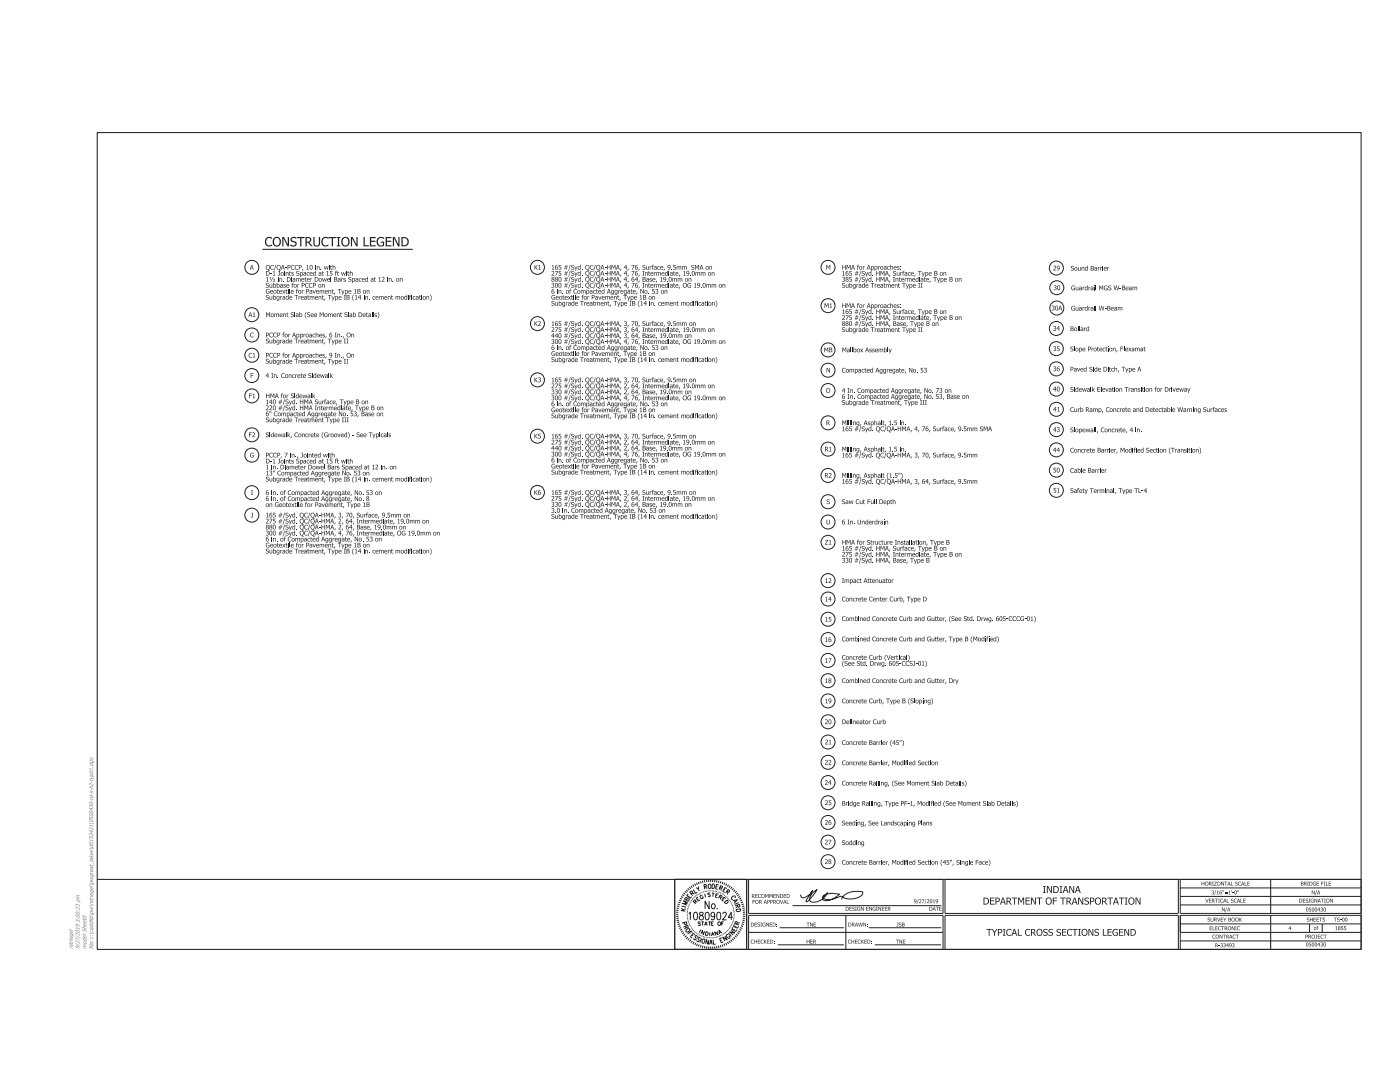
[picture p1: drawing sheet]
<svg xmlns="http://www.w3.org/2000/svg" width="279mm" height="216mm" viewBox="0 0 279 216" stroke-linecap="round" stroke-linejoin="round" font-family="sans-serif">
<g fill="none" stroke="#231f20" stroke-width=".2">
<path d="M19.4 175.5h252.2M134.7 175.5h14.3v13.9h-14.3zM149.4 175.5h38.8v6.8h-38.8zM188.6 175.5h46.6v6.8h-46.6zM235.5 175.5h36.1v6.8h-36.1zM235.5 178.9h36.1M235.5 177.2h36.1M253.6 175.5v6.8M149.4 182.7h38.8v6.7h-38.8zM149.4 186h38.8M155.2 188.5h13.2M155.6 185.1h12.8"/>
<path d="M158.2 180.7h29.6M168.8 182.7v6.7M173.4 185.1h14.4M174.6 188.5h13.2M188.6 182.7h46.6v6.7h-46.6zM235.5 182.7h36.1v6.7h-36.1zM235.5 182.7v3.3h36.1M235.5 180.6h36.1M235.5 184.4h36.1M235.5 187.7h36.1M253.6 182.7v6.7M261.4 184.4v1.6"/>
<path d="M263.9 184.4v1.6"/>
</g>
<path d="M19.4 26.5h252.2v162.9h-252.2z" fill="none" stroke="#231f20" stroke-width=".21"/>
<g fill="#231f20">
<circle cx="29.1" cy="172.8" r=".02"/>
<circle cx="261.9" cy="29.2" r=".02"/>
</g>
<g fill="none" stroke="#231f20" stroke-width=".2">
<path d="M52.4 49.8h30M134.7 175.5h14.3v13.9h-14.3zM135.4 180l.4 .2M135.5 179.6l.4 .2M135.7 179.2l.4 .2M135.9 178.9l.4 .2M136.2 178.5l.3 .3M136.4 178.2l.3 .3M136.7 177.9l.3 .3M137 177.6l.3 .3M137.3 177.3l.3 .3M137.6 177l.3 .4"/>
<path d="M137.8 179.9h.1M137.9 176.8l.3 .3M138 179.7h.1M138.2 179.4h.1M138.3 176.5l.2 .4M138.4 179.2h.1M138.6 179h.1M138.6 176.3l.2 .4M138.8 178.8h.1M139 176.1l.2 .5M139 178.6h.1M139.3 178.5h.1"/>
<path d="M139.4 176l.1 .4M139.5 178.3h.1M139.8 175.8l.1 .5M139.8 178.2h.1M140.1 178h.1M140.2 175.7l.1 .5M140.3 178h.1M140.6 175.6l.1 .5M140.6 177.9h.1M140.9 177.8h.1M141 175.6l.1 .4M141.2 177.7h.1"/>
<path d="M141.4 175.5v.5M141.5 177.7h.1M141.8 177.7h.1M141.8 175.5v.5M142.1 177.7h.1M142.2 175.5v.5M142.4 177.7h.1M142.7 175.6l-.1 .4M142.7 177.8h.1M143 177.9h.1M143.1 175.6l-.1 .5M143.3 177.9h.1"/>
<path d="M143.5 175.7l-.1 .5M143.5 178h.1M143.8 178.1h.1M143.9 175.8l-.1 .5M144.1 178.3h.1M144.3 176l-.2 .4M144.3 178.4h.1M144.6 178.6h.1M144.7 176.1l-.2 .5M144.8 178.8h.1M145 179h.1M145 176.3l-.2 .4"/>
<path d="M145.3 179.2h.1M145.4 176.5l-.2 .4M145.5 179.4h.1M145.6 179.6h.1M145.7 176.8l-.2 .3M145.8 179.9h.1M146.1 177l-.3 .4M146.4 177.3l-.3 .3M146.7 177.6l-.3 .3M147 177.9l-.3 .3M147.3 178.2l-.4 .3M147.5 178.5l-.4 .3"/>
<path d="M147.7 178.9l-.3 .2M147.9 179.2l-.4 .2M148.1 179.6l-.4 .2M148.3 180l-.4 .2M159.7 178.5a.55 .55 0 0 0 .7 .6l1.2-.7 .5-.7-1 1.6-.2 .6a4.6 4.6 0 0 0 2.1-2.4l-.4 .3a2.19 2.19 0 0 0-1 1.9 1.9 1.9 0 0 0 2.5-.3l1.1-1.3-.2 .2a1.4 1.4 0 0 0-.8 1.2 2.54 2.54 0 0 0 2.8-.6l.6-.5a4 4 0 0 0-3.4 .5v.1a1.71 1.71 0 0 0 2.1 .4l1-.4a.67 .67 0 0 1 1.1 .1 3.5 3.5 0 0 0 3.7-.7l.1-.4a3.9 3.9 0 0 0-4.2 1.2l-.1 .3M134.9 182.4h.5M134.9 182h.5M135 181.6l.4 .1M135 181.2l.5 .1M135.1 180.8l.5 .1M135.2 180.4l.5 .1M135.4 182.8l-.5 .1"/>
<path d="M135.4 183.2l-.4 .1M135.5 183.6l-.5 .1M135.6 184l-.5 .1M135.7 184.4l-.5 .1M135.8 184.7l-.4 .2M135.9 185.1l-.4 .2M136.1 185.4l-.4 .2M136.3 185.8l-.4 .2M136.5 186.1l-.3 .3M136.7 186.4l-.3 .3M137 186.7l-.3 .3M137.1 182.5h.1"/>
<path d="M137.1 182.8h.1M137.1 182.2h.1M137.1 183.1h.1M137.1 181.9h.1M137.2 181.6h.1M137.2 183.3h.1M137.3 181.3h.1M137.3 183.6h.1M137.3 187l-.3 .3M137.3 181h.1M137.3 183.9h.1M137.4 180.7h.1"/>
<path d="M137.4 184.2h.1M137.6 187.3l-.3 .3M137.5 180.4h.1M137.6 184.5h.1M137.7 180.2h.1M137.7 184.7h.1M137.9 185h.1M137.9 187.5l-.3 .4M138 185.2h.1M138.2 187.7l-.3 .4M138.2 185.5h.1M138.4 185.7h.1"/>
<path d="M138.5 188l-.2 .3M138.6 185.9h.1M138.8 188.1l-.2 .4M138.8 186.1h.1M139.1 186.3h.1M139.2 188.3l-.2 .4M139.3 186.4h.1M139.5 188.5l-.1 .4M139.6 186.6h.1M139.8 186.7h.1M139.9 188.6l-.1 .4M140.1 186.8h.1"/>
<path d="M140.3 188.7l-.1 .4M140.4 186.9h.1M140.7 188.8l-.1 .4M140.7 187h.1M141 187.1h.1M141.1 188.8l-.1 .5M141.3 187.1h.1M141.4 188.9v.4M141.6 187.2h.1M141.8 188.9v.4M141.9 187.2h.1M142.1 187.1h.1"/>
<path d="M142.2 188.9v.4M142.4 187.1h.1M142.6 188.8l.1 .5M142.7 187.1h.1M143 188.8l.1 .4M143 187h.1M143.3 186.9h.1M143.4 188.7l.1 .4M143.6 186.8h.1M143.8 188.6l.1 .4M143.9 186.7h.1M144.1 186.6h.1"/>
<path d="M144.1 188.5l.2 .4M144.4 186.4h.1M144.5 188.3l.2 .4M144.6 186.2h.1M144.8 188.1l.2 .4M144.9 186.1h.1M145.1 185.9h.1M145.2 188l.2 .3M145.3 185.6h.1M145.5 185.4h.1M145.5 187.7l.2 .4M145.7 185.2h.1"/>
<path d="M145.8 184.9h.1M145.8 187.5l.3 .4M146 180.1h.1M146 184.7h.1M146.1 180.4h.1M146.1 184.4h.1M146.1 187.3l.3 .3M146.2 180.7h.1M146.2 184.1h.1M146.3 180.9h.1M146.3 183.9h.1M146.4 181.2h.1"/>
<path d="M146.4 183.6h.1M146.4 187l.3 .3M146.5 181.5h.1M146.5 183.3h.1M146.5 181.8h.1M146.5 183h.1M146.5 182.1h.1M146.5 182.7h.1M146.6 182.4h.1M146.7 186.7l.3 .3M146.9 186.4l.4 .3M147.1 186.1l.4 .3"/>
<path d="M147.4 185.8l.3 .2M147.5 185.4l.4 .2M147.7 185.1l.4 .2M147.9 184.7l.4 .2M148 184.4l.4 .1M148.1 184l.4 .1M148.2 183.6l.4 .1M148.2 183.2l.5 .1M148.3 182.8l.4 .1M148.3 182.4h.4M148.4 180.4l-.4 .1M148.5 180.8l-.4 .1"/>
<path d="M148.6 181.2l-.4 .1M148.7 181.6l-.5 .1M148.7 182h-.4"/>
<circle cx="50.3" cy="53.3" r="1.4"/>
<circle cx="107.3" cy="53.3" r="1.4"/>
<circle cx="165.3" cy="53.3" r="1.39"/>
<circle cx="210.8" cy="53.5" r="1.4"/>
<circle cx="210.9" cy="57.4" r="1.4"/>
<circle cx="50.3" cy="62.8" r="1.4"/>
<circle cx="50.3" cy="66.8" r="1.4"/>
<circle cx="50.3" cy="70.9" r="1.4"/>
<circle cx="50.3" cy="74.9" r="1.4"/>
<circle cx="50.3" cy="79" r="1.4"/>
<circle cx="107.3" cy="64.6" r="1.4"/>
<circle cx="107.3" cy="75.8" r="1.4"/>
<circle cx="165.3" cy="69.8" r="1.4"/>
<circle cx="165.3" cy="73.9" r="1.4"/>
<circle cx="165.3" cy="77.9" r="1.4"/>
<circle cx="165.3" cy="61" r="1.39"/>
<circle cx="210.8" cy="77.6" r="1.4"/>
<circle cx="210.8" cy="73.6" r="1.4"/>
<circle cx="210.8" cy="65.5" r="1.4"/>
<circle cx="210.8" cy="69.6" r="1.4"/>
<circle cx="210.9" cy="61.5" r="1.4"/>
<circle cx="50.3" cy="90.8" r="1.4"/>
<circle cx="50.3" cy="98.3" r="1.4"/>
<circle cx="50.3" cy="86.8" r="1.4"/>
<circle cx="107.3" cy="98.3" r="1.4"/>
<circle cx="107.3" cy="87" r="1.4"/>
<circle cx="165.3" cy="94.9" r="1.4"/>
<circle cx="165.3" cy="89.6" r="1.4"/>
<circle cx="165.3" cy="84.4" r="1.39"/>
<circle cx="210.8" cy="97.8" r="1.4"/>
<circle cx="210.8" cy="85.7" r="1.4"/>
<circle cx="210.8" cy="89.8" r="1.4"/>
<circle cx="210.8" cy="93.8" r="1.4"/>
<circle cx="210.8" cy="81.7" r="1.4"/>
<circle cx="50.3" cy="102.8" r="1.4"/>
<circle cx="165.2" cy="100.1" r="1.4"/>
<circle cx="165.3" cy="119.5" r="1.4"/>
<circle cx="165.3" cy="104.2" r="1.4"/>
<circle cx="165.3" cy="108.2" r="1.4"/>
<circle cx="165.3" cy="115.9" r="1.4"/>
<circle cx="165.3" cy="131.8" r="1.4"/>
<circle cx="165.3" cy="123.6" r="1.4"/>
<circle cx="165.3" cy="139.9" r="1.4"/>
<circle cx="165.3" cy="127.6" r="1.4"/>
<circle cx="165.3" cy="135.8" r="1.4"/>
<circle cx="165.3" cy="144" r="1.4"/>
<circle cx="165.3" cy="152.1" r="1.4"/>
<circle cx="165.3" cy="156.1" r="1.4"/>
<circle cx="165.3" cy="148.1" r="1.4"/>
<circle cx="165.3" cy="168" r="1.4"/>
<circle cx="165.3" cy="164.1" r="1.4"/>
<circle cx="165.3" cy="160.2" r="1.4"/>
<circle cx="165.3" cy="171.9" r="1.4"/>
</g>
<g fill="#231f20">
<path d="M150.2 179.6h.5l-.4 .1v.2h.4l-.4 .1v.3h-.1z" fill-rule="evenodd"/>
<path d="M150.7 180a.4 .4 0 0 0 .8 0 .4 .4 0 0 0-.8 0zM150.9 179.7a.26 .26 0 0 1 .3 .1 .26 .26 0 0 1 0 .3 .26 .26 0 0 1-.4 0z" fill-rule="evenodd"/>
<path d="M151.5 179.6v.7l.1-.3 .5 .3-.3-.3 .2-.3zM151.6 179.7h.3l-.1 .2-.2 .1z" fill-rule="evenodd"/>
<path d="M152.7 179.6l-.3 .7 .2-.2h.3l.2 .2-.3-.7zM152.7 179.7l.2 .3h-.3z" fill-rule="evenodd"/>
<path d="M153.1 179.6v.7h.1v-.2a.26 .26 0 0 0 .4-.2 .26 .26 0 0 0-.3-.3zM153.2 179.7a.18 .18 0 0 1 .3 .1 .18 .18 0 0 1-.3 .2z" fill-rule="evenodd"/>
<path d="M153.7 179.6v.7h.1v-.2a.26 .26 0 0 0 .4-.2 .26 .26 0 0 0-.3-.3zM153.8 179.7a.18 .18 0 0 1 .3 .1 .18 .18 0 0 1-.3 .2z" fill-rule="evenodd"/>
<path d="M154.3 179.6v.7l.1-.3 .5 .3-.2-.3 .1-.3zM154.4 179.7h.3v.2l-.3 .1z" fill-rule="evenodd"/>
<path d="M154.9 180a.4 .4 0 0 0 .8 0 .4 .4 0 0 0-.8 0zM155.1 179.7a.27 .27 0 0 1 .4 .1 .27 .27 0 0 1-.1 .3 .27 .27 0 0 1-.3 0z" fill-rule="evenodd"/>
<path d="M155.7 179.6l.3 .6 .3-.6-.3 .7h-.1z" fill-rule="evenodd"/>
<path d="M156.6 179.6l-.3 .7 .2-.2h.3l.1 .2-.2-.7zM156.6 179.7l.1 .3h-.2z" fill-rule="evenodd"/>
<path d="M157 179.6l.1 .7h.4h-.5z" fill-rule="evenodd"/>
<path d="M150.1 178.4v.8h.1v-.3l.5 .3-.3-.4 .1-.3zM150.2 178.5h.1a.17 .17 0 0 1 .1 .2 .17 .17 0 0 1-.2 .1z" fill-rule="evenodd"/>
<path d="M150.7 178.4h.5l-.4 .1v.2h.4l-.4 .1v.3l.4 .1h-.5z" fill-rule="evenodd"/>
<path d="M151.4 178.5l.3-.1 .2 .2a.29 .29 0 0 0-.4 0 .29 .29 0 0 0 0 .4 .29 .29 0 0 0 .4 0 .37 .37 0 0 1-.6 .1 .37 .37 0 0 1 .1-.6z" fill-rule="evenodd"/>
<path d="M151.9 178.8a.4 .4 0 0 0 .8 0 .4 .4 0 0 0-.8 0zM152.1 178.6a.27 .27 0 0 1 .4 0 .27 .27 0 0 1-.1 .4 .27 .27 0 0 1-.4-.1z" fill-rule="evenodd"/>
<path d="M152.7 178.4h.2l.2 .4 .1-.4h.2v.8l-.1-.7-.2 .5-.3-.5-.1 .7z" fill-rule="evenodd"/>
<path d="M153.5 178.4h.2l.2 .4 .2-.4h.1v.8h-.1v-.7l-.2 .5-.3-.5-.1 .7z" fill-rule="evenodd"/>
<path d="M154.4 178.4h.4l-.3 .1v.2h.3l-.3 .1v.3l.3 .1h-.4z" fill-rule="evenodd"/>
<path d="M155 178.4h.1l.3 .6 .1-.6v.8l-.4-.7-.1 .7z" fill-rule="evenodd"/>
<path d="M155.7 178.4v.8a.43 .43 0 0 0 .6-.4 .43 .43 0 0 0-.6-.4zM155.8 178.5a.31 .31 0 0 1 .4 .3 .31 .31 0 0 1-.4 .3z" fill-rule="evenodd"/>
<path d="M156.4 178.4h.5l-.4 .1v.2h.4l-.4 .1v.3l.4 .1h-.5z" fill-rule="evenodd"/>
<path d="M157 178.4v.8a.43 .43 0 0 0 .6-.4 .43 .43 0 0 0-.6-.4zM157.1 178.5a.31 .31 0 0 1 .4 .3 .31 .31 0 0 1-.4 .3z" fill-rule="evenodd"/>
<path d="M168.8 180.9v.8a.43 .43 0 0 0 .6-.4 .43 .43 0 0 0-.6-.4zM168.9 181a.31 .31 0 0 1 .4 .3 .31 .31 0 0 1-.4 .3z" fill-rule="evenodd"/>
<path d="M169.5 180.9h.5l-.4 .1v.2h.4l-.4 .1v.3l.4 .1h-.5z" fill-rule="evenodd"/>
<path d="M170.2 181h.3l.1 .1a.19 .19 0 0 0-.3-.2 .19 .19 0 0 0-.1 .3 .19 .19 0 0 0 .2 .1 .25 .25 0 0 1 .1 .4 .25 .25 0 0 1-.4-.2v.1a.19 .19 0 0 0 .3 0 .19 .19 0 0 0 0-.3 .19 .19 0 0 0-.2 0z" fill-rule="evenodd"/>
<path d="M170.7 180.9h.3v.8h-.3z" fill-rule="evenodd"/>
<path d="M171.2 181l.4-.1 .1 .2a.31 .31 0 0 0-.5 .2 .31 .31 0 0 0 .4 .3v-.2l-.2-.1h.3v.4a.41 .41 0 0 1-.6-.1 .41 .41 0 0 1 .1-.6z" fill-rule="evenodd"/>
<path d="M171.8 180.9h.2l.3 .7 .1-.7v.8l-.5-.6-.1 .6z" fill-rule="evenodd"/>
<path d="M172.9 180.9h.4l-.3 .1v.2h.3l-.3 .1v.3l.3 .1h-.4z" fill-rule="evenodd"/>
<path d="M173.5 180.9h.1l.3 .7 .1-.7v.8l-.4-.6-.1 .6z" fill-rule="evenodd"/>
<path d="M174.2 181l.4-.1 .2 .2a.32 .32 0 0 0-.6 .2 .31 .31 0 0 0 .4 .3l-.1-.3h.3v.4a.41 .41 0 0 1-.6-.1 .41 .41 0 0 1 0-.6z" fill-rule="evenodd"/>
<path d="M174.9 180.9h.3v.8h-.3z" fill-rule="evenodd"/>
<path d="M175.3 180.9h.1l.3 .7 .1-.7v.8l-.4-.6-.1 .6z" fill-rule="evenodd"/>
<path d="M176 180.9h.5l-.4 .1v.2h.4l-.4 .1v.3l.4 .1h-.5z" fill-rule="evenodd"/>
<path d="M176.6 180.9h.5l-.4 .1v.2h.3l-.3 .1v.3l.4 .1h-.5z" fill-rule="evenodd"/>
<path d="M177.2 180.9v.8h.1v-.3l.5 .3-.3-.3 .2-.3zM177.3 181h.1a.18 .18 0 0 1 .2 .3 .16 .16 0 0 1-.3 0z" fill-rule="evenodd"/>
<path d="M185.5 180.9v.8a.43 .43 0 0 0 .6-.4 .43 .43 0 0 0-.6-.4zM185.6 181a.31 .31 0 0 1 .4 .3 .31 .31 0 0 1-.4 .3z" fill-rule="evenodd"/>
<path d="M186.4 180.9l-.3 .8 .2-.2h.3l.2 .2-.3-.8zM186.4 181l.2 .4h-.3z" fill-rule="evenodd"/>
<path d="M186.8 180.9h.6l-.3 .1v.7h-.1v-.7z" fill-rule="evenodd"/>
<path d="M187.5 180.9h.4l-.3 .1v.2h.3l-.3 .1v.3l.3 .1h-.4z" fill-rule="evenodd"/>
<path d="M149.9 184.1v.8a.43 .43 0 0 0 .6-.4 .43 .43 0 0 0-.6-.4zM150 184.2a.31 .31 0 0 1 .4 .3 .31 .31 0 0 1-.4 .3z" fill-rule="evenodd"/>
<path d="M150.6 184.1h.5l-.4 .1v.2h.4l-.4 .1v.3l.4 .1h-.5z" fill-rule="evenodd"/>
<path d="M151.2 184.2l.3-.1 .1 .2a.19 .19 0 0 0-.2-.2 .19 .19 0 0 0-.1 .2 .19 .19 0 0 0 .2 .2 .25 .25 0 0 1 0 .4 .25 .25 0 0 1-.4-.2l.1 .1a.19 .19 0 0 0 .3 0 .19 .19 0 0 0 0-.3 .19 .19 0 0 0-.3 0z" fill-rule="evenodd"/>
<path d="M151.8 184.1h.3v.8h-.3z" fill-rule="evenodd"/>
<path d="M152.2 184.2l.4-.1 .2 .2a.31 .31 0 0 0-.6 .1 .32 .32 0 0 0 .5 .4v-.2l-.2-.1h.3v.3a.41 .41 0 0 1-.6 0 .41 .41 0 0 1 0-.6z" fill-rule="evenodd"/>
<path d="M152.9 184.1h.1l.4 .6 .1-.6v.8l-.5-.7-.1 .7z" fill-rule="evenodd"/>
<path d="M153.6 184.1h.5l-.4 .1v.2h.4l-.4 .1v.3l.4 .1h-.5z" fill-rule="evenodd"/>
<path d="M154.2 184.1v.8a.43 .43 0 0 0 .6-.4 .43 .43 0 0 0-.6-.4zM154.3 184.2a.32 .32 0 0 1 .4 .3 .32 .32 0 0 1-.4 .3z" fill-rule="evenodd"/>
<path d="M150 187.5h.4v.2a.29 .29 0 0 0-.4 0 .29 .29 0 0 0 0 .4 .29 .29 0 0 0 .4 0 .38 .38 0 0 1-.6 0 .38 .38 0 0 1 .2-.6z" fill-rule="evenodd"/>
<path d="M150.5 187.5l.1 .3h.4v-.3h.1v.8h-.1v-.4h-.4l-.1 .4z" fill-rule="evenodd"/>
<path d="M151.2 187.5h.5l-.4 .1v.2h.4l-.4 .1v.3l.4 .1h-.5z" fill-rule="evenodd"/>
<path d="M151.9 187.5h.4l.1 .2a.29 .29 0 0 0-.4 0 .29 .29 0 0 0 0 .4 .29 .29 0 0 0 .4 0 .38 .38 0 0 1-.6 0 .38 .38 0 0 1 .1-.6z" fill-rule="evenodd"/>
<path d="M152.5 187.5l.1 .4 .4-.4-.3 .3 .3 .5-.4-.4-.1 .4z" fill-rule="evenodd"/>
<path d="M153.1 187.5h.5l-.4 .1v.2h.4l-.4 .1v.3l.4 .1h-.5z" fill-rule="evenodd"/>
<path d="M153.7 187.5v.8a.43 .43 0 0 0 .6-.4 .43 .43 0 0 0-.6-.4zM153.8 187.6a.31 .31 0 0 1 .4 .3 .31 .31 0 0 1-.4 .3z" fill-rule="evenodd"/>
<path d="M169.3 184.1v.8a.43 .43 0 0 0 .6-.4 .43 .43 0 0 0-.6-.4zM169.4 184.2a.31 .31 0 0 1 .4 .3 .31 .31 0 0 1-.4 .3z" fill-rule="evenodd"/>
<path d="M170 184.1v.8l.1-.3 .5 .3-.2-.4 .1-.1v-.2zM170.1 184.2h.3v.3h-.3z" fill-rule="evenodd"/>
<path d="M170.9 184.1l-.3 .8 .2-.2h.3l.2 .2-.3-.8zM170.9 184.2l.1 .4h-.2z" fill-rule="evenodd"/>
<path d="M171.3 184.1l.2 .7 .2-.7h.1l.1 .7 .3-.7-.2 .8h-.1l-.2-.7-.2 .7z" fill-rule="evenodd"/>
<path d="M172.3 184.1h.1l.3 .6 .1-.6v.8l-.4-.7-.1 .7z" fill-rule="evenodd"/>
<path d="M169.4 187.5h.4v.2a.29 .29 0 0 0-.4 0 .29 .29 0 0 0 0 .4 .29 .29 0 0 0 .4 0 .38 .38 0 0 1-.6 0 .38 .38 0 0 1 .2-.6z" fill-rule="evenodd"/>
<path d="M169.9 187.5l.1 .3h.4v-.3h.1v.8h-.1v-.4h-.4l-.1 .4z" fill-rule="evenodd"/>
<path d="M170.6 187.5h.5l-.4 .1v.2h.4l-.4 .1v.3l.4 .1h-.5z" fill-rule="evenodd"/>
<path d="M171.3 187.5h.4l.1 .2a.29 .29 0 0 0-.4 0 .29 .29 0 0 0 0 .4 .29 .29 0 0 0 .4 0 .38 .38 0 0 1-.6 0 .38 .38 0 0 1 .1-.6z" fill-rule="evenodd"/>
<path d="M171.9 187.5l.1 .4 .4-.4-.3 .3 .3 .5-.4-.4-.1 .4z" fill-rule="evenodd"/>
<path d="M172.5 187.5h.5l-.4 .1v.2h.4l-.4 .1v.3l.4 .1h-.5z" fill-rule="evenodd"/>
<path d="M173.1 187.5v.8a.43 .43 0 0 0 .6-.4 .43 .43 0 0 0-.6-.4zM173.2 187.6a.31 .31 0 0 1 .4 .3 .31 .31 0 0 1-.4 .3z" fill-rule="evenodd"/>
<path d="M196.3 179.1v1.4a.77 .77 0 0 0 1.1-.7 .77 .77 0 0 0-1.1-.7zM196.5 179.3a.56 .56 0 0 1 .7 .5 .56 .56 0 0 1-.7 .5z" fill-rule="evenodd"/>
<path d="M197.6 179.1h.9v.2h-.7v.4h.6v.1h-.6v.5h.7v.2h-.9z" fill-rule="evenodd"/>
<path d="M198.7 179.1v1.4h.1v-.5a.47 .47 0 0 0 .7-.3 .47 .47 0 0 0-.5-.6zM198.8 179.3a.33 .33 0 0 1 .6 .2 .34 .34 0 0 1-.6 .3z" fill-rule="evenodd"/>
<path d="M200 179.1l-.4 1.4h.2l.1-.4h.5l.1 .4h.2l-.4-1.4zM200.2 179.3l.2 .7h-.5z" fill-rule="evenodd"/>
<path d="M200.9 179.1v1.4h.2v-.6h.2l.4 .6h.3l-.5-.6a.41 .41 0 0 0 .2-.5 .41 .41 0 0 0-.5-.3zM201.1 179.3h.1a.27 .27 0 0 1 .4 .2 .27 .27 0 0 1-.4 .3h-.1z" fill-rule="evenodd"/>
<path d="M201.9 179.1h1.2v.2h-.5v1.2h-.2v-1.2h-.5z" fill-rule="evenodd"/>
<path d="M203.2 179.1h.2l.4 .8 .3-.8h.3v1.4h-.2v-1.2l-.4 .8h-.1l-.3-.8v1.2h-.2z" fill-rule="evenodd"/>
<path d="M204.7 179.1h.8v.2h-.6v.4h.6v.1h-.6v.5h.6v.2h-.8z" fill-rule="evenodd"/>
<path d="M205.7 179.1h.3l.6 1.1v-1.1h.1v1.4h-.2l-.6-1.2v1.2h-.2z" fill-rule="evenodd"/>
<path d="M206.9 179.1h1.1v.2h-.5v1.2h-.1v-1.2h-.5z" fill-rule="evenodd"/>
<path d="M208.8 179.3a.69 .69 0 0 0 0 1 .69 .69 0 0 0 1-.1 .69 .69 0 0 0 0-.9 .69 .69 0 0 0-1 0zM209 179.3a.54 .54 0 0 1 .7 .2 .54 .54 0 0 1-.1 .7 .53 .53 0 0 1-.7-.1 .53 .53 0 0 1 .1-.7z" fill-rule="evenodd"/>
<path d="M210.1 179.1h.9v.2h-.7v.4h.6v.1h-.6v.7h-.2z" fill-rule="evenodd"/>
<path d="M211.6 179.1h1.1v.2h-.5v1.2h-.2v-1.2h-.4z" fill-rule="evenodd"/>
<path d="M212.8 179.1v1.4h.2v-.6h.2l.5 .6h.2l-.5-.6a.41 .41 0 0 0 .3-.5 .41 .41 0 0 0-.5-.3zM213 179.3h.2a.3 .3 0 0 1 .3 .4 .3 .3 0 0 1-.5 .1z" fill-rule="evenodd"/>
<path d="M214.3 179.1l-.4 1.4h.2l.1-.4h.5l.2 .4h.1l-.4-1.4zM214.5 179.3l.2 .7h-.5z" fill-rule="evenodd"/>
<path d="M215.2 179.1h.2l.6 1.1v-1.1h.2v1.4h-.2l-.7-1.2v1.2h-.1z" fill-rule="evenodd"/>
<path d="M216.5 179.2l.7-.1 .1 .3a.32 .32 0 0 0-.4-.2 .32 .32 0 0 0-.2 .4l.1 .1a.46 .46 0 0 1 .5 .5 .46 .46 0 0 1-.7 .3l-.2-.1v-.2a.35 .35 0 0 0 .4 .2 .35 .35 0 0 0 .3-.4l-.5-.2a.37 .37 0 0 1-.1-.6z" fill-rule="evenodd"/>
<path d="M217.5 179.1v1.4h.2v-.5a.47 .47 0 0 0 .7-.3 .47 .47 0 0 0-.5-.6zM217.7 179.3a.33 .33 0 0 1 .5 .2 .33 .33 0 0 1-.5 .3z" fill-rule="evenodd"/>
<path d="M218.7 179.3a.69 .69 0 0 0-.1 1 .69 .69 0 0 0 1.1-.1 .69 .69 0 0 0-.1-.9 .69 .69 0 0 0-.9 0zM218.9 179.3a.53 .53 0 0 1 .7 .2 .53 .53 0 0 1-.2 .7 .52 .52 0 0 1-.7-.1 .52 .52 0 0 1 .1-.7z" fill-rule="evenodd"/>
<path d="M220 179.1v1.4h.1v-.6h.3l.4 .6h.2l-.5-.6a.41 .41 0 0 0 .3-.5 .41 .41 0 0 0-.5-.3zM220.1 179.3h.2a.3 .3 0 0 1 .3 .4 .3 .3 0 0 1-.5 .1z" fill-rule="evenodd"/>
<path d="M221 179.1h1.1v.2h-.4v1.2h-.2v-1.2h-.5z" fill-rule="evenodd"/>
<path d="M222.6 179.1l-.5 1.4h.2l.1-.4h.6l.1 .4h.2l-.5-1.4zM222.7 179.3l.2 .7h-.4z" fill-rule="evenodd"/>
<path d="M223.3 179.1h1.1v.2h-.5v1.2h-.2v-1.2h-.4z" fill-rule="evenodd"/>
<path d="M224.5 179.1h.5v.1h-.2v1.2h.2v.1h-.5v-.1h.2v-1.2h-.2z" fill-rule="evenodd"/>
<path d="M225.3 179.3a.69 .69 0 0 0 0 1 .69 .69 0 0 0 1-.1 .69 .69 0 0 0 0-.9 .69 .69 0 0 0-1 0zM225.5 179.3a.54 .54 0 0 1 .7 .2 .54 .54 0 0 1-.1 .7 .53 .53 0 0 1-.7-.1 .53 .53 0 0 1 .1-.7z" fill-rule="evenodd"/>
<path d="M226.6 179.1h.3l.5 1.1v-1.1h.2v1.4h-.2l-.6-1.2v1.2h-.2z" fill-rule="evenodd"/>
<path d="M208.2 176.8h.5v.1h-.2v1.1h.2v.2h-.5v-.2h.1v-1.1h-.1z" fill-rule="evenodd"/>
<path d="M208.9 176.8h.3l.6 1.1v-1.1h.1v1.4h-.2l-.6-1.2v1.2h-.2z" fill-rule="evenodd"/>
<path d="M210.2 176.8v1.4a.77 .77 0 0 0 1.1-.7 .77 .77 0 0 0-1.1-.7zM210.4 177a.56 .56 0 0 1 .7 .5 .56 .56 0 0 1-.7 .5z" fill-rule="evenodd"/>
<path d="M211.5 176.8h.5v.1h-.2v1.1h.2v.2h-.5v-.2h.1v-1.1h-.1z" fill-rule="evenodd"/>
<path d="M212.5 176.8l-.4 1.4h.2l.1-.4h.5l.2 .4h.1l-.4-1.4zM212.7 177l.2 .6h-.5z" fill-rule="evenodd"/>
<path d="M213.4 176.8h.2l.6 1.1v-1.1h.2v1.4h-.2l-.6-1.2v1.2h-.2z" fill-rule="evenodd"/>
<path d="M215 176.8l-.5 1.4h.2l.1-.4h.6l.1 .4h.2l-.5-1.4zM215.1 177l.2 .6h-.4z" fill-rule="evenodd"/>
<path d="M239.8 175.9h.1v.3h.4v-.3h.1v.8h-.1v-.4h-.4v.4h-.1z" fill-rule="evenodd"/>
<path d="M240.5 176.3a.39 .39 0 0 0 .7 0 .39 .39 0 0 0-.7 0zM240.7 176.1a.26 .26 0 0 1 .3 0 .26 .26 0 0 1-.1 .4 .26 .26 0 0 1-.3 0z" fill-rule="evenodd"/>
<path d="M241.3 175.9v.8h.1v-.3l.5 .3-.3-.3 .1-.2v-.2zM241.4 176h.1a.16 .16 0 0 1 .1 .3 .16 .16 0 0 1-.2 0z" fill-rule="evenodd"/>
<path d="M241.9 175.9h.3v.8h-.3z" fill-rule="evenodd"/>
<path d="M242.3 175.9h.5l-.4 .7 .4 .1h-.5l.4-.7z" fill-rule="evenodd"/>
<path d="M242.9 176.3a.39 .39 0 0 0 .7 0 .39 .39 0 0 0-.7 0zM243.1 176.1a.26 .26 0 0 1 .3 0 .26 .26 0 0 1 0 .4 .26 .26 0 0 1-.4 0z" fill-rule="evenodd"/>
<path d="M243.7 175.9h.1l.4 .7v-.7v.8l-.4-.7-.1 .7z" fill-rule="evenodd"/>
<path d="M244.3 175.9h.6l-.2 .1v.7h-.1v-.7z" fill-rule="evenodd"/>
<path d="M245.2 175.9l-.3 .8 .2-.2h.3l.2 .2-.3-.8zM245.3 176l.1 .4h-.3z" fill-rule="evenodd"/>
<path d="M245.7 175.9h.1v.7l.3 .1h-.4z" fill-rule="evenodd"/>
<path d="M246.6 176l.3-.1 .1 .2a.18 .18 0 0 0-.2-.2 .18 .18 0 0 0-.2 .3 .18 .18 0 0 0 .3 .1 .25 .25 0 0 1 0 .4 .25 .25 0 0 1-.4-.2l.1 .1a.19 .19 0 0 0 .2 0 .19 .19 0 0 0 .1-.2 .19 .19 0 0 0-.3-.1z" fill-rule="evenodd"/>
<path d="M247.2 176l.4-.1 .1 .2a.29 .29 0 0 0-.4 0 .29 .29 0 0 0 0 .4 .29 .29 0 0 0 .4 0 .35 .35 0 0 1-.6 .1 .35 .35 0 0 1 0-.5z" fill-rule="evenodd"/>
<path d="M247.9 175.9l-.2 .8 .2-.2h.3l.1 .2-.2-.8zM248 176l.1 .4h-.2z" fill-rule="evenodd"/>
<path d="M248.4 175.9l.1 .7 .4 .1h-.5z" fill-rule="evenodd"/>
<path d="M248.9 175.9h.5l-.4 .1v.2h.4l-.4 .1v.3l.4 .1h-.5z" fill-rule="evenodd"/>
<path d="M240.6 179.3l.3 .7 .3-.7-.3 .8z" fill-rule="evenodd"/>
<path d="M241.3 179.3h.5l-.4 .1v.2h.3l-.3 .1v.3l.4 .1h-.5z" fill-rule="evenodd"/>
<path d="M241.9 179.3v.8h.1v-.3l.5 .3-.3-.3 .1-.2v-.2zM242 179.4h.1a.16 .16 0 0 1 .1 .3 .16 .16 0 0 1-.2 0z" fill-rule="evenodd"/>
<path d="M242.4 179.3h.7l-.3 .1v.7h-.1v-.7z" fill-rule="evenodd"/>
<path d="M243.1 179.3h.3l-.1 .1 .1 .7h-.3z" fill-rule="evenodd"/>
<path d="M243.6 179.4l.4-.1 .1 .2a.29 .29 0 0 0-.4 0 .29 .29 0 0 0 0 .4 .29 .29 0 0 0 .4 0 .37 .37 0 0 1-.6 .1 .37 .37 0 0 1 .1-.6z" fill-rule="evenodd"/>
<path d="M244.4 179.3l-.3 .8 .2-.2h.3l.2 .2-.3-.8zM244.4 179.4l.2 .4h-.3z" fill-rule="evenodd"/>
<path d="M244.8 179.3h.1v.7l.4 .1h-.5z" fill-rule="evenodd"/>
<path d="M245.7 179.4h.5v.1l-.3-.1-.1 .2a.28 .28 0 0 1 .3 .2 .28 .28 0 0 1-.2 .3h-.2v-.1a.19 .19 0 0 0 .3 0 .19 .19 0 0 0 0-.2 .19 .19 0 0 0-.2-.1z" fill-rule="evenodd"/>
<path d="M246.3 179.4l.4-.1 .1 .2a.29 .29 0 0 0-.4 0 .29 .29 0 0 0 0 .4 .29 .29 0 0 0 .4 0 .37 .37 0 0 1-.5 .1 .37 .37 0 0 1 0-.6z" fill-rule="evenodd"/>
<path d="M247.1 179.3l-.3 .8 .2-.2h.3l.2 .2-.3-.8zM247.2 179.4l.1 .4h-.2z" fill-rule="evenodd"/>
<path d="M247.6 179.3h.1v.7l.3 .1h-.4z" fill-rule="evenodd"/>
<path d="M248.1 179.3h.5l-.4 .1v.2h.4l-.4 .1v.3l.4 .1h-.5z" fill-rule="evenodd"/>
<path d="M241.1 183.2l.4-.1v.2l-.3-.1-.1 .2a.28 .28 0 0 1 .4 .2 .28 .28 0 0 1-.3 .3l-.2-.1a.19 .19 0 0 0 .3 0 .19 .19 0 0 0 0-.3 .19 .19 0 0 0-.2 0z" fill-rule="evenodd"/>
<path d="M241.6 183.1h.1v.5a.18 .18 0 0 0 .2 .2 .18 .18 0 0 0 .2-.2v-.5l.1 .5a.28 .28 0 0 1-.3 .3 .28 .28 0 0 1-.3-.3z" fill-rule="evenodd"/>
<path d="M242.3 183.1v.8h.1v-.3l.5 .3-.3-.4 .2-.1v-.2zM242.4 183.2h.2a.16 .16 0 0 1 .1 .2 .16 .16 0 0 1-.3 .1z" fill-rule="evenodd"/>
<path d="M242.9 183.1l.3 .7 .3-.7-.2 .8z" fill-rule="evenodd"/>
<path d="M243.6 183.1h.5l-.4 .1v.2h.4l-.4 .1v.3l.4 .1h-.5z" fill-rule="evenodd"/>
<path d="M244.1 183.1l.4 .3 .3-.3-.3 .4v.4z" fill-rule="evenodd"/>
<path d="M245.2 183.1v.8h.4l.1-.2-.1-.2v-.3zM245.3 183.2h.2v.2h-.2zM245.3 183.5h.1a.18 .18 0 0 1 .2 .3 .18 .18 0 0 1-.3 0z" fill-rule="evenodd"/>
<path d="M245.7 183.5a.4 .4 0 0 0 .8 0 .4 .4 0 0 0-.8 0zM245.9 183.3a.27 .27 0 0 1 .4 0 .27 .27 0 0 1-.1 .4 .27 .27 0 0 1-.3-.1z" fill-rule="evenodd"/>
<path d="M246.5 183.5a.4 .4 0 0 0 .8 0 .4 .4 0 0 0-.8 0zM246.7 183.3a.26 .26 0 0 1 .3 0 .26 .26 0 0 1 0 .4 .26 .26 0 0 1-.4-.1z" fill-rule="evenodd"/>
<path d="M247.3 183.1l.1 .4 .5-.4-.4 .4 .4 .4-.4-.4-.2 .4z" fill-rule="evenodd"/>
<path d="M259.6 175.9v.8h.4l.1-.2-.1-.2 .1-.3zM259.7 176h.2l.1 .2h-.3zM259.7 176.3h.1a.18 .18 0 0 1 .2 .3 .18 .18 0 0 1-.3 0z" fill-rule="evenodd"/>
<path d="M260.3 175.9v.8l.1-.3 .4 .3-.2-.3 .1-.4zM260.4 176l.2 .1v.2h-.2z" fill-rule="evenodd"/>
<path d="M260.9 175.9h.3v.8h-.3z" fill-rule="evenodd"/>
<path d="M261.3 175.9v.8a.43 .43 0 0 0 .6-.4 .43 .43 0 0 0-.6-.4zM261.4 176a.31 .31 0 0 1 .4 .3 .31 .31 0 0 1-.4 .3z" fill-rule="evenodd"/>
<path d="M262.1 176l.4-.1 .1 .2a.31 .31 0 0 0-.5 .2 .31 .31 0 0 0 .4 .3v-.2l-.2-.1h.3v.4a.41 .41 0 0 1-.5-.1 .41 .41 0 0 1 0-.6z" fill-rule="evenodd"/>
<path d="M262.7 175.9h.5l-.3 .1v.2h.3l-.3 .1v.3l.3 .1h-.5z" fill-rule="evenodd"/>
<path d="M263.7 175.9h.4l-.3 .1v.2h.3l-.3 .1v.4z" fill-rule="evenodd"/>
<path d="M264.2 175.9h.3l-.1 .1 .1 .7h-.3z" fill-rule="evenodd"/>
<path d="M264.6 175.9h.1v.7l.4 .1h-.5z" fill-rule="evenodd"/>
<path d="M265.2 175.9h.5l-.4 .1v.2h.3l-.3 .1v.3l.4 .1h-.5z" fill-rule="evenodd"/>
<path d="M259.3 179.3v.8a.43 .43 0 0 0 .6-.4 .43 .43 0 0 0-.6-.4zM259.4 179.4a.31 .31 0 0 1 .4 .3 .31 .31 0 0 1-.4 .3z" fill-rule="evenodd"/>
<path d="M260 179.3h.5l-.4 .1v.2h.4l-.4 .1v.3l.4 .1h-.5z" fill-rule="evenodd"/>
<path d="M260.7 179.4h.4v.1l-.3-.1-.1 .2a.28 .28 0 0 1 .4 .2 .28 .28 0 0 1-.3 .3h-.2v-.1a.19 .19 0 0 0 .3 0 .19 .19 0 0 0 0-.3 .19 .19 0 0 0-.2 0z" fill-rule="evenodd"/>
<path d="M261.2 179.3h.3v.8h-.3l.1-.1z" fill-rule="evenodd"/>
<path d="M261.7 179.4l.4-.1 .1 .2a.31 .31 0 0 0-.5 .2 .31 .31 0 0 0 .4 .3v-.2l-.2-.1h.3v.4a.41 .41 0 0 1-.6-.1 .41 .41 0 0 1 .1-.6z" fill-rule="evenodd"/>
<path d="M262.3 179.3h.2l.3 .6 .1-.6v.8l-.5-.7-.1 .7z" fill-rule="evenodd"/>
<path d="M263.2 179.3l-.2 .8 .1-.2h.3l.2 .2-.3-.8zM263.3 179.4l.1 .4h-.3z" fill-rule="evenodd"/>
<path d="M263.6 179.3h.6l-.2 .1v.7l-.1-.7z" fill-rule="evenodd"/>
<path d="M264.3 179.3h.3l-.1 .1 .1 .7h-.3z" fill-rule="evenodd"/>
<path d="M264.6 179.7a.4 .4 0 0 0 .8 0 .4 .4 0 0 0-.8 0zM264.8 179.5a.27 .27 0 0 1 .4 0 .27 .27 0 0 1-.1 .4 .27 .27 0 0 1-.3-.1z" fill-rule="evenodd"/>
<path d="M265.5 179.3h.1l.3 .6 .1-.6v.8l-.5-.7v.7z" fill-rule="evenodd"/>
<path d="M260.9 183.2l.3-.1 .1 .2a.19 .19 0 0 0-.3-.2 .19 .19 0 0 0-.1 .3 .19 .19 0 0 0 .3 .1 .25 .25 0 0 1 0 .4 .25 .25 0 0 1-.4-.2l.1 .1a.19 .19 0 0 0 .2 0 .19 .19 0 0 0 .1-.3 .19 .19 0 0 0-.3 0z" fill-rule="evenodd"/>
<path d="M261.4 183.1l.1 .3h.4v-.3h.1v.8h-.1v-.4h-.4l-.1 .4z" fill-rule="evenodd"/>
<path d="M262.1 183.1h.5l-.3 .1v.2h.3l-.3 .1v.3l.3 .1h-.5z" fill-rule="evenodd"/>
<path d="M262.7 183.1h.5l-.3 .1v.2h.3l-.3 .1v.3l.3 .1h-.5z" fill-rule="evenodd"/>
<path d="M263.3 183.1h.6l-.3 .1v.7h-.1v-.7z" fill-rule="evenodd"/>
<path d="M264 183.2l.4-.1v.2l-.3-.1-.1 .2a.28 .28 0 0 1 .4 .2 .28 .28 0 0 1-.2 .3l-.3-.1h.1a.19 .19 0 0 0 .3 0 .19 .19 0 0 0 0-.3 .19 .19 0 0 0-.3 0z" fill-rule="evenodd"/>
<path d="M260.5 186.5v.8h.1v-.3a.26 .26 0 0 0 .4-.2 .26 .26 0 0 0-.3-.3zM260.6 186.6a.18 .18 0 0 1 .3 .2 .18 .18 0 0 1-.3 .1z" fill-rule="evenodd"/>
<path d="M261.1 186.5v.8h.1v-.3l.5 .3-.2-.4 .1-.3zM261.2 186.6h.2a.16 .16 0 0 1 .1 .2 .16 .16 0 0 1-.3 .1z" fill-rule="evenodd"/>
<path d="M261.7 186.9a.4 .4 0 0 0 .8 0 .4 .4 0 0 0-.8 0zM261.9 186.6a.26 .26 0 0 1 .4 .1 .26 .26 0 0 1-.1 .4 .26 .26 0 0 1-.3-.1z" fill-rule="evenodd"/>
<path d="M262.6 186.5h.2v.7l-.2 .1-.1-.1h.2v-.6z" fill-rule="evenodd"/>
<path d="M263 186.5h.5l-.4 .1v.2h.3l-.3 .1v.3l.4 .1h-.5z" fill-rule="evenodd"/>
<path d="M263.6 186.6l.4-.1 .1 .2a.29 .29 0 0 0-.4 0 .29 .29 0 0 0 0 .4 .29 .29 0 0 0 .4 0 .37 .37 0 0 1-.5 .1 .37 .37 0 0 1 0-.6z" fill-rule="evenodd"/>
<path d="M264.1 186.5h.7l-.3 .1v.7l-.1-.7z" fill-rule="evenodd"/>
<path d="M242 186.6l.4-.1 .1 .2a.29 .29 0 0 0-.4 0 .29 .29 0 0 0 0 .4 .29 .29 0 0 0 .4 0 .37 .37 0 0 1-.5 .1 .37 .37 0 0 1 0-.6z" fill-rule="evenodd"/>
<path d="M242.6 186.9a.39 .39 0 0 0 .7 0 .39 .39 0 0 0-.7 0zM242.8 186.6a.26 .26 0 0 1 .3 .1 .26 .26 0 0 1 0 .4 .26 .26 0 0 1-.4-.1z" fill-rule="evenodd"/>
<path d="M243.4 186.5h.1l.4 .6 .1-.6v.8l-.5-.7-.1 .7z" fill-rule="evenodd"/>
<path d="M244 186.5h.7l-.3 .1v.7l-.1-.7z" fill-rule="evenodd"/>
<path d="M244.7 186.5v.8l.1-.3 .5 .3-.2-.4 .1-.3zM244.8 186.6l.3 .1v.1l-.3 .1z" fill-rule="evenodd"/>
<path d="M245.6 186.5l-.3 .8 .2-.2h.3l.2 .2-.3-.8zM245.6 186.6l.2 .4h-.3z" fill-rule="evenodd"/>
<path d="M246.1 186.6l.4-.1 .1 .2a.28 .28 0 0 0-.4 0 .28 .28 0 0 0 0 .4 .28 .28 0 0 0 .4 0 .35 .35 0 0 1-.6 .1 .35 .35 0 0 1 0-.5z" fill-rule="evenodd"/>
<path d="M246.6 186.5h.6l-.2 .1v.7h-.1v-.7z" fill-rule="evenodd"/>
<path d="M262.1 185.3a.3 .3 0 0 0 .6 0 .3 .3 0 0 0-.6 0zM262.2 185.3a.2 .2 0 0 1 .4 0 .2 .2 0 0 1-.4 0z" fill-rule="evenodd"/>
<path d="M262.9 184.8h.2l-.2 .1 .2 .1-.2 .1v.5l-.2-.5z" fill-rule="evenodd"/>
</g>
<g fill="#231f20">
<path d="M155 184.3l.1 .2z"/>
<path d="M155 184.7l.1 .2z"/>
<path d="M154.5 187.7l.1 .1z"/>
<path d="M154.5 188.1l.1 .2z"/>
<path d="M173.1 184.3l.1 .2z"/>
<path d="M173.1 184.7l.1 .2z"/>
<path d="M173.9 187.7l.1 .1z"/>
<path d="M173.9 188.1l.1 .2z"/>
</g>
<g fill="none" stroke="#231f20" stroke-width=".2">
<path d="M137.1 179.4v-.3h-.2l-.3 .3 .8 .5 .1-.3v-.2l-.2-.1-.3 .3M137.3 178.3l-.2 .4 .7 .6 .2-.4M137.6 178.8l-.2 .2M137.9 178.3l.3-.3-.2-.2-.3 .2 .5 .7M138.1 178.2l.5 .2M138.3 177.5l.5 .8 .4-.3M138.8 179.9l.4 .1M139.3 179l-.3 .2 .4 .6 .3-.3M139.4 177.4l.2 .4M139.4 179.3l-.2 .2M139.4 176.9v.5l-.5-.3M140.2 178.7l-.1-.1a.31 .31 0 0 0-.3 .5 .31 .31 0 0 0 .5 0v-.2l-.2 .1"/>
<path d="M140.6 177l.3-.2v-.3l-.4 .1 .1 .8M140.6 178.3l.2 .7M140.8 176.9l.3 .4M141.4 176.5l.3-.1a.56 .56 0 0 1 0 .9h-.1a.6 .6 0 0 1-.2-.8zM141.5 179.8v1.5l-.8-1.5v1.5M141.7 178.3l-.2-.1-.3 .1 .6 .5-.2 .1-.3-.1M142.1 178.2h.5M142.1 176.4a.45 .45 0 0 1 .5 .5 .45 .45 0 0 1-.5 .4zM142.3 178.2v.7M142.8 178.6l.3 .1M142.9 176.9l.3 .1M143.4 178.4l-.5-.1-.2 .7 .5 .1"/>
<path d="M143.4 176.6l-.4-.1-.2 .9 .4 .1M143.6 178.9l.4 .2 .1-.2-.4-.3-.3 .6M143.7 177.1l.4 .1 .1-.3-.4-.2-.3 .8M143.8 179v.4M143.9 177.2v.5M144.3 179.3l.2 .2M144.5 177.5l.2 .1M144.8 179.3l-.3-.3-.5 .6 .4 .3M145.1 177.3l-.4-.2-.5 .8 .4 .2M145.1 177.8l.3 .2 .2-.2-.3-.3-.5 .7M145.3 178l-.1 .5M146.2 179.7l1-.2-.7 .7"/>
<path d="M146.6 179.7l.1 .3M146.7 179.2a.26 .26 0 0 0 0-.4 .26 .26 0 0 0-.4 0l-.3 .5 .3 .1M135.9 181.7l.9 .1M136 181.2l.5 .6M136 180.8l.9 .2M136.5 184.1l.2 .4 .3-.2v-.4l-.9 .3M136.8 184.8l.2 .3 .3-.1-.1-.4-.8 .4M136.8 181.3l-.5 .3M136.9 185l-.3 .4M136.9 185.6l.5-.3 .3 .1a.57 .57 0 0 1-.8 .5zM137.2 180.1l-.8-.3 .7 .5-.9-.1 .8 .4M137.5 182.3l.3-.3v1.5"/>
<path d="M137.6 186l.2 .3M138.1 186.6l.2 .1M138.2 186.1l-.3-.3-.7 .6M138.6 182.1l.3-.1a1 1 0 0 1 0 1.5h-.1a1.14 1.14 0 0 1-.2-1.4zM138.6 180.1l.2-.3-.1-.2-.4 .3 .6 .4M138.7 186.5l-.3-.3-.6 .7 .3 .3M139.2 187l-.2-.3h-.2l.1 .7-.3 .1-.2-.3M139.7 182.1v.4a.56 .56 0 0 1 .6 .4 .56 .56 0 0 1-.2 .6h-.4l-.2-.4 .2-.3a.6 .6 0 0 0 .6-.7zM139.8 187.3l-.4-.3-.1 .2 .2 .4v.2l-.2 .1-.3-.3M139.8 184.1l-.2-.2-.3 .2 .5 .3-.1 .2h-.4M139.9 185.5l-.4 .6M140 183.9h.5"/>
<path d="M140 187.2l-.3 .9M140.2 183.9v.8M140.3 187.4h.3a.58 .58 0 0 1-.3 .8l-.2-.2zM140.6 184.7l.3-.8 .2 .8M140.6 185.8l-.3 .7-.1-.9-.3 .7M140.7 184.4h.3M140.9 182.1l.3-.1a1 1 0 0 1 0 1.5h-.1a1.14 1.14 0 0 1-.2-1.4zM140.9 185.9l.2 .1a.38 .38 0 0 1 .2 .4 .38 .38 0 0 1-.3 .3l-.2-.1zM141.3 183.9h.5M141.4 187.5l-.1 .9-.3-.9-.2 .9M141.6 183.9v.8M141.6 188.5l.3-.9 .2 .9"/>
<path d="M141.7 186l-.1 .7M141.7 188.2h.3M142 184.3h.2M142.2 180.4a.44 .44 0 0 1 .5 .5 .44 .44 0 0 1-.6 .3l-.1-.4zM142.3 187.6l.1 .8h.4M142.4 183.9h-.4v.8h.4M142.4 186.5h-.3M142.5 186.7l-.3-.7-.2 .7M142.6 182.5l-.1 .4a.41 .41 0 0 1-.6-.2 .41 .41 0 0 1 .1-.5 .41 .41 0 0 1 .6 0v.3a.72 .72 0 0 1-.4 1l-.3-.2M143.1 185.8l.2 .7-.7-.6 .2 .7M143.1 181.2l.1 .1M143.2 182.1l.3-.1a1 1 0 0 1 0 1.5h-.1a1.14 1.14 0 0 1-.2-1.4z"/>
<path d="M143.3 184.1l.1-.1a.34 .34 0 0 1 .4 .3 .34 .34 0 0 1-.3 .4l-.2-.2zM143.9 186l-.3 .1M144 184.3h.3M144 187.6l-.2 .1M144 187.1l-.4 .2 .3 .8 .5-.2M144.1 186.2l-.6-.6 .1 .8M144.3 182.4l.2-.4 .3 .1 .1 .2-.1 .5-.6 .7h.8M144.5 183.9h-.5v.8M144.6 180l.5-.4 .2 .2a.38 .38 0 0 1-.1 .4 .38 .38 0 0 1-.5 0zM144.7 186.8l.4 .7-.9-.5 .5 .8M145.4 186.5a.26 .26 0 0 0-.4 0 .26 .26 0 0 0 0 .4l.2 .2a.27 .27 0 0 0 .4 .1 .27 .27 0 0 0 0-.4l-.2 .1M145.4 186.2l.6 .6"/>
<path d="M145.9 185.6l.7 .6-1-.2 .7 .5M146.2 183h-.8l.5-1v1.5M146.3 185l-.2 .4 .7 .5 .3-.4M146.6 185.4l-.2 .2M146.6 184.4l-.2 .4 .8 .4 .2-.4M146.9 184.8l-.1 .2M146.9 181.5l.9-.1a.45 .45 0 0 1-.4 .5 .45 .45 0 0 1-.5-.4zM147 184.4l.1-.4-.3-.1-.2 .4 .9 .3M147.2 180.6l.1 .4 .3-.1v-.4l-.9 .2M147.2 180.8l-.4 .4M147.4 180.1l-.8 .4M147.6 184.1l-.5 .1"/>
</g>
<g fill="#231f20">
<path d="M182.5 179.5a.25 .25 0 0 0-.1 .4 .25 .25 0 0 0 .4 0l-.1 .2h-.2a.33 .33 0 0 0 .4-.3 .33 .33 0 0 0-.4-.3zM182.5 179.7a.17 .17 0 0 1 .3 0 .17 .17 0 0 1-.3 0z" fill-rule="evenodd"/>
<path d="M183.2 179.4l-.3 1z" fill-rule="evenodd"/>
<path d="M183.4 179.5a.33 .33 0 0 1 .4 .3 .33 .33 0 0 1-.3 .3l.4 .1h-.5l.3-.4a.17 .17 0 0 0 0-.2 .17 .17 0 0 0-.2 0z" fill-rule="evenodd"/>
<path d="M184 179.4h.5l-.4 .8h-.1l.4-.7z" fill-rule="evenodd"/>
<path d="M184.8 179.4l-.3 1z" fill-rule="evenodd"/>
<path d="M185 179.5a.33 .33 0 0 1 .4 .3 .33 .33 0 0 1-.3 .3l.4 .1h-.5l.2-.4a.17 .17 0 0 0 .1-.2 .17 .17 0 0 0-.2 0z" fill-rule="evenodd"/>
<path d="M185.6 179.5l.1 .7a.38 .38 0 0 0 .4-.4 .38 .38 0 0 0-.4-.3zM185.7 179.6a.27 .27 0 0 1 .2 .2 .27 .27 0 0 1-.2 .3z" fill-rule="evenodd"/>
<path d="M186.2 179.5l.2-.1v.7l.2 .1h-.4l.2-.1v-.5z" fill-rule="evenodd"/>
<path d="M186.8 179.5a.25 .25 0 0 0 0 .4 .25 .25 0 0 0 .3 0l-.1 .2h-.2a.33 .33 0 0 0 .4-.3 .33 .33 0 0 0-.4-.3zM186.8 179.7a.17 .17 0 0 1 .3 0 .17 .17 0 0 1-.3 0z" fill-rule="evenodd"/>
<path d="M53.1 47.5l.7-.2 .5 .1v.3a.69 .69 0 0 0-1 .1 .69 .69 0 0 0 0 .9 .69 .69 0 0 0 1 0v.3a.95 .95 0 0 1-1.2-.1 .95 .95 0 0 1-.1-1.2z" fill-rule="evenodd"/>
<path d="M54.6 47.5a.95 .95 0 0 0-.1 1.3 .95 .95 0 0 0 1.2 .3 .94 .94 0 0 0 .3-1.4 .94 .94 0 0 0-1.4-.2zM54.9 47.6a.64 .64 0 0 1 .8 .1 .64 .64 0 0 1 .1 .8 .6 .6 0 0 1-.8 .4 .6 .6 0 0 1-.3-.8z" fill-rule="evenodd"/>
<path d="M56.3 47.3h.4l.7 1.5v-1.5h.3v1.9h-.3l-.8-1.6v1.6h-.3z" fill-rule="evenodd"/>
<path d="M58.1 47.4l.8-.1 .2 .1v.3a.5 .5 0 0 0-.5-.2 .5 .5 0 0 0-.4 .4l.3 .2a.61 .61 0 0 1 .7 .7 .61 .61 0 0 1-1 .3h-.3v-.4a.55 .55 0 0 0 .6 .3 .55 .55 0 0 0 .4-.4l-.7-.4a.48 .48 0 0 1-.1-.8z" fill-rule="evenodd"/>
<path d="M59.3 47.3h1.5v.2h-.7v1.7h-.2v-1.7h-.6z" fill-rule="evenodd"/>
<path d="M61 47.3v1.9h.2v-.8h.3l.6 .8h.3l-.7-.8a.55 .55 0 0 0 .4-.7 .55 .55 0 0 0-.7-.4zM61.2 47.5h.3a.4 .4 0 0 1 .4 .5 .4 .4 0 0 1-.7 .2z" fill-rule="evenodd"/>
<path d="M62.5 47.3h.3v1.2a.43 .43 0 0 0 .4 .5 .43 .43 0 0 0 .4-.5v-1.2h.3v1.2a.68 .68 0 0 1-.7 .7 .68 .68 0 0 1-.7-.7z" fill-rule="evenodd"/>
<path d="M64.4 47.5l.7-.2 .4 .1v.3a.69 .69 0 0 0-.9 .1 .69 .69 0 0 0 0 .9 .69 .69 0 0 0 .9 0v.3a.95 .95 0 0 1-1.2-.1 .95 .95 0 0 1 0-1.2z" fill-rule="evenodd"/>
<path d="M65.6 47.3h1.5v.2h-.6v1.7h-.3v-1.7h-.6z" fill-rule="evenodd"/>
<path d="M67.2 47.3h.7v.2h-.2v1.5h.2v.2h-.7v-.2h.2v-1.5h-.2z" fill-rule="evenodd"/>
<path d="M68.3 47.5a.95 .95 0 0 0-.1 1.3 .95 .95 0 0 0 1.2 .3 .94 .94 0 0 0 .3-1.4 .94 .94 0 0 0-1.4-.2zM68.6 47.6a.64 .64 0 0 1 .8 .1 .64 .64 0 0 1 .1 .8 .6 .6 0 0 1-.8 .4 .6 .6 0 0 1-.3-.8z" fill-rule="evenodd"/>
<path d="M70 47.3h.4l.7 1.5v-1.5h.3v1.9h-.3l-.8-1.6v1.6h-.3z" fill-rule="evenodd"/>
<path d="M72.5 47.3h.3v1.6h.8v.3h-1.1z" fill-rule="evenodd"/>
<path d="M73.8 47.3h1.2v.2h-.9v.5h.8v.3h-.8v.6h.9v.3h-1.2z" fill-rule="evenodd"/>
<path d="M75.4 47.5l.4-.2h.4l.5 .1v.3a.75 .75 0 0 0-1.3 .4 .75 .75 0 0 0 1 .8v-.5h-.4v-.2h.7v.8a.99 .99 0 0 1-1.4-.1 .99 .99 0 0 1 .1-1.4z" fill-rule="evenodd"/>
<path d="M77 47.3h1.1v.2h-.9v.5h.9v.3h-.9v.6h.9v.3h-1.1z" fill-rule="evenodd"/>
<path d="M78.4 47.3h.4l.7 1.5v-1.5h.2v1.9h-.2l-.9-1.6v1.6h-.2z" fill-rule="evenodd"/>
<path d="M80.1 47.3v1.9a1.03 1.03 0 0 0 1.5-1 1.03 1.03 0 0 0-1.5-.9zM80.4 47.5a.75 .75 0 0 1 .9 .7 .75 .75 0 0 1-.9 .7z" fill-rule="evenodd"/>
<path d="M49.8 70.5l.4-.1 .1 .2a.34 .34 0 0 0-.5 0 .34 .34 0 0 0 0 .5 .34 .34 0 0 0 .5 0 .41 .41 0 0 1-.6 .2 .41 .41 0 0 1-.1-.6z" fill-rule="evenodd"/>
<path d="M50.5 70.5l.3-.1v.9l.1 .1h-.4l.2-.1v-.7z" fill-rule="evenodd"/>
<path d="M106.7 52.9h.1v.4l.5-.4-.3 .4 .4 .5h-.2l-.3-.4-.1 .4h-.1z" fill-rule="evenodd"/>
<path d="M107.5 53l.3-.1v.8l.1 .1h-.4l.2-.1v-.6z" fill-rule="evenodd"/>
<path d="M50 74.5h.6v.1h-.5v.2h.5v.2h-.5v.4h-.1z" fill-rule="evenodd"/>
<path d="M53.4 74.5l-.4 .6h.4v.3h.2l.1-.4h-.1v-.5zM53.4 74.6v.4h-.3z" fill-rule="evenodd"/>
<path d="M54.2 74.5h.3l-.1 .1v.7l.1 .1h-.3l.1-.1v-.7z" fill-rule="evenodd"/>
<path d="M54.7 74.7l.1 .1a.24 .24 0 0 1 .3-.1 .24 .24 0 0 1 .1 .3v.4h-.1l-.1-.6-.2 .1v.5h-.1z" fill-rule="evenodd"/>
<path d="M56.3 74.5h.4l.1 .2a.35 .35 0 0 0-.5 0 .35 .35 0 0 0 0 .5 .35 .35 0 0 0 .5 0 .43 .43 0 0 1-.6 .1 .43 .43 0 0 1 0-.6z" fill-rule="evenodd"/>
<path d="M56.8 75a.35 .35 0 0 0 .7 0 .35 .35 0 0 0-.7 0zM56.9 75.1a.25 .25 0 0 1 .5 0 .25 .25 0 0 1-.5 0z" fill-rule="evenodd"/>
<path d="M57.6 74.7l.1 .1a.24 .24 0 0 1 .3-.1 .24 .24 0 0 1 .2 .3v.4h-.1v-.5l-.2-.1-.2 .1v.5h-.1z" fill-rule="evenodd"/>
<path d="M58.4 74.8l.3-.1 .1 .2a.26 .26 0 0 0-.3 0 .26 .26 0 0 0 0 .3 .26 .26 0 0 0 .3 0 .32 .32 0 0 1-.5 .1 .32 .32 0 0 1 0-.5z" fill-rule="evenodd"/>
<path d="M58.9 74.7l.1 .1 .3-.1v.1l-.3 .1v.5h-.1z" fill-rule="evenodd"/>
<path d="M59.4 74.8a.35 .35 0 0 0 0 .6 .35 .35 0 0 0 .5-.2l-.3 .1-.1-.2h.4v-.3zM59.5 74.8h.2l.1 .2h-.3z" fill-rule="evenodd"/>
<path d="M60.1 74.5h.1v.2h.2l-.2 .1v.4l.2 .1-.1 .1-.2-.1z" fill-rule="evenodd"/>
<path d="M60.5 74.8a.35 .35 0 0 0 0 .6 .35 .35 0 0 0 .5-.2l-.3 .1-.1-.2h.5l-.1-.3zM60.6 74.8h.2l.1 .2h-.3z" fill-rule="evenodd"/>
<path d="M61.6 74.5h.4h.1v.1a.21 .21 0 0 0-.3-.1 .21 .21 0 0 0-.1 .3 .21 .21 0 0 0 .3 .1 .3 .3 0 0 1 0 .5 .3 .3 0 0 1-.5-.2h.1a.2 .2 0 0 0 .3 .1 .2 .2 0 0 0 0-.3l-.3-.1z" fill-rule="evenodd"/>
<path d="M62.7 74.7a.34 .34 0 0 0-.2 .5 .34 .34 0 0 0 .5 .1l.1 .1v-1h-.1v.3zM62.7 74.9l.3-.1v.4a.22 .22 0 0 1-.3 .1 .22 .22 0 0 1 0-.4z" fill-rule="evenodd"/>
<path d="M63.3 74.8a.35 .35 0 0 0 0 .6 .35 .35 0 0 0 .5-.2l-.3 .1-.2-.2h.5v-.3zM63.4 74.8h.2l.1 .2h-.4z" fill-rule="evenodd"/>
<path d="M63.9 74.7h.1l.1 .5 .2-.5 .3 .5 .1-.5h.1l-.2 .7-.2-.5-.3 .5z" fill-rule="evenodd"/>
<path d="M64.9 74.7v.1h.3l.1 .1a.27 .27 0 0 0-.5 .2 .27 .27 0 0 0 .4 .3h.2v-.6zM65 75.1l.3-.1v.2l-.2 .1z" fill-rule="evenodd"/>
<path d="M65.9 74.4h.1v.6l.4-.3-.3 .3 .4 .4h-.2l-.3-.3v.3h-.1z" fill-rule="evenodd"/>
<path d="M50.2 52.9l-.3 .9 .2-.3h.3l.1 .3h.1l-.3-.9zM50.3 53l.1 .4h-.3z" fill-rule="evenodd"/>
<path d="M50 66.5l.5-.1 .1 .2a.34 .34 0 0 0-.4 0 .34 .34 0 0 0 0 .5 .34 .34 0 0 0 .4 0 .41 .41 0 0 1-.6 .2 .41 .41 0 0 1 0-.7z" fill-rule="evenodd"/>
<path d="M53.1 67.6h.4l.1 .2a.23 .23 0 0 0-.2-.2 .23 .23 0 0 0-.2 .3 .23 .23 0 0 0 .3 .1 .3 .3 0 0 1 0 .5 .3 .3 0 0 1-.5-.2h.1a.23 .23 0 0 0 .3 .2 .23 .23 0 0 0 .1-.4l-.4-.1z" fill-rule="evenodd"/>
<path d="M53.8 67.8h.1l.1 .6 .2-.1v-.5h.1v.7h-.4z" fill-rule="evenodd"/>
<path d="M54.5 67.5v1a.37 .37 0 0 0 .6-.2 .37 .37 0 0 0-.4-.5l-.1-.3zM54.6 68a.22 .22 0 0 1 .3 0 .22 .22 0 0 1 .1 .3l-.4 .1z" fill-rule="evenodd"/>
<path d="M55.3 67.8v.1a.32 .32 0 0 0-.1 .4 .32 .32 0 0 0 .4 .1 .25 .25 0 0 1-.1 .2 .25 .25 0 0 1-.3 0 .28 .28 0 0 0 .4 .2 .28 .28 0 0 0 .2-.4v-.6zM55.3 68l.3-.1v.4a.24 .24 0 0 1-.3 0 .24 .24 0 0 1 0-.3z" fill-rule="evenodd"/>
<path d="M55.9 67.8l.1 .1 .3-.1v.1l-.3 .1v.5h-.1z" fill-rule="evenodd"/>
<path d="M56.4 67.8v.1h.3l.1 .1a.27 .27 0 0 0-.5 .2 .27 .27 0 0 0 .4 .3h.2v-.6zM56.5 68.2l.3-.1v.2l-.3 .1z" fill-rule="evenodd"/>
<path d="M57.1 67.9a.34 .34 0 0 0-.1 .5 .34 .34 0 0 0 .5 0l.1 .1v-1h-.1v.3zM57.2 68l.3-.1v.4a.22 .22 0 0 1-.3 .1 .22 .22 0 0 1-.1-.3z" fill-rule="evenodd"/>
<path d="M57.8 67.9a.35 .35 0 0 0 0 .6 .35 .35 0 0 0 .5-.2l-.3 .1-.2-.2h.5v-.3zM57.9 67.9h.2l.1 .2h-.4z" fill-rule="evenodd"/>
<path d="M58.8 67.6h.7v.1h-.3v.8h-.1v-.8h-.3z" fill-rule="evenodd"/>
<path d="M59.6 67.8l.1 .1 .3-.1v.1l-.3 .1v.5h-.1z" fill-rule="evenodd"/>
<path d="M60.1 67.9a.35 .35 0 0 0-.1 .6 .35 .35 0 0 0 .6-.2l-.3 .1-.2-.2h.5l-.1-.3zM60.2 67.9h.2l.1 .2h-.4z" fill-rule="evenodd"/>
<path d="M60.7 67.8v.1h.4v.1a.27 .27 0 0 0-.4 .2 .27 .27 0 0 0 .3 .3h.2v-.6zM60.8 68.2l.3-.1v.2l-.2 .1z" fill-rule="evenodd"/>
<path d="M61.4 67.6h.1v.2h.2l-.2 .1v.5l.2 .1-.3-.1z" fill-rule="evenodd"/>
<path d="M61.8 67.8h.8l.1 .7h-.1l-.1-.6-.2 .1v.5h-.1l-.1-.6-.2 .1v.5h-.1z" fill-rule="evenodd"/>
<path d="M62.9 67.9a.35 .35 0 0 0 0 .6 .35 .35 0 0 0 .5-.2l-.3 .1-.1-.2h.5l-.1-.2a.28 .28 0 0 0-.5-.1zM63 67.9h.3v.2h-.3z" fill-rule="evenodd"/>
<path d="M63.6 67.8l.1 .1a.24 .24 0 0 1 .3-.1 .24 .24 0 0 1 .1 .3v.4h-.1v-.5l-.1-.1-.2 .1v.5h-.1z" fill-rule="evenodd"/>
<path d="M64.3 67.6h.1v.2h.2l-.2 .1v.5l.2 .1-.3-.1z" fill-rule="evenodd"/>
<path d="M64.8 68.3h.1l-.2 .4z" fill-rule="evenodd"/>
<path d="M65.4 67.6h.8v.1h-.3v.8h-.2v-.8h-.3z" fill-rule="evenodd"/>
<path d="M66.2 67.8h.1l.2 .5 .2-.5h.1l-.4 1h-.1l.1-.3z" fill-rule="evenodd"/>
<path d="M66.9 67.8v1h.1v-.3a.33 .33 0 0 0 .5-.3 .33 .33 0 0 0-.5-.3zM67 68a.22 .22 0 0 1 .3 0 .22 .22 0 0 1 0 .3l-.3 .1z" fill-rule="evenodd"/>
<path d="M67.6 67.9a.35 .35 0 0 0 0 .6 .35 .35 0 0 0 .5-.2l-.3 .1-.1-.2h.5l-.1-.2a.28 .28 0 0 0-.5-.1zM67.7 67.9h.3v.2h-.3z" fill-rule="evenodd"/>
<path d="M68.6 67.6h.4l-.1 .1v.7l.1 .1h-.4l.2-.1v-.7z" fill-rule="evenodd"/>
<path d="M69.1 67.6h.4l-.1 .1v.7l.1 .1h-.4l.1-.1v-.7z" fill-rule="evenodd"/>
<path d="M53.1 66.4v.9h.1v-.3a.31 .31 0 0 0 .5-.3 .31 .31 0 0 0-.4-.3zM53.2 66.5a.22 .22 0 0 1 .4 .2 .22 .22 0 0 1-.4 .2z" fill-rule="evenodd"/>
<path d="M53.9 66.5l.3-.1h.3v.2a.35 .35 0 0 0-.5 0 .35 .35 0 0 0 0 .5 .35 .35 0 0 0 .5 0 .43 .43 0 0 1-.7 .1 .43 .43 0 0 1 0-.6z" fill-rule="evenodd"/>
<path d="M54.6 66.5l.4-.1h.2v.2a.35 .35 0 0 0-.5 0 .35 .35 0 0 0 0 .5 .35 .35 0 0 0 .5 0 .43 .43 0 0 1-.6 .1 .43 .43 0 0 1 0-.6z" fill-rule="evenodd"/>
<path d="M55.3 66.4v.9h.2v-.3a.31 .31 0 0 0 .4-.2 .31 .31 0 0 0-.3-.4zM55.5 66.5a.22 .22 0 0 1 .3 .2 .22 .22 0 0 1-.3 .2z" fill-rule="evenodd"/>
<path d="M56.5 66.4l.3-.1-.2 .2 .2 .2h-.2v.6h-.1l-.1-.6z" fill-rule="evenodd"/>
<path d="M56.7 67a.35 .35 0 0 0 .7 0 .35 .35 0 0 0-.7 0zM56.8 67a.25 .25 0 0 1 .5 0 .25 .25 0 0 1-.5 0z" fill-rule="evenodd"/>
<path d="M57.5 66.6l.2 .1 .2-.1v.1l-.2 .1v.5h-.2z" fill-rule="evenodd"/>
<path d="M58.6 66.4l-.3 .9 .2-.2h.4l.1 .2h.1l-.3-.9zM58.7 66.5l.1 .4h-.2z" fill-rule="evenodd"/>
<path d="M59.2 66.6v1h.1v-.3a.33 .33 0 0 0 .5-.3 .33 .33 0 0 0-.5-.3zM59.3 66.8a.22 .22 0 0 1 .3 0 .22 .22 0 0 1 0 .3l-.3 .1z" fill-rule="evenodd"/>
<path d="M59.9 66.6v1h.1v-.3a.33 .33 0 0 0 .5-.3 .33 .33 0 0 0-.5-.3zM60 66.8a.22 .22 0 0 1 .3 0 .22 .22 0 0 1 0 .3l-.3 .1z" fill-rule="evenodd"/>
<path d="M60.6 66.6l.1 .1 .3-.1v.1l-.3 .1v.5h-.1z" fill-rule="evenodd"/>
<path d="M60.9 66.9a.35 .35 0 0 0 .7 0 .35 .35 0 0 0-.7 0zM61 67a.25 .25 0 0 1 .5 0 .25 .25 0 0 1-.5 0z" fill-rule="evenodd"/>
<path d="M61.7 66.6v.2l.4-.1v.1a.27 .27 0 0 0-.4 .2 .27 .27 0 0 0 .3 .3h.3l-.1-.6zM61.8 67l.3-.1v.2l-.2 .1z" fill-rule="evenodd"/>
<path d="M62.5 66.7l.3-.1 .1 .2a.26 .26 0 0 0-.4 0 .26 .26 0 0 0 0 .3 .26 .26 0 0 0 .4 0 .32 .32 0 0 1-.5 .1 .32 .32 0 0 1 0-.5z" fill-rule="evenodd"/>
<path d="M63 66.3h.1v.4a.24 .24 0 0 1 .3-.1 .24 .24 0 0 1 .2 .3v.4h-.2l-.1-.6-.2 .1v.5h-.1z" fill-rule="evenodd"/>
<path d="M63.8 66.7a.35 .35 0 0 0-.1 .6 .35 .35 0 0 0 .6-.2l-.3 .1-.2-.1v-.1h.5l-.1-.4zM63.8 66.7h.3l.1 .2h-.4z" fill-rule="evenodd"/>
<path d="M64.4 66.7l.3-.1 .1 .1a.16 .16 0 0 0-.3 0 .16 .16 0 0 0 0 .3 .16 .16 0 0 0 .3-.1 .24 .24 0 0 1-.1 .4 .24 .24 0 0 1-.3-.2v.1a.15 .15 0 0 0 .2 .1 .16 .16 0 0 0 .1-.3l-.3-.1z" fill-rule="evenodd"/>
<path d="M65 67.1h.2l-.3 .4z" fill-rule="evenodd"/>
<path d="M65.9 66.5a.44 .44 0 0 0-.2 .5 .44 .44 0 0 0 .5 .3 .3 .3 0 0 0 .1-.5 .3 .3 0 0 0-.4 0v-.3h.3v-.1zM65.8 67a.2 .2 0 0 1 .4 0 .2 .2 0 0 1-.4 0z" fill-rule="evenodd"/>
<path d="M66.8 66.4h.4l-.1 .1v.7l.1 .1h-.4l.1-.1v-.7z" fill-rule="evenodd"/>
<path d="M67.3 66.6l.1 .1a.24 .24 0 0 1 .3-.1 .24 .24 0 0 1 .2 .3v.4h-.1l-.2-.6-.2 .1v.5h-.1z" fill-rule="evenodd"/>
<path d="M68.5 67.1h.2l-.3 .4z" fill-rule="evenodd"/>
<path d="M69.1 66.9a.5 .5 0 0 0 1 0 .5 .5 0 0 0-1 0zM69.4 66.5a.34 .34 0 0 1 .5 .4 .34 .34 0 0 1-.5 .2z" fill-rule="evenodd"/>
<path d="M70.1 66.6l.1 .1a.24 .24 0 0 1 .3-.1 .24 .24 0 0 1 .2 .3v.4h-.1l-.1-.5-.1-.1-.2 .1v.5h-.1z" fill-rule="evenodd"/>
<path d="M50 90.5l.5-.2 .2 .3a.37 .37 0 0 0-.7 .1 .37 .37 0 0 0 .5 .5v-.3l-.2-.1h.4v.4a.5 .5 0 0 1-.7-.1 .5 .5 0 0 1 0-.6z" fill-rule="evenodd"/>
<path d="M49.9 62.3l-.3 1 .2-.3h.3l.2 .3-.3-1zM50 62.5l.1 .4h-.3z" fill-rule="evenodd"/>
<path d="M50.5 62.5l.3-.2v.9l.1 .1h-.4l.2-.1v-.7z" fill-rule="evenodd"/>
<path d="M50.2 102.3h.3v.8a.22 .22 0 0 1-.2 .2 .22 .22 0 0 1-.3-.2l.3 .1 .1-.2v-.6z" fill-rule="evenodd"/>
<path d="M106.7 64.1h.1v.4l.5-.4-.4 .4 .4 .5h-.1l-.4-.4v.4h-.1z" fill-rule="evenodd"/>
<path d="M107.4 64.1a.36 .36 0 0 1 .5 .3 .36 .36 0 0 1-.3 .4l-.1 .1h.5v.1h-.6l.3-.4a.21 .21 0 0 0 0-.4 .21 .21 0 0 0-.3 .1z" fill-rule="evenodd"/>
<path d="M106.7 75.3h.1v.5l.5-.5-.4 .5 .4 .5h-.1l-.4-.5v.5h-.1z" fill-rule="evenodd"/>
<path d="M107.4 75.4a.27 .27 0 0 1 .4-.1 .27 .27 0 0 1 0 .5 .28 .28 0 0 1 0 .4 .28 .28 0 0 1-.4-.1 .22 .22 0 0 0 .2 .2 .22 .22 0 0 0 .2-.3 .22 .22 0 0 0-.2-.2v-.1a.17 .17 0 0 0 .1-.2 .17 .17 0 0 0-.1-.1 .17 .17 0 0 0-.2 .1z" fill-rule="evenodd"/>
<path d="M106.7 86.6h.1v.4l.5-.4-.4 .4 .4 .5h-.1l-.4-.4v.4h-.1z" fill-rule="evenodd"/>
<path d="M107.4 86.6h.5v.1h-.3v.2a.3 .3 0 0 1 .3 .2 .3 .3 0 0 1-.1 .4 .3 .3 0 0 1-.4-.2 .23 .23 0 0 0 .4 .1 .23 .23 0 0 0 0-.4 .23 .23 0 0 0-.4 0z" fill-rule="evenodd"/>
<path d="M106.7 97.8h.1v.4l.5-.4-.4 .4 .4 .5h-.1l-.4-.4v.4h-.1z" fill-rule="evenodd"/>
<path d="M107.5 97.9a.45 .45 0 0 0-.2 .5 .45 .45 0 0 0 .5 .3 .3 .3 0 0 0 .1-.4 .3 .3 0 0 0-.4-.1 .27 .27 0 0 1 .1-.3 .27 .27 0 0 1 .3 0l-.1-.1zM107.5 98.4a.19 .19 0 0 1 .3 0 .19 .19 0 0 1-.3 0z" fill-rule="evenodd"/>
<path d="M165.1 99.7h.4v.1a.23 .23 0 0 0-.2-.2 .23 .23 0 0 0-.2 .3 .23 .23 0 0 0 .3 .2 .3 .3 0 0 1 0 .5 .3 .3 0 0 1-.4-.2 .21 .21 0 0 0 .4 .1 .21 .21 0 0 0 0-.3l-.4-.2z" fill-rule="evenodd"/>
<path d="M164.7 147.6a.36 .36 0 0 1 .5 .3 .36 .36 0 0 1-.3 .4l-.1 .1h.4v.1h-.5l.3-.4a.21 .21 0 0 0 .1-.4 .21 .21 0 0 0-.4 .1z" fill-rule="evenodd"/>
<path d="M165.5 147.7l.2-.1v.8l.2 .1h-.4l.1-.1v-.6z" fill-rule="evenodd"/>
<path d="M210.3 57a.27 .27 0 0 1 .4 0 .27 .27 0 0 1 0 .4 .28 .28 0 0 1 .1 .5 .28 .28 0 0 1-.5-.2 .22 .22 0 0 0 .3 .2 .22 .22 0 0 0 .1-.3 .22 .22 0 0 0-.2-.2v-.1a.17 .17 0 0 0 .2-.1 .17 .17 0 0 0-.2-.2 .17 .17 0 0 0-.2 .1z" fill-rule="evenodd"/>
<path d="M211.1 57l-.1 .6 .1 .3a.46 .46 0 0 0 .5-.5 .46 .46 0 0 0-.5-.4zM211.2 57.1a.37 .37 0 0 1 .3 .3 .37 .37 0 0 1-.2 .4l-.2-.2z" fill-rule="evenodd"/>
<path d="M213.9 57.1l.4-.1 .2 .1v.1a.37 .37 0 0 0-.6 .2 .37 .37 0 0 0 .5 .4v-.2l-.2-.2h.3v.5a.49 .49 0 0 1-.6-.1 .49 .49 0 0 1 0-.7z" fill-rule="evenodd"/>
<path d="M214.7 57.2h.1v.5l.1 .1 .2-.1v-.5h.1v.7h-.5z" fill-rule="evenodd"/>
<path d="M215.4 57.2v.2l.3-.1 .1 .2a.27 .27 0 0 0-.5 .1 .27 .27 0 0 0 .4 .3h.2v-.6zM215.5 57.6h.3v.2h-.3z" fill-rule="evenodd"/>
<path d="M216.1 57.2h.3v.2h-.2v.5h-.1z" fill-rule="evenodd"/>
<path d="M216.6 57.3a.34 .34 0 0 0-.2 .4 .34 .34 0 0 0 .5 .1l.2 .1v-1h-.2v.3zM216.7 57.4l.2-.1v.5a.22 .22 0 0 1-.3 0 .22 .22 0 0 1 0-.3z" fill-rule="evenodd"/>
<path d="M217.2 57.2h.4v.2h-.2v.5h-.2z" fill-rule="evenodd"/>
<path d="M217.7 57.2v.2l.3-.1 .1 .2a.27 .27 0 0 0-.5 .1 .27 .27 0 0 0 .4 .3h.2v-.6zM217.8 57.6h.3v.2h-.3z" fill-rule="evenodd"/>
<path d="M219.4 57h.1l.3 .5 .2-.5h.2v.9h-.2v-.8l-.2 .6-.3-.6v.8h-.1z" fill-rule="evenodd"/>
<path d="M220.4 57.1l.4-.1 .2 .1v.1a.37 .37 0 0 0-.6 .2 .37 .37 0 0 0 .5 .4v-.2l-.2-.2h.4v.5a.49 .49 0 0 1-.7-.1 .49 .49 0 0 1 0-.7z" fill-rule="evenodd"/>
<path d="M221.3 57.1l.3-.1 .2 .2-.2-.1a.18 .18 0 0 0-.2 0 .18 .18 0 0 0 0 .3 .32 .32 0 0 1 .4 .2 .32 .32 0 0 1-.2 .4 .32 .32 0 0 1-.4-.3v.1a.21 .21 0 0 0 .3 .1 .21 .21 0 0 0 .1-.3l-.4-.2z" fill-rule="evenodd"/>
<path d="M222.2 57h.2l.1 .8 .2-.8h.2l.2 .8 .1-.8h.2l-.3 .9h-.1l-.2-.8-.2 .8h-.1z" fill-rule="evenodd"/>
<path d="M223.9 57v.9h.5l.2-.3-.2-.2 .1-.3zM224.1 57.1h.3v.2l-.3 .1zM224.1 57.5h.1a.21 .21 0 0 1 .2 .3 .21 .21 0 0 1-.3 0z" fill-rule="evenodd"/>
<path d="M224.7 57.3a.35 .35 0 0 0 0 .6 .35 .35 0 0 0 .5-.1h-.3l-.2-.2h.5v-.3zM224.8 57.3h.3v.2h-.4z" fill-rule="evenodd"/>
<path d="M225.4 57.2v.2l.2-.1 .2 .2a.27 .27 0 0 0-.5 .1 .27 .27 0 0 0 .3 .3h.3l-.1-.6zM225.5 57.6h.3v.2h-.3z" fill-rule="evenodd"/>
<path d="M226 57.2h.9v.7h-.1l-.1-.6-.2 .1v.5h-.1l-.1-.6-.1 .1v.5h-.2z" fill-rule="evenodd"/>
<path d="M164.9 52.9h.2l.2 .5 .2-.5h.2v.9h-.1v-.8l-.3 .6-.3-.6v.8h-.1z" fill-rule="evenodd"/>
<path d="M210.6 77.2l-.4 .6h.4v.3h.1l.1-.4h-.1v-.5zM210.6 77.3v.4h-.3z" fill-rule="evenodd"/>
<path d="M211 77.3l-.1 .6 .2 .2a.45 .45 0 0 0 .4-.5 .45 .45 0 0 0-.4-.4zM211.1 77.3a.37 .37 0 0 1 .3 .3 .37 .37 0 0 1-.2 .4l-.2-.2z" fill-rule="evenodd"/>
<path d="M164.7 123.2l.3-.1v.8l.2 .1h-.5l.2-.1v-.6z" fill-rule="evenodd"/>
<path d="M165.4 123.1h.5v.1h-.4v.3a.29 .29 0 0 1 .4 .1 .29 .29 0 0 1-.2 .4 .29 .29 0 0 1-.3-.1 .23 .23 0 0 0 .3 0 .23 .23 0 0 0 0-.3 .23 .23 0 0 0-.3 0z" fill-rule="evenodd"/>
<path d="M164.7 171.5a.36 .36 0 0 1 .5 .2 .36 .36 0 0 1-.3 .5l-.1 .1h.4v.1h-.6l.4-.5a.21 .21 0 0 0 0-.3 .21 .21 0 0 0-.3 0z" fill-rule="evenodd"/>
<path d="M165.4 171.5l-.1 .2a.25 .25 0 0 1 .2 .2 .25 .25 0 0 1-.2 .3 .28 .28 0 0 0 .4 .2 .28 .28 0 0 0 .1-.5 .26 .26 0 0 0 0-.4 .26 .26 0 0 0-.4 0zM165.5 171.7a.16 .16 0 0 1 .3 0 .16 .16 0 0 1-.3 0zM165.4 172.1a.2 .2 0 0 1 .4 0 .2 .2 0 0 1-.4 0z" fill-rule="evenodd"/>
<path d="M164.7 155.7a.36 .36 0 0 1 .5 .2 .36 .36 0 0 1-.3 .5l-.1 .1h.4v.1h-.6l.4-.5a.21 .21 0 0 0 0-.3 .21 .21 0 0 0-.3 .1z" fill-rule="evenodd"/>
<path d="M165.7 155.7l-.4 .6h.4v.3h.1l.1-.4h-.1v-.5zM165.7 155.8v.4h-.3z" fill-rule="evenodd"/>
<path d="M210.6 81.2l-.4 .6h.4v.3h.1l.1-.4h-.1v-.5zM210.6 81.4v.3h-.3z" fill-rule="evenodd"/>
<path d="M211 81.3l.3-.1v.8l.2 .1h-.5l.2-.1v-.6z" fill-rule="evenodd"/>
<path d="M213.8 81.3h.4l.1 .2a.34 .34 0 0 0-.5 0 .34 .34 0 0 0 0 .5 .34 .34 0 0 0 .5 0 .42 .42 0 0 1-.6 .1 .42 .42 0 0 1 0-.7z" fill-rule="evenodd"/>
<path d="M214.4 81.5h.1v.5l.2 .1 .1-.1v-.5h.2v.7l-.6-.1z" fill-rule="evenodd"/>
<path d="M215.1 81.5h.4l-.3 .2v.5h-.1z" fill-rule="evenodd"/>
<path d="M215.6 81.2v1h.1a.33 .33 0 0 0 .5-.3 .33 .33 0 0 0-.5-.3v-.4zM215.7 81.7a.23 .23 0 0 1 .4 .2 .23 .23 0 0 1-.4 .2z" fill-rule="evenodd"/>
<path d="M216.7 81.3v.9h.1v-.4l.6 .4-.3-.4 .2-.2-.1-.3zM216.8 81.4h.2a.2 .2 0 0 1 .2 .2 .21 .21 0 0 1-.4 .1z" fill-rule="evenodd"/>
<path d="M217.5 81.5v.1h.3l.1 .1a.27 .27 0 0 0-.5 .2 .27 .27 0 0 0 .4 .3h.2v-.6zM217.6 81.9l.3-.1v.2l-.3 .1z" fill-rule="evenodd"/>
<path d="M218.2 81.5h.8l.1 .7h-.1l-.2-.6-.1 .1v.5h-.1l-.2-.6-.1 .1v.5h-.1z" fill-rule="evenodd"/>
<path d="M219.2 81.5v.9h.2v-.2a.32 .32 0 0 0 .4-.3 .32 .32 0 0 0-.4-.3zM219.4 81.7a.19 .19 0 0 1 .2-.1 .19 .19 0 0 1 .1 .2l-.1 .3h-.2z" fill-rule="evenodd"/>
<path d="M220 82h.2l-.3 .4z" fill-rule="evenodd"/>
<path d="M220.9 81.3h.4l.1 .2a.34 .34 0 0 0-.5 0 .34 .34 0 0 0 0 .5 .34 .34 0 0 0 .5 0 .42 .42 0 0 1-.6 .1 .42 .42 0 0 1 0-.7z" fill-rule="evenodd"/>
<path d="M221.4 81.8a.35 .35 0 0 0 .7 0 .35 .35 0 0 0-.7 0zM221.6 81.6h.1a.24 .24 0 0 1 .3 .3 .24 .24 0 0 1-.4 .1z" fill-rule="evenodd"/>
<path d="M222.2 81.5l.1 .1a.24 .24 0 0 1 .3-.1 .24 .24 0 0 1 .2 .2v.5h-.2v-.6h-.1l-.2 .1v.5h-.1z" fill-rule="evenodd"/>
<path d="M223 81.6l.3-.1 .1 .2a.26 .26 0 0 0-.4 0 .26 .26 0 0 0 0 .3 .26 .26 0 0 0 .4 0 .33 .33 0 0 1-.5 .1 .33 .33 0 0 1 .1-.5z" fill-rule="evenodd"/>
<path d="M223.5 81.5h.4l-.3 .2v.5h-.1z" fill-rule="evenodd"/>
<path d="M224 81.6a.35 .35 0 0 0 0 .5 .35 .35 0 0 0 .5-.1l-.3 .1-.2-.2h.5l-.1-.3zM224.1 81.6h.2l.1 .2h-.4z" fill-rule="evenodd"/>
<path d="M224.7 81.3h.1v.2h.2l-.2 .1v.4l.2 .2-.3-.1z" fill-rule="evenodd"/>
<path d="M225.1 81.6a.35 .35 0 0 0 0 .5 .35 .35 0 0 0 .5-.1l-.3 .1-.2-.2h.5l-.1-.3zM225.2 81.6h.2l.1 .2h-.4z" fill-rule="evenodd"/>
<path d="M226.2 81.5v.1h.2l.1 .1a.27 .27 0 0 0-.4 .2 .27 .27 0 0 0 .3 .3h.3l-.1-.6zM226.2 81.9l.3-.1v.2l-.2 .1z" fill-rule="evenodd"/>
<path d="M226.8 81.5l.1 .1a.24 .24 0 0 1 .3-.1 .24 .24 0 0 1 .2 .2v.5h-.2l-.1-.6-.2 .1v.5h-.1z" fill-rule="evenodd"/>
<path d="M227.6 81.5a.34 .34 0 0 0-.2 .5 .34 .34 0 0 0 .6 .1l.1 .1v-1h-.1v.3zM227.7 81.6h.3v.4a.2 .2 0 0 1-.3 .1 .2 .2 0 0 1-.1-.3z" fill-rule="evenodd"/>
<path d="M228.7 81.3v.9a.52 .52 0 0 0 .7-.5 .52 .52 0 0 0-.7-.4zM228.8 81.4a.38 .38 0 0 1 .5 .3 .38 .38 0 0 1-.5 .4z" fill-rule="evenodd"/>
<path d="M229.5 81.6a.35 .35 0 0 0 0 .5 .35 .35 0 0 0 .6-.1l-.4 .1-.1-.2h.5l-.1-.3zM229.6 81.6h.3v.2h-.3z" fill-rule="evenodd"/>
<path d="M230.2 81.3h.1v.2h.2l-.2 .1v.4l.2 .2-.3-.1z" fill-rule="evenodd"/>
<path d="M230.7 81.6a.35 .35 0 0 0-.1 .5 .35 .35 0 0 0 .6-.1l-.4 .1-.1-.2h.5l-.1-.3zM230.8 81.6h.2l.1 .2h-.4z" fill-rule="evenodd"/>
<path d="M231.3 81.6l.3-.1 .2 .2a.26 .26 0 0 0-.4 0 .26 .26 0 0 0 0 .3 .26 .26 0 0 0 .4 0 .33 .33 0 0 1-.6 .1 .33 .33 0 0 1 .1-.5z" fill-rule="evenodd"/>
<path d="M231.9 81.3h.1v.2h.2l-.2 .1v.4l.2 .2-.3-.1z" fill-rule="evenodd"/>
<path d="M232.3 81.5v.1h.3l.1 .1a.27 .27 0 0 0-.5 .2 .27 .27 0 0 0 .4 .3h.2v-.6zM232.4 81.9l.3-.1v.2l-.2 .1z" fill-rule="evenodd"/>
<path d="M233 81.2v1a.38 .38 0 0 0 .5-.2 .38 .38 0 0 0-.3-.5l-.1 .1v-.4zM233.1 81.7a.23 .23 0 0 1 .3 .2 .23 .23 0 0 1-.3 .2z" fill-rule="evenodd"/>
<path d="M234 81.6a.35 .35 0 0 0 0 .5 .35 .35 0 0 0 .5-.1l-.2 .1-.2-.1v-.1h.4v-.3zM234.1 81.6h.2l.1 .2h-.3z" fill-rule="evenodd"/>
<path d="M235 81.3h.1l.2 .7 .2-.7h.1l.2 .7 .2-.7h.1l-.2 .9h-.2l-.2-.8-.1 .8h-.2z" fill-rule="evenodd"/>
<path d="M236.2 81.5v.1h.3l.1 .1a.27 .27 0 0 0-.5 .2 .27 .27 0 0 0 .4 .3h.2v-.6zM236.3 81.9l.3-.1v.2l-.2 .1z" fill-rule="evenodd"/>
<path d="M236.9 81.5h.4l-.3 .2v.5h-.1z" fill-rule="evenodd"/>
<path d="M237.3 81.5l.2 .1a.24 .24 0 0 1 .2-.1 .24 .24 0 0 1 .2 .2v.5h-.1v-.5l-.2-.1-.1 .1v.5h-.2z" fill-rule="evenodd"/>
<path d="M238.3 81.5l.2 .1a.24 .24 0 0 1 .2-.1 .24 .24 0 0 1 .2 .2v.5h-.1v-.5l-.2-.1-.1 .1v.5h-.2z" fill-rule="evenodd"/>
<path d="M239.1 81.5v.1a.32 .32 0 0 0-.1 .4 .32 .32 0 0 0 .5 .1l-.1 .2h-.3a.28 .28 0 0 0 .3 .2 .28 .28 0 0 0 .2-.4v-.6zM239.2 81.6h.3l-.1 .4a.23 .23 0 0 1-.3 0 .23 .23 0 0 1 .1-.4z" fill-rule="evenodd"/>
<path d="M240.2 81.3h.5v.2l-.1-.1a.18 .18 0 0 0-.3 0 .18 .18 0 0 0 0 .2 .32 .32 0 0 1 .5 .2 .32 .32 0 0 1-.3 .4 .32 .32 0 0 1-.4-.2h.1a.21 .21 0 0 0 .3 .1 .21 .21 0 0 0 .1-.3l-.4-.2z" fill-rule="evenodd"/>
<path d="M240.9 81.5h.1v.5l.1 .1 .2-.1v-.5h.1v.7h-.5z" fill-rule="evenodd"/>
<path d="M241.6 81.5h.4l-.3 .2v.5h-.1z" fill-rule="evenodd"/>
<path d="M242.1 81.3l.3-.1-.2 .2 .2 .1-.2 .1v.6h-.1l-.1-.6z" fill-rule="evenodd"/>
<path d="M242.5 81.5v.1h.3l.1 .1a.27 .27 0 0 0-.5 .2 .27 .27 0 0 0 .3 .3h.3v-.6zM242.6 81.9l.3-.1v.2l-.3 .1z" fill-rule="evenodd"/>
<path d="M243.2 81.6l.3-.1 .1 .2a.26 .26 0 0 0-.3 0 .26 .26 0 0 0 0 .3 .26 .26 0 0 0 .3 0 .33 .33 0 0 1-.5 .1 .33 .33 0 0 1 .1-.5z" fill-rule="evenodd"/>
<path d="M243.8 81.6a.35 .35 0 0 0-.1 .5 .35 .35 0 0 0 .6-.1l-.4 .1-.1-.2h.5l-.1-.3zM243.9 81.6h.2l.1 .2h-.4z" fill-rule="evenodd"/>
<path d="M244.4 81.5h.3l.1 .1a.16 .16 0 0 0-.3 0 .16 .16 0 0 0 0 .2 .16 .16 0 0 0 .3 0 .24 .24 0 0 1-.1 .4 .24 .24 0 0 1-.3-.2v.1a.15 .15 0 0 0 .2 0 .15 .15 0 0 0 .1-.2l-.3-.1z" fill-rule="evenodd"/>
<path d="M164.8 77.9a.5 .5 0 0 0 1 0 .5 .5 0 0 0-1 0zM165.1 77.6a.34 .34 0 0 1 .5 .3 .34 .34 0 0 1-.5 .3z" fill-rule="evenodd"/>
<path d="M210.2 53.1a.36 .36 0 0 1 .5 .2 .36 .36 0 0 1-.3 .4l-.1 .1h.5v.2h-.6l.3-.5a.22 .22 0 0 0 .1-.3 .22 .22 0 0 0-.4 0z" fill-rule="evenodd"/>
<path d="M211 53.1a.3 .3 0 0 0-.1 .4 .3 .3 0 0 0 .5 .1 .27 .27 0 0 1-.1 .2 .27 .27 0 0 1-.3 0v.2a.47 .47 0 0 0 .5-.5 .47 .47 0 0 0-.4-.5zM211 53.3a.2 .2 0 0 1 .4 0 .2 .2 0 0 1-.4 0z" fill-rule="evenodd"/>
<path d="M213.8 53.1h.5v.2l-.1-.1a.2 .2 0 0 0-.3 0 .2 .2 0 0 0 0 .2 .2 .2 0 0 0 .2 .1 .3 .3 0 0 1 .1 .5 .3 .3 0 0 1-.5-.2h.1a.21 .21 0 0 0 .3 .1 .21 .21 0 0 0 0-.3l-.4-.2z" fill-rule="evenodd"/>
<path d="M214.3 53.6a.35 .35 0 0 0 .7 0 .35 .35 0 0 0-.7 0zM214.4 53.7a.25 .25 0 0 1 .5 0 .25 .25 0 0 1-.5 0z" fill-rule="evenodd"/>
<path d="M215.1 53.3h.2v.5l.1 .1 .2-.1v-.5h.1v.7h-.5z" fill-rule="evenodd"/>
<path d="M215.9 53.3l.1 .1a.24 .24 0 0 1 .3-.1 .24 .24 0 0 1 .1 .2v.5h-.1v-.5l-.1-.1-.2 .1v.5h-.1z" fill-rule="evenodd"/>
<path d="M216.6 53.4a.34 .34 0 0 0-.1 .5 .34 .34 0 0 0 .5 0l.1 .1v-1h-.1v.3zM216.7 53.5l.3-.1v.4a.22 .22 0 0 1-.3 0 .22 .22 0 0 1 0-.3z" fill-rule="evenodd"/>
<path d="M217.7 53.1v.9l.5-.1 .1-.3a.18 .18 0 0 1-.2-.1 .18 .18 0 0 1 .2-.2l-.2-.2zM217.8 53.2h.1a.16 .16 0 0 1 .3 .1 .15 .15 0 0 1-.2 .1h-.2zM217.8 53.5h.2a.21 .21 0 0 1 .2 .3 .21 .21 0 0 1-.4 .1z" fill-rule="evenodd"/>
<path d="M218.4 53.3v.1h.4v.1a.27 .27 0 0 0-.3 0 .27 .27 0 0 0-.1 .4 .27 .27 0 0 0 .4 .1h.1v-.6zM218.5 53.7l.3-.1v.2l-.2 .1z" fill-rule="evenodd"/>
<path d="M219.1 53.3l.1 .1 .3-.1v.1l-.3 .1v.5h-.1z" fill-rule="evenodd"/>
<path d="M219.6 53.3l.1 .1 .2-.1v.1l-.2 .1v.5h-.1z" fill-rule="evenodd"/>
<path d="M220.4 53.4a.35 .35 0 0 0-.1 .5 .35 .35 0 0 0 .6-.1l-.4 .1-.1-.2h.5l-.1-.3zM220.4 53.4h.3l.1 .2h-.4z" fill-rule="evenodd"/>
<path d="M221 53.3l.1 .1 .3-.1v.1l-.3 .1v.5h-.1z" fill-rule="evenodd"/>
<path d="M164.7 127.3l.3-.2v.9l.2 .1h-.5l.2-.1v-.6z" fill-rule="evenodd"/>
<path d="M165.5 127.2a.45 .45 0 0 0-.2 .6 .45 .45 0 0 0 .5 .3 .3 .3 0 0 0 .1-.5 .3 .3 0 0 0-.4-.1v-.2h.4v-.2zM165.4 127.8a.2 .2 0 0 1 .4 0 .2 .2 0 0 1-.4 0z" fill-rule="evenodd"/>
<path d="M164.7 131.4l.3-.1v.8l.2 .1h-.5l.2-.1v-.6z" fill-rule="evenodd"/>
<path d="M165.3 131.3h.6l-.4 .9h-.1l.4-.8h-.5z" fill-rule="evenodd"/>
<path d="M164.7 135.5l.3-.1v.8l.2 .1h-.5l.2-.1v-.6z" fill-rule="evenodd"/>
<path d="M165.4 135.4v.2l.1 .2a.28 .28 0 0 0-.1 .4 .28 .28 0 0 0 .4 0 .28 .28 0 0 0 0-.4 .26 .26 0 0 0 0-.4 .26 .26 0 0 0-.4 0zM165.5 135.6a.16 .16 0 0 1 .3 0 .16 .16 0 0 1-.3 0zM165.4 136a.2 .2 0 0 1 .4 0 .2 .2 0 0 1-.4 0z" fill-rule="evenodd"/>
<path d="M168.2 135.4h.4l.1 .2a.34 .34 0 0 0-.4 0 .34 .34 0 0 0 0 .5 .34 .34 0 0 0 .4 0 .42 .42 0 0 1-.6 .1 .42 .42 0 0 1 0-.7z" fill-rule="evenodd"/>
<path d="M168.7 135.9a.35 .35 0 0 0 .7 0 .35 .35 0 0 0-.7 0zM168.8 136a.25 .25 0 0 1 .5 0 .25 .25 0 0 1-.5 0z" fill-rule="evenodd"/>
<path d="M169.5 135.6h.9l.1 .7h-.2l-.1-.6-.1 .1v.5h-.2l-.1-.6-.1 .1v.5h-.2z" fill-rule="evenodd"/>
<path d="M170.6 135.3v1h.1a.33 .33 0 0 0 .5-.3 .33 .33 0 0 0-.5-.3v-.4zM170.7 135.8a.2 .2 0 0 1 .3-.1 .2 .2 0 0 1 .1 .2l-.1 .3h-.3z" fill-rule="evenodd"/>
<path d="M171.6 135.6l.1 .1a.24 .24 0 0 1 .3-.1 .24 .24 0 0 1 .2 .2v.5h-.2v-.5l-.1-.1-.2 .1v.5h-.1z" fill-rule="evenodd"/>
<path d="M172.4 135.7a.35 .35 0 0 0-.1 .5 .35 .35 0 0 0 .6-.1l-.4 .1-.1-.3h.5l-.1-.3zM172.5 135.7h.2l.1 .2h-.4z" fill-rule="evenodd"/>
<path d="M173.1 135.6a.34 .34 0 0 0-.2 .5 .34 .34 0 0 0 .5 .1l.1 .1v-1h-.1v.3zM173.1 135.7h.3v.4a.22 .22 0 0 1-.3 0 .22 .22 0 0 1 0-.3z" fill-rule="evenodd"/>
<path d="M174.3 135.4h.4l.1 .2a.34 .34 0 0 0-.5 0 .34 .34 0 0 0 0 .5 .34 .34 0 0 0 .5 0 .42 .42 0 0 1-.7 .1 .42 .42 0 0 1 0-.7z" fill-rule="evenodd"/>
<path d="M174.8 135.9a.35 .35 0 0 0 .7 0 .35 .35 0 0 0-.7 0zM174.9 136a.23 .23 0 0 1 .4 0 .23 .23 0 0 1-.4 0z" fill-rule="evenodd"/>
<path d="M175.6 135.6l.1 .1a.24 .24 0 0 1 .3-.1 .24 .24 0 0 1 .1 .2v.5h-.1v-.6h-.1l-.2 .1v.5h-.1z" fill-rule="evenodd"/>
<path d="M176.3 135.7l.3-.1 .2 .2a.26 .26 0 0 0-.4 0 .26 .26 0 0 0 0 .3 .26 .26 0 0 0 .4 0 .32 .32 0 0 1-.5 .1 .32 .32 0 0 1 0-.5z" fill-rule="evenodd"/>
<path d="M176.9 135.6l.1 .1 .3-.1v.1l-.3 .1v.5h-.1z" fill-rule="evenodd"/>
<path d="M177.4 135.7a.35 .35 0 0 0-.1 .5 .35 .35 0 0 0 .6-.1l-.3 .1-.2-.3h.5l-.1-.3zM177.5 135.7h.2l.1 .2h-.4z" fill-rule="evenodd"/>
<path d="M178 135.4h.1v.2h.3l-.3 .1 .1 .4 .2 .2-.4-.1z" fill-rule="evenodd"/>
<path d="M178.5 135.7a.35 .35 0 0 0-.1 .5 .35 .35 0 0 0 .6-.1l-.2 .1-.3-.1v-.2h.5l-.1-.3zM178.6 135.7h.2l.1 .2h-.4z" fill-rule="evenodd"/>
<path d="M179.6 135.5l.4-.2 .2 .3a.35 .35 0 0 0-.5 0 .35 .35 0 0 0 0 .5 .35 .35 0 0 0 .5 0 .43 .43 0 0 1-.7 .1 .43 .43 0 0 1 0-.7z" fill-rule="evenodd"/>
<path d="M180.3 135.6h.1v.5l.1 .1 .2-.1v-.5h.1v.7l-.5-.1z" fill-rule="evenodd"/>
<path d="M181 135.6l.1 .1 .3-.1v.1l-.3 .1v.5h-.1z" fill-rule="evenodd"/>
<path d="M181.5 135.3v1a.38 .38 0 0 0 .5-.2 .38 .38 0 0 0-.3-.5l-.1 .1v-.4zM181.6 135.8a.23 .23 0 0 1 .3 .2 .23 .23 0 0 1-.3 .2z" fill-rule="evenodd"/>
<path d="M182.6 135.6v.1h.3l.1 .1a.27 .27 0 0 0-.5 .2 .27 .27 0 0 0 .3 .3h.3v-.6zM182.7 136l.3-.1v.2l-.3 .1z" fill-rule="evenodd"/>
<path d="M183.2 135.6l.2 .1a.24 .24 0 0 1 .2-.1 .24 .24 0 0 1 .2 .2v.5h-.1v-.5l-.2-.1-.1 .1v.5h-.2z" fill-rule="evenodd"/>
<path d="M184 135.7a.34 .34 0 0 0-.1 .4 .34 .34 0 0 0 .5 .1l.1 .1v-1h-.1v.3zM184.1 135.7h.3v.4a.22 .22 0 0 1-.3 0 .22 .22 0 0 1-.1-.3z" fill-rule="evenodd"/>
<path d="M185.1 135.5l.5-.2 .2 .1v.2a.37 .37 0 0 0-.7 .2 .37 .37 0 0 0 .6 .4v-.3l-.3-.1h.4v.4a.49 .49 0 0 1-.7-.1 .49 .49 0 0 1 0-.6z" fill-rule="evenodd"/>
<path d="M185.9 135.6h.1v.5l.2 .1 .2-.1v-.5h.1v.7l-.5-.1z" fill-rule="evenodd"/>
<path d="M186.6 135.4h.2v.2h.2l-.2 .1v.4l.2 .2-.3-.1z" fill-rule="evenodd"/>
<path d="M187.1 135.4h.1v.2h.2l-.2 .1v.4l.2 .2-.3-.1z" fill-rule="evenodd"/>
<path d="M187.5 135.7a.35 .35 0 0 0 0 .5 .35 .35 0 0 0 .5-.1l-.3 .1-.1-.3h.5l-.1-.3zM187.6 135.7h.2l.1 .2h-.3z" fill-rule="evenodd"/>
<path d="M188.2 135.6l.1 .1 .2-.1v.1l-.2 .1v.5h-.1z" fill-rule="evenodd"/>
<path d="M188.7 136.1h.2l-.3 .4z" fill-rule="evenodd"/>
<path d="M189.4 135.4v.9a.52 .52 0 0 0 .8-.5 .52 .52 0 0 0-.8-.4zM189.6 135.5a.38 .38 0 0 1 .4 .3 .38 .38 0 0 1-.4 .4z" fill-rule="evenodd"/>
<path d="M190.3 135.6l.1 .1 .3-.1v.1l-.3 .1v.5h-.1z" fill-rule="evenodd"/>
<path d="M190.7 135.6h.1l.2 .5 .2-.5h.1l-.4 .9h-.1l.1-.2z" fill-rule="evenodd"/>
<path d="M210.6 85.3l-.4 .6h.4v.3h.1l.1-.4h-.1v-.5zM210.6 85.4v.4h-.3z" fill-rule="evenodd"/>
<path d="M210.9 85.3a.27 .27 0 0 1 .5 0 .27 .27 0 0 1-.1 .4 .28 .28 0 0 1 .1 .4 .28 .28 0 0 1-.5-.1 .22 .22 0 0 0 .3 .2 .22 .22 0 0 0 .1-.3 .22 .22 0 0 0-.2-.2v-.1a.17 .17 0 0 0 .2-.1 .17 .17 0 0 0-.2-.2 .17 .17 0 0 0-.2 .1z" fill-rule="evenodd"/>
<path d="M210.6 89.3l-.4 .6h.4v.3h.1l.1-.4h-.1v-.5zM210.6 89.5v.3h-.3z" fill-rule="evenodd"/>
<path d="M211.3 89.3l-.4 .6h.4v.3h.1l.1-.4h-.1v-.5zM211.3 89.5v.3h-.3z" fill-rule="evenodd"/>
<path d="M164.7 163.7a.36 .36 0 0 1 .5 .2 .36 .36 0 0 1-.3 .4l-.1 .2h.4v.1h-.6l.4-.5a.21 .21 0 0 0 0-.3 .21 .21 0 0 0-.3 0z" fill-rule="evenodd"/>
<path d="M165.5 163.7a.45 .45 0 0 0-.2 .6 .45 .45 0 0 0 .5 .2 .3 .3 0 0 0 .1-.4 .3 .3 0 0 0-.4-.1 .27 .27 0 0 1 .1-.2 .27 .27 0 0 1 .3 0l-.2-.2zM165.4 164.3a.2 .2 0 0 1 .4 0 .2 .2 0 0 1-.4 0z" fill-rule="evenodd"/>
<path d="M168.1 163.8h.5v.2a.23 .23 0 0 0-.2-.2 .23 .23 0 0 0-.2 .3 .23 .23 0 0 0 .3 .1 .3 .3 0 0 1 0 .5 .3 .3 0 0 1-.5-.2h.1a.23 .23 0 0 0 .3 .1 .23 .23 0 0 0 .1-.3 .23 .23 0 0 0-.3-.1l-.2-.2z" fill-rule="evenodd"/>
<path d="M168.8 164.1a.38 .38 0 0 0 0 .5 .38 .38 0 0 0 .5 0v-.1l-.3 .1-.1-.2h.5l-.1-.3-.2-.1zM168.9 164.2l.2-.1 .1 .2h-.3z" fill-rule="evenodd"/>
<path d="M169.5 164.1a.35 .35 0 0 0 0 .5 .35 .35 0 0 0 .5-.1l-.3 .1-.2-.2h.5v-.2a.28 .28 0 0 0-.5-.1zM169.6 164.2l.2-.1 .1 .2h-.4z" fill-rule="evenodd"/>
<path d="M170.2 164a.34 .34 0 0 0-.1 .5 .34 .34 0 0 0 .5 .1l.1 .1v-1h-.1v.3zM170.3 164.2l.3-.1-.1 .5a.24 .24 0 0 1-.3-.1 .24 .24 0 0 1 .1-.3z" fill-rule="evenodd"/>
<path d="M171.1 164l.2 .1a.24 .24 0 0 1 .2-.1 .24 .24 0 0 1 .2 .2v.5h-.1v-.5l-.2-.1-.1 .1v.5h-.2z" fill-rule="evenodd"/>
<path d="M171.9 164.1a.33 .33 0 0 0-.1 .4 .33 .33 0 0 0 .5 .1l-.1 .2h-.3a.28 .28 0 0 0 .3 .2 .28 .28 0 0 0 .2-.4v-.6zM172 164.1h.3l-.1 .4a.23 .23 0 0 1-.3 0 .23 .23 0 0 1 .1-.4z" fill-rule="evenodd"/>
<path d="M172.6 164.5h.2l-.3 .4z" fill-rule="evenodd"/>
<path d="M173.4 163.8h.4l.1 .2a.23 .23 0 0 0-.3-.2 .23 .23 0 0 0-.1 .3 .23 .23 0 0 0 .3 .1 .3 .3 0 0 1 0 .5 .3 .3 0 0 1-.5-.2h.1a.23 .23 0 0 0 .3 .1 .23 .23 0 0 0 .1-.3 .23 .23 0 0 0-.4-.1l-.1-.2z" fill-rule="evenodd"/>
<path d="M174.1 164.1a.38 .38 0 0 0 0 .5 .38 .38 0 0 0 .5 0v-.1l-.3 .1-.2-.2h.5v-.3l-.2-.1zM174.2 164.2l.2-.1 .1 .2h-.4z" fill-rule="evenodd"/>
<path d="M174.8 164.1a.35 .35 0 0 0-.1 .5 .35 .35 0 0 0 .6-.1l-.4 .1-.1-.2h.5v-.2a.28 .28 0 0 0-.5-.1zM174.9 164.1h.2l.1 .2h-.4z" fill-rule="evenodd"/>
<path d="M175.8 163.8h.2v.8h.4v.1h-.6z" fill-rule="evenodd"/>
<path d="M176.5 164v.1h.3v.1a.27 .27 0 0 0-.4 .2 .27 .27 0 0 0 .3 .3h.3l-.1-.6zM176.6 164.4l.2-.1v.2l-.2 .1z" fill-rule="evenodd"/>
<path d="M177.1 164l.1 .1a.24 .24 0 0 1 .3-.1 .24 .24 0 0 1 .2 .2v.5h-.1l-.1-.6h-.1l-.2 .1v.5h-.1z" fill-rule="evenodd"/>
<path d="M177.9 164a.34 .34 0 0 0-.1 .5 .34 .34 0 0 0 .5 .1l.1 .1v-1h-.1v.3zM178 164.2l.3-.1-.1 .5a.24 .24 0 0 1-.3-.1 .24 .24 0 0 1 .1-.3z" fill-rule="evenodd"/>
<path d="M178.6 164h.3v.1a.16 .16 0 0 0-.2 0 .16 .16 0 0 0 0 .2 .16 .16 0 0 0 .2 0 .24 .24 0 0 1-.1 .4 .24 .24 0 0 1-.3-.2l.4 .1-.4-.3z" fill-rule="evenodd"/>
<path d="M179.2 164h.3l.1 .2a.26 .26 0 0 0-.4 0 .26 .26 0 0 0 0 .3 .26 .26 0 0 0 .4 0 .34 .34 0 0 1-.6 .1 .34 .34 0 0 1 .2-.6z" fill-rule="evenodd"/>
<path d="M179.7 164v.1h.3l.1 .1a.27 .27 0 0 0-.5 .2 .27 .27 0 0 0 .4 .3h.2v-.6zM179.8 164.4l.3-.1v.2l-.3 .1z" fill-rule="evenodd"/>
<path d="M180.4 164v1h.1v-.3a.33 .33 0 0 0 .5-.3 .33 .33 0 0 0-.5-.3zM180.5 164.2a.22 .22 0 0 1 .3-.1 .22 .22 0 0 1 0 .4l-.3 .1z" fill-rule="evenodd"/>
<path d="M181.4 164l.1 .1a.24 .24 0 0 1 .3-.1 .24 .24 0 0 1 .1 .2v.5h-.1v-.6h-.1l-.2 .1v.5h-.1z" fill-rule="evenodd"/>
<path d="M182.2 164l-.1 .1a.33 .33 0 0 0 0 .4 .33 .33 0 0 0 .4 .1l-.1 .2h-.3a.28 .28 0 0 0 .4 .2 .28 .28 0 0 0 .1-.4v-.6zM182.2 164.1h.3v.4a.23 .23 0 0 1-.4 0 .23 .23 0 0 1 .1-.4z" fill-rule="evenodd"/>
<path d="M183.2 163.8v.9h.1v-.4a.31 .31 0 0 0 .5-.2 .31 .31 0 0 0-.4-.3zM183.3 163.9a.22 .22 0 0 1 .4 .2 .22 .22 0 0 1-.4 .1z" fill-rule="evenodd"/>
<path d="M184.2 164v.1h.3l.1 .1a.27 .27 0 0 0-.5 .2 .27 .27 0 0 0 .4 .3h.2v-.6zM184.3 164.4l.3-.1v.2l-.3 .1z" fill-rule="evenodd"/>
<path d="M184.9 164l.1 .1a.24 .24 0 0 1 .3-.1 .24 .24 0 0 1 .1 .2v.5h-.1l-.1-.6-.2 .1v.5h-.1z" fill-rule="evenodd"/>
<path d="M185.6 164h.3l.1 .1a.17 .17 0 0 0-.3 0 .17 .17 0 0 0 0 .2 .17 .17 0 0 0 .3 0 .24 .24 0 0 1-.1 .4 .24 .24 0 0 1-.4-.2l.3 .1 .1-.1-.3-.2z" fill-rule="evenodd"/>
<path d="M164.7 139.5l.3-.1v.8l.2 .1h-.5l.2-.1v-.6z" fill-rule="evenodd"/>
<path d="M165.4 139.5a.3 .3 0 0 0 0 .4 .3 .3 0 0 0 .4 0l-.1 .3h-.3v.1a.47 .47 0 0 0 .5-.4 .47 .47 0 0 0-.4-.5zM165.4 139.7a.2 .2 0 0 1 .4 0 .2 .2 0 0 1-.4 0z" fill-rule="evenodd"/>
<path d="M49.7 78.5h.6v.1h-.5v.3h.5v.1h-.5v.5h-.1z" fill-rule="evenodd"/>
<path d="M50.4 78.7l.3-.2v.9l.2 .1h-.5l.2-.1v-.7z" fill-rule="evenodd"/>
<path d="M164.5 69.4h.2l.2 .5 .2-.5h.2v.9h-.1v-.8l-.3 .5-.3-.5v.8h-.1z" fill-rule="evenodd"/>
<path d="M165.5 69.4v.9l.5-.1 .1-.1-.2-.3 .1-.3zM165.6 69.5h.3v.2h-.3zM165.6 69.8h.1a.21 .21 0 0 1 .3 .3 .21 .21 0 0 1-.4 .1z" fill-rule="evenodd"/>
<path d="M164.7 115.5l.3-.1v.8l.2 .1h-.5l.2-.1v-.6z" fill-rule="evenodd"/>
<path d="M165.4 115.4a.36 .36 0 0 1 .5 .3 .36 .36 0 0 1-.3 .4l-.1 .1h.4v.1h-.5l.3-.4a.21 .21 0 0 0 0-.4 .21 .21 0 0 0-.3 0z" fill-rule="evenodd"/>
<path d="M49.7 86.3h.6v.1h-.5v.3h.4v.1h-.4v.4h-.1z" fill-rule="evenodd"/>
<path d="M50.4 86.3a.36 .36 0 0 1 .5 .2 .36 .36 0 0 1-.3 .5l-.1 .1h.4v.1h-.6l.4-.4a.21 .21 0 0 0 0-.4 .21 .21 0 0 0-.3 .1z" fill-rule="evenodd"/>
<path d="M164.7 89.2v.9h.1v-.4l.6 .4-.4-.4 .2-.4zM164.8 89.3h.1a.2 .2 0 0 1 .2 .2 .2 .2 0 0 1-.3 .1z" fill-rule="evenodd"/>
<path d="M165.5 89.3l.3-.1v.8l.1 .1h-.4l.2-.1v-.6z" fill-rule="evenodd"/>
<path d="M164.6 94.4v.9h.2v-.3l.6 .3-.4-.4a.27 .27 0 0 0 .2-.3 .27 .27 0 0 0-.3-.2zM164.8 94.5h.1a.18 .18 0 0 1 .2 .2 .18 .18 0 0 1-.2 .2h-.1z" fill-rule="evenodd"/>
<path d="M165.4 94.4a.36 .36 0 0 1 .5 .2 .36 .36 0 0 1-.3 .5l-.1 .1h.5v.1h-.6l.3-.4a.21 .21 0 0 0 .1-.4 .21 .21 0 0 0-.4 .1z" fill-rule="evenodd"/>
<path d="M164.7 107.8h.6l-.5 .8h.5v.1h-.7l.5-.8h-.4z" fill-rule="evenodd"/>
<path d="M165.5 107.9l.2-.2v.9l.2 .1h-.4l.1-.1v-.6z" fill-rule="evenodd"/>
<path d="M210.3 93.3h.5v.2h-.4v.2a.29 .29 0 0 1 .4 .2 .29 .29 0 0 1-.2 .3 .29 .29 0 0 1-.4-.1 .23 .23 0 0 0 .4 .1 .23 .23 0 0 0 0-.4 .23 .23 0 0 0-.3 0z" fill-rule="evenodd"/>
<path d="M211 93.4l-.1 .6 .2 .3a.46 .46 0 0 0 .4-.5 .46 .46 0 0 0-.4-.4zM211.1 93.5a.37 .37 0 0 1 .3 .3 .37 .37 0 0 1-.2 .4l-.2-.2z" fill-rule="evenodd"/>
<path d="M213.7 93.5l.4-.1 .2 .1v.1a.34 .34 0 0 0-.5 0 .34 .34 0 0 0 0 .5 .34 .34 0 0 0 .5 0 .43 .43 0 0 1-.6 .1 .43 .43 0 0 1 0-.6z" fill-rule="evenodd"/>
<path d="M214.4 93.7v.1l.3-.1 .1 .2a.27 .27 0 0 0-.4 .1 .27 .27 0 0 0 .3 .3h.2v-.6zM214.5 94h.3v.2h-.2z" fill-rule="evenodd"/>
<path d="M215.1 93.4v.9a.37 .37 0 0 0 .5-.2 .37 .37 0 0 0-.3-.5l-.1 .1v-.3zM215.2 93.8a.2 .2 0 0 1 .3 0 .2 .2 0 0 1 .1 .2l-.2 .2h-.2z" fill-rule="evenodd"/>
<path d="M216.1 93.7a.35 .35 0 0 0 0 .6 .35 .35 0 0 0 .5-.1h-.3l-.1-.2h.4v-.2a.28 .28 0 0 0-.5-.1zM216.2 93.8l.2-.1 .1 .2h-.3z" fill-rule="evenodd"/>
<path d="M217.2 93.4v.9h.5l.1-.2-.2-.3 .2-.2-.2-.2zM217.3 93.5l.3 .1v.1l-.3 .1zM217.3 93.9h.1a.21 .21 0 0 1 .3 .3 .21 .21 0 0 1-.4 0z" fill-rule="evenodd"/>
<path d="M217.9 93.7v.1l.3-.1 .1 .2a.27 .27 0 0 0-.4 .1 .27 .27 0 0 0 .3 .3h.2v-.6zM218 94h.3v.2h-.2z" fill-rule="evenodd"/>
<path d="M218.6 93.6l.1 .1 .3-.1-.3 .2v.5h-.1z" fill-rule="evenodd"/>
<path d="M219 93.6l.2 .1 .2-.1-.2 .2v.5h-.2z" fill-rule="evenodd"/>
<path d="M219.8 93.7a.35 .35 0 0 0 0 .6 .35 .35 0 0 0 .6-.1h-.4l-.1-.2h.5l-.1-.2a.28 .28 0 0 0-.5-.1zM219.9 93.8l.3-.1v.2h-.3z" fill-rule="evenodd"/>
<path d="M220.5 93.6l.1 .1 .2-.1-.2 .2v.5h-.1z" fill-rule="evenodd"/>
<path d="M164.6 60.5h.1l.3 .5 .2-.5h.2v.9h-.2v-.7l-.2 .5-.3-.5v.7h-.1z" fill-rule="evenodd"/>
<path d="M165.6 60.7l.3-.2v.9h.1h-.4h.2v-.7z" fill-rule="evenodd"/>
<path d="M53.1 83.4l.4-.1 .1 .2-.1-.1a.18 .18 0 0 0-.2 0 .18 .18 0 0 0 0 .3 .32 .32 0 0 1 .4 .2 .32 .32 0 0 1-.3 .4 .32 .32 0 0 1-.4-.3l.1 .1a.2 .2 0 0 0 .3 .1 .2 .2 0 0 0 0-.3l-.3-.2z" fill-rule="evenodd"/>
<path d="M53.8 83.5h.1l.1 .6h.2v-.6h.1v.7h-.4z" fill-rule="evenodd"/>
<path d="M54.5 83.3v.9a.37 .37 0 0 0 .6-.2 .37 .37 0 0 0-.4-.4l-.1-.3zM54.6 83.7a.23 .23 0 0 1 .4 .2 .23 .23 0 0 1-.4 .2z" fill-rule="evenodd"/>
<path d="M55.3 83.6a.32 .32 0 0 0-.1 .5 .32 .32 0 0 0 .4 0l-.1 .3h-.3a.28 .28 0 0 0 .4 .1 .28 .28 0 0 0 .2-.3v-.7zM55.3 83.7h.3v.4a.23 .23 0 0 1-.3-.1 .23 .23 0 0 1 0-.3z" fill-rule="evenodd"/>
<path d="M55.9 83.5h.4l-.3 .3v.4h-.1z" fill-rule="evenodd"/>
<path d="M56.4 83.6v.1l.3-.1 .1 .2a.27 .27 0 0 0-.5 .1 .27 .27 0 0 0 .4 .3h.2v-.5zM56.5 83.9h.3v.2h-.3z" fill-rule="evenodd"/>
<path d="M57.1 83.6a.33 .33 0 0 0-.1 .5 .33 .33 0 0 0 .5 .1h.1v-.9h-.1v.3zM57.2 83.7h.3l-.1 .4a.24 .24 0 0 1-.3-.1 .24 .24 0 0 1 .1-.3z" fill-rule="evenodd"/>
<path d="M57.8 83.6a.35 .35 0 0 0-.1 .6 .35 .35 0 0 0 .6-.1l-.2 .1-.2-.2-.1-.1h.5l-.1-.3zM57.9 83.7l.2-.1 .1 .2h-.4z" fill-rule="evenodd"/>
<path d="M58.8 83.3h.7v.1h-.3v.8h-.1v-.8h-.3z" fill-rule="evenodd"/>
<path d="M59.6 83.5h.4l-.3 .2v.5h-.1z" fill-rule="evenodd"/>
<path d="M60.1 83.6a.35 .35 0 0 0-.1 .6 .35 .35 0 0 0 .6-.1l-.2 .1-.3-.2v-.1h.5l-.1-.3zM60.2 83.7l.2-.1 .1 .2h-.4z" fill-rule="evenodd"/>
<path d="M60.7 83.6v.1l.3-.1 .1 .2a.27 .27 0 0 0-.4 .1 .27 .27 0 0 0 .3 .3h.2v-.5zM60.8 83.9h.3v.2h-.2z" fill-rule="evenodd"/>
<path d="M61.4 83.3h.1v.2h.2l-.2 .1v.5l.2 .1-.3-.1z" fill-rule="evenodd"/>
<path d="M61.8 83.5l.9 .1v.6h-.1l-.1-.6-.2 .1v.5h-.1l-.1-.6-.2 .1v.5h-.1z" fill-rule="evenodd"/>
<path d="M62.9 83.6a.35 .35 0 0 0 0 .6 .35 .35 0 0 0 .5-.1h-.3l-.1-.2h.5l-.1-.3zM63 83.7l.3-.1v.2h-.3z" fill-rule="evenodd"/>
<path d="M63.6 83.5l.1 .1a.24 .24 0 0 1 .3-.1 .24 .24 0 0 1 .1 .3v.4h-.1v-.4l-.1-.2-.2 .1v.5h-.1z" fill-rule="evenodd"/>
<path d="M64.3 83.3h.1v.2h.2l-.2 .1v.5l.2 .1-.3-.1z" fill-rule="evenodd"/>
<path d="M65 83.3h.8v.1h-.3v.8h-.2v-.8h-.3z" fill-rule="evenodd"/>
<path d="M65.8 83.5h.1l.2 .6 .2-.6h.1l-.4 1h-.1l.1-.3z" fill-rule="evenodd"/>
<path d="M66.5 83.5v1h.1v-.3a.32 .32 0 0 0 .5-.3 .32 .32 0 0 0-.5-.3zM66.6 83.7a.23 .23 0 0 1 .4 .2 .23 .23 0 0 1-.4 .2z" fill-rule="evenodd"/>
<path d="M67.3 83.6a.35 .35 0 0 0-.1 .6 .35 .35 0 0 0 .6-.1h-.4l-.1-.2h.5l-.1-.3zM67.3 83.7l.3-.1 .1 .2h-.4z" fill-rule="evenodd"/>
<path d="M68.3 83.3h.3l-.1 .1v.7l.1 .1h-.3l.1-.1v-.7z" fill-rule="evenodd"/>
<path d="M68.7 83.3h.4l-.1 .1v.7l.1 .1h-.4l.2-.1v-.7z" fill-rule="evenodd"/>
<path d="M69.2 83.3h.4l-.1 .1v.7l.1 .1h-.4l.1-.1v-.7z" fill-rule="evenodd"/>
<path d="M53.2 82.2a.45 .45 0 0 0-.2 .5 .45 .45 0 0 0 .5 .3 .31 .31 0 0 0 .1-.4 .31 .31 0 0 0-.4-.1l.4-.4zM53.2 82.7a.19 .19 0 0 1 .3 0 .19 .19 0 0 1-.3 0z" fill-rule="evenodd"/>
<path d="M54 82.1h.1v.3z" fill-rule="evenodd"/>
<path d="M53.8 82.1h.1v.3z" fill-rule="evenodd"/>
<path d="M54.8 82.2l.4-.1 .2 .1v.1a.35 .35 0 0 0-.5 0 .35 .35 0 0 0 0 .5 .35 .35 0 0 0 .5 0 .43 .43 0 0 1-.7 .2 .43 .43 0 0 1 0-.7z" fill-rule="evenodd"/>
<path d="M55.4 82.7a.34 .34 0 0 0 .6 0 .34 .34 0 0 0-.6 0zM55.4 82.7a.25 .25 0 0 1 .5 0 .25 .25 0 0 1-.5 0z" fill-rule="evenodd"/>
<path d="M56.2 82.3l.8 .1 .1 .6h-.1l-.2-.6-.1 .1v.5h-.1l-.2-.6-.1 .1v.5h-.1z" fill-rule="evenodd"/>
<path d="M57.2 82.3v1h.2v-.3a.32 .32 0 0 0 .4-.3 .32 .32 0 0 0-.4-.3zM57.4 82.5a.19 .19 0 0 1 .2 0 .19 .19 0 0 1 .1 .2l-.1 .2h-.2z" fill-rule="evenodd"/>
<path d="M57.9 82.4v.1l.3-.1 .1 .2a.27 .27 0 0 0-.4 .1 .27 .27 0 0 0 .3 .3h.3l-.1-.5zM58 82.7h.3v.2h-.3z" fill-rule="evenodd"/>
<path d="M58.7 82.4l.3-.1 .1 .2a.26 .26 0 0 0-.4 0 .26 .26 0 0 0 0 .4 .26 .26 0 0 0 .4 0 .33 .33 0 0 1-.5 .1 .33 .33 0 0 1 .1-.6z" fill-rule="evenodd"/>
<path d="M59.2 82.1h.1v.2h.2l-.2 .1v.5l.2 .1-.3-.1z" fill-rule="evenodd"/>
<path d="M59.7 82.4a.35 .35 0 0 0-.1 .6 .35 .35 0 0 0 .6-.1h-.4l-.1-.2h.5l-.1-.3zM59.8 82.5l.2-.1 .1 .2h-.4z" fill-rule="evenodd"/>
<path d="M60.4 82.4a.34 .34 0 0 0-.2 .5 .34 .34 0 0 0 .5 .1h.1v-.9h-.1v.3zM60.4 82.5h.3v.4a.2 .2 0 0 1-.2 0 .2 .2 0 0 1-.1-.2z" fill-rule="evenodd"/>
<path d="M61.6 82.1l-.3 .9h.2v-.2h.4l.1 .2h.1l-.3-.9zM61.7 82.2l.2 .5h-.3z" fill-rule="evenodd"/>
<path d="M62.3 82.4h-.1a.32 .32 0 0 0-.1 .5 .32 .32 0 0 0 .5 .1 .24 .24 0 0 1-.1 .2 .24 .24 0 0 1-.3 0 .28 .28 0 0 0 .4 .1 .28 .28 0 0 0 .1-.3v-.7zM62.3 82.5h.3v.4a.23 .23 0 0 1-.4-.1 .23 .23 0 0 1 .1-.3z" fill-rule="evenodd"/>
<path d="M63 82.4h-.1a.32 .32 0 0 0 0 .5 .32 .32 0 0 0 .4 .1l-.1 .2h-.3a.28 .28 0 0 0 .4 .1 .28 .28 0 0 0 .1-.3v-.7zM63 82.5h.3v.4a.23 .23 0 0 1-.4-.1 .23 .23 0 0 1 .1-.3z" fill-rule="evenodd"/>
<path d="M63.6 82.3h.4l-.3 .3v.4h-.1z" fill-rule="evenodd"/>
<path d="M64.1 82.4a.35 .35 0 0 0-.1 .6 .35 .35 0 0 0 .6-.1l-.2 .1-.2-.2-.1-.1h.5l-.1-.3zM64.2 82.5l.2-.1 .1 .2h-.4z" fill-rule="evenodd"/>
<path d="M64.8 82.4a.32 .32 0 0 0-.1 .5 .32 .32 0 0 0 .5 .1l-.1 .2h-.3a.28 .28 0 0 0 .3 .1 .28 .28 0 0 0 .2-.3v-.7zM64.9 82.5h.3l-.1 .4a.23 .23 0 0 1-.3-.1 .23 .23 0 0 1 .1-.3z" fill-rule="evenodd"/>
<path d="M65.5 82.4v.1l.2-.1 .1 .2a.27 .27 0 0 0-.4 .1 .27 .27 0 0 0 .3 .3h.2v-.5zM65.5 82.7h.3v.2h-.3z" fill-rule="evenodd"/>
<path d="M66.1 82.1h.1v.2h.3l-.3 .1 .1 .5 .2 .1-.4-.1z" fill-rule="evenodd"/>
<path d="M66.6 82.4a.35 .35 0 0 0-.1 .6 .35 .35 0 0 0 .6-.1h-.3l-.2-.2h.5l-.1-.3zM66.7 82.5l.2-.1 .1 .2h-.4z" fill-rule="evenodd"/>
<path d="M67.6 82.1h.2l.4 .8v-.8h.1v.9h-.1l-.5-.8v.8h-.1z" fill-rule="evenodd"/>
<path d="M68.4 82.7a.35 .35 0 0 0 .7 0 .35 .35 0 0 0-.7 0zM68.4 82.7a.25 .25 0 0 1 .5 0 .25 .25 0 0 1-.5 0z" fill-rule="evenodd"/>
<path d="M70 82.1h.5v.1h-.4v.3a.3 .3 0 0 1 .4 .1 .3 .3 0 0 1-.2 .4 .3 .3 0 0 1-.4-.1h.1a.23 .23 0 0 0 .3 0 .23 .23 0 0 0 0-.3 .23 .23 0 0 0-.3 0z" fill-rule="evenodd"/>
<path d="M70.7 82.2a.27 .27 0 0 1 .4-.1 .27 .27 0 0 1-.1 .4 .28 .28 0 0 1 .1 .5 .28 .28 0 0 1-.5-.1 .22 .22 0 0 0 .3 .1 .22 .22 0 0 0 .2-.2 .22 .22 0 0 0-.3-.2v-.1a.17 .17 0 0 0 .2-.2 .17 .17 0 0 0-.2-.1 .17 .17 0 0 0-.1 .1z" fill-rule="evenodd"/>
<path d="M71.4 82.9h.2l-.3 .4z" fill-rule="evenodd"/>
<path d="M72.2 82.1v.9h.4l.2-.2-.2-.3 .1-.3zM72.3 82.2h.3v.2l-.3 .1zM72.3 82.6h.1a.21 .21 0 0 1 .2 .3 .21 .21 0 0 1-.3 0z" fill-rule="evenodd"/>
<path d="M72.9 82.4v.1l.3-.1 .1 .2a.27 .27 0 0 0-.5 .1 .27 .27 0 0 0 .4 .3h.2v-.5zM73 82.7h.3v.2h-.3z" fill-rule="evenodd"/>
<path d="M73.6 82.4l.3-.1 .1 .1v.1a.16 .16 0 0 0-.3 0 .16 .16 0 0 0 0 .2 .16 .16 0 0 0 .2 0 .24 .24 0 0 1 0 .4 .24 .24 0 0 1-.4-.2h.1a.15 .15 0 0 0 .2 .1 .15 .15 0 0 0 .1-.2l-.3-.1z" fill-rule="evenodd"/>
<path d="M74.2 82.4a.35 .35 0 0 0-.1 .6 .35 .35 0 0 0 .6-.1l-.3 .1-.2-.2v-.1h.5l-.1-.3zM74.3 82.5l.2-.1 .1 .2h-.4z" fill-rule="evenodd"/>
<path d="M75.1 82.7a.35 .35 0 0 0 .7 0 .35 .35 0 0 0-.7 0zM75.2 82.7a.25 .25 0 0 1 .5 0 .25 .25 0 0 1-.5 0z" fill-rule="evenodd"/>
<path d="M75.9 82.3l.1 .1a.24 .24 0 0 1 .3-.1 .24 .24 0 0 1 .2 .3v.4h-.2v-.5l-.1-.1-.2 .1v.5h-.1z" fill-rule="evenodd"/>
<path d="M53.1 81a.36 .36 0 0 1 .5 .2 .36 .36 0 0 1-.3 .4l-.1 .1h.4v.2h-.5l.3-.5a.21 .21 0 0 0 0-.3 .21 .21 0 0 0-.3 0z" fill-rule="evenodd"/>
<path d="M53.8 81a.36 .36 0 0 1 .5 .2 .36 .36 0 0 1-.3 .4l-.1 .1h.4v.2h-.5l.3-.5a.21 .21 0 0 0 0-.3 .21 .21 0 0 0-.3 0z" fill-rule="evenodd"/>
<path d="M54.5 81v.6l.1 .2a.46 .46 0 0 0 .4-.4 .46 .46 0 0 0-.4-.5zM54.7 81a.37 .37 0 0 1 .2 .4 .37 .37 0 0 1-.2 .3z" fill-rule="evenodd"/>
<path d="M55.9 80.9l-.1 .3h-.1l.1 .1v.2h-.2l.1 .1v.3l.1-.3h.2l-.1 .3 .2-.3h.2l-.2-.1 .1-.2h.1l-.1-.1v-.3l-.1 .3h-.2zM55.9 81.3h.2l-.1 .2h-.2z" fill-rule="evenodd"/>
<path d="M56.8 80.9h.1l-.4 1.1h-.1z" fill-rule="evenodd"/>
<path d="M57.1 81l.3-.1 .2 .2-.2-.1a.18 .18 0 0 0-.2 0 .18 .18 0 0 0 0 .3 .32 .32 0 0 1 .4 .2 .32 .32 0 0 1-.2 .4 .32 .32 0 0 1-.4-.3v.1a.21 .21 0 0 0 .4 .1 .2 .2 0 0 0 0-.3l-.4-.2z" fill-rule="evenodd"/>
<path d="M57.6 81.2h.2l.1 .5 .2-.5h.2l-.4 .9h-.1l.1-.3z" fill-rule="evenodd"/>
<path d="M58.4 81.2a.34 .34 0 0 0-.1 .5 .34 .34 0 0 0 .5 .1l.1 .1v-1h-.1v.3zM58.5 81.3h.3v.4a.22 .22 0 0 1-.3 0 .22 .22 0 0 1-.1-.3z" fill-rule="evenodd"/>
<path d="M59.9 80.9h.1v.4h.4v-.4h.1v1h-.1v-.5h-.4v.5h-.1z" fill-rule="evenodd"/>
<path d="M60.7 80.9h.2l.2 .5 .2-.5h.2v1h-.1v-.9l-.2 .6-.4-.6v.9h-.1z" fill-rule="evenodd"/>
<path d="M61.9 80.9l-.3 1 .2-.3h.4l.1 .3h.1l-.3-1zM62 81l.1 .5h-.2z" fill-rule="evenodd"/>
<path d="M62.8 80.9h.4l-.1 .1v.8l.1 .1h-.4l.2-.1v-.8z" fill-rule="evenodd"/>
<path d="M63.3 81.2h.2a.24 .24 0 0 1 .3-.1 .24 .24 0 0 1 .1 .3v.5h-.1v-.6l-.2-.1-.1 .1v.6h-.2z" fill-rule="evenodd"/>
<path d="M64.1 80.9h.1v.3h.2h-.2v.5l.2 .1-.3-.1z" fill-rule="evenodd"/>
<path d="M64.5 81.2a.35 .35 0 0 0 0 .6 .35 .35 0 0 0 .5-.1l-.3 .1-.1-.3h.4v-.3zM64.6 81.3h.3v.1h-.3z" fill-rule="evenodd"/>
<path d="M65.2 81.2h.3l-.2 .2v.5h-.1z" fill-rule="evenodd"/>
<path d="M65.6 81.2h.8l.1 .7h-.1l-.1-.7-.2 .1v.6h-.1l-.1-.7-.2 .1v.6h-.1z" fill-rule="evenodd"/>
<path d="M66.7 81.2a.35 .35 0 0 0 0 .6 .35 .35 0 0 0 .5-.1l-.3 .1-.1-.3h.5l-.1-.3zM66.9 81.3h.2v.1h-.3z" fill-rule="evenodd"/>
<path d="M67.4 81.2a.34 .34 0 0 0-.1 .5 .34 .34 0 0 0 .5 .1l.1 .1v-1h-.1v.3zM67.5 81.3h.3v.4a.22 .22 0 0 1-.3 0 .22 .22 0 0 1 0-.3z" fill-rule="evenodd"/>
<path d="M68.4 81.2v.1l.3-.1 .1 .2a.27 .27 0 0 0-.5 .1 .27 .27 0 0 0 .3 .3l.3 .1v-.6zM68.5 81.6l.3-.1v.2h-.3z" fill-rule="evenodd"/>
<path d="M69.1 80.9h.1v.3h.2h-.2v.5l.2 .1-.3-.1z" fill-rule="evenodd"/>
<path d="M69.5 81.2a.35 .35 0 0 0 0 .6 .35 .35 0 0 0 .5-.1l-.3 .1-.2-.3h.5v-.3zM69.6 81.3l.2-.1 .1 .2h-.4z" fill-rule="evenodd"/>
<path d="M70.2 81.7h.2l-.3 .4z" fill-rule="evenodd"/>
<path d="M70.9 80.9h.7v.1h-.3v.9h-.1v-.9h-.3z" fill-rule="evenodd"/>
<path d="M71.6 81.2h.1l.2 .5 .2-.5h.1l-.3 .9h-.2l.2-.3z" fill-rule="evenodd"/>
<path d="M72.3 81.2v.9h.1v-.3a.33 .33 0 0 0 .5-.3 .33 .33 0 0 0-.5-.3zM72.4 81.3a.2 .2 0 0 1 .3 0 .2 .2 0 0 1 .1 .2l-.1 .2h-.2z" fill-rule="evenodd"/>
<path d="M73.1 81.2a.35 .35 0 0 0-.1 .6 .35 .35 0 0 0 .6-.1l-.3 .1-.2-.2v-.1h.5l-.1-.3zM73.2 81.3l.2-.1 .1 .2h-.4z" fill-rule="evenodd"/>
<path d="M74.1 80.9v1l.5-.1 .1-.2-.1-.3 .1-.3zM74.2 81h.3l.1 .2-.4 .1zM74.2 81.4h.2a.21 .21 0 0 1 .2 .3 .21 .21 0 0 1-.4 0z" fill-rule="evenodd"/>
<path d="M75.1 81.5a.35 .35 0 0 0 .7 0 .35 .35 0 0 0-.7 0zM75.2 81.5a.25 .25 0 0 1 .5 0 .25 .25 0 0 1-.5 0z" fill-rule="evenodd"/>
<path d="M76 81.2h.1a.24 .24 0 0 1 .3-.1 .24 .24 0 0 1 .1 .3v.5h-.1v-.6l-.1-.1-.2 .1v.6h-.1z" fill-rule="evenodd"/>
<path d="M53.1 79.8l.3-.1v.9l.2 .1h-.5l.2-.1v-.7z" fill-rule="evenodd"/>
<path d="M54.1 79.7l-.4 .6h.4v.4h.2l.1-.5h-.1v-.5zM54.1 79.9v.3h-.3z" fill-rule="evenodd"/>
<path d="M54.5 79.8v.6l.1 .2a.45 .45 0 0 0 .4-.4 .45 .45 0 0 0-.4-.5zM54.7 79.8a.37 .37 0 0 1 .2 .4 .37 .37 0 0 1-.2 .3z" fill-rule="evenodd"/>
<path d="M55.9 79.7l-.1 .3h-.1l.1 .1v.2h-.2l.1 .1v.3l.1-.3h.2l-.1 .3 .2-.3h.2l-.2-.1 .1-.2h.1l-.1-.1v-.3l-.1 .3h-.2zM55.9 80.1h.2l-.1 .2h-.2z" fill-rule="evenodd"/>
<path d="M56.8 79.7h.1l-.4 1.2h-.1z" fill-rule="evenodd"/>
<path d="M57.1 79.8l.3-.1 .2 .2-.2-.1a.18 .18 0 0 0-.2 0 .18 .18 0 0 0 0 .3 .32 .32 0 0 1 .4 .2 .32 .32 0 0 1-.2 .4 .32 .32 0 0 1-.4-.3v.1a.21 .21 0 0 0 .4 .1 .2 .2 0 0 0 0-.3l-.4-.2z" fill-rule="evenodd"/>
<path d="M57.6 80h.2l.1 .5 .2-.5h.2l-.4 .9h-.1l.1-.3z" fill-rule="evenodd"/>
<path d="M58.4 80a.34 .34 0 0 0-.1 .5 .34 .34 0 0 0 .5 .1l.1 .1v-1h-.1v.3zM58.5 80.1h.3v.4a.22 .22 0 0 1-.3 0 .22 .22 0 0 1-.1-.3z" fill-rule="evenodd"/>
<path d="M59.9 79.7h.1v.4h.4v-.4h.1v1h-.1v-.5h-.4v.5h-.1z" fill-rule="evenodd"/>
<path d="M60.7 79.7h.2l.2 .5 .2-.5h.2v1h-.1v-.9l-.2 .6-.4-.6v.9h-.1z" fill-rule="evenodd"/>
<path d="M61.9 79.7l-.3 1 .2-.3h.4l.2 .3-.3-1zM62 79.8l.1 .5h-.2z" fill-rule="evenodd"/>
<path d="M62.9 79.8l.4-.1 .1 .2-.1-.1a.18 .18 0 0 0-.3 0 .18 .18 0 0 0 0 .3 .32 .32 0 0 1 .5 .2 .32 .32 0 0 1-.3 .4 .32 .32 0 0 1-.4-.3l.1 .1a.21 .21 0 0 0 .3 .1 .21 .21 0 0 0 .1-.3l-.4-.2z" fill-rule="evenodd"/>
<path d="M63.6 80h.1v.4l.1 .2 .2-.1v-.5h.1v.7l-.5-.1z" fill-rule="evenodd"/>
<path d="M64.3 80h.4v.1l-.3 .1v.5h-.1z" fill-rule="evenodd"/>
<path d="M64.8 79.7h.3l-.2 .2 .2 .1-.2 .1v.6h-.1l-.1-.6z" fill-rule="evenodd"/>
<path d="M65.2 80v.1l.3-.1 .1 .2a.27 .27 0 0 0-.5 .1 .27 .27 0 0 0 .3 .4h.3v-.6zM65.3 80.4l.3-.1v.2h-.3z" fill-rule="evenodd"/>
<path d="M65.9 80h.4v.1a.26 .26 0 0 0-.3 0 .26 .26 0 0 0 0 .4 .26 .26 0 0 0 .3 0 .34 .34 0 0 1-.5 0 .34 .34 0 0 1 .1-.5z" fill-rule="evenodd"/>
<path d="M66.5 80a.35 .35 0 0 0-.1 .6 .35 .35 0 0 0 .6-.1l-.4 .1-.1-.3h.5l-.1-.3zM66.6 80.1l.2-.1 .1 .2h-.4z" fill-rule="evenodd"/>
<path d="M67.2 80.5h.1l-.2 .4z" fill-rule="evenodd"/>
<path d="M67.8 79.7h.8v.1h-.4v.9h-.1v-.9h-.3z" fill-rule="evenodd"/>
<path d="M68.6 80h.1l.2 .5 .2-.5h.1l-.4 .9h-.1l.1-.3z" fill-rule="evenodd"/>
<path d="M69.3 80v.9h.1v-.3a.32 .32 0 0 0 .5-.3 .32 .32 0 0 0-.5-.3zM69.4 80.1a.19 .19 0 0 1 .2 0 .19 .19 0 0 1 .1 .2l-.1 .2h-.2z" fill-rule="evenodd"/>
<path d="M70 80a.35 .35 0 0 0 0 .6 .35 .35 0 0 0 .5-.1l-.3 .1-.1-.3h.4v-.3zM70.1 80.1l.2-.1 .1 .2h-.3z" fill-rule="evenodd"/>
<path d="M71.1 79.7v1l.5-.1v-.8zM71.2 79.8l.3 .1v.2h-.3zM71.2 80.2h.1a.22 .22 0 0 1 .3 .3 .22 .22 0 0 1-.4 0z" fill-rule="evenodd"/>
<path d="M72.1 80.3a.35 .35 0 0 0 .7 0 .35 .35 0 0 0-.7 0zM72.2 80.3a.25 .25 0 0 1 .5 0 .25 .25 0 0 1-.5 0z" fill-rule="evenodd"/>
<path d="M72.9 80h.1a.24 .24 0 0 1 .3 0 .24 .24 0 0 1 .2 .2v.5h-.2v-.6l-.1-.1-.2 .1v.6h-.1z" fill-rule="evenodd"/>
<path d="M53.1 78.5h.1v.4h.4v-.4h.2v1h-.2v-.5h-.4v.5h-.1z" fill-rule="evenodd"/>
<path d="M54 78.5h.1l.3 .5 .2-.5h.2v1h-.2v-.8l-.2 .5-.3-.5v.8h-.1z" fill-rule="evenodd"/>
<path d="M55.2 78.5l-.4 1h.2v-.3h.4l.2 .3-.3-1zM55.2 78.7l.2 .4h-.3z" fill-rule="evenodd"/>
<path d="M56.2 78.5h.3l-.3 .2 .2 .2h-.2v.6h-.1l-.1-.7z" fill-rule="evenodd"/>
<path d="M56.4 79.1a.35 .35 0 0 0 .7 0 .35 .35 0 0 0-.7 0zM56.5 79.1a.25 .25 0 0 1 .5 0 .25 .25 0 0 1-.5 0z" fill-rule="evenodd"/>
<path d="M57.2 78.8l.1 .1 .3-.1v.1l-.3 .1v.5h-.1z" fill-rule="evenodd"/>
<path d="M58.1 78.6h.5v.1h-.1a.2 .2 0 0 0-.3-.1 .2 .2 0 0 0 0 .3 .2 .2 0 0 0 .3 .1 .3 .3 0 0 1 0 .5 .3 .3 0 0 1-.5-.3l.1 .1a.2 .2 0 0 0 .3 .1 .2 .2 0 0 0 0-.3l-.3-.2z" fill-rule="evenodd"/>
<path d="M59.1 78.8a.34 .34 0 0 0-.1 .5 .34 .34 0 0 0 .5 .1l.1 .1v-1h-.1v.3zM59.2 78.9h.3v.4a.22 .22 0 0 1-.3 0 .22 .22 0 0 1 0-.3z" fill-rule="evenodd"/>
<path d="M59.8 78.8a.35 .35 0 0 0 0 .6 .35 .35 0 0 0 .5-.1l-.2 .1-.2-.2v-.1h.4v-.3zM59.9 78.9l.2-.1 .1 .2h-.3z" fill-rule="evenodd"/>
<path d="M60.4 78.8h.1l.1 .5 .2-.5 .3 .5 .1-.5h.1l-.2 .7-.3-.6-.2 .6z" fill-rule="evenodd"/>
<path d="M61.4 78.8v.1l.3-.1 .1 .2a.27 .27 0 0 0-.5 .1 .28 .28 0 0 0 .4 .4h.2v-.6zM61.5 79.2l.3-.1v.2h-.3z" fill-rule="evenodd"/>
<path d="M62.4 78.5h.1v.6l.4-.3-.3 .3 .4 .4-.5-.4v.4h-.1z" fill-rule="evenodd"/>
<path d="M168.1 115.4h.3l-.1 .1v.7l.1 .1h-.3l.1-.1v-.7z" fill-rule="evenodd"/>
<path d="M168.6 115.6h.8l.1 .7h-.1l-.2-.6-.1 .1v.5h-.1l-.2-.6-.1 .1v.5h-.1z" fill-rule="evenodd"/>
<path d="M169.6 115.6v1h.2v-.3a.32 .32 0 0 0 .4-.3 .32 .32 0 0 0-.4-.3zM169.8 115.8a.19 .19 0 0 1 .2-.1 .19 .19 0 0 1 .1 .3l-.1 .2h-.2z" fill-rule="evenodd"/>
<path d="M170.3 115.6v.2l.3-.1 .1 .2a.27 .27 0 0 0-.4 .1 .27 .27 0 0 0 .3 .3h.3l-.1-.6zM170.4 116h.3v.2h-.2z" fill-rule="evenodd"/>
<path d="M171.1 115.7l.2-.1 .2 .2a.26 .26 0 0 0-.4 0 .26 .26 0 0 0 0 .4 .26 .26 0 0 0 .4 0 .33 .33 0 0 1-.5 0 .33 .33 0 0 1 .1-.5z" fill-rule="evenodd"/>
<path d="M171.6 115.4h.1v.2h.3l-.3 .1v.5l.3 .1-.4-.1z" fill-rule="evenodd"/>
<path d="M172.7 115.4l-.4 .9 .3-.2h.3l.2 .2-.3-.9zM172.7 115.5l.2 .5h-.3z" fill-rule="evenodd"/>
<path d="M173.2 115.4h.1v.2h.2l-.2 .1v.5l.2 .1-.3-.1z" fill-rule="evenodd"/>
<path d="M173.6 115.4h.2v.2h.2l-.2 .1v.5l.2 .1-.3-.1z" fill-rule="evenodd"/>
<path d="M174.1 115.7a.35 .35 0 0 0-.1 .6 .35 .35 0 0 0 .6-.1h-.3l-.2-.2h.5l-.1-.3zM174.2 115.7h.2l.1 .2h-.4z" fill-rule="evenodd"/>
<path d="M174.7 115.6l.2 .1a.24 .24 0 0 1 .2-.1 .24 .24 0 0 1 .2 .3v.4h-.1v-.5l-.2-.1-.1 .1v.5h-.2z" fill-rule="evenodd"/>
<path d="M175.4 115.6h.2v.6h.1l.2-.1v-.5h.1v.7l-.5-.1z" fill-rule="evenodd"/>
<path d="M176.2 115.6v.2l.2-.1 .2 .2a.27 .27 0 0 0-.5 .1 .27 .27 0 0 0 .3 .3h.3v-.6zM176.3 116h.3v.2h-.3z" fill-rule="evenodd"/>
<path d="M176.8 115.4h.2v.2h.2l-.2 .1v.5l.2 .1-.3-.1z" fill-rule="evenodd"/>
<path d="M177.1 116a.35 .35 0 0 0 .7 0 .35 .35 0 0 0-.7 0zM177.2 116a.25 .25 0 0 1 .5 0 .25 .25 0 0 1-.5 0z" fill-rule="evenodd"/>
<path d="M178 115.6h.3v.2h-.2v.5h-.1z" fill-rule="evenodd"/>
<path d="M210.2 73.2a.27 .27 0 0 1 .5-.1 .27 .27 0 0 1-.1 .5 .28 .28 0 0 1 .1 .4 .28 .28 0 0 1-.5-.1 .22 .22 0 0 0 .3 .2 .22 .22 0 0 0 .1-.3 .22 .22 0 0 0-.2-.2v-.1a.17 .17 0 0 0 .2-.1 .17 .17 0 0 0-.2-.2 .17 .17 0 0 0-.2 .1z" fill-rule="evenodd"/>
<path d="M211.1 73.2a.45 .45 0 0 0-.3 .6 .45 .45 0 0 0 .6 .2 .3 .3 0 0 0 .1-.4 .3 .3 0 0 0-.5-.1 .27 .27 0 0 1 .1-.2 .27 .27 0 0 1 .3 0v-.2zM211 73.8a.2 .2 0 0 1 .4 0 .2 .2 0 0 1-.4 0z" fill-rule="evenodd"/>
<path d="M213.7 73.2v.9h.1v-.3a.31 .31 0 0 0 .4-.2 .31 .31 0 0 0-.3-.4zM213.8 73.3a.22 .22 0 0 1 .3 .2 .22 .22 0 0 1-.3 .2z" fill-rule="evenodd"/>
<path d="M214.4 73.4v.2l.2-.1 .1 .2a.27 .27 0 0 0-.4 .1 .27 .27 0 0 0 .3 .3h.3l-.1-.6zM214.5 73.8h.2v.2h-.2z" fill-rule="evenodd"/>
<path d="M214.9 73.4h.2l.2 .6 .1-.6h.2l-.3 .7z" fill-rule="evenodd"/>
<path d="M215.7 73.5a.35 .35 0 0 0-.1 .6 .35 .35 0 0 0 .6-.1h-.3l-.2-.2h.5l-.1-.3zM215.8 73.6l.2-.1 .1 .2h-.4z" fill-rule="evenodd"/>
<path d="M216.4 73.5a.34 .34 0 0 0-.1 .5 .34 .34 0 0 0 .5 .1h.1v-.9h-.1v.3zM216.5 73.6h.3v.4a.2 .2 0 0 1-.3 0 .2 .2 0 0 1-.1-.2z" fill-rule="evenodd"/>
<path d="M217.5 73.3l.4-.1 .1 .2a.22 .22 0 0 0-.3-.2 .22 .22 0 0 0-.1 .3 .22 .22 0 0 0 .3 .1 .3 .3 0 0 1 0 .5 .3 .3 0 0 1-.5-.2l.1 .1a.21 .21 0 0 0 .3 .1 .21 .21 0 0 0 0-.3l-.4-.2z" fill-rule="evenodd"/>
<path d="M218.5 73.5a.34 .34 0 0 0-.1 .5 .34 .34 0 0 0 .5 .1h.1v-.9h-.1v.3zM218.6 73.6h.3v.4a.2 .2 0 0 1-.3 0 .2 .2 0 0 1-.1-.2z" fill-rule="evenodd"/>
<path d="M219.2 73.5a.35 .35 0 0 0-.1 .6 .35 .35 0 0 0 .6-.1h-.3l-.2-.2h.5l-.1-.3zM219.3 73.6l.2-.1 .1 .2h-.4z" fill-rule="evenodd"/>
<path d="M220.2 73.2v.9a.52 .52 0 0 0 .8-.4 .52 .52 0 0 0-.8-.5zM220.4 73.3a.38 .38 0 0 1 .4 .4 .38 .38 0 0 1-.4 .3z" fill-rule="evenodd"/>
<path d="M221.4 73.2h.1v.2h.2l-.2 .1v.5l.2 .1-.3-.1z" fill-rule="evenodd"/>
<path d="M221.9 73.5l.3-.1 .1 .2a.26 .26 0 0 0-.4 0 .26 .26 0 0 0 0 .4 .26 .26 0 0 0 .4 0 .33 .33 0 0 1-.5 0 .33 .33 0 0 1 .1-.5z" fill-rule="evenodd"/>
<path d="M222.4 73.2h.1v.3a.24 .24 0 0 1 .3-.1 .24 .24 0 0 1 .2 .3v.4h-.2v-.4a.17 .17 0 0 0-.1-.2 .17 .17 0 0 0-.2 .1v.5h-.1z" fill-rule="evenodd"/>
<path d="M223.2 74h.2l-.3 .4z" fill-rule="evenodd"/>
<path d="M223.8 73.2h.8v.1h-.3v.8h-.2v-.8h-.3z" fill-rule="evenodd"/>
<path d="M224.6 73.4h.1l.2 .6 .2-.6h.1l-.4 1h-.1l.1-.3z" fill-rule="evenodd"/>
<path d="M225.3 73.4v1h.1v-.3a.33 .33 0 0 0 .5-.3 .33 .33 0 0 0-.5-.3zM225.4 73.6a.23 .23 0 0 1 .4 .2 .23 .23 0 0 1-.4 .2z" fill-rule="evenodd"/>
<path d="M226.1 73.5a.35 .35 0 0 0-.1 .6 .35 .35 0 0 0 .5-.1h-.3l-.1-.2h.5l-.1-.3zM226.2 73.5h.2l.1 .2h-.4z" fill-rule="evenodd"/>
<path d="M227.3 73.2l-.3 .9h.1l.1-.2h.4v.2h.2l-.3-.9zM227.4 73.3l.1 .5h-.3z" fill-rule="evenodd"/>
<path d="M210.3 97.4h.5v.1h-.4v.2a.29 .29 0 0 1 .4 .2 .29 .29 0 0 1-.2 .4 .29 .29 0 0 1-.3-.2 .23 .23 0 0 0 .3 .1 .23 .23 0 0 0 0-.4 .23 .23 0 0 0-.3 0z" fill-rule="evenodd"/>
<path d="M211 97.5l.3-.1v.8l.2 .1h-.5l.2-.1v-.6z" fill-rule="evenodd"/>
<path d="M50.1 97.8h.4l-.2 .1v.8l.2 .1h-.4l.1-.1v-.8z" fill-rule="evenodd"/>
<path d="M168.2 139.5l.4-.1 .1 .2a.34 .34 0 0 0-.4 0 .34 .34 0 0 0 0 .5 .34 .34 0 0 0 .4 0 .42 .42 0 0 1-.6 .1 .42 .42 0 0 1 0-.6z" fill-rule="evenodd"/>
<path d="M168.7 140a.35 .35 0 0 0 .7 0 .35 .35 0 0 0-.7 0zM168.8 140a.25 .25 0 0 1 .5 0 .25 .25 0 0 1-.5 0z" fill-rule="evenodd"/>
<path d="M169.5 139.6l.2 .1a.24 .24 0 0 1 .2-.1 .24 .24 0 0 1 .2 .3v.4h-.1v-.5l-.2-.1-.1 .1v.5h-.2z" fill-rule="evenodd"/>
<path d="M170.3 139.7l.3-.1 .1 .2a.26 .26 0 0 0-.3 0 .26 .26 0 0 0 0 .4 .26 .26 0 0 0 .3 0 .33 .33 0 0 1-.5 0 .33 .33 0 0 1 .1-.5z" fill-rule="evenodd"/>
<path d="M170.9 139.6h.3v.2h-.2v.5h-.1z" fill-rule="evenodd"/>
<path d="M171.3 139.7a.35 .35 0 0 0 0 .6 .35 .35 0 0 0 .6-.1h-.4l-.1-.2h.5l-.1-.3zM171.5 139.7h.2l.1 .2h-.4z" fill-rule="evenodd"/>
<path d="M172 139.4h.1v.2h.2l-.2 .1v.5l.2 .1-.3-.1z" fill-rule="evenodd"/>
<path d="M172.5 139.7a.35 .35 0 0 0-.1 .6 .35 .35 0 0 0 .6-.1h-.3l-.2-.1v-.1h.5l-.1-.3zM172.5 139.8l.3-.1 .1 .2h-.4z" fill-rule="evenodd"/>
<path d="M173.6 139.5l.4-.1 .2 .2a.34 .34 0 0 0-.5 0 .34 .34 0 0 0 0 .5 .34 .34 0 0 0 .5 0 .43 .43 0 0 1-.7 .1 .43 .43 0 0 1 0-.6z" fill-rule="evenodd"/>
<path d="M174.2 139.6h.2v.6h.1l.2-.1v-.5h.1v.7h-.5z" fill-rule="evenodd"/>
<path d="M175 139.6h.3v.2h-.2v.5h-.1z" fill-rule="evenodd"/>
<path d="M175.4 139.4v.9a.37 .37 0 0 0 .6-.2 .37 .37 0 0 0-.4-.4v-.3zM175.6 139.8a.23 .23 0 0 1 .3 .2 .23 .23 0 0 1-.3 .2z" fill-rule="evenodd"/>
<path d="M176.2 140.1h.2l-.3 .5z" fill-rule="evenodd"/>
<path d="M176.8 139.4h.8v.1h-.3v.8h-.1v-.8h-.4z" fill-rule="evenodd"/>
<path d="M177.6 139.6h.1l.2 .5 .2-.5h.1l-.4 1h-.1l.1-.3z" fill-rule="evenodd"/>
<path d="M178.3 139.6v1h.1v-.3a.33 .33 0 0 0 .5-.3 .33 .33 0 0 0-.5-.3zM178.4 139.8a.19 .19 0 0 1 .3-.1 .19 .19 0 0 1 .1 .3l-.1 .2h-.3z" fill-rule="evenodd"/>
<path d="M179.1 139.7a.35 .35 0 0 0-.1 .6 .35 .35 0 0 0 .6-.1h-.3l-.2-.1v-.1h.5l-.1-.3zM179.2 139.8l.2-.1 .1 .2h-.4z" fill-rule="evenodd"/>
<path d="M180.1 139.4v.9h.5l.1-.8zM180.2 139.5h.3v.2l-.3 .1zM180.2 139.9h.2a.21 .21 0 0 1 .2 .3 .21 .21 0 0 1-.4 0z" fill-rule="evenodd"/>
<path d="M181.5 139.4h.1a.85 .85 0 0 0 0 1.2 .76 .76 0 0 1-.1-1.2z" fill-rule="evenodd"/>
<path d="M181.8 139.5l.5-.1v.2l-.1-.1a.2 .2 0 0 0-.3 0 .2 .2 0 0 0 0 .3 .2 .2 0 0 0 .2 0 .3 .3 0 0 1 .1 .5 .3 .3 0 0 1-.5-.2l.1 .1a.2 .2 0 0 0 .3 .1 .2 .2 0 0 0 0-.4l-.4-.1z" fill-rule="evenodd"/>
<path d="M182.6 140a.35 .35 0 0 0 .7 0 .35 .35 0 0 0-.7 0zM182.7 140a.25 .25 0 0 1 .5 0 .25 .25 0 0 1-.5 0z" fill-rule="evenodd"/>
<path d="M183.4 139.6v1h.2v-.3a.32 .32 0 0 0 .4-.3 .32 .32 0 0 0-.4-.3zM183.6 139.8a.19 .19 0 0 1 .2-.1 .19 .19 0 0 1 .1 .3l-.1 .2h-.2z" fill-rule="evenodd"/>
<path d="M184.4 139.6l.2 .1a.24 .24 0 0 1 .2-.1 .24 .24 0 0 1 .2 .3v.4h-.1l-.2-.6-.1 .1v.5h-.2z" fill-rule="evenodd"/>
<path d="M185.2 139.7a.32 .32 0 0 0-.1 .5 .32 .32 0 0 0 .5 0 .24 .24 0 0 1-.2 .3 .24 .24 0 0 1-.2-.1 .28 .28 0 0 0 .3 .2 .28 .28 0 0 0 .2-.4v-.6zM185.3 139.8h.3l-.1 .4a.23 .23 0 0 1-.3-.1 .23 .23 0 0 1 .1-.3z" fill-rule="evenodd"/>
<path d="M185.8 139.4a.7 .7 0 0 1 0 1.2 .85 .85 0 0 0 0-1.2z" fill-rule="evenodd"/>
<path d="M164.7 119.2l.3-.1v.8l.2 .1h-.5l.2-.1v-.6z" fill-rule="evenodd"/>
<path d="M165.7 119.1l-.4 .6h.4v.3h.1l.1-.4h-.1v-.5zM165.7 119.2v.4h-.3z" fill-rule="evenodd"/>
<path d="M168.1 56.5h.4l.1 .2a.23 .23 0 0 0-.2-.2 .23 .23 0 0 0-.2 .3 .23 .23 0 0 0 .3 .1 .3 .3 0 0 1 0 .5 .3 .3 0 0 1-.5-.2h.1a.21 .21 0 0 0 .3 .1 .21 .21 0 0 0 0-.3l-.3-.1z" fill-rule="evenodd"/>
<path d="M168.8 56.7h.1v.5l.1 .1 .2-.1v-.5h.1v.7l-.5-.1z" fill-rule="evenodd"/>
<path d="M169.5 56.4v1h.1a.33 .33 0 0 0 .5-.3 .33 .33 0 0 0-.5-.3v-.4zM169.6 56.9a.2 .2 0 0 1 .3-.1 .2 .2 0 0 1 .1 .3l-.1 .2h-.3z" fill-rule="evenodd"/>
<path d="M170.3 56.7v.1a.32 .32 0 0 0-.1 .4 .32 .32 0 0 0 .4 .1 .24 .24 0 0 1-.1 .3 .24 .24 0 0 1-.3-.1 .28 .28 0 0 0 .4 .2 .28 .28 0 0 0 .2-.4v-.6zM170.3 56.9l.3-.1v.4a.23 .23 0 0 1-.3 0 .23 .23 0 0 1 0-.3z" fill-rule="evenodd"/>
<path d="M170.9 56.7h.4l-.3 .2v.5h-.1z" fill-rule="evenodd"/>
<path d="M171.4 56.7v.1h.3l.1 .1a.27 .27 0 0 0-.5 .2 .27 .27 0 0 0 .4 .3h.2v-.6zM171.5 57.1l.3-.1v.2l-.3 .1z" fill-rule="evenodd"/>
<path d="M172.1 56.7a.34 .34 0 0 0-.1 .5 .34 .34 0 0 0 .5 .1l.1 .1v-1h-.1v.3zM172.2 56.9l.3-.1v.4a.2 .2 0 0 1-.3 .1 .2 .2 0 0 1-.1-.2z" fill-rule="evenodd"/>
<path d="M172.8 56.8a.35 .35 0 0 0 0 .5 .35 .35 0 0 0 .5-.1l-.3 .1-.2-.2h.5l-.1-.3zM172.9 56.8h.2l.1 .2h-.4z" fill-rule="evenodd"/>
<path d="M173.8 56.5h.7v.1h-.3v.8h-.1v-.8h-.3z" fill-rule="evenodd"/>
<path d="M174.6 56.7h.4l-.3 .2v.5h-.1z" fill-rule="evenodd"/>
<path d="M175.1 56.8a.35 .35 0 0 0-.1 .5 .35 .35 0 0 0 .6-.1l-.3 .1-.2-.2h.5l-.1-.3zM175.2 56.8h.2l.1 .2h-.4z" fill-rule="evenodd"/>
<path d="M175.7 56.7v.1h.3l.1 .1a.27 .27 0 0 0-.4 .2 .27 .27 0 0 0 .3 .3h.2v-.6zM175.8 57.1l.3-.1v.2l-.2 .1z" fill-rule="evenodd"/>
<path d="M176.4 56.5h.1v.2h.2l-.2 .1v.4l.2 .2-.3-.1z" fill-rule="evenodd"/>
<path d="M176.8 56.7h.9v.7h-.1l-.1-.6-.2 .1v.5h-.1l-.1-.6-.2 .1v.5h-.1z" fill-rule="evenodd"/>
<path d="M177.9 56.8a.35 .35 0 0 0 0 .5 .35 .35 0 0 0 .5-.1l-.2 .1-.2-.1v-.1h.5l-.1-.3zM178 56.8h.2l.1 .2h-.3z" fill-rule="evenodd"/>
<path d="M178.6 56.7l.1 .1a.24 .24 0 0 1 .3-.1 .24 .24 0 0 1 .1 .2v.5h-.1v-.5l-.1-.1-.2 .1v.5h-.1z" fill-rule="evenodd"/>
<path d="M179.3 56.5h.1v.2h.2l-.2 .1v.4l.2 .2-.3-.1z" fill-rule="evenodd"/>
<path d="M180 56.5h.8v.1h-.3v.8h-.2v-.8h-.3z" fill-rule="evenodd"/>
<path d="M180.8 56.7h.1l.2 .5 .2-.5h.1l-.4 1h-.1l.1-.3z" fill-rule="evenodd"/>
<path d="M181.5 56.7v1h.1v-.3a.33 .33 0 0 0 .5-.3 .33 .33 0 0 0-.5-.3zM181.6 56.9a.23 .23 0 0 1 .4 .2 .23 .23 0 0 1-.4 .2z" fill-rule="evenodd"/>
<path d="M182.3 56.8a.35 .35 0 0 0-.1 .5 .35 .35 0 0 0 .6-.1l-.4 .1-.1-.2h.5l-.1-.3zM182.4 56.8h.2l.1 .2h-.4z" fill-rule="evenodd"/>
<path d="M183.3 56.5h.3l-.1 .1v.7l.1 .1h-.3l.1-.1v-.7z" fill-rule="evenodd"/>
<path d="M183.7 56.5h.4l-.1 .1v.7l.1 .1h-.4l.2-.1v-.7z" fill-rule="evenodd"/>
<path d="M168.1 55.3a.27 .27 0 0 1 .4 0 .27 .27 0 0 1-.1 .4 .28 .28 0 0 1 .1 .5 .28 .28 0 0 1-.4-.2 .22 .22 0 0 0 .2 .2 .22 .22 0 0 0 .2-.3 .22 .22 0 0 0-.3-.2v-.1a.17 .17 0 0 0 .2-.1 .17 .17 0 0 0-.1-.2 .17 .17 0 0 0-.2 .1z" fill-rule="evenodd"/>
<path d="M168.8 55.3v.2a.25 .25 0 0 1 .1 .2 .25 .25 0 0 1-.2 .3 .28 .28 0 0 0 .5 .2 .28 .28 0 0 0 0-.5 .26 .26 0 0 0 .1-.4 .26 .26 0 0 0-.5 0zM168.9 55.5a.16 .16 0 0 1 .3 0 .16 .16 0 0 1-.3 0zM168.9 55.9a.19 .19 0 0 1 .3 0 .19 .19 0 0 1-.3 0z" fill-rule="evenodd"/>
<path d="M169.5 55.3h.5v.1h-.4v.2a.3 .3 0 0 1 .4 .2 .3 .3 0 0 1-.1 .4 .3 .3 0 0 1-.4-.2v.1a.23 .23 0 0 0 .3 0 .23 .23 0 0 0 0-.3 .23 .23 0 0 0-.3 0z" fill-rule="evenodd"/>
<path d="M170.9 55.3l-.1 .2h-.1l.1 .1v.3h-.2h.1v.3l.1-.3h.2v.3l.1-.3h.2h-.2l.1-.3h.1l-.1-.1v-.2l-.1 .2h-.2zM170.9 55.6h.2l-.1 .3h-.2z" fill-rule="evenodd"/>
<path d="M171.8 55.2l-.3 1.2h-.1z" fill-rule="evenodd"/>
<path d="M172.1 55.3h.5v.2l-.2-.1a.18 .18 0 0 0-.2 0 .18 .18 0 0 0 0 .2 .32 .32 0 0 1 .4 .2 .32 .32 0 0 1-.3 .4 .32 .32 0 0 1-.3-.2 .2 .2 0 0 0 .3 .1 .2 .2 0 0 0 .1-.3l-.4-.1z" fill-rule="evenodd"/>
<path d="M172.6 55.5h.2l.2 .5 .1-.5h.2l-.4 1h-.1l.1-.3z" fill-rule="evenodd"/>
<path d="M173.4 55.5a.34 .34 0 0 0-.1 .5 .34 .34 0 0 0 .5 .1l.1 .1v-1h-.1v.3zM173.5 55.7l.3-.1v.4a.2 .2 0 0 1-.3 .1 .2 .2 0 0 1-.1-.2z" fill-rule="evenodd"/>
<path d="M174.9 55.3h.1v.3h.4v-.3h.1v.9h-.1v-.5h-.4v.5h-.1z" fill-rule="evenodd"/>
<path d="M175.7 55.3h.2l.2 .5 .2-.5h.2v.9h-.1v-.8l-.2 .6-.4-.6v.8h-.1z" fill-rule="evenodd"/>
<path d="M176.9 55.3l-.3 .9h.1l.1-.3h.4l.1 .3h.1l-.3-.9zM177 55.4l.1 .4h-.2z" fill-rule="evenodd"/>
<path d="M177.5 56h.2l-.3 .4z" fill-rule="evenodd"/>
<path d="M178.2 55.3h.4l-.1 .1v.7l.1 .1h-.4l.1-.1v-.7z" fill-rule="evenodd"/>
<path d="M178.7 55.5l.2 .1a.24 .24 0 0 1 .2-.1 .24 .24 0 0 1 .2 .2v.5h-.1v-.5l-.2-.1-.1 .1v.5h-.2z" fill-rule="evenodd"/>
<path d="M179.5 55.3h.1v.2h.2l-.2 .1v.4l.2 .2-.3-.1z" fill-rule="evenodd"/>
<path d="M179.9 55.6a.39 .39 0 0 0 0 .5 .39 .39 0 0 0 .5 .1v-.2l-.3 .1-.2-.2h.5l-.1-.3zM180 55.6h.2l.1 .2h-.4z" fill-rule="evenodd"/>
<path d="M180.6 55.5h.3l-.2 .2v.5h-.1z" fill-rule="evenodd"/>
<path d="M181 55.5h.8l.1 .7h-.1l-.1-.6-.2 .1v.5h-.1l-.1-.6-.2 .1v.5h-.1z" fill-rule="evenodd"/>
<path d="M182.1 55.6a.35 .35 0 0 0 0 .5 .35 .35 0 0 0 .5-.1l-.3 .1-.1-.2h.4v-.3zM182.2 55.6h.2l.1 .2h-.3z" fill-rule="evenodd"/>
<path d="M182.8 55.5a.34 .34 0 0 0-.1 .5 .34 .34 0 0 0 .5 .1l.1 .1v-1h-.1v.3zM182.9 55.7l.3-.1v.4a.2 .2 0 0 1-.3 .1 .2 .2 0 0 1-.1-.2z" fill-rule="evenodd"/>
<path d="M183.8 55.5v.1h.2l.2 .1a.27 .27 0 0 0-.5 .2 .27 .27 0 0 0 .3 .3h.3v-.6zM183.9 55.9l.3-.1v.2l-.3 .1z" fill-rule="evenodd"/>
<path d="M184.4 55.3h.2v.2h.2l-.2 .1v.4l.2 .2-.3-.1z" fill-rule="evenodd"/>
<path d="M184.9 55.6a.35 .35 0 0 0-.1 .6 .35 .35 0 0 0 .6-.2l-.3 .1-.2-.2h.5l-.1-.3zM185 55.6h.2l.1 .2h-.4z" fill-rule="evenodd"/>
<path d="M185.6 56h.2l-.3 .4z" fill-rule="evenodd"/>
<path d="M186.2 55.3h.8v.1h-.3v.8h-.2v-.8h-.3z" fill-rule="evenodd"/>
<path d="M187 55.5h.1l.2 .5 .2-.5h.1l-.4 1h-.1l.1-.3z" fill-rule="evenodd"/>
<path d="M187.7 55.5v1h.1v-.3a.33 .33 0 0 0 .5-.3 .33 .33 0 0 0-.5-.3zM187.8 55.7a.23 .23 0 0 1 .4 .2 .23 .23 0 0 1-.4 .2z" fill-rule="evenodd"/>
<path d="M188.5 55.6a.35 .35 0 0 0-.1 .6 .35 .35 0 0 0 .6-.2l-.4 .1-.1-.2h.5l-.1-.3zM188.6 55.6h.2l.1 .2h-.4z" fill-rule="evenodd"/>
<path d="M189.5 55.3v.9l.5-.1 .1-.7zM189.6 55.4h.3l.1 .2h-.4zM189.6 55.8h.2a.21 .21 0 0 1 .2 .2 .21 .21 0 0 1-.4 .1z" fill-rule="evenodd"/>
<path d="M190.5 55.8a.35 .35 0 0 0 .7 0 .35 .35 0 0 0-.7 0zM190.6 55.9a.25 .25 0 0 1 .5 0 .25 .25 0 0 1-.5 0z" fill-rule="evenodd"/>
<path d="M191.3 55.5l.2 .1a.24 .24 0 0 1 .2-.1 .24 .24 0 0 1 .2 .2v.5h-.1l-.2-.6-.1 .1v.5h-.2z" fill-rule="evenodd"/>
<path d="M168.1 54.2l.3-.1v.8l.2 .1h-.5l.2-.1v-.6z" fill-rule="evenodd"/>
<path d="M168.9 54.1a.44 .44 0 0 0-.2 .6 .44 .44 0 0 0 .5 .3 .3 .3 0 0 0 .1-.5 .3 .3 0 0 0-.4 0l.4-.4zM168.9 54.7a.19 .19 0 0 1 .3 0 .19 .19 0 0 1-.3 0z" fill-rule="evenodd"/>
<path d="M169.5 54.1h.5v.1h-.4v.2a.3 .3 0 0 1 .4 .2 .3 .3 0 0 1-.1 .4 .3 .3 0 0 1-.4-.2v.1a.23 .23 0 0 0 .3 0 .23 .23 0 0 0 0-.3 .23 .23 0 0 0-.3 0z" fill-rule="evenodd"/>
<path d="M170.9 54.1l-.1 .2h-.1l.1 .1v.3h-.2h.1v.3l.1-.3h.2v.3l.1-.3h.2h-.2l.1-.3h.1l-.1-.1v-.2l-.1 .2h-.2zM170.9 54.4h.2l-.1 .3h-.2z" fill-rule="evenodd"/>
<path d="M171.8 54l-.3 1.2h-.1z" fill-rule="evenodd"/>
<path d="M172.1 54.1h.3l.2 .2-.2-.1a.18 .18 0 0 0-.2 0 .18 .18 0 0 0 0 .2 .32 .32 0 0 1 .4 .3 .32 .32 0 0 1-.3 .4 .32 .32 0 0 1-.3-.3 .2 .2 0 0 0 .3 .2 .21 .21 0 0 0 .1-.4l-.4-.1z" fill-rule="evenodd"/>
<path d="M172.6 54.3h.2l.2 .5 .1-.5h.2l-.4 1h-.1l.1-.3z" fill-rule="evenodd"/>
<path d="M173.4 54.3a.34 .34 0 0 0-.1 .5 .34 .34 0 0 0 .5 .1l.1 .1v-1h-.1v.3zM173.5 54.5l.3-.1v.4a.2 .2 0 0 1-.3 .1 .2 .2 0 0 1-.1-.2z" fill-rule="evenodd"/>
<path d="M174.9 54.1h.1v.3h.4v-.3h.1v.9h-.1v-.5h-.4v.5h-.1z" fill-rule="evenodd"/>
<path d="M175.7 54.1h.2l.2 .5 .2-.5h.2v.9h-.1v-.8l-.2 .6-.4-.6v.8h-.1z" fill-rule="evenodd"/>
<path d="M176.9 54.1l-.3 .9h.1l.1-.3h.4l.1 .3h.1l-.3-.9zM177 54.2l.1 .4h-.2z" fill-rule="evenodd"/>
<path d="M177.5 54.8h.2l-.3 .4z" fill-rule="evenodd"/>
<path d="M178.3 54.1h.4l.1 .2-.1-.1a.2 .2 0 0 0-.3 0 .2 .2 0 0 0 0 .3 .2 .2 0 0 0 .3 0 .3 .3 0 0 1 0 .5 .3 .3 0 0 1-.5-.2h.1a.2 .2 0 0 0 .3 .1 .2 .2 0 0 0 0-.3l-.3-.1z" fill-rule="evenodd"/>
<path d="M179 54.3l.2 .6 .2-.1v-.5h.1v.7h-.5z" fill-rule="evenodd"/>
<path d="M179.7 54.3h.4l-.3 .2v.5h-.1z" fill-rule="evenodd"/>
<path d="M180.2 54.1l.3-.1-.2 .2 .2 .2h-.2v.6h-.1l-.1-.7z" fill-rule="evenodd"/>
<path d="M180.6 54.3v.1h.2l.1 .1a.27 .27 0 0 0-.4 .2 .27 .27 0 0 0 .3 .3h.3l-.1-.6zM180.7 54.7l.2-.1v.2l-.2 .1z" fill-rule="evenodd"/>
<path d="M181.3 54.4l.3-.1 .1 .2a.26 .26 0 0 0-.4 0 .26 .26 0 0 0 0 .3 .26 .26 0 0 0 .4 0 .33 .33 0 0 1-.5 .1 .33 .33 0 0 1 .1-.5z" fill-rule="evenodd"/>
<path d="M181.9 54.4a.35 .35 0 0 0-.1 .6 .35 .35 0 0 0 .6-.2l-.3 .1-.2-.1v-.1h.5l-.1-.3zM181.9 54.4h.3l.1 .2h-.4z" fill-rule="evenodd"/>
<path d="M182.6 54.8h.1l-.2 .4z" fill-rule="evenodd"/>
<path d="M183.2 54.1h.7v.1h-.3v.8h-.1v-.8h-.3z" fill-rule="evenodd"/>
<path d="M183.9 54.3h.2l.2 .5 .2-.5h.1l-.4 1h-.1l.1-.3z" fill-rule="evenodd"/>
<path d="M184.7 54.3v1h.1v-.3a.33 .33 0 0 0 .5-.3 .33 .33 0 0 0-.5-.3zM184.8 54.5a.19 .19 0 0 1 .2-.1 .19 .19 0 0 1 .1 .3v.2h-.3z" fill-rule="evenodd"/>
<path d="M185.4 54.4a.35 .35 0 0 0 0 .6 .35 .35 0 0 0 .5-.2l-.2 .1-.2-.1-.1-.1h.5l-.1-.3zM185.5 54.4h.2l.1 .2h-.4z" fill-rule="evenodd"/>
<path d="M186.4 54.1v.9l.6-.1v-.7zM186.6 54.2h.3v.2l-.3 .1zM186.6 54.6h.1a.21 .21 0 0 1 .2 .3 .21 .21 0 0 1-.3 0z" fill-rule="evenodd"/>
<path d="M187.5 54.6a.35 .35 0 0 0 .7 0 .35 .35 0 0 0-.7 0zM187.6 54.7a.25 .25 0 0 1 .5 0 .25 .25 0 0 1-.5 0z" fill-rule="evenodd"/>
<path d="M188.3 54.3l.1 .1a.24 .24 0 0 1 .3-.1 .24 .24 0 0 1 .1 .2v.5h-.1v-.5l-.1-.1-.2 .1v.5h-.1z" fill-rule="evenodd"/>
<path d="M168.1 52.9h.1v.3h.4v-.3h.2v.9h-.2v-.4h-.4v.4h-.1z" fill-rule="evenodd"/>
<path d="M169 52.9h.1l.3 .5 .2-.5h.2v.9h-.2v-.8l-.2 .6-.3-.6v.8h-.1z" fill-rule="evenodd"/>
<path d="M170.2 52.9l-.4 .9h.2l.1-.3h.3l.1 .3h.1l-.3-.9zM170.2 53l.2 .4h-.3z" fill-rule="evenodd"/>
<path d="M171.2 52.9l.3-.1-.3 .2 .2 .2h-.2v.6h-.1l-.1-.7z" fill-rule="evenodd"/>
<path d="M171.4 53.4a.35 .35 0 0 0 .7 0 .35 .35 0 0 0-.7 0zM171.6 53.3a.21 .21 0 0 1 .3 0 .21 .21 0 0 1 0 .3 .21 .21 0 0 1-.3 0z" fill-rule="evenodd"/>
<path d="M172.2 53.1h.4l-.3 .2v.5h-.1z" fill-rule="evenodd"/>
<path d="M173.3 52.9l-.3 .9h.1l.1-.3h.3l.1 .3h.2l-.4-.9zM173.4 53l.1 .4h-.3z" fill-rule="evenodd"/>
<path d="M173.8 53.1v1h.2v-.3a.32 .32 0 0 0 .4-.3 .32 .32 0 0 0-.4-.3zM174 53.3a.19 .19 0 0 1 .2-.1 .19 .19 0 0 1 .1 .3l-.1 .2h-.2z" fill-rule="evenodd"/>
<path d="M174.5 53.1v1h.2v-.3a.33 .33 0 0 0 .4-.3 .33 .33 0 0 0-.4-.3zM174.7 53.3a.2 .2 0 0 1 .2-.1 .2 .2 0 0 1 .1 .3l-.1 .2h-.2z" fill-rule="evenodd"/>
<path d="M175.2 53.1h.4l-.2 .2v.5h-.2z" fill-rule="evenodd"/>
<path d="M175.6 53.4a.35 .35 0 0 0 .7 0 .35 .35 0 0 0-.7 0zM175.8 53.3a.21 .21 0 0 1 .3 0 .21 .21 0 0 1 0 .3 .21 .21 0 0 1-.3 0z" fill-rule="evenodd"/>
<path d="M176.4 53.1v.1h.3l.1 .2a.27 .27 0 0 0-.5 .1 .27 .27 0 0 0 .4 .3h.2v-.6zM176.5 53.5l.3-.1v.2l-.3 .1z" fill-rule="evenodd"/>
<path d="M177.1 53.2l.3-.1 .2 .2a.26 .26 0 0 0-.4 0 .26 .26 0 0 0 0 .4 .26 .26 0 0 0 .4-.1 .33 .33 0 0 1-.6 .1 .33 .33 0 0 1 .1-.5z" fill-rule="evenodd"/>
<path d="M177.7 52.8h.1v.4a.24 .24 0 0 1 .3-.1 .24 .24 0 0 1 .1 .3v.4h-.1v-.4a.17 .17 0 0 0-.1-.2 .17 .17 0 0 0-.2 .1v.5h-.1z" fill-rule="evenodd"/>
<path d="M178.4 53.2a.35 .35 0 0 0 0 .6 .35 .35 0 0 0 .5-.2l-.3 .1-.1-.2h.4v-.3zM178.5 53.2h.3v.2h-.3z" fill-rule="evenodd"/>
<path d="M179.1 53.2l.4-.1v.2l-.3-.1-.1 .1a.28 .28 0 0 1 .4 .4 .28 .28 0 0 1-.5 .1l.1-.1a.15 .15 0 0 0 .2 .1 .15 .15 0 0 0 0-.3l-.2-.1z" fill-rule="evenodd"/>
<path d="M168.1 65.4l.5-.1v.2a.23 .23 0 0 0-.2-.2 .23 .23 0 0 0-.2 .3 .23 .23 0 0 0 .3 .1 .3 .3 0 0 1 0 .6 .3 .3 0 0 1-.5-.3l.1 .1a.21 .21 0 0 0 .3 .1 .21 .21 0 0 0 0-.4l-.3-.1z" fill-rule="evenodd"/>
<path d="M168.8 65.5h.1v.6h.1h.2v-.6h.1v.7h-.5z" fill-rule="evenodd"/>
<path d="M169.5 65.3v.9h.1a.33 .33 0 0 0 .5-.3 .33 .33 0 0 0-.5-.3v-.3zM169.6 65.7a.2 .2 0 0 1 .3 0 .2 .2 0 0 1 .1 .2l-.1 .2h-.3z" fill-rule="evenodd"/>
<path d="M170.3 65.6a.33 .33 0 0 0-.1 .5 .33 .33 0 0 0 .4 0 .24 .24 0 0 1-.1 .3 .24 .24 0 0 1-.3 0 .28 .28 0 0 0 .4 .1 .28 .28 0 0 0 .2-.3v-.7zM170.3 65.7h.3v.4a.23 .23 0 0 1-.3-.1 .23 .23 0 0 1 0-.3z" fill-rule="evenodd"/>
<path d="M170.9 65.5l.1 .1 .3-.1-.3 .2v.5h-.1z" fill-rule="evenodd"/>
<path d="M171.4 65.6v.1l.3-.1 .1 .2a.27 .27 0 0 0-.5 .1 .27 .27 0 0 0 .4 .3h.2v-.5zM171.5 65.9h.3v.2h-.3z" fill-rule="evenodd"/>
<path d="M172.1 65.6a.34 .34 0 0 0-.1 .5 .34 .34 0 0 0 .5 .1h.1v-.9h-.1v.3zM172.2 65.7h.3v.4a.2 .2 0 0 1-.3 0 .2 .2 0 0 1-.1-.2z" fill-rule="evenodd"/>
<path d="M172.8 65.6a.35 .35 0 0 0 0 .6 .35 .35 0 0 0 .5-.1h-.3l-.2-.2h.5v-.2a.28 .28 0 0 0-.2-.2 .28 .28 0 0 0-.3 .1zM172.9 65.6h.2l.1 .2h-.4z" fill-rule="evenodd"/>
<path d="M173.8 65.3h.7v.1h-.3v.8h-.1v-.8h-.3z" fill-rule="evenodd"/>
<path d="M174.6 65.5l.1 .1 .3-.1-.3 .2v.5h-.1z" fill-rule="evenodd"/>
<path d="M175.1 65.6a.35 .35 0 0 0-.1 .6 .35 .35 0 0 0 .6-.1h-.3l-.2-.2h.5v-.2a.28 .28 0 0 0-.5-.1zM175.2 65.7l.2-.1 .1 .2h-.4z" fill-rule="evenodd"/>
<path d="M175.7 65.6v.1l.3-.1 .1 .2a.27 .27 0 0 0-.4 .1 .27 .27 0 0 0 .3 .3h.2v-.5l-.1-.2zM175.8 65.9h.3v.2h-.2z" fill-rule="evenodd"/>
<path d="M176.4 65.3h.1v.2h.2l-.2 .1v.5l.2 .1-.3-.1z" fill-rule="evenodd"/>
<path d="M176.8 65.5l.9 .1v.6h-.1l-.1-.6-.2 .1v.5h-.1l-.1-.6-.2 .1v.5h-.1z" fill-rule="evenodd"/>
<path d="M177.9 65.6a.38 .38 0 0 0 0 .5 .38 .38 0 0 0 .5 .1v-.1h-.3l-.1-.2h.5l-.1-.3-.2-.1zM178 65.7l.2-.1 .1 .2h-.3z" fill-rule="evenodd"/>
<path d="M178.6 65.5l.1 .1a.24 .24 0 0 1 .3-.1 .24 .24 0 0 1 .1 .3v.4h-.1v-.5l-.1-.1-.2 .1v.5h-.1z" fill-rule="evenodd"/>
<path d="M179.3 65.3h.1v.2h.2l-.2 .1v.5l.2 .1-.3-.1z" fill-rule="evenodd"/>
<path d="M180 65.3h.8v.1h-.3v.8h-.2v-.8h-.3z" fill-rule="evenodd"/>
<path d="M180.8 65.5h.1l.2 .6 .2-.6h.1l-.4 1h-.1l.1-.3z" fill-rule="evenodd"/>
<path d="M181.5 65.5v1h.1v-.3a.33 .33 0 0 0 .5-.3 .33 .33 0 0 0-.5-.3zM181.6 65.7a.22 .22 0 0 1 .3 0 .22 .22 0 0 1 .1 .3l-.1 .1h-.3z" fill-rule="evenodd"/>
<path d="M182.3 65.6a.35 .35 0 0 0-.1 .6 .35 .35 0 0 0 .6-.1h-.4l-.1-.2h.5l-.1-.2a.28 .28 0 0 0-.2-.2 .28 .28 0 0 0-.2 .1zM182.4 65.6h.2l.1 .2h-.4z" fill-rule="evenodd"/>
<path d="M183.3 65.3h.3l-.1 .1v.7l.1 .1h-.3l.1-.1v-.7z" fill-rule="evenodd"/>
<path d="M183.7 65.3h.4l-.1 .1v.7l.1 .1h-.4l.2-.1v-.7z" fill-rule="evenodd"/>
<path d="M168.1 64.2v.2l.1 .1a.28 .28 0 0 0-.1 .5 .28 .28 0 0 0 .5 0 .28 .28 0 0 0-.1-.5 .26 .26 0 0 0 .1-.4 .26 .26 0 0 0-.5 .1zM168.2 64.3a.16 .16 0 0 1 .3 0 .16 .16 0 0 1-.3 0zM168.2 64.8a.19 .19 0 0 1 .3 0 .19 .19 0 0 1-.3 0z" fill-rule="evenodd"/>
<path d="M168.8 64.2v.1a.24 .24 0 0 1 .1 .3 .24 .24 0 0 1-.2 .2 .28 .28 0 0 0 .5 .2 .28 .28 0 0 0 0-.5 .26 .26 0 0 0 .1-.4 .26 .26 0 0 0-.5 .1zM168.9 64.3a.16 .16 0 0 1 .3 0 .16 .16 0 0 1-.3 0zM168.9 64.8a.19 .19 0 0 1 .3 0 .19 .19 0 0 1-.3 0z" fill-rule="evenodd"/>
<path d="M169.5 64.2v.6l.1 .2a.45 .45 0 0 0 .4-.4 .45 .45 0 0 0-.4-.5zM169.7 64.2a.37 .37 0 0 1 .2 .4 .37 .37 0 0 1-.2 .3z" fill-rule="evenodd"/>
<path d="M170.9 64.1l-.1 .3h-.1l.1 .1v.2h-.2l.1 .1v.2l.1-.2h.2l-.1 .2 .2-.2h.2l-.2-.1 .1-.2h.1l-.1-.1v-.3l-.1 .3h-.2zM170.9 64.5h.2l-.1 .2h-.2z" fill-rule="evenodd"/>
<path d="M171.8 64.1l-.3 1.1h-.1z" fill-rule="evenodd"/>
<path d="M172.1 64.2l.4-.1 .1 .2a.23 .23 0 0 0-.3-.2 .23 .23 0 0 0-.2 .3 .23 .23 0 0 0 .3 .1 .3 .3 0 0 1 0 .6 .3 .3 0 0 1-.4-.3v.1a.23 .23 0 0 0 .4 .1 .23 .23 0 0 0 0-.4 .23 .23 0 0 0-.3 0l-.1-.2z" fill-rule="evenodd"/>
<path d="M172.6 64.3h.2l.2 .6 .1-.6h.2l-.4 1h-.1l.1-.3z" fill-rule="evenodd"/>
<path d="M173.4 64.4a.34 .34 0 0 0-.1 .5 .34 .34 0 0 0 .5 .1h.1v-.9h-.1v.3zM173.5 64.5h.3v.4a.2 .2 0 0 1-.3 0 .2 .2 0 0 1-.1-.2z" fill-rule="evenodd"/>
<path d="M174.9 64.1h.1v.4h.4v-.4h.1v.9h-.1v-.4h-.4v.4h-.1z" fill-rule="evenodd"/>
<path d="M175.7 64.1h.2l.2 .5 .2-.5h.2v.9h-.1v-.8l-.2 .6-.4-.6v.8h-.1z" fill-rule="evenodd"/>
<path d="M176.9 64.1l-.3 .9h.1l.1-.2h.4l.2 .2-.3-.9zM177 64.2l.1 .5h-.2z" fill-rule="evenodd"/>
<path d="M177.5 64.9h.2l-.3 .4z" fill-rule="evenodd"/>
<path d="M178.3 64.1v.9h.4l.2-.2-.2-.3 .1-.3zM178.4 64.2h.3v.2l-.3 .1zM178.4 64.6h.1a.21 .21 0 0 1 .3 .3 .21 .21 0 0 1-.4 0z" fill-rule="evenodd"/>
<path d="M179 64.4v.1l.3-.1 .1 .2a.27 .27 0 0 0-.4 .1 .27 .27 0 0 0 .3 .3h.2v-.5zM179.1 64.7h.3v.2h-.2z" fill-rule="evenodd"/>
<path d="M179.7 64.4l.3-.1 .1 .2a.16 .16 0 0 0-.3-.1 .16 .16 0 0 0 0 .3 .16 .16 0 0 0 .3 0 .24 .24 0 0 1-.1 .4 .24 .24 0 0 1-.4-.2h.4l-.3-.2z" fill-rule="evenodd"/>
<path d="M180.3 64.4a.35 .35 0 0 0-.1 .6 .35 .35 0 0 0 .6-.1h-.3l-.2-.2h.5l-.1-.3zM180.4 64.5l.2-.1 .1 .2h-.4z" fill-rule="evenodd"/>
<path d="M181 64.9h.2l-.3 .4z" fill-rule="evenodd"/>
<path d="M181.6 64.1h.8v.1h-.3v.8h-.2v-.8h-.3z" fill-rule="evenodd"/>
<path d="M182.4 64.3h.1l.2 .6 .2-.6h.1l-.4 1h-.1l.1-.3z" fill-rule="evenodd"/>
<path d="M183.1 64.3v1h.1v-.3a.33 .33 0 0 0 .5-.3 .33 .33 0 0 0-.5-.3zM183.2 64.5a.22 .22 0 0 1 .3 0 .22 .22 0 0 1 .1 .3l-.1 .1h-.3z" fill-rule="evenodd"/>
<path d="M183.9 64.4a.38 .38 0 0 0-.1 .5 .38 .38 0 0 0 .5 .1v-.1h-.3l-.1-.2h.5l-.1-.3-.2-.1zM183.9 64.5l.3-.1 .1 .2h-.4z" fill-rule="evenodd"/>
<path d="M184.9 64.1v.9h.5l.1-.2-.1-.3 .1-.3zM185 64.2h.3v.2l-.3 .1zM185 64.6h.2a.21 .21 0 0 1 .2 .3 .21 .21 0 0 1-.4 0z" fill-rule="evenodd"/>
<path d="M185.9 64.7a.35 .35 0 0 0 .7 0 .35 .35 0 0 0-.7 0zM186 64.7a.25 .25 0 0 1 .5 0 .25 .25 0 0 1-.5 0z" fill-rule="evenodd"/>
<path d="M186.7 64.3l.1 .1a.24 .24 0 0 1 .3-.1 .24 .24 0 0 1 .2 .3v.4h-.1v-.5l-.2-.1-.2 .1v.5h-.1z" fill-rule="evenodd"/>
<path d="M168.1 62.9a.36 .36 0 0 1 .5 .3 .36 .36 0 0 1-.3 .4l-.1 .1h.4v.1h-.5l.3-.4a.21 .21 0 0 0 0-.3 .21 .21 0 0 0-.3 0z" fill-rule="evenodd"/>
<path d="M168.8 62.9h.6l-.5 .9h-.1l.4-.8h-.4z" fill-rule="evenodd"/>
<path d="M169.5 62.9h.5v.1h-.4v.3a.3 .3 0 0 1 .4 .1 .3 .3 0 0 1-.1 .4 .3 .3 0 0 1-.4-.1 .23 .23 0 0 0 .3 0 .23 .23 0 0 0 0-.3 .23 .23 0 0 0-.3 0z" fill-rule="evenodd"/>
<path d="M170.9 62.9l-.1 .3h-.1l.1 .1v.2h-.2l.1 .1v.2l.1-.2h.2l-.1 .2 .2-.2h.2l-.2-.1 .1-.2h.1l-.1-.1v-.3l-.1 .3h-.2zM170.9 63.3h.2l-.1 .2h-.2z" fill-rule="evenodd"/>
<path d="M171.8 62.9l-.3 1.1h-.1z" fill-rule="evenodd"/>
<path d="M172.1 63l.4-.1 .1 .2a.23 .23 0 0 0-.3-.2 .23 .23 0 0 0-.2 .3 .23 .23 0 0 0 .3 .1 .3 .3 0 0 1 0 .6 .3 .3 0 0 1-.4-.3v.1a.23 .23 0 0 0 .4 .1 .23 .23 0 0 0 0-.4 .23 .23 0 0 0-.3 0l-.1-.2z" fill-rule="evenodd"/>
<path d="M172.6 63.1h.2l.2 .6 .1-.6h.2l-.4 1h-.1l.1-.3z" fill-rule="evenodd"/>
<path d="M173.4 63.2a.34 .34 0 0 0-.1 .5 .34 .34 0 0 0 .5 .1h.1v-.9h-.1v.3zM173.5 63.3h.3v.4a.2 .2 0 0 1-.3 0 .2 .2 0 0 1-.1-.2z" fill-rule="evenodd"/>
<path d="M174.9 62.9h.1v.4h.4v-.4h.1v.9h-.1v-.4h-.4v.4h-.1z" fill-rule="evenodd"/>
<path d="M175.7 62.9h.2l.2 .5 .2-.5h.2v.9h-.1v-.8l-.2 .6-.4-.6v.8h-.1z" fill-rule="evenodd"/>
<path d="M176.9 62.9l-.3 .9h.1l.1-.2h.4l.2 .2-.3-.9zM177 63l.1 .5h-.2z" fill-rule="evenodd"/>
<path d="M177.5 63.7h.2l-.3 .4z" fill-rule="evenodd"/>
<path d="M178.2 62.9h.4l-.1 .1v.8h.1h-.4h.1v-.8z" fill-rule="evenodd"/>
<path d="M178.7 63.1l.2 .1a.24 .24 0 0 1 .2-.1 .24 .24 0 0 1 .2 .3v.4h-.1v-.4l-.2-.2-.1 .1v.5h-.2z" fill-rule="evenodd"/>
<path d="M179.5 62.9h.1v.2h.2l-.2 .1v.5l.2 .1-.3-.1z" fill-rule="evenodd"/>
<path d="M179.9 63.2a.38 .38 0 0 0 0 .5 .38 .38 0 0 0 .5 .1v-.1h-.3l-.2-.2h.5v-.3l-.2-.1zM180 63.3l.2-.1 .1 .2h-.4z" fill-rule="evenodd"/>
<path d="M180.6 63.1l.1 .1h.2l-.2 .1v.5h-.1z" fill-rule="evenodd"/>
<path d="M181 63.1l.8 .1 .1 .6h-.1l-.1-.6-.2 .1v.5h-.1l-.1-.6-.2 .1v.5h-.1z" fill-rule="evenodd"/>
<path d="M182.1 63.2a.35 .35 0 0 0 0 .6 .35 .35 0 0 0 .5-.1h-.3l-.1-.2h.4v-.3zM182.2 63.3l.2-.1 .1 .2h-.3z" fill-rule="evenodd"/>
<path d="M182.8 63.2a.34 .34 0 0 0-.1 .5 .34 .34 0 0 0 .5 .1h.1v-.9h-.1v.3zM182.9 63.3h.3v.4a.2 .2 0 0 1-.3 0 .2 .2 0 0 1-.1-.2z" fill-rule="evenodd"/>
<path d="M183.8 63.2v.1l.3-.1 .1 .2a.27 .27 0 0 0-.5 .1 .27 .27 0 0 0 .3 .3h.3v-.5zM183.9 63.6l.3-.1v.2h-.3z" fill-rule="evenodd"/>
<path d="M184.4 62.9h.2v.2h.2l-.2 .1v.5l.2 .1-.3-.1z" fill-rule="evenodd"/>
<path d="M184.9 63.2a.35 .35 0 0 0-.1 .6 .35 .35 0 0 0 .6-.1h-.3l-.2-.2h.5v-.2a.28 .28 0 0 0-.2-.2 .28 .28 0 0 0-.3 .1zM185 63.3l.2-.1 .1 .2h-.4z" fill-rule="evenodd"/>
<path d="M185.6 63.7h.2l-.3 .4z" fill-rule="evenodd"/>
<path d="M186.2 62.9h.8v.1h-.3v.8h-.2v-.8h-.3z" fill-rule="evenodd"/>
<path d="M187 63.1h.1l.2 .6 .2-.6h.1l-.4 1h-.1l.1-.3z" fill-rule="evenodd"/>
<path d="M187.7 63.1v1h.1v-.3a.33 .33 0 0 0 .5-.3 .33 .33 0 0 0-.5-.3zM187.8 63.3a.22 .22 0 0 1 .3 0 .22 .22 0 0 1 .1 .3l-.1 .1h-.3z" fill-rule="evenodd"/>
<path d="M188.5 63.2a.35 .35 0 0 0-.1 .6 .35 .35 0 0 0 .6-.1h-.4l-.1-.2h.5v-.2a.28 .28 0 0 0-.5-.1zM188.5 63.3l.3-.1 .1 .2h-.4z" fill-rule="evenodd"/>
<path d="M189.5 62.9v.9h.5l.1-.2a.24 .24 0 0 1-.1-.2 .24 .24 0 0 1 .1-.3l-.1-.2zM189.6 63h.3l.1 .2-.4 .1zM189.6 63.4h.2a.21 .21 0 0 1 .2 .3 .21 .21 0 0 1-.4 0z" fill-rule="evenodd"/>
<path d="M190.5 63.5a.35 .35 0 0 0 .7 0 .35 .35 0 0 0-.7 0zM190.6 63.5a.25 .25 0 0 1 .5 0 .25 .25 0 0 1-.5 0z" fill-rule="evenodd"/>
<path d="M191.3 63.1l.2 .1a.24 .24 0 0 1 .2-.1 .24 .24 0 0 1 .2 .3v.4h-.1l-.2-.6-.1 .1v.5h-.2z" fill-rule="evenodd"/>
<path d="M168.1 61.8l.3-.1v.9h.2h-.5h.2v-.7z" fill-rule="evenodd"/>
<path d="M168.9 61.8a.45 .45 0 0 0-.2 .5 .45 .45 0 0 0 .5 .3 .3 .3 0 0 0 .1-.4 .3 .3 0 0 0-.4-.1 .27 .27 0 0 1 .1-.2 .27 .27 0 0 1 .3-.1l-.1-.1zM168.9 62.3a.19 .19 0 0 1 .3 0 .19 .19 0 0 1-.3 0z" fill-rule="evenodd"/>
<path d="M169.5 61.7h.5v.1h-.4v.3a.3 .3 0 0 1 .4 .1 .3 .3 0 0 1-.1 .4 .3 .3 0 0 1-.4-.1 .23 .23 0 0 0 .3 0 .23 .23 0 0 0 0-.3 .23 .23 0 0 0-.3 0z" fill-rule="evenodd"/>
<path d="M170.9 61.7l-.1 .3h-.1l.1 .1v.2h-.2l.1 .1v.2l.1-.2h.2l-.1 .2 .2-.2h.2l-.2-.1 .1-.2h.1l-.1-.1v-.3l-.1 .3h-.2zM170.9 62.1h.2l-.1 .2h-.2z" fill-rule="evenodd"/>
<path d="M171.8 61.7l-.3 1.1h-.1z" fill-rule="evenodd"/>
<path d="M172.1 61.8l.3-.1 .2 .2a.23 .23 0 0 0-.3-.2 .23 .23 0 0 0-.2 .3 .23 .23 0 0 0 .3 .1 .3 .3 0 0 1 0 .6 .3 .3 0 0 1-.4-.3v.1a.23 .23 0 0 0 .4 .1 .23 .23 0 0 0 0-.4 .23 .23 0 0 0-.3 0l-.1-.2z" fill-rule="evenodd"/>
<path d="M172.6 62h.2l.2 .5 .1-.5h.2l-.4 .9h-.1l.1-.3z" fill-rule="evenodd"/>
<path d="M173.4 62a.34 .34 0 0 0-.1 .5 .34 .34 0 0 0 .5 .1h.1v-.9h-.1v.3zM173.5 62.1h.3v.4a.2 .2 0 0 1-.3 0 .2 .2 0 0 1-.1-.2z" fill-rule="evenodd"/>
<path d="M174.9 61.7h.1v.4h.4v-.4h.1v.9h-.1v-.4h-.4v.4h-.1z" fill-rule="evenodd"/>
<path d="M175.7 61.7h.2l.2 .5 .2-.5h.2v.9h-.1v-.8l-.2 .6-.4-.6v.8h-.1z" fill-rule="evenodd"/>
<path d="M176.9 61.7l-.3 .9h.1l.1-.2h.4l.2 .2-.3-.9zM177 61.8l.1 .5h-.2z" fill-rule="evenodd"/>
<path d="M177.5 62.5h.2l-.3 .4z" fill-rule="evenodd"/>
<path d="M178.3 61.8l.4-.1 .1 .2a.23 .23 0 0 0-.3-.2 .23 .23 0 0 0-.1 .3 .23 .23 0 0 0 .3 .1 .3 .3 0 0 1 0 .6 .3 .3 0 0 1-.5-.3l.1 .1a.23 .23 0 0 0 .3 .1 .23 .23 0 0 0 .1-.4 .23 .23 0 0 0-.3 0l-.2-.2z" fill-rule="evenodd"/>
<path d="M179 62l.2 .6 .2-.1v-.5h.1v.6h-.5z" fill-rule="evenodd"/>
<path d="M179.7 62h.4l-.3 .1v.5h-.1z" fill-rule="evenodd"/>
<path d="M180.2 61.7h.3l-.2 .2 .2 .2h-.2v.5h-.1l-.1-.6z" fill-rule="evenodd"/>
<path d="M180.6 62v.1l.3-.1v.2a.27 .27 0 0 0-.4 .1 .27 .27 0 0 0 .3 .3h.3l-.1-.5zM180.7 62.4l.2-.1v.2l-.2 .1z" fill-rule="evenodd"/>
<path d="M181.3 62l.3-.1 .1 .2a.26 .26 0 0 0-.4 0 .26 .26 0 0 0 0 .4 .26 .26 0 0 0 .4 0 .32 .32 0 0 1-.5 .1 .32 .32 0 0 1 0-.5z" fill-rule="evenodd"/>
<path d="M181.9 62a.38 .38 0 0 0 0 .5 .38 .38 0 0 0 .5 .1v-.1h-.4l-.1-.2h.5l-.1-.3-.1-.1zM181.9 62.1l.3-.1 .1 .2h-.4z" fill-rule="evenodd"/>
<path d="M182.6 62.5h.1l-.2 .4z" fill-rule="evenodd"/>
<path d="M183.2 61.7h.7v.1h-.3v.8h-.1v-.8h-.3z" fill-rule="evenodd"/>
<path d="M183.9 62h.2l.2 .5 .2-.5h.1l-.4 .9h-.1l.1-.3z" fill-rule="evenodd"/>
<path d="M184.7 62v.9h.1v-.3a.33 .33 0 0 0 .5-.3 .33 .33 0 0 0-.5-.3zM184.8 62.1a.22 .22 0 0 1 .3 0 .22 .22 0 0 1 0 .3l-.1 .1h-.2z" fill-rule="evenodd"/>
<path d="M185.4 62a.35 .35 0 0 0 0 .6 .35 .35 0 0 0 .5-.1l-.2 .1-.2-.2-.1-.1h.5l-.1-.3zM185.5 62.1l.2-.1 .1 .2h-.4z" fill-rule="evenodd"/>
<path d="M186.4 61.7v.9h.5l.2-.2-.2-.3 .1-.3zM186.6 61.8h.3v.2l-.3 .1zM186.6 62.2h.1a.21 .21 0 0 1 .2 .3 .21 .21 0 0 1-.3 0z" fill-rule="evenodd"/>
<path d="M187.5 62.3a.35 .35 0 0 0 .7 0 .35 .35 0 0 0-.7 0zM187.6 62.3a.25 .25 0 0 1 .5 0 .25 .25 0 0 1-.5 0z" fill-rule="evenodd"/>
<path d="M188.3 62h.1a.24 .24 0 0 1 .3-.1 .24 .24 0 0 1 .1 .3v.4h-.1v-.4l-.1-.2-.2 .1v.5h-.1z" fill-rule="evenodd"/>
<path d="M168.1 60.5h.1v.4h.4v-.4h.2v.9h-.2v-.4h-.4v.4h-.1z" fill-rule="evenodd"/>
<path d="M169 60.5h.1l.3 .5 .2-.5h.2v.9h-.2v-.7l-.2 .5-.3-.5v.7h-.1z" fill-rule="evenodd"/>
<path d="M170.2 60.5l-.4 .9 .3-.2h.3l.2 .2-.3-.9zM170.2 60.7l.2 .4h-.3z" fill-rule="evenodd"/>
<path d="M171.2 60.5h.3l-.3 .2 .2 .2h-.2v.5h-.1l-.1-.6z" fill-rule="evenodd"/>
<path d="M171.4 61.1a.35 .35 0 0 0 .7 0 .35 .35 0 0 0-.7 0zM171.6 60.9a.21 .21 0 0 1 .3 0 .21 .21 0 0 1 0 .3 .21 .21 0 0 1-.3 0z" fill-rule="evenodd"/>
<path d="M172.2 60.8h.4l-.3 .2v.4h-.1z" fill-rule="evenodd"/>
<path d="M173.3 60.5l-.3 .9h.1l.1-.2h.3l.3 .2-.4-.9zM173.4 60.7l.1 .4h-.3z" fill-rule="evenodd"/>
<path d="M173.8 60.8v.9h.2v-.3a.33 .33 0 0 0 .4-.3 .33 .33 0 0 0-.4-.3zM174 60.9a.22 .22 0 0 1 .3 0 .22 .22 0 0 1 0 .3l-.1 .1h-.2z" fill-rule="evenodd"/>
<path d="M174.5 60.8v.9h.2v-.3a.33 .33 0 0 0 .4-.3 .33 .33 0 0 0-.4-.3zM174.7 60.9a.22 .22 0 0 1 .3 0 .22 .22 0 0 1 0 .3l-.1 .1h-.2z" fill-rule="evenodd"/>
<path d="M175.2 60.8h.4l-.2 .2v.4h-.2z" fill-rule="evenodd"/>
<path d="M175.6 61.1a.35 .35 0 0 0 .7 0 .35 .35 0 0 0-.7 0zM175.8 60.9a.21 .21 0 0 1 .3 0 .21 .21 0 0 1 0 .3 .21 .21 0 0 1-.3 0z" fill-rule="evenodd"/>
<path d="M176.4 60.8v.1h.3l.1 .1a.27 .27 0 0 0-.5 .1 .28 .28 0 0 0 .4 .4l.2-.1v-.5zM176.5 61.2l.3-.1v.2l-.2 .1z" fill-rule="evenodd"/>
<path d="M177.1 60.8l.3-.1 .2 .2a.26 .26 0 0 0-.4 0 .26 .26 0 0 0 0 .4 .26 .26 0 0 0 .4 0 .33 .33 0 0 1-.6 .1 .33 .33 0 0 1 .1-.6z" fill-rule="evenodd"/>
<path d="M177.7 60.5h.1v.3a.24 .24 0 0 1 .3 0 .24 .24 0 0 1 .1 .2v.4h-.1v-.5l-.1-.1-.2 .1v.5h-.1z" fill-rule="evenodd"/>
<path d="M178.4 60.8a.35 .35 0 0 0 0 .6 .35 .35 0 0 0 .5-.1h-.3l-.1-.2h.4v-.2a.27 .27 0 0 0-.2-.2 .27 .27 0 0 0-.3 .1zM178.5 60.9h.3v.1h-.3z" fill-rule="evenodd"/>
<path d="M179.1 60.8l.3-.1v.2a.17 .17 0 0 0-.2 0 .17 .17 0 0 0 0 .2 .17 .17 0 0 0 .2 0 .24 .24 0 0 1-.1 .4 .24 .24 0 0 1-.3-.2h.1a.15 .15 0 0 0 .2 .1 .15 .15 0 0 0 0-.2l-.2-.1z" fill-rule="evenodd"/>
<path d="M168.3 131.9h.1a.85 .85 0 0 0 0 1.2 .75 .75 0 0 1-.1-1.2z" fill-rule="evenodd"/>
<path d="M168.6 132l.5-.1v.2a.23 .23 0 0 0-.2-.2 .23 .23 0 0 0-.2 .3 .23 .23 0 0 0 .3 .1 .3 .3 0 0 1 0 .6 .3 .3 0 0 1-.5-.3l.1 .1a.23 .23 0 0 0 .3 .1 .23 .23 0 0 0 .1-.4 .23 .23 0 0 0-.3 0l-.2-.2z" fill-rule="evenodd"/>
<path d="M169.3 132.2a.35 .35 0 0 0 0 .6 .35 .35 0 0 0 .5-.1h-.3l-.1-.2h.4v-.2a.28 .28 0 0 0-.5-.1zM169.4 132.3l.2-.1 .1 .2h-.3z" fill-rule="evenodd"/>
<path d="M170 132.2a.38 .38 0 0 0 0 .5 .38 .38 0 0 0 .5 .1v-.1h-.3l-.2-.2h.5v-.3l-.2-.1zM170.1 132.3l.2-.1 .1 .2h-.4z" fill-rule="evenodd"/>
<path d="M171.1 132l.4-.1 .1 .2a.23 .23 0 0 0-.3-.2 .23 .23 0 0 0-.2 .3 .23 .23 0 0 0 .3 .1 .3 .3 0 0 1 .1 .6 .3 .3 0 0 1-.5-.3l.1 .1a.23 .23 0 0 0 .3 .1 .23 .23 0 0 0 .1-.4 .23 .23 0 0 0-.4 0l-.1-.2z" fill-rule="evenodd"/>
<path d="M171.8 131.9h.1v.2h.2l-.2 .1v.5l.2 .1-.3-.1z" fill-rule="evenodd"/>
<path d="M172.3 132.2a.34 .34 0 0 0-.2 .5 .34 .34 0 0 0 .5 .1h.1v-.9h-.1v.3zM172.3 132.3h.3v.4a.2 .2 0 0 1-.3 0 .2 .2 0 0 1 0-.2z" fill-rule="evenodd"/>
<path d="M173.7 131.9v.9a.51 .51 0 0 0 .7-.4 .51 .51 0 0 0-.7-.5zM173.8 132a.37 .37 0 0 1 .5 .4 .37 .37 0 0 1-.5 .3z" fill-rule="evenodd"/>
<path d="M174.5 132.1l.2 .1 .2-.1-.2 .2v.5h-.2z" fill-rule="evenodd"/>
<path d="M174.9 132.1h.2l.1 .6 .1-.6 .3 .6 .1-.6h.1l-.1 .7-.3-.5-.3 .5z" fill-rule="evenodd"/>
<path d="M176 132.2a.33 .33 0 0 0-.1 .5 .33 .33 0 0 0 .5 .1 .24 .24 0 0 1-.2 .2 .24 .24 0 0 1-.2 0 .28 .28 0 0 0 .3 .1 .28 .28 0 0 0 .2-.3v-.7zM176.1 132.2l.3 .1-.1 .4a.24 .24 0 0 1-.3-.1 .24 .24 0 0 1 .1-.4z" fill-rule="evenodd"/>
<path d="M177.6 132a.45 .45 0 0 0-.3 .5 .45 .45 0 0 0 .6 .3 .3 .3 0 0 0 .1-.4 .3 .3 0 0 0-.5-.1 .27 .27 0 0 1 .2-.3 .27 .27 0 0 1 .2 0v-.1zM177.5 132.5a.2 .2 0 0 1 .4 0 .2 .2 0 0 1-.4 0z" fill-rule="evenodd"/>
<path d="M178.2 132l-.1 .6 .2 .2a.45 .45 0 0 0 .4-.4 .45 .45 0 0 0-.4-.5zM178.3 132a.37 .37 0 0 1 .3 .4 .37 .37 0 0 1-.3 .3z" fill-rule="evenodd"/>
<path d="M178.9 131.9h.5v.1h-.4v.3a.29 .29 0 0 1 .4 .1 .29 .29 0 0 1-.2 .4 .29 .29 0 0 1-.4-.1h.1a.23 .23 0 0 0 .3 0 .23 .23 0 0 0 0-.3 .23 .23 0 0 0-.3 0z" fill-rule="evenodd"/>
<path d="M180.1 132l.4-.1 .2 .2a.35 .35 0 0 0-.5 0 .35 .35 0 0 0 0 .5 .35 .35 0 0 0 .5 0 .43 .43 0 0 1-.7 .2 .43 .43 0 0 1 0-.7z" fill-rule="evenodd"/>
<path d="M180.9 132l.4-.1 .1 .2a.34 .34 0 0 0-.4 0 .34 .34 0 0 0 0 .5 .34 .34 0 0 0 .4 0 .42 .42 0 0 1-.6 .2 .42 .42 0 0 1 0-.6z" fill-rule="evenodd"/>
<path d="M181.6 132l.4-.1 .1 .2a.23 .23 0 0 0-.3-.2 .23 .23 0 0 0-.1 .3 .23 .23 0 0 0 .3 .1 .3 .3 0 0 1 0 .6 .3 .3 0 0 1-.5-.3l.1 .1a.21 .21 0 0 0 .3 .1 .21 .21 0 0 0 0-.3l-.3-.2z" fill-rule="evenodd"/>
<path d="M182.3 131.9h.3v.8a.22 .22 0 0 1-.2 .2 .22 .22 0 0 1-.2-.2l.3-.1v-.6z" fill-rule="evenodd"/>
<path d="M183.4 131.9a.5 .5 0 0 0-.2 .6 .5 .5 0 0 0 .5 .3 .5 .5 0 0 0 .2-.5 .5 .5 0 0 0-.5-.4zM183.4 132.1a.37 .37 0 0 1 .3 .3 .37 .37 0 0 1-.2 .4l-.1-.3z" fill-rule="evenodd"/>
<path d="M184 132l.3-.1v.8l.2 .1h-.5l.2-.1v-.6z" fill-rule="evenodd"/>
<path d="M184.6 131.9a.69 .69 0 0 1 .4 .6 .69 .69 0 0 1-.4 .6 .83 .83 0 0 0 0-1.2z" fill-rule="evenodd"/>
<path d="M168.2 130.8l.5-.1v.2a.34 .34 0 0 0-.4 0 .34 .34 0 0 0 0 .5 .34 .34 0 0 0 .4 0 .43 .43 0 0 1-.6 .2 .43 .43 0 0 1 0-.7z" fill-rule="evenodd"/>
<path d="M168.7 131.3a.35 .35 0 0 0 .7 0 .35 .35 0 0 0-.7 0zM168.8 131.3a.25 .25 0 0 1 .5 0 .25 .25 0 0 1-.5 0z" fill-rule="evenodd"/>
<path d="M169.5 130.9l.2 .1a.24 .24 0 0 1 .2-.1 .24 .24 0 0 1 .2 .3v.4h-.1l-.2-.6-.1 .1v.5h-.2z" fill-rule="evenodd"/>
<path d="M170.3 131l.3-.1 .1 .2a.26 .26 0 0 0-.3 0 .26 .26 0 0 0 0 .4 .26 .26 0 0 0 .3 0 .32 .32 0 0 1-.5 .1 .32 .32 0 0 1 .1-.5z" fill-rule="evenodd"/>
<path d="M170.9 130.9l.1 .2 .2-.1-.2 .1v.5h-.1z" fill-rule="evenodd"/>
<path d="M171.4 131a.35 .35 0 0 0-.1 .6 .35 .35 0 0 0 .6-.1h-.4l-.1-.2h.5l-.1-.2a.28 .28 0 0 0-.2-.2 .28 .28 0 0 0-.2 .1zM171.4 131.1l.3-.1 .1 .2h-.4z" fill-rule="evenodd"/>
<path d="M172 130.7h.1v.2h.2l-.2 .2v.4l.2 .1-.3-.1z" fill-rule="evenodd"/>
<path d="M172.5 131a.38 .38 0 0 0 0 .5 .38 .38 0 0 0 .5 .1v-.1h-.4l-.1-.2h.5l-.1-.3-.2-.1zM172.5 131.1l.3-.1 .1 .2h-.4z" fill-rule="evenodd"/>
<path d="M173.6 130.8l.4-.1 .2 .2a.34 .34 0 0 0-.5 0 .34 .34 0 0 0 0 .5 .34 .34 0 0 0 .5 0 .43 .43 0 0 1-.7 .2 .43 .43 0 0 1 0-.7z" fill-rule="evenodd"/>
<path d="M174.2 130.9h.2v.6l.1 .1 .2-.1v-.6h.1v.7h-.5z" fill-rule="evenodd"/>
<path d="M175 130.9l.1 .2 .2-.1-.2 .1v.5h-.1z" fill-rule="evenodd"/>
<path d="M175.4 130.7v.9a.38 .38 0 0 0 .6-.2 .38 .38 0 0 0-.4-.4v-.3zM175.6 131.1a.2 .2 0 0 1 .2 0 .2 .2 0 0 1 .1 .2l-.1 .2h-.2z" fill-rule="evenodd"/>
<path d="M176.8 130.7h.1a.84 .84 0 0 0 0 1.2 .75 .75 0 0 1-.1-1.2z" fill-rule="evenodd"/>
<path d="M176.9 130.7h.2l.2 .8 .3-.8h.1l-.3 .9h-.1z" fill-rule="evenodd"/>
<path d="M177.8 131a.35 .35 0 0 0 0 .6 .35 .35 0 0 0 .5-.1h-.3l-.1-.2h.5l-.1-.3zM177.9 131.1l.2-.1 .1 .2h-.3z" fill-rule="evenodd"/>
<path d="M178.5 130.9l.1 .2 .2-.1-.2 .1v.5h-.1z" fill-rule="evenodd"/>
<path d="M178.9 130.7h.2v.2h.2l-.2 .2v.4l.2 .1-.3-.1z" fill-rule="evenodd"/>
<path d="M179.7 131l.3-.1 .1 .2a.26 .26 0 0 0-.3 0 .26 .26 0 0 0 0 .4 .26 .26 0 0 0 .3 0 .32 .32 0 0 1-.5 .1 .32 .32 0 0 1 .1-.5z" fill-rule="evenodd"/>
<path d="M180.3 131v.1l.3-.1v.2a.27 .27 0 0 0-.4 .1 .27 .27 0 0 0 .4 .3h.1v-.5zM180.3 131.4l.3-.1v.2h-.2z" fill-rule="evenodd"/>
<path d="M181.2 130.7a.69 .69 0 0 1 .3 .6 .69 .69 0 0 1-.3 .6 .83 .83 0 0 0 0-1.2z" fill-rule="evenodd"/>
<path d="M164.7 151.7a.36 .36 0 0 1 .5 .2 .36 .36 0 0 1-.3 .5l-.1 .1h.4v.1h-.5l.3-.5a.21 .21 0 0 0 0-.3 .21 .21 0 0 0-.3 0z" fill-rule="evenodd"/>
<path d="M165.4 151.7a.36 .36 0 0 1 .5 .2 .36 .36 0 0 1-.3 .5l-.1 .1h.4v.1h-.5l.3-.5a.21 .21 0 0 0 0-.3 .21 .21 0 0 0-.3 0z" fill-rule="evenodd"/>
<path d="M164.7 159.7a.36 .36 0 0 1 .5 .3 .36 .36 0 0 1-.3 .4l-.1 .1h.4v.1h-.5l.3-.4a.21 .21 0 0 0 0-.3 .21 .21 0 0 0-.3 0z" fill-rule="evenodd"/>
<path d="M165.4 159.7h.5v.1h-.4v.3a.29 .29 0 0 1 .4 .1 .29 .29 0 0 1-.2 .4 .29 .29 0 0 1-.3-.1 .23 .23 0 0 0 .3 0 .23 .23 0 0 0 0-.3 .23 .23 0 0 0-.3 0z" fill-rule="evenodd"/>
<path d="M164.7 167.6a.36 .36 0 0 1 .5 .2 .36 .36 0 0 1-.3 .5l-.1 .1h.4v.1h-.6l.4-.5a.21 .21 0 0 0 0-.3 .21 .21 0 0 0-.3 0z" fill-rule="evenodd"/>
<path d="M165.3 167.6h.6l-.4 .9h-.1l.4-.8h-.5z" fill-rule="evenodd"/>
<path d="M168.1 167.7h.5v.2a.23 .23 0 0 0-.2-.2 .23 .23 0 0 0-.2 .3 .23 .23 0 0 0 .3 .1 .3 .3 0 0 1 0 .5 .3 .3 0 0 1-.5-.2l.1 .1a.23 .23 0 0 0 .3 0 .23 .23 0 0 0 .1-.3 .23 .23 0 0 0-.3 0l-.2-.3z" fill-rule="evenodd"/>
<path d="M168.7 168.3a.35 .35 0 0 0 .7 0 .35 .35 0 0 0-.7 0zM168.9 168.1l.1-.1a.24 .24 0 0 1 .2 .3 .24 .24 0 0 1-.3 .2z" fill-rule="evenodd"/>
<path d="M169.5 168a.34 .34 0 0 0-.1 .5 .34 .34 0 0 0 .5 .1h.1v-1h-.1v.3zM169.6 168.1l.3-.1v.4a.2 .2 0 0 1-.2 .1 .2 .2 0 0 1-.1-.2z" fill-rule="evenodd"/>
<path d="M170.3 168a.34 .34 0 0 0-.2 .4 .34 .34 0 0 0 .5 .2h.1v-1h-.1v.3zM170.3 168.1l.3-.1-.1 .5a.24 .24 0 0 1-.3-.1 .24 .24 0 0 1 .1-.3z" fill-rule="evenodd"/>
<path d="M171.2 167.9l.1 .1a.24 .24 0 0 1 .3-.1 .24 .24 0 0 1 .1 .3v.4h-.1v-.5l-.1-.1-.2 .1v.5h-.1z" fill-rule="evenodd"/>
<path d="M172 168a.33 .33 0 0 0-.1 .5 .33 .33 0 0 0 .4 0l-.1 .3-.3-.1a.28 .28 0 0 0 .4 .2 .28 .28 0 0 0 .1-.4v-.6zM172 168.1l.3-.1v.5a.23 .23 0 0 1-.3-.1 .23 .23 0 0 1 0-.3z" fill-rule="evenodd"/>
<path d="M53 100.8a.35 .35 0 0 0 .7 0 .35 .35 0 0 0-.7 0zM53.1 100.8a.24 .24 0 0 1 .4 0 .24 .24 0 0 1-.4 0z" fill-rule="evenodd"/>
<path d="M53.8 100.5h.1a.24 .24 0 0 1 .3 0 .24 .24 0 0 1 .1 .2v.5h-.1v-.5l-.1-.1h-.2v.6h-.1z" fill-rule="evenodd"/>
<path d="M55 100.3l.4-.1 .2 .1v.1a.37 .37 0 0 0-.6 .2 .37 .37 0 0 0 .5 .4v-.2l-.2-.1h.3v.4a.5 .5 0 0 1-.7-.1 .5 .5 0 0 1 .1-.7z" fill-rule="evenodd"/>
<path d="M55.8 100.5a.35 .35 0 0 0-.1 .6 .35 .35 0 0 0 .6-.1l-.3 .1-.2-.3h.5l-.1-.3zM55.9 100.6h.2l.1 .1h-.4z" fill-rule="evenodd"/>
<path d="M56.3 100.8a.35 .35 0 0 0 .7 0 .35 .35 0 0 0-.7 0zM56.5 100.6a.21 .21 0 0 1 .3 .1 .21 .21 0 0 1 0 .2 .21 .21 0 0 1-.3 0z" fill-rule="evenodd"/>
<path d="M57.1 100.3h.1v.2h.3l-.3 .1 .1 .4 .2 .2-.4-.1z" fill-rule="evenodd"/>
<path d="M57.6 100.5a.35 .35 0 0 0-.1 .6 .35 .35 0 0 0 .6-.1l-.3 .1-.2-.3h.5l-.1-.3zM57.7 100.6h.2l.1 .1h-.4z" fill-rule="evenodd"/>
<path d="M58.1 100.5l.4 .2 .3-.2-.3 .3 .3 .4-.4-.3-.3 .3 .3-.4z" fill-rule="evenodd"/>
<path d="M58.9 100.3l.1 .2h.2l-.2 .1v.4l.2 .2-.3-.1z" fill-rule="evenodd"/>
<path d="M59.9 100.5a.35 .35 0 0 0-.1 .6 .35 .35 0 0 0 .6-.1l-.3 .1-.2-.3h.5l-.1-.3zM60 100.6h.2l.1 .1h-.4z" fill-rule="evenodd"/>
<path d="M61 100.3l.3-.1-.2 .2 .2 .1-.2 .1v.6h-.1l-.1-.6z" fill-rule="evenodd"/>
<path d="M61.2 100.8a.35 .35 0 0 0 .7 0 .35 .35 0 0 0-.7 0zM61.3 100.8a.25 .25 0 0 1 .5 0 .25 .25 0 0 1-.5 0z" fill-rule="evenodd"/>
<path d="M62 100.5h.4l-.2 .2v.5h-.2z" fill-rule="evenodd"/>
<path d="M62.9 100.2v1h.1v-.4a.31 .31 0 0 0 .5-.2 .31 .31 0 0 0-.4-.4zM63 100.3a.22 .22 0 0 1 .4 .2 .22 .22 0 0 1-.4 .2z" fill-rule="evenodd"/>
<path d="M63.6 100.5v.1h.3l.1 .1a.27 .27 0 0 0-.5 .2 .27 .27 0 0 0 .4 .2l.2 .1v-.6zM63.7 100.9l.3-.1v.2l-.2 .1z" fill-rule="evenodd"/>
<path d="M64.2 100.5h.1l.2 .5 .2-.5h.1l-.2 .7z" fill-rule="evenodd"/>
<path d="M65 100.5a.35 .35 0 0 0-.1 .6 .35 .35 0 0 0 .6-.1l-.4 .1-.1-.3h.5l-.1-.3zM65.1 100.6h.2l.1 .1h-.4z" fill-rule="evenodd"/>
<path d="M65.6 100.5h.8l.1 .7h-.1l-.1-.6h-.2v.6h-.1l-.1-.6h-.2v.6h-.1z" fill-rule="evenodd"/>
<path d="M66.7 100.5a.35 .35 0 0 0 0 .6 .35 .35 0 0 0 .5-.1l-.3 .1-.2-.3h.5l-.1-.3zM66.8 100.6h.2l.1 .1h-.4z" fill-rule="evenodd"/>
<path d="M67.3 100.5h.2a.24 .24 0 0 1 .2 0 .24 .24 0 0 1 .2 .2v.5h-.1v-.6h-.2h-.1v.6h-.2z" fill-rule="evenodd"/>
<path d="M68.1 100.3h.1v.2h.2l-.2 .1v.4l.2 .2-.3-.1z" fill-rule="evenodd"/>
<path d="M68.6 101h.1l-.3 .4z" fill-rule="evenodd"/>
<path d="M69.2 100.2h.7v.1h-.3v.9h-.1v-.9h-.3z" fill-rule="evenodd"/>
<path d="M69.9 100.5h.2l.2 .5 .2-.5h.1l-.4 .9h-.1l.1-.3z" fill-rule="evenodd"/>
<path d="M70.7 100.5v.9h.1v-.3a.33 .33 0 0 0 .5-.3 .33 .33 0 0 0-.5-.3zM70.8 100.6a.23 .23 0 0 1 .3 .2 .23 .23 0 0 1-.3 .2z" fill-rule="evenodd"/>
<path d="M71.4 100.5a.35 .35 0 0 0 0 .6 .35 .35 0 0 0 .5-.1l-.2 .1-.2-.2-.1-.1h.5l-.1-.3zM71.5 100.6h.2l.1 .1h-.4z" fill-rule="evenodd"/>
<path d="M72.5 100.4l.3-.2v.9l.2 .1h-.5l.2-.1v-.7z" fill-rule="evenodd"/>
<path d="M73.1 100.2v1l.5-.1 .2-.2-.2-.3 .1-.3zM73.3 100.3h.2l.1 .2-.3 .1zM73.3 100.7h.1a.21 .21 0 0 1 .2 .3 .21 .21 0 0 1-.3 .1z" fill-rule="evenodd"/>
<path d="M53.2 99.1a.45 .45 0 0 0-.2 .6 .45 .45 0 0 0 .5 .2 .31 .31 0 0 0 .1-.4 .31 .31 0 0 0-.4-.1 .27 .27 0 0 1 .1-.2 .27 .27 0 0 1 .3 0l-.1-.2zM53.2 99.7a.19 .19 0 0 1 .3 0 .19 .19 0 0 1-.3 0z" fill-rule="evenodd"/>
<path d="M54.5 99.3h.1a.24 .24 0 0 1 .3 0 .24 .24 0 0 1 .1 .2v.5h-.1v-.6h-.1h-.2v.6h-.1z" fill-rule="evenodd"/>
<path d="M55.9 99.6a.34 .34 0 0 0 .6 0 .34 .34 0 0 0-.6 0zM56.1 99.4a.21 .21 0 0 1 .3 .1 .21 .21 0 0 1 0 .3 .21 .21 0 0 1-.3-.1z" fill-rule="evenodd"/>
<path d="M56.7 99.1l.3-.1-.2 .2 .2 .1-.2 .1v.6h-.1l-.1-.6z" fill-rule="evenodd"/>
<path d="M57.6 99.1l.3-.1 .2 .1v.2a.35 .35 0 0 0-.4 0 .35 .35 0 0 0 0 .4 .35 .35 0 0 0 .4 .1 .43 .43 0 0 1-.6 .1 .43 .43 0 0 1 0-.7z" fill-rule="evenodd"/>
<path d="M58.1 99.6a.35 .35 0 0 0 .7 0 .35 .35 0 0 0-.7 0zM58.2 99.6a.25 .25 0 0 1 .5 0 .25 .25 0 0 1-.5 0z" fill-rule="evenodd"/>
<path d="M58.9 99.3h.9l.1 .7h-.2l-.1-.6h-.1v.6h-.2l-.1-.6h-.1v.6h-.2z" fill-rule="evenodd"/>
<path d="M60 99.3v.9h.1v-.3a.33 .33 0 0 0 .5-.3 .33 .33 0 0 0-.5-.3zM60.1 99.4a.23 .23 0 0 1 .4 .2 .23 .23 0 0 1-.4 .2z" fill-rule="evenodd"/>
<path d="M60.7 99.3v.1h.3l.1 .1a.27 .27 0 0 0-.4 .1 .27 .27 0 0 0 .3 .4h.2v-.6zM60.8 99.7l.3-.1v.2l-.2 .1z" fill-rule="evenodd"/>
<path d="M61.4 99.3h.3l.2 .1a.26 .26 0 0 0-.4 0 .26 .26 0 0 0 0 .4 .26 .26 0 0 0 .4 0 .33 .33 0 0 1-.5 .1 .33 .33 0 0 1 0-.6z" fill-rule="evenodd"/>
<path d="M62 99.1l.1 .2h.2l-.2 .1v.4l.2 .2-.3-.1z" fill-rule="evenodd"/>
<path d="M62.5 99.3a.35 .35 0 0 0-.1 .6 .35 .35 0 0 0 .6-.1l-.4 .1-.1-.3h.5l-.1-.3zM62.6 99.4h.2l.1 .1h-.4z" fill-rule="evenodd"/>
<path d="M63.2 99.3a.34 .34 0 0 0-.2 .5 .34 .34 0 0 0 .5 .1l.1 .1v-1h-.1v.3zM63.2 99.4h.3v.4a.2 .2 0 0 1-.2 .1 .2 .2 0 0 1-.1-.3z" fill-rule="evenodd"/>
<path d="M64.4 99l-.3 1 .2-.3h.4l.2 .3-.3-1zM64.5 99.2l.1 .4h-.2z" fill-rule="evenodd"/>
<path d="M65.1 99.3h-.1a.32 .32 0 0 0-.1 .5 .32 .32 0 0 0 .5 .1 .23 .23 0 0 1-.1 .2 .23 .23 0 0 1-.3 0 .28 .28 0 0 0 .3 .1 .28 .28 0 0 0 .2-.3v-.6zM65.1 99.4h.3l-.1 .4a.23 .23 0 0 1-.3-.1 .23 .23 0 0 1 .1-.3z" fill-rule="evenodd"/>
<path d="M65.8 99.3h-.1a.32 .32 0 0 0-.1 .5 .32 .32 0 0 0 .5 .1 .24 .24 0 0 1-.1 .2 .24 .24 0 0 1-.3 0 .28 .28 0 0 0 .4 .1 .28 .28 0 0 0 .1-.3v-.6zM65.8 99.4h.3v.4a.23 .23 0 0 1-.4-.1 .23 .23 0 0 1 .1-.3z" fill-rule="evenodd"/>
<path d="M66.4 99.3h.4l-.3 .2v.5h-.1z" fill-rule="evenodd"/>
<path d="M66.9 99.3a.35 .35 0 0 0-.1 .6 .35 .35 0 0 0 .6-.1l-.3 .1-.2-.3h.5l-.1-.3zM67 99.4h.2l.1 .1h-.4z" fill-rule="evenodd"/>
<path d="M67.6 99.3a.32 .32 0 0 0-.1 .5 .32 .32 0 0 0 .4 .1 .24 .24 0 0 1-.1 .2 .24 .24 0 0 1-.3 0 .28 .28 0 0 0 .4 .1 .28 .28 0 0 0 .2-.3v-.6zM67.6 99.4h.3v.4a.23 .23 0 0 1-.3-.1 .23 .23 0 0 1 0-.3z" fill-rule="evenodd"/>
<path d="M68.2 99.3v.1h.3l.1 .1a.27 .27 0 0 0-.4 .1 .27 .27 0 0 0 .3 .4h.2v-.6zM68.3 99.7l.3-.1v.2l-.2 .1z" fill-rule="evenodd"/>
<path d="M68.9 99.1h.1v.2h.2l-.2 .1v.4l.2 .2-.3-.1z" fill-rule="evenodd"/>
<path d="M69.4 99.3a.35 .35 0 0 0-.1 .6 .35 .35 0 0 0 .6-.1l-.4 .1-.1-.3h.5l-.1-.3zM69.5 99.4h.2l.1 .1h-.4z" fill-rule="evenodd"/>
<path d="M70.1 99.8h.1l-.2 .4z" fill-rule="evenodd"/>
<path d="M70.8 99h.2l.3 .8v-.8h.2v1h-.2l-.4-.8v.8h-.1z" fill-rule="evenodd"/>
<path d="M71.5 99.6a.35 .35 0 0 0 .7 0 .35 .35 0 0 0-.7 0zM71.6 99.6a.25 .25 0 0 1 .5 0 .25 .25 0 0 1-.5 0z" fill-rule="evenodd"/>
<path d="M73.2 99.1l-.1 .2 .1 .2a.29 .29 0 0 0 0 .4 .29 .29 0 0 0 .4 0 .29 .29 0 0 0-.1-.4 .26 .26 0 0 0 .1-.4 .26 .26 0 0 0-.4 0zM73.2 99.3a.16 .16 0 0 1 .3 0 .16 .16 0 0 1-.3 0zM73.2 99.7a.2 .2 0 0 1 .4 0 .2 .2 0 0 1-.4 0z" fill-rule="evenodd"/>
<path d="M53.2 97.9a.45 .45 0 0 0-.2 .6 .45 .45 0 0 0 .5 .2 .31 .31 0 0 0 .1-.4 .31 .31 0 0 0-.4-.1l.4-.4zM53.2 98.5a.19 .19 0 0 1 .3 0 .19 .19 0 0 1-.3 0z" fill-rule="evenodd"/>
<path d="M54.5 98.1l.1 .1a.24 .24 0 0 1 .3-.1 .24 .24 0 0 1 .1 .2v.5h-.1v-.6h-.1h-.2v.6h-.1z" fill-rule="evenodd"/>
<path d="M55.9 98.4a.34 .34 0 0 0 .6 0 .34 .34 0 0 0-.6 0zM56.1 98.2a.21 .21 0 0 1 .3 .1 .21 .21 0 0 1 0 .3 .21 .21 0 0 1-.3-.1z" fill-rule="evenodd"/>
<path d="M56.7 97.9l.3-.1-.2 .2 .2 .1-.2 .1v.6h-.1l-.1-.6z" fill-rule="evenodd"/>
<path d="M57.6 97.9l.3-.1 .2 .1v.2a.35 .35 0 0 0-.4 0 .35 .35 0 0 0 0 .5 .35 .35 0 0 0 .4 0 .43 .43 0 0 1-.6 .1 .43 .43 0 0 1 0-.7z" fill-rule="evenodd"/>
<path d="M58.1 98.4a.35 .35 0 0 0 .7 0 .35 .35 0 0 0-.7 0zM58.2 98.4a.25 .25 0 0 1 .5 0 .25 .25 0 0 1-.5 0z" fill-rule="evenodd"/>
<path d="M58.9 98.1h.9l.1 .7h-.2l-.1-.6h-.1v.6h-.2l-.1-.6h-.1v.6h-.2z" fill-rule="evenodd"/>
<path d="M60 98.1v.9h.1v-.3a.33 .33 0 0 0 .5-.3 .33 .33 0 0 0-.5-.3zM60.1 98.2a.23 .23 0 0 1 .4 .2 .23 .23 0 0 1-.4 .2z" fill-rule="evenodd"/>
<path d="M60.7 98.1v.1h.3l.1 .1a.27 .27 0 0 0-.4 .1 .27 .27 0 0 0 .3 .4h.2v-.6zM60.8 98.5l.3-.1v.2l-.2 .1z" fill-rule="evenodd"/>
<path d="M61.4 98.2l.3-.1 .2 .1a.26 .26 0 0 0-.4 0 .26 .26 0 0 0 0 .4 .26 .26 0 0 0 .4 0 .33 .33 0 0 1-.5 .1 .33 .33 0 0 1 0-.5z" fill-rule="evenodd"/>
<path d="M62 97.9l.1 .2h.2l-.2 .1v.4l.2 .2-.3-.1z" fill-rule="evenodd"/>
<path d="M62.5 98.2a.35 .35 0 0 0-.1 .5 .35 .35 0 0 0 .6-.1l-.4 .1-.1-.3h.5l-.1-.3zM62.6 98.2h.2l.1 .1h-.4z" fill-rule="evenodd"/>
<path d="M63.2 98.1a.34 .34 0 0 0-.2 .5 .34 .34 0 0 0 .5 .1l.1 .1v-1h-.1v.3zM63.2 98.2h.3v.4a.2 .2 0 0 1-.2 .1 .2 .2 0 0 1-.1-.3z" fill-rule="evenodd"/>
<path d="M64.4 97.8l-.3 1h.1l.1-.3h.4l.1 .3h.1l-.3-1zM64.5 98l.1 .4h-.2z" fill-rule="evenodd"/>
<path d="M65.1 98.1l-.1 .1a.32 .32 0 0 0-.1 .4 .32 .32 0 0 0 .5 .1 .23 .23 0 0 1-.1 .2 .23 .23 0 0 1-.3 0 .28 .28 0 0 0 .3 .1 .28 .28 0 0 0 .2-.3v-.6zM65.1 98.2h.3l-.1 .4a.23 .23 0 0 1-.3-.1 .23 .23 0 0 1 .1-.3z" fill-rule="evenodd"/>
<path d="M65.8 98.1l-.1 .1a.32 .32 0 0 0-.1 .4 .32 .32 0 0 0 .5 .1 .24 .24 0 0 1-.1 .2 .24 .24 0 0 1-.3 0 .28 .28 0 0 0 .4 .1 .28 .28 0 0 0 .1-.3v-.6zM65.8 98.2h.3v.4a.23 .23 0 0 1-.4-.1 .23 .23 0 0 1 .1-.3z" fill-rule="evenodd"/>
<path d="M66.4 98.1h.4l-.3 .2v.5h-.1z" fill-rule="evenodd"/>
<path d="M66.9 98.2a.35 .35 0 0 0-.1 .5 .35 .35 0 0 0 .6-.1l-.3 .1-.2-.3h.5l-.1-.3zM67 98.2h.2l.1 .1h-.4z" fill-rule="evenodd"/>
<path d="M67.6 98.1v.1a.32 .32 0 0 0-.1 .4 .32 .32 0 0 0 .4 .1 .24 .24 0 0 1-.1 .2 .24 .24 0 0 1-.3 0 .28 .28 0 0 0 .4 .1 .28 .28 0 0 0 .2-.3v-.6zM67.6 98.2h.3v.4a.23 .23 0 0 1-.3-.1 .23 .23 0 0 1 0-.3z" fill-rule="evenodd"/>
<path d="M68.2 98.1v.1h.3l.1 .1a.27 .27 0 0 0-.4 .1 .27 .27 0 0 0 .3 .4h.2v-.6zM68.3 98.5l.3-.1v.2l-.2 .1z" fill-rule="evenodd"/>
<path d="M68.9 97.9h.1v.2h.2l-.2 .1v.4l.2 .2-.3-.1z" fill-rule="evenodd"/>
<path d="M69.4 98.2a.35 .35 0 0 0-.1 .5 .35 .35 0 0 0 .6-.1l-.4 .1-.1-.3h.5l-.1-.3zM69.5 98.2h.2l.1 .1h-.4z" fill-rule="evenodd"/>
<path d="M70.1 98.6h.1l-.2 .4z" fill-rule="evenodd"/>
<path d="M70.8 97.8h.2l.3 .8v-.8h.2v1h-.2l-.4-.8v.8h-.1z" fill-rule="evenodd"/>
<path d="M71.5 98.4a.35 .35 0 0 0 .7 0 .35 .35 0 0 0-.7 0zM71.6 98.4a.25 .25 0 0 1 .5 0 .25 .25 0 0 1-.5 0z" fill-rule="evenodd"/>
<path d="M73.2 97.8h.5v.1h-.4v.3a.29 .29 0 0 1 .4 .1 .29 .29 0 0 1-.2 .4 .29 .29 0 0 1-.4-.1 .23 .23 0 0 0 .4 0 .23 .23 0 0 0 0-.3 .23 .23 0 0 0-.3 0z" fill-rule="evenodd"/>
<path d="M73.8 97.9a.27 .27 0 0 1 .4-.1 .27 .27 0 0 1 0 .5 .28 .28 0 0 1 .1 .4 .28 .28 0 0 1-.5-.1 .22 .22 0 0 0 .3 .1 .22 .22 0 0 0 .1-.2 .22 .22 0 0 0-.2-.2v-.1a.17 .17 0 0 0 .2-.1 .17 .17 0 0 0-.2-.2 .17 .17 0 0 0-.2 .1z" fill-rule="evenodd"/>
<path d="M74.8 98.4a.35 .35 0 0 0 .7 0 .35 .35 0 0 0-.7 0zM75 98.2a.21 .21 0 0 1 .3 .1 .21 .21 0 0 1 0 .3 .21 .21 0 0 1-.3-.1z" fill-rule="evenodd"/>
<path d="M75.6 98.1l.1 .1a.24 .24 0 0 1 .3-.1 .24 .24 0 0 1 .2 .2v.5h-.2v-.6h-.1h-.2v.6h-.1z" fill-rule="evenodd"/>
<path d="M168.1 90.5l.3-.2v.9l.2 .1h-.5l.2-.1v-.6z" fill-rule="evenodd"/>
<path d="M168.8 90.5v.1a.36 .36 0 0 0 0 .6 .36 .36 0 0 0 .5-.2v-.3h-.4a.27 .27 0 0 1 .1-.2 .27 .27 0 0 1 .3 0l-.1-.2zM168.9 91a.19 .19 0 0 1 .3 0 .19 .19 0 0 1-.3 0z" fill-rule="evenodd"/>
<path d="M169.5 90.3h.5v.2h-.4v.2a.29 .29 0 0 1 .4 .2 .29 .29 0 0 1-.1 .3 .29 .29 0 0 1-.4-.1 .23 .23 0 0 0 .3 .1 .23 .23 0 0 0 0-.4 .23 .23 0 0 0-.3 0z" fill-rule="evenodd"/>
<path d="M170.9 90.3l-.1 .3h-.1l.1 .1v.2h-.2l.1 .1v.3l.1-.3h.2l-.1 .3 .2-.3h.2l-.2-.1 .1-.2h.1l-.1-.1v-.3l-.1 .3h-.2zM170.9 90.7h.2l-.1 .2h-.2z" fill-rule="evenodd"/>
<path d="M171.8 90.3l-.3 1.2h-.1z" fill-rule="evenodd"/>
<path d="M172.1 90.4l.3-.1 .2 .2a.23 .23 0 0 0-.3-.2 .23 .23 0 0 0-.2 .3 .23 .23 0 0 0 .3 .2 .3 .3 0 0 1 0 .5 .3 .3 0 0 1-.4-.2 .23 .23 0 0 0 .4 .1 .23 .23 0 0 0 0-.3 .23 .23 0 0 0-.3-.1l-.1-.1z" fill-rule="evenodd"/>
<path d="M172.6 90.6h.2l.2 .5 .1-.5h.2l-.4 .9h-.1l.1-.3z" fill-rule="evenodd"/>
<path d="M173.4 90.6a.34 .34 0 0 0-.1 .5 .34 .34 0 0 0 .5 .1l.1 .1v-1h-.1v.3zM173.5 90.7h.3v.4a.2 .2 0 0 1-.3 .1 .2 .2 0 0 1-.1-.3z" fill-rule="evenodd"/>
<path d="M174.9 90.5l-.1 .2a.97 .97 0 0 0 .8 .8v-.1h-.2a.51 .51 0 0 0 .2-.7 .51 .51 0 0 0-.7-.2zM175.1 90.5a.34 .34 0 0 1 .4 .3 .34 .34 0 0 1-.5 .3z" fill-rule="evenodd"/>
<path d="M175.8 90.5l.4-.2 .2 .3a.34 .34 0 0 0-.5 0 .34 .34 0 0 0 0 .5 .34 .34 0 0 0 .5 0 .42 .42 0 0 1-.6 .1 .42 .42 0 0 1-.1-.6z" fill-rule="evenodd"/>
<path d="M176.8 90.3h.1l-.4 1.2h-.1z" fill-rule="evenodd"/>
<path d="M177.1 90.4l-.1 .3a.99 .99 0 0 0 .8 .8v-.1l-.3-.1a.51 .51 0 0 0 .3-.6 .51 .51 0 0 0-.7-.3zM177.2 90.5a.32 .32 0 0 1 .4 .1 .32 .32 0 0 1 0 .4 .32 .32 0 0 1-.5 0z" fill-rule="evenodd"/>
<path d="M178.1 90.3l-.3 1 .2-.3h.4l.1 .3h.1l-.3-1zM178.2 90.5l.2 .4h-.3z" fill-rule="evenodd"/>
<path d="M179.2 90.3h.1v.4h.4v-.4h.1v1h-.1v-.5h-.4v.5h-.1z" fill-rule="evenodd"/>
<path d="M180 90.3h.2l.2 .6 .3-.6h.1v1h-.1v-.8l-.2 .5-.4-.5v.8h-.1z" fill-rule="evenodd"/>
<path d="M181.2 90.3l-.3 1 .2-.3h.4l.2 .3-.3-1zM181.3 90.5l.1 .4h-.2z" fill-rule="evenodd"/>
<path d="M181.8 91.1h.2l-.3 .4z" fill-rule="evenodd"/>
<path d="M182.6 90.4a.27 .27 0 0 1 .4 0 .27 .27 0 0 1-.1 .4 .28 .28 0 0 1 .1 .4 .28 .28 0 0 1-.5-.1 .22 .22 0 0 0 .3 .2 .22 .22 0 0 0 .2-.3 .22 .22 0 0 0-.3-.2v-.1a.17 .17 0 0 0 .2-.1 .17 .17 0 0 0-.2-.2 .17 .17 0 0 0-.1 .1z" fill-rule="evenodd"/>
<path d="M183.3 91.1h.2l-.3 .4z" fill-rule="evenodd"/>
<path d="M184 90.3h.6l-.4 1h-.1l.4-.8h-.5z" fill-rule="evenodd"/>
<path d="M184.9 90.4a.5 .5 0 0 0-.2 .5 .5 .5 0 0 0 .4 .4 .5 .5 0 0 0 .2-.6 .5 .5 0 0 0-.4-.3zM184.9 90.5a.37 .37 0 0 1 .3 .3 .37 .37 0 0 1-.2 .4l-.2-.2z" fill-rule="evenodd"/>
<path d="M185.5 91.1h.2l-.3 .4z" fill-rule="evenodd"/>
<path d="M186.3 90.4l.4-.1 .1 .2a.23 .23 0 0 0-.3-.2 .23 .23 0 0 0-.2 .3 .23 .23 0 0 0 .3 .2 .3 .3 0 0 1 .1 .5 .3 .3 0 0 1-.5-.2h.1a.23 .23 0 0 0 .3 .1 .23 .23 0 0 0 .1-.3 .23 .23 0 0 0-.4-.1l-.1-.2z" fill-rule="evenodd"/>
<path d="M186.9 90.6h.2v.5l.1 .1 .2-.1v-.5h.1v.7l-.5-.1z" fill-rule="evenodd"/>
<path d="M187.7 90.6h.3l-.2 .2v.5h-.1z" fill-rule="evenodd"/>
<path d="M188.2 90.4l.3-.1-.2 .2 .1 .2h-.2v.6h-.1v-.7z" fill-rule="evenodd"/>
<path d="M188.5 90.6v.1h.3l.1 .1a.27 .27 0 0 0-.4 .1 .27 .27 0 0 0 .3 .4h.2v-.6zM188.6 91l.3-.1v.2l-.2 .1z" fill-rule="evenodd"/>
<path d="M189.2 90.7l.3-.1 .2 .1a.26 .26 0 0 0-.4 0 .26 .26 0 0 0 0 .4 .26 .26 0 0 0 .4 0 .33 .33 0 0 1-.5 .1 .33 .33 0 0 1 0-.5z" fill-rule="evenodd"/>
<path d="M189.8 90.7a.35 .35 0 0 0 0 .5 .35 .35 0 0 0 .5-.1l-.3 .1-.1-.3h.5l-.1-.3zM189.9 90.7h.2l.1 .2h-.3z" fill-rule="evenodd"/>
<path d="M190.5 91.1h.2l-.3 .4z" fill-rule="evenodd"/>
<path d="M191.3 90.4a.3 .3 0 0 0 0 .4 .3 .3 0 0 0 .4 .1l-.1 .2-.3 .1v.1a.47 .47 0 0 0 .5-.4 .47 .47 0 0 0-.4-.6zM191.3 90.6a.2 .2 0 0 1 .4 0 .2 .2 0 0 1-.4 0z" fill-rule="evenodd"/>
<path d="M192.4 90.3h.5v.2h-.4v.2a.29 .29 0 0 1 .4 .2 .29 .29 0 0 1-.2 .3 .29 .29 0 0 1-.4-.1h.1a.23 .23 0 0 0 .3 0 .23 .23 0 0 0 0-.3 .23 .23 0 0 0-.3 0z" fill-rule="evenodd"/>
<path d="M193 90.6h.9l.1 .7h-.2l-.1-.6-.1 .1v.5h-.2l-.1-.6-.1 .1v.5h-.2z" fill-rule="evenodd"/>
<path d="M194.1 90.6h.8l.1 .7h-.1l-.1-.6-.2 .1v.5h-.1l-.1-.6-.2 .1v.5h-.1z" fill-rule="evenodd"/>
<path d="M168.1 89.2h.2l.2 .5 .2-.5h.2v.9h-.1v-.8l-.3 .5-.3-.5v.8h-.1z" fill-rule="evenodd"/>
<path d="M170.2 89.4l.2 .1a.24 .24 0 0 1 .2-.1 .24 .24 0 0 1 .2 .2v.5h-.1v-.5l-.2-.1-.1 .1v.5h-.2z" fill-rule="evenodd"/>
<path d="M171 89.5a.32 .32 0 0 0-.1 .4 .32 .32 0 0 0 .5 .1 .23 .23 0 0 1-.2 .2 .23 .23 0 0 1-.2 0 .28 .28 0 0 0 .3 .1 .28 .28 0 0 0 .2-.3v-.6zM171.1 89.5h.3l-.1 .4a.23 .23 0 0 1-.3 0 .23 .23 0 0 1 .1-.4z" fill-rule="evenodd"/>
<path d="M171.7 89.9h.2l-.3 .4z" fill-rule="evenodd"/>
<path d="M172.7 89.2l-.3 .9 .2-.3h.3l.2 .3-.3-.9zM172.7 89.3l.2 .4h-.3z" fill-rule="evenodd"/>
<path d="M173.2 89.4h.4v.1a.17 .17 0 0 0-.2 0 .17 .17 0 0 0 0 .2 .17 .17 0 0 0 .2 0 .24 .24 0 0 1-.1 .4 .24 .24 0 0 1-.3-.2v.1a.15 .15 0 0 0 .2 0 .15 .15 0 0 0 .1-.2l-.3-.1z" fill-rule="evenodd"/>
<path d="M173.8 89.4v.9h.1v-.3a.33 .33 0 0 0 .5-.3 .33 .33 0 0 0-.5-.2zM173.9 89.6a.2 .2 0 0 1 .3-.1 .2 .2 0 0 1 .1 .2l-.2 .3h-.2z" fill-rule="evenodd"/>
<path d="M174.5 89.1h.1v.4a.24 .24 0 0 1 .3-.1 .24 .24 0 0 1 .1 .2v.5h-.1v-.4a.17 .17 0 0 0-.1-.2 .17 .17 0 0 0-.2 .1v.5h-.1z" fill-rule="evenodd"/>
<path d="M175.2 89.4v.1h.3l.1 .1a.27 .27 0 0 0-.4 .2 .27 .27 0 0 0 .3 .3h.2v-.6zM175.3 89.8l.3-.1v.2l-.2 .1z" fill-rule="evenodd"/>
<path d="M176.2 89.2h.1v.2h.2l-.2 .1v.4l.2 .2-.3-.1z" fill-rule="evenodd"/>
<path d="M176.7 89.9h.1l-.2 .4z" fill-rule="evenodd"/>
<path d="M177.4 89.3l.3-.1v.8l.2 .1h-.5l.2-.1v-.6z" fill-rule="evenodd"/>
<path d="M178.5 89.2h.5v.1h-.4v.2a.29 .29 0 0 1 .4 .2 .29 .29 0 0 1-.1 .3 .29 .29 0 0 1-.4-.1 .23 .23 0 0 0 .3 .1 .23 .23 0 0 0 0-.4 .23 .23 0 0 0-.3 0z" fill-rule="evenodd"/>
<path d="M179.9 89.4l.1 .1a.24 .24 0 0 1 .3-.1 .24 .24 0 0 1 .1 .2v.5h-.1v-.6h-.1l-.2 .1v.5h-.1z" fill-rule="evenodd"/>
<path d="M168.1 95.7l.3-.1v.8l.2 .1h-.5l.2-.1v-.6z" fill-rule="evenodd"/>
<path d="M168.9 95.7a.45 .45 0 0 0-.2 .5 .45 .45 0 0 0 .5 .3 .3 .3 0 0 0 .1-.4 .3 .3 0 0 0-.4-.1 .27 .27 0 0 1 .1-.3 .27 .27 0 0 1 .3 0l-.1-.1zM168.9 96.2a.19 .19 0 0 1 .3 0 .19 .19 0 0 1-.3 0z" fill-rule="evenodd"/>
<path d="M169.5 95.6h.5v.1h-.4v.3a.29 .29 0 0 1 .4 .1 .29 .29 0 0 1-.1 .4 .29 .29 0 0 1-.4-.1 .23 .23 0 0 0 .3 0 .23 .23 0 0 0 0-.3 .23 .23 0 0 0-.3 0z" fill-rule="evenodd"/>
<path d="M170.9 95.6l-.1 .3h-.1h.1v.3h-.2l.1 .1v.2l.1-.2h.2l-.1 .2 .2-.2h.2l-.2-.1 .1-.3h.1h-.1v-.3l-.1 .3h-.2zM170.9 95.9h.2l-.1 .3h-.2z" fill-rule="evenodd"/>
<path d="M171.8 95.6l-.3 1.1h-.1z" fill-rule="evenodd"/>
<path d="M172.1 95.7l.4-.1 .1 .2a.23 .23 0 0 0-.3-.2 .23 .23 0 0 0-.2 .3 .23 .23 0 0 0 .3 .1 .3 .3 0 0 1 0 .5 .3 .3 0 0 1-.4-.2v.1a.23 .23 0 0 0 .4 0 .23 .23 0 0 0 0-.3 .23 .23 0 0 0-.3 0l-.1-.2z" fill-rule="evenodd"/>
<path d="M172.6 95.8h.2l.2 .5 .1-.5h.2l-.4 1h-.1l.1-.3z" fill-rule="evenodd"/>
<path d="M173.4 95.9a.34 .34 0 0 0-.1 .5 .34 .34 0 0 0 .5 .1h.1v-.9h-.1v.3zM173.5 96h.3v.4a.2 .2 0 0 1-.3 0 .2 .2 0 0 1-.1-.2z" fill-rule="evenodd"/>
<path d="M174.9 95.7l-.1 .3a.96 .96 0 0 0 .8 .8v-.2h-.2a.52 .52 0 0 0 .2-.7 .52 .52 0 0 0-.6-.3zM175.1 95.7a.34 .34 0 0 1 .4 .4 .34 .34 0 0 1-.5 .2z" fill-rule="evenodd"/>
<path d="M175.8 95.7l.5-.1 .1 .2a.34 .34 0 0 0-.5 0 .34 .34 0 0 0 0 .5 .34 .34 0 0 0 .5 0 .42 .42 0 0 1-.6 .2 .42 .42 0 0 1-.1-.6z" fill-rule="evenodd"/>
<path d="M176.8 95.6h.1l-.4 1.1h-.1z" fill-rule="evenodd"/>
<path d="M177.1 95.6l-.1 .4a.97 .97 0 0 0 .8 .8v-.2h-.2a.54 .54 0 0 0 .2-.6 .54 .54 0 0 0-.6-.4zM177.2 95.8a.32 .32 0 0 1 .4 0 .32 .32 0 0 1 0 .5 .32 .32 0 0 1-.5-.1z" fill-rule="evenodd"/>
<path d="M178.1 95.6l-.3 .9 .2-.2h.4l.1 .2h.1l-.3-.9zM178.2 95.7l.2 .5h-.3z" fill-rule="evenodd"/>
<path d="M179.2 95.6h.1v.4h.4v-.4h.1v.9h-.1v-.4h-.4v.4h-.1z" fill-rule="evenodd"/>
<path d="M180 95.6h.2l.2 .5 .3-.5h.1v.9h-.1v-.8l-.2 .6-.4-.6v.8h-.1z" fill-rule="evenodd"/>
<path d="M181.2 95.6l-.3 .9 .2-.2h.4l.2 .2-.3-.9zM181.3 95.7l.1 .5h-.2z" fill-rule="evenodd"/>
<path d="M181.8 96.4h.2l-.3 .4z" fill-rule="evenodd"/>
<path d="M182.6 95.6a.27 .27 0 0 1 .4 0 .27 .27 0 0 1-.1 .4 .28 .28 0 0 1 .1 .5 .28 .28 0 0 1-.5-.1 .22 .22 0 0 0 .3 .1 .22 .22 0 0 0 .2-.2 .22 .22 0 0 0-.3-.2v-.1a.17 .17 0 0 0 .2-.2 .17 .17 0 0 0-.2-.2 .17 .17 0 0 0-.1 .2z" fill-rule="evenodd"/>
<path d="M183.3 96.4h.2l-.3 .4z" fill-rule="evenodd"/>
<path d="M184.2 95.7a.45 .45 0 0 0-.2 .5 .45 .45 0 0 0 .5 .3 .3 .3 0 0 0 .1-.4 .3 .3 0 0 0-.5-.1 .27 .27 0 0 1 .2-.3 .27 .27 0 0 1 .2 0v-.1zM184.1 96.2a.2 .2 0 0 1 .4 0 .2 .2 0 0 1-.4 0z" fill-rule="evenodd"/>
<path d="M185.1 95.6l-.4 .6h.4v.3h.1l.1-.4h-.1v-.5zM185.1 95.7v.4h-.3z" fill-rule="evenodd"/>
<path d="M185.5 96.4h.2l-.3 .4z" fill-rule="evenodd"/>
<path d="M186.3 95.7l.4-.1 .1 .2a.23 .23 0 0 0-.3-.2 .23 .23 0 0 0-.2 .3 .23 .23 0 0 0 .3 .1 .3 .3 0 0 1 .1 .5 .3 .3 0 0 1-.5-.2l.1 .1a.23 .23 0 0 0 .3 0 .23 .23 0 0 0 .1-.3 .23 .23 0 0 0-.4 0l-.1-.3z" fill-rule="evenodd"/>
<path d="M186.9 95.8h.2v.6h.1h.2v-.6h.1v.7h-.5z" fill-rule="evenodd"/>
<path d="M187.7 95.8l.1 .1 .2-.1-.2 .2v.5h-.1z" fill-rule="evenodd"/>
<path d="M188.2 95.6h.3l-.2 .1 .1 .2h-.2v.6h-.1v-.7z" fill-rule="evenodd"/>
<path d="M188.5 95.8v.2l.3-.1 .1 .2a.27 .27 0 0 0-.4 .1 .27 .27 0 0 0 .3 .3h.2v-.6zM188.6 96.2h.3v.2h-.2z" fill-rule="evenodd"/>
<path d="M189.2 95.9l.3-.1 .2 .2a.26 .26 0 0 0-.4 0 .26 .26 0 0 0 0 .4 .26 .26 0 0 0 .4 0 .32 .32 0 0 1-.5 .1 .32 .32 0 0 1 0-.5z" fill-rule="evenodd"/>
<path d="M189.8 95.9a.38 .38 0 0 0 0 .5 .38 .38 0 0 0 .5 .1v-.1h-.3l-.1-.2h.5l-.1-.3-.2-.1zM189.9 96l.2-.1 .1 .2h-.3z" fill-rule="evenodd"/>
<path d="M190.5 96.4h.2l-.3 .4z" fill-rule="evenodd"/>
<path d="M191.3 95.7a.3 .3 0 0 0 0 .4 .3 .3 0 0 0 .4 0l-.4 .4a.47 .47 0 0 0 .5-.4 .47 .47 0 0 0-.4-.5zM191.3 95.9a.2 .2 0 0 1 .4 0 .2 .2 0 0 1-.4 0z" fill-rule="evenodd"/>
<path d="M192.4 95.6h.5v.1h-.4v.3a.29 .29 0 0 1 .4 .1 .29 .29 0 0 1-.2 .4 .29 .29 0 0 1-.4-.1h.1a.23 .23 0 0 0 .3 0 .23 .23 0 0 0 0-.3 .23 .23 0 0 0-.3 0z" fill-rule="evenodd"/>
<path d="M193 95.8h.9l.1 .7h-.2l-.1-.6-.1 .1v.5h-.2l-.1-.6-.1 .1v.5h-.2z" fill-rule="evenodd"/>
<path d="M194.1 95.8h.8l.1 .7h-.1l-.1-.6-.2 .1v.5h-.1l-.1-.6-.2 .1v.5h-.1z" fill-rule="evenodd"/>
<path d="M168.1 94.4h.2l.2 .5 .2-.5h.2v.9h-.1v-.8l-.3 .6-.3-.6v.8h-.1z" fill-rule="evenodd"/>
<path d="M170.2 94.6l.2 .1a.24 .24 0 0 1 .2-.1 .24 .24 0 0 1 .2 .3v.4h-.1v-.5l-.2-.1-.1 .1v.5h-.2z" fill-rule="evenodd"/>
<path d="M171 94.7a.33 .33 0 0 0-.1 .5 .33 .33 0 0 0 .5 0 .23 .23 0 0 1-.2 .3 .23 .23 0 0 1-.2-.1 .28 .28 0 0 0 .3 .2 .28 .28 0 0 0 .2-.3v-.7zM171.1 94.8h.3l-.1 .4a.23 .23 0 0 1-.3-.1 .23 .23 0 0 1 .1-.3z" fill-rule="evenodd"/>
<path d="M171.7 95.2h.2l-.3 .4z" fill-rule="evenodd"/>
<path d="M172.7 94.4l-.3 .9 .2-.2h.3l.2 .2-.3-.9zM172.7 94.5l.2 .5h-.3z" fill-rule="evenodd"/>
<path d="M173.2 94.7l.4-.1v.2a.16 .16 0 0 0-.2-.1 .16 .16 0 0 0 0 .3 .16 .16 0 0 0 .2 0 .24 .24 0 0 1-.1 .3 .24 .24 0 0 1-.3-.1 .15 .15 0 0 0 .2 .1 .15 .15 0 0 0 .1-.2l-.3-.1z" fill-rule="evenodd"/>
<path d="M173.8 94.6v1h.1v-.3a.33 .33 0 0 0 .5-.3 .33 .33 0 0 0-.5-.3zM173.9 94.8a.22 .22 0 0 1 .3 0 .22 .22 0 0 1 0 .3l-.1 .1h-.2z" fill-rule="evenodd"/>
<path d="M174.5 94.4h.1v.3a.24 .24 0 0 1 .3-.1 .24 .24 0 0 1 .1 .3v.4h-.1v-.5l-.1-.1-.2 .1v.5h-.1z" fill-rule="evenodd"/>
<path d="M175.2 94.6v.2l.3-.1 .1 .2a.27 .27 0 0 0-.4 .1 .27 .27 0 0 0 .3 .3h.2v-.6zM175.3 95h.3v.2h-.2z" fill-rule="evenodd"/>
<path d="M176.2 94.4h.1v.2h.2l-.2 .1v.5l.2 .1-.3-.1z" fill-rule="evenodd"/>
<path d="M177.2 94.4h.2a.84 .84 0 0 0 0 1.2 .75 .75 0 0 1-.2-1.2z" fill-rule="evenodd"/>
<path d="M177.6 94.5l.2-.1v.8l.2 .1h-.4l.1-.1v-.6z" fill-rule="evenodd"/>
<path d="M178.6 94.4h.5v.1h-.4v.3a.29 .29 0 0 1 .4 .1 .29 .29 0 0 1-.1 .4 .29 .29 0 0 1-.4-.1 .23 .23 0 0 0 .3 0 .23 .23 0 0 0 0-.3 .23 .23 0 0 0-.3 0z" fill-rule="evenodd"/>
<path d="M179.6 94.4h.2l-.3 .3z" fill-rule="evenodd"/>
<path d="M179.4 94.4h.1l-.2 .3z" fill-rule="evenodd"/>
<path d="M179.8 94.4a.69 .69 0 0 1 .3 .6 .69 .69 0 0 1-.3 .6 .84 .84 0 0 0 0-1.2z" fill-rule="evenodd"/>
<path d="M168.1 99.7h.5v.1a.23 .23 0 0 0-.2-.2 .23 .23 0 0 0-.2 .3 .23 .23 0 0 0 .3 .2 .3 .3 0 0 1 0 .5 .3 .3 0 0 1-.5-.2h.1a.21 .21 0 0 0 .3 .1 .21 .21 0 0 0 0-.3l-.3-.2z" fill-rule="evenodd"/>
<path d="M168.8 99.9v.1h.3l.1 .1a.27 .27 0 0 0-.5 .2 .27 .27 0 0 0 .4 .3h.2v-.6zM168.9 100.3l.3-.1v.2l-.3 .1z" fill-rule="evenodd"/>
<path d="M169.4 99.9h.1l.1 .5 .2-.5 .3 .5 .1-.5h.1l-.2 .7-.2-.6-.3 .6z" fill-rule="evenodd"/>
<path d="M171 99.7h.4l.1 .2a.34 .34 0 0 0-.5 0 .34 .34 0 0 0 0 .5 .34 .34 0 0 0 .5 0 .41 .41 0 0 1-.6 .1 .41 .41 0 0 1-.1-.6z" fill-rule="evenodd"/>
<path d="M171.6 99.9h.1v.5l.1 .1 .2-.1v-.5h.1v.7l-.5-.1z" fill-rule="evenodd"/>
<path d="M172.3 99.7h.1v.2h.2l-.2 .1v.4l.2 .2-.3-.1z" fill-rule="evenodd"/>
<path d="M173.1 99.7h.6v.1h-.4v.2h.4v.1h-.4v.5h-.2z" fill-rule="evenodd"/>
<path d="M173.8 99.9h.1v.5l.1 .1 .2-.1v-.5h.1v.7l-.5-.1z" fill-rule="evenodd"/>
<path d="M175.5 99.7v.9a.51 .51 0 0 0 .7-.5 .51 .51 0 0 0-.7-.4zM175.6 99.8a.37 .37 0 0 1 .5 .3 .37 .37 0 0 1-.5 .4z" fill-rule="evenodd"/>
<path d="M176.4 100a.35 .35 0 0 0 0 .5 .35 .35 0 0 0 .5-.1l-.3 .1-.2-.3h.5v-.2a.28 .28 0 0 0-.5 0zM176.5 100h.2l.1 .2h-.4z" fill-rule="evenodd"/>
<path d="M177 99.9v.9h.2v-.3a.33 .33 0 0 0 .4-.3 .33 .33 0 0 0-.4-.2zM177.2 100a.23 .23 0 0 1 .3 .2 .23 .23 0 0 1-.3 .2z" fill-rule="evenodd"/>
<path d="M177.8 99.7h.1v.2h.2l-.2 .1v.4l.2 .2-.3-.1z" fill-rule="evenodd"/>
<path d="M178.2 99.6h.1v.4a.24 .24 0 0 1 .3-.1 .24 .24 0 0 1 .1 .2v.5h-.1v-.5l-.1-.1-.2 .1v.5h-.1z" fill-rule="evenodd"/>
<path d="M165 103.7h.1v.6a.21 .21 0 0 0 .2 .2 .21 .21 0 0 0 .2-.2v-.6h.1v.6a.34 .34 0 0 1-.3 .4 .34 .34 0 0 1-.3-.4z" fill-rule="evenodd"/>
<path d="M168.1 103.8v.2a.36 .36 0 0 0 0 .6 .36 .36 0 0 0 .5-.1v-.4h-.4l.1-.2 .3-.1v-.1zM168.2 104.3a.19 .19 0 0 1 .3 0 .19 .19 0 0 1-.3 0z" fill-rule="evenodd"/>
<path d="M169.1 103.7h.4l-.1 .1v.7l.1 .1h-.4l.2-.1v-.7z" fill-rule="evenodd"/>
<path d="M169.7 103.9l.1 .1a.24 .24 0 0 1 .3-.1 .24 .24 0 0 1 .1 .3v.4h-.1v-.5l-.1-.1-.2 .1v.5h-.1z" fill-rule="evenodd"/>
<path d="M171.2 103.7h.1v.6a.21 .21 0 0 0 .2 .2 .21 .21 0 0 0 .2-.2v-.6h.1v.6a.34 .34 0 0 1-.3 .4 .34 .34 0 0 1-.3-.4z" fill-rule="evenodd"/>
<path d="M172 103.9l.1 .1a.24 .24 0 0 1 .3-.1 .24 .24 0 0 1 .1 .3v.4h-.1v-.5l-.1-.1-.2 .1v.5h-.1z" fill-rule="evenodd"/>
<path d="M172.8 104a.34 .34 0 0 0-.2 .5 .34 .34 0 0 0 .5 .1h.2v-.9h-.2v.3zM172.8 104.1h.3v.4a.24 .24 0 0 1-.3-.1 .24 .24 0 0 1 0-.3z" fill-rule="evenodd"/>
<path d="M173.5 104a.35 .35 0 0 0-.1 .6 .35 .35 0 0 0 .6-.1h-.4l-.1-.2h.5v-.2a.28 .28 0 0 0-.5-.1zM173.5 104.1l.3-.1 .1 .2h-.4z" fill-rule="evenodd"/>
<path d="M174.1 103.9l.1 .1 .3-.1-.3 .2v.5h-.1z" fill-rule="evenodd"/>
<path d="M174.6 104a.34 .34 0 0 0-.1 .5 .34 .34 0 0 0 .5 .1h.1v-.9h-.1v.3zM174.7 104.1h.3v.4a.24 .24 0 0 1-.4-.1 .24 .24 0 0 1 .1-.3z" fill-rule="evenodd"/>
<path d="M175.3 103.9l.1 .1 .2-.1-.2 .2v.5h-.1z" fill-rule="evenodd"/>
<path d="M175.7 104v.1l.3-.1 .1 .2a.27 .27 0 0 0-.4 .1 .27 .27 0 0 0 .3 .3h.2v-.6zM175.8 104.3h.3v.2h-.2z" fill-rule="evenodd"/>
<path d="M176.7 103.9l.1 .1a.24 .24 0 0 1 .3-.1 .24 .24 0 0 1 .1 .3v.4h-.1l-.1-.6-.2 .1v.5h-.1z" fill-rule="evenodd"/>
<path d="M168.2 127.1l.3-.1 .2 .1v.1a.34 .34 0 0 0-.4 .1 .34 .34 0 0 0 0 .4 .34 .34 0 0 0 .4 .1 .41 .41 0 0 1-.6 .1 .41 .41 0 0 1 0-.6z" fill-rule="evenodd"/>
<path d="M168.7 127.6a.35 .35 0 0 0 .7 0 .35 .35 0 0 0-.7 0zM168.8 127.6a.25 .25 0 0 1 .5 0 .25 .25 0 0 1-.5 0z" fill-rule="evenodd"/>
<path d="M169.5 127.3h.9l.1 .7h-.2l-.1-.6-.1 .1v.5h-.2l-.1-.6-.1 .1v.5h-.2z" fill-rule="evenodd"/>
<path d="M170.6 127v1l.1-.1a.33 .33 0 0 0 .5-.3 .33 .33 0 0 0-.5-.3v-.3zM170.7 127.4a.23 .23 0 0 1 .4 0 .23 .23 0 0 1 0 .3l-.4 .1z" fill-rule="evenodd"/>
<path d="M171.6 127.3h.1a.24 .24 0 0 1 .3 0 .24 .24 0 0 1 .2 .2v.5h-.2v-.6h-.1l-.2 .1v.5h-.1z" fill-rule="evenodd"/>
<path d="M172.4 127.4a.35 .35 0 0 0-.1 .5 .35 .35 0 0 0 .6-.1l-.4 .1-.1-.3h.5v-.2a.28 .28 0 0 0-.5 0zM172.5 127.4h.2l.1 .1h-.4z" fill-rule="evenodd"/>
<path d="M173.1 127.3a.34 .34 0 0 0-.2 .5 .34 .34 0 0 0 .5 .1l.1 .1v-1h-.1v.3zM173.1 127.4h.3v.4a.22 .22 0 0 1-.3 0 .22 .22 0 0 1 0-.3z" fill-rule="evenodd"/>
<path d="M174.2 127.1l.3-.1 .3 .1v.1a.34 .34 0 0 0-.5 .1 .34 .34 0 0 0 0 .4 .34 .34 0 0 0 .5 .1 .41 .41 0 0 1-.6 .1 .41 .41 0 0 1-.1-.6z" fill-rule="evenodd"/>
<path d="M174.8 127.6a.35 .35 0 0 0 .7 0 .35 .35 0 0 0-.7 0zM174.9 127.6a.23 .23 0 0 1 .4 0 .23 .23 0 0 1-.4 0z" fill-rule="evenodd"/>
<path d="M175.6 127.3h.1a.24 .24 0 0 1 .3 0 .24 .24 0 0 1 .1 .2v.5h-.1v-.6h-.1l-.2 .1v.5h-.1z" fill-rule="evenodd"/>
<path d="M176.3 127.3h.4l.1 .1a.26 .26 0 0 0-.4 0 .26 .26 0 0 0 0 .4 .26 .26 0 0 0 .4 0 .32 .32 0 0 1-.5 .1 .32 .32 0 0 1 0-.5z" fill-rule="evenodd"/>
<path d="M176.9 127.3l.1 .1 .3-.1v.1l-.3 .1v.5h-.1z" fill-rule="evenodd"/>
<path d="M177.4 127.4a.35 .35 0 0 0-.1 .5 .35 .35 0 0 0 .6-.1l-.3 .1-.2-.3h.5v-.2a.28 .28 0 0 0-.5 0zM177.5 127.4h.2l.1 .1h-.4z" fill-rule="evenodd"/>
<path d="M178 127.1h.1v.2h.3l-.3 .1 .1 .4 .2 .2-.4-.1z" fill-rule="evenodd"/>
<path d="M178.5 127.4a.35 .35 0 0 0-.1 .5 .35 .35 0 0 0 .6-.1l-.2 .1-.3-.2v-.1h.5l-.1-.3zM178.6 127.4h.2l.1 .1h-.4z" fill-rule="evenodd"/>
<path d="M179.6 127.1l.5-.1 .1 .2a.35 .35 0 0 0-.5 .1 .35 .35 0 0 0 0 .4 .35 .35 0 0 0 .5 .1 .41 .41 0 0 1-.6 .1 .41 .41 0 0 1-.1-.6z" fill-rule="evenodd"/>
<path d="M180.3 127.3h.1v.5l.1 .1 .2-.1v-.5h.1v.7l-.5-.1z" fill-rule="evenodd"/>
<path d="M181 127.3l.1 .1 .3-.1v.1l-.3 .1v.5h-.1z" fill-rule="evenodd"/>
<path d="M181.5 127v1a.38 .38 0 0 0 .5-.2 .38 .38 0 0 0-.3-.5h-.1v-.3zM181.6 127.4a.22 .22 0 0 1 .3 0 .22 .22 0 0 1 0 .3l-.3 .1z" fill-rule="evenodd"/>
<path d="M182.6 127.3v.1h.3l.1 .1a.27 .27 0 0 0-.5 .2 .27 .27 0 0 0 .4 .3h.2v-.6zM182.7 127.7l.3-.1v.2l-.3 .1z" fill-rule="evenodd"/>
<path d="M183.2 127.3h.2a.24 .24 0 0 1 .2 0 .24 .24 0 0 1 .2 .2v.5h-.1v-.5l-.2-.1-.1 .1v.5h-.2z" fill-rule="evenodd"/>
<path d="M184 127.3a.34 .34 0 0 0-.1 .5 .34 .34 0 0 0 .5 .1l.1 .1v-1h-.1v.3zM184.1 127.4h.3v.4a.22 .22 0 0 1-.3 0 .22 .22 0 0 1-.1-.3z" fill-rule="evenodd"/>
<path d="M185.1 127.1l.4-.1 .3 .1v.1a.37 .37 0 0 0-.6 .2 .37 .37 0 0 0 .5 .4v-.2h-.3v-.1h.4v.4a.49 .49 0 0 1-.7-.1 .49 .49 0 0 1 0-.7z" fill-rule="evenodd"/>
<path d="M185.9 127.3h.1v.5l.2 .1 .2-.1v-.5h.1v.7l-.5-.1z" fill-rule="evenodd"/>
<path d="M186.6 127.1h.2v.2h.2l-.2 .1v.4l.2 .2-.3-.1z" fill-rule="evenodd"/>
<path d="M187.1 127.1h.1v.2h.2l-.2 .1v.4l.2 .2-.3-.1z" fill-rule="evenodd"/>
<path d="M187.5 127.4a.35 .35 0 0 0 0 .5 .35 .35 0 0 0 .5-.1l-.2 .1-.2-.2v-.1h.5l-.2-.3zM187.6 127.4h.3v.1h-.3z" fill-rule="evenodd"/>
<path d="M188.2 127.3l.1 .1 .2-.1v.1l-.2 .1v.5h-.1z" fill-rule="evenodd"/>
<path d="M188.7 127.8h.2l-.3 .4z" fill-rule="evenodd"/>
<path d="M189.3 127h.8v.1h-.3v.9h-.1v-.9h-.4z" fill-rule="evenodd"/>
<path d="M190.1 127.3h.1l.2 .5 .2-.5h.1l-.4 .9h-.1l.1-.3z" fill-rule="evenodd"/>
<path d="M190.8 127.3v.9h.1v-.3a.33 .33 0 0 0 .5-.3 .33 .33 0 0 0-.5-.3zM190.9 127.4a.23 .23 0 0 1 .4 .2 .23 .23 0 0 1-.4 .2z" fill-rule="evenodd"/>
<path d="M191.6 127.4a.35 .35 0 0 0-.1 .5 .35 .35 0 0 0 .6-.1l-.3 .1-.2-.2v-.1h.5l-.1-.3zM191.6 127.4h.3l.1 .1h-.4z" fill-rule="evenodd"/>
<path d="M192.6 127v1l.5-.1 .1-.8zM192.7 127.1h.1a.18 .18 0 0 1 .3 .2 .15 .15 0 0 1-.2 .1h-.2zM192.7 127.5h.2a.21 .21 0 0 1 .2 .3 .21 .21 0 0 1-.4 .1z" fill-rule="evenodd"/>
<path d="M194 127h.1a.83 .83 0 0 0 0 1.2 .75 .75 0 0 1-.1-1.2z" fill-rule="evenodd"/>
<path d="M194.2 127h.2l.2 .6 .3-.6h.1v1h-.1v-.8l-.2 .5-.3-.5v.8h-.2z" fill-rule="evenodd"/>
<path d="M195.1 127.6a.35 .35 0 0 0 .7 0 .35 .35 0 0 0-.7 0zM195.2 127.6a.25 .25 0 0 1 .5 0 .25 .25 0 0 1-.5 0z" fill-rule="evenodd"/>
<path d="M196 127.3a.34 .34 0 0 0-.2 .5 .34 .34 0 0 0 .5 .1l.2 .1v-1h-.2v.3zM196 127.4h.3v.4a.22 .22 0 0 1-.3 0 .22 .22 0 0 1 0-.3z" fill-rule="evenodd"/>
<path d="M197 127.1l.3-.1-.2 .2 .1 .2h-.2v.6h-.1v-.7z" fill-rule="evenodd"/>
<path d="M197.7 127.4a.35 .35 0 0 0-.1 .5 .35 .35 0 0 0 .6-.1l-.3 .1-.2-.2v-.1h.5l-.1-.3zM197.7 127.4h.3l.1 .1h-.4z" fill-rule="evenodd"/>
<path d="M198.3 127.3a.34 .34 0 0 0-.1 .5 .34 .34 0 0 0 .5 .1l.1 .1v-1h-.1v.3zM198.4 127.4h.3v.4a.22 .22 0 0 1-.3 0 .22 .22 0 0 1 0-.3z" fill-rule="evenodd"/>
<path d="M199 127a.69 .69 0 0 1 .3 .6 .69 .69 0 0 1-.3 .6 .85 .85 0 0 0 0-1.2z" fill-rule="evenodd"/>
<path d="M168.2 123h.5v.2a.34 .34 0 0 0-.4 0 .34 .34 0 0 0 0 .5 .34 .34 0 0 0 .4 0 .43 .43 0 0 1-.6 .1 .43 .43 0 0 1 0-.6z" fill-rule="evenodd"/>
<path d="M168.7 123.6a.35 .35 0 0 0 .7 0 .35 .35 0 0 0-.7 0zM168.8 123.6a.25 .25 0 0 1 .5 0 .25 .25 0 0 1-.5 0z" fill-rule="evenodd"/>
<path d="M169.5 123.2h.9l.1 .7h-.2l-.1-.6-.1 .1v.5h-.2l-.1-.6-.1 .1v.5h-.2z" fill-rule="evenodd"/>
<path d="M170.6 122.9v1h.1a.33 .33 0 0 0 .5-.3 .33 .33 0 0 0-.5-.3v-.4zM170.7 123.4a.2 .2 0 0 1 .3-.1 .2 .2 0 0 1 .1 .3l-.1 .2h-.3z" fill-rule="evenodd"/>
<path d="M171.6 123.2l.1 .1a.24 .24 0 0 1 .3-.1 .24 .24 0 0 1 .2 .3v.4h-.2v-.5l-.1-.1-.2 .1v.5h-.1z" fill-rule="evenodd"/>
<path d="M172.4 123.3a.35 .35 0 0 0-.1 .6 .35 .35 0 0 0 .6-.2l-.4 .1-.1-.2h.5v-.2a.28 .28 0 0 0-.5-.1zM172.4 123.4l.3-.1 .1 .2h-.4z" fill-rule="evenodd"/>
<path d="M173.1 123.3a.34 .34 0 0 0-.2 .4 .34 .34 0 0 0 .5 .1l.1 .1v-1h-.1v.3zM173.1 123.4l.3-.1v.5a.2 .2 0 0 1-.2 0 .2 .2 0 0 1-.1-.2z" fill-rule="evenodd"/>
<path d="M174.3 123h.4l.1 .2a.34 .34 0 0 0-.5 0 .34 .34 0 0 0 0 .5 .34 .34 0 0 0 .5 0 .41 .41 0 0 1-.6 .2 .41 .41 0 0 1-.1-.7z" fill-rule="evenodd"/>
<path d="M174.8 123.6a.35 .35 0 0 0 .7 0 .35 .35 0 0 0-.7 0zM174.9 123.6a.24 .24 0 0 1 .4 0 .24 .24 0 0 1-.4 0z" fill-rule="evenodd"/>
<path d="M175.6 123.2l.1 .1a.24 .24 0 0 1 .3-.1 .24 .24 0 0 1 .1 .3v.4h-.1v-.5l-.1-.1-.2 .1v.5h-.1z" fill-rule="evenodd"/>
<path d="M176.3 123.3l.3-.1 .2 .2a.26 .26 0 0 0-.4 0 .26 .26 0 0 0 0 .3 .26 .26 0 0 0 .4 0 .32 .32 0 0 1-.5 .2 .32 .32 0 0 1 0-.6z" fill-rule="evenodd"/>
<path d="M176.9 123.2h.4l-.3 .2v.5h-.1z" fill-rule="evenodd"/>
<path d="M177.4 123.3a.35 .35 0 0 0-.1 .6 .35 .35 0 0 0 .6-.2l-.3 .1-.2-.2h.5v-.2a.28 .28 0 0 0-.5-.1zM177.5 123.4l.2-.1 .1 .2h-.4z" fill-rule="evenodd"/>
<path d="M178 123h.1v.2h.3l-.3 .1 .1 .5 .2 .1-.4-.1z" fill-rule="evenodd"/>
<path d="M178.5 123.3a.35 .35 0 0 0-.1 .6 .35 .35 0 0 0 .6-.2l-.2 .1-.3-.1v-.1h.5l-.1-.4zM178.6 123.4l.2-.1 .1 .2h-.4z" fill-rule="evenodd"/>
<path d="M179.6 123.1l.4-.1 .2 .2a.35 .35 0 0 0-.5 0 .35 .35 0 0 0 0 .5 .35 .35 0 0 0 .5 0 .43 .43 0 0 1-.7 .1 .43 .43 0 0 1 0-.6z" fill-rule="evenodd"/>
<path d="M180.3 123.2h.1v.6h.1l.2-.1v-.5h.1v.7h-.5z" fill-rule="evenodd"/>
<path d="M181 123.2h.4l-.3 .2v.5h-.1z" fill-rule="evenodd"/>
<path d="M181.5 122.9v1a.38 .38 0 0 0 .5-.2 .38 .38 0 0 0-.3-.5l-.1 .1v-.4zM181.6 123.4a.2 .2 0 0 1 .2-.1 .2 .2 0 0 1 .1 .3l-.1 .2h-.2z" fill-rule="evenodd"/>
<path d="M182.6 123.2v.2l.3-.1 .1 .2a.27 .27 0 0 0-.5 .1 .27 .27 0 0 0 .3 .3h.3v-.6zM182.7 123.6l.3-.1v.2l-.3 .1z" fill-rule="evenodd"/>
<path d="M183.2 123.2l.2 .1a.24 .24 0 0 1 .2-.1 .24 .24 0 0 1 .2 .3v.4h-.1v-.5l-.2-.1-.1 .1v.5h-.2z" fill-rule="evenodd"/>
<path d="M184 123.3a.34 .34 0 0 0-.1 .5 .34 .34 0 0 0 .5 0l.1 .1v-1h-.1v.3zM184.1 123.4l.3-.1v.5a.2 .2 0 0 1-.3 0 .2 .2 0 0 1-.1-.2z" fill-rule="evenodd"/>
<path d="M185.1 123.1l.5-.1 .2 .1v.1a.37 .37 0 0 0-.7 .2 .37 .37 0 0 0 .6 .4v-.2l-.3-.1h.4v.4a.5 .5 0 0 1-.7-.1 .5 .5 0 0 1 0-.7z" fill-rule="evenodd"/>
<path d="M185.9 123.2h.1v.5l.2 .1 .2-.1v-.5h.1v.7h-.5z" fill-rule="evenodd"/>
<path d="M186.6 123h.2v.2h.2l-.2 .1v.5l.2 .1-.3-.1z" fill-rule="evenodd"/>
<path d="M187.1 123h.1v.2h.2l-.2 .1v.5l.2 .1-.3-.1z" fill-rule="evenodd"/>
<path d="M187.5 123.3a.35 .35 0 0 0 0 .6 .35 .35 0 0 0 .5-.2l-.3 .1-.1-.2h.5l-.1-.3zM187.6 123.4l.2-.1 .1 .2h-.3z" fill-rule="evenodd"/>
<path d="M188.2 123.2h.3l-.2 .2v.5h-.1z" fill-rule="evenodd"/>
<path d="M188.7 123.7h.2l-.3 .5z" fill-rule="evenodd"/>
<path d="M189.6 122.9h.2a.84 .84 0 0 0 0 1.3 .75 .75 0 0 1-.2-1.3z" fill-rule="evenodd"/>
<path d="M190 123.1l.4-.1 .1 .2a.23 .23 0 0 0-.3-.2 .23 .23 0 0 0-.2 .3 .23 .23 0 0 0 .3 .1 .3 .3 0 0 1 0 .5 .3 .3 0 0 1-.4-.2v.1a.21 .21 0 0 0 .4 .1 .21 .21 0 0 0 0-.4l-.4-.1z" fill-rule="evenodd"/>
<path d="M190.7 123.3a.35 .35 0 0 0-.1 .6 .35 .35 0 0 0 .6-.2l-.4 .1-.1-.2h.5v-.2a.28 .28 0 0 0-.5-.1zM190.8 123.4l.2-.1 .1 .2h-.4z" fill-rule="evenodd"/>
<path d="M191.3 123.3a.35 .35 0 0 0 0 .6 .35 .35 0 0 0 .5-.2l-.2 .1-.2-.1v-.1h.5l-.2-.4zM191.4 123.4l.2-.1 .1 .2h-.3z" fill-rule="evenodd"/>
<path d="M192.4 123.1l.4-.1 .1 .2a.23 .23 0 0 0-.2-.2 .23 .23 0 0 0-.2 .3 .23 .23 0 0 0 .3 .1 .3 .3 0 0 1 0 .5 .3 .3 0 0 1-.5-.2l.1 .1a.23 .23 0 0 0 .3 0 .23 .23 0 0 0 .1-.3 .23 .23 0 0 0-.3 0l-.2-.2z" fill-rule="evenodd"/>
<path d="M193.1 123h.1v.2h.2l-.2 .1v.4l.2 .2-.3-.1z" fill-rule="evenodd"/>
<path d="M193.6 123.3a.33 .33 0 0 0-.2 .5 .33 .33 0 0 0 .5 0l.1 .1v-1h-.1v.3zM193.6 123.4l.3-.1v.5a.2 .2 0 0 1-.2 0 .2 .2 0 0 1-.1-.2z" fill-rule="evenodd"/>
<path d="M195 123v.9a.51 .51 0 0 0 .8-.4 .51 .51 0 0 0-.8-.5zM195.1 123.1a.37 .37 0 0 1 .5 .4 .37 .37 0 0 1-.5 .3z" fill-rule="evenodd"/>
<path d="M195.9 123.2h.3l-.2 .2v.5h-.1z" fill-rule="evenodd"/>
<path d="M196.3 123.2h.1l.1 .6 .2-.6 .2 .6 .2-.6h.1l-.2 .7-.3-.5-.2 .5z" fill-rule="evenodd"/>
<path d="M197.3 123.3a.33 .33 0 0 0 0 .5 .33 .33 0 0 0 .4 0 .24 .24 0 0 1-.1 .3 .24 .24 0 0 1-.3-.1v.2a.36 .36 0 0 0 .5-.4v-.6zM197.4 123.4l.3-.1v.5a.23 .23 0 0 1-.3-.1 .23 .23 0 0 1 0-.3z" fill-rule="evenodd"/>
<path d="M198.9 123.1a.45 .45 0 0 0-.2 .5 .45 .45 0 0 0 .5 .3 .31 .31 0 0 0 .1-.4 .31 .31 0 0 0-.4-.1 .27 .27 0 0 1 .1-.3 .27 .27 0 0 1 .3 0l-.1-.1zM198.9 123.6a.19 .19 0 0 1 .3 0 .19 .19 0 0 1-.3 0z" fill-rule="evenodd"/>
<path d="M199.5 123.1v.6l.1 .2a.45 .45 0 0 0 .5-.4 .45 .45 0 0 0-.5-.5zM199.7 123.1a.37 .37 0 0 1 .2 .4 .37 .37 0 0 1-.2 .3z" fill-rule="evenodd"/>
<path d="M200.2 123h.5v.1h-.4v.2a.29 .29 0 0 1 .4 .2 .29 .29 0 0 1-.1 .4 .29 .29 0 0 1-.4-.1 .23 .23 0 0 0 .3 0 .23 .23 0 0 0 0-.3 .23 .23 0 0 0-.3 0z" fill-rule="evenodd"/>
<path d="M201.5 123h.4l.1 .2a.35 .35 0 0 0-.5 0 .35 .35 0 0 0 0 .5 .35 .35 0 0 0 .5 0 .43 .43 0 0 1-.6 .1 .43 .43 0 0 1 0-.6z" fill-rule="evenodd"/>
<path d="M202.2 123.1l.4-.1 .2 .2a.35 .35 0 0 0-.5 0 .35 .35 0 0 0 0 .5 .35 .35 0 0 0 .5 0 .43 .43 0 0 1-.7 .1 .43 .43 0 0 1 0-.6z" fill-rule="evenodd"/>
<path d="M203 123h.5v.2a.34 .34 0 0 0-.4 0 .34 .34 0 0 0 0 .5 .34 .34 0 0 0 .4 0 .41 .41 0 0 1-.6 .2 .41 .41 0 0 1 0-.7z" fill-rule="evenodd"/>
<path d="M203.7 123.1l.4-.1 .3 .1v.1a.37 .37 0 0 0-.7 .2 .37 .37 0 0 0 .5 .4v-.2l-.2-.1h.4v.4a.5 .5 0 0 1-.7-.1 .5 .5 0 0 1 0-.7z" fill-rule="evenodd"/>
<path d="M205 123.1v.6l.1 .2a.45 .45 0 0 0 .4-.4 .45 .45 0 0 0-.4-.5zM205.2 123.1a.37 .37 0 0 1 .2 .4 .37 .37 0 0 1-.2 .3z" fill-rule="evenodd"/>
<path d="M205.7 123.1l.3-.1v.8l.2 .1h-.5l.2-.1v-.6z" fill-rule="evenodd"/>
<path d="M206.3 122.9a.69 .69 0 0 1 .4 .7 .69 .69 0 0 1-.4 .6 .86 .86 0 0 0 0-1.3z" fill-rule="evenodd"/>
<path d="M168.2 155.9l.3-.1 .2 .2a.34 .34 0 0 0-.4 0 .34 .34 0 0 0 0 .5 .34 .34 0 0 0 .4 0 .41 .41 0 0 1-.6 .2 .41 .41 0 0 1 0-.6z" fill-rule="evenodd"/>
<path d="M168.7 156.4a.35 .35 0 0 0 .7 0 .35 .35 0 0 0-.7 0zM168.8 156.4a.25 .25 0 0 1 .5 0 .25 .25 0 0 1-.5 0z" fill-rule="evenodd"/>
<path d="M169.5 156l.2 .1a.24 .24 0 0 1 .2-.1 .24 .24 0 0 1 .2 .3v.4h-.1v-.5l-.2-.1-.1 .1v.5h-.2z" fill-rule="evenodd"/>
<path d="M170.3 156.1l.3-.1 .1 .2a.26 .26 0 0 0-.3 0 .26 .26 0 0 0 0 .4 .26 .26 0 0 0 .3 0 .32 .32 0 0 1-.5 .1 .32 .32 0 0 1 .1-.5z" fill-rule="evenodd"/>
<path d="M170.9 156h.3l-.2 .2v.5h-.1z" fill-rule="evenodd"/>
<path d="M171.3 156.1a.35 .35 0 0 0 0 .6 .35 .35 0 0 0 .6-.1h-.4l-.1-.2h.5l-.1-.2a.28 .28 0 0 0-.5-.1zM171.5 156.1h.2l.1 .2h-.4z" fill-rule="evenodd"/>
<path d="M172 155.8h.1v.2h.2l-.2 .1v.5l.2 .1-.3-.1z" fill-rule="evenodd"/>
<path d="M172.5 156.1a.35 .35 0 0 0-.1 .6 .35 .35 0 0 0 .6-.1h-.3l-.2-.1v-.1h.5l-.1-.3zM172.5 156.2l.3-.1 .1 .2h-.4z" fill-rule="evenodd"/>
<path d="M173.5 155.8v.9h.1v-.3l.6 .3-.3-.4 .2-.4zM173.6 155.9h.1a.21 .21 0 0 1 .3 .3 .21 .21 0 0 1-.4 .1z" fill-rule="evenodd"/>
<path d="M174.3 156v.2l.3-.1 .1 .2a.27 .27 0 0 0-.5 .1 .27 .27 0 0 0 .4 .3h.2v-.6zM174.4 156.4h.3v.2h-.3z" fill-rule="evenodd"/>
<path d="M175.8 156l.2 .1a.24 .24 0 0 1 .2-.1 .24 .24 0 0 1 .2 .3v.4h-.1v-.5l-.2-.1-.1 .1v.5h-.2z" fill-rule="evenodd"/>
<path d="M176.6 156.1a.33 .33 0 0 0-.1 .5 .33 .33 0 0 0 .5 0 .23 .23 0 0 1-.2 .3 .23 .23 0 0 1-.2-.1 .28 .28 0 0 0 .3 .2 .28 .28 0 0 0 .2-.3v-.7zM176.7 156.2h.3l-.1 .4a.23 .23 0 0 1-.3-.1 .23 .23 0 0 1 .1-.3z" fill-rule="evenodd"/>
<path d="M177.3 156.6h.2l-.3 .4z" fill-rule="evenodd"/>
<path d="M178.3 155.8h.1a.85 .85 0 0 0 0 1.2 .76 .76 0 0 1-.1-1.2z" fill-rule="evenodd"/>
<path d="M178.6 155.9l.4-.1 .1 .2a.23 .23 0 0 0-.3-.2 .23 .23 0 0 0-.2 .3 .23 .23 0 0 0 .3 .1 .3 .3 0 0 1 .1 .5 .3 .3 0 0 1-.5-.2l.1 .1a.23 .23 0 0 0 .3 0 .23 .23 0 0 0 .1-.3 .23 .23 0 0 0-.4 0l-.1-.2z" fill-rule="evenodd"/>
<path d="M179.3 156.1a.35 .35 0 0 0-.1 .6 .35 .35 0 0 0 .6-.1h-.3l-.2-.2h.5v-.2a.28 .28 0 0 0-.2-.2 .28 .28 0 0 0-.3 .1zM179.4 156.1h.2l.1 .2h-.4z" fill-rule="evenodd"/>
<path d="M180 156.1a.35 .35 0 0 0-.1 .6 .35 .35 0 0 0 .6-.1h-.4l-.1-.2h.5v-.2a.28 .28 0 0 0-.5-.1zM180 156.2l.3-.1 .1 .2h-.4z" fill-rule="evenodd"/>
<path d="M181 155.8h.2l.2 .5 .2-.5h.2v.9h-.1v-.8l-.3 .6-.3-.6v.8h-.1z" fill-rule="evenodd"/>
<path d="M181.9 156.4a.35 .35 0 0 0 .7 0 .35 .35 0 0 0-.7 0zM182 156.4a.24 .24 0 0 1 .4 0 .24 .24 0 0 1-.4 0z" fill-rule="evenodd"/>
<path d="M182.7 156h.8l.1 .7h-.1l-.1-.6-.2 .1v.5h-.1l-.1-.6-.2 .1v.5h-.1z" fill-rule="evenodd"/>
<path d="M183.8 156.1a.35 .35 0 0 0-.1 .6 .35 .35 0 0 0 .6-.1h-.3l-.2-.2h.5v-.2a.28 .28 0 0 0-.2-.2 .28 .28 0 0 0-.3 .1zM183.9 156.1h.2l.1 .2h-.4z" fill-rule="evenodd"/>
<path d="M184.4 156l.1 .1a.24 .24 0 0 1 .3-.1 .24 .24 0 0 1 .2 .3v.4h-.1l-.1-.5-.1-.1-.2 .1v.5h-.1z" fill-rule="evenodd"/>
<path d="M185.1 155.8h.2v.2h.2l-.2 .1v.5l.2 .1-.3-.1z" fill-rule="evenodd"/>
<path d="M186 155.9l.5-.1v.2a.23 .23 0 0 0-.2-.2 .23 .23 0 0 0-.2 .3 .23 .23 0 0 0 .3 .1 .3 .3 0 0 1 0 .5 .3 .3 0 0 1-.5-.2l.1 .1a.23 .23 0 0 0 .3 0 .23 .23 0 0 0 .1-.3 .23 .23 0 0 0-.3 0l-.2-.2z" fill-rule="evenodd"/>
<path d="M187 156v.2l.3-.1 .1 .2a.27 .27 0 0 0-.5 .1 .27 .27 0 0 0 .3 .3h.3v-.6zM187.1 156.4h.3v.2h-.3z" fill-rule="evenodd"/>
<path d="M187.6 155.8v.9h.2a.33 .33 0 0 0 .4-.3 .33 .33 0 0 0-.4-.3v-.3zM187.8 156.2a.2 .2 0 0 1 .2-.1 .2 .2 0 0 1 .1 .3l-.1 .2h-.2z" fill-rule="evenodd"/>
<path d="M188.8 155.8v.9a.51 .51 0 0 0 .7-.4 .51 .51 0 0 0-.7-.5zM188.9 155.9a.37 .37 0 0 1 .5 .4 .37 .37 0 0 1-.5 .3z" fill-rule="evenodd"/>
<path d="M189.7 156.1a.35 .35 0 0 0-.1 .6 .35 .35 0 0 0 .6-.1h-.4l-.1-.2h.5v-.2a.28 .28 0 0 0-.5-.1zM189.7 156.2l.3-.1 .1 .2h-.4z" fill-rule="evenodd"/>
<path d="M190.3 155.8h.1v.2h.2l-.2 .1v.5l.2 .1-.3-.1z" fill-rule="evenodd"/>
<path d="M190.7 156v.2l.3-.1 .1 .2a.27 .27 0 0 0-.4 .1 .27 .27 0 0 0 .3 .3h.2v-.6zM190.8 156.4h.3v.2h-.2z" fill-rule="evenodd"/>
<path d="M192 156.1l.3-.1 .1 .2a.17 .17 0 0 0-.3-.1 .17 .17 0 0 0 0 .3 .17 .17 0 0 0 .3 0 .24 .24 0 0 1-.1 .3 .24 .24 0 0 1-.4-.1h.1a.15 .15 0 0 0 .2 .1 .15 .15 0 0 0 .1-.2l-.3-.2z" fill-rule="evenodd"/>
<path d="M192.5 155.8a.69 .69 0 0 1 .4 .6 .69 .69 0 0 1-.4 .6 .83 .83 0 0 0 0-1.2z" fill-rule="evenodd"/>
<path d="M168.1 159.8v1l.5-.1 .1-.1-.2-.3 .2-.4zM168.2 159.9l.3 .1v.2h-.3zM168.2 160.3h.2a.21 .21 0 0 1 .2 .3 .21 .21 0 0 1-.4 .1z" fill-rule="evenodd"/>
<path d="M168.8 160.1l.2 .1 .2-.1-.2 .2v.5h-.2z" fill-rule="evenodd"/>
<path d="M169.7 160.1a.34 .34 0 0 0-.2 .5 .34 .34 0 0 0 .5 .1l.1 .1v-1h-.1v.3zM169.7 160.2h.3l-.1 .5a.24 .24 0 0 1-.3-.2 .24 .24 0 0 1 .1-.3z" fill-rule="evenodd"/>
<path d="M170.3 160.1a.33 .33 0 0 0 0 .5 .33 .33 0 0 0 .4 .1l-.1 .2h-.3a.28 .28 0 0 0 .4 .1 .28 .28 0 0 0 .1-.3v-.6zM170.4 160.2h.3v.4a.23 .23 0 0 1-.4-.1 .23 .23 0 0 1 .1-.3z" fill-rule="evenodd"/>
<path d="M171 160.2a.35 .35 0 0 0 0 .5 .35 .35 0 0 0 .6-.1l-.3 .1-.2-.2v-.1h.5l-.2-.3zM171.1 160.2h.3v.1h-.3z" fill-rule="evenodd"/>
<path d="M172.1 159.8v1h.1v-.4l.6 .4-.3-.4 .2-.2-.1-.3zM172.2 159.9h.1a.2 .2 0 0 1 .2 .3 .2 .2 0 0 1-.3 .1z" fill-rule="evenodd"/>
<path d="M172.9 160.1v.1h.3l.1 .1a.27 .27 0 0 0-.5 .1 .27 .27 0 0 0 .3 .4h.3v-.6zM173 160.5l.3-.1v.2l-.3 .1z" fill-rule="evenodd"/>
<path d="M174.4 160.1l.1 .1a.24 .24 0 0 1 .3-.1 .24 .24 0 0 1 .2 .2v.5h-.1l-.1-.6h-.1l-.2 .1v.5h-.1z" fill-rule="evenodd"/>
<path d="M175.2 160.1a.33 .33 0 0 0-.1 .5 .33 .33 0 0 0 .5 .1l-.1 .2h-.3a.28 .28 0 0 0 .3 .1 .28 .28 0 0 0 .2-.3v-.6zM175.3 160.2h.3l-.1 .4a.23 .23 0 0 1-.3-.1 .23 .23 0 0 1 .1-.3z" fill-rule="evenodd"/>
<path d="M175.9 160.6h.2l-.3 .4z" fill-rule="evenodd"/>
<path d="M176.6 159.8h.7v.1h-.3v.9h-.1v-.9h-.3z" fill-rule="evenodd"/>
<path d="M177.3 160.1h.1l.2 .5 .2-.5h.1l-.3 .9h-.2l.2-.3z" fill-rule="evenodd"/>
<path d="M178 160.1v.9h.1v-.3a.33 .33 0 0 0 .5-.3 .33 .33 0 0 0-.5-.3zM178.1 160.2a.23 .23 0 0 1 .4 .2 .23 .23 0 0 1-.4 .2z" fill-rule="evenodd"/>
<path d="M178.8 160.2a.35 .35 0 0 0-.1 .5 .35 .35 0 0 0 .6-.1l-.4 .1-.1-.3h.5v-.2a.28 .28 0 0 0-.3-.2 .28 .28 0 0 0-.2 .2zM178.9 160.2h.2l.1 .1h-.4z" fill-rule="evenodd"/>
<path d="M179.8 159.8v1h.1v-.4a.31 .31 0 0 0 .5-.2 .31 .31 0 0 0-.4-.4zM179.9 159.9a.22 .22 0 0 1 .4 .2 .22 .22 0 0 1-.4 .2z" fill-rule="evenodd"/>
<path d="M180.5 159.8h.6v.1h-.5v.3h.5v.1h-.5v.5h-.1z" fill-rule="evenodd"/>
<path d="M181.7 160l.3-.2v.9l.1 .1h-.4l.2-.1v-.6z" fill-rule="evenodd"/>
<path d="M182.4 160.6h.2l-.3 .4z" fill-rule="evenodd"/>
<path d="M183.1 159.8h.2l.2 .6 .3-.6h.1v1h-.1v-.8l-.2 .5-.4-.5v.8h-.1z" fill-rule="evenodd"/>
<path d="M184 160.4a.35 .35 0 0 0 .7 0 .35 .35 0 0 0-.7 0zM184.1 160.4a.25 .25 0 0 1 .5 0 .25 .25 0 0 1-.5 0z" fill-rule="evenodd"/>
<path d="M184.9 160.1a.34 .34 0 0 0-.2 .5 .34 .34 0 0 0 .5 .1l.2 .1v-1h-.2v.3zM184.9 160.2h.3l-.1 .5a.24 .24 0 0 1-.2-.2 .24 .24 0 0 1 0-.3z" fill-rule="evenodd"/>
<path d="M185.9 159.9l.3-.1-.3 .2 .2 .2h-.2v.6h-.1l-.1-.7z" fill-rule="evenodd"/>
<path d="M186.6 160.2a.35 .35 0 0 0-.1 .5 .35 .35 0 0 0 .6-.1l-.4 .1-.1-.3h.5l-.1-.2a.28 .28 0 0 0-.2-.2 .28 .28 0 0 0-.2 .2zM186.7 160.2h.2l.1 .1h-.4z" fill-rule="evenodd"/>
<path d="M187.3 160.1a.34 .34 0 0 0-.2 .5 .34 .34 0 0 0 .5 .1l.1 .1v-1h-.1v.3zM187.3 160.2h.3l-.1 .5a.24 .24 0 0 1-.3-.2 .24 .24 0 0 1 .1-.3z" fill-rule="evenodd"/>
<path d="M188.5 159.8h.1a.85 .85 0 0 0 0 1.2 .75 .75 0 0 1-.1-1.2z" fill-rule="evenodd"/>
<path d="M188.8 159.9h.5v.1a.23 .23 0 0 0-.2-.2 .23 .23 0 0 0-.2 .3 .23 .23 0 0 0 .3 .2 .3 .3 0 0 1 0 .5 .3 .3 0 0 1-.5-.2h.1a.23 .23 0 0 0 .3 .1 .23 .23 0 0 0 .1-.3 .23 .23 0 0 0-.3-.1l-.1-.2z" fill-rule="evenodd"/>
<path d="M189.5 160.2a.35 .35 0 0 0 0 .5 .35 .35 0 0 0 .5-.1l-.3 .1-.1-.3h.4v-.2a.28 .28 0 0 0-.2-.2 .28 .28 0 0 0-.3 .2zM189.7 160.2h.2v.1h-.3z" fill-rule="evenodd"/>
<path d="M190.2 160.2a.35 .35 0 0 0 0 .5 .35 .35 0 0 0 .5-.1l-.2 .1-.2-.2-.1-.1h.5l-.1-.3zM190.3 160.2h.2l.1 .1h-.4z" fill-rule="evenodd"/>
<path d="M191.3 159.8h.1l.3 .6 .2-.6h.2v1h-.2v-.8l-.2 .5-.3-.5v.8h-.1z" fill-rule="evenodd"/>
<path d="M192.1 160.4a.35 .35 0 0 0 .7 0 .35 .35 0 0 0-.7 0zM192.2 160.4a.25 .25 0 0 1 .5 0 .25 .25 0 0 1-.5 0z" fill-rule="evenodd"/>
<path d="M192.9 160.1h.8l.1 .7h-.1l-.1-.6-.2 .1v.5h-.1l-.1-.6-.2 .1v.5h-.1z" fill-rule="evenodd"/>
<path d="M194 160.2a.35 .35 0 0 0 0 .5 .35 .35 0 0 0 .5-.1l-.3 .1-.1-.3h.5l-.1-.2a.28 .28 0 0 0-.2-.2 .28 .28 0 0 0-.3 .2zM194.2 160.2h.2v.1h-.3z" fill-rule="evenodd"/>
<path d="M194.7 160.1l.1 .1a.24 .24 0 0 1 .3-.1 .24 .24 0 0 1 .1 .2v.5h-.1v-.6h-.1l-.2 .1v.5h-.1z" fill-rule="evenodd"/>
<path d="M195.4 159.9h.1v.2h.2l-.2 .1v.4l.2 .2-.3-.1z" fill-rule="evenodd"/>
<path d="M196.3 159.9h.4l.1 .1a.22 .22 0 0 0-.3-.1 .22 .22 0 0 0-.2 .2 .22 .22 0 0 0 .3 .2 .3 .3 0 0 1 0 .5 .3 .3 0 0 1-.4-.2h.1a.21 .21 0 0 0 .3 .1 .21 .21 0 0 0 0-.3l-.4-.2z" fill-rule="evenodd"/>
<path d="M197.2 160.1v.1h.3l.1 .1a.27 .27 0 0 0-.4 .1 .27 .27 0 0 0 .3 .4h.2v-.6zM197.3 160.5l.3-.1v.2l-.2 .1z" fill-rule="evenodd"/>
<path d="M197.9 159.8v1a.38 .38 0 0 0 .6-.2 .38 .38 0 0 0-.4-.5h-.1v-.3zM198 160.2a.2 .2 0 0 1 .3 0 .2 .2 0 0 1 .1 .2l-.2 .3h-.2z" fill-rule="evenodd"/>
<path d="M199 159.8v1a.51 .51 0 0 0 .8-.5 .51 .51 0 0 0-.8-.5zM199.1 159.9a.37 .37 0 0 1 .5 .4 .37 .37 0 0 1-.5 .4z" fill-rule="evenodd"/>
<path d="M199.9 160.2a.35 .35 0 0 0 0 .5 .35 .35 0 0 0 .5-.1l-.3 .1-.2-.3h.5v-.2a.28 .28 0 0 0-.5 0zM200 160.2h.2l.1 .1h-.4z" fill-rule="evenodd"/>
<path d="M200.6 159.9h.1v.2h.2l-.2 .1v.4l.2 .2-.3-.1z" fill-rule="evenodd"/>
<path d="M201 160.1v.1h.3l.1 .1a.27 .27 0 0 0-.5 .1 .27 .27 0 0 0 .3 .4h.3v-.6zM201.1 160.5l.3-.1v.2l-.3 .1z" fill-rule="evenodd"/>
<path d="M202.3 160.1h.3v.1a.16 .16 0 0 0-.2 0 .16 .16 0 0 0 0 .2 .16 .16 0 0 0 .2 0 .24 .24 0 0 1-.1 .4 .24 .24 0 0 1-.3-.2h.4l-.4-.2z" fill-rule="evenodd"/>
<path d="M202.8 159.8a.69 .69 0 0 1 .3 .6 .69 .69 0 0 1-.3 .6 .84 .84 0 0 0 0-1.2z" fill-rule="evenodd"/>
<path d="M210.2 69.1a.27 .27 0 0 1 .5 0 .27 .27 0 0 1-.1 .4 .28 .28 0 0 1 .1 .5 .28 .28 0 0 1-.5-.1 .22 .22 0 0 0 .3 .1 .22 .22 0 0 0 .1-.2 .22 .22 0 0 0-.2-.2v-.1a.17 .17 0 0 0 .2-.2 .17 .17 0 0 0-.2-.2 .17 .17 0 0 0-.2 .2z" fill-rule="evenodd"/>
<path d="M211 69.1h.5v.1h-.4v.3a.3 .3 0 0 1 .4 .1 .3 .3 0 0 1-.2 .4 .3 .3 0 0 1-.4-.1h.1a.23 .23 0 0 0 .3 0 .23 .23 0 0 0 0-.3 .23 .23 0 0 0-.3 0z" fill-rule="evenodd"/>
<path d="M213.7 77.3l.4-.1 .1 .2a.23 .23 0 0 0-.3-.2 .23 .23 0 0 0-.1 .3 .23 .23 0 0 0 .3 .2 .3 .3 0 0 1 0 .5 .3 .3 0 0 1-.5-.2h.1a.2 .2 0 0 0 .3 .1 .2 .2 0 0 0 0-.3l-.3-.2z" fill-rule="evenodd"/>
<path d="M214.7 77.5a.34 .34 0 0 0-.1 .5 .34 .34 0 0 0 .5 .1l.1 .1v-1h-.1v.3zM214.8 77.6h.3v.4a.2 .2 0 0 1-.3 0 .2 .2 0 0 1-.1-.2z" fill-rule="evenodd"/>
<path d="M215.4 77.5a.35 .35 0 0 0-.1 .6 .35 .35 0 0 0 .6-.1l-.3 .1-.2-.2v-.1h.5l-.1-.3zM215.5 77.6h.2l.1 .1h-.4z" fill-rule="evenodd"/>
<path d="M216 77.5h.1l.1 .5 .2-.5 .2 .5 .2-.5h.1l-.2 .7-.3-.6-.3 .6z" fill-rule="evenodd"/>
<path d="M217 77.5v.1h.3l.1 .1a.27 .27 0 0 0-.5 .1 .28 .28 0 0 0 .4 .4h.2v-.6zM217.1 77.9l.3-.1v.2l-.3 .1z" fill-rule="evenodd"/>
<path d="M217.9 77.2h.2v.6l.4-.3-.3 .3 .3 .4-.4-.4v.4h-.2z" fill-rule="evenodd"/>
<path d="M219 77.2h.6v.1h-.5v.3h.4v.1h-.4v.3h.5v.2h-.6z" fill-rule="evenodd"/>
<path d="M220 77.5a.35 .35 0 0 0 0 .6 .35 .35 0 0 0 .5-.1l-.3 .1-.1-.3h.5l-.1-.3zM220.1 77.6h.3v.1h-.3z" fill-rule="evenodd"/>
<path d="M220.6 77.5h.1l.2 .5 .2-.5h.1l-.2 .7z" fill-rule="evenodd"/>
<path d="M221.3 77.5v.1h.3l.1 .1a.27 .27 0 0 0-.4 .1 .27 .27 0 0 0 .3 .4h.2v-.6zM221.4 77.9l.3-.1v.2l-.2 .1z" fill-rule="evenodd"/>
<path d="M222 77.3h.1v.2h.2l-.2 .1v.3l.2 .3-.3-.2z" fill-rule="evenodd"/>
<path d="M222.6 77.8a.35 .35 0 0 0 .7 0 .35 .35 0 0 0-.7 0zM222.7 77.8a.25 .25 0 0 1 .5 0 .25 .25 0 0 1-.5 0z" fill-rule="evenodd"/>
<path d="M223.4 77.5h.1a.24 .24 0 0 1 .3 0 .24 .24 0 0 1 .2 .2v.5h-.2v-.6h-.1h-.2v.6h-.1z" fill-rule="evenodd"/>
<path d="M224.4 77.2h.8v.1h-.3v.9h-.2v-.9h-.3z" fill-rule="evenodd"/>
<path d="M225.3 77.5h.3l-.2 .2v.5h-.1z" fill-rule="evenodd"/>
<path d="M225.7 77.5v.1h.3l.1 .1a.27 .27 0 0 0-.4 0 .27 .27 0 0 0 0 .4 .27 .27 0 0 0 .3 0l.2 .1v-.6zM225.8 77.9l.3-.1v.2l-.2 .1z" fill-rule="evenodd"/>
<path d="M226.4 77.5h.1a.24 .24 0 0 1 .3 0 .24 .24 0 0 1 .1 .2v.5h-.1v-.6h-.1h-.2v.6h-.1z" fill-rule="evenodd"/>
<path d="M227.1 77.5h.3l.1 .1a.17 .17 0 0 0-.2 0 .17 .17 0 0 0-.1 .2 .17 .17 0 0 0 .3 0 .24 .24 0 0 1-.1 .4 .24 .24 0 0 1-.3-.2 .15 .15 0 0 0 .2 .1 .15 .15 0 0 0 .1-.2l-.3-.1z" fill-rule="evenodd"/>
<path d="M228 77.3h.1v.2h.2l-.2 .1v.4l.2 .2-.3-.2z" fill-rule="evenodd"/>
<path d="M228.6 77.8a.35 .35 0 0 0 .7 0 .35 .35 0 0 0-.7 0zM228.8 77.6a.21 .21 0 0 1 .3 .1 .21 .21 0 0 1 0 .2 .21 .21 0 0 1-.3 0z" fill-rule="evenodd"/>
<path d="M229.4 77.5h.1a.24 .24 0 0 1 .3 0 .24 .24 0 0 1 .1 .2v.5h-.1v-.6h-.1h-.2v.6h-.1z" fill-rule="evenodd"/>
<path d="M230.6 77.3l.3-.1-.2 .1-.1 .2 .2 .1h-.2v.6h-.1l-.1-.7z" fill-rule="evenodd"/>
<path d="M230.8 77.8a.35 .35 0 0 0 .7 0 .35 .35 0 0 0-.7 0zM230.9 77.8a.25 .25 0 0 1 .5 0 .25 .25 0 0 1-.5 0z" fill-rule="evenodd"/>
<path d="M231.6 77.5h.4l-.3 .2v.5h-.1z" fill-rule="evenodd"/>
<path d="M232.5 77.2v1a.52 .52 0 0 0 .7-.5 .52 .52 0 0 0-.7-.5zM232.6 77.3a.38 .38 0 0 1 .5 .4 .38 .38 0 0 1-.5 .4z" fill-rule="evenodd"/>
<path d="M233.3 77.5h.4l-.2 .2v.5h-.2z" fill-rule="evenodd"/>
<path d="M234 77.5h.1l.2 .5 .2-.5h.1l-.2 .7z" fill-rule="evenodd"/>
<path d="M234.8 77.5a.35 .35 0 0 0-.1 .6 .35 .35 0 0 0 .6-.1l-.4 .1-.1-.3h.5l-.1-.3zM234.9 77.6h.2l.1 .1h-.4z" fill-rule="evenodd"/>
<path d="M235.3 77.5h.2l.1 .5 .1-.5 .3 .5 .1-.5h.2l-.2 .7h-.1l-.2-.6-.3 .6z" fill-rule="evenodd"/>
<path d="M236.4 77.5v.1h.2l.1 .1a.27 .27 0 0 0-.4 .1 .27 .27 0 0 0 .3 .4h.3l-.1-.6zM236.5 77.9l.2-.1v.2l-.2 .1z" fill-rule="evenodd"/>
<path d="M236.9 77.5h.2l.2 .5 .1-.5h.2l-.4 .9h-.1l.1-.3z" fill-rule="evenodd"/>
<path d="M110.1 102.6h.5v.2a.23 .23 0 0 0-.2-.2 .23 .23 0 0 0-.2 .3 .23 .23 0 0 0 .3 .1 .3 .3 0 0 1 0 .5 .3 .3 0 0 1-.5-.2l.1 .1a.23 .23 0 0 0 .3 0 .23 .23 0 0 0 .1-.3 .23 .23 0 0 0-.3-.1l-.1-.1z" fill-rule="evenodd"/>
<path d="M110.8 102.8h.1v.6h.1l.2-.1v-.5h.1v.7h-.4z" fill-rule="evenodd"/>
<path d="M111.5 102.5v1a.38 .38 0 0 0 .6-.2 .38 .38 0 0 0-.4-.5l-.1 .1v-.4zM111.6 103a.2 .2 0 0 1 .3-.1 .2 .2 0 0 1 .1 .3l-.1 .2h-.3z" fill-rule="evenodd"/>
<path d="M112.3 102.8v.1a.33 .33 0 0 0-.1 .4 .33 .33 0 0 0 .4 .1l-.1 .3-.3-.1a.28 .28 0 0 0 .4 .2 .28 .28 0 0 0 .2-.4v-.6zM112.3 103l.3-.1v.5a.23 .23 0 0 1-.3-.1 .23 .23 0 0 1 0-.3z" fill-rule="evenodd"/>
<path d="M112.9 102.8l.1 .1 .3-.1-.3 .2v.5h-.1z" fill-rule="evenodd"/>
<path d="M113.4 102.8v.1h.3l.1 .2a.27 .27 0 0 0-.5 .1 .27 .27 0 0 0 .4 .3h.2v-.6zM113.5 103.2l.3-.1v.2l-.3 .1z" fill-rule="evenodd"/>
<path d="M114.1 102.9a.34 .34 0 0 0-.1 .4 .34 .34 0 0 0 .5 .1l.1 .1v-1h-.1v.3zM114.2 103l.3-.1-.1 .5a.24 .24 0 0 1-.3-.1 .24 .24 0 0 1 .1-.3z" fill-rule="evenodd"/>
<path d="M114.8 102.9a.35 .35 0 0 0 0 .6 .35 .35 0 0 0 .5-.2l-.3 .1-.2-.2h.5v-.2a.28 .28 0 0 0-.5-.1zM114.9 102.9h.2l.1 .2h-.4z" fill-rule="evenodd"/>
<path d="M115.8 102.6h.7v.1h-.3v.8h-.1v-.8h-.3z" fill-rule="evenodd"/>
<path d="M116.6 102.8l.1 .1 .3-.1-.3 .2v.5h-.1z" fill-rule="evenodd"/>
<path d="M117.1 102.9a.35 .35 0 0 0-.1 .6 .35 .35 0 0 0 .6-.2l-.3 .1-.2-.2h.5l-.1-.3zM117.2 102.9h.2l.1 .2h-.4z" fill-rule="evenodd"/>
<path d="M117.7 102.8v.1h.3l.1 .2a.27 .27 0 0 0-.4 .1 .27 .27 0 0 0 .3 .3h.2v-.6zM117.8 103.2l.3-.1v.2l-.2 .1z" fill-rule="evenodd"/>
<path d="M118.4 102.6h.1v.2h.2l-.2 .1v.5l.2 .1-.3-.1z" fill-rule="evenodd"/>
<path d="M118.8 102.8h.9v.7h-.1l-.1-.6-.2 .1v.5h-.1l-.1-.6-.2 .1v.5h-.1z" fill-rule="evenodd"/>
<path d="M119.9 102.9a.35 .35 0 0 0 0 .6 .35 .35 0 0 0 .5-.2l-.3 .1-.1-.2h.5l-.1-.2a.28 .28 0 0 0-.5-.1zM120.1 102.9h.2l.1 .2h-.4z" fill-rule="evenodd"/>
<path d="M120.6 102.8l.1 .1a.24 .24 0 0 1 .3-.1 .24 .24 0 0 1 .1 .3v.4h-.1v-.5l-.1-.1-.2 .1v.5h-.1z" fill-rule="evenodd"/>
<path d="M121.3 102.6h.1v.2h.2l-.2 .1v.5l.2 .1-.3-.1z" fill-rule="evenodd"/>
<path d="M121.8 103.3h.1l-.2 .4z" fill-rule="evenodd"/>
<path d="M122.4 102.6h.8v.1h-.3v.8h-.2v-.8h-.3z" fill-rule="evenodd"/>
<path d="M123.2 102.8h.1l.2 .5 .2-.5h.1l-.4 1h-.1l.1-.3z" fill-rule="evenodd"/>
<path d="M123.9 102.8v1h.1v-.3a.33 .33 0 0 0 .5-.3 .33 .33 0 0 0-.5-.3zM124 103a.22 .22 0 0 1 .3 0 .22 .22 0 0 1 0 .3l-.1 .1h-.2z" fill-rule="evenodd"/>
<path d="M124.6 102.9a.35 .35 0 0 0 0 .6 .35 .35 0 0 0 .5-.2l-.3 .1-.1-.2h.5l-.1-.2a.28 .28 0 0 0-.5-.1zM124.7 102.9h.3v.2h-.3z" fill-rule="evenodd"/>
<path d="M125.7 102.6h.3l-.1 .1v.7l.1 .1h-.3l.1-.1v-.7z" fill-rule="evenodd"/>
<path d="M126.2 102.6v.9h.4l.2-.3-.2-.2 .1-.3zM126.3 102.7h.2l.1 .2-.3 .1zM126.3 103.1h.1a.21 .21 0 0 1 .3 .2 .21 .21 0 0 1-.4 .1z" fill-rule="evenodd"/>
<path d="M127.5 102.5h.2a.84 .84 0 0 0 0 1.3 .75 .75 0 0 1-.2-1.3z" fill-rule="evenodd"/>
<path d="M127.9 102.7l.2-.1v.8l.2 .1h-.4l.1-.1v-.6z" fill-rule="evenodd"/>
<path d="M128.9 102.6l-.5 .6h.4v.3h.2l.1-.4h-.1v-.5zM128.8 102.7v.4h-.3z" fill-rule="evenodd"/>
<path d="M129.9 102.8l.1 .1a.24 .24 0 0 1 .3-.1 .24 .24 0 0 1 .1 .3v.4h-.1v-.5l-.1-.1-.2 .1v.5h-.1z" fill-rule="evenodd"/>
<path d="M131.4 102.9l.4-.1 .1 .2a.26 .26 0 0 0-.4 0 .26 .26 0 0 0 0 .3 .26 .26 0 0 0 .4 0 .32 .32 0 0 1-.5 .2 .32 .32 0 0 1 0-.6z" fill-rule="evenodd"/>
<path d="M132 102.9a.38 .38 0 0 0 0 .5 .38 .38 0 0 0 .5 .1v-.2l-.3 .1-.1-.2h.4v-.3l-.2-.1zM132.1 103l.2-.1 .1 .2h-.3z" fill-rule="evenodd"/>
<path d="M132.7 102.8h.8l.1 .7h-.2l-.1-.6-.1 .1v.5h-.2l-.1-.6-.1 .1v.5h-.1z" fill-rule="evenodd"/>
<path d="M133.8 102.9a.35 .35 0 0 0-.1 .6 .35 .35 0 0 0 .6-.2l-.4 .1-.1-.2h.5v-.2a.28 .28 0 0 0-.5-.1zM133.9 102.9h.2l.1 .2h-.4z" fill-rule="evenodd"/>
<path d="M134.4 102.8l.1 .1a.24 .24 0 0 1 .3-.1 .24 .24 0 0 1 .2 .3v.4h-.2v-.5l-.1-.1-.2 .1v.5h-.1z" fill-rule="evenodd"/>
<path d="M135.1 102.6h.1v.2h.3l-.3 .1 .1 .5 .2 .1-.4-.1z" fill-rule="evenodd"/>
<path d="M135.9 102.8h.9l.1 .7h-.2l-.1-.6-.1 .1v.5h-.2l-.1-.6-.1 .1v.5h-.2z" fill-rule="evenodd"/>
<path d="M136.9 103.2a.35 .35 0 0 0 .7 0 .35 .35 0 0 0-.7 0zM137 103.2a.25 .25 0 0 1 .5 0 .25 .25 0 0 1-.5 0z" fill-rule="evenodd"/>
<path d="M137.8 102.9a.34 .34 0 0 0-.2 .4 .34 .34 0 0 0 .5 .1l.2 .1v-1h-.2v.3zM137.8 103l.3-.1v.5a.24 .24 0 0 1-.3-.1 .24 .24 0 0 1 0-.3z" fill-rule="evenodd"/>
<path d="M138.8 102.6l.3-.1-.2 .2 .1 .2h-.2v.6h-.1v-.7z" fill-rule="evenodd"/>
<path d="M139.5 102.9l.3-.1 .1 .2a.26 .26 0 0 0-.4 0 .26 .26 0 0 0 0 .3 .26 .26 0 0 0 .4 0 .33 .33 0 0 1-.5 .1 .33 .33 0 0 1 .1-.5z" fill-rule="evenodd"/>
<path d="M140 102.8v.1h.3l.1 .2a.27 .27 0 0 0-.4 .1 .27 .27 0 0 0 .3 .3h.2v-.6zM140.1 103.2l.3-.1v.2l-.2 .1z" fill-rule="evenodd"/>
<path d="M140.7 102.6h.1v.2h.2l-.2 .1v.5l.2 .1-.3-.1z" fill-rule="evenodd"/>
<path d="M141.3 103.2a.35 .35 0 0 0 .7 0 .35 .35 0 0 0-.7 0zM141.4 103.2a.25 .25 0 0 1 .5 0 .25 .25 0 0 1-.5 0z" fill-rule="evenodd"/>
<path d="M142.1 102.8l.1 .1a.24 .24 0 0 1 .3-.1 .24 .24 0 0 1 .2 .3v.4h-.2v-.5l-.1-.1-.2 .1v.5h-.1z" fill-rule="evenodd"/>
<path d="M142.8 102.5a.69 .69 0 0 1 .3 .7 .69 .69 0 0 1-.3 .6 .83 .83 0 0 0 0-1.3z" fill-rule="evenodd"/>
<path d="M110.1 101.4a.27 .27 0 0 1 .4 0 .27 .27 0 0 1-.1 .4 .28 .28 0 0 1 .1 .5 .28 .28 0 0 1-.4-.2 .22 .22 0 0 0 .2 .2 .22 .22 0 0 0 .2-.3 .22 .22 0 0 0-.2-.1v-.1a.17 .17 0 0 0 .1-.2 .17 .17 0 0 0-.1-.2 .17 .17 0 0 0-.2 .2z" fill-rule="evenodd"/>
<path d="M111.2 101.5v.6l.1 .2a.45 .45 0 0 0 .4-.5 .45 .45 0 0 0-.4-.4zM111.4 101.5a.37 .37 0 0 1 .2 .3 .37 .37 0 0 1-.2 .4z" fill-rule="evenodd"/>
<path d="M112.6 101.6l.1 .1a.24 .24 0 0 1 .3-.1 .24 .24 0 0 1 .1 .3v.4h-.1v-.5l-.1-.1-.2 .1v.5h-.1z" fill-rule="evenodd"/>
<path d="M114.2 101.4h.4l.1 .2a.34 .34 0 0 0-.5 0 .34 .34 0 0 0 0 .5 .34 .34 0 0 0 .5 0 .43 .43 0 0 1-.6 .1 .43 .43 0 0 1 0-.6z" fill-rule="evenodd"/>
<path d="M114.7 102a.35 .35 0 0 0 .7 0 .35 .35 0 0 0-.7 0zM114.8 102a.25 .25 0 0 1 .5 0 .25 .25 0 0 1-.5 0z" fill-rule="evenodd"/>
<path d="M115.5 101.6h.9v.7h-.1l-.1-.6-.2 .1v.5h-.1l-.1-.6-.1 .1v.5h-.2z" fill-rule="evenodd"/>
<path d="M116.6 101.6v1h.1v-.3a.33 .33 0 0 0 .5-.3 .33 .33 0 0 0-.5-.3zM116.7 101.8a.22 .22 0 0 1 .3 0 .22 .22 0 0 1 .1 .3l-.4 .1z" fill-rule="evenodd"/>
<path d="M117.3 101.6v.2l.3-.1 .1 .2a.27 .27 0 0 0-.4 .1 .27 .27 0 0 0 .3 .3h.2v-.6zM117.4 102l.3-.1v.2l-.2 .1z" fill-rule="evenodd"/>
<path d="M118.1 101.7l.3-.1 .1 .2a.26 .26 0 0 0-.4 0 .26 .26 0 0 0 0 .3 .26 .26 0 0 0 .4 0 .34 .34 0 0 1-.6 .1 .34 .34 0 0 1 .2-.5z" fill-rule="evenodd"/>
<path d="M118.6 101.4h.1v.2h.2l-.2 .1v.5l.2 .1-.3-.1z" fill-rule="evenodd"/>
<path d="M119 101.7a.38 .38 0 0 0 0 .5 .38 .38 0 0 0 .5 .1v-.2l-.4 .1v-.2h.5l-.1-.3zM119.1 101.8l.2-.1 .1 .2h-.3z" fill-rule="evenodd"/>
<path d="M119.8 101.7a.34 .34 0 0 0-.2 .4 .34 .34 0 0 0 .5 .1l.1 .1v-1h-.1v.3zM119.8 101.8l.3-.1-.1 .5a.24 .24 0 0 1-.3-.1 .24 .24 0 0 1 .1-.3z" fill-rule="evenodd"/>
<path d="M121 101.4l-.3 .9h.1l.1-.2h.4l.2 .2-.3-.9zM121.1 101.5l.1 .4h-.3z" fill-rule="evenodd"/>
<path d="M121.6 101.7a.33 .33 0 0 0-.1 .4 .33 .33 0 0 0 .5 .1 .24 .24 0 0 1-.1 .3 .24 .24 0 0 1-.3-.1 .28 .28 0 0 0 .3 .2 .28 .28 0 0 0 .2-.4v-.6zM121.7 101.8l.3-.1-.1 .5a.23 .23 0 0 1-.3-.1 .23 .23 0 0 1 .1-.3z" fill-rule="evenodd"/>
<path d="M122.3 101.7a.33 .33 0 0 0-.1 .4 .33 .33 0 0 0 .5 .1 .23 .23 0 0 1-.1 .3 .23 .23 0 0 1-.3-.1 .28 .28 0 0 0 .3 .2 .28 .28 0 0 0 .2-.4v-.6zM122.4 101.8l.3-.1-.1 .5a.23 .23 0 0 1-.3-.1 .23 .23 0 0 1 .1-.3z" fill-rule="evenodd"/>
<path d="M123 101.6l.1 .1 .2-.1-.2 .2v.5h-.1z" fill-rule="evenodd"/>
<path d="M123.5 101.7a.38 .38 0 0 0 0 .5 .38 .38 0 0 0 .5 .1v-.2l-.4 .1-.1-.2h.5l-.1-.3-.1-.1zM123.5 101.8l.3-.1 .1 .2h-.4z" fill-rule="evenodd"/>
<path d="M124.1 101.7a.33 .33 0 0 0 0 .4 .33 .33 0 0 0 .4 .1 .23 .23 0 0 1-.1 .3 .23 .23 0 0 1-.3-.1 .28 .28 0 0 0 .4 .2 .28 .28 0 0 0 .1-.4v-.6zM124.2 101.8l.3-.1v.5a.23 .23 0 0 1-.3-.1 .23 .23 0 0 1 0-.3z" fill-rule="evenodd"/>
<path d="M124.8 101.6v.2l.3-.1 .1 .2a.27 .27 0 0 0-.4 .1 .27 .27 0 0 0 .3 .3h.2v-.5l-.1-.2zM124.9 102l.3-.1v.2l-.2 .1z" fill-rule="evenodd"/>
<path d="M125.5 101.4h.1v.2h.2l-.2 .1v.5l.2 .1-.3-.1z" fill-rule="evenodd"/>
<path d="M126 101.7a.35 .35 0 0 0-.1 .6 .35 .35 0 0 0 .6-.2l-.4 .1-.1-.2h.5l-.1-.3zM126 101.8l.3-.1 .1 .2h-.4z" fill-rule="evenodd"/>
<path d="M126.7 102.1h.1l-.3 .5z" fill-rule="evenodd"/>
<path d="M127.4 101.4h.2l.3 .7v-.7h.2v.9h-.2l-.4-.8v.8h-.1z" fill-rule="evenodd"/>
<path d="M128.1 102a.35 .35 0 0 0 .7 0 .35 .35 0 0 0-.7 0zM128.2 102a.25 .25 0 0 1 .5 0 .25 .25 0 0 1-.5 0z" fill-rule="evenodd"/>
<path d="M129.8 101.4h.5v.1h-.4v.2a.3 .3 0 0 1 .3 .2 .3 .3 0 0 1-.1 .4 .3 .3 0 0 1-.4-.1 .23 .23 0 0 0 .4 0 .23 .23 0 0 0 0-.3 .23 .23 0 0 0-.3 0z" fill-rule="evenodd"/>
<path d="M130.4 101.4a.27 .27 0 0 1 .4 0 .27 .27 0 0 1 0 .4 .28 .28 0 0 1 .1 .5 .28 .28 0 0 1-.5-.2 .22 .22 0 0 0 .2 .2 .22 .22 0 0 0 .2-.3 .22 .22 0 0 0-.2-.1v-.1a.18 .18 0 0 0 .2-.2 .18 .18 0 0 0-.2-.2 .18 .18 0 0 0-.2 .2z" fill-rule="evenodd"/>
<path d="M131.4 102a.35 .35 0 0 0 .7 0 .35 .35 0 0 0-.7 0zM131.5 102a.25 .25 0 0 1 .5 0 .25 .25 0 0 1-.5 0z" fill-rule="evenodd"/>
<path d="M132.2 101.6l.1 .1a.24 .24 0 0 1 .3-.1 .24 .24 0 0 1 .2 .3v.4h-.2v-.5l-.1-.1-.2 .1v.5h-.1z" fill-rule="evenodd"/>
<path d="M110.1 100.2a.27 .27 0 0 1 .4 0 .27 .27 0 0 1-.1 .4 .29 .29 0 0 1 .1 .5 .29 .29 0 0 1-.4-.1 .22 .22 0 0 0 .2 .1 .22 .22 0 0 0 .2-.2 .22 .22 0 0 0-.2-.2v-.1a.17 .17 0 0 0 .1-.2 .17 .17 0 0 0-.1-.2 .17 .17 0 0 0-.2 .2z" fill-rule="evenodd"/>
<path d="M110.8 100.2a.27 .27 0 0 1 .4 0 .27 .27 0 0 1-.1 .4 .29 .29 0 0 1 .1 .5 .29 .29 0 0 1-.4-.1 .22 .22 0 0 0 .2 .1 .22 .22 0 0 0 .2-.2 .22 .22 0 0 0-.2-.2v-.1a.18 .18 0 0 0 .1-.2 .18 .18 0 0 0-.1-.2 .18 .18 0 0 0-.2 .2z" fill-rule="evenodd"/>
<path d="M111.5 100.3v.6l.1 .2a.45 .45 0 0 0 .5-.4 .45 .45 0 0 0-.5-.5zM111.7 100.3a.37 .37 0 0 1 .2 .4 .37 .37 0 0 1-.2 .3z" fill-rule="evenodd"/>
<path d="M112.9 100.2l-.1 .2h-.1l.1 .1v.3h-.2l.2 .1-.1 .2 .1-.2h.2l-.1 .2 .2-.2h.2l-.2-.1 .1-.3h.1l-.1-.1v-.2l-.1 .2h-.2zM112.9 100.5h.2l-.1 .3h-.2z" fill-rule="evenodd"/>
<path d="M113.8 100.1h.1l-.5 1.2z" fill-rule="evenodd"/>
<path d="M114.1 100.2h.4l.1 .2a.23 .23 0 0 0-.3-.2 .23 .23 0 0 0-.2 .3 .23 .23 0 0 0 .3 .1 .3 .3 0 0 1 0 .5 .3 .3 0 0 1-.4-.2v.1a.21 .21 0 0 0 .4 .1 .21 .21 0 0 0 0-.4l-.4-.1z" fill-rule="evenodd"/>
<path d="M114.6 100.4h.2l.2 .5 .1-.5h.2l-.4 1h-.1l.1-.3z" fill-rule="evenodd"/>
<path d="M115.4 100.5a.34 .34 0 0 0-.1 .5 .34 .34 0 0 0 .5 .1h.1v-1h-.1v.3zM115.5 100.6l.3-.1v.5a.2 .2 0 0 1-.3 0 .2 .2 0 0 1-.1-.2z" fill-rule="evenodd"/>
<path d="M117 100.2l-.2 .3a.95 .95 0 0 0 .8 .9v-.2h-.2a.54 .54 0 0 0 .2-.6 .54 .54 0 0 0-.5-.4zM117 100.4a.32 .32 0 0 1 .5 0 .32 .32 0 0 1-.1 .5 .32 .32 0 0 1-.4-.1z" fill-rule="evenodd"/>
<path d="M117.8 100.3l.4-.1 .2 .2a.35 .35 0 0 0-.5 0 .35 .35 0 0 0 0 .5 .35 .35 0 0 0 .5 0 .43 .43 0 0 1-.6 .1 .43 .43 0 0 1 0-.6z" fill-rule="evenodd"/>
<path d="M118.8 100.1h.1l-.4 1.2h-.1z" fill-rule="evenodd"/>
<path d="M119.1 100.2l-.1 .3a.94 .94 0 0 0 .8 .9v-.2h-.2a.52 .52 0 0 0 .2-.7 .52 .52 0 0 0-.7-.3zM119.2 100.4a.32 .32 0 0 1 .4 0 .32 .32 0 0 1 0 .5 .32 .32 0 0 1-.5-.1z" fill-rule="evenodd"/>
<path d="M120.1 100.2l-.3 .9 .2-.2h.4l.2 .2-.3-.9zM120.2 100.3l.2 .4h-.3z" fill-rule="evenodd"/>
<path d="M121.2 100.2h.1v.4h.4v-.4h.1v.9h-.1v-.4h-.4v.4h-.1z" fill-rule="evenodd"/>
<path d="M122 100.2h.2l.2 .5 .3-.5h.1v.9h-.1v-.8l-.2 .6-.4-.6v.8h-.1z" fill-rule="evenodd"/>
<path d="M123.2 100.2l-.3 .9h.1l.1-.2h.4l.2 .2-.3-.9zM123.3 100.3l.1 .4h-.2z" fill-rule="evenodd"/>
<path d="M123.8 100.9h.2l-.3 .5z" fill-rule="evenodd"/>
<path d="M124.6 100.2a.36 .36 0 0 1 .5 .2 .36 .36 0 0 1-.3 .5l-.1 .1h.4v.1h-.6l.4-.4a.21 .21 0 0 0 0-.4 .21 .21 0 0 0-.3 0z" fill-rule="evenodd"/>
<path d="M125.3 100.9h.2l-.3 .5z" fill-rule="evenodd"/>
<path d="M126.2 100.3a.45 .45 0 0 0-.2 .5 .45 .45 0 0 0 .5 .3 .3 .3 0 0 0 .1-.4 .3 .3 0 0 0-.4-.1 .27 .27 0 0 1 .1-.3 .27 .27 0 0 1 .2 0v-.1zM126.1 100.8a.2 .2 0 0 1 .4 0 .2 .2 0 0 1-.4 0z" fill-rule="evenodd"/>
<path d="M127.1 100.2l-.4 .6h.4v.3h.1l.1-.4h-.1v-.5zM127.1 100.3v.4h-.3z" fill-rule="evenodd"/>
<path d="M127.5 100.9h.2l-.3 .5z" fill-rule="evenodd"/>
<path d="M128.2 100.2v.9h.5l.2-.2-.2-.3 .1-.3zM128.4 100.3h.3v.2l-.3 .1zM128.4 100.7h.1a.21 .21 0 0 1 .2 .3 .21 .21 0 0 1-.3 0z" fill-rule="evenodd"/>
<path d="M129 100.4v.2l.3-.1 .1 .2a.27 .27 0 0 0-.5 .1 .27 .27 0 0 0 .4 .3h.2v-.6zM129.1 100.8l.3-.1v.2l-.3 .1z" fill-rule="evenodd"/>
<path d="M129.7 100.5l.3-.1v.1a.17 .17 0 0 0-.2 0 .17 .17 0 0 0 0 .3 .17 .17 0 0 0 .2 0 .24 .24 0 0 1 0 .3 .24 .24 0 0 1-.4-.2l.3 .1 .1-.1-.3-.2z" fill-rule="evenodd"/>
<path d="M130.3 100.5a.35 .35 0 0 0-.1 .6 .35 .35 0 0 0 .6-.2l-.3 .1-.2-.1v-.1h.5l-.1-.4zM130.3 100.6l.3-.1 .1 .2h-.4z" fill-rule="evenodd"/>
<path d="M131 100.9h.1l-.2 .5z" fill-rule="evenodd"/>
<path d="M131.8 100.3l.2-.1v.8l.2 .1h-.4l.1-.1v-.6z" fill-rule="evenodd"/>
<path d="M132.4 100.3a.3 .3 0 0 0 0 .4 .3 .3 0 0 0 .4 0l-.1 .2-.3 .1v.1a.47 .47 0 0 0 .5-.4 .47 .47 0 0 0-.4-.5zM132.5 100.5a.2 .2 0 0 1 .4 0 .2 .2 0 0 1-.4 0z" fill-rule="evenodd"/>
<path d="M133.5 100.3v.6l.1 .2a.45 .45 0 0 0 .4-.4 .45 .45 0 0 0-.4-.5zM133.7 100.3a.37 .37 0 0 1 .2 .4 .37 .37 0 0 1-.2 .3z" fill-rule="evenodd"/>
<path d="M134.2 100.4h.8l.1 .7h-.1l-.1-.6-.2 .1v.5h-.1l-.1-.6-.2 .1v.5h-.1z" fill-rule="evenodd"/>
<path d="M135.3 100.4h.8l.1 .7h-.2l-.1-.6-.1 .1v.5h-.1l-.2-.6-.1 .1v.5h-.1z" fill-rule="evenodd"/>
<path d="M136.6 100.8a.35 .35 0 0 0 .7 0 .35 .35 0 0 0-.7 0zM136.7 100.8a.25 .25 0 0 1 .5 0 .25 .25 0 0 1-.5 0z" fill-rule="evenodd"/>
<path d="M137.4 100.4l.1 .1a.24 .24 0 0 1 .3-.1 .24 .24 0 0 1 .2 .3v.4h-.1v-.5l-.2-.1-.2 .1v.5h-.1z" fill-rule="evenodd"/>
<path d="M110.1 99a.36 .36 0 0 1 .5 .2 .36 .36 0 0 1-.3 .5l-.1 .1h.4v.1h-.5l.3-.4a.21 .21 0 0 0 0-.4 .21 .21 0 0 0-.3 .1z" fill-rule="evenodd"/>
<path d="M110.8 99h.6l-.4 .9h-.2l.4-.8h-.4z" fill-rule="evenodd"/>
<path d="M111.5 99h.5v.1h-.4v.2a.29 .29 0 0 1 .4 .2 .29 .29 0 0 1-.1 .4 .29 .29 0 0 1-.4-.1 .23 .23 0 0 0 .3 0 .23 .23 0 0 0 0-.3 .23 .23 0 0 0-.3 0z" fill-rule="evenodd"/>
<path d="M112.9 99l-.1 .3h-.1h.1v.3h-.2l.2 .1-.1 .2 .1-.2h.2l-.1 .2 .2-.2h.2l-.2-.1 .1-.3h.1h-.1v-.3l-.1 .3h-.2zM112.9 99.3h.2l-.1 .3h-.2z" fill-rule="evenodd"/>
<path d="M113.8 98.9h.1l-.5 1.2z" fill-rule="evenodd"/>
<path d="M114.1 99h.4l.1 .2a.23 .23 0 0 0-.3-.2 .23 .23 0 0 0-.2 .3 .23 .23 0 0 0 .3 .1 .3 .3 0 0 1 0 .5 .3 .3 0 0 1-.4-.2v.1a.21 .21 0 0 0 .4 .1 .21 .21 0 0 0 0-.4l-.4-.1z" fill-rule="evenodd"/>
<path d="M114.6 99.2h.2l.2 .5 .1-.5h.2l-.4 1h-.1l.1-.3z" fill-rule="evenodd"/>
<path d="M115.4 99.3a.34 .34 0 0 0-.1 .5 .34 .34 0 0 0 .5 .1h.1v-1h-.1v.4zM115.5 99.4l.3-.1v.5a.2 .2 0 0 1-.3 0 .2 .2 0 0 1-.1-.2z" fill-rule="evenodd"/>
<path d="M116.9 99.1l-.1 .2a.96 .96 0 0 0 .8 .9v-.2h-.2a.5 .5 0 0 0 .3-.7 .5 .5 0 0 0-.8-.2zM117 99.2a.32 .32 0 0 1 .5 0 .32 .32 0 0 1-.1 .5 .32 .32 0 0 1-.4-.1z" fill-rule="evenodd"/>
<path d="M117.8 99.1l.5-.1 .1 .2a.35 .35 0 0 0-.5 0 .35 .35 0 0 0 0 .5 .35 .35 0 0 0 .5 0 .43 .43 0 0 1-.6 .1 .43 .43 0 0 1 0-.6z" fill-rule="evenodd"/>
<path d="M118.8 98.9h.1l-.4 1.2h-.1z" fill-rule="evenodd"/>
<path d="M119.1 99l-.1 .3a.95 .95 0 0 0 .8 .9v-.2h-.2a.54 .54 0 0 0 .2-.6 .54 .54 0 0 0-.6-.4zM119.2 99.2a.32 .32 0 0 1 .4 0 .32 .32 0 0 1 0 .5 .32 .32 0 0 1-.5-.1z" fill-rule="evenodd"/>
<path d="M120.1 99l-.3 .9 .2-.2h.4l.2 .2-.3-.9zM120.2 99.1l.2 .5h-.3z" fill-rule="evenodd"/>
<path d="M121.2 99h.1v.4h.4v-.4h.1v.9h-.1v-.4h-.4v.4h-.1z" fill-rule="evenodd"/>
<path d="M122 99h.2l.2 .5 .3-.5h.1v.9h-.1v-.8l-.2 .6-.4-.6v.8h-.1z" fill-rule="evenodd"/>
<path d="M123.2 99l-.3 .9h.1l.1-.2h.4l.2 .2-.3-.9zM123.3 99.1l.1 .5h-.2z" fill-rule="evenodd"/>
<path d="M123.8 99.7h.2l-.3 .5z" fill-rule="evenodd"/>
<path d="M124.6 99a.36 .36 0 0 1 .5 .2 .36 .36 0 0 1-.3 .5l-.1 .1h.4v.1h-.6l.4-.4a.21 .21 0 0 0 0-.4 .21 .21 0 0 0-.3 0z" fill-rule="evenodd"/>
<path d="M125.3 99.7h.2l-.3 .5z" fill-rule="evenodd"/>
<path d="M126.2 99.1a.45 .45 0 0 0-.2 .5 .45 .45 0 0 0 .5 .3 .3 .3 0 0 0 .1-.4 .3 .3 0 0 0-.4-.1 .27 .27 0 0 1 .1-.3 .27 .27 0 0 1 .2 0v-.1zM126.1 99.6a.2 .2 0 0 1 .4 0 .2 .2 0 0 1-.4 0z" fill-rule="evenodd"/>
<path d="M127.1 99l-.4 .6h.4v.3h.1l.1-.4h-.1v-.5zM127.1 99.1v.4h-.3z" fill-rule="evenodd"/>
<path d="M127.5 99.7h.2l-.3 .5z" fill-rule="evenodd"/>
<path d="M128.2 99h.4l-.1 .1 .1 .8h-.4l.1-.1v-.7z" fill-rule="evenodd"/>
<path d="M128.7 99.2l.1 .1a.24 .24 0 0 1 .3-.1 .24 .24 0 0 1 .2 .3v.4h-.2l-.1-.6-.2 .1v.5h-.1z" fill-rule="evenodd"/>
<path d="M129.4 99h.2v.2h.2l-.2 .1v.5l.2 .1-.4-.1z" fill-rule="evenodd"/>
<path d="M129.9 99.3a.35 .35 0 0 0-.1 .6 .35 .35 0 0 0 .6-.2l-.3 .1-.2-.2h.5v-.2a.28 .28 0 0 0-.2-.2 .28 .28 0 0 0-.3 .1zM130 99.3h.2l.1 .2h-.4z" fill-rule="evenodd"/>
<path d="M130.5 99.2l.1 .1 .3-.1-.3 .2v.5h-.1z" fill-rule="evenodd"/>
<path d="M131 99.2h.8l.1 .7h-.1l-.1-.6-.2 .1v.5h-.1l-.1-.6-.2 .1v.5h-.1z" fill-rule="evenodd"/>
<path d="M132.1 99.3a.38 .38 0 0 0 0 .5 .38 .38 0 0 0 .5 .1v-.2l-.3 .1-.2-.2h.5v-.3l-.2-.1zM132.2 99.4l.2-.1 .1 .2h-.4z" fill-rule="evenodd"/>
<path d="M132.8 99.3a.34 .34 0 0 0-.1 .5 .34 .34 0 0 0 .5 .1h.1v-1h-.1v.4zM132.9 99.4l.3-.1-.1 .5a.24 .24 0 0 1-.3-.1 .24 .24 0 0 1 .1-.3z" fill-rule="evenodd"/>
<path d="M133.7 99.2v.2l.4-.1v.2a.27 .27 0 0 0-.4 .1 .27 .27 0 0 0 .3 .3h.2v-.6zM133.8 99.6h.3v.1l-.2 .1z" fill-rule="evenodd"/>
<path d="M134.4 99h.1v.2h.3l-.3 .1 .1 .5 .2 .1-.4-.1z" fill-rule="evenodd"/>
<path d="M134.9 99.3a.35 .35 0 0 0-.1 .6 .35 .35 0 0 0 .6-.2l-.3 .1-.2-.2h.5v-.2a.28 .28 0 0 0-.5-.1zM135 99.4l.2-.1 .1 .2h-.4z" fill-rule="evenodd"/>
<path d="M135.6 99.7h.1l-.2 .5z" fill-rule="evenodd"/>
<path d="M136.4 99.1l.2-.1v.8l.2 .1h-.4l.1-.1v-.6z" fill-rule="evenodd"/>
<path d="M137 99.1a.3 .3 0 0 0 0 .4 .3 .3 0 0 0 .4 0v.3h-.4v.1a.47 .47 0 0 0 .6-.4 .47 .47 0 0 0-.5-.5zM137.1 99.3a.2 .2 0 0 1 .4 0 .2 .2 0 0 1-.4 0z" fill-rule="evenodd"/>
<path d="M138.1 99.1v.6l.1 .2a.45 .45 0 0 0 .5-.4 .45 .45 0 0 0-.5-.5zM138.3 99.1a.37 .37 0 0 1 .2 .4 .37 .37 0 0 1-.2 .3z" fill-rule="evenodd"/>
<path d="M138.8 99.2h.8l.1 .7h-.1l-.1-.6-.2 .1v.5h-.1l-.1-.6-.2 .1v.5h-.1z" fill-rule="evenodd"/>
<path d="M139.9 99.2h.8l.1 .7h-.1l-.2-.6-.1 .1v.5h-.1l-.2-.6-.1 .1v.5h-.1z" fill-rule="evenodd"/>
<path d="M141.2 99.6a.35 .35 0 0 0 .7 0 .35 .35 0 0 0-.7 0zM141.3 99.6a.25 .25 0 0 1 .5 0 .25 .25 0 0 1-.5 0z" fill-rule="evenodd"/>
<path d="M142 99.2l.2 .1a.24 .24 0 0 1 .2-.1 .24 .24 0 0 1 .2 .3v.4h-.1l-.1-.5-.1-.1-.1 .1v.5h-.2z" fill-rule="evenodd"/>
<path d="M110.1 97.9l.3-.1v.8l.2 .1h-.5l.2-.1v-.6z" fill-rule="evenodd"/>
<path d="M110.9 97.9a.45 .45 0 0 0-.2 .5 .45 .45 0 0 0 .5 .3 .31 .31 0 0 0 .1-.4 .31 .31 0 0 0-.4-.1 .27 .27 0 0 1 .1-.3 .27 .27 0 0 1 .3 0l-.1-.1zM110.9 98.4a.19 .19 0 0 1 .3 0 .19 .19 0 0 1-.3 0z" fill-rule="evenodd"/>
<path d="M111.5 97.8h.5v.1h-.4v.3a.29 .29 0 0 1 .4 .1 .29 .29 0 0 1-.1 .4 .29 .29 0 0 1-.4-.1 .23 .23 0 0 0 .3 0 .23 .23 0 0 0 0-.3 .23 .23 0 0 0-.3 0z" fill-rule="evenodd"/>
<path d="M112.9 97.8l-.1 .3h-.1h.1v.3h-.2l.2 .1-.1 .2 .1-.2h.2l-.1 .2 .2-.2h.2l-.2-.1 .1-.3h.1h-.1v-.3l-.1 .3h-.2zM112.9 98.1h.2l-.1 .3h-.2z" fill-rule="evenodd"/>
<path d="M113.8 97.8h.1l-.5 1.1z" fill-rule="evenodd"/>
<path d="M114.1 97.9l.4-.1 .1 .2a.23 .23 0 0 0-.3-.2 .23 .23 0 0 0-.2 .3 .23 .23 0 0 0 .3 .1 .3 .3 0 0 1 0 .5 .3 .3 0 0 1-.4-.2v.1a.21 .21 0 0 0 .4 .1 .21 .21 0 0 0 0-.4l-.4-.1z" fill-rule="evenodd"/>
<path d="M114.6 98h.2l.2 .6 .1-.6h.2l-.4 1h-.1l.1-.3z" fill-rule="evenodd"/>
<path d="M115.4 98.1a.34 .34 0 0 0-.1 .5 .34 .34 0 0 0 .5 .1h.1v-.9h-.1v.3zM115.5 98.2h.3v.4a.2 .2 0 0 1-.3 0 .2 .2 0 0 1-.1-.2z" fill-rule="evenodd"/>
<path d="M116.9 97.9l-.1 .3a.96 .96 0 0 0 .8 .8v-.2h-.2a.5 .5 0 0 0 .3-.7 .5 .5 0 0 0-.8-.2zM117 98a.32 .32 0 0 1 .5 0 .32 .32 0 0 1-.1 .5 .32 .32 0 0 1-.4-.1z" fill-rule="evenodd"/>
<path d="M117.8 97.9l.5-.1 .1 .2a.35 .35 0 0 0-.5 0 .35 .35 0 0 0 0 .5 .35 .35 0 0 0 .5 0 .43 .43 0 0 1-.6 .1 .43 .43 0 0 1 0-.6z" fill-rule="evenodd"/>
<path d="M118.8 97.8h.1l-.4 1.1h-.1z" fill-rule="evenodd"/>
<path d="M119.1 97.8l-.1 .4a.95 .95 0 0 0 .8 .8v-.2h-.2a.54 .54 0 0 0 .2-.6 .54 .54 0 0 0-.6-.4zM119.2 98a.32 .32 0 0 1 .4 0 .32 .32 0 0 1 0 .5 .32 .32 0 0 1-.5-.1z" fill-rule="evenodd"/>
<path d="M120.1 97.8l-.3 .9 .2-.2h.4l.2 .2-.3-.9zM120.2 97.9l.2 .5h-.3z" fill-rule="evenodd"/>
<path d="M121.2 97.8h.1v.4h.4v-.4h.1v.9h-.1v-.4h-.4v.4h-.1z" fill-rule="evenodd"/>
<path d="M122 97.8h.2l.2 .5 .3-.5h.1v.9h-.1v-.8l-.2 .6-.4-.6v.8h-.1z" fill-rule="evenodd"/>
<path d="M123.2 97.8l-.3 .9h.1l.1-.2h.4l.2 .2-.3-.9zM123.3 97.9l.1 .5h-.2z" fill-rule="evenodd"/>
<path d="M123.8 98.6h.2l-.3 .4z" fill-rule="evenodd"/>
<path d="M124.6 97.8a.27 .27 0 0 1 .4 0 .27 .27 0 0 1-.1 .4 .28 .28 0 0 1 .1 .5 .28 .28 0 0 1-.5-.1 .22 .22 0 0 0 .3 .1 .22 .22 0 0 0 .2-.3 .22 .22 0 0 0-.3-.1v-.1a.17 .17 0 0 0 .2-.2 .17 .17 0 0 0-.1-.2 .17 .17 0 0 0-.2 .2z" fill-rule="evenodd"/>
<path d="M125.3 98.6h.2l-.3 .4z" fill-rule="evenodd"/>
<path d="M126.2 97.9a.45 .45 0 0 0-.2 .5 .45 .45 0 0 0 .5 .3 .3 .3 0 0 0 .1-.4 .3 .3 0 0 0-.4-.1 .27 .27 0 0 1 .1-.3 .27 .27 0 0 1 .2 0v-.1zM126.1 98.4a.2 .2 0 0 1 .4 0 .2 .2 0 0 1-.4 0z" fill-rule="evenodd"/>
<path d="M127.1 97.8l-.4 .6h.4v.3h.1l.1-.4h-.1v-.5zM127.1 97.9v.4h-.3z" fill-rule="evenodd"/>
<path d="M127.5 98.6h.2l-.3 .4z" fill-rule="evenodd"/>
<path d="M128.3 97.9l.4-.1 .1 .2a.23 .23 0 0 0-.3-.2 .23 .23 0 0 0-.2 .3 .23 .23 0 0 0 .4 .1 .3 .3 0 0 1 0 .5 .3 .3 0 0 1-.5-.2l.1 .1a.23 .23 0 0 0 .3 0 .23 .23 0 0 0 .1-.3 .23 .23 0 0 0-.4 0l-.1-.2z" fill-rule="evenodd"/>
<path d="M128.9 98h.2l.1 .6h.2v-.6h.1v.7h-.5z" fill-rule="evenodd"/>
<path d="M129.7 98h.3l-.2 .2v.5h-.1z" fill-rule="evenodd"/>
<path d="M130.2 97.8h.3l-.2 .1 .2 .2h-.2v.6h-.2v-.7z" fill-rule="evenodd"/>
<path d="M130.5 98v.2l.3-.1 .1 .2a.27 .27 0 0 0-.4 .1 .27 .27 0 0 0 .3 .3h.2v-.6zM130.6 98.4h.3v.2h-.2z" fill-rule="evenodd"/>
<path d="M131.2 98.1l.3-.1 .2 .2a.26 .26 0 0 0-.4 0 .26 .26 0 0 0 0 .4 .26 .26 0 0 0 .4 0 .33 .33 0 0 1-.5 0 .33 .33 0 0 1 0-.5z" fill-rule="evenodd"/>
<path d="M131.8 98.1a.35 .35 0 0 0 0 .6 .35 .35 0 0 0 .5-.1h-.3l-.1-.2h.4v-.2a.27 .27 0 0 0-.2-.2 .27 .27 0 0 0-.3 .1zM131.9 98.2l.2-.1 .1 .2h-.3z" fill-rule="evenodd"/>
<path d="M132.5 98.6h.2l-.3 .4z" fill-rule="evenodd"/>
<path d="M133.3 97.9a.3 .3 0 0 0 0 .4 .3 .3 0 0 0 .4 0l-.1 .3h-.3v.1a.47 .47 0 0 0 .5-.4 .47 .47 0 0 0-.4-.5zM133.3 98.1a.2 .2 0 0 1 .4 0 .2 .2 0 0 1-.4 0z" fill-rule="evenodd"/>
<path d="M134.4 97.8h.5v.1h-.4v.3a.29 .29 0 0 1 .4 .1 .29 .29 0 0 1-.2 .4 .29 .29 0 0 1-.4-.1h.1a.23 .23 0 0 0 .3 0 .23 .23 0 0 0 0-.3 .23 .23 0 0 0-.3 0z" fill-rule="evenodd"/>
<path d="M135 98h.9v.7h-.1l-.1-.6-.1 .1v.5h-.2l-.1-.6-.1 .1v.5h-.2z" fill-rule="evenodd"/>
<path d="M136.1 98h.8l.1 .7h-.1l-.1-.6-.2 .1v.5h-.1l-.1-.6-.2 .1v.5h-.1z" fill-rule="evenodd"/>
<path d="M137.5 98.4a.35 .35 0 0 0 .7 0 .35 .35 0 0 0-.7 0zM137.6 98.4a.25 .25 0 0 1 .5 0 .25 .25 0 0 1-.5 0z" fill-rule="evenodd"/>
<path d="M138.3 98l.1 .1a.24 .24 0 0 1 .3-.1 .24 .24 0 0 1 .1 .3v.4h-.1v-.5l-.1-.1-.2 .1v.5h-.1z" fill-rule="evenodd"/>
<path d="M110.1 82.6h.5v.1l-.1-.1a.18 .18 0 0 0-.2 0 .18 .18 0 0 0 0 .3 .32 .32 0 0 1 .4 .2 .32 .32 0 0 1-.3 .4 .32 .32 0 0 1-.4-.3l.1 .1a.2 .2 0 0 0 .3 .1 .2 .2 0 0 0 0-.3l-.3-.2z" fill-rule="evenodd"/>
<path d="M110.8 82.7h.1v.6l.1 .1 .2-.1v-.6h.1v.7h-.4z" fill-rule="evenodd"/>
<path d="M111.5 82.5v.9a.38 .38 0 0 0 .6-.2 .38 .38 0 0 0-.4-.4h-.1v-.3zM111.6 82.9a.22 .22 0 0 1 .3 0 .22 .22 0 0 1 .1 .3l-.4 .1z" fill-rule="evenodd"/>
<path d="M112.3 82.8a.32 .32 0 0 0-.1 .5 .32 .32 0 0 0 .4 .1 .24 .24 0 0 1-.1 .2 .24 .24 0 0 1-.3 0 .28 .28 0 0 0 .4 .1 .28 .28 0 0 0 .2-.3v-.7zM112.3 82.9h.3v.4a.22 .22 0 0 1-.3 0 .22 .22 0 0 1 0-.3z" fill-rule="evenodd"/>
<path d="M112.9 82.7l.1 .2 .3-.2v.2l-.3 .1v.4h-.1z" fill-rule="evenodd"/>
<path d="M113.4 82.8v.1l.3-.1 .1 .2a.27 .27 0 0 0-.5 .1 .27 .27 0 0 0 .4 .3h.2v-.5zM113.5 83.2l.3-.1v.2l-.3 .1z" fill-rule="evenodd"/>
<path d="M114.1 82.8a.34 .34 0 0 0-.1 .5 .34 .34 0 0 0 .5 .1h.1v-.9h-.1v.3zM114.2 82.9h.3v.4a.22 .22 0 0 1-.3 0 .22 .22 0 0 1 0-.3z" fill-rule="evenodd"/>
<path d="M114.8 82.8a.35 .35 0 0 0 0 .6 .35 .35 0 0 0 .5-.1h-.3l-.2-.2h.5v-.3zM114.9 82.9l.2-.1 .1 .2h-.4z" fill-rule="evenodd"/>
<path d="M115.8 82.5h.7v.1h-.3v.8h-.1v-.8h-.3z" fill-rule="evenodd"/>
<path d="M116.6 82.7l.1 .2 .3-.2v.2l-.3 .1v.4h-.1z" fill-rule="evenodd"/>
<path d="M117.1 82.8a.35 .35 0 0 0 0 .6 .35 .35 0 0 0 .5-.1h-.3l-.2-.2h.5l-.1-.3zM117.2 82.9l.2-.1 .1 .2h-.4z" fill-rule="evenodd"/>
<path d="M117.7 82.8v.1l.3-.1 .1 .2a.27 .27 0 0 0-.4 .1 .27 .27 0 0 0 .3 .3h.2v-.5zM117.8 83.2l.3-.1v.2l-.2 .1z" fill-rule="evenodd"/>
<path d="M118.4 82.5h.1v.2h.2l-.2 .1v.5l.2 .1-.3-.1z" fill-rule="evenodd"/>
<path d="M118.8 82.7l.9 .1v.6h-.1l-.1-.6-.2 .1v.5h-.1l-.1-.6-.2 .1v.5h-.1z" fill-rule="evenodd"/>
<path d="M120 82.8a.35 .35 0 0 0-.1 .6 .35 .35 0 0 0 .5-.1h-.3l-.1-.2h.5l-.1-.3zM120 82.9l.3-.1 .1 .2h-.4z" fill-rule="evenodd"/>
<path d="M120.6 82.7l.1 .1a.24 .24 0 0 1 .3-.1 .24 .24 0 0 1 .1 .3v.4h-.1v-.4l-.1-.2-.2 .1v.5h-.1z" fill-rule="evenodd"/>
<path d="M121.3 82.5h.1v.2h.2l-.2 .1v.5l.2 .1-.3-.1z" fill-rule="evenodd"/>
<path d="M121.8 83.3h.1l-.2 .4z" fill-rule="evenodd"/>
<path d="M122.4 82.5h.8v.1h-.3v.8h-.2v-.8h-.3z" fill-rule="evenodd"/>
<path d="M123.2 82.7h.1l.2 .6 .2-.6h.1l-.4 1h-.1l.1-.3z" fill-rule="evenodd"/>
<path d="M123.9 82.7v1h.1v-.3a.33 .33 0 0 0 .5-.3 .33 .33 0 0 0-.5-.3zM124 82.9a.22 .22 0 0 1 .3 0 .22 .22 0 0 1 0 .3l-.3 .1z" fill-rule="evenodd"/>
<path d="M124.6 82.8a.35 .35 0 0 0 0 .6 .35 .35 0 0 0 .5-.1h-.3l-.1-.2h.5l-.1-.3zM124.7 82.9l.3-.1v.2h-.3z" fill-rule="evenodd"/>
<path d="M125.7 82.5h.3l-.1 .1v.8h.1h-.3h.1v-.8z" fill-rule="evenodd"/>
<path d="M126.2 82.5v.9h.5v-.8zM126.3 82.6h.3v.2l-.3 .1zM126.3 83h.1a.21 .21 0 0 1 .3 .3 .21 .21 0 0 1-.4 0z" fill-rule="evenodd"/>
<path d="M127.5 82.5h.2a.84 .84 0 0 0 0 1.2 .75 .75 0 0 1-.2-1.2z" fill-rule="evenodd"/>
<path d="M127.9 82.6l.2-.1v.9h.2h-.4h.1v-.7z" fill-rule="evenodd"/>
<path d="M128.9 82.5l-.5 .6h.4v.3h.2l.1-.4h-.1v-.5zM128.8 82.7v.3h-.3z" fill-rule="evenodd"/>
<path d="M129.9 82.7l.1 .1a.24 .24 0 0 1 .3-.1 .24 .24 0 0 1 .1 .3v.4h-.1v-.4l-.1-.2-.2 .1v.5h-.1z" fill-rule="evenodd"/>
<path d="M131.4 82.8l.3-.1 .2 .2a.26 .26 0 0 0-.4 0 .26 .26 0 0 0 0 .4 .26 .26 0 0 0 .4 0 .32 .32 0 0 1-.5 .1 .32 .32 0 0 1 0-.5z" fill-rule="evenodd"/>
<path d="M132 82.8a.35 .35 0 0 0 0 .6 .35 .35 0 0 0 .5-.1h-.3l-.1-.2h.4v-.3zM132.1 82.9l.2-.1 .1 .2h-.3z" fill-rule="evenodd"/>
<path d="M132.7 82.7l.8 .1 .1 .6h-.2l-.1-.6-.1 .1v.5h-.2l-.1-.6-.1 .1v.5h-.1z" fill-rule="evenodd"/>
<path d="M133.8 82.8a.35 .35 0 0 0-.1 .6 .35 .35 0 0 0 .6-.1h-.4l-.1-.2h.5l-.1-.3zM133.9 82.9l.2-.1 .1 .2h-.4z" fill-rule="evenodd"/>
<path d="M134.4 82.7l.1 .1a.24 .24 0 0 1 .3-.1 .24 .24 0 0 1 .2 .3v.4h-.2v-.4l-.1-.2-.2 .1v.5h-.1z" fill-rule="evenodd"/>
<path d="M135.1 82.5h.1v.2h.3l-.3 .1 .1 .5 .2 .1-.4-.1z" fill-rule="evenodd"/>
<path d="M135.9 82.7l.9 .1 .1 .6h-.2l-.1-.6-.1 .1v.5h-.2l-.1-.6-.1 .1v.5h-.2z" fill-rule="evenodd"/>
<path d="M136.9 83.1a.35 .35 0 0 0 .7 0 .35 .35 0 0 0-.7 0zM137 83.1a.25 .25 0 0 1 .5 0 .25 .25 0 0 1-.5 0z" fill-rule="evenodd"/>
<path d="M137.8 82.8a.34 .34 0 0 0-.2 .5 .34 .34 0 0 0 .5 .1h.2v-.9h-.2v.3zM137.8 82.9h.3v.4a.22 .22 0 0 1-.3 0 .22 .22 0 0 1 0-.3z" fill-rule="evenodd"/>
<path d="M138.8 82.5h.3l-.2 .2 .1 .1h-.2v.6h-.1v-.7z" fill-rule="evenodd"/>
<path d="M139.5 82.8l.3-.1 .1 .2a.26 .26 0 0 0-.4 0 .26 .26 0 0 0 0 .4 .26 .26 0 0 0 .4 0 .32 .32 0 0 1-.5 .1 .32 .32 0 0 1 0-.5z" fill-rule="evenodd"/>
<path d="M140 82.8v.1l.3-.1 .1 .2a.27 .27 0 0 0-.4 .1 .27 .27 0 0 0 .3 .3h.2v-.5zM140.1 83.2l.3-.1v.2l-.2 .1z" fill-rule="evenodd"/>
<path d="M140.7 82.5h.1v.2h.2l-.2 .1v.5h.2v.2l-.3-.2z" fill-rule="evenodd"/>
<path d="M141.3 83.1a.35 .35 0 0 0 .7 0 .35 .35 0 0 0-.7 0zM141.4 83.1a.25 .25 0 0 1 .5 0 .25 .25 0 0 1-.5 0z" fill-rule="evenodd"/>
<path d="M142.1 82.7l.1 .1a.24 .24 0 0 1 .3-.1 .24 .24 0 0 1 .2 .3v.4h-.2v-.5l-.1-.1-.2 .1v.5h-.1z" fill-rule="evenodd"/>
<path d="M142.8 82.5a.69 .69 0 0 1 .3 .6 .69 .69 0 0 1-.3 .6 .84 .84 0 0 0 0-1.2z" fill-rule="evenodd"/>
<path d="M110.2 81.4l.3-.1 .3 .1v.1a.37 .37 0 0 0-.6 .2 .37 .37 0 0 0 .5 .4v-.2l-.2-.1h.3v.4a.49 .49 0 0 1-.7-.1 .49 .49 0 0 1 .1-.7z" fill-rule="evenodd"/>
<path d="M111 81.6a.35 .35 0 0 0-.1 .6 .35 .35 0 0 0 .6-.1h-.4l-.1-.2h.5l-.1-.3zM111.1 81.7l.2-.1 .1 .2h-.4z" fill-rule="evenodd"/>
<path d="M111.5 81.9a.35 .35 0 0 0 .7 0 .35 .35 0 0 0-.7 0zM111.6 81.9a.25 .25 0 0 1 .5 0 .25 .25 0 0 1-.5 0z" fill-rule="evenodd"/>
<path d="M112.3 81.3h.1v.3h.3h-.3v.5l.3 .1-.4-.1z" fill-rule="evenodd"/>
<path d="M112.8 81.6a.35 .35 0 0 0-.1 .6 .35 .35 0 0 0 .6-.1h-.4l-.1-.2h.5l-.1-.3zM112.9 81.7l.2-.1 .1 .2h-.4z" fill-rule="evenodd"/>
<path d="M113.3 81.6l.3 .2 .4-.2-.3 .3 .3 .4-.4-.3-.3 .3 .3-.4z" fill-rule="evenodd"/>
<path d="M114.1 81.3h.1v.3h.2h-.2v.5l.2 .1-.3-.1z" fill-rule="evenodd"/>
<path d="M115.1 81.6a.35 .35 0 0 0 0 .6 .35 .35 0 0 0 .5-.1h-.3l-.2-.2h.5l-.1-.3zM115.2 81.7l.2-.1 .1 .2h-.4z" fill-rule="evenodd"/>
<path d="M116.2 81.3h.3l-.2 .2 .2 .1h-.2v.7h-.2v-.7z" fill-rule="evenodd"/>
<path d="M116.4 81.9a.35 .35 0 0 0 .7 0 .35 .35 0 0 0-.7 0zM116.5 81.9a.25 .25 0 0 1 .5 0 .25 .25 0 0 1-.5 0z" fill-rule="evenodd"/>
<path d="M117.2 81.6l.2 .1 .2-.1v.1l-.2 .1v.5h-.2z" fill-rule="evenodd"/>
<path d="M118.1 81.3v1h.1v-.4a.32 .32 0 0 0 .5-.2 .32 .32 0 0 0-.4-.4zM118.2 81.4a.22 .22 0 0 1 .4 .2 .22 .22 0 0 1-.4 .2z" fill-rule="evenodd"/>
<path d="M118.8 81.6v.1l.3-.1 .1 .2a.27 .27 0 0 0-.4 0 .27 .27 0 0 0 0 .3 .27 .27 0 0 0 .3 .1l.2 .1v-.6zM118.9 82l.3-.1v.2l-.2 .1z" fill-rule="evenodd"/>
<path d="M119.4 81.6h.1l.2 .5 .2-.5h.1l-.2 .7z" fill-rule="evenodd"/>
<path d="M120.2 81.6a.35 .35 0 0 0-.1 .6 .35 .35 0 0 0 .6-.1h-.4l-.1-.2h.5l-.1-.3zM120.2 81.7l.3-.1 .1 .2h-.4z" fill-rule="evenodd"/>
<path d="M120.8 81.6h.8l.1 .7h-.1l-.1-.7-.2 .1v.6h-.1l-.1-.7-.2 .1v.6h-.1z" fill-rule="evenodd"/>
<path d="M121.9 81.6a.35 .35 0 0 0 0 .6 .35 .35 0 0 0 .5-.1h-.3l-.2-.2h.5l-.1-.3zM122 81.7l.2-.1 .1 .2h-.4z" fill-rule="evenodd"/>
<path d="M122.5 81.6h.2a.24 .24 0 0 1 .2-.1 .24 .24 0 0 1 .2 .3v.5h-.1v-.5l-.2-.2-.1 .1v.6h-.2z" fill-rule="evenodd"/>
<path d="M123.3 81.3h.1v.3h.2h-.2v.5l.2 .1-.3-.1z" fill-rule="evenodd"/>
<path d="M123.8 82.1h.1l-.3 .4z" fill-rule="evenodd"/>
<path d="M124.4 81.3h.7v.1h-.3v.9h-.1v-.9h-.3z" fill-rule="evenodd"/>
<path d="M125.1 81.6h.2l.1 .5 .2-.5h.2l-.4 .9h-.1l.1-.3z" fill-rule="evenodd"/>
<path d="M125.9 81.6v.9h.1v-.3a.33 .33 0 0 0 .4-.3 .33 .33 0 0 0-.4-.3zM126 81.7a.22 .22 0 0 1 .3 0 .22 .22 0 0 1 0 .3l-.3 .1z" fill-rule="evenodd"/>
<path d="M126.6 81.6a.35 .35 0 0 0 0 .6 .35 .35 0 0 0 .5-.1h-.3l-.2-.2h.5l-.1-.3zM126.7 81.7l.2-.1 .1 .2h-.4z" fill-rule="evenodd"/>
<path d="M127.7 81.4l.3-.1v.9l.1 .1h-.4l.2-.1v-.7z" fill-rule="evenodd"/>
<path d="M128.3 81.3v1l.5-.1 .2-.2-.2-.3 .1-.3zM128.5 81.4h.1a.15 .15 0 0 1 .2 .1 .15 .15 0 0 1-.2 .2h-.1zM128.5 81.8h.1a.21 .21 0 0 1 .2 .3 .21 .21 0 0 1-.3 0z" fill-rule="evenodd"/>
<path d="M129.4 81.9a.35 .35 0 0 0 .7 0 .35 .35 0 0 0-.7 0zM129.5 81.9a.24 .24 0 0 1 .4 0 .24 .24 0 0 1-.4 0z" fill-rule="evenodd"/>
<path d="M130.2 81.6h.1a.24 .24 0 0 1 .3-.1 .24 .24 0 0 1 .1 .3v.5h-.1v-.6l-.1-.1-.2 .1v.6h-.1z" fill-rule="evenodd"/>
<path d="M110.2 80.2l-.1 .2a.36 .36 0 0 0 0 .6 .36 .36 0 0 0 .5-.1v-.4h-.4l.1-.2 .3-.1v-.1zM110.2 80.7a.19 .19 0 0 1 .3 0 .19 .19 0 0 1-.3 0z" fill-rule="evenodd"/>
<path d="M111.5 80.4h.1a.24 .24 0 0 1 .3 0 .24 .24 0 0 1 .1 .2v.5h-.1l-.1-.6h-.2v.6h-.1z" fill-rule="evenodd"/>
<path d="M112.9 80.7a.34 .34 0 0 0 .6 0 .34 .34 0 0 0-.6 0zM113 80.7a.24 .24 0 0 1 .4 0 .24 .24 0 0 1-.4 0z" fill-rule="evenodd"/>
<path d="M113.7 80.1h.3l-.2 .2 .2 .1-.2 .1v.6h-.1l-.1-.6z" fill-rule="evenodd"/>
<path d="M114.6 80.2l.4-.1 .1 .2a.35 .35 0 0 0-.4 0 .35 .35 0 0 0 0 .5 .35 .35 0 0 0 .4 0 .43 .43 0 0 1-.6 .2 .43 .43 0 0 1 0-.7z" fill-rule="evenodd"/>
<path d="M115.1 80.7a.35 .35 0 0 0 .7 0 .35 .35 0 0 0-.7 0zM115.2 80.7a.25 .25 0 0 1 .5 0 .25 .25 0 0 1-.5 0z" fill-rule="evenodd"/>
<path d="M115.9 80.4h.9l.1 .7h-.2l-.1-.6h-.1v.6h-.2l-.1-.6h-.1v.6h-.2z" fill-rule="evenodd"/>
<path d="M117 80.4v.9h.1v-.3a.33 .33 0 0 0 .5-.3 .33 .33 0 0 0-.5-.3zM117.1 80.5a.23 .23 0 0 1 .4 .2 .23 .23 0 0 1-.4 .2z" fill-rule="evenodd"/>
<path d="M117.7 80.4v.1h.3l.1 .1a.27 .27 0 0 0-.3 0 .27 .27 0 0 0-.1 .3 .27 .27 0 0 0 .4 .1l.1 .1v-.6zM117.8 80.8l.3-.1v.2l-.2 .1z" fill-rule="evenodd"/>
<path d="M118.4 80.4h.4l.1 .1a.26 .26 0 0 0-.4 0 .26 .26 0 0 0 0 .4 .26 .26 0 0 0 .4 0 .32 .32 0 0 1-.5 .1 .32 .32 0 0 1 0-.5z" fill-rule="evenodd"/>
<path d="M119 80.2h.1v.2h.2l-.2 .1v.4l.2 .1-.3-.1z" fill-rule="evenodd"/>
<path d="M119.5 80.4a.35 .35 0 0 0-.1 .6 .35 .35 0 0 0 .6-.1l-.4 .1-.1-.3h.5l-.1-.3zM119.6 80.5l.2-.1 .1 .2h-.4z" fill-rule="evenodd"/>
<path d="M120.1 80.4a.33 .33 0 0 0-.1 .5 .33 .33 0 0 0 .5 .1l.1 .1v-1h-.1v.3zM120.2 80.5h.3v.4a.22 .22 0 0 1-.3 0 .22 .22 0 0 1 0-.3z" fill-rule="evenodd"/>
<path d="M121.4 80.1l-.3 1 .2-.3h.4l.2 .3-.3-1zM121.5 80.2l.1 .5h-.2z" fill-rule="evenodd"/>
<path d="M122 80.4a.32 .32 0 0 0-.1 .5 .32 .32 0 0 0 .5 .1 .24 .24 0 0 1-.1 .2 .24 .24 0 0 1-.3 0 .26 .26 0 0 0 .3 .1 .26 .26 0 0 0 .2-.2v-.7zM122.1 80.5h.3v.4a.21 .21 0 0 1-.3 0 .21 .21 0 0 1 0-.3z" fill-rule="evenodd"/>
<path d="M122.8 80.4h-.1a.32 .32 0 0 0-.1 .5 .32 .32 0 0 0 .5 .1 .24 .24 0 0 1-.1 .2 .24 .24 0 0 1-.3 0 .26 .26 0 0 0 .3 .1 .26 .26 0 0 0 .2-.2v-.7zM122.8 80.5h.3v.4a.23 .23 0 0 1-.4 0 .23 .23 0 0 1 .1-.4z" fill-rule="evenodd"/>
<path d="M123.4 80.4l.1 .1 .3-.1v.1h-.3v.6h-.1z" fill-rule="evenodd"/>
<path d="M123.9 80.4a.35 .35 0 0 0-.1 .6 .35 .35 0 0 0 .6-.1l-.3 .1-.2-.3h.5l-.1-.3zM124 80.5l.2-.1 .1 .2h-.4z" fill-rule="evenodd"/>
<path d="M124.6 80.4a.32 .32 0 0 0-.1 .5 .32 .32 0 0 0 .4 .1 .24 .24 0 0 1-.1 .2 .24 .24 0 0 1-.3 0 .26 .26 0 0 0 .3 .1 .26 .26 0 0 0 .2-.2l.1-.7zM124.7 80.5h.2v.4a.23 .23 0 0 1-.3 0 .23 .23 0 0 1 .1-.4z" fill-rule="evenodd"/>
<path d="M125.2 80.4v.1h.3l.1 .1a.27 .27 0 0 0-.3 0 .27 .27 0 0 0-.1 .3 .27 .27 0 0 0 .4 .1l.1 .1v-.6zM125.3 80.8l.3-.1v.2l-.2 .1z" fill-rule="evenodd"/>
<path d="M125.9 80.2h.1v.2h.2l-.2 .1v.4l.2 .1-.3-.1z" fill-rule="evenodd"/>
<path d="M126.4 80.4a.35 .35 0 0 0-.1 .6 .35 .35 0 0 0 .6-.1l-.3 .1-.2-.2v-.1h.5l-.1-.3zM126.5 80.5l.2-.1 .1 .2h-.4z" fill-rule="evenodd"/>
<path d="M127.1 80.9h.1l-.2 .4z" fill-rule="evenodd"/>
<path d="M127.8 80.1h.2l.3 .8v-.8h.2v1h-.2l-.4-.9v.9h-.1z" fill-rule="evenodd"/>
<path d="M128.5 80.7a.35 .35 0 0 0 .7 0 .35 .35 0 0 0-.7 0zM128.6 80.7a.25 .25 0 0 1 .5 0 .25 .25 0 0 1-.5 0z" fill-rule="evenodd"/>
<path d="M130.2 80.1h.5v.1h-.4v.3a.29 .29 0 0 1 .4 .1 .29 .29 0 0 1-.2 .4 .29 .29 0 0 1-.4-.1h.1a.23 .23 0 0 0 .3 0 .23 .23 0 0 0 0-.3 .23 .23 0 0 0-.3 0z" fill-rule="evenodd"/>
<path d="M130.8 80.2a.27 .27 0 0 1 .4-.1 .27 .27 0 0 1 0 .4 .28 .28 0 0 1 .1 .5 .28 .28 0 0 1-.5-.1 .22 .22 0 0 0 .3 .1 .22 .22 0 0 0 .1-.2 .22 .22 0 0 0-.2-.2v-.1a.17 .17 0 0 0 .2-.2 .17 .17 0 0 0-.2-.1 .17 .17 0 0 0-.2 .1z" fill-rule="evenodd"/>
<path d="M131.8 80.7a.35 .35 0 0 0 .7 0 .35 .35 0 0 0-.7 0zM131.9 80.7a.25 .25 0 0 1 .5 0 .25 .25 0 0 1-.5 0z" fill-rule="evenodd"/>
<path d="M132.6 80.4h.1a.24 .24 0 0 1 .3 0 .24 .24 0 0 1 .2 .2v.5h-.1l-.1-.6h-.1h-.2v.6h-.1z" fill-rule="evenodd"/>
<path d="M110.1 79a.27 .27 0 0 1 .4-.1 .27 .27 0 0 1-.1 .5 .28 .28 0 0 1 .1 .4 .28 .28 0 0 1-.4-.1 .22 .22 0 0 0 .2 .1 .22 .22 0 0 0 .2-.2 .22 .22 0 0 0-.2-.2v-.1a.17 .17 0 0 0 .1-.2 .17 .17 0 0 0-.1-.1 .17 .17 0 0 0-.2 .1z" fill-rule="evenodd"/>
<path d="M110.8 79v.6l.1 .2a.46 .46 0 0 0 .5-.4 .46 .46 0 0 0-.5-.5zM110.9 79.1a.35 .35 0 0 1 .3 .3 .35 .35 0 0 1-.2 .4z" fill-rule="evenodd"/>
<path d="M111.5 79v.6l.1 .2a.46 .46 0 0 0 .5-.4 .46 .46 0 0 0-.5-.5zM111.6 79.1a.37 .37 0 0 1 .4 .3 .37 .37 0 0 1-.3 .4l-.1-.2z" fill-rule="evenodd"/>
<path d="M112.9 78.9l-.1 .3h-.1l.1 .1v.2h-.2l.2 .1-.1 .3 .1-.3h.2v.3l.1-.3h.2l-.2-.1 .1-.2h.1l-.1-.1v-.3l-.1 .3h-.2zM112.9 79.3h.2l-.1 .2h-.2z" fill-rule="evenodd"/>
<path d="M113.8 78.9h.1l-.5 1.2z" fill-rule="evenodd"/>
<path d="M114.1 79h.5v.1h-.2a.2 .2 0 0 0-.2-.1 .2 .2 0 0 0-.1 .3 .2 .2 0 0 0 .3 .1 .3 .3 0 0 1 0 .5 .3 .3 0 0 1-.4-.3v.1a.21 .21 0 0 0 .3 .1 .21 .21 0 0 0 .1-.3l-.4-.2z" fill-rule="evenodd"/>
<path d="M114.6 79.2h.2l.2 .5 .1-.5h.2l-.4 .9h-.1l.1-.3z" fill-rule="evenodd"/>
<path d="M115.4 79.2a.34 .34 0 0 0-.1 .5 .34 .34 0 0 0 .5 .1l.1 .1v-1h-.1v.3zM115.5 79.3h.3v.4a.24 .24 0 0 1-.4 0 .24 .24 0 0 1 .1-.4z" fill-rule="evenodd"/>
<path d="M116.9 79l-.1 .3a.95 .95 0 0 0 .8 .8v-.1l-.2-.1a.55 .55 0 0 0 .2-.6 .55 .55 0 0 0-.5-.4zM117.1 79.1a.35 .35 0 0 1 .4 .3 .35 .35 0 0 1-.5 .3z" fill-rule="evenodd"/>
<path d="M117.8 79l.4-.1 .2 .1v.1a.35 .35 0 0 0-.5 0 .35 .35 0 0 0 0 .5 .35 .35 0 0 0 .5 0 .43 .43 0 0 1-.6 .2 .43 .43 0 0 1 0-.7z" fill-rule="evenodd"/>
<path d="M118.8 78.9h.1l-.4 1.2h-.1z" fill-rule="evenodd"/>
<path d="M119.1 79l-.1 .3a.94 .94 0 0 0 .8 .8v-.1l-.2-.1a.51 .51 0 0 0 .2-.7 .51 .51 0 0 0-.7-.2zM119.2 79.1a.34 .34 0 0 1 .5 .3 .34 .34 0 0 1-.5 .3z" fill-rule="evenodd"/>
<path d="M120.1 78.9l-.3 1 .2-.3h.4l.2 .3-.3-1zM120.2 79.1l.2 .4h-.3z" fill-rule="evenodd"/>
<path d="M121.2 78.9h.1v.4h.4v-.4h.1v1h-.1v-.5h-.4v.5h-.1z" fill-rule="evenodd"/>
<path d="M122 78.9h.2l.2 .5 .3-.5h.1v1h-.1v-.8l-.2 .5-.4-.5v.8h-.1z" fill-rule="evenodd"/>
<path d="M123.2 78.9l-.3 1h.1l.1-.3h.4l.2 .3-.3-1zM123.3 79.1l.1 .4h-.2z" fill-rule="evenodd"/>
<path d="M123.8 79.7h.2l-.3 .4z" fill-rule="evenodd"/>
<path d="M124.9 78.9l-.4 .6h.4v.4h.1l.1-.5h-.1v-.5zM124.9 79.1v.3h-.3z" fill-rule="evenodd"/>
<path d="M125.3 79.7h.2l-.3 .4z" fill-rule="evenodd"/>
<path d="M126 78.9h.6l-.4 1h-.1l.4-.9h-.5z" fill-rule="evenodd"/>
<path d="M126.9 79a.45 .45 0 0 0-.3 .6 .45 .45 0 0 0 .6 .2 .3 .3 0 0 0 .1-.4 .3 .3 0 0 0-.4-.1v-.2l.3-.1v-.1zM126.8 79.5a.2 .2 0 0 1 .4 0 .2 .2 0 0 1-.4 0z" fill-rule="evenodd"/>
<path d="M127.5 79.7h.2l-.3 .4z" fill-rule="evenodd"/>
<path d="M128.2 78.9h.4l-.1 .1v.8l.1 .1h-.4l.1-.1v-.8z" fill-rule="evenodd"/>
<path d="M128.7 79.2h.1a.24 .24 0 0 1 .3 0 .24 .24 0 0 1 .2 .2v.5h-.2l-.1-.6h-.2v.6h-.1z" fill-rule="evenodd"/>
<path d="M129.4 79h.2v.2h.2l-.2 .1v.4l.2 .1-.1 .1-.3-.2z" fill-rule="evenodd"/>
<path d="M129.9 79.2a.35 .35 0 0 0-.1 .6 .35 .35 0 0 0 .6-.1l-.3 .1-.2-.3h.5v-.2a.28 .28 0 0 0-.2-.2 .28 .28 0 0 0-.3 .1zM130 79.3l.2-.1 .1 .2h-.4z" fill-rule="evenodd"/>
<path d="M130.5 79.2l.1 .1 .3-.1v.1l-.3 .1v.5h-.1z" fill-rule="evenodd"/>
<path d="M131 79.2h.8l.1 .7h-.1l-.1-.6h-.2v.6h-.1l-.1-.6h-.2v.6h-.1z" fill-rule="evenodd"/>
<path d="M132.1 79.2a.35 .35 0 0 0 0 .6 .35 .35 0 0 0 .5-.1l-.2 .1-.2-.2-.1-.1h.5l-.1-.3zM132.2 79.3l.2-.1 .1 .2h-.4z" fill-rule="evenodd"/>
<path d="M132.8 79.2a.34 .34 0 0 0-.1 .5 .34 .34 0 0 0 .5 .1l.1 .1v-1h-.1v.3zM132.9 79.3h.3v.4a.22 .22 0 0 1-.4 0 .22 .22 0 0 1 0-.3z" fill-rule="evenodd"/>
<path d="M133.7 79.2v.1h.4v.1a.27 .27 0 0 0-.3 0 .27 .27 0 0 0-.1 .3 .27 .27 0 0 0 .4 .1l.1 .1v-.6zM133.8 79.6l.3-.1v.2l-.2 .1z" fill-rule="evenodd"/>
<path d="M134.4 79h.1v.2h.3l-.3 .1 .1 .4 .2 .1-.4-.1z" fill-rule="evenodd"/>
<path d="M134.9 79.2a.35 .35 0 0 0-.1 .6 .35 .35 0 0 0 .6-.1l-.3 .1-.2-.3h.5v-.2a.28 .28 0 0 0-.5-.1zM135 79.3l.2-.1 .1 .2h-.4z" fill-rule="evenodd"/>
<path d="M135.6 79.7h.1l-.2 .4z" fill-rule="evenodd"/>
<path d="M136.2 79.4a.5 .5 0 0 0 1 0 .5 .5 0 0 0-1 0zM136.5 79.1a.34 .34 0 0 1 .5 .3 .34 .34 0 0 1-.5 .3z" fill-rule="evenodd"/>
<path d="M137.3 79l.4-.1 .2 .1v.1a.37 .37 0 0 0-.6 .2 .37 .37 0 0 0 .5 .4v-.2l-.2-.1h.3v.4a.49 .49 0 0 1-.7-.1 .49 .49 0 0 1 .1-.7z" fill-rule="evenodd"/>
<path d="M138.5 79.1l.3-.2v.9l.2 .1h-.5l.2-.1v-.7z" fill-rule="evenodd"/>
<path d="M139.3 79a.31 .31 0 0 0-.1 .4 .31 .31 0 0 0 .4 .1 .27 .27 0 0 1-.1 .2 .27 .27 0 0 1-.3 0v.2a.47 .47 0 0 0 .5-.5 .47 .47 0 0 0-.4-.5zM139.2 79.2a.2 .2 0 0 1 .4 0 .2 .2 0 0 1-.4 0z" fill-rule="evenodd"/>
<path d="M140.4 78.9a.5 .5 0 0 0-.2 .6 .5 .5 0 0 0 .4 .3 .5 .5 0 0 0 .2-.5 .5 .5 0 0 0-.4-.4zM140.4 79.1a.37 .37 0 0 1 .3 .3 .37 .37 0 0 1-.2 .4l-.1-.2z" fill-rule="evenodd"/>
<path d="M140.9 79.2h.9l.1 .7h-.2l-.1-.6h-.1v.6h-.2l-.1-.6h-.1v.6h-.2z" fill-rule="evenodd"/>
<path d="M142 79.2h.8l.1 .7h-.1l-.1-.6h-.2v.6h-.1l-.1-.6h-.2v.6h-.1z" fill-rule="evenodd"/>
<path d="M143.4 79.5a.35 .35 0 0 0 .7 0 .35 .35 0 0 0-.7 0zM143.5 79.5a.25 .25 0 0 1 .5 0 .25 .25 0 0 1-.5 0z" fill-rule="evenodd"/>
<path d="M144.2 79.2h.1a.24 .24 0 0 1 .3 0 .24 .24 0 0 1 .1 .2v.5h-.1v-.6h-.1h-.2v.6h-.1z" fill-rule="evenodd"/>
<path d="M110.1 77.8a.27 .27 0 0 1 .4-.1 .27 .27 0 0 1-.1 .5 .28 .28 0 0 1 .1 .4 .28 .28 0 0 1-.4-.1 .22 .22 0 0 0 .2 .1 .22 .22 0 0 0 .2-.2 .22 .22 0 0 0-.2-.2v-.1a.17 .17 0 0 0 .1-.2 .17 .17 0 0 0-.1-.1 .17 .17 0 0 0-.2 .1z" fill-rule="evenodd"/>
<path d="M110.8 77.8a.27 .27 0 0 1 .4-.1 .27 .27 0 0 1-.1 .5 .28 .28 0 0 1 .1 .4 .28 .28 0 0 1-.4-.1 .22 .22 0 0 0 .2 .1 .22 .22 0 0 0 .2-.2 .22 .22 0 0 0-.2-.2v-.1a.17 .17 0 0 0 .1-.2 .17 .17 0 0 0-.1-.1 .17 .17 0 0 0-.2 .1z" fill-rule="evenodd"/>
<path d="M111.5 77.8v.6l.1 .3a.46 .46 0 0 0 .5-.5 .46 .46 0 0 0-.5-.5zM111.6 77.9a.37 .37 0 0 1 .4 .3 .37 .37 0 0 1-.3 .4l-.1-.2z" fill-rule="evenodd"/>
<path d="M112.9 77.7l-.1 .3h-.1l.1 .1v.2h-.2l.2 .1-.1 .3 .1-.3h.2l-.1 .3 .2-.3h.2l-.2-.1 .1-.2h.1l-.1-.1v-.3l-.1 .3h-.2zM112.9 78.1h.2l-.1 .2h-.2z" fill-rule="evenodd"/>
<path d="M113.8 77.7h.1l-.5 1.2z" fill-rule="evenodd"/>
<path d="M114.1 77.8l.3-.1 .2 .2a.23 .23 0 0 0-.3-.2 .23 .23 0 0 0-.2 .3 .23 .23 0 0 0 .3 .2 .3 .3 0 0 1 0 .5 .3 .3 0 0 1-.4-.3v.1a.21 .21 0 0 0 .4 .1 .21 .21 0 0 0 0-.3l-.4-.2z" fill-rule="evenodd"/>
<path d="M114.6 78h.2l.2 .5 .1-.5h.2l-.4 .9h-.1l.1-.3z" fill-rule="evenodd"/>
<path d="M115.4 78a.34 .34 0 0 0-.1 .5 .34 .34 0 0 0 .5 .1l.1 .1v-1h-.1v.3zM115.5 78.1h.3v.4a.24 .24 0 0 1-.4 0 .24 .24 0 0 1 .1-.4z" fill-rule="evenodd"/>
<path d="M116.9 77.8l-.1 .3a.95 .95 0 0 0 .8 .8v-.1l-.2-.1a.55 .55 0 0 0 .2-.6 .55 .55 0 0 0-.5-.4zM117.1 77.9a.35 .35 0 0 1 .4 .3 .35 .35 0 0 1-.5 .3z" fill-rule="evenodd"/>
<path d="M117.8 77.8l.4-.1 .2 .1v.1a.35 .35 0 0 0-.5 .1 .35 .35 0 0 0 0 .4 .35 .35 0 0 0 .5 0 .42 .42 0 0 1-.6 .2 .42 .42 0 0 1 0-.7z" fill-rule="evenodd"/>
<path d="M118.8 77.7h.1l-.4 1.2h-.1z" fill-rule="evenodd"/>
<path d="M119.1 77.8l-.1 .3a.94 .94 0 0 0 .8 .8v-.1l-.2-.1a.51 .51 0 0 0 .2-.7 .51 .51 0 0 0-.7-.2zM119.2 77.9a.34 .34 0 0 1 .5 .3 .34 .34 0 0 1-.5 .3z" fill-rule="evenodd"/>
<path d="M120.1 77.7l-.3 1 .2-.3h.4l.2 .3-.3-1zM120.2 77.9l.2 .4h-.3z" fill-rule="evenodd"/>
<path d="M121.2 77.7h.1v.4h.4v-.4h.1v1h-.1v-.5h-.4v.5h-.1z" fill-rule="evenodd"/>
<path d="M122 77.7h.2l.2 .6 .3-.6h.1v1h-.1v-.8l-.2 .5-.4-.5v.8h-.1z" fill-rule="evenodd"/>
<path d="M123.2 77.7l-.3 1h.1l.1-.3h.4l.2 .3-.3-1zM123.3 77.9l.1 .4h-.2z" fill-rule="evenodd"/>
<path d="M123.8 78.5h.2l-.3 .4z" fill-rule="evenodd"/>
<path d="M124.6 77.8a.36 .36 0 0 1 .5 .2 .36 .36 0 0 1-.3 .4l-.1 .2h.4v.1h-.6l.4-.5a.21 .21 0 0 0 0-.3 .21 .21 0 0 0-.3 0z" fill-rule="evenodd"/>
<path d="M125.3 78.5h.2l-.3 .4z" fill-rule="evenodd"/>
<path d="M126.2 77.8l-.2 .2a.36 .36 0 0 0 .1 .6 .36 .36 0 0 0 .5-.1l-.1-.4h-.3v-.2l.3-.1v-.1zM126.1 78.4a.2 .2 0 0 1 .4 0 .2 .2 0 0 1-.4 0z" fill-rule="evenodd"/>
<path d="M127.1 77.7l-.4 .6h.4v.4h.1l.1-.5h-.1v-.5zM127.1 77.9v.3h-.3z" fill-rule="evenodd"/>
<path d="M127.5 78.5h.2l-.3 .4z" fill-rule="evenodd"/>
<path d="M128.2 77.7v1l.6-.1v-.8zM128.4 77.8h.1a.15 .15 0 0 1 .2 .2 .15 .15 0 0 1-.2 .1h-.1zM128.4 78.2h.1a.21 .21 0 0 1 .2 .3 .21 .21 0 0 1-.3 .1z" fill-rule="evenodd"/>
<path d="M129 78v.1h.3l.1 .1a.27 .27 0 0 0-.4 0 .27 .27 0 0 0 0 .3 .27 .27 0 0 0 .3 .1l.2 .1v-.6zM129.1 78.4l.3-.1v.2l-.3 .1z" fill-rule="evenodd"/>
<path d="M129.7 78h.4v.1h-.3l-.1 .1a.26 .26 0 0 1 .4 .1 .26 .26 0 0 1-.1 .4 .26 .26 0 0 1-.4-.2h.4l-.3-.2z" fill-rule="evenodd"/>
<path d="M130.3 78a.35 .35 0 0 0-.1 .6 .35 .35 0 0 0 .6-.1l-.3 .1-.2-.2v-.1h.5l-.1-.3zM130.4 78.1h.2l.1 .1h-.4z" fill-rule="evenodd"/>
<path d="M131 78.5h.1l-.2 .4z" fill-rule="evenodd"/>
<path d="M131.8 77.9l.2-.2v.9l.2 .1h-.4l.1-.1v-.7z" fill-rule="evenodd"/>
<path d="M132.5 77.8a.3 .3 0 0 0-.1 .4 .3 .3 0 0 0 .4 .1 .27 .27 0 0 1-.1 .2 .27 .27 0 0 1-.3 0v.2a.47 .47 0 0 0 .5-.5 .47 .47 0 0 0-.4-.5zM132.4 78a.25 .25 0 0 1 .5 0 .25 .25 0 0 1-.5 0z" fill-rule="evenodd"/>
<path d="M133.6 77.7a.5 .5 0 0 0-.2 .6 .5 .5 0 0 0 .5 .4 .5 .5 0 0 0 .2-.6 .5 .5 0 0 0-.5-.4zM133.6 77.9a.37 .37 0 0 1 .4 .3 .37 .37 0 0 1-.3 .4l-.1-.2z" fill-rule="evenodd"/>
<path d="M134.2 78h.8l.1 .7h-.1l-.1-.6h-.2v.6h-.1l-.1-.6h-.2v.6h-.1z" fill-rule="evenodd"/>
<path d="M135.3 78h.8l.1 .7h-.2l-.1-.6h-.1v.6h-.1l-.2-.6h-.1v.6h-.1z" fill-rule="evenodd"/>
<path d="M136.6 78.3a.35 .35 0 0 0 .7 0 .35 .35 0 0 0-.7 0zM136.7 78.3a.25 .25 0 0 1 .5 0 .25 .25 0 0 1-.5 0z" fill-rule="evenodd"/>
<path d="M137.4 78h.1a.24 .24 0 0 1 .3 0 .24 .24 0 0 1 .2 .2v.5h-.1v-.5l-.2-.1h-.2v.6h-.1z" fill-rule="evenodd"/>
<path d="M110.1 76.6a.36 .36 0 0 1 .5 .2 .36 .36 0 0 1-.3 .5l-.1 .1h.4v.1h-.5l.3-.5a.21 .21 0 0 0 0-.3 .21 .21 0 0 0-.3 0z" fill-rule="evenodd"/>
<path d="M110.8 76.5h.6l-.4 1h-.2l.4-.9h-.4z" fill-rule="evenodd"/>
<path d="M111.5 76.5h.5v.1h-.4v.3a.29 .29 0 0 1 .4 .1 .29 .29 0 0 1-.1 .4 .29 .29 0 0 1-.4-.1 .23 .23 0 0 0 .3 0 .23 .23 0 0 0 0-.3 .23 .23 0 0 0-.3 0z" fill-rule="evenodd"/>
<path d="M112.9 76.5l-.1 .3h-.1l.1 .1v.2h-.2l.2 .1-.1 .3 .1-.3h.2l-.1 .3 .2-.3h.2l-.2-.1 .1-.2h.1l-.1-.1v-.3l-.1 .3h-.2zM112.9 76.9h.2l-.1 .2h-.2z" fill-rule="evenodd"/>
<path d="M113.8 76.5h.1l-.5 1.2z" fill-rule="evenodd"/>
<path d="M114.1 76.6l.3-.1 .2 .2a.23 .23 0 0 0-.3-.2 .23 .23 0 0 0-.2 .3 .23 .23 0 0 0 .3 .2 .3 .3 0 0 1 0 .5 .3 .3 0 0 1-.4-.2 .21 .21 0 0 0 .4 .1 .21 .21 0 0 0 0-.3l-.4-.2z" fill-rule="evenodd"/>
<path d="M114.6 76.8h.2l.2 .5 .1-.5h.2l-.4 .9h-.1l.1-.3z" fill-rule="evenodd"/>
<path d="M115.4 76.8a.34 .34 0 0 0-.1 .5 .34 .34 0 0 0 .5 .1l.1 .1v-1h-.1v.3zM115.5 76.9h.3v.4a.24 .24 0 0 1-.4 0 .24 .24 0 0 1 .1-.4z" fill-rule="evenodd"/>
<path d="M116.9 76.6l-.1 .3a.95 .95 0 0 0 .8 .8v-.1l-.2-.1a.55 .55 0 0 0 .2-.6 .55 .55 0 0 0-.5-.4zM117.1 76.7a.34 .34 0 0 1 .4 .3 .34 .34 0 0 1-.5 .3z" fill-rule="evenodd"/>
<path d="M117.8 76.6l.4-.1 .2 .1v.1a.35 .35 0 0 0-.5 .1 .35 .35 0 0 0 0 .4 .35 .35 0 0 0 .5 .1 .42 .42 0 0 1-.6 .1 .42 .42 0 0 1 0-.7z" fill-rule="evenodd"/>
<path d="M118.8 76.5h.1l-.4 1.2h-.1z" fill-rule="evenodd"/>
<path d="M119.1 76.6l-.1 .3a.94 .94 0 0 0 .8 .8v-.1l-.2-.1a.51 .51 0 0 0 .2-.7 .51 .51 0 0 0-.7-.2zM119.2 76.7a.34 .34 0 0 1 .5 .3 .34 .34 0 0 1-.5 .3z" fill-rule="evenodd"/>
<path d="M120.1 76.5l-.3 1 .2-.3h.4l.2 .3-.3-1zM120.2 76.7l.2 .4h-.3z" fill-rule="evenodd"/>
<path d="M121.2 76.5h.1v.4h.4v-.4h.1v1h-.1v-.5h-.4v.5h-.1z" fill-rule="evenodd"/>
<path d="M122 76.5h.2l.2 .6 .3-.6h.1v1h-.1v-.8l-.2 .5-.4-.5v.8h-.1z" fill-rule="evenodd"/>
<path d="M123.2 76.5l-.3 1h.1l.1-.3h.4l.2 .3-.3-1zM123.3 76.7l.1 .4h-.2z" fill-rule="evenodd"/>
<path d="M123.8 77.3h.2l-.3 .4z" fill-rule="evenodd"/>
<path d="M124.6 76.6a.36 .36 0 0 1 .5 .2 .36 .36 0 0 1-.3 .5l-.1 .1h.4v.1h-.6l.4-.5a.21 .21 0 0 0 0-.3 .21 .21 0 0 0-.3 0z" fill-rule="evenodd"/>
<path d="M125.3 77.3h.2l-.3 .4z" fill-rule="evenodd"/>
<path d="M126.2 76.6l-.2 .2a.36 .36 0 0 0 .1 .6 .36 .36 0 0 0 .5-.1l-.1-.4h-.3v-.2l.3-.1v-.1zM126.1 77.2a.2 .2 0 0 1 .4 0 .2 .2 0 0 1-.4 0z" fill-rule="evenodd"/>
<path d="M127.1 76.5l-.4 .6h.4v.4h.1l.1-.5h-.1v-.5zM127.1 76.7v.3h-.3z" fill-rule="evenodd"/>
<path d="M127.5 77.3h.2l-.3 .4z" fill-rule="evenodd"/>
<path d="M128.2 76.5h.4l-.1 .1v.8l.1 .1h-.4l.1-.1v-.8z" fill-rule="evenodd"/>
<path d="M128.7 76.8h.1a.24 .24 0 0 1 .3 0 .24 .24 0 0 1 .2 .2v.5h-.2l-.1-.6h-.2v.6h-.1z" fill-rule="evenodd"/>
<path d="M129.4 76.6h.2v.2h.2l-.2 .1v.4l.2 .1-.1 .1-.3-.1z" fill-rule="evenodd"/>
<path d="M129.9 76.9a.35 .35 0 0 0-.1 .5 .35 .35 0 0 0 .6-.1l-.3 .1-.2-.3h.5v-.2a.28 .28 0 0 0-.2-.2 .28 .28 0 0 0-.3 .2zM130 76.9h.2l.1 .1h-.4z" fill-rule="evenodd"/>
<path d="M130.5 76.8l.1 .1 .3-.1v.1l-.3 .1v.5h-.1z" fill-rule="evenodd"/>
<path d="M131 76.8h.8l.1 .7h-.1l-.1-.6h-.2v.6h-.1l-.1-.6h-.2v.6h-.1z" fill-rule="evenodd"/>
<path d="M132.1 76.9a.35 .35 0 0 0 0 .5 .35 .35 0 0 0 .5-.1l-.2 .1-.2-.2-.1-.1h.5l-.1-.3zM132.2 76.9h.2l.1 .1h-.4z" fill-rule="evenodd"/>
<path d="M132.8 76.8a.34 .34 0 0 0-.1 .5 .34 .34 0 0 0 .5 .1l.1 .1v-1h-.1v.3zM132.9 76.9h.3v.4a.22 .22 0 0 1-.4 0 .22 .22 0 0 1 0-.3z" fill-rule="evenodd"/>
<path d="M133.7 76.8v.1h.4v.1a.27 .27 0 0 0-.4 .2 .27 .27 0 0 0 .4 .3h.1v-.6zM133.8 77.2l.3-.1v.2l-.2 .1z" fill-rule="evenodd"/>
<path d="M134.4 76.6h.1v.2h.3l-.3 .1 .1 .4 .2 .2-.4-.1z" fill-rule="evenodd"/>
<path d="M134.9 76.9a.35 .35 0 0 0-.1 .5 .35 .35 0 0 0 .6-.1l-.3 .1-.2-.3h.5v-.2a.28 .28 0 0 0-.5 0zM135 76.9h.2l.1 .1h-.4z" fill-rule="evenodd"/>
<path d="M135.6 77.3h.1l-.2 .4z" fill-rule="evenodd"/>
<path d="M136.4 76.7l.2-.2v.9l.2 .1h-.4l.1-.1v-.7z" fill-rule="evenodd"/>
<path d="M137 76.6a.3 .3 0 0 0 0 .4 .3 .3 0 0 0 .4 .1 .27 .27 0 0 1-.1 .2 .27 .27 0 0 1-.3 0v.2a.45 .45 0 0 0 .6-.5 .45 .45 0 0 0-.5-.4zM137.1 76.8a.2 .2 0 0 1 .4 0 .2 .2 0 0 1-.4 0z" fill-rule="evenodd"/>
<path d="M138.1 76.6v.6l.1 .3a.46 .46 0 0 0 .5-.5 .46 .46 0 0 0-.5-.5zM138.2 76.7a.37 .37 0 0 1 .4 .3 .37 .37 0 0 1-.2 .4l-.2-.2z" fill-rule="evenodd"/>
<path d="M138.8 76.8h.8l.1 .7h-.1l-.1-.6h-.2v.6h-.1l-.1-.6h-.2v.6h-.1z" fill-rule="evenodd"/>
<path d="M139.9 76.8h.8l.1 .7h-.1l-.2-.6h-.1v.6h-.1l-.2-.6h-.1v.6h-.1z" fill-rule="evenodd"/>
<path d="M141.2 77.1a.35 .35 0 0 0 .7 0 .35 .35 0 0 0-.7 0zM141.3 77.1a.25 .25 0 0 1 .5 0 .25 .25 0 0 1-.5 0z" fill-rule="evenodd"/>
<path d="M142 76.8h.2a.24 .24 0 0 1 .2 0 .24 .24 0 0 1 .2 .2v.5h-.1l-.1-.6h-.1h-.1v.6h-.2z" fill-rule="evenodd"/>
<path d="M110.1 75.5l.3-.2v.9l.2 .1h-.5l.2-.1v-.7z" fill-rule="evenodd"/>
<path d="M110.9 75.4a.44 .44 0 0 0-.2 .6 .44 .44 0 0 0 .5 .2 .3 .3 0 0 0 .1-.4 .3 .3 0 0 0-.4-.1l.1-.2h.3v-.2zM110.9 76a.19 .19 0 0 1 .3 0 .19 .19 0 0 1-.3 0z" fill-rule="evenodd"/>
<path d="M111.5 75.3h.5v.2h-.4v.2a.29 .29 0 0 1 .4 .2 .29 .29 0 0 1-.1 .3 .29 .29 0 0 1-.4-.1 .23 .23 0 0 0 .3 0 .23 .23 0 0 0 0-.3 .23 .23 0 0 0-.3 0z" fill-rule="evenodd"/>
<path d="M112.9 75.3l-.1 .3h-.1l.1 .1v.2h-.2l.2 .1-.1 .3 .1-.3h.2l-.1 .3 .2-.3h.2l-.2-.1 .1-.2h.1l-.1-.1v-.3l-.1 .3h-.2zM112.9 75.7h.2l-.1 .2h-.2z" fill-rule="evenodd"/>
<path d="M113.8 75.3h.1l-.5 1.2z" fill-rule="evenodd"/>
<path d="M114.1 75.4l.3-.1 .2 .2a.23 .23 0 0 0-.3-.2 .23 .23 0 0 0-.2 .3 .23 .23 0 0 0 .3 .2 .3 .3 0 0 1 0 .5 .3 .3 0 0 1-.4-.2 .21 .21 0 0 0 .4 .1 .21 .21 0 0 0 0-.3l-.4-.2z" fill-rule="evenodd"/>
<path d="M114.6 75.6h.2l.2 .5 .1-.5h.2l-.4 .9h-.1l.1-.3z" fill-rule="evenodd"/>
<path d="M115.4 75.6a.34 .34 0 0 0-.1 .5 .34 .34 0 0 0 .5 .1l.1 .1v-1h-.1v.3zM115.5 75.7h.3v.4a.24 .24 0 0 1-.4 0 .24 .24 0 0 1 .1-.4z" fill-rule="evenodd"/>
<path d="M116.9 75.4l-.1 .3a.95 .95 0 0 0 .8 .8v-.1l-.2-.1a.55 .55 0 0 0 .2-.6 .55 .55 0 0 0-.5-.4zM117.1 75.5a.34 .34 0 0 1 .4 .3 .34 .34 0 0 1-.5 .3z" fill-rule="evenodd"/>
<path d="M117.8 75.5l.4-.2 .2 .1v.1a.35 .35 0 0 0-.5 .1 .35 .35 0 0 0 0 .4 .35 .35 0 0 0 .5 .1 .43 .43 0 0 1-.6 .1 .43 .43 0 0 1 0-.7z" fill-rule="evenodd"/>
<path d="M118.8 75.3h.1l-.4 1.2h-.1z" fill-rule="evenodd"/>
<path d="M119.1 75.4l-.1 .3a.94 .94 0 0 0 .8 .8v-.1l-.2-.1a.51 .51 0 0 0 .2-.6 .51 .51 0 0 0-.7-.3zM119.2 75.5a.34 .34 0 0 1 .5 .3 .34 .34 0 0 1-.5 .3z" fill-rule="evenodd"/>
<path d="M120.1 75.3l-.3 1 .2-.3h.4l.2 .3-.3-1zM120.2 75.5l.2 .4h-.3z" fill-rule="evenodd"/>
<path d="M121.2 75.3h.1v.4h.4v-.4h.1v1h-.1v-.5h-.4v.5h-.1z" fill-rule="evenodd"/>
<path d="M122 75.3h.2l.2 .6 .3-.6h.1v1h-.1v-.8l-.2 .5-.4-.5v.8h-.1z" fill-rule="evenodd"/>
<path d="M123.2 75.3l-.3 1h.1l.1-.3h.4l.2 .3-.3-1zM123.3 75.5l.1 .4h-.2z" fill-rule="evenodd"/>
<path d="M123.8 76.1h.2l-.3 .4z" fill-rule="evenodd"/>
<path d="M124.6 75.4a.27 .27 0 0 1 .4-.1 .27 .27 0 0 1-.1 .5 .28 .28 0 0 1 .1 .4 .28 .28 0 0 1-.5-.1 .22 .22 0 0 0 .3 .1 .22 .22 0 0 0 .2-.2 .22 .22 0 0 0-.3-.2v-.1a.17 .17 0 0 0 .2-.1 .17 .17 0 0 0-.1-.2 .17 .17 0 0 0-.2 .1z" fill-rule="evenodd"/>
<path d="M125.3 76.1h.2l-.3 .4z" fill-rule="evenodd"/>
<path d="M126 75.3h.6l-.4 1h-.1l.4-.8h-.5z" fill-rule="evenodd"/>
<path d="M126.8 75.4l-.1 .6 .2 .3a.46 .46 0 0 0 .4-.5 .46 .46 0 0 0-.4-.5zM126.9 75.5a.37 .37 0 0 1 .3 .3 .37 .37 0 0 1-.3 .4z" fill-rule="evenodd"/>
<path d="M127.5 76.1h.2l-.3 .4z" fill-rule="evenodd"/>
<path d="M128.3 75.4l.4-.1 .1 .2a.23 .23 0 0 0-.3-.2 .23 .23 0 0 0-.2 .3 .23 .23 0 0 0 .4 .2 .3 .3 0 0 1 0 .5 .3 .3 0 0 1-.5-.2 .23 .23 0 0 0 .3 .1 .23 .23 0 0 0 .1-.3l-.3-.1z" fill-rule="evenodd"/>
<path d="M128.9 75.6h.2l.1 .6 .2-.1v-.5h.1v.7l-.5-.1z" fill-rule="evenodd"/>
<path d="M129.7 75.6l.1 .1 .2-.1v.1l-.2 .1v.5h-.1z" fill-rule="evenodd"/>
<path d="M130.2 75.4l.3-.1-.2 .2 .2 .2h-.2v.6h-.2v-.7z" fill-rule="evenodd"/>
<path d="M130.5 75.6v.1h.4v.1a.27 .27 0 0 0-.4 .2 .27 .27 0 0 0 .3 .3h.2v-.6zM130.6 76l.3-.1v.2l-.2 .1z" fill-rule="evenodd"/>
<path d="M131.2 75.6h.4l.1 .1a.26 .26 0 0 0-.4 0 .26 .26 0 0 0 0 .4 .26 .26 0 0 0 .4 0 .32 .32 0 0 1-.5 .1 .32 .32 0 0 1 0-.5z" fill-rule="evenodd"/>
<path d="M131.8 75.7a.35 .35 0 0 0 0 .5 .35 .35 0 0 0 .5-.1l-.3 .1-.1-.3h.4v-.2a.28 .28 0 0 0-.2-.2 .28 .28 0 0 0-.3 .2zM131.9 75.7h.3v.1h-.3z" fill-rule="evenodd"/>
<path d="M132.5 76.1h.2l-.3 .4z" fill-rule="evenodd"/>
<path d="M133.3 75.4a.3 .3 0 0 0-.1 .4 .3 .3 0 0 0 .5 .1 .27 .27 0 0 1-.1 .2 .27 .27 0 0 1-.3 .1v.1a.47 .47 0 0 0 .5-.4 .47 .47 0 0 0-.4-.6zM133.3 75.6a.2 .2 0 0 1 .4 0 .2 .2 0 0 1-.4 0z" fill-rule="evenodd"/>
<path d="M134.4 75.3h.5v.2h-.4v.2a.29 .29 0 0 1 .4 .2 .29 .29 0 0 1-.2 .3 .29 .29 0 0 1-.4-.1h.1a.23 .23 0 0 0 .3 0 .23 .23 0 0 0 0-.3 .23 .23 0 0 0-.3 0z" fill-rule="evenodd"/>
<path d="M135 75.6h.9l.1 .7h-.2l-.1-.6-.1 .1v.5h-.2l-.1-.6-.1 .1v.5h-.2z" fill-rule="evenodd"/>
<path d="M136.1 75.6h.8l.1 .7h-.1l-.1-.6-.2 .1v.5h-.1l-.1-.6-.2 .1v.5h-.1z" fill-rule="evenodd"/>
<path d="M137.5 75.9a.35 .35 0 0 0 .7 0 .35 .35 0 0 0-.7 0zM137.6 75.9a.25 .25 0 0 1 .5 0 .25 .25 0 0 1-.5 0z" fill-rule="evenodd"/>
<path d="M138.3 75.6h.1a.24 .24 0 0 1 .3 0 .24 .24 0 0 1 .1 .2v.5h-.1v-.5l-.1-.1-.2 .1v.5h-.1z" fill-rule="evenodd"/>
<path d="M110.1 71.3h.5v.2a.23 .23 0 0 0-.2-.2 .23 .23 0 0 0-.2 .3 .23 .23 0 0 0 .3 .1 .3 .3 0 0 1 0 .5 .3 .3 0 0 1-.5-.2l.1 .1a.23 .23 0 0 0 .3 0 .23 .23 0 0 0 .1-.3 .23 .23 0 0 0-.3 0l-.1-.2z" fill-rule="evenodd"/>
<path d="M110.8 71.5h.1v.6h.1l.2-.1v-.5h.1v.7h-.4z" fill-rule="evenodd"/>
<path d="M111.5 71.2v1a.38 .38 0 0 0 .6-.2 .38 .38 0 0 0-.4-.5l-.1 .1v-.4zM111.6 71.7a.22 .22 0 0 1 .3 0 .22 .22 0 0 1 .1 .3l-.4 .1z" fill-rule="evenodd"/>
<path d="M112.3 71.6a.33 .33 0 0 0-.1 .5 .33 .33 0 0 0 .4 0v.2h-.4a.27 .27 0 0 0 .4 .2 .27 .27 0 0 0 .2-.4v-.6zM112.3 71.7l.3-.1v.5a.22 .22 0 0 1-.3-.1 .22 .22 0 0 1 0-.3z" fill-rule="evenodd"/>
<path d="M112.9 71.5l.1 .1 .3-.1-.3 .2v.5h-.1z" fill-rule="evenodd"/>
<path d="M113.4 71.5v.2l.3-.1 .1 .2a.27 .27 0 0 0-.5 .1 .27 .27 0 0 0 .4 .3h.2v-.6zM113.5 71.9l.3-.1v.2l-.3 .1z" fill-rule="evenodd"/>
<path d="M114.1 71.6a.34 .34 0 0 0-.1 .4 .34 .34 0 0 0 .5 .2h.1v-1h-.1v.3zM114.2 71.7l.3-.1v.4a.19 .19 0 0 1-.3 .1 .19 .19 0 0 1-.1-.2z" fill-rule="evenodd"/>
<path d="M114.8 71.6a.35 .35 0 0 0 0 .6 .35 .35 0 0 0 .5-.2l-.3 .1-.2-.2h.5v-.2a.28 .28 0 0 0-.5-.1zM114.9 71.7l.2-.1 .1 .2h-.4z" fill-rule="evenodd"/>
<path d="M115.8 71.3h.7v.1h-.3v.8h-.1v-.8h-.3z" fill-rule="evenodd"/>
<path d="M116.6 71.5l.1 .1 .3-.1-.3 .2v.5h-.1z" fill-rule="evenodd"/>
<path d="M117.1 71.6a.35 .35 0 0 0 0 .6 .35 .35 0 0 0 .5-.2l-.2 .1-.3-.1v-.1h.5l-.1-.4zM117.2 71.7l.2-.1 .1 .2h-.4z" fill-rule="evenodd"/>
<path d="M117.7 71.5v.2l.3-.1 .1 .2a.27 .27 0 0 0-.4 .1 .27 .27 0 0 0 .3 .3h.2v-.6zM117.8 71.9l.3-.1v.2l-.2 .1z" fill-rule="evenodd"/>
<path d="M118.4 71.3h.1v.2h.2l-.2 .1v.5l.2 .1-.3-.1z" fill-rule="evenodd"/>
<path d="M118.8 71.5h.9v.7h-.1l-.1-.6-.2 .1v.5h-.1l-.1-.6-.2 .1v.5h-.1z" fill-rule="evenodd"/>
<path d="M120 71.6a.35 .35 0 0 0-.1 .6 .35 .35 0 0 0 .5-.2l-.3 .1-.1-.2h.5l-.1-.2a.27 .27 0 0 0-.2-.2 .27 .27 0 0 0-.2 .1zM120.1 71.6h.2l.1 .2h-.4z" fill-rule="evenodd"/>
<path d="M120.6 71.5l.1 .1a.24 .24 0 0 1 .3-.1 .24 .24 0 0 1 .1 .3v.4h-.1v-.5l-.1-.1-.2 .1v.5h-.1z" fill-rule="evenodd"/>
<path d="M121.3 71.3h.1v.2h.2l-.2 .1v.5l.2 .1-.3-.1z" fill-rule="evenodd"/>
<path d="M121.8 72h.1l-.2 .5z" fill-rule="evenodd"/>
<path d="M122.4 71.3h.8v.1h-.3v.8h-.2v-.8h-.3z" fill-rule="evenodd"/>
<path d="M123.2 71.5h.1l.2 .5 .2-.5h.1l-.4 1h-.1l.1-.3z" fill-rule="evenodd"/>
<path d="M123.9 71.5v1h.1v-.3a.33 .33 0 0 0 .5-.3 .33 .33 0 0 0-.5-.3zM124 71.7a.22 .22 0 0 1 .3 0 .22 .22 0 0 1 0 .3l-.1 .1h-.2z" fill-rule="evenodd"/>
<path d="M124.6 71.6a.35 .35 0 0 0 0 .6 .35 .35 0 0 0 .5-.2l-.3 .1-.1-.2h.5l-.1-.2a.28 .28 0 0 0-.5-.1zM124.7 71.7l.3-.1v.2h-.3z" fill-rule="evenodd"/>
<path d="M125.7 71.3h.3l-.1 .1v.7l.1 .1h-.3l.1-.1v-.7z" fill-rule="evenodd"/>
<path d="M126.2 71.3v.9h.4l.2-.3-.2-.2 .1-.3zM126.3 71.4h.2l.1 .2-.3 .1zM126.3 71.8h.1a.21 .21 0 0 1 .3 .3 .21 .21 0 0 1-.4 0z" fill-rule="evenodd"/>
<path d="M127.5 71.2h.2a.84 .84 0 0 0 0 1.3 .75 .75 0 0 1-.2-1.3z" fill-rule="evenodd"/>
<path d="M127.9 71.4l.2-.1v.8l.2 .1h-.4l.1-.1v-.6z" fill-rule="evenodd"/>
<path d="M128.9 71.3l-.5 .6h.4v.3h.2l.1-.4h-.1v-.5zM128.8 71.4v.4h-.3z" fill-rule="evenodd"/>
<path d="M129.9 71.5l.1 .1a.24 .24 0 0 1 .3-.1 .24 .24 0 0 1 .1 .3v.4h-.1v-.5l-.1-.1-.2 .1v.5h-.1z" fill-rule="evenodd"/>
<path d="M131.4 71.6l.4-.1 .1 .2a.26 .26 0 0 0-.4 0 .26 .26 0 0 0 0 .3 .26 .26 0 0 0 .4 0 .32 .32 0 0 1-.5 .2 .32 .32 0 0 1 0-.6z" fill-rule="evenodd"/>
<path d="M132 71.6a.38 .38 0 0 0 0 .5 .38 .38 0 0 0 .5 .1v-.2l-.3 .1-.1-.2h.4v-.3l-.2-.1zM132.1 71.7l.2-.1 .1 .2h-.3z" fill-rule="evenodd"/>
<path d="M132.7 71.5h.8l.1 .7h-.2l-.1-.6-.1 .1v.5h-.2l-.1-.6-.1 .1v.5h-.1z" fill-rule="evenodd"/>
<path d="M133.8 71.6a.35 .35 0 0 0-.1 .6 .35 .35 0 0 0 .6-.2l-.4 .1-.1-.2h.5v-.2a.28 .28 0 0 0-.5-.1zM133.9 71.7l.2-.1 .1 .2h-.4z" fill-rule="evenodd"/>
<path d="M134.4 71.5l.1 .1a.24 .24 0 0 1 .3-.1 .24 .24 0 0 1 .2 .3v.4h-.2v-.5l-.1-.1-.2 .1v.5h-.1z" fill-rule="evenodd"/>
<path d="M135.1 71.3h.1v.2h.3l-.3 .1 .1 .5 .2 .1-.4-.1z" fill-rule="evenodd"/>
<path d="M135.9 71.5h.9l.1 .7h-.2l-.1-.6-.1 .1v.5h-.2l-.1-.6-.1 .1v.5h-.2z" fill-rule="evenodd"/>
<path d="M136.9 71.9a.35 .35 0 0 0 .7 0 .35 .35 0 0 0-.7 0zM137 71.9a.25 .25 0 0 1 .5 0 .25 .25 0 0 1-.5 0z" fill-rule="evenodd"/>
<path d="M137.8 71.6a.34 .34 0 0 0-.2 .4 .34 .34 0 0 0 .5 .2h.2v-1h-.2v.3zM137.8 71.7l.3-.1v.4a.19 .19 0 0 1-.2 .1 .19 .19 0 0 1-.1-.2z" fill-rule="evenodd"/>
<path d="M138.8 71.3l.3-.1-.2 .2 .1 .2h-.2v.6h-.1v-.7z" fill-rule="evenodd"/>
<path d="M139.5 71.6l.3-.1 .1 .2a.26 .26 0 0 0-.4 0 .26 .26 0 0 0 0 .3 .26 .26 0 0 0 .4 0 .33 .33 0 0 1-.5 .1 .33 .33 0 0 1 .1-.5z" fill-rule="evenodd"/>
<path d="M140 71.5v.2l.3-.1 .1 .2a.27 .27 0 0 0-.4 .1 .27 .27 0 0 0 .3 .3h.2v-.6zM140.1 71.9l.3-.1v.2l-.2 .1z" fill-rule="evenodd"/>
<path d="M140.7 71.3h.1v.2h.2l-.2 .1v.5l.2 .1-.3-.1z" fill-rule="evenodd"/>
<path d="M141.3 71.9a.35 .35 0 0 0 .7 0 .35 .35 0 0 0-.7 0zM141.4 71.9a.25 .25 0 0 1 .5 0 .25 .25 0 0 1-.5 0z" fill-rule="evenodd"/>
<path d="M142.1 71.5l.1 .1a.24 .24 0 0 1 .3-.1 .24 .24 0 0 1 .2 .3v.4h-.2v-.5l-.1-.1-.2 .1v.5h-.1z" fill-rule="evenodd"/>
<path d="M142.8 71.2a.69 .69 0 0 1 .3 .7 .69 .69 0 0 1-.3 .6 .84 .84 0 0 0 0-1.3z" fill-rule="evenodd"/>
<path d="M110.2 70.2l.3-.1 .3 .1v.1a.37 .37 0 0 0-.6 .2 .37 .37 0 0 0 .5 .4v-.2l-.2-.1h.3v.4a.49 .49 0 0 1-.7-.1 .49 .49 0 0 1 .1-.7z" fill-rule="evenodd"/>
<path d="M111 70.4a.35 .35 0 0 0-.1 .6 .35 .35 0 0 0 .6-.2l-.3 .1-.2-.1v-.1h.5l-.1-.4zM111 70.5l.3-.1 .1 .2h-.4z" fill-rule="evenodd"/>
<path d="M111.5 70.7a.35 .35 0 0 0 .7 0 .35 .35 0 0 0-.7 0zM111.6 70.7a.25 .25 0 0 1 .5 0 .25 .25 0 0 1-.5 0z" fill-rule="evenodd"/>
<path d="M112.3 70.1h.1v.2h.3l-.3 .1v.5l.3 .1-.4-.1z" fill-rule="evenodd"/>
<path d="M112.8 70.4a.35 .35 0 0 0-.1 .6 .35 .35 0 0 0 .6-.2l-.4 .1-.1-.2h.5v-.2a.28 .28 0 0 0-.3-.2 .28 .28 0 0 0-.2 .1zM112.8 70.5l.3-.1 .1 .2h-.4z" fill-rule="evenodd"/>
<path d="M113.3 70.3l.3 .3 .4-.3-.3 .4 .3 .3-.4-.2-.3 .2 .3-.3z" fill-rule="evenodd"/>
<path d="M114.1 70.1h.1v.2h.2l-.2 .1v.5l.2 .1-.3-.1z" fill-rule="evenodd"/>
<path d="M115.1 70.4a.35 .35 0 0 0 0 .6 .35 .35 0 0 0 .5-.2l-.2 .1-.3-.1v-.1h.5l-.1-.4zM115.2 70.5l.2-.1 .1 .2h-.4z" fill-rule="evenodd"/>
<path d="M116.2 70.1h.3l-.2 .1 .2 .2h-.2v.6h-.2v-.7z" fill-rule="evenodd"/>
<path d="M116.4 70.7a.35 .35 0 0 0 .7 0 .35 .35 0 0 0-.7 0zM116.5 70.7a.25 .25 0 0 1 .5 0 .25 .25 0 0 1-.5 0z" fill-rule="evenodd"/>
<path d="M117.2 70.3l.2 .1 .2-.1-.2 .2v.5h-.2z" fill-rule="evenodd"/>
<path d="M118.1 70.1v.9h.1v-.3a.31 .31 0 0 0 .5-.2 .31 .31 0 0 0-.4-.4zM118.2 70.2a.22 .22 0 0 1 .4 .2 .22 .22 0 0 1-.4 .2z" fill-rule="evenodd"/>
<path d="M118.8 70.3v.2l.3-.1 .1 .2a.27 .27 0 0 0-.4 .1 .27 .27 0 0 0 .3 .3h.2v-.6zM118.9 70.7h.3v.1l-.2 .1z" fill-rule="evenodd"/>
<path d="M119.4 70.3h.1l.2 .6 .2-.6h.1l-.2 .7z" fill-rule="evenodd"/>
<path d="M120.2 70.4a.35 .35 0 0 0-.1 .6 .35 .35 0 0 0 .6-.2l-.4 .1-.1-.2h.5l-.1-.3zM120.2 70.5l.3-.1 .1 .2h-.4z" fill-rule="evenodd"/>
<path d="M120.8 70.3h.8l.1 .7h-.1l-.1-.6-.2 .1v.5h-.1l-.1-.6-.2 .1v.5h-.1z" fill-rule="evenodd"/>
<path d="M121.9 70.4a.35 .35 0 0 0 0 .6 .35 .35 0 0 0 .5-.2l-.3 .1-.2-.2h.5v-.2a.28 .28 0 0 0-.5-.1zM122 70.5l.2-.1 .1 .2h-.4z" fill-rule="evenodd"/>
<path d="M122.5 70.3l.2 .1a.24 .24 0 0 1 .2-.1 .24 .24 0 0 1 .2 .3v.4h-.1v-.5l-.2-.1-.1 .1v.5h-.2z" fill-rule="evenodd"/>
<path d="M123.3 70.1h.1v.2h.2l-.2 .1v.5l.2 .1-.3-.1z" fill-rule="evenodd"/>
<path d="M123.8 70.8h.1l-.3 .5z" fill-rule="evenodd"/>
<path d="M124.4 70.1h.7v.1h-.3v.8h-.1v-.8h-.3z" fill-rule="evenodd"/>
<path d="M125.1 70.3h.2l.1 .5 .2-.5h.2l-.4 1h-.1l.1-.3z" fill-rule="evenodd"/>
<path d="M125.9 70.3v1h.1v-.3a.33 .33 0 0 0 .4-.3 .33 .33 0 0 0-.4-.3zM126 70.5a.22 .22 0 0 1 .3 0 .22 .22 0 0 1 0 .3l-.3 .1z" fill-rule="evenodd"/>
<path d="M126.6 70.4a.35 .35 0 0 0 0 .6 .35 .35 0 0 0 .5-.2l-.3 .1-.2-.2h.5v-.2a.28 .28 0 0 0-.5-.1zM126.7 70.5l.2-.1 .1 .2h-.4z" fill-rule="evenodd"/>
<path d="M127.7 70.2l.3-.1v.8l.1 .1h-.4l.2-.1v-.6z" fill-rule="evenodd"/>
<path d="M128.3 70.1v.9h.5l.2-.2-.2-.3 .1-.3zM128.5 70.2h.3v.2l-.3 .1zM128.5 70.6h.1a.21 .21 0 0 1 .2 .3 .21 .21 0 0 1-.3 0z" fill-rule="evenodd"/>
<path d="M129.4 70.7a.35 .35 0 0 0 .7 0 .35 .35 0 0 0-.7 0zM129.5 70.7a.24 .24 0 0 1 .4 0 .24 .24 0 0 1-.4 0z" fill-rule="evenodd"/>
<path d="M130.2 70.3l.1 .1a.24 .24 0 0 1 .3-.1 .24 .24 0 0 1 .1 .3v.4h-.1v-.5l-.1-.1-.2 .1v.5h-.1z" fill-rule="evenodd"/>
<path d="M110.2 69a.45 .45 0 0 0-.2 .5 .45 .45 0 0 0 .5 .3 .3 .3 0 0 0 .1-.4 .3 .3 0 0 0-.4-.1l.1-.2 .3-.1v-.1zM110.2 69.5a.19 .19 0 0 1 .3 0 .19 .19 0 0 1-.3 0z" fill-rule="evenodd"/>
<path d="M111.5 69.1l.1 .1a.24 .24 0 0 1 .3-.1 .24 .24 0 0 1 .1 .3v.4h-.1l-.1-.6-.2 .1v.5h-.1z" fill-rule="evenodd"/>
<path d="M112.9 69.5a.34 .34 0 0 0 .6 0 .34 .34 0 0 0-.6 0zM113.1 69.3l.1-.1a.24 .24 0 0 1 .2 .3 .24 .24 0 0 1-.3 .2z" fill-rule="evenodd"/>
<path d="M113.7 68.9h.3l-.2 .1 .2 .1-.2 .1v.6h-.1l-.1-.6z" fill-rule="evenodd"/>
<path d="M114.6 69l.3-.1 .2 .1v.1a.34 .34 0 0 0-.4 0 .34 .34 0 0 0 0 .5 .34 .34 0 0 0 .4 0 .43 .43 0 0 1-.6 .1 .43 .43 0 0 1 0-.6z" fill-rule="evenodd"/>
<path d="M115.1 69.5a.35 .35 0 0 0 .7 0 .35 .35 0 0 0-.7 0zM115.4 69.3v-.1a.24 .24 0 0 1 .3 .3 .24 .24 0 0 1-.3 .2z" fill-rule="evenodd"/>
<path d="M115.9 69.1h.9l.1 .7h-.2l-.1-.6-.1 .1v.5h-.2l-.1-.6-.1 .1v.5h-.2z" fill-rule="evenodd"/>
<path d="M117 69.1v1h.1v-.3a.33 .33 0 0 0 .5-.3 .33 .33 0 0 0-.5-.3zM117.1 69.3a.23 .23 0 0 1 .4 .2 .23 .23 0 0 1-.4 .2z" fill-rule="evenodd"/>
<path d="M117.7 69.1v.2l.3-.1 .1 .2a.27 .27 0 0 0-.4 .1 .27 .27 0 0 0 .3 .3h.2v-.6zM117.8 69.5h.3v.2h-.2z" fill-rule="evenodd"/>
<path d="M118.4 69.2l.4-.1 .1 .2a.26 .26 0 0 0-.4 0 .26 .26 0 0 0 0 .4 .26 .26 0 0 0 .4 0 .32 .32 0 0 1-.5 .1 .32 .32 0 0 1 0-.5z" fill-rule="evenodd"/>
<path d="M119 68.9h.1v.2h.2l-.2 .1v.5l.2 .1-.3-.1z" fill-rule="evenodd"/>
<path d="M119.5 69.2a.35 .35 0 0 0-.1 .6 .35 .35 0 0 0 .6-.1h-.4l-.1-.2h.5v-.2a.28 .28 0 0 0-.3-.2 .28 .28 0 0 0-.2 .1zM119.6 69.2h.2l.1 .2h-.4z" fill-rule="evenodd"/>
<path d="M120.1 69.2a.34 .34 0 0 0-.1 .5 .34 .34 0 0 0 .5 .1h.1v-.9h-.1v.3zM120.2 69.3h.3l-.1 .4a.24 .24 0 0 1-.3-.1 .24 .24 0 0 1 .1-.3z" fill-rule="evenodd"/>
<path d="M121.4 68.9l-.3 .9 .2-.2h.4l.2 .2-.3-.9zM121.5 69l.1 .5h-.2z" fill-rule="evenodd"/>
<path d="M122 69.2a.33 .33 0 0 0-.1 .5 .33 .33 0 0 0 .5 0l-.1 .3-.3-.1a.28 .28 0 0 0 .3 .2 .28 .28 0 0 0 .2-.4v-.6zM122.1 69.3h.3l-.1 .4a.21 .21 0 0 1-.2-.1 .21 .21 0 0 1 0-.2z" fill-rule="evenodd"/>
<path d="M122.8 69.2h-.1a.33 .33 0 0 0-.1 .5 .33 .33 0 0 0 .5 0l-.1 .3-.3-.1a.28 .28 0 0 0 .4 .2 .28 .28 0 0 0 .1-.4v-.6zM122.8 69.3h.3v.4a.23 .23 0 0 1-.4-.1 .23 .23 0 0 1 .1-.3z" fill-rule="evenodd"/>
<path d="M123.4 69.1l.1 .1 .3-.1-.3 .2v.5h-.1z" fill-rule="evenodd"/>
<path d="M123.9 69.2a.35 .35 0 0 0-.1 .6 .35 .35 0 0 0 .6-.1h-.3l-.2-.2h.5v-.2a.28 .28 0 0 0-.5-.1zM124 69.3l.2-.1 .1 .2h-.4z" fill-rule="evenodd"/>
<path d="M124.6 69.2a.33 .33 0 0 0-.1 .5 .33 .33 0 0 0 .4 0l-.1 .3-.3-.1a.28 .28 0 0 0 .4 .2 .28 .28 0 0 0 .2-.4v-.6zM124.7 69.3h.2v.4a.23 .23 0 0 1-.3-.1 .23 .23 0 0 1 .1-.3z" fill-rule="evenodd"/>
<path d="M125.2 69.1v.2l.3-.1 .1 .2a.27 .27 0 0 0-.4 .1 .27 .27 0 0 0 .3 .3h.2v-.6zM125.3 69.5h.3v.2h-.2z" fill-rule="evenodd"/>
<path d="M125.9 68.9h.1v.2h.2l-.2 .1v.5l.2 .1-.3-.1z" fill-rule="evenodd"/>
<path d="M126.4 69.2a.35 .35 0 0 0-.1 .6 .35 .35 0 0 0 .6-.1h-.3l-.2-.1v-.1h.5l-.1-.4zM126.5 69.2h.2l.1 .2h-.4z" fill-rule="evenodd"/>
<path d="M127.1 69.7h.1l-.2 .4z" fill-rule="evenodd"/>
<path d="M127.8 68.9h.2l.3 .7v-.7h.2v.9h-.2l-.4-.8v.8h-.1z" fill-rule="evenodd"/>
<path d="M128.5 69.5a.35 .35 0 0 0 .7 0 .35 .35 0 0 0-.7 0zM128.8 69.3v-.1a.24 .24 0 0 1 .3 .3 .24 .24 0 0 1-.3 .2z" fill-rule="evenodd"/>
<path d="M130.2 68.9h.5v.1h-.4v.3a.29 .29 0 0 1 .4 .1 .29 .29 0 0 1-.2 .4 .29 .29 0 0 1-.4-.1h.1a.23 .23 0 0 0 .3 0 .23 .23 0 0 0 0-.3 .23 .23 0 0 0-.3 0z" fill-rule="evenodd"/>
<path d="M130.8 68.9a.27 .27 0 0 1 .4 0 .27 .27 0 0 1 0 .4 .28 .28 0 0 1 .1 .5 .28 .28 0 0 1-.5-.1 .22 .22 0 0 0 .3 .1 .22 .22 0 0 0 .1-.2 .22 .22 0 0 0-.2-.2v-.1a.17 .17 0 0 0 .2-.2 .17 .17 0 0 0-.2-.2 .17 .17 0 0 0-.2 .2z" fill-rule="evenodd"/>
<path d="M131.8 69.5a.35 .35 0 0 0 .7 0 .35 .35 0 0 0-.7 0zM131.9 69.5a.25 .25 0 0 1 .5 0 .25 .25 0 0 1-.5 0z" fill-rule="evenodd"/>
<path d="M132.6 69.1l.1 .1a.24 .24 0 0 1 .3-.1 .24 .24 0 0 1 .2 .3v.4h-.1l-.1-.5-.1-.1-.2 .1v.5h-.1z" fill-rule="evenodd"/>
<path d="M110.1 67.7a.27 .27 0 0 1 .4 0 .27 .27 0 0 1-.1 .4 .28 .28 0 0 1 .1 .5 .28 .28 0 0 1-.4-.1 .22 .22 0 0 0 .2 .1 .22 .22 0 0 0 .2-.2 .22 .22 0 0 0-.2-.2v-.1a.17 .17 0 0 0 .1-.2 .17 .17 0 0 0-.1-.2 .17 .17 0 0 0-.2 .2z" fill-rule="evenodd"/>
<path d="M110.8 67.8v.6l.1 .2a.45 .45 0 0 0 .5-.4 .45 .45 0 0 0-.5-.5zM111 67.8a.37 .37 0 0 1 .2 .4 .37 .37 0 0 1-.2 .3z" fill-rule="evenodd"/>
<path d="M111.5 67.8v.6l.1 .2a.45 .45 0 0 0 .5-.4 .45 .45 0 0 0-.5-.5zM111.6 67.8a.37 .37 0 0 1 .4 .3 .37 .37 0 0 1-.3 .4l-.1-.1z" fill-rule="evenodd"/>
<path d="M112.9 67.7l-.1 .3h-.1h.1v.3h-.2l.2 .1-.1 .2 .1-.2h.2l-.1 .2 .2-.2h.2l-.2-.1 .1-.3h.1h-.1v-.3l-.1 .3h-.2zM112.9 68h.2l-.1 .3h-.2z" fill-rule="evenodd"/>
<path d="M113.8 67.7h.1l-.5 1.1z" fill-rule="evenodd"/>
<path d="M114.1 67.8l.4-.1 .1 .2a.23 .23 0 0 0-.3-.2 .23 .23 0 0 0-.2 .3 .23 .23 0 0 0 .3 .1 .3 .3 0 0 1 0 .5 .3 .3 0 0 1-.4-.2v.1a.21 .21 0 0 0 .3 .1 .21 .21 0 0 0 .1-.3l-.4-.2z" fill-rule="evenodd"/>
<path d="M114.6 67.9h.2l.2 .5 .1-.5h.2l-.4 1h-.1l.1-.3z" fill-rule="evenodd"/>
<path d="M115.4 68a.34 .34 0 0 0-.1 .5 .34 .34 0 0 0 .5 .1h.1v-.9h-.1v.3zM115.5 68.1h.3v.4a.2 .2 0 0 1-.3 0 .2 .2 0 0 1-.1-.2z" fill-rule="evenodd"/>
<path d="M116.9 67.8l-.1 .3a.96 .96 0 0 0 .8 .8v-.2h-.2a.55 .55 0 0 0 .2-.6 .55 .55 0 0 0-.5-.4zM117 67.9a.32 .32 0 0 1 .5 0 .32 .32 0 0 1-.1 .5 .32 .32 0 0 1-.4-.1z" fill-rule="evenodd"/>
<path d="M117.8 67.8l.4-.1 .2 .1v.1a.35 .35 0 0 0-.5 0 .35 .35 0 0 0 0 .5 .35 .35 0 0 0 .5 0 .43 .43 0 0 1-.6 .1 .43 .43 0 0 1 0-.6z" fill-rule="evenodd"/>
<path d="M118.8 67.7h.1l-.4 1.1h-.1z" fill-rule="evenodd"/>
<path d="M119.1 67.8l-.1 .3a.94 .94 0 0 0 .8 .8v-.2h-.2a.57 .57 0 0 0 .2-.6 .57 .57 0 0 0-.5-.4zM119.2 67.9a.32 .32 0 0 1 .4 0 .32 .32 0 0 1 0 .5 .32 .32 0 0 1-.5-.1z" fill-rule="evenodd"/>
<path d="M120.1 67.7l-.3 .9 .2-.2h.4l.2 .2-.3-.9zM120.2 67.8l.2 .5h-.3z" fill-rule="evenodd"/>
<path d="M121.2 67.7h.1v.4h.4v-.4h.1v.9h-.1v-.4h-.4v.4h-.1z" fill-rule="evenodd"/>
<path d="M122 67.7h.2l.2 .5 .3-.5h.1v.9h-.1v-.8l-.2 .6-.4-.6v.8h-.1z" fill-rule="evenodd"/>
<path d="M123.2 67.7l-.3 .9h.1l.1-.2h.4l.2 .2-.3-.9zM123.3 67.8l.1 .5h-.2z" fill-rule="evenodd"/>
<path d="M123.8 68.5h.2l-.3 .4z" fill-rule="evenodd"/>
<path d="M124.9 67.7l-.4 .6h.4v.3h.1l.1-.4h-.1v-.5zM124.9 67.8v.4h-.3z" fill-rule="evenodd"/>
<path d="M125.3 68.5h.2l-.3 .4z" fill-rule="evenodd"/>
<path d="M126 67.7h.6l-.4 .9h-.1l.4-.8h-.5z" fill-rule="evenodd"/>
<path d="M126.9 67.8a.45 .45 0 0 0-.2 .5 .45 .45 0 0 0 .5 .3 .3 .3 0 0 0 .1-.4 .3 .3 0 0 0-.4-.1 .27 .27 0 0 1 .1-.3 .27 .27 0 0 1 .2 0v-.1zM126.8 68.3a.2 .2 0 0 1 .4 0 .2 .2 0 0 1-.4 0z" fill-rule="evenodd"/>
<path d="M127.5 68.5h.2l-.3 .4z" fill-rule="evenodd"/>
<path d="M128.2 67.7h.4l-.1 .1v.7l.1 .1h-.4l.1-.1v-.7z" fill-rule="evenodd"/>
<path d="M128.7 67.9l.1 .1a.24 .24 0 0 1 .3-.1 .24 .24 0 0 1 .2 .3v.4h-.2l-.1-.6-.2 .1v.5h-.1z" fill-rule="evenodd"/>
<path d="M129.4 67.7h.2v.2h.2l-.2 .1v.5l.2 .1-.4-.1z" fill-rule="evenodd"/>
<path d="M129.9 68a.35 .35 0 0 0-.1 .6 .35 .35 0 0 0 .6-.1h-.3l-.2-.2h.5v-.2a.27 .27 0 0 0-.2-.2 .27 .27 0 0 0-.3 .1zM130 68h.2l.1 .2h-.4z" fill-rule="evenodd"/>
<path d="M130.5 67.9l.1 .1 .3-.1-.3 .2v.5h-.1z" fill-rule="evenodd"/>
<path d="M131 67.9h.8l.1 .7h-.1l-.1-.6-.2 .1v.5h-.1l-.1-.6-.2 .1v.5h-.1z" fill-rule="evenodd"/>
<path d="M132.1 68a.38 .38 0 0 0 0 .5 .38 .38 0 0 0 .5 .1v-.1h-.3l-.2-.2h.5v-.3l-.2-.1zM132.2 68.1l.2-.1 .1 .2h-.4z" fill-rule="evenodd"/>
<path d="M132.8 68a.34 .34 0 0 0-.1 .5 .34 .34 0 0 0 .5 .1h.1v-.9h-.1v.3zM132.9 68.1h.3l-.1 .4a.24 .24 0 0 1-.3-.1 .24 .24 0 0 1 .1-.3z" fill-rule="evenodd"/>
<path d="M133.7 67.9v.2l.4-.1v.2a.27 .27 0 0 0-.4 .1 .27 .27 0 0 0 .3 .3h.2v-.6zM133.8 68.3h.3v.2h-.2z" fill-rule="evenodd"/>
<path d="M134.4 67.7h.1v.2h.3l-.3 .1 .1 .5 .2 .1-.4-.1z" fill-rule="evenodd"/>
<path d="M134.9 68a.35 .35 0 0 0-.1 .6 .35 .35 0 0 0 .6-.1h-.3l-.2-.2h.5v-.2a.28 .28 0 0 0-.5-.1zM135 68.1l.2-.1 .1 .2h-.4z" fill-rule="evenodd"/>
<path d="M135.6 68.5h.1l-.2 .4z" fill-rule="evenodd"/>
<path d="M136.2 68.2a.5 .5 0 0 0 1 0 .5 .5 0 0 0-1 0zM136.5 67.9a.32 .32 0 0 1 .4 0 .32 .32 0 0 1 0 .5 .32 .32 0 0 1-.5-.1z" fill-rule="evenodd"/>
<path d="M137.3 67.8l.4-.1 .2 .1v.1a.37 .37 0 0 0-.6 .2 .37 .37 0 0 0 .5 .4v-.2l-.2-.1h.3v.4a.49 .49 0 0 1-.7-.1 .49 .49 0 0 1 .1-.7z" fill-rule="evenodd"/>
<path d="M138.5 67.8l.3-.1v.8l.2 .1h-.5l.2-.1v-.6z" fill-rule="evenodd"/>
<path d="M139.2 67.8a.3 .3 0 0 0 0 .4 .3 .3 0 0 0 .4 0l-.4 .4a.47 .47 0 0 0 .5-.4 .47 .47 0 0 0-.4-.5zM139.2 68a.2 .2 0 0 1 .4 0 .2 .2 0 0 1-.4 0z" fill-rule="evenodd"/>
<path d="M140.3 67.8l-.1 .6 .2 .2a.45 .45 0 0 0 .4-.4 .45 .45 0 0 0-.4-.5zM140.4 67.8a.37 .37 0 0 1 .3 .3 .37 .37 0 0 1-.2 .4l-.1-.1z" fill-rule="evenodd"/>
<path d="M140.9 67.9h.9l.1 .7h-.2l-.1-.6-.1 .1v.5h-.2l-.1-.6-.1 .1v.5h-.2z" fill-rule="evenodd"/>
<path d="M142 67.9h.8l.1 .7h-.1l-.1-.6-.2 .1v.5h-.1l-.1-.6-.2 .1v.5h-.1z" fill-rule="evenodd"/>
<path d="M143.4 68.3a.35 .35 0 0 0 .7 0 .35 .35 0 0 0-.7 0zM143.5 68.3a.25 .25 0 0 1 .5 0 .25 .25 0 0 1-.5 0z" fill-rule="evenodd"/>
<path d="M144.2 67.9l.1 .1a.24 .24 0 0 1 .3-.1 .24 .24 0 0 1 .1 .3v.4h-.1v-.5l-.1-.1-.2 .1v.5h-.1z" fill-rule="evenodd"/>
<path d="M110.4 66.5l-.4 .6h.4v.3h.2l.1-.4h-.1v-.5zM110.4 66.7v.3h-.3z" fill-rule="evenodd"/>
<path d="M111.1 66.5l-.4 .6h.4v.3h.2l.1-.4h-.1v-.5zM111.1 66.7v.3h-.3z" fill-rule="evenodd"/>
<path d="M111.5 66.6v.6l.1 .2a.45 .45 0 0 0 .5-.4 .45 .45 0 0 0-.5-.5zM111.7 66.6a.37 .37 0 0 1 .2 .4 .37 .37 0 0 1-.2 .3z" fill-rule="evenodd"/>
<path d="M112.9 66.5l-.1 .3h-.1h.1v.3h-.2l.2 .1-.1 .2 .1-.2h.2l-.1 .2 .2-.2h.2l-.2-.1 .1-.3h.1h-.1v-.3l-.1 .3h-.2zM112.9 66.8h.2l-.1 .3h-.2z" fill-rule="evenodd"/>
<path d="M113.8 66.5h.1l-.5 1.1z" fill-rule="evenodd"/>
<path d="M114.1 66.6l.4-.1 .1 .2a.23 .23 0 0 0-.3-.2 .23 .23 0 0 0-.2 .3 .23 .23 0 0 0 .3 .1 .3 .3 0 0 1 0 .6 .3 .3 0 0 1-.4-.3v.1a.21 .21 0 0 0 .4 .1 .21 .21 0 0 0 0-.4l-.4-.1z" fill-rule="evenodd"/>
<path d="M114.6 66.7h.2l.2 .5 .1-.5h.2l-.4 1h-.1l.1-.3z" fill-rule="evenodd"/>
<path d="M115.4 66.8a.34 .34 0 0 0-.1 .5 .34 .34 0 0 0 .5 .1h.1v-.9h-.1v.3zM115.5 66.9h.3v.4a.2 .2 0 0 1-.3 0 .2 .2 0 0 1-.1-.2z" fill-rule="evenodd"/>
<path d="M116.9 66.6l-.1 .3a.95 .95 0 0 0 .8 .8v-.2h-.2a.52 .52 0 0 0 .2-.7 .52 .52 0 0 0-.6-.2zM117 66.7a.32 .32 0 0 1 .5 0 .32 .32 0 0 1-.1 .5 .32 .32 0 0 1-.4-.1z" fill-rule="evenodd"/>
<path d="M117.8 66.6l.5-.1 .1 .2a.35 .35 0 0 0-.5 0 .35 .35 0 0 0 0 .5 .35 .35 0 0 0 .5 0 .43 .43 0 0 1-.6 .1 .43 .43 0 0 1 0-.6z" fill-rule="evenodd"/>
<path d="M118.8 66.5h.1l-.4 1.1h-.1z" fill-rule="evenodd"/>
<path d="M119.1 66.6l-.1 .3a.94 .94 0 0 0 .8 .8v-.2h-.2a.51 .51 0 0 0 .2-.7 .51 .51 0 0 0-.7-.2zM119.2 66.7a.32 .32 0 0 1 .4 0 .32 .32 0 0 1 0 .5 .32 .32 0 0 1-.5-.1z" fill-rule="evenodd"/>
<path d="M120.1 66.5l-.3 .9 .2-.2h.4l.2 .2-.3-.9zM120.2 66.6l.2 .5h-.3z" fill-rule="evenodd"/>
<path d="M121.2 66.5h.1v.4h.4v-.4h.1v.9h-.1v-.4h-.4v.4h-.1z" fill-rule="evenodd"/>
<path d="M122 66.5h.2l.2 .5 .3-.5h.1v.9h-.1v-.8l-.2 .6-.4-.6v.8h-.1z" fill-rule="evenodd"/>
<path d="M123.2 66.5l-.3 .9h.1l.1-.2h.4l.2 .2-.3-.9zM123.3 66.6l.1 .5h-.2z" fill-rule="evenodd"/>
<path d="M123.8 67.3h.2l-.3 .4z" fill-rule="evenodd"/>
<path d="M124.6 66.5a.27 .27 0 0 1 .4 0 .27 .27 0 0 1-.1 .4 .28 .28 0 0 1 .1 .5 .28 .28 0 0 1-.5-.1 .22 .22 0 0 0 .3 .1 .22 .22 0 0 0 .2-.2 .22 .22 0 0 0-.3-.2v-.1a.17 .17 0 0 0 .2-.2 .17 .17 0 0 0-.1-.2 .17 .17 0 0 0-.2 .2z" fill-rule="evenodd"/>
<path d="M125.3 67.3h.2l-.3 .4z" fill-rule="evenodd"/>
<path d="M126.2 66.6a.45 .45 0 0 0-.2 .5 .45 .45 0 0 0 .5 .3 .3 .3 0 0 0 .1-.4 .3 .3 0 0 0-.4-.1 .27 .27 0 0 1 .1-.3 .27 .27 0 0 1 .2 0v-.1zM126.1 67.1a.2 .2 0 0 1 .4 0 .2 .2 0 0 1-.4 0z" fill-rule="evenodd"/>
<path d="M127.1 66.5l-.4 .6h.4v.3h.1l.1-.4h-.1v-.5zM127.1 66.7v.3h-.3z" fill-rule="evenodd"/>
<path d="M127.5 67.3h.2l-.3 .4z" fill-rule="evenodd"/>
<path d="M128.2 66.5v.9h.5l.2-.2-.2-.3 .1-.3zM128.4 66.6h.3v.2l-.3 .1zM128.4 67h.1a.21 .21 0 0 1 .2 .3 .21 .21 0 0 1-.3 0z" fill-rule="evenodd"/>
<path d="M129 66.8v.1l.3-.1 .1 .2a.27 .27 0 0 0-.5 .1 .27 .27 0 0 0 .4 .3h.2v-.6zM129.1 67.1h.3v.2h-.3z" fill-rule="evenodd"/>
<path d="M129.7 66.8l.3-.1v.2a.17 .17 0 0 0-.2-.1 .17 .17 0 0 0 0 .3 .17 .17 0 0 0 .2 0 .24 .24 0 0 1 0 .3 .24 .24 0 0 1-.4-.1l.3 .1 .1-.2-.3-.1z" fill-rule="evenodd"/>
<path d="M130.3 66.8a.35 .35 0 0 0-.1 .6 .35 .35 0 0 0 .6-.1h-.3l-.2-.1v-.1h.5l-.1-.3zM130.3 66.9l.3-.1 .1 .2h-.4z" fill-rule="evenodd"/>
<path d="M131 67.3h.1l-.2 .4z" fill-rule="evenodd"/>
<path d="M131.8 66.6l.2-.1v.8l.2 .1h-.4l.1-.1v-.6z" fill-rule="evenodd"/>
<path d="M132.4 66.6a.3 .3 0 0 0 0 .4 .3 .3 0 0 0 .4 0l-.1 .3h-.3v.1a.47 .47 0 0 0 .5-.4 .47 .47 0 0 0-.4-.5zM132.5 66.8a.2 .2 0 0 1 .4 0 .2 .2 0 0 1-.4 0z" fill-rule="evenodd"/>
<path d="M133.5 66.6v.6l.1 .2a.45 .45 0 0 0 .4-.4 .45 .45 0 0 0-.4-.5zM133.7 66.6a.37 .37 0 0 1 .2 .4 .37 .37 0 0 1-.2 .3z" fill-rule="evenodd"/>
<path d="M134.2 66.7h.8l.1 .7h-.1l-.1-.6-.2 .1v.5h-.1l-.1-.6-.2 .1v.5h-.1z" fill-rule="evenodd"/>
<path d="M135.3 66.7h.8l.1 .7h-.2l-.1-.6-.1 .1v.5h-.1l-.2-.6-.1 .1v.5h-.1z" fill-rule="evenodd"/>
<path d="M136.6 67.1a.35 .35 0 0 0 .7 0 .35 .35 0 0 0-.7 0zM136.7 67.1a.25 .25 0 0 1 .5 0 .25 .25 0 0 1-.5 0z" fill-rule="evenodd"/>
<path d="M137.4 66.7l.1 .1a.24 .24 0 0 1 .3-.1 .24 .24 0 0 1 .2 .3v.4h-.1v-.5l-.2-.1-.2 .1v.5h-.1z" fill-rule="evenodd"/>
<path d="M110.1 65.3a.36 .36 0 0 1 .5 .3 .36 .36 0 0 1-.3 .4l-.1 .1h.4v.1h-.5l.3-.4a.21 .21 0 0 0 0-.3 .21 .21 0 0 0-.3 0z" fill-rule="evenodd"/>
<path d="M110.8 65.3h.6l-.4 .9h-.2l.4-.8h-.4z" fill-rule="evenodd"/>
<path d="M111.5 65.3h.5v.1h-.4v.3a.29 .29 0 0 1 .4 .1 .29 .29 0 0 1-.1 .4 .29 .29 0 0 1-.4-.1 .23 .23 0 0 0 .3 0 .23 .23 0 0 0 0-.3 .23 .23 0 0 0-.3 0z" fill-rule="evenodd"/>
<path d="M112.9 65.3l-.1 .3h-.1l.1 .1v.2h-.2l.2 .1-.1 .2 .1-.2h.2l-.1 .2 .2-.2h.2l-.2-.1 .1-.2h.1l-.1-.1v-.3l-.1 .3h-.2zM112.9 65.7h.2l-.1 .2h-.2z" fill-rule="evenodd"/>
<path d="M113.8 65.3h.1l-.5 1.1z" fill-rule="evenodd"/>
<path d="M114.1 65.4l.4-.1 .1 .2a.23 .23 0 0 0-.3-.2 .23 .23 0 0 0-.2 .3 .23 .23 0 0 0 .3 .1 .3 .3 0 0 1 0 .6 .3 .3 0 0 1-.4-.3v.1a.21 .21 0 0 0 .4 .1 .21 .21 0 0 0 0-.4l-.4-.1z" fill-rule="evenodd"/>
<path d="M114.6 65.5h.2l.2 .6 .1-.6h.2l-.4 1h-.1l.1-.3z" fill-rule="evenodd"/>
<path d="M115.4 65.6a.34 .34 0 0 0-.1 .5 .34 .34 0 0 0 .5 .1h.1v-.9h-.1v.3zM115.5 65.7h.3v.4a.2 .2 0 0 1-.3 0 .2 .2 0 0 1-.1-.2z" fill-rule="evenodd"/>
<path d="M116.9 65.4l-.1 .3a.95 .95 0 0 0 .8 .8v-.1l-.2-.1a.52 .52 0 0 0 .2-.7 .52 .52 0 0 0-.6-.2zM117 65.5a.32 .32 0 0 1 .5 0 .32 .32 0 0 1-.1 .5 .32 .32 0 0 1-.4-.1z" fill-rule="evenodd"/>
<path d="M117.8 65.4l.5-.1 .1 .2a.35 .35 0 0 0-.5 0 .35 .35 0 0 0 0 .5 .35 .35 0 0 0 .5 0 .43 .43 0 0 1-.6 .1 .43 .43 0 0 1 0-.6z" fill-rule="evenodd"/>
<path d="M118.8 65.3h.1l-.4 1.1h-.1z" fill-rule="evenodd"/>
<path d="M119.1 65.4l-.1 .3a.94 .94 0 0 0 .8 .8v-.1l-.2-.1a.52 .52 0 0 0 .2-.7 .52 .52 0 0 0-.7-.2zM119.2 65.5a.32 .32 0 0 1 .4 0 .32 .32 0 0 1 0 .5 .32 .32 0 0 1-.5-.1z" fill-rule="evenodd"/>
<path d="M120.1 65.3l-.3 .9 .2-.2h.4l.2 .2-.3-.9zM120.2 65.4l.2 .5h-.3z" fill-rule="evenodd"/>
<path d="M121.2 65.3h.1v.4h.4v-.4h.1v.9h-.1v-.4h-.4v.4h-.1z" fill-rule="evenodd"/>
<path d="M122 65.3h.2l.2 .5 .3-.5h.1v.9h-.1v-.8l-.2 .6-.4-.6v.8h-.1z" fill-rule="evenodd"/>
<path d="M123.2 65.3l-.3 .9h.1l.1-.2h.4l.2 .2-.3-.9zM123.3 65.4l.1 .5h-.2z" fill-rule="evenodd"/>
<path d="M123.8 66.1h.2l-.3 .4z" fill-rule="evenodd"/>
<path d="M124.6 65.3a.27 .27 0 0 1 .4 0 .27 .27 0 0 1-.1 .4 .28 .28 0 0 1 .1 .5 .28 .28 0 0 1-.5-.1 .22 .22 0 0 0 .3 .1 .22 .22 0 0 0 .2-.2 .22 .22 0 0 0-.3-.2v-.1a.17 .17 0 0 0 .2-.2 .17 .17 0 0 0-.1-.2 .17 .17 0 0 0-.2 .2z" fill-rule="evenodd"/>
<path d="M125.3 66.1h.2l-.3 .4z" fill-rule="evenodd"/>
<path d="M126.2 65.4a.45 .45 0 0 0-.2 .5 .45 .45 0 0 0 .5 .3 .3 .3 0 0 0 .1-.4 .3 .3 0 0 0-.4-.1 .27 .27 0 0 1 .1-.3 .27 .27 0 0 1 .2 0v-.1zM126.1 65.9a.2 .2 0 0 1 .4 0 .2 .2 0 0 1-.4 0z" fill-rule="evenodd"/>
<path d="M127.1 65.3l-.4 .6h.4v.3h.1l.1-.4h-.1v-.5zM127.1 65.5v.3h-.3z" fill-rule="evenodd"/>
<path d="M127.5 66.1h.2l-.3 .4z" fill-rule="evenodd"/>
<path d="M128.2 65.3h.4l-.1 .1v.7l.1 .1h-.4l.1-.1v-.7z" fill-rule="evenodd"/>
<path d="M128.7 65.5l.1 .1a.24 .24 0 0 1 .3-.1 .24 .24 0 0 1 .2 .3v.4h-.2l-.1-.6-.2 .1v.5h-.1z" fill-rule="evenodd"/>
<path d="M129.4 65.3h.2v.2h.2l-.2 .1v.5l.2 .1-.4-.1z" fill-rule="evenodd"/>
<path d="M129.9 65.6a.35 .35 0 0 0-.1 .6 .35 .35 0 0 0 .6-.1h-.3l-.2-.2h.5v-.2a.28 .28 0 0 0-.2-.2 .28 .28 0 0 0-.3 .1zM130 65.6h.2l.1 .2h-.4z" fill-rule="evenodd"/>
<path d="M130.5 65.5l.1 .1 .3-.1-.3 .2v.5h-.1z" fill-rule="evenodd"/>
<path d="M131 65.5l.8 .1 .1 .6h-.1l-.1-.6-.2 .1v.5h-.1l-.1-.6-.2 .1v.5h-.1z" fill-rule="evenodd"/>
<path d="M132.1 65.6a.38 .38 0 0 0 0 .5 .38 .38 0 0 0 .5 .1v-.1h-.3l-.2-.2h.5v-.3l-.2-.1zM132.2 65.7l.2-.1 .1 .2h-.4z" fill-rule="evenodd"/>
<path d="M132.8 65.6a.34 .34 0 0 0-.1 .5 .34 .34 0 0 0 .5 .1h.1v-.9h-.1v.3zM132.9 65.7h.3l-.1 .4a.24 .24 0 0 1-.3-.1 .24 .24 0 0 1 .1-.3z" fill-rule="evenodd"/>
<path d="M133.7 65.6v.1l.4-.1v.2a.27 .27 0 0 0-.4 .1 .27 .27 0 0 0 .3 .3h.2v-.5zM133.8 65.9h.3v.2h-.2z" fill-rule="evenodd"/>
<path d="M134.4 65.3h.1v.2h.3l-.3 .1 .1 .5 .2 .1-.4-.1z" fill-rule="evenodd"/>
<path d="M134.9 65.6a.35 .35 0 0 0-.1 .6 .35 .35 0 0 0 .6-.1h-.3l-.2-.2h.5v-.2a.28 .28 0 0 0-.5-.1zM135 65.7l.2-.1 .1 .2h-.4z" fill-rule="evenodd"/>
<path d="M135.6 66.1h.1l-.2 .4z" fill-rule="evenodd"/>
<path d="M136.4 65.4l.2-.1v.8l.2 .1h-.4l.1-.1v-.6z" fill-rule="evenodd"/>
<path d="M137 65.4a.3 .3 0 0 0 0 .4 .3 .3 0 0 0 .4 0v.3h-.4v.1a.47 .47 0 0 0 .6-.4 .47 .47 0 0 0-.5-.5zM137.1 65.6a.2 .2 0 0 1 .4 0 .2 .2 0 0 1-.4 0z" fill-rule="evenodd"/>
<path d="M138.1 65.4v.6l.1 .2a.45 .45 0 0 0 .5-.4 .45 .45 0 0 0-.5-.5zM138.3 65.4a.37 .37 0 0 1 .2 .4 .37 .37 0 0 1-.2 .3z" fill-rule="evenodd"/>
<path d="M138.8 65.5l.8 .1 .1 .6h-.1l-.1-.6-.2 .1v.5h-.1l-.1-.6-.2 .1v.5h-.1z" fill-rule="evenodd"/>
<path d="M139.9 65.5l.8 .1 .1 .6h-.1l-.2-.6-.1 .1v.5h-.1l-.2-.6-.1 .1v.5h-.1z" fill-rule="evenodd"/>
<path d="M141.2 65.9a.35 .35 0 0 0 .7 0 .35 .35 0 0 0-.7 0zM141.3 65.9a.25 .25 0 0 1 .5 0 .25 .25 0 0 1-.5 0z" fill-rule="evenodd"/>
<path d="M142 65.5l.2 .1a.24 .24 0 0 1 .2-.1 .24 .24 0 0 1 .2 .3v.4h-.1l-.1-.5-.1-.1-.1 .1v.5h-.2z" fill-rule="evenodd"/>
<path d="M110.1 64.2l.3-.1v.8l.2 .1h-.5l.2-.1v-.6z" fill-rule="evenodd"/>
<path d="M110.9 64.2a.45 .45 0 0 0-.2 .5 .45 .45 0 0 0 .5 .3 .3 .3 0 0 0 .1-.4 .3 .3 0 0 0-.4-.1 .27 .27 0 0 1 .1-.3 .27 .27 0 0 1 .3 0l-.1-.1zM110.9 64.7a.19 .19 0 0 1 .3 0 .19 .19 0 0 1-.3 0z" fill-rule="evenodd"/>
<path d="M111.5 64.1h.5v.1h-.4v.3a.29 .29 0 0 1 .4 .1 .29 .29 0 0 1-.1 .4 .29 .29 0 0 1-.4-.1 .23 .23 0 0 0 .3 0 .23 .23 0 0 0 0-.3 .23 .23 0 0 0-.3 0z" fill-rule="evenodd"/>
<path d="M112.9 64.1l-.1 .3h-.1l.1 .1v.2h-.2l.2 .1-.1 .2 .1-.2h.2l-.1 .2 .2-.2h.2l-.2-.1 .1-.2h.1l-.1-.1v-.3l-.1 .3h-.2zM112.9 64.5h.2l-.1 .2h-.2z" fill-rule="evenodd"/>
<path d="M113.8 64.1h.1l-.5 1.1z" fill-rule="evenodd"/>
<path d="M114.1 64.2l.4-.1 .1 .2a.23 .23 0 0 0-.3-.2 .23 .23 0 0 0-.2 .3 .23 .23 0 0 0 .3 .1 .3 .3 0 0 1 0 .6 .3 .3 0 0 1-.4-.3v.1a.21 .21 0 0 0 .4 .1 .21 .21 0 0 0 0-.4l-.4-.1z" fill-rule="evenodd"/>
<path d="M114.6 64.3h.2l.2 .6 .1-.6h.2l-.4 1h-.1l.1-.3z" fill-rule="evenodd"/>
<path d="M115.4 64.4a.34 .34 0 0 0-.1 .5 .34 .34 0 0 0 .5 .1h.1v-.9h-.1v.3zM115.5 64.5h.3v.4a.2 .2 0 0 1-.3 0 .2 .2 0 0 1-.1-.2z" fill-rule="evenodd"/>
<path d="M116.9 64.2l-.1 .3a.96 .96 0 0 0 .8 .8v-.1l-.2-.1a.52 .52 0 0 0 .2-.7 .52 .52 0 0 0-.6-.2zM117 64.3a.32 .32 0 0 1 .5 0 .32 .32 0 0 1-.1 .5 .32 .32 0 0 1-.4-.1z" fill-rule="evenodd"/>
<path d="M117.8 64.2l.5-.1 .1 .2a.35 .35 0 0 0-.5 0 .35 .35 0 0 0 0 .5 .35 .35 0 0 0 .5 0 .43 .43 0 0 1-.6 .1 .43 .43 0 0 1 0-.6z" fill-rule="evenodd"/>
<path d="M118.8 64.1h.1l-.4 1.1h-.1z" fill-rule="evenodd"/>
<path d="M119.1 64.2l-.1 .3a.94 .94 0 0 0 .8 .8v-.1l-.2-.1a.52 .52 0 0 0 .2-.7 .52 .52 0 0 0-.7-.2zM119.2 64.3a.32 .32 0 0 1 .4 0 .32 .32 0 0 1 0 .5 .32 .32 0 0 1-.5-.1z" fill-rule="evenodd"/>
<path d="M120.1 64.1l-.3 .9 .2-.2h.4l.2 .2-.3-.9zM120.2 64.2l.2 .5h-.3z" fill-rule="evenodd"/>
<path d="M121.2 64.1h.1v.4h.4v-.4h.1v.9h-.1v-.4h-.4v.4h-.1z" fill-rule="evenodd"/>
<path d="M122 64.1h.2l.2 .5 .3-.5h.1v.9h-.1v-.8l-.2 .6-.4-.6v.8h-.1z" fill-rule="evenodd"/>
<path d="M123.2 64.1l-.3 .9h.1l.1-.2h.4l.2 .2-.3-.9zM123.3 64.2l.1 .5h-.2z" fill-rule="evenodd"/>
<path d="M123.8 64.9h.2l-.3 .4z" fill-rule="evenodd"/>
<path d="M124.6 64.1a.27 .27 0 0 1 .4 0 .27 .27 0 0 1-.1 .4 .28 .28 0 0 1 .1 .5 .28 .28 0 0 1-.5-.1 .22 .22 0 0 0 .3 .1 .22 .22 0 0 0 .2-.2 .22 .22 0 0 0-.3-.2v-.1a.17 .17 0 0 0 .2-.2 .17 .17 0 0 0-.1-.1 .17 .17 0 0 0-.2 .1z" fill-rule="evenodd"/>
<path d="M125.3 64.9h.2l-.3 .4z" fill-rule="evenodd"/>
<path d="M126 64.1h.6l-.4 .9h-.1l.4-.8h-.5z" fill-rule="evenodd"/>
<path d="M126.8 64.2l-.1 .6 .2 .2a.45 .45 0 0 0 .4-.4 .45 .45 0 0 0-.4-.5zM126.9 64.2a.37 .37 0 0 1 .3 .4 .37 .37 0 0 1-.3 .3z" fill-rule="evenodd"/>
<path d="M127.5 64.9h.2l-.3 .4z" fill-rule="evenodd"/>
<path d="M128.3 64.2l.4-.1 .1 .2a.23 .23 0 0 0-.3-.2 .23 .23 0 0 0-.2 .3 .23 .23 0 0 0 .4 .1 .3 .3 0 0 1 0 .6 .3 .3 0 0 1-.5-.3l.1 .1a.23 .23 0 0 0 .3 .1 .23 .23 0 0 0 .1-.4 .23 .23 0 0 0-.4 0l-.1-.2z" fill-rule="evenodd"/>
<path d="M128.9 64.3h.2l.1 .7 .2-.1v-.6h.1v.7h-.5z" fill-rule="evenodd"/>
<path d="M129.7 64.3l.1 .1 .2-.1-.2 .2v.5h-.1z" fill-rule="evenodd"/>
<path d="M130.2 64.1h.3l-.2 .1 .2 .2h-.2v.6h-.2v-.7z" fill-rule="evenodd"/>
<path d="M130.5 64.4v.1l.3-.1 .1 .2a.27 .27 0 0 0-.4 .1 .27 .27 0 0 0 .3 .3h.2v-.5zM130.6 64.7h.3v.2h-.2z" fill-rule="evenodd"/>
<path d="M131.2 64.4l.3-.1 .2 .2a.26 .26 0 0 0-.4 0 .26 .26 0 0 0 0 .4 .26 .26 0 0 0 .4 0 .32 .32 0 0 1-.5 .1 .32 .32 0 0 1 0-.5z" fill-rule="evenodd"/>
<path d="M131.8 64.4a.35 .35 0 0 0 0 .6 .35 .35 0 0 0 .5-.1h-.3l-.1-.2h.4v-.2a.27 .27 0 0 0-.2-.2 .27 .27 0 0 0-.3 .1zM132 64.5h.2v.1h-.3z" fill-rule="evenodd"/>
<path d="M132.5 64.9h.2l-.3 .4z" fill-rule="evenodd"/>
<path d="M133.3 64.2a.3 .3 0 0 0 0 .4 .3 .3 0 0 0 .4 0l-.1 .3h-.3v.1a.47 .47 0 0 0 .5-.4 .47 .47 0 0 0-.4-.5zM133.3 64.4a.2 .2 0 0 1 .4 0 .2 .2 0 0 1-.4 0z" fill-rule="evenodd"/>
<path d="M134.4 64.1h.5v.1h-.4v.3a.29 .29 0 0 1 .4 .1 .29 .29 0 0 1-.2 .4 .29 .29 0 0 1-.4-.1h.1a.23 .23 0 0 0 .3 0 .23 .23 0 0 0 0-.3 .23 .23 0 0 0-.3 0z" fill-rule="evenodd"/>
<path d="M135 64.3l.9 .1 .1 .6h-.2l-.1-.6-.1 .1v.5h-.2l-.1-.6-.1 .1v.5h-.2z" fill-rule="evenodd"/>
<path d="M136.1 64.3l.8 .1 .1 .6h-.1l-.1-.6-.2 .1v.5h-.1l-.1-.6-.2 .1v.5h-.1z" fill-rule="evenodd"/>
<path d="M137.5 64.7a.35 .35 0 0 0 .7 0 .35 .35 0 0 0-.7 0zM137.6 64.7a.25 .25 0 0 1 .5 0 .25 .25 0 0 1-.5 0z" fill-rule="evenodd"/>
<path d="M138.3 64.3l.1 .1a.24 .24 0 0 1 .3-.1 .24 .24 0 0 1 .1 .3v.4h-.1v-.4l-.1-.2-.2 .1v.5h-.1z" fill-rule="evenodd"/>
<path d="M110.1 60.1h.4l.1 .2a.23 .23 0 0 0-.2-.2 .23 .23 0 0 0-.2 .2 .23 .23 0 0 0 .3 .2 .3 .3 0 0 1 0 .5 .3 .3 0 0 1-.5-.2h.1a.23 .23 0 0 0 .3 .1 .23 .23 0 0 0 .1-.3 .23 .23 0 0 0-.3-.1l-.1-.1z" fill-rule="evenodd"/>
<path d="M110.8 60.3h.1v.5l.1 .1 .2-.1v-.5h.1v.7l-.4-.1z" fill-rule="evenodd"/>
<path d="M111.5 60v1h.1a.33 .33 0 0 0 .5-.3 .33 .33 0 0 0-.5-.3v-.4zM111.6 60.5a.23 .23 0 0 1 .4 .2 .23 .23 0 0 1-.4 .2z" fill-rule="evenodd"/>
<path d="M112.3 60.4a.33 .33 0 0 0-.1 .4 .33 .33 0 0 0 .4 .1 .24 .24 0 0 1-.1 .2 .24 .24 0 0 1-.3 0 .28 .28 0 0 0 .4 .2 .28 .28 0 0 0 .2-.4v-.6zM112.3 60.4h.3v.4a.23 .23 0 0 1-.3 0 .23 .23 0 0 1 0-.4z" fill-rule="evenodd"/>
<path d="M112.9 60.3h.4l-.3 .2v.5h-.1z" fill-rule="evenodd"/>
<path d="M113.4 60.3v.1h.3l.1 .1a.27 .27 0 0 0-.5 .2 .27 .27 0 0 0 .4 .3h.2v-.6zM113.5 60.7l.3-.1v.2l-.3 .1z" fill-rule="evenodd"/>
<path d="M114.1 60.3a.34 .34 0 0 0-.1 .5 .34 .34 0 0 0 .5 .1l.1 .1v-1h-.1v.3zM114.2 60.4h.3v.4a.2 .2 0 0 1-.3 .1 .2 .2 0 0 1-.1-.3z" fill-rule="evenodd"/>
<path d="M114.8 60.4a.35 .35 0 0 0 0 .5 .35 .35 0 0 0 .5-.1l-.3 .1-.2-.2h.5v-.4zM114.9 60.4h.2l.1 .2h-.4z" fill-rule="evenodd"/>
<path d="M115.8 60.1h.7v.1h-.3v.8h-.1v-.8h-.3z" fill-rule="evenodd"/>
<path d="M116.6 60.3h.4l-.3 .2v.5h-.1z" fill-rule="evenodd"/>
<path d="M117.1 60.4a.35 .35 0 0 0-.1 .5 .35 .35 0 0 0 .6-.1l-.3 .1-.2-.2h.5l-.1-.4zM117.2 60.4h.2l.1 .2h-.4z" fill-rule="evenodd"/>
<path d="M117.7 60.3v.1h.3l.1 .1a.27 .27 0 0 0-.4 .2 .27 .27 0 0 0 .3 .3h.2v-.6zM117.8 60.7l.3-.1v.2l-.2 .1z" fill-rule="evenodd"/>
<path d="M118.4 60.1h.1v.2h.2l-.2 .1v.5l.2 .1-.3-.1z" fill-rule="evenodd"/>
<path d="M118.8 60.3h.9v.7h-.1l-.1-.6-.2 .1v.5h-.1l-.1-.6-.2 .1v.5h-.1z" fill-rule="evenodd"/>
<path d="M120 60.4a.35 .35 0 0 0-.1 .5 .35 .35 0 0 0 .5-.1l-.3 .1-.1-.2h.5l-.1-.4zM120.1 60.4h.2l.1 .2h-.4z" fill-rule="evenodd"/>
<path d="M120.6 60.3l.1 .1a.24 .24 0 0 1 .3-.1 .24 .24 0 0 1 .1 .2v.5h-.1v-.5l-.1-.1-.2 .1v.5h-.1z" fill-rule="evenodd"/>
<path d="M121.3 60.1h.1v.2h.2l-.2 .1v.4l.2 .2-.3-.1z" fill-rule="evenodd"/>
<path d="M121.8 60.8h.1l-.2 .4z" fill-rule="evenodd"/>
<path d="M122.4 60.1h.8v.1h-.3v.8h-.2v-.8h-.3z" fill-rule="evenodd"/>
<path d="M123.2 60.3h.1l.2 .5 .2-.5h.1l-.4 .9h-.1l.1-.2z" fill-rule="evenodd"/>
<path d="M123.9 60.3v.9h.1v-.2a.33 .33 0 0 0 .5-.3 .33 .33 0 0 0-.5-.3zM124 60.5a.19 .19 0 0 1 .3-.1 .19 .19 0 0 1 .1 .2l-.2 .3h-.1z" fill-rule="evenodd"/>
<path d="M124.6 60.4a.35 .35 0 0 0 0 .5 .35 .35 0 0 0 .5-.1l-.3 .1-.1-.2h.5l-.1-.4zM124.7 60.4h.3v.2h-.3z" fill-rule="evenodd"/>
<path d="M125.7 60.1h.3l-.1 .1v.7l.1 .1h-.3l.1-.1v-.7z" fill-rule="evenodd"/>
<path d="M126.2 60.1v.9l.4-.1 .2-.2-.2-.2 .1-.3zM126.3 60.2h.2l.1 .2h-.3zM126.3 60.5h.1a.21 .21 0 0 1 .3 .3 .21 .21 0 0 1-.4 .1z" fill-rule="evenodd"/>
<path d="M127.5 60h.2a.84 .84 0 0 0 0 1.2 .75 .75 0 0 1-.2-1.2z" fill-rule="evenodd"/>
<path d="M127.9 60.2l.2-.1v.8l.2 .1h-.4l.1-.1v-.6z" fill-rule="evenodd"/>
<path d="M128.9 60.1l-.5 .6h.4v.3h.2l.1-.4h-.1v-.5zM128.8 60.2v.4h-.3z" fill-rule="evenodd"/>
<path d="M129.9 60.3l.1 .1a.24 .24 0 0 1 .3-.1 .24 .24 0 0 1 .1 .2v.5h-.1v-.5l-.1-.1-.2 .1v.5h-.1z" fill-rule="evenodd"/>
<path d="M131.4 60.4l.3-.1 .2 .2a.26 .26 0 0 0-.4 0 .26 .26 0 0 0 0 .3 .26 .26 0 0 0 .4 0 .33 .33 0 0 1-.6 .1 .33 .33 0 0 1 .1-.5z" fill-rule="evenodd"/>
<path d="M132 60.4a.35 .35 0 0 0 0 .5 .35 .35 0 0 0 .5-.1l-.3 .1-.1-.2h.4v-.4zM132.1 60.4h.2l.1 .2h-.3z" fill-rule="evenodd"/>
<path d="M132.7 60.3h.8l.1 .7h-.2l-.1-.6-.1 .1v.5h-.2l-.1-.6-.1 .1v.5h-.1z" fill-rule="evenodd"/>
<path d="M133.8 60.4a.35 .35 0 0 0-.1 .5 .35 .35 0 0 0 .6-.1l-.4 .1-.1-.2h.5l-.1-.4zM133.9 60.4h.2l.1 .2h-.4z" fill-rule="evenodd"/>
<path d="M134.4 60.3l.1 .1a.24 .24 0 0 1 .3-.1 .24 .24 0 0 1 .2 .2v.5h-.2v-.5l-.1-.1-.2 .1v.5h-.1z" fill-rule="evenodd"/>
<path d="M135.1 60.1h.1v.2h.3l-.3 .1 .1 .5 .2 .1-.4-.1z" fill-rule="evenodd"/>
<path d="M135.9 60.3h.9l.1 .7h-.2l-.1-.6-.1 .1v.5h-.2l-.1-.6-.1 .1v.5h-.2z" fill-rule="evenodd"/>
<path d="M136.9 60.6a.35 .35 0 0 0 .7 0 .35 .35 0 0 0-.7 0zM137.1 60.4a.21 .21 0 0 1 .3 .1 .21 .21 0 0 1 0 .3 .21 .21 0 0 1-.3 0z" fill-rule="evenodd"/>
<path d="M137.8 60.4a.33 .33 0 0 0-.2 .5 .33 .33 0 0 0 .5 0l.2 .1v-1h-.2v.3zM137.8 60.4h.3v.4a.2 .2 0 0 1-.2 .1 .2 .2 0 0 1-.1-.3z" fill-rule="evenodd"/>
<path d="M138.8 60.1l.3-.1-.2 .2 .1 .2h-.2v.6h-.1v-.7z" fill-rule="evenodd"/>
<path d="M139.5 60.4l.3-.1 .1 .2a.26 .26 0 0 0-.4 0 .26 .26 0 0 0 0 .3 .26 .26 0 0 0 .4 0 .33 .33 0 0 1-.5 .1 .33 .33 0 0 1 .1-.5z" fill-rule="evenodd"/>
<path d="M140 60.3v.1h.3l.1 .1a.27 .27 0 0 0-.4 .2 .27 .27 0 0 0 .3 .3h.2v-.6zM140.1 60.7l.3-.1v.2l-.2 .1z" fill-rule="evenodd"/>
<path d="M140.7 60.1h.1v.2h.2l-.2 .1v.5l.2 .1-.3-.1z" fill-rule="evenodd"/>
<path d="M141.3 60.6a.35 .35 0 0 0 .7 0 .35 .35 0 0 0-.7 0zM141.4 60.7a.25 .25 0 0 1 .5 0 .25 .25 0 0 1-.5 0z" fill-rule="evenodd"/>
<path d="M142.1 60.3l.1 .1a.24 .24 0 0 1 .3-.1 .24 .24 0 0 1 .2 .2v.5h-.2v-.6h-.1l-.2 .1v.5h-.1z" fill-rule="evenodd"/>
<path d="M142.8 60a.69 .69 0 0 1 .3 .6 .69 .69 0 0 1-.3 .6 .84 .84 0 0 0 0-1.2z" fill-rule="evenodd"/>
<path d="M110.2 59l.4-.1h.2v.2a.37 .37 0 0 0-.6 .2 .37 .37 0 0 0 .5 .4v-.3l-.2-.1h.3v.4a.5 .5 0 0 1-.7-.1 .5 .5 0 0 1 .1-.6z" fill-rule="evenodd"/>
<path d="M111 59.2a.35 .35 0 0 0-.1 .5 .35 .35 0 0 0 .6-.1l-.4 .1-.1-.2h.5l-.1-.3zM111.1 59.2h.2l.1 .2h-.4z" fill-rule="evenodd"/>
<path d="M111.5 59.4a.35 .35 0 0 0 .7 0 .35 .35 0 0 0-.7 0zM111.6 59.5a.25 .25 0 0 1 .5 0 .25 .25 0 0 1-.5 0z" fill-rule="evenodd"/>
<path d="M112.3 58.9h.1v.2h.3l-.3 .1v.4l.3 .2-.4-.1z" fill-rule="evenodd"/>
<path d="M112.8 59.2a.35 .35 0 0 0-.1 .5 .35 .35 0 0 0 .6-.1l-.4 .1-.1-.2h.5l-.1-.3zM112.9 59.2h.2l.1 .2h-.4z" fill-rule="evenodd"/>
<path d="M113.3 59.1l.3 .3 .4-.3-.3 .3 .3 .4-.4-.3-.3 .3 .3-.4z" fill-rule="evenodd"/>
<path d="M114.1 58.9h.1v.2h.2l-.2 .1v.5l.2 .1-.3-.1z" fill-rule="evenodd"/>
<path d="M115.1 59.2a.35 .35 0 0 0 0 .5 .35 .35 0 0 0 .5-.1l-.3 .1-.2-.2h.5l-.1-.3zM115.2 59.2h.2l.1 .2h-.4z" fill-rule="evenodd"/>
<path d="M116.2 58.9l.3-.1-.2 .2 .2 .2h-.2v.6h-.2v-.7z" fill-rule="evenodd"/>
<path d="M116.4 59.4a.35 .35 0 0 0 .7 0 .35 .35 0 0 0-.7 0zM116.5 59.5a.25 .25 0 0 1 .5 0 .25 .25 0 0 1-.5 0z" fill-rule="evenodd"/>
<path d="M117.2 59.1h.4l-.2 .2v.5h-.2z" fill-rule="evenodd"/>
<path d="M118.1 58.9v.9h.1v-.4a.31 .31 0 0 0 .5-.2 .31 .31 0 0 0-.4-.3zM118.2 59a.22 .22 0 0 1 .4 .2 .22 .22 0 0 1-.4 .1z" fill-rule="evenodd"/>
<path d="M118.8 59.1v.1h.3l.1 .1a.27 .27 0 0 0-.5 .2 .27 .27 0 0 0 .4 .3h.2v-.6zM118.9 59.5l.3-.1v.2l-.2 .1z" fill-rule="evenodd"/>
<path d="M119.4 59.1h.1l.2 .5 .2-.5h.1l-.2 .7z" fill-rule="evenodd"/>
<path d="M120.2 59.2a.35 .35 0 0 0-.1 .5 .35 .35 0 0 0 .6-.1l-.4 .1-.1-.2h.5l-.1-.3zM120.2 59.2h.3l.1 .2h-.4z" fill-rule="evenodd"/>
<path d="M120.8 59.1h.8l.1 .7h-.1l-.1-.6-.2 .1v.5h-.1l-.1-.6-.2 .1v.5h-.1z" fill-rule="evenodd"/>
<path d="M121.9 59.2a.35 .35 0 0 0 0 .5 .35 .35 0 0 0 .5-.1l-.3 .1-.2-.2h.5l-.1-.3zM122 59.2h.2l.1 .2h-.4z" fill-rule="evenodd"/>
<path d="M122.5 59.1l.2 .1a.24 .24 0 0 1 .2-.1 .24 .24 0 0 1 .2 .2v.5h-.1v-.5l-.2-.1-.1 .1v.5h-.2z" fill-rule="evenodd"/>
<path d="M123.3 58.9h.1v.2h.2l-.2 .1v.5l.2 .1-.3-.1z" fill-rule="evenodd"/>
<path d="M123.8 59.6h.1l-.3 .4z" fill-rule="evenodd"/>
<path d="M124.4 58.9h.7v.1h-.3v.8h-.1v-.8h-.3z" fill-rule="evenodd"/>
<path d="M125.1 59.1h.2l.1 .5 .2-.5h.2l-.4 .9h-.1l.1-.2z" fill-rule="evenodd"/>
<path d="M125.9 59.1v.9h.1v-.2a.33 .33 0 0 0 .4-.3 .33 .33 0 0 0-.4-.3zM126 59.3a.23 .23 0 0 1 .3 .2 .23 .23 0 0 1-.3 .2z" fill-rule="evenodd"/>
<path d="M126.6 59.2a.35 .35 0 0 0 0 .5 .35 .35 0 0 0 .5-.1l-.3 .1-.2-.2h.5l-.1-.3zM126.7 59.2h.2l.1 .2h-.4z" fill-rule="evenodd"/>
<path d="M127.7 59l.3-.1v.8l.1 .1h-.4l.2-.1v-.6z" fill-rule="evenodd"/>
<path d="M128.3 58.9v.9h.5l.2-.3-.2-.2 .1-.3zM128.5 59h.3v.2h-.3zM128.5 59.3h.1a.21 .21 0 0 1 .2 .3 .21 .21 0 0 1-.3 .1z" fill-rule="evenodd"/>
<path d="M129.4 59.4a.35 .35 0 0 0 .7 0 .35 .35 0 0 0-.7 0zM129.6 59.2a.21 .21 0 0 1 .3 .1 .21 .21 0 0 1 0 .3 .21 .21 0 0 1-.3 0z" fill-rule="evenodd"/>
<path d="M130.2 59.1l.1 .1a.24 .24 0 0 1 .3-.1 .24 .24 0 0 1 .1 .2v.5h-.1v-.5l-.1-.1-.2 .1v.5h-.1z" fill-rule="evenodd"/>
<path d="M110.2 57.7a.45 .45 0 0 0-.2 .6 .45 .45 0 0 0 .5 .3 .3 .3 0 0 0 .1-.5 .3 .3 0 0 0-.4 0l.4-.4zM110.2 58.3a.19 .19 0 0 1 .3 0 .19 .19 0 0 1-.3 0z" fill-rule="evenodd"/>
<path d="M111.5 57.9l.1 .1a.24 .24 0 0 1 .3-.1 .24 .24 0 0 1 .1 .2v.5h-.1l-.1-.6-.2 .1v.5h-.1z" fill-rule="evenodd"/>
<path d="M112.9 58.2a.34 .34 0 0 0 .6 0 .34 .34 0 0 0-.6 0zM113.1 58a.21 .21 0 0 1 .3 .1 .21 .21 0 0 1 0 .3 .21 .21 0 0 1-.3 0z" fill-rule="evenodd"/>
<path d="M113.7 57.7l.3-.1-.2 .2 .2 .1-.2 .1v.6h-.1l-.1-.6z" fill-rule="evenodd"/>
<path d="M114.6 57.8l.4-.1 .1 .2a.34 .34 0 0 0-.4 0 .34 .34 0 0 0 0 .5 .34 .34 0 0 0 .4 0 .43 .43 0 0 1-.6 .1 .43 .43 0 0 1 0-.7z" fill-rule="evenodd"/>
<path d="M115.1 58.2a.35 .35 0 0 0 .7 0 .35 .35 0 0 0-.7 0zM115.4 58a.21 .21 0 0 1 .3 .1 .21 .21 0 0 1-.1 .3 .21 .21 0 0 1-.3 0z" fill-rule="evenodd"/>
<path d="M115.9 57.9h.9l.1 .7h-.2l-.1-.6-.1 .1v.5h-.2l-.1-.6-.1 .1v.5h-.2z" fill-rule="evenodd"/>
<path d="M117 57.9v1h.1v-.3a.33 .33 0 0 0 .5-.3 .33 .33 0 0 0-.5-.3zM117.1 58.1a.23 .23 0 0 1 .4 .2 .23 .23 0 0 1-.4 .2z" fill-rule="evenodd"/>
<path d="M117.7 57.9v.1h.3l.1 .1a.27 .27 0 0 0-.4 .2 .27 .27 0 0 0 .3 .3h.2v-.6zM117.8 58.3l.3-.1v.2l-.2 .1z" fill-rule="evenodd"/>
<path d="M118.4 58l.3-.1 .2 .2a.26 .26 0 0 0-.4 0 .26 .26 0 0 0 0 .3 .26 .26 0 0 0 .4 0 .33 .33 0 0 1-.5 .1 .33 .33 0 0 1 0-.5z" fill-rule="evenodd"/>
<path d="M119 57.7h.1v.2h.2l-.2 .1v.4l.2 .2-.3-.1z" fill-rule="evenodd"/>
<path d="M119.5 58a.35 .35 0 0 0-.1 .5 .35 .35 0 0 0 .6-.1l-.4 .1-.1-.2h.5l-.1-.3zM119.6 58h.2l.1 .2h-.4z" fill-rule="evenodd"/>
<path d="M120.1 58a.34 .34 0 0 0-.1 .5 .34 .34 0 0 0 .5 0l.1 .1v-1h-.1v.3zM120.2 58.1l.3-.1v.4a.2 .2 0 0 1-.2 .1 .2 .2 0 0 1-.1-.3z" fill-rule="evenodd"/>
<path d="M121.4 57.7l-.3 .9 .2-.3h.4l.2 .3-.3-.9zM121.5 57.8l.1 .4h-.2z" fill-rule="evenodd"/>
<path d="M122 58a.32 .32 0 0 0-.1 .4 .32 .32 0 0 0 .5 .1 .23 .23 0 0 1-.1 .2 .23 .23 0 0 1-.3 0 .28 .28 0 0 0 .3 .2 .28 .28 0 0 0 .2-.4v-.6zM122.1 58.1l.3-.1-.1 .4a.23 .23 0 0 1-.3 0 .23 .23 0 0 1 .1-.3z" fill-rule="evenodd"/>
<path d="M122.8 57.9l-.1 .1a.32 .32 0 0 0-.1 .4 .32 .32 0 0 0 .5 .1 .24 .24 0 0 1-.1 .2 .24 .24 0 0 1-.3 0 .28 .28 0 0 0 .4 .2 .28 .28 0 0 0 .1-.4v-.6zM122.8 58.1l.3-.1v.4a.23 .23 0 0 1-.4 0 .23 .23 0 0 1 .1-.3z" fill-rule="evenodd"/>
<path d="M123.4 57.9h.4l-.3 .2v.5h-.1z" fill-rule="evenodd"/>
<path d="M123.9 58a.35 .35 0 0 0-.1 .5 .35 .35 0 0 0 .6-.1l-.3 .1-.2-.2h.5l-.1-.3zM124 58h.2l.1 .2h-.4z" fill-rule="evenodd"/>
<path d="M124.6 57.9v.1a.32 .32 0 0 0-.1 .4 .32 .32 0 0 0 .4 .1 .24 .24 0 0 1-.1 .2 .24 .24 0 0 1-.3 0 .28 .28 0 0 0 .4 .2 .28 .28 0 0 0 .2-.4v-.6zM124.7 58.1l.2-.1v.4a.23 .23 0 0 1-.3 0 .23 .23 0 0 1 .1-.3z" fill-rule="evenodd"/>
<path d="M125.2 57.9v.1h.3l.1 .1a.27 .27 0 0 0-.4 .2 .27 .27 0 0 0 .3 .3h.2v-.6zM125.3 58.3l.3-.1v.2l-.2 .1z" fill-rule="evenodd"/>
<path d="M125.9 57.7h.1v.2h.2l-.2 .1v.5l.2 .1-.3-.1z" fill-rule="evenodd"/>
<path d="M126.4 58a.35 .35 0 0 0-.1 .5 .35 .35 0 0 0 .6-.1l-.3 .1-.2-.1v-.1h.5l-.1-.3zM126.5 58h.2l.1 .2h-.4z" fill-rule="evenodd"/>
<path d="M127.1 58.4h.1l-.2 .4z" fill-rule="evenodd"/>
<path d="M127.8 57.7h.2l.3 .7v-.7h.2v.9h-.2l-.4-.8v.8h-.1z" fill-rule="evenodd"/>
<path d="M128.5 58.2a.35 .35 0 0 0 .7 0 .35 .35 0 0 0-.7 0zM128.8 58a.21 .21 0 0 1 .3 .1 .21 .21 0 0 1-.1 .3 .21 .21 0 0 1-.3 0z" fill-rule="evenodd"/>
<path d="M130.2 57.7h.5v.1h-.4v.2a.29 .29 0 0 1 .4 .2 .29 .29 0 0 1-.2 .4 .29 .29 0 0 1-.4-.2h.1a.23 .23 0 0 0 .3 .1 .23 .23 0 0 0 0-.4 .23 .23 0 0 0-.3 0z" fill-rule="evenodd"/>
<path d="M130.8 57.7a.27 .27 0 0 1 .4 0 .27 .27 0 0 1 0 .4 .28 .28 0 0 1 .1 .5 .28 .28 0 0 1-.5-.2 .22 .22 0 0 0 .3 .2 .22 .22 0 0 0 .1-.3 .22 .22 0 0 0-.2-.2v-.1a.17 .17 0 0 0 .2-.1 .17 .17 0 0 0-.2-.2 .17 .17 0 0 0-.2 .1z" fill-rule="evenodd"/>
<path d="M131.8 58.2a.35 .35 0 0 0 .7 0 .35 .35 0 0 0-.7 0zM132 58a.21 .21 0 0 1 .3 .1 .21 .21 0 0 1 0 .3 .21 .21 0 0 1-.3 0z" fill-rule="evenodd"/>
<path d="M132.6 57.9l.1 .1a.24 .24 0 0 1 .3-.1 .24 .24 0 0 1 .2 .2v.5h-.1l-.1-.6h-.1l-.2 .1v.5h-.1z" fill-rule="evenodd"/>
<path d="M110.1 56.5a.27 .27 0 0 1 .4 0 .27 .27 0 0 1-.1 .4 .29 .29 0 0 1 .1 .5 .29 .29 0 0 1-.4-.2 .22 .22 0 0 0 .2 .2 .22 .22 0 0 0 .2-.3 .22 .22 0 0 0-.2-.2v-.1a.17 .17 0 0 0 .1-.1 .17 .17 0 0 0-.1-.2 .17 .17 0 0 0-.2 .1z" fill-rule="evenodd"/>
<path d="M110.8 56.6v.6l.1 .2a.46 .46 0 0 0 .5-.5 .46 .46 0 0 0-.5-.4zM111 56.6a.37 .37 0 0 1 .2 .3 .37 .37 0 0 1-.2 .4z" fill-rule="evenodd"/>
<path d="M111.5 56.6v.6l.1 .2a.46 .46 0 0 0 .5-.5 .46 .46 0 0 0-.5-.4zM111.7 56.6a.37 .37 0 0 1 .2 .3 .37 .37 0 0 1-.2 .4z" fill-rule="evenodd"/>
<path d="M112.9 56.5l-.1 .2h-.1l.1 .1v.3h-.2h.2l-.1 .3 .1-.3h.2l-.1 .3 .2-.3h.2h-.2l.1-.3h.1l-.1-.1v-.2l-.1 .2h-.2zM112.9 56.8h.2l-.1 .3h-.2z" fill-rule="evenodd"/>
<path d="M113.8 56.4h.1l-.5 1.2z" fill-rule="evenodd"/>
<path d="M114.1 56.5h.5v.2l-.2-.1a.2 .2 0 0 0-.2 0 .2 .2 0 0 0-.1 .3 .2 .2 0 0 0 .3 0 .3 .3 0 0 1 0 .5 .3 .3 0 0 1-.4-.2 .21 .21 0 0 0 .4 .1 .21 .21 0 0 0 0-.3l-.4-.1z" fill-rule="evenodd"/>
<path d="M114.6 56.7h.2l.2 .5 .1-.5h.2l-.4 1h-.1l.1-.3z" fill-rule="evenodd"/>
<path d="M115.4 56.8a.34 .34 0 0 0-.1 .5 .34 .34 0 0 0 .5 0l.1 .1v-1h-.1v.3zM115.5 56.9l.3-.1v.4a.2 .2 0 0 1-.3 .1 .2 .2 0 0 1-.1-.2z" fill-rule="evenodd"/>
<path d="M116.9 56.6l-.1 .2a.97 .97 0 0 0 .8 .8v-.1h-.2a.5 .5 0 0 0 .2-.7 .5 .5 0 0 0-.7-.2zM117 56.7a.34 .34 0 0 1 .5 .2 .34 .34 0 0 1-.5 .3z" fill-rule="evenodd"/>
<path d="M117.8 56.6l.4-.1h.2v.2a.35 .35 0 0 0-.5 0 .35 .35 0 0 0 0 .5 .35 .35 0 0 0 .5 0 .43 .43 0 0 1-.6 .1 .43 .43 0 0 1 0-.7z" fill-rule="evenodd"/>
<path d="M118.8 56.4h.1l-.4 1.2h-.1z" fill-rule="evenodd"/>
<path d="M119.1 56.5l-.1 .3a.96 .96 0 0 0 .8 .8v-.1h-.2a.54 .54 0 0 0 .2-.7 .54 .54 0 0 0-.6-.3zM119.2 56.7a.34 .34 0 0 1 .5 .2 .34 .34 0 0 1-.5 .3z" fill-rule="evenodd"/>
<path d="M120.1 56.5l-.3 .9 .2-.3h.4l.1 .3h.1l-.3-.9zM120.2 56.6l.2 .4h-.3z" fill-rule="evenodd"/>
<path d="M121.2 56.5h.1v.3h.4v-.3h.1v.9h-.1v-.5h-.4v.5h-.1z" fill-rule="evenodd"/>
<path d="M122 56.5h.2l.2 .5 .3-.5h.1v.9h-.1v-.8l-.2 .5-.3-.5v.8h-.2z" fill-rule="evenodd"/>
<path d="M123.2 56.5l-.3 .9h.1l.1-.3h.4l.1 .3h.1l-.3-.9zM123.3 56.6l.1 .4h-.2z" fill-rule="evenodd"/>
<path d="M123.8 57.2h.2l-.3 .4z" fill-rule="evenodd"/>
<path d="M124.9 56.5l-.4 .6h.4v.3h.1l.1-.4h-.1v-.5zM124.9 56.6v.4h-.3z" fill-rule="evenodd"/>
<path d="M125.3 57.2h.2l-.3 .4z" fill-rule="evenodd"/>
<path d="M126 56.5h.6l-.4 .9h-.1l.4-.8h-.5z" fill-rule="evenodd"/>
<path d="M126.9 56.5a.45 .45 0 0 0-.2 .6 .45 .45 0 0 0 .5 .3 .3 .3 0 0 0 .1-.5 .3 .3 0 0 0-.4 0v-.3h.3v-.1zM126.8 57.1a.2 .2 0 0 1 .4 0 .2 .2 0 0 1-.4 0z" fill-rule="evenodd"/>
<path d="M127.5 57.2h.2l-.3 .4z" fill-rule="evenodd"/>
<path d="M128.2 56.5h.4l-.1 .1v.7l.1 .1h-.4l.1-.1v-.7z" fill-rule="evenodd"/>
<path d="M128.7 56.7l.1 .1a.24 .24 0 0 1 .3-.1 .24 .24 0 0 1 .2 .2v.5h-.2l-.1-.6-.2 .1v.5h-.1z" fill-rule="evenodd"/>
<path d="M129.4 56.5h.2v.2h.2l-.2 .1v.4l.2 .2-.4-.1z" fill-rule="evenodd"/>
<path d="M129.9 56.8a.35 .35 0 0 0-.1 .5 .35 .35 0 0 0 .6-.1l-.3 .1-.2-.2h.5l-.1-.3zM130 56.8h.2l.1 .2h-.4z" fill-rule="evenodd"/>
<path d="M130.5 56.7h.4l-.3 .2v.5h-.1z" fill-rule="evenodd"/>
<path d="M131 56.7h.8l.1 .7h-.1l-.1-.6-.2 .1v.5h-.1l-.1-.6-.2 .1v.5h-.1z" fill-rule="evenodd"/>
<path d="M132.1 56.8a.35 .35 0 0 0-.1 .5 .35 .35 0 0 0 .6-.1l-.2 .1-.2-.1-.1-.1h.5l-.1-.3zM132.2 56.8h.2l.1 .2h-.4z" fill-rule="evenodd"/>
<path d="M132.8 56.8a.34 .34 0 0 0-.1 .5 .34 .34 0 0 0 .5 0l.1 .1v-1h-.1v.3zM132.9 56.9l.3-.1-.1 .5a.24 .24 0 0 1-.3-.1 .24 .24 0 0 1 .1-.3z" fill-rule="evenodd"/>
<path d="M133.7 56.7v.1h.3l.1 .1a.27 .27 0 0 0-.4 .2 .27 .27 0 0 0 .3 .3h.2v-.6zM133.8 57.1l.3-.1v.2l-.2 .1z" fill-rule="evenodd"/>
<path d="M134.4 56.5h.1v.2h.3l-.3 .1v.4l.3 .2-.4-.1z" fill-rule="evenodd"/>
<path d="M134.9 56.8a.35 .35 0 0 0-.1 .5 .35 .35 0 0 0 .6-.1l-.3 .1-.2-.2h.5l-.1-.3zM135 56.8h.2l.1 .2h-.4z" fill-rule="evenodd"/>
<path d="M135.6 57.2h.1l-.2 .4z" fill-rule="evenodd"/>
<path d="M136.2 56.9a.5 .5 0 0 0 1 0 .5 .5 0 0 0-1 0zM136.5 56.7a.32 .32 0 0 1 .4 0 .32 .32 0 0 1 0 .5 .32 .32 0 0 1-.5-.1z" fill-rule="evenodd"/>
<path d="M137.3 56.6l.4-.1h.2v.2a.37 .37 0 0 0-.6 .2 .37 .37 0 0 0 .5 .4v-.3l-.2-.1h.3v.4a.5 .5 0 0 1-.6 0 .5 .5 0 0 1 0-.7z" fill-rule="evenodd"/>
<path d="M138.5 56.6l.3-.1v.8l.2 .1h-.5l.2-.1v-.6z" fill-rule="evenodd"/>
<path d="M139.3 56.5a.3 .3 0 0 0-.1 .4 .3 .3 0 0 0 .4 .1l-.1 .2-.3 .1v.1a.47 .47 0 0 0 .5-.4 .47 .47 0 0 0-.4-.5zM139.2 56.8a.2 .2 0 0 1 .4 0 .2 .2 0 0 1-.4 0z" fill-rule="evenodd"/>
<path d="M140.3 56.6l-.1 .6 .2 .2a.46 .46 0 0 0 .4-.5 .46 .46 0 0 0-.4-.4zM140.4 56.6a.37 .37 0 0 1 .3 .3 .37 .37 0 0 1-.3 .4z" fill-rule="evenodd"/>
<path d="M140.9 56.7h.9l.1 .7h-.2l-.1-.6-.1 .1v.5h-.2l-.1-.6-.1 .1v.5h-.2z" fill-rule="evenodd"/>
<path d="M142 56.7h.8l.1 .7h-.1l-.1-.6-.2 .1v.5h-.1l-.1-.6-.2 .1v.5h-.1z" fill-rule="evenodd"/>
<path d="M143.4 57a.35 .35 0 0 0 .7 0 .35 .35 0 0 0-.7 0zM143.5 57.1a.25 .25 0 0 1 .5 0 .25 .25 0 0 1-.5 0z" fill-rule="evenodd"/>
<path d="M144.2 56.7l.1 .1a.24 .24 0 0 1 .3-.1 .24 .24 0 0 1 .1 .2v.5h-.1v-.5l-.1-.1-.2 .1v.5h-.1z" fill-rule="evenodd"/>
<path d="M110.2 55.3l-.1 .2a.25 .25 0 0 1 .1 .2 .25 .25 0 0 1-.2 .3 .28 .28 0 0 0 .5 .2 .28 .28 0 0 0 0-.5 .26 .26 0 0 0 .1-.4 .26 .26 0 0 0-.4 0zM110.2 55.5a.16 .16 0 0 1 .3 0 .16 .16 0 0 1-.3 0zM110.2 55.9a.19 .19 0 0 1 .3 0 .19 .19 0 0 1-.3 0z" fill-rule="evenodd"/>
<path d="M110.8 55.3v.2a.25 .25 0 0 1 .1 .2 .25 .25 0 0 1-.2 .3 .28 .28 0 0 0 .5 .2 .28 .28 0 0 0 0-.5 .27 .27 0 0 0 .1-.4 .27 .27 0 0 0-.5 0zM110.9 55.5a.16 .16 0 0 1 .3 0 .16 .16 0 0 1-.3 0zM110.9 55.9a.19 .19 0 0 1 .3 0 .19 .19 0 0 1-.3 0z" fill-rule="evenodd"/>
<path d="M111.5 55.4v.6l.1 .2a.46 .46 0 0 0 .5-.5 .46 .46 0 0 0-.5-.4zM111.7 55.4a.37 .37 0 0 1 .2 .3 .37 .37 0 0 1-.2 .4z" fill-rule="evenodd"/>
<path d="M112.9 55.3l-.1 .2h-.1l.1 .1v.3h-.2h.2l-.1 .3 .1-.3h.2v.3l.1-.3h.2h-.2l.1-.3h.1l-.1-.1v-.2l-.1 .2h-.2zM112.9 55.6h.2l-.1 .3h-.2z" fill-rule="evenodd"/>
<path d="M113.8 55.2h.1l-.5 1.2z" fill-rule="evenodd"/>
<path d="M114.1 55.3h.5v.2l-.2-.1a.2 .2 0 0 0-.2 0 .2 .2 0 0 0-.1 .3 .2 .2 0 0 0 .3 0 .3 .3 0 0 1 0 .5 .3 .3 0 0 1-.4-.2 .21 .21 0 0 0 .3 .1 .21 .21 0 0 0 .1-.3l-.4-.1z" fill-rule="evenodd"/>
<path d="M114.6 55.5h.2l.2 .5 .1-.5h.2l-.4 1h-.1l.1-.3z" fill-rule="evenodd"/>
<path d="M115.4 55.6a.34 .34 0 0 0-.1 .5 .34 .34 0 0 0 .5 0l.1 .1v-1h-.1v.3zM115.5 55.7l.3-.1v.4a.2 .2 0 0 1-.3 .1 .2 .2 0 0 1-.1-.2z" fill-rule="evenodd"/>
<path d="M117 55.3l-.2 .3a.97 .97 0 0 0 .8 .8v-.1h-.2a.51 .51 0 0 0 .2-.7 .51 .51 0 0 0-.6-.3zM117 55.5a.32 .32 0 0 1 .5 0 .32 .32 0 0 1-.1 .5 .32 .32 0 0 1-.4-.1z" fill-rule="evenodd"/>
<path d="M117.8 55.4l.4-.1h.2v.2a.35 .35 0 0 0-.5 0 .35 .35 0 0 0 0 .5 .35 .35 0 0 0 .5 0 .43 .43 0 0 1-.6 .1 .43 .43 0 0 1 0-.6z" fill-rule="evenodd"/>
<path d="M118.8 55.2h.1l-.4 1.2h-.1z" fill-rule="evenodd"/>
<path d="M119.1 55.3l-.1 .3a.96 .96 0 0 0 .8 .8v-.1h-.2a.54 .54 0 0 0 .2-.7 .54 .54 0 0 0-.6-.3zM119.2 55.5a.34 .34 0 0 1 .5 .2 .34 .34 0 0 1-.5 .3z" fill-rule="evenodd"/>
<path d="M120.1 55.3l-.3 .9 .2-.3h.4l.1 .3h.1l-.3-.9zM120.2 55.4l.2 .4h-.3z" fill-rule="evenodd"/>
<path d="M121.2 55.3h.1v.3h.4v-.3h.1v.9h-.1v-.5h-.4v.5h-.1z" fill-rule="evenodd"/>
<path d="M122 55.3h.2l.2 .5 .3-.5h.1v.9h-.1v-.8l-.2 .6-.3-.6v.8h-.2z" fill-rule="evenodd"/>
<path d="M123.2 55.3l-.3 .9h.1l.1-.3h.4l.1 .3h.1l-.3-.9zM123.3 55.4l.1 .4h-.2z" fill-rule="evenodd"/>
<path d="M123.8 56h.2l-.3 .4z" fill-rule="evenodd"/>
<path d="M124.9 55.3l-.4 .6h.4v.3h.1l.1-.4h-.1v-.5zM124.9 55.4v.4h-.3z" fill-rule="evenodd"/>
<path d="M125.3 56h.2l-.3 .4z" fill-rule="evenodd"/>
<path d="M126.2 55.3a.45 .45 0 0 0-.2 .6 .45 .45 0 0 0 .5 .3 .3 .3 0 0 0 .1-.5 .3 .3 0 0 0-.4 0l.3-.4zM126.1 55.9a.2 .2 0 0 1 .4 0 .2 .2 0 0 1-.4 0z" fill-rule="evenodd"/>
<path d="M127.1 55.3l-.4 .6h.4v.3h.1l.1-.4h-.1v-.5zM127.1 55.4v.4h-.3z" fill-rule="evenodd"/>
<path d="M127.5 56h.2l-.3 .4z" fill-rule="evenodd"/>
<path d="M128.2 55.3v.9l.6-.1v-.7zM128.4 55.4h.3v.2h-.3zM128.4 55.8h.1a.21 .21 0 0 1 .2 .2 .21 .21 0 0 1-.3 .1z" fill-rule="evenodd"/>
<path d="M129 55.5v.1h.3l.1 .1a.27 .27 0 0 0-.5 .2 .27 .27 0 0 0 .4 .3h.2v-.6zM129.1 55.9l.3-.1v.2l-.3 .1z" fill-rule="evenodd"/>
<path d="M129.7 55.6l.2-.1 .1 .1a.17 .17 0 0 0-.2 0 .17 .17 0 0 0 0 .2 .17 .17 0 0 0 .2 0 .24 .24 0 0 1 0 .4 .24 .24 0 0 1-.4-.2l.1 .1a.15 .15 0 0 0 .2 0 .15 .15 0 0 0 .1-.2l-.3-.1z" fill-rule="evenodd"/>
<path d="M130.3 55.6a.35 .35 0 0 0-.1 .6 .35 .35 0 0 0 .6-.2l-.3 .1-.2-.1v-.1h.5l-.1-.3zM130.4 55.6h.2l.1 .2h-.4z" fill-rule="evenodd"/>
<path d="M131 56h.1l-.2 .4z" fill-rule="evenodd"/>
<path d="M131.8 55.4l.2-.1v.8l.2 .1h-.4l.1-.1v-.6z" fill-rule="evenodd"/>
<path d="M132.5 55.3a.3 .3 0 0 0-.1 .4 .3 .3 0 0 0 .4 .1l-.1 .2-.3 .1v.1a.47 .47 0 0 0 .5-.4 .47 .47 0 0 0-.4-.5zM132.5 55.6a.2 .2 0 0 1 .4 0 .2 .2 0 0 1-.4 0z" fill-rule="evenodd"/>
<path d="M133.5 55.4v.6l.1 .2a.46 .46 0 0 0 .4-.5 .46 .46 0 0 0-.4-.4zM133.7 55.4a.37 .37 0 0 1 .2 .3 .37 .37 0 0 1-.2 .4z" fill-rule="evenodd"/>
<path d="M134.2 55.5h.8l.1 .7h-.1l-.1-.6-.2 .1v.5h-.1l-.1-.6-.2 .1v.5h-.1z" fill-rule="evenodd"/>
<path d="M135.3 55.5h.8l.1 .7h-.2l-.1-.6-.1 .1v.5h-.1l-.2-.6-.1 .1v.5h-.1z" fill-rule="evenodd"/>
<path d="M136.6 55.8a.35 .35 0 0 0 .7 0 .35 .35 0 0 0-.7 0zM136.7 55.9a.25 .25 0 0 1 .5 0 .25 .25 0 0 1-.5 0z" fill-rule="evenodd"/>
<path d="M137.4 55.5l.1 .1a.24 .24 0 0 1 .3-.1 .24 .24 0 0 1 .2 .2v.5h-.1v-.5l-.2-.1-.2 .1v.5h-.1z" fill-rule="evenodd"/>
<path d="M110.1 54.1a.36 .36 0 0 1 .5 .2 .36 .36 0 0 1-.3 .5l-.1 .1h.4v.1h-.5l.3-.5a.21 .21 0 0 0 .1-.3 .21 .21 0 0 0-.4 0z" fill-rule="evenodd"/>
<path d="M110.8 54.1h.6l-.4 .9h-.2l.4-.8h-.4z" fill-rule="evenodd"/>
<path d="M111.5 54.1h.5v.1h-.4v.2a.29 .29 0 0 1 .4 .2 .29 .29 0 0 1-.1 .4 .29 .29 0 0 1-.4-.2v.1a.23 .23 0 0 0 .3 0 .23 .23 0 0 0 0-.3 .23 .23 0 0 0-.3 0z" fill-rule="evenodd"/>
<path d="M112.9 54.1l-.1 .2h-.1l.1 .1v.3h-.2h.2l-.1 .3 .1-.3h.2v.3l.1-.3h.2h-.2l.1-.3h.1l-.1-.1v-.2l-.1 .2h-.2zM112.9 54.4h.2l-.1 .3h-.2z" fill-rule="evenodd"/>
<path d="M113.8 54h.1l-.5 1.2z" fill-rule="evenodd"/>
<path d="M114.1 54.1h.4l.1 .2-.2-.1a.18 .18 0 0 0-.2 0 .18 .18 0 0 0 0 .2 .32 .32 0 0 1 .4 .2 .32 .32 0 0 1-.2 .5 .32 .32 0 0 1-.4-.3 .21 .21 0 0 0 .3 .2 .21 .21 0 0 0 .1-.4l-.4-.1z" fill-rule="evenodd"/>
<path d="M114.6 54.3h.2l.2 .5 .1-.5h.2l-.4 1h-.1l.1-.3z" fill-rule="evenodd"/>
<path d="M115.4 54.4a.34 .34 0 0 0-.1 .5 .34 .34 0 0 0 .5 0l.1 .1v-1h-.1v.3zM115.5 54.5l.3-.1v.4a.2 .2 0 0 1-.3 .1 .2 .2 0 0 1-.1-.2z" fill-rule="evenodd"/>
<path d="M116.9 54.2l-.1 .2a.97 .97 0 0 0 .8 .8v-.1h-.2a.5 .5 0 0 0 .2-.7 .5 .5 0 0 0-.7-.2zM117 54.3l.1-.1a.35 .35 0 0 1 .4 .4 .35 .35 0 0 1-.5 .2z" fill-rule="evenodd"/>
<path d="M117.8 54.2l.4-.1h.2v.2a.35 .35 0 0 0-.5 0 .35 .35 0 0 0 0 .5 .35 .35 0 0 0 .5 0 .43 .43 0 0 1-.6 .1 .43 .43 0 0 1 0-.6z" fill-rule="evenodd"/>
<path d="M118.8 54h.1l-.4 1.2h-.1z" fill-rule="evenodd"/>
<path d="M119.1 54.1l-.1 .3a.96 .96 0 0 0 .8 .8v-.1h-.2a.54 .54 0 0 0 .2-.7 .54 .54 0 0 0-.6-.3zM119.2 54.3v-.1a.35 .35 0 0 1 .5 .4 .35 .35 0 0 1-.5 .2z" fill-rule="evenodd"/>
<path d="M120.1 54.1l-.3 .9 .2-.3h.4l.1 .3h.1l-.3-.9zM120.2 54.2l.2 .4h-.3z" fill-rule="evenodd"/>
<path d="M121.2 54.1h.1v.3h.4v-.3h.1v.9h-.1v-.5h-.4v.5h-.1z" fill-rule="evenodd"/>
<path d="M122 54.1h.2l.2 .5 .3-.5h.1v.9h-.1v-.8l-.2 .6-.3-.6v.8h-.2z" fill-rule="evenodd"/>
<path d="M123.2 54.1l-.3 .9h.1l.1-.3h.4l.1 .3h.1l-.3-.9zM123.3 54.2l.1 .4h-.2z" fill-rule="evenodd"/>
<path d="M123.8 54.8h.2l-.3 .4z" fill-rule="evenodd"/>
<path d="M124.9 54.1l-.4 .6h.4v.3h.1l.1-.4h-.1v-.5zM124.9 54.2v.4h-.3z" fill-rule="evenodd"/>
<path d="M125.3 54.8h.2l-.3 .4z" fill-rule="evenodd"/>
<path d="M126 54.1h.6l-.4 .9h-.1l.4-.8h-.5z" fill-rule="evenodd"/>
<path d="M126.9 54.1a.45 .45 0 0 0-.2 .6 .45 .45 0 0 0 .5 .3 .3 .3 0 0 0 .1-.5 .3 .3 0 0 0-.4 0v-.3h.3v-.1zM126.8 54.7a.2 .2 0 0 1 .4 0 .2 .2 0 0 1-.4 0z" fill-rule="evenodd"/>
<path d="M127.5 54.8h.2l-.3 .4z" fill-rule="evenodd"/>
<path d="M128.2 54.1h.4l-.1 .1v.7l.1 .1h-.4l.1-.1v-.7z" fill-rule="evenodd"/>
<path d="M128.7 54.3l.1 .1a.24 .24 0 0 1 .3-.1 .24 .24 0 0 1 .2 .2v.5h-.2l-.1-.6-.2 .1v.5h-.1z" fill-rule="evenodd"/>
<path d="M129.4 54.1h.2v.2h.2l-.2 .1v.4l.2 .2-.4-.1z" fill-rule="evenodd"/>
<path d="M129.9 54.4a.35 .35 0 0 0-.1 .6 .35 .35 0 0 0 .6-.2l-.3 .1-.2-.2h.5l-.1-.3zM130 54.4h.2l.1 .2h-.4z" fill-rule="evenodd"/>
<path d="M130.5 54.3h.4l-.3 .2v.5h-.1z" fill-rule="evenodd"/>
<path d="M131 54.3h.8l.1 .7h-.1l-.1-.6-.2 .1v.5h-.1l-.1-.6-.2 .1v.5h-.1z" fill-rule="evenodd"/>
<path d="M132.1 54.4a.35 .35 0 0 0-.1 .6 .35 .35 0 0 0 .6-.2l-.2 .1-.2-.1-.1-.1h.5l-.1-.3zM132.2 54.4h.2l.1 .2h-.4z" fill-rule="evenodd"/>
<path d="M132.8 54.4a.34 .34 0 0 0-.1 .5 .34 .34 0 0 0 .5 0l.1 .1v-1h-.1v.3zM132.9 54.5l.3-.1-.1 .5a.24 .24 0 0 1-.3-.1 .24 .24 0 0 1 .1-.3z" fill-rule="evenodd"/>
<path d="M133.7 54.3v.1h.3l.1 .1a.27 .27 0 0 0-.4 .2 .27 .27 0 0 0 .3 .3h.2v-.6zM133.8 54.7l.3-.1v.2l-.2 .1z" fill-rule="evenodd"/>
<path d="M134.4 54.1h.1v.2h.3l-.3 .1v.4l.3 .2-.4-.1z" fill-rule="evenodd"/>
<path d="M134.9 54.4a.35 .35 0 0 0-.1 .6 .35 .35 0 0 0 .6-.2l-.3 .1-.2-.2h.5l-.1-.3zM135 54.4h.2l.1 .2h-.4z" fill-rule="evenodd"/>
<path d="M135.6 54.8h.1l-.2 .4z" fill-rule="evenodd"/>
<path d="M136.4 54.2l.2-.1v.8l.2 .1h-.4l.1-.1v-.6z" fill-rule="evenodd"/>
<path d="M137 54.2a.3 .3 0 0 0 0 .4 .3 .3 0 0 0 .4 0v.2l-.4 .1v.1a.47 .47 0 0 0 .6-.4 .47 .47 0 0 0-.5-.5zM137.1 54.4a.2 .2 0 0 1 .4 0 .2 .2 0 0 1-.4 0z" fill-rule="evenodd"/>
<path d="M138.1 54.2v.6l.1 .2a.46 .46 0 0 0 .5-.5 .46 .46 0 0 0-.5-.4zM138.3 54.2a.37 .37 0 0 1 .2 .3 .37 .37 0 0 1-.2 .4z" fill-rule="evenodd"/>
<path d="M138.8 54.3h.8l.1 .7h-.1l-.1-.6-.2 .1v.5h-.1l-.1-.6-.2 .1v.5h-.1z" fill-rule="evenodd"/>
<path d="M139.9 54.3h.8l.1 .7h-.1l-.2-.6-.1 .1v.5h-.1l-.2-.6-.1 .1v.5h-.1z" fill-rule="evenodd"/>
<path d="M141.2 54.6a.35 .35 0 0 0 .7 0 .35 .35 0 0 0-.7 0zM141.3 54.7a.25 .25 0 0 1 .5 0 .25 .25 0 0 1-.5 0z" fill-rule="evenodd"/>
<path d="M142 54.3l.2 .1a.24 .24 0 0 1 .2-.1 .24 .24 0 0 1 .2 .2v.5h-.1l-.1-.5-.1-.1-.1 .1v.5h-.2z" fill-rule="evenodd"/>
<path d="M110.1 53l.3-.1v.8l.2 .1h-.5l.2-.1v-.6z" fill-rule="evenodd"/>
<path d="M110.9 53a.45 .45 0 0 0-.2 .5 .45 .45 0 0 0 .5 .3 .3 .3 0 0 0 .1-.5 .3 .3 0 0 0-.4 0l.1-.2 .3-.1v-.1zM110.9 53.5a.19 .19 0 0 1 .3 0 .19 .19 0 0 1-.3 0z" fill-rule="evenodd"/>
<path d="M111.5 52.9h.5v.1h-.4v.2a.29 .29 0 0 1 .4 .2 .29 .29 0 0 1-.1 .4 .29 .29 0 0 1-.4-.2v.1a.23 .23 0 0 0 .3 0 .23 .23 0 0 0 0-.3 .23 .23 0 0 0-.3 0z" fill-rule="evenodd"/>
<path d="M112.9 52.9l-.1 .2h-.1l.1 .1v.3h-.2h.2l-.1 .3 .1-.3h.2v.3l.1-.3h.2h-.2l.1-.3h.1l-.1-.1v-.2l-.1 .2h-.2zM112.9 53.2h.2l-.1 .3h-.2z" fill-rule="evenodd"/>
<path d="M113.8 52.8h.1l-.5 1.2z" fill-rule="evenodd"/>
<path d="M114.1 52.9h.5v.2l-.2-.1a.18 .18 0 0 0-.2 0 .18 .18 0 0 0 0 .2 .32 .32 0 0 1 .4 .2 .32 .32 0 0 1-.2 .5 .32 .32 0 0 1-.4-.3v.1a.21 .21 0 0 0 .3 .1 .21 .21 0 0 0 .1-.4l-.4-.1z" fill-rule="evenodd"/>
<path d="M114.6 53.1h.2l.2 .5 .1-.5h.2l-.4 1h-.1l.1-.3z" fill-rule="evenodd"/>
<path d="M115.4 53.2a.34 .34 0 0 0-.1 .5 .34 .34 0 0 0 .5 0l.1 .1v-1h-.1v.3zM115.5 53.3l.3-.1v.4a.2 .2 0 0 1-.3 .1 .2 .2 0 0 1-.1-.2z" fill-rule="evenodd"/>
<path d="M116.9 53l-.1 .2a.97 .97 0 0 0 .8 .8v-.1h-.2a.56 .56 0 0 0 .2-.6 .56 .56 0 0 0-.5-.4zM117 53.1l.1-.1a.35 .35 0 0 1 .4 .4 .35 .35 0 0 1-.5 .2z" fill-rule="evenodd"/>
<path d="M117.8 53l.4-.1h.2v.2a.35 .35 0 0 0-.5 0 .35 .35 0 0 0 0 .5 .35 .35 0 0 0 .5 0 .43 .43 0 0 1-.6 .1 .43 .43 0 0 1 0-.6z" fill-rule="evenodd"/>
<path d="M118.8 52.8h.1l-.4 1.2h-.1z" fill-rule="evenodd"/>
<path d="M119.1 52.9l-.1 .3a.96 .96 0 0 0 .8 .8v-.1h-.2a.52 .52 0 0 0 .2-.7 .52 .52 0 0 0-.7-.3zM119.2 53.1a.32 .32 0 0 1 .4 0 .32 .32 0 0 1 0 .5 .32 .32 0 0 1-.5-.1z" fill-rule="evenodd"/>
<path d="M120.1 52.9l-.3 .9 .2-.3h.4l.1 .3h.1l-.3-.9zM120.2 53l.2 .4h-.3z" fill-rule="evenodd"/>
<path d="M121.2 52.9h.1v.3h.4v-.3h.1v.9h-.1v-.4h-.4v.4h-.1z" fill-rule="evenodd"/>
<path d="M122 52.9h.2l.2 .5 .3-.5h.1v.9h-.1v-.8l-.2 .6-.3-.6v.8h-.2z" fill-rule="evenodd"/>
<path d="M123.2 52.9l-.3 .9h.1l.1-.3h.4l.1 .3h.1l-.3-.9zM123.3 53l.1 .4h-.2z" fill-rule="evenodd"/>
<path d="M123.8 53.6h.2l-.3 .4z" fill-rule="evenodd"/>
<path d="M124.9 52.9l-.4 .6h.4v.3h.1l.1-.4h-.1v-.5zM124.9 53v.4h-.3z" fill-rule="evenodd"/>
<path d="M125.3 53.6h.2l-.3 .4z" fill-rule="evenodd"/>
<path d="M126 52.9h.6l-.4 .9h-.1l.4-.8h-.5z" fill-rule="evenodd"/>
<path d="M126.9 53a.45 .45 0 0 0-.2 .5 .45 .45 0 0 0 .5 .3 .3 .3 0 0 0 .1-.5 .3 .3 0 0 0-.4 0v-.2l.3-.1v-.1zM126.8 53.5a.2 .2 0 0 1 .4 0 .2 .2 0 0 1-.4 0z" fill-rule="evenodd"/>
<path d="M127.5 53.6h.2l-.3 .4z" fill-rule="evenodd"/>
<path d="M128.3 52.9h.5v.2l-.1-.1a.18 .18 0 0 0-.3 0 .18 .18 0 0 0 0 .2 .32 .32 0 0 1 .4 .3 .32 .32 0 0 1-.2 .4 .32 .32 0 0 1-.4-.3l.1 .1a.2 .2 0 0 0 .3 .1 .2 .2 0 0 0 0-.4l-.4-.1z" fill-rule="evenodd"/>
<path d="M128.9 53.1h.2l.1 .6 .2-.1v-.5h.1v.7h-.5z" fill-rule="evenodd"/>
<path d="M129.7 53.1h.3l-.2 .2v.5h-.1z" fill-rule="evenodd"/>
<path d="M130.2 52.9l.3-.1-.2 .2 .2 .2h-.2v.6h-.2v-.7z" fill-rule="evenodd"/>
<path d="M130.5 53.1v.1h.3l.1 .2a.27 .27 0 0 0-.4 .1 .27 .27 0 0 0 .3 .3h.2v-.6zM130.6 53.5l.3-.1v.2l-.3 .1z" fill-rule="evenodd"/>
<path d="M131.2 53.2l.3-.1 .2 .2a.26 .26 0 0 0-.4 0 .26 .26 0 0 0 0 .4 .26 .26 0 0 0 .4-.1 .33 .33 0 0 1-.5 .1 .33 .33 0 0 1 0-.5z" fill-rule="evenodd"/>
<path d="M131.8 53.2a.35 .35 0 0 0 0 .6 .35 .35 0 0 0 .5-.2l-.3 .1-.1-.2h.4v-.3zM132 53.2h.2v.2h-.3z" fill-rule="evenodd"/>
<path d="M132.5 53.6h.2l-.3 .4z" fill-rule="evenodd"/>
<path d="M133.3 52.9a.3 .3 0 0 0-.1 .4 .3 .3 0 0 0 .5 .1l-.1 .2-.3 .1v.1a.47 .47 0 0 0 .5-.4 .47 .47 0 0 0-.4-.5zM133.3 53.2a.2 .2 0 0 1 .4 0 .2 .2 0 0 1-.4 0z" fill-rule="evenodd"/>
<path d="M134.4 52.9h.5v.1h-.4v.2a.29 .29 0 0 1 .4 .2 .29 .29 0 0 1-.2 .4 .29 .29 0 0 1-.4-.2l.1 .1a.23 .23 0 0 0 .3 0 .23 .23 0 0 0 0-.3 .23 .23 0 0 0-.3 0z" fill-rule="evenodd"/>
<path d="M135 53.1h.9l.1 .7h-.2l-.1-.6-.1 .1v.5h-.2l-.1-.6-.1 .1v.5h-.2z" fill-rule="evenodd"/>
<path d="M136.1 53.1h.9v.7h-.1l-.1-.6-.2 .1v.5h-.1l-.1-.6-.2 .1v.5h-.1z" fill-rule="evenodd"/>
<path d="M138.1 52.9h.5v.2l-.2-.1a.2 .2 0 0 0-.2 0 .2 .2 0 0 0-.1 .3 .2 .2 0 0 0 .3 0 .3 .3 0 0 1 0 .5 .3 .3 0 0 1-.4-.2v.1a.2 .2 0 0 0 .3 .1 .21 .21 0 0 0 .1-.4l-.4-.1z" fill-rule="evenodd"/>
<path d="M138.7 52.9h.2l.2 .5 .2-.5h.2v.9h-.1v-.8l-.2 .6-.4-.6v.8h-.1z" fill-rule="evenodd"/>
<path d="M139.9 52.9l-.3 .9h.1l.1-.3h.4v.3h.2l-.3-.9zM140 53l.1 .4h-.2z" fill-rule="evenodd"/>
<path d="M140.7 53.4a.35 .35 0 0 0 .7 0 .35 .35 0 0 0-.7 0zM141 53.3a.21 .21 0 0 1 .3 0 .21 .21 0 0 1-.1 .3 .21 .21 0 0 1-.3 0z" fill-rule="evenodd"/>
<path d="M141.6 53.1l.1 .1a.24 .24 0 0 1 .3-.1 .24 .24 0 0 1 .1 .3v.4h-.1v-.5l-.1-.1-.2 .1v.5h-.1z" fill-rule="evenodd"/>
<path d="M53.1 58.9h.4l.1 .2a.23 .23 0 0 0-.2-.2 .23 .23 0 0 0-.2 .2 .23 .23 0 0 0 .3 .2 .3 .3 0 0 1 0 .5 .3 .3 0 0 1-.5-.2h.1a.23 .23 0 0 0 .3 .1 .23 .23 0 0 0 .1-.3 .23 .23 0 0 0-.3-.1l-.1-.1z" fill-rule="evenodd"/>
<path d="M53.8 59.1h.1l.1 .6 .2-.1v-.5h.1v.7l-.4-.1z" fill-rule="evenodd"/>
<path d="M54.5 58.8v1a.38 .38 0 0 0 .6-.2 .38 .38 0 0 0-.4-.5l-.1 .1v-.4zM54.6 59.3a.23 .23 0 0 1 .4 .2 .23 .23 0 0 1-.4 .2z" fill-rule="evenodd"/>
<path d="M55.3 59.1v.1a.32 .32 0 0 0-.1 .4 .32 .32 0 0 0 .4 .1l-.1 .2h-.3a.28 .28 0 0 0 .4 .2 .28 .28 0 0 0 .2-.4v-.6zM55.3 59.2h.3v.4a.23 .23 0 0 1-.3 0 .23 .23 0 0 1 0-.4z" fill-rule="evenodd"/>
<path d="M55.9 59.1h.4l-.3 .2v.5h-.1z" fill-rule="evenodd"/>
<path d="M56.4 59.1v.1h.3l.1 .1a.27 .27 0 0 0-.5 .2 .27 .27 0 0 0 .4 .3h.2v-.6zM56.5 59.5l.3-.1v.2l-.3 .1z" fill-rule="evenodd"/>
<path d="M57.1 59.2a.33 .33 0 0 0-.1 .5 .33 .33 0 0 0 .5 0l.1 .1v-1h-.1v.3zM57.2 59.2h.3l-.1 .5a.24 .24 0 0 1-.3-.1 .24 .24 0 0 1 .1-.4z" fill-rule="evenodd"/>
<path d="M57.8 59.2a.35 .35 0 0 0-.1 .5 .35 .35 0 0 0 .6-.1l-.3 .1-.2-.2h.5v-.3zM57.9 59.2h.2l.1 .2h-.4z" fill-rule="evenodd"/>
<path d="M58.8 58.9h.7v.1h-.3v.8h-.1v-.8h-.3z" fill-rule="evenodd"/>
<path d="M59.6 59.1h.4l-.3 .2v.5h-.1z" fill-rule="evenodd"/>
<path d="M60.1 59.2a.35 .35 0 0 0-.1 .5 .35 .35 0 0 0 .6-.1l-.3 .1-.2-.2h.5l-.1-.3zM60.2 59.2h.2l.1 .2h-.4z" fill-rule="evenodd"/>
<path d="M60.7 59.1v.1h.3l.1 .1a.27 .27 0 0 0-.4 .2 .27 .27 0 0 0 .3 .3h.2v-.6zM60.8 59.5l.3-.1v.2l-.2 .1z" fill-rule="evenodd"/>
<path d="M61.4 58.9h.1v.2h.2l-.2 .1v.4l.2 .2-.3-.1z" fill-rule="evenodd"/>
<path d="M61.8 59.1h.8l.1 .7h-.1l-.1-.6-.2 .1v.5h-.1l-.1-.6-.2 .1v.5h-.1z" fill-rule="evenodd"/>
<path d="M62.9 59.2a.35 .35 0 0 0 0 .5 .35 .35 0 0 0 .5-.1l-.3 .1-.1-.2h.5l-.1-.3zM63 59.2h.3v.2h-.3z" fill-rule="evenodd"/>
<path d="M63.6 59.1l.1 .1a.24 .24 0 0 1 .3-.1 .24 .24 0 0 1 .1 .2v.5h-.1v-.5l-.1-.1-.2 .1v.5h-.1z" fill-rule="evenodd"/>
<path d="M64.3 58.9h.1v.2h.2l-.2 .1v.5l.2 .1-.3-.1z" fill-rule="evenodd"/>
<path d="M64.8 59.6h.1l-.2 .4z" fill-rule="evenodd"/>
<path d="M65.4 58.9h.8v.1h-.3v.8h-.2v-.8h-.3z" fill-rule="evenodd"/>
<path d="M66.2 59.1h.1l.2 .5 .2-.5h.1l-.4 .9h-.1l.1-.2z" fill-rule="evenodd"/>
<path d="M66.9 59.1v.9h.1v-.2a.33 .33 0 0 0 .5-.3 .33 .33 0 0 0-.5-.3zM67 59.3a.23 .23 0 0 1 .4 .2 .23 .23 0 0 1-.4 .2z" fill-rule="evenodd"/>
<path d="M67.6 59.2a.35 .35 0 0 0 0 .5 .35 .35 0 0 0 .5-.1l-.3 .1-.1-.2h.5l-.1-.3zM67.7 59.2h.3v.2h-.3z" fill-rule="evenodd"/>
<path d="M68.6 58.9h.4l-.1 .1v.7l.1 .1h-.4l.2-.1v-.7z" fill-rule="evenodd"/>
<path d="M69.2 58.9v.9h.4l.2-.3-.2-.2 .1-.3zM69.3 59h.3v.2h-.3zM69.3 59.3h.1a.21 .21 0 0 1 .3 .3 .21 .21 0 0 1-.4 .1z" fill-rule="evenodd"/>
<path d="M70.5 58.8h.2a.84 .84 0 0 0 0 1.2 .76 .76 0 0 1-.2-1.2z" fill-rule="evenodd"/>
<path d="M70.9 59l.2-.1v.8l.2 .1h-.4l.1-.1v-.6z" fill-rule="evenodd"/>
<path d="M71.9 58.9l-.5 .6h.4v.3h.2l.1-.4h-.1v-.5zM71.8 59v.4h-.3z" fill-rule="evenodd"/>
<path d="M72.9 59.1l.1 .1a.24 .24 0 0 1 .3-.1 .24 .24 0 0 1 .1 .2v.5h-.1l-.1-.6-.2 .1v.5h-.1z" fill-rule="evenodd"/>
<path d="M74.4 59.2l.3-.1 .2 .2a.26 .26 0 0 0-.4 0 .26 .26 0 0 0 0 .3 .26 .26 0 0 0 .4 0 .33 .33 0 0 1-.6 .1 .33 .33 0 0 1 .1-.5z" fill-rule="evenodd"/>
<path d="M75 59.2a.35 .35 0 0 0 0 .5 .35 .35 0 0 0 .5-.1l-.2 .1-.2-.1v-.1h.4v-.3zM75.1 59.2h.2l.1 .2h-.3z" fill-rule="evenodd"/>
<path d="M75.7 59.1h.8l.1 .7h-.2l-.1-.6-.1 .1v.5h-.2l-.1-.6-.1 .1v.5h-.1z" fill-rule="evenodd"/>
<path d="M76.8 59.2a.35 .35 0 0 0-.1 .5 .35 .35 0 0 0 .6-.1l-.4 .1-.1-.2h.5l-.1-.3zM76.9 59.2h.2l.1 .2h-.4z" fill-rule="evenodd"/>
<path d="M77.4 59.1l.1 .1a.24 .24 0 0 1 .3-.1 .24 .24 0 0 1 .2 .2v.5h-.2l-.1-.6-.2 .1v.5h-.1z" fill-rule="evenodd"/>
<path d="M78.1 58.9h.1v.2h.3l-.3 .1v.4l.3 .2-.4-.1z" fill-rule="evenodd"/>
<path d="M78.9 59.1h.9l.1 .7h-.2l-.1-.6-.1 .1v.5h-.2l-.1-.6-.1 .1v.5h-.2z" fill-rule="evenodd"/>
<path d="M79.9 59.4a.35 .35 0 0 0 .7 0 .35 .35 0 0 0-.7 0zM80 59.5a.25 .25 0 0 1 .5 0 .25 .25 0 0 1-.5 0z" fill-rule="evenodd"/>
<path d="M80.8 59.1a.34 .34 0 0 0-.2 .5 .34 .34 0 0 0 .5 .1l.2 .1v-1h-.2v.3zM80.8 59.2h.3v.4a.2 .2 0 0 1-.2 .1 .2 .2 0 0 1-.1-.3z" fill-rule="evenodd"/>
<path d="M81.8 58.9l.3-.1-.2 .2 .1 .2h-.2v.6h-.1v-.7z" fill-rule="evenodd"/>
<path d="M82.5 59.2l.3-.1 .1 .2a.26 .26 0 0 0-.4 0 .26 .26 0 0 0 0 .3 .26 .26 0 0 0 .4 0 .33 .33 0 0 1-.5 .1 .33 .33 0 0 1 .1-.5z" fill-rule="evenodd"/>
<path d="M83 59.1v.1h.3l.1 .1a.27 .27 0 0 0-.4 .2 .27 .27 0 0 0 .3 .3h.2v-.6zM83.1 59.5l.3-.1v.2l-.2 .1z" fill-rule="evenodd"/>
<path d="M83.7 58.9h.1v.2h.2l-.2 .1v.5l.2 .1-.3-.1z" fill-rule="evenodd"/>
<path d="M84.3 59.4a.35 .35 0 0 0 .7 0 .35 .35 0 0 0-.7 0zM84.5 59.2a.21 .21 0 0 1 .3 .1 .21 .21 0 0 1 0 .3 .21 .21 0 0 1-.3 0z" fill-rule="evenodd"/>
<path d="M85.1 59.1l.1 .1a.23 .23 0 0 1 .3-.1 .23 .23 0 0 1 .1 .2v.5h-.1v-.5l-.1-.1-.2 .1v.5h-.1z" fill-rule="evenodd"/>
<path d="M85.8 58.8a.69 .69 0 0 1 .3 .6 .69 .69 0 0 1-.3 .6 .84 .84 0 0 0 0-1.2z" fill-rule="evenodd"/>
<path d="M53.2 57.8l.4-.1h.2v.2a.37 .37 0 0 0-.6 .2 .37 .37 0 0 0 .5 .4v-.3l-.2-.1h.3v.4a.5 .5 0 0 1-.7-.1 .5 .5 0 0 1 .1-.6z" fill-rule="evenodd"/>
<path d="M54 58a.35 .35 0 0 0-.1 .5 .35 .35 0 0 0 .6-.1l-.4 .1-.1-.2h.5l-.1-.3zM54.1 58h.2l.1 .2h-.4z" fill-rule="evenodd"/>
<path d="M54.5 58.2a.35 .35 0 0 0 .7 0 .35 .35 0 0 0-.7 0zM54.6 58.3a.25 .25 0 0 1 .5 0 .25 .25 0 0 1-.5 0z" fill-rule="evenodd"/>
<path d="M55.3 57.7h.1v.2h.3l-.3 .1v.4l.3 .2-.4-.1z" fill-rule="evenodd"/>
<path d="M55.8 58a.35 .35 0 0 0-.1 .5 .35 .35 0 0 0 .6-.1l-.4 .1-.1-.2h.5l-.1-.3zM55.9 58h.2l.1 .2h-.4z" fill-rule="evenodd"/>
<path d="M56.3 57.9l.3 .3 .4-.3-.3 .3 .3 .4-.4-.3-.3 .3 .3-.4z" fill-rule="evenodd"/>
<path d="M57.1 57.7h.1v.2h.2l-.2 .1v.4l.2 .2-.3-.1z" fill-rule="evenodd"/>
<path d="M58.1 58a.35 .35 0 0 0-.1 .5 .35 .35 0 0 0 .6-.1l-.3 .1-.2-.2h.5l-.1-.3zM58.2 58h.2l.1 .2h-.4z" fill-rule="evenodd"/>
<path d="M59.2 57.7l.3-.1-.2 .2 .1 .1-.1 .1v.6h-.2v-.6z" fill-rule="evenodd"/>
<path d="M59.4 58.2a.35 .35 0 0 0 .7 0 .35 .35 0 0 0-.7 0zM59.5 58.3a.25 .25 0 0 1 .5 0 .25 .25 0 0 1-.5 0z" fill-rule="evenodd"/>
<path d="M60.2 57.9h.4l-.2 .2v.5h-.2z" fill-rule="evenodd"/>
<path d="M61.1 57.7v.9h.1v-.4a.31 .31 0 0 0 .5-.2 .31 .31 0 0 0-.4-.3zM61.2 57.8a.22 .22 0 0 1 .4 .2 .22 .22 0 0 1-.4 .1z" fill-rule="evenodd"/>
<path d="M61.8 57.9v.1h.3l.1 .1a.27 .27 0 0 0-.5 .2 .27 .27 0 0 0 .4 .3h.2v-.6zM61.9 58.3l.3-.1v.2l-.3 .1z" fill-rule="evenodd"/>
<path d="M62.4 57.9h.1l.2 .5 .2-.5h.1l-.2 .7z" fill-rule="evenodd"/>
<path d="M63.2 58a.35 .35 0 0 0-.1 .5 .35 .35 0 0 0 .6-.1l-.4 .1-.1-.2h.5l-.1-.3zM63.2 58h.3l.1 .2h-.4z" fill-rule="evenodd"/>
<path d="M63.8 57.9h.8l.1 .7h-.1l-.1-.6-.2 .1v.5h-.1l-.1-.6-.2 .1v.5h-.1z" fill-rule="evenodd"/>
<path d="M64.9 58a.35 .35 0 0 0 0 .5 .35 .35 0 0 0 .5-.1l-.3 .1-.2-.2h.5l-.1-.3zM65 58h.2l.1 .2h-.4z" fill-rule="evenodd"/>
<path d="M65.5 57.9l.2 .1a.24 .24 0 0 1 .2-.1 .24 .24 0 0 1 .2 .2v.5h-.1l-.2-.6-.1 .1v.5h-.2z" fill-rule="evenodd"/>
<path d="M66.3 57.7h.1v.2h.2l-.2 .1v.4l.2 .2-.3-.1z" fill-rule="evenodd"/>
<path d="M66.7 58.4h.2l-.3 .4z" fill-rule="evenodd"/>
<path d="M67.4 57.7h.7v.1h-.3v.8h-.1v-.8h-.3z" fill-rule="evenodd"/>
<path d="M68.1 57.9h.2l.1 .5 .2-.5h.2l-.4 1h-.1l.1-.3z" fill-rule="evenodd"/>
<path d="M68.9 57.9v1h.1v-.3a.33 .33 0 0 0 .4-.3 .33 .33 0 0 0-.4-.3zM69 58.1a.2 .2 0 0 1 .2-.1 .2 .2 0 0 1 .1 .2l-.1 .3h-.2z" fill-rule="evenodd"/>
<path d="M69.6 58a.39 .39 0 0 0 0 .5 .39 .39 0 0 0 .5 .1v-.2l-.3 .1-.2-.2h.5l-.1-.3zM69.7 58h.2l.1 .2h-.4z" fill-rule="evenodd"/>
<path d="M70.7 57.8l.3-.1v.8l.1 .1h-.4l.2-.1v-.6z" fill-rule="evenodd"/>
<path d="M71.3 57.7v.9h.5l.2-.2-.2-.3 .1-.3zM71.5 57.8h.3v.2h-.3zM71.5 58.1h.1a.21 .21 0 0 1 .2 .3 .21 .21 0 0 1-.3 .1z" fill-rule="evenodd"/>
<path d="M72.4 58.2a.35 .35 0 0 0 .7 0 .35 .35 0 0 0-.7 0zM72.5 58.3a.24 .24 0 0 1 .4 0 .24 .24 0 0 1-.4 0z" fill-rule="evenodd"/>
<path d="M73.2 57.9l.1 .1a.24 .24 0 0 1 .3-.1 .24 .24 0 0 1 .1 .2v.5h-.1v-.5l-.1-.1-.2 .1v.5h-.1z" fill-rule="evenodd"/>
<path d="M53.1 56.5h.5v.2l-.1-.1a.18 .18 0 0 0-.2 0 .18 .18 0 0 0 0 .2 .32 .32 0 0 1 .4 .2 .32 .32 0 0 1-.3 .4 .32 .32 0 0 1-.4-.2h.1a.2 .2 0 0 0 .3 .1 .2 .2 0 0 0 0-.3l-.3-.1z" fill-rule="evenodd"/>
<path d="M53.8 56.7h.1l.1 .6 .2-.1v-.5h.1v.7h-.4z" fill-rule="evenodd"/>
<path d="M54.5 56.4v1a.37 .37 0 0 0 .6-.2 .37 .37 0 0 0-.4-.5l-.1-.3zM54.6 56.9a.23 .23 0 0 1 .4 .2 .23 .23 0 0 1-.4 .2z" fill-rule="evenodd"/>
<path d="M55.2 56.4v1a.37 .37 0 0 0 .6-.2 .37 .37 0 0 0-.4-.5l-.1-.3zM55.3 56.9a.23 .23 0 0 1 .4 .2 .23 .23 0 0 1-.4 .2z" fill-rule="evenodd"/>
<path d="M55.9 56.7v.1h.3l.1 .1a.27 .27 0 0 0-.4 0 .27 .27 0 0 0 0 .4 .27 .27 0 0 0 .4 .1h.1v-.6zM56 57.1l.3-.1v.2l-.2 .1z" fill-rule="evenodd"/>
<path d="M56.6 56.7h.3l.1 .1a.17 .17 0 0 0-.3 0 .17 .17 0 0 0 0 .2 .17 .17 0 0 0 .3 0 .24 .24 0 0 1-.1 .4 .24 .24 0 0 1-.3-.2l.3 .1-.3-.3z" fill-rule="evenodd"/>
<path d="M57.2 56.8a.35 .35 0 0 0 0 .5 .35 .35 0 0 0 .5-.1l-.3 .1-.2-.2h.5l-.1-.3zM57.3 56.8h.2l.1 .2h-.4z" fill-rule="evenodd"/>
<path d="M58.3 56.5l.3-.1-.2 .2 .2 .2h-.2v.6h-.1l-.1-.7z" fill-rule="evenodd"/>
<path d="M58.5 57a.35 .35 0 0 0 .7 0 .35 .35 0 0 0-.7 0zM58.8 56.8a.21 .21 0 0 1 .3 .1 .21 .21 0 0 1-.1 .3 .21 .21 0 0 1-.3 0z" fill-rule="evenodd"/>
<path d="M59.4 56.7h.3l-.2 .2v.5h-.1z" fill-rule="evenodd"/>
<path d="M60.2 56.5v.9h.1v-.3a.31 .31 0 0 0 .5-.3 .31 .31 0 0 0-.3-.3zM60.3 56.6a.22 .22 0 0 1 .4 .2 .22 .22 0 0 1-.4 .2z" fill-rule="evenodd"/>
<path d="M61 56.6l.4-.1h.2v.2a.35 .35 0 0 0-.5 0 .35 .35 0 0 0 0 .5 .35 .35 0 0 0 .5 0 .43 .43 0 0 1-.7 .1 .43 .43 0 0 1 0-.7z" fill-rule="evenodd"/>
<path d="M61.8 56.6l.3-.1h.2v.2a.35 .35 0 0 0-.4 0 .35 .35 0 0 0 0 .5 .35 .35 0 0 0 .4 0 .43 .43 0 0 1-.6 .1 .43 .43 0 0 1 0-.7z" fill-rule="evenodd"/>
<path d="M62.5 56.5v.9h.1v-.3a.31 .31 0 0 0 .4-.3 .31 .31 0 0 0-.3-.3zM62.6 56.6a.22 .22 0 0 1 .3 .2 .22 .22 0 0 1-.3 .2z" fill-rule="evenodd"/>
<path d="M63.4 57a.35 .35 0 0 0 .7 0 .35 .35 0 0 0-.7 0zM63.5 57.1a.25 .25 0 0 1 .5 0 .25 .25 0 0 1-.5 0z" fill-rule="evenodd"/>
<path d="M64.3 56.7l.1 .1a.24 .24 0 0 1 .3-.1 .24 .24 0 0 1 .1 .2v.5h-.1l-.1-.6-.2 .1v.5h-.1z" fill-rule="evenodd"/>
<path d="M53.1 55.4l.3-.1v.8l.2 .1h-.5l.2-.1v-.6z" fill-rule="evenodd"/>
<path d="M53.8 55.4l.2-.1v.6z" fill-rule="evenodd"/>
<path d="M54.5 55.3l-.5 .9z" fill-rule="evenodd"/>
<path d="M54.5 55.6a.26 .26 0 0 1 .4 .2 .26 .26 0 0 1-.3 .3l.3 .1h-.4l.3-.4h-.3z" fill-rule="evenodd"/>
<path d="M55.8 55.5l.1 .1a.24 .24 0 0 1 .2-.1 .24 .24 0 0 1 .2 .2v.5h-.1v-.5l-.1-.1-.2 .1v.5h-.1z" fill-rule="evenodd"/>
<path d="M57.3 55.3v.9a.52 .52 0 0 0 .7-.5 .52 .52 0 0 0-.7-.4zM57.4 55.4a.38 .38 0 0 1 .5 .3 .38 .38 0 0 1-.5 .4z" fill-rule="evenodd"/>
<path d="M58.4 55.5v.1h.3l.1 .1a.27 .27 0 0 0-.4 .2 .27 .27 0 0 0 .3 .3h.2v-.6zM58.5 55.9l.3-.1v.2l-.2 .1z" fill-rule="evenodd"/>
<path d="M59.1 55.5h.8l.1 .7h-.1l-.1-.6-.2 .1v.5h-.1l-.1-.6-.2 .1v.5h-.1z" fill-rule="evenodd"/>
<path d="M60.2 55.6a.35 .35 0 0 0 0 .5 .35 .35 0 0 0 .5-.1l-.3 .1-.2-.2h.5l-.1-.3zM60.3 55.6h.2l.1 .2h-.4z" fill-rule="evenodd"/>
<path d="M60.8 55.3h.2v.2h.2l-.2 .1v.5l.2 .1-.3-.1z" fill-rule="evenodd"/>
<path d="M61.3 55.6a.35 .35 0 0 0-.1 .6 .35 .35 0 0 0 .6-.2l-.2 .1-.2-.1-.1-.1h.5l-.1-.3zM61.4 55.6h.2l.1 .2h-.4z" fill-rule="evenodd"/>
<path d="M61.9 55.5h.4l-.2 .2v.5h-.2z" fill-rule="evenodd"/>
<path d="M62.8 55.3v.9a.52 .52 0 0 0 .7-.5 .52 .52 0 0 0-.7-.4zM62.9 55.4a.37 .37 0 0 1 .5 .3 .37 .37 0 0 1-.5 .4z" fill-rule="evenodd"/>
<path d="M63.6 55.8a.34 .34 0 0 0 .6 0 .34 .34 0 0 0-.6 0zM63.8 55.6a.21 .21 0 0 1 .3 .1 .21 .21 0 0 1 0 .3 .21 .21 0 0 1-.3 0z" fill-rule="evenodd"/>
<path d="M64.3 55.5h.1l.1 .5 .2-.5 .3 .5 .1-.5h.1l-.2 .7-.2-.5-.3 .5z" fill-rule="evenodd"/>
<path d="M65.4 55.6a.35 .35 0 0 0-.1 .5 .35 .35 0 0 0 .6-.1l-.4 .1-.1-.2h.5l-.1-.3zM65.5 55.6h.2l.1 .2h-.4z" fill-rule="evenodd"/>
<path d="M66.7 55.3v.9l.5-.1 .1-.7zM66.8 55.4h.3v.2h-.3zM66.8 55.8h.2a.21 .21 0 0 1 .2 .2 .21 .21 0 0 1-.4 .1z" fill-rule="evenodd"/>
<path d="M67.4 55.5v.1h.3l.1 .1a.27 .27 0 0 0-.4 .2 .27 .27 0 0 0 .3 .3h.3l-.1-.6zM67.5 55.9l.3-.1v.2l-.2 .1z" fill-rule="evenodd"/>
<path d="M68.1 55.5h.4l-.3 .2v.5h-.1z" fill-rule="evenodd"/>
<path d="M68.6 55.6l.4-.1v.2l-.3-.1v.1a.26 .26 0 0 1 .3 .2 .26 .26 0 0 1-.2 .3h-.3v-.2l.4 .1-.3-.3z" fill-rule="evenodd"/>
<path d="M69.6 55.3h.5v.2l-.1-.1a.2 .2 0 0 0-.3 0 .2 .2 0 0 0 0 .3 .2 .2 0 0 0 .3 0 .3 .3 0 0 1 0 .5 .3 .3 0 0 1-.5-.2h.1a.2 .2 0 0 0 .3 .1 .2 .2 0 0 0 0-.3l-.3-.1z" fill-rule="evenodd"/>
<path d="M70.3 55.5v1h.1v-.3a.33 .33 0 0 0 .4-.3 .33 .33 0 0 0-.4-.3zM70.4 55.7a.23 .23 0 0 1 .3 .2 .23 .23 0 0 1-.3 .2z" fill-rule="evenodd"/>
<path d="M71 55.5v.1h.3l.1 .1a.27 .27 0 0 0-.5 .2 .27 .27 0 0 0 .3 .3h.3v-.6zM71.1 55.9l.3-.1v.2l-.3 .1z" fill-rule="evenodd"/>
<path d="M71.7 55.6l.3-.1 .1 .2a.26 .26 0 0 0-.3 0 .26 .26 0 0 0 0 .3 .26 .26 0 0 0 .3 0 .33 .33 0 0 1-.5 .1 .33 .33 0 0 1 .1-.5z" fill-rule="evenodd"/>
<path d="M72.3 55.6a.35 .35 0 0 0-.1 .6 .35 .35 0 0 0 .6-.2l-.4 .1-.1-.2h.5l-.1-.3zM72.4 55.6h.2l.1 .2h-.4z" fill-rule="evenodd"/>
<path d="M72.9 55.6a.34 .34 0 0 0-.1 .5 .34 .34 0 0 0 .5 0l.1 .1v-1h-.1v.3zM73 55.7l.3-.1v.4a.2 .2 0 0 1-.2 .1 .2 .2 0 0 1-.1-.2z" fill-rule="evenodd"/>
<path d="M74 55.5v.1h.3l.1 .1a.27 .27 0 0 0-.4 .2 .27 .27 0 0 0 .3 .3h.2v-.6zM74.1 55.9l.3-.1v.2l-.2 .1z" fill-rule="evenodd"/>
<path d="M74.7 55.3h.1v.2h.2l-.2 .1v.4l.2 .2-.3-.1z" fill-rule="evenodd"/>
<path d="M75.6 55.4l.3-.1v.8l.1 .1h-.4l.1-.1v-.6z" fill-rule="evenodd"/>
<path d="M76.2 55.3a.36 .36 0 0 1 .5 .2 .36 .36 0 0 1-.3 .5l-.1 .1h.5v.1h-.6l.3-.5a.21 .21 0 0 0 .1-.3 .21 .21 0 0 0-.4 0z" fill-rule="evenodd"/>
<path d="M77.6 55.5l.1 .1a.24 .24 0 0 1 .3-.1 .24 .24 0 0 1 .1 .2v.5h-.1v-.5l-.1-.1-.2 .1v.5h-.1z" fill-rule="evenodd"/>
<path d="M79 55.8a.35 .35 0 0 0 .7 0 .35 .35 0 0 0-.7 0zM79.1 55.9a.25 .25 0 0 1 .5 0 .25 .25 0 0 1-.5 0z" fill-rule="evenodd"/>
<path d="M79.8 55.5l.1 .1a.24 .24 0 0 1 .3-.1 .24 .24 0 0 1 .1 .2v.5h-.1v-.5l-.1-.1-.2 .1v.5h-.1z" fill-rule="evenodd"/>
<path d="M53.1 54.1v.9a.52 .52 0 0 0 .7-.5 .52 .52 0 0 0-.7-.4zM53.2 54.2a.38 .38 0 0 1 .5 .3 .38 .38 0 0 1-.5 .4z" fill-rule="evenodd"/>
<path d="M54.5 54.2l.3-.1v.8l.1 .1h-.4l.1-.1v-.6z" fill-rule="evenodd"/>
<path d="M55.6 54.1h.3v.8a.22 .22 0 0 1-.3 .1 .22 .22 0 0 1-.2-.1l.4-.1v-.6z" fill-rule="evenodd"/>
<path d="M55.9 54.6a.35 .35 0 0 0 .7 0 .35 .35 0 0 0-.7 0zM56 54.7a.25 .25 0 0 1 .5 0 .25 .25 0 0 1-.5 0z" fill-rule="evenodd"/>
<path d="M57 54.3l.2 .1a.24 .24 0 0 1 .2-.1 .24 .24 0 0 1 .2 .2v.5h-.1v-.5l-.2-.1-.1 .1v.5h-.2z" fill-rule="evenodd"/>
<path d="M57.8 54.1h.1v.2h.2l-.2 .1v.4l.2 .2-.3-.1z" fill-rule="evenodd"/>
<path d="M58.2 54.4l.4-.1v.2l-.3-.1v.1a.28 .28 0 0 1 .3 .4 .28 .28 0 0 1-.5 .1l.1-.1a.15 .15 0 0 0 .2 .1 .16 .16 0 0 0 .1-.3l-.3-.1z" fill-rule="evenodd"/>
<path d="M59.2 54.1h.4l.1 .2-.1-.1a.18 .18 0 0 0-.3 0 .18 .18 0 0 0 0 .2 .32 .32 0 0 1 .4 .2 .32 .32 0 0 1-.2 .5 .32 .32 0 0 1-.4-.3h.1a.2 .2 0 0 0 .3 .2 .2 .2 0 0 0 0-.4l-.3-.1z" fill-rule="evenodd"/>
<path d="M59.9 54.3v1h.1v-.3a.32 .32 0 0 0 .5-.3 .32 .32 0 0 0-.5-.3zM60 54.5a.19 .19 0 0 1 .2-.1 .19 .19 0 0 1 .1 .3l-.1 .2h-.2z" fill-rule="evenodd"/>
<path d="M60.6 54.3v.1h.3l.1 .1a.27 .27 0 0 0-.4 0 .27 .27 0 0 0-.1 .4 .27 .27 0 0 0 .4 .1h.2v-.6zM60.7 54.7l.3-.1v.2l-.3 .1z" fill-rule="evenodd"/>
<path d="M61.3 54.4l.3-.1 .1 .2a.26 .26 0 0 0-.3 0 .26 .26 0 0 0 0 .3 .26 .26 0 0 0 .3 0 .33 .33 0 0 1-.5 .1 .33 .33 0 0 1 .1-.5z" fill-rule="evenodd"/>
<path d="M61.9 54.4a.35 .35 0 0 0-.1 .6 .35 .35 0 0 0 .6-.2l-.4 .1-.1-.2h.5l-.1-.3zM62 54.4h.2l.1 .2h-.4z" fill-rule="evenodd"/>
<path d="M62.6 54.3a.34 .34 0 0 0-.2 .5 .34 .34 0 0 0 .5 .1l.1 .1v-1h-.1v.3zM62.6 54.5l.3-.1v.4a.2 .2 0 0 1-.2 .1 .2 .2 0 0 1-.1-.2z" fill-rule="evenodd"/>
<path d="M63.6 54.3v.1h.3l.1 .1a.27 .27 0 0 0-.4 .2 .27 .27 0 0 0 .3 .3h.2v-.6zM63.7 54.7l.3-.1v.2l-.2 .1z" fill-rule="evenodd"/>
<path d="M64.3 54.1h.1v.2h.2l-.2 .1v.5l.2 .1-.3-.1z" fill-rule="evenodd"/>
<path d="M65.2 54.2l.3-.1v.8l.1 .1h-.4l.1-.1v-.6z" fill-rule="evenodd"/>
<path d="M65.9 54.1h.5v.1h-.4v.2a.3 .3 0 0 1 .3 .2 .3 .3 0 0 1-.1 .4 .3 .3 0 0 1-.4-.2v.1a.23 .23 0 0 0 .4 0 .23 .23 0 0 0 0-.3 .23 .23 0 0 0-.3 0z" fill-rule="evenodd"/>
<path d="M67 54.1l.3-.1-.2 .2-.1 .1 .2 .1h-.2v.6h-.1v-.7z" fill-rule="evenodd"/>
<path d="M67.3 54.1h.1v.2h.3l-.3 .1 .1 .4 .2 .2-.4-.1z" fill-rule="evenodd"/>
<path d="M68.1 54.3h.1l.1 .6 .2-.6 .3 .6 .1-.6h.1l-.2 .7-.3-.5-.2 .5z" fill-rule="evenodd"/>
<path d="M69.4 54.1l.1 .2h.2l-.2 .1v.4l.2 .2-.3-.1z" fill-rule="evenodd"/>
<path d="M69.8 54h.1v.4a.24 .24 0 0 1 .3-.1 .24 .24 0 0 1 .2 .2v.5h-.1v-.4a.17 .17 0 0 0-.1-.2 .17 .17 0 0 0-.3 .1v.5h-.1z" fill-rule="evenodd"/>
<path d="M53.2 53l-.2 .2a.97 .97 0 0 0 .8 .8l.1-.1h-.3a.51 .51 0 0 0 .3-.7 .51 .51 0 0 0-.7-.2zM53.3 53a.34 .34 0 0 1 .5 .4 .34 .34 0 0 1-.6 .2z" fill-rule="evenodd"/>
<path d="M54.1 53l.4-.1 .2 .2a.34 .34 0 0 0-.5 0 .34 .34 0 0 0 0 .5 .34 .34 0 0 0 .5 0 .43 .43 0 0 1-.7 .1 .43 .43 0 0 1 0-.6z" fill-rule="evenodd"/>
<path d="M55 52.8h.1l-.4 1.2z" fill-rule="evenodd"/>
<path d="M55.3 53l-.1 .2a.98 .98 0 0 0 .8 .8v-.1h-.2a.5 .5 0 0 0 .2-.7 .5 .5 0 0 0-.7-.2zM55.4 53.1l.1-.1a.35 .35 0 0 1 .4 .4 .35 .35 0 0 1-.5 .2z" fill-rule="evenodd"/>
<path d="M56.4 52.9l-.3 .9h.1l.1-.3h.3l.1 .3h.1l-.3-.9zM56.5 53l.1 .4h-.3z" fill-rule="evenodd"/>
<path d="M57.4 52.9v.9h.1v-.3a.31 .31 0 0 0 .5-.2 .31 .31 0 0 0-.4-.4zM57.5 53a.22 .22 0 0 1 .4 .2 .22 .22 0 0 1-.4 .2z" fill-rule="evenodd"/>
<path d="M58.2 53l.4-.1h.2v.2a.35 .35 0 0 0-.5 0 .35 .35 0 0 0 0 .5 .35 .35 0 0 0 .5 0 .43 .43 0 0 1-.7 .1 .43 .43 0 0 1 0-.6z" fill-rule="evenodd"/>
<path d="M59 52.9h.4l.1 .2a.34 .34 0 0 0-.5 0 .34 .34 0 0 0 0 .5 .34 .34 0 0 0 .5 0 .42 .42 0 0 1-.6 .1 .42 .42 0 0 1 0-.6z" fill-rule="evenodd"/>
<path d="M59.6 52.9v.9h.2v-.3a.31 .31 0 0 0 .4-.2 .31 .31 0 0 0-.3-.4zM59.8 53a.22 .22 0 0 1 .3 .2 .22 .22 0 0 1-.3 .2z" fill-rule="evenodd"/>
<path d="M60.4 53.6h.2l-.3 .4z" fill-rule="evenodd"/>
<path d="M61.2 53l.3-.1v.8l.1 .1h-.4l.2-.1v-.6z" fill-rule="evenodd"/>
<path d="M61.9 53l-.1 .6 .2 .2a.46 .46 0 0 0 .4-.5 .46 .46 0 0 0-.4-.4zM62 53a.37 .37 0 0 1 .3 .3 .37 .37 0 0 1-.3 .4z" fill-rule="evenodd"/>
<path d="M63.2 53.1l.1 .1a.24 .24 0 0 1 .3-.1 .24 .24 0 0 1 .2 .3v.4h-.1l-.1-.5-.1-.1-.2 .1v.5h-.1z" fill-rule="evenodd"/>
<path d="M64.7 53.1h.1l.1 .6 .2-.6 .2 .6 .2-.6h.1l-.2 .7-.3-.5-.2 .5h-.1z" fill-rule="evenodd"/>
<path d="M66 52.9h.1v.2h.2l-.2 .1v.5l.2 .1-.3-.1z" fill-rule="evenodd"/>
<path d="M66.4 52.8h.1v.4a.24 .24 0 0 1 .3-.1 .24 .24 0 0 1 .1 .3v.4h-.1v-.4a.17 .17 0 0 0-.1-.2 .17 .17 0 0 0-.2 .1v.5h-.1z" fill-rule="evenodd"/>
<path d="M53.1 95.2h.5v.1a.23 .23 0 0 0-.2-.2 .23 .23 0 0 0-.2 .3 .23 .23 0 0 0 .3 .2 .3 .3 0 0 1 0 .5 .3 .3 0 0 1-.5-.2h.1a.23 .23 0 0 0 .3 .1 .23 .23 0 0 0 .1-.3 .23 .23 0 0 0-.3-.1l-.1-.2z" fill-rule="evenodd"/>
<path d="M53.8 95.4h.1l.1 .6 .2-.1v-.5h.1v.7l-.4-.1z" fill-rule="evenodd"/>
<path d="M54.5 95.1v1a.38 .38 0 0 0 .6-.2 .38 .38 0 0 0-.4-.5h-.1v-.3zM54.6 95.5a.2 .2 0 0 1 .3 0 .2 .2 0 0 1 .1 .2l-.1 .3h-.2z" fill-rule="evenodd"/>
<path d="M55.3 95.4a.33 .33 0 0 0-.1 .5 .33 .33 0 0 0 .4 .1l-.1 .2h-.3a.28 .28 0 0 0 .4 .1 .28 .28 0 0 0 .2-.3v-.6zM55.3 95.5h.3v.4a.22 .22 0 0 1-.3 0 .22 .22 0 0 1 0-.3z" fill-rule="evenodd"/>
<path d="M55.9 95.4l.1 .1 .3-.1-.3 .2v.5h-.1z" fill-rule="evenodd"/>
<path d="M56.4 95.4v.1h.3l.1 .1a.27 .27 0 0 0-.5 .1 .28 .28 0 0 0 .4 .4h.2v-.6l-.2-.1zM56.5 95.8l.3-.1v.2l-.3 .1z" fill-rule="evenodd"/>
<path d="M57.1 95.4a.33 .33 0 0 0-.1 .5 .33 .33 0 0 0 .5 .1l.1 .1v-1h-.1v.3zM57.2 95.5h.3l-.1 .5a.24 .24 0 0 1-.3-.2 .24 .24 0 0 1 .1-.3z" fill-rule="evenodd"/>
<path d="M57.8 95.4a.38 .38 0 0 0 0 .5 .38 .38 0 0 0 .5 .1v-.1h-.4l-.1-.2h.5v-.2l-.2-.1zM57.9 95.5l.2-.1 .1 .2h-.4z" fill-rule="evenodd"/>
<path d="M58.8 95.1h.7v.1h-.3v.9h-.1v-.9h-.3z" fill-rule="evenodd"/>
<path d="M59.6 95.4l.1 .1 .3-.1-.3 .2v.5h-.1z" fill-rule="evenodd"/>
<path d="M60.1 95.4a.35 .35 0 0 0-.1 .6 .35 .35 0 0 0 .6-.1l-.2 .1-.3-.2v-.1h.5l-.1-.3zM60.2 95.5l.2-.1 .1 .2h-.4z" fill-rule="evenodd"/>
<path d="M60.7 95.4v.1h.3l.1 .1a.27 .27 0 0 0-.4 .1 .27 .27 0 0 0 .3 .4h.2v-.6zM60.8 95.8l.3-.1v.2l-.2 .1z" fill-rule="evenodd"/>
<path d="M61.4 95.2h.1v.2h.2l-.2 .1v.4l.2 .2-.3-.1z" fill-rule="evenodd"/>
<path d="M61.8 95.4h.8l.1 .7h-.1l-.1-.6h-.2v.6h-.1l-.1-.6h-.2v.6h-.1z" fill-rule="evenodd"/>
<path d="M62.9 95.4a.35 .35 0 0 0 0 .6 .35 .35 0 0 0 .5-.1l-.3 .1-.1-.3h.5l-.1-.2a.28 .28 0 0 0-.5-.1zM63 95.5h.3v.1h-.3z" fill-rule="evenodd"/>
<path d="M63.6 95.4h.1a.24 .24 0 0 1 .3 0 .24 .24 0 0 1 .1 .2v.5h-.1v-.5l-.1-.1h-.2v.6h-.1z" fill-rule="evenodd"/>
<path d="M64.3 95.2h.1v.2h.2l-.2 .1v.4l.2 .2-.3-.1z" fill-rule="evenodd"/>
<path d="M64.8 95.9h.1l-.2 .4z" fill-rule="evenodd"/>
<path d="M65.4 95.1h.8v.1h-.3v.9h-.2v-.9h-.3z" fill-rule="evenodd"/>
<path d="M66.2 95.4h.1l.2 .5 .2-.5h.1l-.4 .9h-.1l.1-.3z" fill-rule="evenodd"/>
<path d="M66.9 95.4v.9h.1v-.3a.33 .33 0 0 0 .5-.3 .33 .33 0 0 0-.5-.3zM67 95.5a.22 .22 0 0 1 .3 0 .22 .22 0 0 1 0 .3l-.1 .2-.2-.1z" fill-rule="evenodd"/>
<path d="M67.6 95.4a.35 .35 0 0 0 0 .6 .35 .35 0 0 0 .5-.1l-.2 .1-.2-.2v-.1h.5l-.2-.3zM67.7 95.5h.3v.1h-.3z" fill-rule="evenodd"/>
<path d="M68.6 95.1h.4l-.1 .1v.8l.1 .1h-.4l.2-.1v-.8z" fill-rule="evenodd"/>
<path d="M69.2 95.1v1l.4-.1 .2-.2a.24 .24 0 0 1-.2-.2 .24 .24 0 0 1 .2-.3l-.1-.1zM69.3 95.2l.3 .1v.1l-.3 .1zM69.3 95.6h.1a.21 .21 0 0 1 .3 .3 .21 .21 0 0 1-.4 .1z" fill-rule="evenodd"/>
<path d="M70.5 95.1h.2a.84 .84 0 0 0 0 1.2 .76 .76 0 0 1-.2-1.2z" fill-rule="evenodd"/>
<path d="M70.9 95.3l.2-.2v.9l.2 .1h-.4l.1-.1v-.7z" fill-rule="evenodd"/>
<path d="M71.9 95.1l-.5 .6h.4v.4h.2l.1-.5h-.1v-.5zM71.8 95.3v.3h-.3z" fill-rule="evenodd"/>
<path d="M72.9 95.4h.1a.24 .24 0 0 1 .3 0 .24 .24 0 0 1 .1 .2v.5h-.1l-.1-.6h-.2v.6h-.1z" fill-rule="evenodd"/>
<path d="M74.4 95.4h.4l.1 .1a.26 .26 0 0 0-.4 0 .26 .26 0 0 0 0 .4 .26 .26 0 0 0 .4 0 .32 .32 0 0 1-.5 .1 .32 .32 0 0 1 0-.5z" fill-rule="evenodd"/>
<path d="M75 95.4a.35 .35 0 0 0 0 .6 .35 .35 0 0 0 .5-.1l-.2 .1-.2-.2v-.1h.4l-.1-.3zM75.1 95.5l.2-.1 .1 .2h-.3z" fill-rule="evenodd"/>
<path d="M75.7 95.4h.8l.1 .7h-.2l-.1-.6h-.1v.6h-.2l-.1-.6h-.1v.6h-.1z" fill-rule="evenodd"/>
<path d="M76.8 95.4a.35 .35 0 0 0-.1 .6 .35 .35 0 0 0 .6-.1l-.3 .1-.2-.2v-.1h.5l-.1-.3zM76.9 95.5h.2l.1 .1h-.4z" fill-rule="evenodd"/>
<path d="M77.4 95.4h.1a.24 .24 0 0 1 .3 0 .24 .24 0 0 1 .2 .2v.5h-.2v-.6h-.1h-.2v.6h-.1z" fill-rule="evenodd"/>
<path d="M78.1 95.2h.1v.2h.3l-.3 .1 .1 .4 .2 .2-.4-.1z" fill-rule="evenodd"/>
<path d="M78.9 95.4h.9l.1 .7h-.2l-.1-.6h-.1v.6h-.2l-.1-.6h-.1v.6h-.2z" fill-rule="evenodd"/>
<path d="M79.9 95.7a.35 .35 0 0 0 .7 0 .35 .35 0 0 0-.7 0zM80 95.7a.25 .25 0 0 1 .5 0 .25 .25 0 0 1-.5 0z" fill-rule="evenodd"/>
<path d="M80.8 95.4a.34 .34 0 0 0-.2 .5 .34 .34 0 0 0 .5 .1l.2 .1v-1h-.2v.3zM80.8 95.5h.3l-.1 .5a.24 .24 0 0 1-.2-.2 .24 .24 0 0 1 0-.3z" fill-rule="evenodd"/>
<path d="M81.8 95.1h.3l-.2 .2 .1 .2h-.2v.6h-.1v-.7z" fill-rule="evenodd"/>
<path d="M82.5 95.4h.3l.1 .1a.26 .26 0 0 0-.4 0 .26 .26 0 0 0 0 .4 .26 .26 0 0 0 .4 0 .33 .33 0 0 1-.5 .1 .33 .33 0 0 1 .1-.6z" fill-rule="evenodd"/>
<path d="M83 95.4v.1h.3l.1 .1a.27 .27 0 0 0-.4 .1 .27 .27 0 0 0 .3 .4h.2v-.6zM83.1 95.8l.3-.1v.2l-.2 .1z" fill-rule="evenodd"/>
<path d="M83.7 95.2h.1v.2h.2l-.2 .1v.4l.2 .2-.3-.1z" fill-rule="evenodd"/>
<path d="M84.3 95.7a.35 .35 0 0 0 .7 0 .35 .35 0 0 0-.7 0zM84.5 95.5h.1a.24 .24 0 0 1 .3 .2 .24 .24 0 0 1-.4 .2z" fill-rule="evenodd"/>
<path d="M85.1 95.4h.1a.24 .24 0 0 1 .3 0 .24 .24 0 0 1 .1 .2v.5h-.1v-.6h-.1h-.2v.6h-.1z" fill-rule="evenodd"/>
<path d="M85.8 95.1a.69 .69 0 0 1 .3 .6 .69 .69 0 0 1-.3 .6 .84 .84 0 0 0 0-1.2z" fill-rule="evenodd"/>
<path d="M53.1 94.1l.3-.2v.9l.2 .1h-.5l.2-.1v-.7z" fill-rule="evenodd"/>
<path d="M53.8 94a.27 .27 0 0 1 .4-.1 .27 .27 0 0 1-.1 .5 .28 .28 0 0 1 .1 .4 .28 .28 0 0 1-.4-.1 .22 .22 0 0 0 .2 .1 .22 .22 0 0 0 .2-.2 .22 .22 0 0 0-.2-.2v-.1a.17 .17 0 0 0 .1-.1 .17 .17 0 0 0-.1-.2 .17 .17 0 0 0-.2 .1z" fill-rule="evenodd"/>
<path d="M54.7 93.9h.1v.4z" fill-rule="evenodd"/>
<path d="M54.5 93.9h.1v.4z" fill-rule="evenodd"/>
<path d="M55.5 94l.3-.1 .3 .1v.1a.34 .34 0 0 0-.5 .1 .34 .34 0 0 0 0 .4 .34 .34 0 0 0 .5 .1 .43 .43 0 0 1-.7 .1 .43 .43 0 0 1 0-.7z" fill-rule="evenodd"/>
<path d="M56.1 94.5a.35 .35 0 0 0 .6 0 .35 .35 0 0 0-.6 0zM56.1 94.5a.25 .25 0 0 1 .5 0 .25 .25 0 0 1-.5 0z" fill-rule="evenodd"/>
<path d="M56.9 94.2h.8l.1 .7h-.2l-.1-.6h-.1v.6h-.1l-.2-.6h-.1v.6h-.1z" fill-rule="evenodd"/>
<path d="M57.9 94.2v.9h.2v-.3a.33 .33 0 0 0 .4-.3 .33 .33 0 0 0-.4-.3zM58.1 94.3a.22 .22 0 0 1 .3 0 .22 .22 0 0 1 0 .3l-.3 .1z" fill-rule="evenodd"/>
<path d="M58.7 94.2v.1h.3v.1a.27 .27 0 0 0-.4 .2 .27 .27 0 0 0 .4 .3h.1v-.6zM58.7 94.6l.3-.1v.2l-.2 .1z" fill-rule="evenodd"/>
<path d="M59.4 94.2h.3l.1 .1a.26 .26 0 0 0-.4 0 .26 .26 0 0 0 0 .4 .26 .26 0 0 0 .4 0 .34 .34 0 0 1-.6 0 .34 .34 0 0 1 .2-.5z" fill-rule="evenodd"/>
<path d="M59.9 94h.1v.2h.2l-.2 .1v.3l.2 .3-.3-.1z" fill-rule="evenodd"/>
<path d="M60.4 94.2a.35 .35 0 0 0-.1 .6 .35 .35 0 0 0 .6-.1l-.3 .1-.2-.2v-.1h.5l-.1-.3zM60.5 94.3h.2l.1 .1h-.4z" fill-rule="evenodd"/>
<path d="M61.1 94.2a.34 .34 0 0 0-.2 .5 .34 .34 0 0 0 .5 .1l.1 .1v-1h-.1v.3zM61.1 94.3h.3l-.1 .5a.24 .24 0 0 1-.2-.2 .24 .24 0 0 1 0-.3z" fill-rule="evenodd"/>
<path d="M62.3 93.9l-.3 1 .2-.3h.4l.1 .3h.1l-.3-1zM62.4 94.1l.2 .4h-.3z" fill-rule="evenodd"/>
<path d="M63 94.2h-.1a.33 .33 0 0 0-.1 .5 .33 .33 0 0 0 .5 .1l-.1 .2h-.3a.28 .28 0 0 0 .4 .1 .28 .28 0 0 0 .1-.3v-.6zM63 94.3h.3v.4a.23 .23 0 0 1-.4-.1 .23 .23 0 0 1 .1-.3z" fill-rule="evenodd"/>
<path d="M63.6 94.2a.33 .33 0 0 0 0 .5 .33 .33 0 0 0 .4 .1l-.1 .2h-.3a.28 .28 0 0 0 .4 .1 .28 .28 0 0 0 .1-.3v-.6zM63.7 94.3h.3v.4a.23 .23 0 0 1-.4-.1 .23 .23 0 0 1 .1-.3z" fill-rule="evenodd"/>
<path d="M64.3 94.2l.1 .1 .3-.1-.3 .2v.5h-.1z" fill-rule="evenodd"/>
<path d="M64.8 94.2a.38 .38 0 0 0 0 .6 .38 .38 0 0 0 .5 0v-.1l-.3 .1-.2-.3h.5v-.2l-.2-.1zM64.9 94.3h.2l.1 .1h-.4z" fill-rule="evenodd"/>
<path d="M65.5 94.2a.33 .33 0 0 0-.1 .5 .33 .33 0 0 0 .5 .1l-.1 .2h-.3a.28 .28 0 0 0 .3 .1 .28 .28 0 0 0 .2-.3v-.6zM65.6 94.3h.3l-.1 .4a.23 .23 0 0 1-.3-.1 .23 .23 0 0 1 .1-.3z" fill-rule="evenodd"/>
<path d="M66.2 94.2v.1h.3v.1a.27 .27 0 0 0-.4 .1 .27 .27 0 0 0 .3 .4h.2v-.6zM66.2 94.6l.3-.1v.2l-.2 .1z" fill-rule="evenodd"/>
<path d="M66.8 94h.1v.2h.3l-.3 .1v.4l.3 .2-.4-.1z" fill-rule="evenodd"/>
<path d="M67.3 94.2a.35 .35 0 0 0-.1 .6 .35 .35 0 0 0 .6-.1l-.4 .1-.1-.3h.5v-.2a.28 .28 0 0 0-.5-.1zM67.4 94.3h.2l.1 .1h-.4z" fill-rule="evenodd"/>
<path d="M68.3 93.9h.2l.4 .8v-.8h.1v1h-.1l-.5-.8v.8h-.1z" fill-rule="evenodd"/>
<path d="M69.1 94.5a.35 .35 0 0 0 .7 0 .35 .35 0 0 0-.7 0zM69.1 94.5a.25 .25 0 0 1 .5 0 .25 .25 0 0 1-.5 0z" fill-rule="evenodd"/>
<path d="M70.7 93.9h.5v.1h-.4v.3a.3 .3 0 0 1 .4 .2 .3 .3 0 0 1-.2 .3 .3 .3 0 0 1-.4-.1h.1a.23 .23 0 0 0 .3 0 .23 .23 0 0 0 0-.3 .23 .23 0 0 0-.3 0z" fill-rule="evenodd"/>
<path d="M71.4 94a.27 .27 0 0 1 .4-.1 .27 .27 0 0 1-.1 .5 .28 .28 0 0 1 .1 .4 .28 .28 0 0 1-.5-.1 .22 .22 0 0 0 .3 .1 .22 .22 0 0 0 .2-.2 .22 .22 0 0 0-.3-.2v-.1a.18 .18 0 0 0 .2-.1 .18 .18 0 0 0-.1-.2 .18 .18 0 0 0-.2 .1z" fill-rule="evenodd"/>
<path d="M72.3 94.5a.35 .35 0 0 0 .7 0 .35 .35 0 0 0-.7 0zM72.4 94.5a.25 .25 0 0 1 .5 0 .25 .25 0 0 1-.5 0z" fill-rule="evenodd"/>
<path d="M73.1 94.2h.2a.24 .24 0 0 1 .2 0 .24 .24 0 0 1 .2 .2v.5h-.1v-.5l-.1-.1h-.2v.6h-.2z" fill-rule="evenodd"/>
<path d="M53.1 92.9l.3-.2v.9l.2 .1h-.5l.2-.1v-.6z" fill-rule="evenodd"/>
<path d="M54.5 93l.1 .1a.24 .24 0 0 1 .3-.1 .24 .24 0 0 1 .1 .2v.5h-.1v-.6h-.1h-.2v.6h-.1z" fill-rule="evenodd"/>
<path d="M56 92.7v1a.51 .51 0 0 0 .7-.5 .51 .51 0 0 0-.7-.5zM56.1 92.8a.37 .37 0 0 1 .5 .4 .37 .37 0 0 1-.5 .4z" fill-rule="evenodd"/>
<path d="M57.1 93v.1h.4v.1a.27 .27 0 0 0-.4 .1 .27 .27 0 0 0 .3 .4h.2v-.6zM57.2 93.4l.3-.1v.2l-.2 .1z" fill-rule="evenodd"/>
<path d="M57.8 93h.8l.1 .7h-.1l-.1-.6h-.2v.6h-.1l-.1-.6h-.2v.6h-.1z" fill-rule="evenodd"/>
<path d="M58.9 93.1a.35 .35 0 0 0 0 .5 .35 .35 0 0 0 .5-.1l-.2 .1-.2-.2v-.1h.4l-.1-.3zM59 93.1h.3v.1h-.3z" fill-rule="evenodd"/>
<path d="M59.6 92.8h.1v.2h.2l-.2 .1v.4l.2 .2-.3-.1z" fill-rule="evenodd"/>
<path d="M60 93.1a.38 .38 0 0 0 0 .5 .38 .38 0 0 0 .5 0v-.1l-.3 .1-.1-.3h.4v-.2l-.2-.1zM60.1 93.1h.2l.1 .1h-.3z" fill-rule="evenodd"/>
<path d="M60.7 93l.1 .1 .2-.1-.2 .2v.5h-.1z" fill-rule="evenodd"/>
<path d="M61.5 92.7v1a.51 .51 0 0 0 .8-.5 .51 .51 0 0 0-.8-.5zM61.7 92.8a.37 .37 0 0 1 .4 .4 .37 .37 0 0 1-.4 .4z" fill-rule="evenodd"/>
<path d="M62.3 93.3a.35 .35 0 0 0 .7 0 .35 .35 0 0 0-.7 0zM62.4 93.3a.24 .24 0 0 1 .4 0 .24 .24 0 0 1-.4 0z" fill-rule="evenodd"/>
<path d="M63 93h.1l.2 .5 .1-.5 .3 .5 .1-.5h.1l-.1 .7-.3-.6-.3 .6z" fill-rule="evenodd"/>
<path d="M64.1 93.1a.35 .35 0 0 0-.1 .5 .35 .35 0 0 0 .6-.1l-.4 .1-.1-.3h.5v-.2a.28 .28 0 0 0-.3-.2 .28 .28 0 0 0-.2 .2zM64.2 93.1h.2l.1 .1h-.4z" fill-rule="evenodd"/>
<path d="M65.4 92.7v1l.5-.1 .1-.1-.1-.3 .1-.4zM65.5 92.8l.3 .1 .1 .1-.4 .1zM65.5 93.2h.2a.21 .21 0 0 1 .2 .3 .21 .21 0 0 1-.4 .1z" fill-rule="evenodd"/>
<path d="M66.2 93v.1h.3l.1 .1a.27 .27 0 0 0-.5 .1 .27 .27 0 0 0 .3 .4h.3l-.1-.6zM66.3 93.4l.3-.1v.2l-.3 .1z" fill-rule="evenodd"/>
<path d="M66.8 93l.2 .1 .2-.1-.2 .2v.5h-.2z" fill-rule="evenodd"/>
<path d="M67.3 93h.3l.1 .1a.17 .17 0 0 0-.3 0 .17 .17 0 0 0 0 .2 .17 .17 0 0 0 .3 0 .24 .24 0 0 1-.1 .4 .24 .24 0 0 1-.3-.2l.2 .1 .1-.1-.3-.2z" fill-rule="evenodd"/>
<path d="M68.3 92.8h.5v.1a.23 .23 0 0 0-.3-.2 .23 .23 0 0 0-.1 .3 .23 .23 0 0 0 .3 .2 .3 .3 0 0 1 0 .5 .3 .3 0 0 1-.5-.2h.1a.23 .23 0 0 0 .3 .1 .23 .23 0 0 0 .1-.3 .23 .23 0 0 0-.3-.1l-.2-.2z" fill-rule="evenodd"/>
<path d="M69 93v.9h.1v-.3a.33 .33 0 0 0 .5-.3 .33 .33 0 0 0-.5-.3zM69.1 93.1a.23 .23 0 0 1 .3 .2 .23 .23 0 0 1-.3 .2z" fill-rule="evenodd"/>
<path d="M69.7 93v.1h.3l.1 .1a.27 .27 0 0 0-.5 .1 .28 .28 0 0 0 .4 .4h.2v-.6zM69.8 93.4l.3-.1v.2l-.3 .1z" fill-rule="evenodd"/>
<path d="M70.4 93.1l.3-.1 .1 .1a.26 .26 0 0 0-.3 0 .26 .26 0 0 0 0 .4 .26 .26 0 0 0 .3 0 .32 .32 0 0 1-.5 .1 .32 .32 0 0 1 .1-.5z" fill-rule="evenodd"/>
<path d="M71 93.1a.38 .38 0 0 0 0 .5 .38 .38 0 0 0 .5 0v-.1l-.3 .1-.2-.3h.5v-.2l-.2-.1zM71.1 93.1h.2l.1 .1h-.4z" fill-rule="evenodd"/>
<path d="M71.7 93.1a.34 .34 0 0 0-.2 .4 .34 .34 0 0 0 .5 .1l.2 .1v-1h-.2v.3zM71.7 93.1h.3v.5a.24 .24 0 0 1-.3-.2 .24 .24 0 0 1 0-.3z" fill-rule="evenodd"/>
<path d="M72.7 93v.1h.3l.1 .1a.27 .27 0 0 0-.4 .2 .27 .27 0 0 0 .3 .3h.2v-.6zM72.8 93.4l.3-.1v.2l-.2 .1z" fill-rule="evenodd"/>
<path d="M73.4 92.8h.1v.2h.2l-.2 .1v.4l.2 .2-.3-.1z" fill-rule="evenodd"/>
<path d="M74.3 92.9l.3-.2v.9l.1 .1h-.4l.2-.1v-.6z" fill-rule="evenodd"/>
<path d="M74.9 92.8a.36 .36 0 0 1 .5 .2 .36 .36 0 0 1-.3 .5l-.1 .1h.5v.1h-.6l.3-.5a.21 .21 0 0 0 .1-.3 .21 .21 0 0 0-.4 0z" fill-rule="evenodd"/>
<path d="M76.3 93l.1 .1a.24 .24 0 0 1 .3-.1 .24 .24 0 0 1 .2 .2v.5h-.1l-.1-.6h-.1h-.2v.6h-.1z" fill-rule="evenodd"/>
<path d="M77.7 93.3a.35 .35 0 0 0 .7 0 .35 .35 0 0 0-.7 0zM77.9 93.1h.1a.24 .24 0 0 1 .3 .2 .24 .24 0 0 1-.4 .2z" fill-rule="evenodd"/>
<path d="M78.5 93l.1 .1a.24 .24 0 0 1 .3-.1 .24 .24 0 0 1 .2 .2v.5h-.2v-.6h-.1h-.2v.6h-.1z" fill-rule="evenodd"/>
<path d="M53.1 91.5v1a.52 .52 0 0 0 .7-.5 .52 .52 0 0 0-.7-.5zM53.2 91.7a.37 .37 0 0 1 .5 .3 .37 .37 0 0 1-.5 .4z" fill-rule="evenodd"/>
<path d="M54.5 91.7l.3-.2v.9l.1 .1h-.4l.1-.1v-.6z" fill-rule="evenodd"/>
<path d="M55.6 91.5h.3v.8a.22 .22 0 0 1-.2 .2 .22 .22 0 0 1-.3-.1l.4-.1v-.7z" fill-rule="evenodd"/>
<path d="M55.9 92.1a.35 .35 0 0 0 .7 0 .35 .35 0 0 0-.7 0zM56 92.1a.25 .25 0 0 1 .5 0 .25 .25 0 0 1-.5 0z" fill-rule="evenodd"/>
<path d="M57 91.8l.2 .1a.24 .24 0 0 1 .2-.1 .24 .24 0 0 1 .2 .2v.5h-.1v-.6h-.2l-.1 .1v.5h-.2z" fill-rule="evenodd"/>
<path d="M57.8 91.6h.1v.2h.2l-.2 .1v.4l.2 .2-.3-.1z" fill-rule="evenodd"/>
<path d="M58.2 91.8h.3l.1 .1a.16 .16 0 0 0-.3 0 .16 .16 0 0 0 0 .2 .16 .16 0 0 0 .3 0 .24 .24 0 0 1-.1 .4 .24 .24 0 0 1-.4-.2h.1a.15 .15 0 0 0 .2 .1 .15 .15 0 0 0 .1-.2l-.3-.1z" fill-rule="evenodd"/>
<path d="M59.2 91.6h.4l.1 .1a.23 .23 0 0 0-.3-.2 .23 .23 0 0 0-.1 .3 .23 .23 0 0 0 .3 .2 .3 .3 0 0 1 0 .5 .3 .3 0 0 1-.5-.2h.1a.23 .23 0 0 0 .3 .1 .23 .23 0 0 0 .1-.3 .23 .23 0 0 0-.3-.1l-.2-.2z" fill-rule="evenodd"/>
<path d="M59.9 91.8v.9h.1v-.3a.33 .33 0 0 0 .5-.3 .33 .33 0 0 0-.5-.3zM60 91.9a.22 .22 0 0 1 .3 0 .22 .22 0 0 1 0 .3l-.3 .1z" fill-rule="evenodd"/>
<path d="M60.6 91.8v.1h.3l.1 .1a.27 .27 0 0 0-.5 .2 .27 .27 0 0 0 .4 .3h.2v-.6zM60.7 92.2l.3-.1v.2l-.3 .1z" fill-rule="evenodd"/>
<path d="M61.3 91.8h.3l.1 .1a.26 .26 0 0 0-.3 0 .26 .26 0 0 0 0 .4 .26 .26 0 0 0 .3 0 .34 .34 0 0 1-.5 .1 .34 .34 0 0 1 .1-.6z" fill-rule="evenodd"/>
<path d="M61.9 91.9a.35 .35 0 0 0-.1 .5 .35 .35 0 0 0 .6-.1l-.4 .1-.1-.3h.5v-.2a.28 .28 0 0 0-.5 0zM62 91.9h.2l.1 .2h-.4z" fill-rule="evenodd"/>
<path d="M62.6 91.8a.34 .34 0 0 0-.2 .5 .34 .34 0 0 0 .5 .1l.1 .1v-1h-.1v.3zM62.6 91.9h.3v.4a.2 .2 0 0 1-.2 .1 .2 .2 0 0 1-.1-.3z" fill-rule="evenodd"/>
<path d="M63.6 91.8v.1h.3l.1 .1a.27 .27 0 0 0-.4 .1 .27 .27 0 0 0 .3 .4h.2v-.6zM63.7 92.2l.3-.1v.2l-.2 .1z" fill-rule="evenodd"/>
<path d="M64.3 91.6h.1v.2h.2l-.2 .1v.4l.2 .2-.3-.1z" fill-rule="evenodd"/>
<path d="M65.2 91.7l.3-.2v.9l.1 .1h-.4l.1-.1v-.6z" fill-rule="evenodd"/>
<path d="M65.9 91.5h.5v.2h-.4v.2a.3 .3 0 0 1 .3 .2 .3 .3 0 0 1-.1 .3 .3 .3 0 0 1-.4-.1 .23 .23 0 0 0 .4 .1 .23 .23 0 0 0 0-.4 .23 .23 0 0 0-.3 0z" fill-rule="evenodd"/>
<path d="M67 91.6l.3-.1-.3 .2 .2 .2h-.2v.6h-.1v-.7z" fill-rule="evenodd"/>
<path d="M67.3 91.6h.1v.2h.3l-.3 .1v.4l.3 .2-.4-.1z" fill-rule="evenodd"/>
<path d="M68.1 91.8h.1l.1 .5 .2-.5 .3 .5 .1-.5h.1l-.2 .7-.3-.6-.2 .6z" fill-rule="evenodd"/>
<path d="M69.4 91.6l.1 .2h.2l-.2 .1v.4l.2 .2-.3-.1z" fill-rule="evenodd"/>
<path d="M69.8 91.5h.1v.4a.23 .23 0 0 1 .3-.1 .23 .23 0 0 1 .2 .2v.5h-.1l-.1-.6h-.1l-.2 .1v.5h-.1z" fill-rule="evenodd"/>
<path d="M53.1 90.3v1h.1v-.4a.31 .31 0 0 0 .5-.2 .31 .31 0 0 0-.4-.4zM53.2 90.5a.22 .22 0 0 1 .4 .1 .22 .22 0 0 1-.4 .2z" fill-rule="evenodd"/>
<path d="M53.9 90.5l.4-.2 .2 .3a.35 .35 0 0 0-.5 0 .35 .35 0 0 0 0 .5 .35 .35 0 0 0 .5 0 .43 .43 0 0 1-.7 .1 .43 .43 0 0 1 0-.7z" fill-rule="evenodd"/>
<path d="M54.6 90.5l.5-.2 .1 .3a.35 .35 0 0 0-.5 0 .35 .35 0 0 0 0 .5 .35 .35 0 0 0 .5 0 .43 .43 0 0 1-.6 .1 .43 .43 0 0 1 0-.7z" fill-rule="evenodd"/>
<path d="M55.3 90.3v1h.2v-.4a.31 .31 0 0 0 .4-.2 .31 .31 0 0 0-.3-.4zM55.5 90.5a.22 .22 0 0 1 .3 .1 .22 .22 0 0 1-.3 .2z" fill-rule="evenodd"/>
<path d="M56.1 91.1h.2l-.3 .4z" fill-rule="evenodd"/>
<path d="M56.8 90.3h.6l-.4 1h-.2l.5-.8h-.5z" fill-rule="evenodd"/>
<path d="M58.2 90.6l.1 .1a.24 .24 0 0 1 .3-.1 .24 .24 0 0 1 .2 .2v.5h-.2v-.6h-.1l-.2 .1v.5h-.1z" fill-rule="evenodd"/>
<path d="M59.4 91.1h.1l-.2 .4z" fill-rule="evenodd"/>
<path d="M60.1 90.3h.4l-.1 .8a.23 .23 0 0 1-.2 .2 .23 .23 0 0 1-.2-.1h.3v-.2v-.6z" fill-rule="evenodd"/>
<path d="M60.5 90.9a.35 .35 0 0 0 .7 0 .35 .35 0 0 0-.7 0zM60.6 90.9a.25 .25 0 0 1 .5 0 .25 .25 0 0 1-.5 0z" fill-rule="evenodd"/>
<path d="M61.6 90.6l.1 .1a.24 .24 0 0 1 .3-.1 .24 .24 0 0 1 .2 .2v.5h-.1v-.5l-.2-.1-.2 .1v.5h-.1z" fill-rule="evenodd"/>
<path d="M62.3 90.4h.2v.2h.2l-.2 .1v.4l.2 .2-.3-.1z" fill-rule="evenodd"/>
<path d="M62.8 90.7a.35 .35 0 0 0-.1 .5 .35 .35 0 0 0 .6-.1l-.2 .1-.2-.2-.1-.1h.5l-.1-.3zM62.9 90.7h.2l.1 .2h-.4z" fill-rule="evenodd"/>
<path d="M63.5 90.7a.33 .33 0 0 0-.1 .4 .33 .33 0 0 0 .5 .1l.1 .1v-1h-.1v.3zM63.6 90.7h.3v.4a.2 .2 0 0 1-.3 .1 .2 .2 0 0 1-.1-.3z" fill-rule="evenodd"/>
<path d="M64.5 90.6h.1l.1 .5 .2-.5 .3 .5 .1-.5h.1l-.2 .7-.3-.6-.2 .6z" fill-rule="evenodd"/>
<path d="M65.8 90.4h.1v.2h.2l-.2 .1v.4l.2 .2-.3-.1z" fill-rule="evenodd"/>
<path d="M66.2 90.3h.1v.4a.24 .24 0 0 1 .3-.1 .24 .24 0 0 1 .2 .2v.5h-.2v-.6h-.1l-.2 .1v.5h-.1z" fill-rule="evenodd"/>
<path d="M53.1 109.6l.5-.1v.2a.23 .23 0 0 0-.2-.2 .23 .23 0 0 0-.2 .3 .23 .23 0 0 0 .3 .1 .3 .3 0 0 1 0 .5 .3 .3 0 0 1-.5-.2l.1 .1a.23 .23 0 0 0 .3 0 .23 .23 0 0 0 .1-.3 .23 .23 0 0 0-.3 0l-.1-.2z" fill-rule="evenodd"/>
<path d="M53.8 109.7h.1l.1 .6h.2v-.6h.1v.7h-.4z" fill-rule="evenodd"/>
<path d="M54.5 109.5v.9a.38 .38 0 0 0 .6-.2 .38 .38 0 0 0-.4-.5l-.1 .1v-.3zM54.6 109.9a.2 .2 0 0 1 .3-.1 .2 .2 0 0 1 .1 .3l-.1 .2h-.3z" fill-rule="evenodd"/>
<path d="M55.3 109.8a.33 .33 0 0 0-.1 .5 .33 .33 0 0 0 .4 0 .24 .24 0 0 1-.1 .3 .24 .24 0 0 1-.3-.1 .28 .28 0 0 0 .4 .2 .28 .28 0 0 0 .2-.3v-.7zM55.3 109.9h.3v.4a.23 .23 0 0 1-.3-.1 .23 .23 0 0 1 0-.3z" fill-rule="evenodd"/>
<path d="M55.9 109.7l.1 .1 .3-.1-.3 .2v.5h-.1z" fill-rule="evenodd"/>
<path d="M56.4 109.8v.1l.3-.1 .1 .2a.27 .27 0 0 0-.5 .1 .27 .27 0 0 0 .4 .3h.2v-.5l-.2-.2zM56.5 110.1h.3v.2h-.3z" fill-rule="evenodd"/>
<path d="M57.1 109.8a.33 .33 0 0 0-.1 .5 .33 .33 0 0 0 .5 .1h.1v-.9h-.1v.3zM57.2 109.9h.3l-.1 .4a.24 .24 0 0 1-.3-.1 .24 .24 0 0 1 .1-.3z" fill-rule="evenodd"/>
<path d="M57.8 109.8a.38 .38 0 0 0 0 .5 .38 .38 0 0 0 .5 .1v-.1h-.4l-.1-.2h.5v-.3l-.2-.1zM57.9 109.9l.2-.1 .1 .2h-.4z" fill-rule="evenodd"/>
<path d="M58.8 109.5h.7v.1h-.3v.8h-.1v-.8h-.3z" fill-rule="evenodd"/>
<path d="M59.6 109.7l.1 .1 .3-.1-.3 .2v.5h-.1z" fill-rule="evenodd"/>
<path d="M60.1 109.8a.38 .38 0 0 0 0 .5 .38 .38 0 0 0 .5 .1v-.1h-.3l-.2-.2h.5v-.3l-.2-.1zM60.2 109.9l.2-.1 .1 .2h-.4z" fill-rule="evenodd"/>
<path d="M60.7 109.8v.1l.3-.1 .1 .2a.27 .27 0 0 0-.4 .1 .27 .27 0 0 0 .3 .3h.2v-.6zM60.8 110.1h.3v.2h-.2z" fill-rule="evenodd"/>
<path d="M61.4 109.5h.1v.2h.2l-.2 .1v.5l.2 .1-.3-.1z" fill-rule="evenodd"/>
<path d="M61.8 109.7h.8l.1 .7h-.1l-.1-.6-.2 .1v.5h-.1l-.1-.6-.2 .1v.5h-.1z" fill-rule="evenodd"/>
<path d="M62.9 109.8a.35 .35 0 0 0 0 .6 .35 .35 0 0 0 .5-.1h-.3l-.1-.2h.5l-.1-.2a.28 .28 0 0 0-.5-.1zM63 109.9l.3-.1v.2h-.3z" fill-rule="evenodd"/>
<path d="M63.6 109.7l.1 .1a.24 .24 0 0 1 .3-.1 .24 .24 0 0 1 .1 .3v.4h-.1v-.5l-.1-.1-.2 .1v.5h-.1z" fill-rule="evenodd"/>
<path d="M64.3 109.5h.1v.2h.2l-.2 .1v.5l.2 .1-.3-.1z" fill-rule="evenodd"/>
<path d="M64.8 110.3h.1l-.2 .4z" fill-rule="evenodd"/>
<path d="M65.4 109.5h.8v.1h-.3v.8h-.2v-.8h-.3z" fill-rule="evenodd"/>
<path d="M66.2 109.7h.1l.2 .6 .2-.6h.1l-.4 1h-.1l.1-.3z" fill-rule="evenodd"/>
<path d="M66.9 109.7v1h.1v-.3a.33 .33 0 0 0 .5-.3 .33 .33 0 0 0-.5-.3zM67 109.9a.22 .22 0 0 1 .3 0 .22 .22 0 0 1 0 .3l-.1 .1h-.2z" fill-rule="evenodd"/>
<path d="M67.6 109.8a.35 .35 0 0 0 0 .6 .35 .35 0 0 0 .5-.1h-.3l-.1-.2h.5l-.1-.3zM67.7 109.9l.3-.1v.2h-.3z" fill-rule="evenodd"/>
<path d="M68.6 109.5h.4l-.1 .1v.7l.1 .1h-.4l.2-.1v-.7z" fill-rule="evenodd"/>
<path d="M69.2 109.5v.9h.4l.2-.3a.24 .24 0 0 1-.2-.2 .24 .24 0 0 1 .2-.2l-.1-.2zM69.3 109.6h.3v.2l-.3 .1zM69.3 110h.1a.21 .21 0 0 1 .3 .3 .21 .21 0 0 1-.4 0z" fill-rule="evenodd"/>
<path d="M70.5 109.5h.2a.84 .84 0 0 0 0 1.2 .76 .76 0 0 1-.2-1.2z" fill-rule="evenodd"/>
<path d="M70.9 109.6l.2-.1v.8l.2 .1h-.4l.1-.1v-.6z" fill-rule="evenodd"/>
<path d="M71.9 109.5l-.5 .6h.4v.3h.2l.1-.4h-.1v-.5zM71.8 109.7v.3h-.3z" fill-rule="evenodd"/>
<path d="M72.9 109.7l.1 .1a.24 .24 0 0 1 .3-.1 .24 .24 0 0 1 .1 .3v.4h-.1l-.1-.6-.2 .1v.5h-.1z" fill-rule="evenodd"/>
<path d="M74.4 109.8l.3-.1 .2 .2a.26 .26 0 0 0-.4 0 .26 .26 0 0 0 0 .4 .26 .26 0 0 0 .4 0 .32 .32 0 0 1-.5 .1 .32 .32 0 0 1 0-.5z" fill-rule="evenodd"/>
<path d="M75 109.8a.35 .35 0 0 0 0 .6 .35 .35 0 0 0 .5-.1h-.2l-.2-.1v-.1h.4l-.1-.3zM75.1 109.9l.2-.1 .1 .2h-.3z" fill-rule="evenodd"/>
<path d="M75.6 109.7h.9l.1 .7h-.2l-.1-.6-.1 .1v.5h-.2l-.1-.6-.1 .1v.5h-.2z" fill-rule="evenodd"/>
<path d="M76.8 109.8a.35 .35 0 0 0-.1 .6 .35 .35 0 0 0 .6-.1h-.4l-.1-.2h.5l-.1-.3zM76.9 109.9l.2-.1 .1 .2h-.4z" fill-rule="evenodd"/>
<path d="M77.4 109.7l.1 .1a.24 .24 0 0 1 .3-.1 .24 .24 0 0 1 .2 .3v.4h-.2v-.5l-.1-.1-.2 .1v.5h-.1z" fill-rule="evenodd"/>
<path d="M78.1 109.5h.1v.2h.3l-.3 .1 .1 .5 .2 .1-.4-.1z" fill-rule="evenodd"/>
<path d="M78.9 109.7h.9l.1 .7h-.2l-.1-.6-.1 .1v.5h-.2l-.1-.6-.1 .1v.5h-.2z" fill-rule="evenodd"/>
<path d="M79.9 110.1a.35 .35 0 0 0 .7 0 .35 .35 0 0 0-.7 0zM80 110.1a.25 .25 0 0 1 .5 0 .25 .25 0 0 1-.5 0z" fill-rule="evenodd"/>
<path d="M80.8 109.8a.34 .34 0 0 0-.2 .5 .34 .34 0 0 0 .5 .1h.2v-.9h-.2v.3zM80.8 109.9h.3v.4a.2 .2 0 0 1-.2 0 .2 .2 0 0 1-.1-.2z" fill-rule="evenodd"/>
<path d="M81.8 109.5h.3l-.2 .1 .1 .2h-.2v.6h-.1v-.7z" fill-rule="evenodd"/>
<path d="M82.5 109.8l.3-.1 .1 .2a.26 .26 0 0 0-.4 0 .26 .26 0 0 0 0 .4 .26 .26 0 0 0 .4 0 .33 .33 0 0 1-.5 0 .33 .33 0 0 1 .1-.5z" fill-rule="evenodd"/>
<path d="M83 109.8v.1l.3-.1 .1 .2a.27 .27 0 0 0-.4 .1 .27 .27 0 0 0 .3 .3h.2v-.6zM83.1 110.1h.3v.2h-.2z" fill-rule="evenodd"/>
<path d="M83.7 109.5h.1v.2h.2l-.2 .1v.5l.2 .1-.3-.1z" fill-rule="evenodd"/>
<path d="M84.3 110.1a.35 .35 0 0 0 .7 0 .35 .35 0 0 0-.7 0zM84.5 109.9a.21 .21 0 0 1 .3 0 .21 .21 0 0 1 0 .3 .21 .21 0 0 1-.3 0z" fill-rule="evenodd"/>
<path d="M85.1 109.7l.1 .1a.24 .24 0 0 1 .3-.1 .24 .24 0 0 1 .1 .3v.4h-.1v-.5l-.1-.1-.2 .1v.5h-.1z" fill-rule="evenodd"/>
<path d="M85.8 109.5a.69 .69 0 0 1 .3 .6 .69 .69 0 0 1-.3 .6 .84 .84 0 0 0 0-1.2z" fill-rule="evenodd"/>
<path d="M53.2 108.4l.4-.1 .2 .2a.37 .37 0 0 0-.6 .2 .37 .37 0 0 0 .5 .4v-.2l-.2-.1h.3v.4a.5 .5 0 0 1-.7-.1 .5 .5 0 0 1 .1-.7z" fill-rule="evenodd"/>
<path d="M54 108.6a.35 .35 0 0 0-.1 .6 .35 .35 0 0 0 .6-.1h-.4l-.1-.2h.5v-.2a.28 .28 0 0 0-.3-.2 .28 .28 0 0 0-.2 .1zM54.1 108.6h.2l.1 .2h-.4z" fill-rule="evenodd"/>
<path d="M54.5 108.9a.35 .35 0 0 0 .7 0 .35 .35 0 0 0-.7 0zM54.6 108.9a.25 .25 0 0 1 .5 0 .25 .25 0 0 1-.5 0z" fill-rule="evenodd"/>
<path d="M55.3 108.3h.1v.2h.3l-.3 .1v.5l.3 .1-.4-.1z" fill-rule="evenodd"/>
<path d="M55.8 108.6a.35 .35 0 0 0-.1 .6 .35 .35 0 0 0 .6-.1h-.4l-.1-.2h.5v-.2a.28 .28 0 0 0-.5-.1zM55.9 108.6h.2l.1 .2h-.4z" fill-rule="evenodd"/>
<path d="M56.3 108.5l.3 .3 .4-.3-.3 .4 .3 .3-.4-.2-.3 .2 .3-.3z" fill-rule="evenodd"/>
<path d="M57.1 108.3h.1v.2h.2l-.2 .1v.5l.2 .1-.3-.1z" fill-rule="evenodd"/>
<path d="M58.1 108.6a.38 .38 0 0 0 0 .5 .38 .38 0 0 0 .5 .1v-.1h-.3l-.2-.2h.5v-.3l-.2-.1zM58.2 108.7l.2-.1 .1 .2h-.4z" fill-rule="evenodd"/>
<path d="M59.2 108.3h.3l-.2 .1 .1 .1-.1 .1v.6h-.2v-.6z" fill-rule="evenodd"/>
<path d="M59.4 108.9a.35 .35 0 0 0 .7 0 .35 .35 0 0 0-.7 0zM59.5 108.9a.25 .25 0 0 1 .5 0 .25 .25 0 0 1-.5 0z" fill-rule="evenodd"/>
<path d="M60.2 108.5h.4l-.2 .2v.5h-.2z" fill-rule="evenodd"/>
<path d="M61.1 108.3v.9h.1v-.3a.31 .31 0 0 0 .5-.2 .31 .31 0 0 0-.4-.4zM61.2 108.4a.22 .22 0 0 1 .4 .2 .22 .22 0 0 1-.4 .2z" fill-rule="evenodd"/>
<path d="M61.8 108.6v.1l.3-.1 .1 .2a.27 .27 0 0 0-.5 .1 .27 .27 0 0 0 .4 .3h.2v-.5zM61.9 108.9h.3v.2h-.3z" fill-rule="evenodd"/>
<path d="M62.4 108.5h.1l.2 .6 .2-.6h.1l-.2 .7z" fill-rule="evenodd"/>
<path d="M63.2 108.6a.38 .38 0 0 0 0 .5 .38 .38 0 0 0 .5 .1v-.1h-.4l-.1-.2h.5l-.1-.3-.1-.1zM63.2 108.7l.3-.1 .1 .2h-.4z" fill-rule="evenodd"/>
<path d="M63.8 108.5h.8l.1 .7h-.1l-.1-.6-.2 .1v.5h-.1l-.1-.6-.2 .1v.5h-.1z" fill-rule="evenodd"/>
<path d="M64.9 108.6a.35 .35 0 0 0 0 .6 .35 .35 0 0 0 .5-.1h-.3l-.2-.2h.5l-.1-.3zM65 108.7l.2-.1 .1 .2h-.4z" fill-rule="evenodd"/>
<path d="M65.5 108.5l.2 .1a.24 .24 0 0 1 .2-.1 .24 .24 0 0 1 .2 .3v.4h-.1l-.2-.6-.1 .1v.5h-.2z" fill-rule="evenodd"/>
<path d="M66.3 108.3h.1v.2h.2l-.2 .1v.5l.2 .1-.3-.1z" fill-rule="evenodd"/>
<path d="M66.7 109.1h.2l-.3 .4z" fill-rule="evenodd"/>
<path d="M67.4 108.3h.7v.1h-.3v.8h-.1v-.8h-.3z" fill-rule="evenodd"/>
<path d="M68.1 108.5h.2l.1 .6 .2-.6h.2l-.4 1h-.1l.1-.3z" fill-rule="evenodd"/>
<path d="M68.8 108.5v1h.2v-.3a.33 .33 0 0 0 .4-.3 .33 .33 0 0 0-.4-.3zM69 108.7a.22 .22 0 0 1 .3 0 .22 .22 0 0 1 0 .3l-.1 .1h-.2z" fill-rule="evenodd"/>
<path d="M69.6 108.6a.38 .38 0 0 0 0 .5 .38 .38 0 0 0 .5 .1v-.1h-.3l-.2-.2h.5v-.3l-.2-.1zM69.7 108.7l.2-.1 .1 .2h-.4z" fill-rule="evenodd"/>
<path d="M70.7 108.4l.3-.1v.8l.1 .1h-.4l.2-.1v-.6z" fill-rule="evenodd"/>
<path d="M71.3 108.3v.9h.5l.2-.2-.2-.3 .1-.3zM71.5 108.4h.3v.2l-.3 .1zM71.5 108.8h.1a.21 .21 0 0 1 .2 .3 .21 .21 0 0 1-.3 0z" fill-rule="evenodd"/>
<path d="M72.4 108.9a.35 .35 0 0 0 .7 0 .35 .35 0 0 0-.7 0zM72.5 108.9a.24 .24 0 0 1 .4 0 .24 .24 0 0 1-.4 0z" fill-rule="evenodd"/>
<path d="M73.2 108.5l.1 .1a.24 .24 0 0 1 .3-.1 .24 .24 0 0 1 .1 .3v.4h-.1v-.5l-.1-.1-.2 .1v.5h-.1z" fill-rule="evenodd"/>
<path d="M53.2 107.2a.45 .45 0 0 0-.2 .5 .45 .45 0 0 0 .5 .3 .31 .31 0 0 0 .1-.4 .31 .31 0 0 0-.4-.1 .27 .27 0 0 1 .1-.3 .27 .27 0 0 1 .3 0l-.1-.1zM53.2 107.7a.19 .19 0 0 1 .3 0 .19 .19 0 0 1-.3 0z" fill-rule="evenodd"/>
<path d="M54.5 107.3l.1 .1a.24 .24 0 0 1 .3-.1 .24 .24 0 0 1 .1 .3v.4h-.1v-.5l-.1-.1-.2 .1v.5h-.1z" fill-rule="evenodd"/>
<path d="M55.9 107.7a.34 .34 0 0 0 .6 0 .34 .34 0 0 0-.6 0zM56.1 107.5a.21 .21 0 0 1 .3 0 .21 .21 0 0 1 0 .3 .21 .21 0 0 1-.3 0z" fill-rule="evenodd"/>
<path d="M56.7 107.1h.3l-.2 .1 .2 .1-.2 .1v.6h-.1l-.1-.6z" fill-rule="evenodd"/>
<path d="M57.6 107.2l.3-.1 .2 .1v.1a.35 .35 0 0 0-.4 0 .35 .35 0 0 0 0 .5 .35 .35 0 0 0 .4 0 .43 .43 0 0 1-.6 .1 .43 .43 0 0 1 0-.6z" fill-rule="evenodd"/>
<path d="M58.1 107.7a.35 .35 0 0 0 .7 0 .35 .35 0 0 0-.7 0zM58.2 107.7a.25 .25 0 0 1 .5 0 .25 .25 0 0 1-.5 0z" fill-rule="evenodd"/>
<path d="M58.9 107.3l.9 .1 .1 .6h-.2l-.1-.6-.1 .1v.5h-.2l-.1-.6-.1 .1v.5h-.2z" fill-rule="evenodd"/>
<path d="M60 107.3v1h.1v-.3a.33 .33 0 0 0 .5-.3 .33 .33 0 0 0-.5-.3zM60.1 107.5a.22 .22 0 0 1 .3 0 .22 .22 0 0 1 .1 .3l-.1 .1h-.3z" fill-rule="evenodd"/>
<path d="M60.7 107.4v.1l.3-.1 .1 .2a.27 .27 0 0 0-.4 .1 .27 .27 0 0 0 .3 .3h.2v-.5zM60.8 107.7h.3v.2h-.2z" fill-rule="evenodd"/>
<path d="M61.4 107.4l.3-.1 .2 .2a.26 .26 0 0 0-.4 0 .26 .26 0 0 0 0 .4 .26 .26 0 0 0 .4 0 .32 .32 0 0 1-.5 .1 .32 .32 0 0 1 0-.5z" fill-rule="evenodd"/>
<path d="M62 107.1l.1 .2h.2l-.2 .1v.5l.2 .1-.3-.1z" fill-rule="evenodd"/>
<path d="M62.5 107.4a.35 .35 0 0 0-.1 .6 .35 .35 0 0 0 .6-.1h-.4l-.1-.2h.5v-.2a.28 .28 0 0 0-.5-.1zM62.6 107.5l.2-.1 .1 .2h-.4z" fill-rule="evenodd"/>
<path d="M63.2 107.4a.34 .34 0 0 0-.2 .5 .34 .34 0 0 0 .5 .1h.1v-.9h-.1v.3zM63.2 107.5h.3v.4a.2 .2 0 0 1-.2 0 .2 .2 0 0 1-.1-.2z" fill-rule="evenodd"/>
<path d="M64.4 107.1l-.3 .9 .2-.2h.4l.2 .2-.3-.9zM64.5 107.2l.1 .5h-.2z" fill-rule="evenodd"/>
<path d="M65 107.4a.33 .33 0 0 0-.1 .5 .33 .33 0 0 0 .5 .1 .23 .23 0 0 1-.1 .2 .23 .23 0 0 1-.3 0 .28 .28 0 0 0 .3 .1 .28 .28 0 0 0 .2-.3v-.7zM65.1 107.5h.3l-.1 .4a.23 .23 0 0 1-.3-.1 .23 .23 0 0 1 .1-.3z" fill-rule="evenodd"/>
<path d="M65.7 107.4a.33 .33 0 0 0-.1 .5 .33 .33 0 0 0 .5 .1 .24 .24 0 0 1-.1 .2 .24 .24 0 0 1-.3 0 .28 .28 0 0 0 .4 .1 .28 .28 0 0 0 .1-.3v-.7zM65.8 107.5h.3v.4a.23 .23 0 0 1-.4-.1 .23 .23 0 0 1 .1-.3z" fill-rule="evenodd"/>
<path d="M66.4 107.3h.4l-.3 .2v.5h-.1z" fill-rule="evenodd"/>
<path d="M66.9 107.4a.35 .35 0 0 0-.1 .6 .35 .35 0 0 0 .6-.1h-.3l-.2-.2h.5v-.2a.28 .28 0 0 0-.5-.1zM67 107.5l.2-.1 .1 .2h-.4z" fill-rule="evenodd"/>
<path d="M67.6 107.4a.33 .33 0 0 0-.1 .5 .33 .33 0 0 0 .4 .1 .24 .24 0 0 1-.1 .2 .24 .24 0 0 1-.3 0 .28 .28 0 0 0 .4 .1 .28 .28 0 0 0 .2-.3v-.7zM67.6 107.5h.3v.4a.23 .23 0 0 1-.3-.1 .23 .23 0 0 1 0-.3z" fill-rule="evenodd"/>
<path d="M68.2 107.4v.1l.3-.1 .1 .2a.27 .27 0 0 0-.4 .1 .27 .27 0 0 0 .3 .3h.2v-.5zM68.3 107.7h.3v.2h-.2z" fill-rule="evenodd"/>
<path d="M68.9 107.1h.1v.2h.2l-.2 .1v.5l.2 .1-.3-.1z" fill-rule="evenodd"/>
<path d="M69.4 107.4a.35 .35 0 0 0-.1 .6 .35 .35 0 0 0 .6-.1h-.4l-.1-.2h.5v-.2a.28 .28 0 0 0-.3-.2 .28 .28 0 0 0-.2 .1zM69.5 107.5h.2l.1 .1h-.4z" fill-rule="evenodd"/>
<path d="M70.1 107.9h.1l-.2 .4z" fill-rule="evenodd"/>
<path d="M70.8 107.1h.2l.3 .7v-.7h.2v.9h-.2l-.4-.8v.8h-.1z" fill-rule="evenodd"/>
<path d="M71.5 107.7a.35 .35 0 0 0 .7 0 .35 .35 0 0 0-.7 0zM71.6 107.7a.25 .25 0 0 1 .5 0 .25 .25 0 0 1-.5 0z" fill-rule="evenodd"/>
<path d="M73.2 107.1h.5v.1h-.4v.3a.29 .29 0 0 1 .4 .1 .29 .29 0 0 1-.2 .4 .29 .29 0 0 1-.4-.1 .23 .23 0 0 0 .4 0 .23 .23 0 0 0 0-.3 .23 .23 0 0 0-.3 0z" fill-rule="evenodd"/>
<path d="M73.8 107.1a.27 .27 0 0 1 .4 0 .27 .27 0 0 1 0 .4 .28 .28 0 0 1 .1 .5 .28 .28 0 0 1-.5-.1 .22 .22 0 0 0 .3 .1 .22 .22 0 0 0 .1-.2 .22 .22 0 0 0-.2-.2v-.1a.17 .17 0 0 0 .2-.2 .17 .17 0 0 0-.2-.1 .17 .17 0 0 0-.2 .1z" fill-rule="evenodd"/>
<path d="M74.8 107.7a.35 .35 0 0 0 .7 0 .35 .35 0 0 0-.7 0zM75 107.5a.21 .21 0 0 1 .3 0 .21 .21 0 0 1 0 .3 .21 .21 0 0 1-.3 0z" fill-rule="evenodd"/>
<path d="M75.6 107.3l.1 .1a.24 .24 0 0 1 .3-.1 .24 .24 0 0 1 .2 .3v.4h-.2v-.5l-.1-.1-.2 .1v.5h-.1z" fill-rule="evenodd"/>
<path d="M53.1 106a.26 .26 0 0 1 .4-.1 .26 .26 0 0 1-.1 .4 .29 .29 0 0 1 .1 .5 .29 .29 0 0 1-.4-.1 .22 .22 0 0 0 .2 .1 .22 .22 0 0 0 .2-.2 .22 .22 0 0 0-.3-.2v-.1a.18 .18 0 0 0 .2-.2 .18 .18 0 0 0-.1-.2 .18 .18 0 0 0-.2 .2z" fill-rule="evenodd"/>
<path d="M53.8 106v.6l.1 .2a.46 .46 0 0 0 .4-.4 .46 .46 0 0 0-.4-.5zM54 106a.37 .37 0 0 1 .2 .4 .37 .37 0 0 1-.2 .3z" fill-rule="evenodd"/>
<path d="M54.5 106v.6l.1 .2a.46 .46 0 0 0 .4-.4 .46 .46 0 0 0-.4-.5zM54.7 106a.37 .37 0 0 1 .2 .4 .37 .37 0 0 1-.2 .3z" fill-rule="evenodd"/>
<path d="M55.9 105.9l-.1 .3h-.1l.1 .1v.2h-.2l.1 .1v.2l.1-.2h.2l-.1 .2 .2-.2h.2l-.2-.1 .1-.2h.1l-.1-.1v-.3l-.1 .3h-.2zM55.9 106.3h.2l-.1 .2h-.2z" fill-rule="evenodd"/>
<path d="M56.8 105.9h.1l-.4 1.1h-.1z" fill-rule="evenodd"/>
<path d="M57.1 106l.3-.1 .2 .2a.23 .23 0 0 0-.3-.2 .23 .23 0 0 0-.2 .3 .23 .23 0 0 0 .3 .1 .3 .3 0 0 1 0 .6 .3 .3 0 0 1-.4-.3v.1a.21 .21 0 0 0 .4 .1 .21 .21 0 0 0 0-.3l-.4-.2z" fill-rule="evenodd"/>
<path d="M57.6 106.2h.2l.1 .5 .2-.5h.2l-.4 .9h-.1l.1-.3z" fill-rule="evenodd"/>
<path d="M58.4 106.2a.34 .34 0 0 0-.1 .5 .34 .34 0 0 0 .5 .1h.1v-.9h-.1v.3zM58.5 106.3h.3v.4a.2 .2 0 0 1-.3 0 .2 .2 0 0 1-.1-.2z" fill-rule="evenodd"/>
<path d="M59.9 106l-.1 .3a.95 .95 0 0 0 .8 .8v-.1l-.2-.1a.54 .54 0 0 0 .2-.6 .54 .54 0 0 0-.5-.4zM60 106.1a.32 .32 0 0 1 .5 .1 .32 .32 0 0 1-.1 .4 .32 .32 0 0 1-.4-.1z" fill-rule="evenodd"/>
<path d="M60.8 106l.4-.1 .2 .1v.1a.35 .35 0 0 0-.5 0 .35 .35 0 0 0 0 .5 .35 .35 0 0 0 .5 0 .43 .43 0 0 1-.6 .2 .43 .43 0 0 1 0-.7z" fill-rule="evenodd"/>
<path d="M61.8 105.9h.1l-.5 1.1z" fill-rule="evenodd"/>
<path d="M62.1 106l-.1 .3a.95 .95 0 0 0 .8 .8v-.1l-.2-.1a.54 .54 0 0 0 .2-.6 .54 .54 0 0 0-.6-.4zM62.2 106.1a.34 .34 0 0 1 .5 .3 .34 .34 0 0 1-.5 .3z" fill-rule="evenodd"/>
<path d="M63.1 105.9l-.3 .9 .2-.2h.4l.2 .2-.3-.9zM63.2 106l.2 .5h-.3z" fill-rule="evenodd"/>
<path d="M64.2 105.9h.1v.4h.4v-.4h.1v.9h-.1v-.4h-.4v.4h-.1z" fill-rule="evenodd"/>
<path d="M65 105.9h.2l.2 .5 .3-.5h.1v.9h-.1v-.8l-.2 .6-.4-.6v.8h-.1z" fill-rule="evenodd"/>
<path d="M66.2 105.9l-.3 .9 .2-.2h.4l.2 .2-.3-.9zM66.3 106l.1 .5h-.2z" fill-rule="evenodd"/>
<path d="M66.8 106.7h.2l-.3 .4z" fill-rule="evenodd"/>
<path d="M67.9 105.9l-.4 .6h.4v.3h.1l.1-.4h-.1v-.5zM67.9 106.1v.3h-.3z" fill-rule="evenodd"/>
<path d="M68.3 106.7h.2l-.3 .4z" fill-rule="evenodd"/>
<path d="M69 105.9h.6l-.4 .9h-.1l.4-.8h-.5z" fill-rule="evenodd"/>
<path d="M69.9 106a.43 .43 0 0 0-.2 .6 .43 .43 0 0 0 .5 .2 .3 .3 0 0 0 .1-.5 .3 .3 0 0 0-.5 0 .27 .27 0 0 1 .2-.3 .27 .27 0 0 1 .2 0v-.1zM69.8 106.5a.2 .2 0 0 1 .4 0 .2 .2 0 0 1-.4 0z" fill-rule="evenodd"/>
<path d="M70.5 106.7h.2l-.3 .4z" fill-rule="evenodd"/>
<path d="M71.2 105.9h.4l-.2 .1v.8h.2h-.4h.1v-.8z" fill-rule="evenodd"/>
<path d="M71.7 106.2h.1a.24 .24 0 0 1 .3-.1 .24 .24 0 0 1 .2 .3v.4h-.2v-.5l-.1-.1-.2 .1v.5h-.1z" fill-rule="evenodd"/>
<path d="M72.4 105.9h.2v.3h.2h-.2v.5l.2 .1-.4-.1z" fill-rule="evenodd"/>
<path d="M72.9 106.2a.35 .35 0 0 0-.1 .6 .35 .35 0 0 0 .6-.1h-.3l-.2-.2h.5v-.2a.28 .28 0 0 0-.5-.1zM73 106.3h.2l.1 .1h-.4z" fill-rule="evenodd"/>
<path d="M73.5 106.2h.4l-.3 .1v.5h-.1z" fill-rule="evenodd"/>
<path d="M74 106.2h.8l.1 .6h-.1l-.1-.6-.2 .1v.5h-.1l-.1-.6-.2 .1v.5h-.1z" fill-rule="evenodd"/>
<path d="M75.1 106.2a.35 .35 0 0 0-.1 .6 .35 .35 0 0 0 .6-.1h-.3l-.2-.2h.5v-.2a.28 .28 0 0 0-.2-.2 .28 .28 0 0 0-.3 .1zM75.2 106.3h.2l.1 .1h-.4z" fill-rule="evenodd"/>
<path d="M75.8 106.2a.33 .33 0 0 0-.1 .5 .33 .33 0 0 0 .5 .1h.1v-.9h-.1v.3zM75.9 106.3h.3v.4a.2 .2 0 0 1-.3 0 .2 .2 0 0 1-.1-.2z" fill-rule="evenodd"/>
<path d="M76.7 106.2v.1l.4-.1v.2a.27 .27 0 0 0-.4 .1 .27 .27 0 0 0 .3 .3h.2v-.5zM76.8 106.5h.3v.2h-.2z" fill-rule="evenodd"/>
<path d="M77.4 105.9h.1v.3h.3h-.3v.5l.3 .1-.4-.1z" fill-rule="evenodd"/>
<path d="M77.9 106.2a.35 .35 0 0 0-.1 .6 .35 .35 0 0 0 .6-.1h-.4l-.1-.2h.5l-.1-.3zM78 106.3l.2-.1 .1 .2h-.4z" fill-rule="evenodd"/>
<path d="M78.6 106.7h.1l-.2 .4z" fill-rule="evenodd"/>
<path d="M79.2 106.4a.5 .5 0 0 0 1 0 .5 .5 0 0 0-1 0zM79.5 106.1a.34 .34 0 0 1 .5 .3 .34 .34 0 0 1-.5 .3z" fill-rule="evenodd"/>
<path d="M80.3 106l.4-.1 .2 .1v.1a.37 .37 0 0 0-.6 .2 .37 .37 0 0 0 .5 .4v-.2l-.2-.1h.3v.4a.5 .5 0 0 1-.6-.1 .5 .5 0 0 1 0-.7z" fill-rule="evenodd"/>
<path d="M81.5 106l.3-.1v.9h.2h-.5h.2v-.7z" fill-rule="evenodd"/>
<path d="M82.2 106a.3 .3 0 0 0 0 .4 .3 .3 0 0 0 .4 0l-.1 .3h-.3v.2a.47 .47 0 0 0 .5-.5 .47 .47 0 0 0-.4-.5zM82.2 106.2a.2 .2 0 0 1 .4 0 .2 .2 0 0 1-.4 0z" fill-rule="evenodd"/>
<path d="M83.3 106l-.1 .6 .2 .2a.46 .46 0 0 0 .4-.4 .46 .46 0 0 0-.4-.5zM83.4 106a.38 .38 0 0 1 .3 .4 .38 .38 0 0 1-.3 .3z" fill-rule="evenodd"/>
<path d="M83.9 106.2h.9l.1 .6h-.2l-.1-.6-.1 .1v.5h-.2l-.1-.6-.1 .1v.5h-.2z" fill-rule="evenodd"/>
<path d="M85 106.2h.8l.1 .6h-.1l-.1-.6-.2 .1v.5h-.1l-.1-.6-.2 .1v.5h-.1z" fill-rule="evenodd"/>
<path d="M86.4 106.5a.35 .35 0 0 0 .7 0 .35 .35 0 0 0-.7 0zM86.5 106.5a.25 .25 0 0 1 .5 0 .25 .25 0 0 1-.5 0z" fill-rule="evenodd"/>
<path d="M87.2 106.2h.1a.24 .24 0 0 1 .3-.1 .24 .24 0 0 1 .1 .3v.4h-.1v-.4l-.1-.2-.2 .1v.5h-.1z" fill-rule="evenodd"/>
<path d="M53.1 104.8v.1a.25 .25 0 0 1 .1 .3 .25 .25 0 0 1-.2 .2 .28 .28 0 0 0 .5 .2 .28 .28 0 0 0 0-.5 .26 .26 0 0 0 .1-.4 .26 .26 0 0 0-.5 .1zM53.2 104.9a.16 .16 0 0 1 .3 0 .16 .16 0 0 1-.3 0zM53.1 105.4a.2 .2 0 0 1 .4 0 .2 .2 0 0 1-.4 0z" fill-rule="evenodd"/>
<path d="M53.8 104.8v.2l.1 .1a.28 .28 0 0 0-.1 .5 .28 .28 0 0 0 .5 0 .28 .28 0 0 0-.1-.5 .26 .26 0 0 0 .1-.4 .26 .26 0 0 0-.5 .1zM53.9 104.9a.16 .16 0 0 1 .3 0 .16 .16 0 0 1-.3 0zM53.8 105.4a.2 .2 0 0 1 .4 0 .2 .2 0 0 1-.4 0z" fill-rule="evenodd"/>
<path d="M54.5 104.8v.6l.1 .2a.46 .46 0 0 0 .4-.4 .46 .46 0 0 0-.4-.5zM54.7 104.8a.37 .37 0 0 1 .2 .4 .37 .37 0 0 1-.2 .3z" fill-rule="evenodd"/>
<path d="M55.9 104.7l-.1 .3h-.1l.1 .1v.2h-.2l.1 .1v.2l.1-.2h.2l-.1 .2 .2-.2h.2l-.2-.1 .1-.2h.1l-.1-.1v-.3l-.1 .3h-.2zM55.9 105.1h.2l-.1 .2h-.2z" fill-rule="evenodd"/>
<path d="M56.8 104.7h.1l-.4 1.1h-.1z" fill-rule="evenodd"/>
<path d="M57.1 104.8l.3-.1 .2 .2a.23 .23 0 0 0-.3-.2 .23 .23 0 0 0-.2 .3 .23 .23 0 0 0 .3 .1 .3 .3 0 0 1 0 .6 .3 .3 0 0 1-.4-.3v.1a.21 .21 0 0 0 .4 .1 .21 .21 0 0 0 0-.3l-.4-.2z" fill-rule="evenodd"/>
<path d="M57.6 105h.2l.1 .5 .2-.5h.2l-.4 .9h-.1l.1-.3z" fill-rule="evenodd"/>
<path d="M58.4 105a.34 .34 0 0 0-.1 .5 .34 .34 0 0 0 .5 .1h.1v-.9h-.1v.3zM58.5 105.1h.3v.4a.2 .2 0 0 1-.3 0 .2 .2 0 0 1-.1-.2z" fill-rule="evenodd"/>
<path d="M59.9 104.8l-.1 .3a.96 .96 0 0 0 .8 .8v-.1l-.2-.1a.54 .54 0 0 0 .2-.6 .54 .54 0 0 0-.5-.4zM60 104.9a.32 .32 0 0 1 .5 .1 .32 .32 0 0 1-.1 .4 .32 .32 0 0 1-.4-.1z" fill-rule="evenodd"/>
<path d="M60.8 104.8l.4-.1 .2 .1v.1a.35 .35 0 0 0-.5 0 .35 .35 0 0 0 0 .5 .35 .35 0 0 0 .5 0 .43 .43 0 0 1-.6 .2 .43 .43 0 0 1 0-.7z" fill-rule="evenodd"/>
<path d="M61.8 104.7h.1l-.5 1.1z" fill-rule="evenodd"/>
<path d="M62.1 104.8l-.1 .3a.96 .96 0 0 0 .8 .8v-.1l-.2-.1a.54 .54 0 0 0 .2-.6 .54 .54 0 0 0-.6-.4zM62.2 104.9a.34 .34 0 0 1 .5 .3 .34 .34 0 0 1-.5 .3z" fill-rule="evenodd"/>
<path d="M63.1 104.7l-.3 .9 .2-.2h.4l.2 .2-.3-.9zM63.2 104.8l.2 .5h-.3z" fill-rule="evenodd"/>
<path d="M64.2 104.7h.1v.4h.4v-.4h.1v.9h-.1v-.4h-.4v.4h-.1z" fill-rule="evenodd"/>
<path d="M65 104.7h.2l.2 .5 .3-.5h.1v.9h-.1v-.8l-.2 .6-.4-.6v.8h-.1z" fill-rule="evenodd"/>
<path d="M66.2 104.7l-.3 .9 .2-.2h.4l.2 .2-.3-.9zM66.3 104.8l.1 .5h-.2z" fill-rule="evenodd"/>
<path d="M66.8 105.5h.2l-.3 .4z" fill-rule="evenodd"/>
<path d="M67.6 104.7a.36 .36 0 0 1 .5 .3 .36 .36 0 0 1-.3 .4l-.1 .1h.4v.1h-.6l.4-.4a.21 .21 0 0 0 0-.3 .21 .21 0 0 0-.3 0z" fill-rule="evenodd"/>
<path d="M68.3 105.5h.2l-.3 .4z" fill-rule="evenodd"/>
<path d="M69.2 104.8a.45 .45 0 0 0-.2 .5 .45 .45 0 0 0 .5 .3 .3 .3 0 0 0 .1-.4 .3 .3 0 0 0-.5-.1 .27 .27 0 0 1 .2-.2 .27 .27 0 0 1 .2-.1l-.1-.1zM69.1 105.3a.2 .2 0 0 1 .4 0 .2 .2 0 0 1-.4 0z" fill-rule="evenodd"/>
<path d="M70.1 104.7l-.4 .6h.4v.3h.1l.1-.4h-.1v-.5zM70.1 104.9v.3h-.3z" fill-rule="evenodd"/>
<path d="M70.5 105.5h.2l-.3 .4z" fill-rule="evenodd"/>
<path d="M71.2 104.7v.9h.5l.2-.2-.2-.3 .1-.3zM71.4 104.8h.2l.1 .2-.3 .1zM71.4 105.2h.1a.21 .21 0 0 1 .2 .3 .21 .21 0 0 1-.3 0z" fill-rule="evenodd"/>
<path d="M72 105v.1l.3-.1 .1 .2a.27 .27 0 0 0-.5 .1 .27 .27 0 0 0 .4 .3h.2v-.5zM72.1 105.4l.3-.1v.2h-.3z" fill-rule="evenodd"/>
<path d="M72.7 105l.3-.1v.2a.17 .17 0 0 0-.2-.1 .17 .17 0 0 0 0 .3 .17 .17 0 0 0 .2 0 .24 .24 0 0 1 0 .4 .24 .24 0 0 1-.4-.2h.4l-.3-.2z" fill-rule="evenodd"/>
<path d="M73.3 105a.35 .35 0 0 0-.1 .6 .35 .35 0 0 0 .6-.1h-.4l-.1-.2h.5l-.1-.3zM73.4 105.1h.2l.1 .1h-.4z" fill-rule="evenodd"/>
<path d="M74 105.5h.1l-.2 .4z" fill-rule="evenodd"/>
<path d="M74.8 104.8l.2-.1v.9h.2h-.4h.1v-.7z" fill-rule="evenodd"/>
<path d="M75.4 104.8a.3 .3 0 0 0 0 .4 .3 .3 0 0 0 .4 0l-.1 .3h-.3v.2a.47 .47 0 0 0 .5-.5 .47 .47 0 0 0-.4-.5zM75.4 105a.25 .25 0 0 1 .5 0 .25 .25 0 0 1-.5 0z" fill-rule="evenodd"/>
<path d="M76.5 104.8v.6l.1 .2a.46 .46 0 0 0 .4-.4 .46 .46 0 0 0-.4-.5zM76.7 104.8a.38 .38 0 0 1 .2 .4 .38 .38 0 0 1-.2 .3z" fill-rule="evenodd"/>
<path d="M77.2 105h.8l.1 .6h-.1l-.2-.6-.1 .1v.5h-.1l-.1-.6-.2 .1v.5h-.1z" fill-rule="evenodd"/>
<path d="M78.3 105h.8l.1 .6h-.2l-.1-.6-.1 .1v.5h-.2l-.1-.6-.1 .1v.5h-.1z" fill-rule="evenodd"/>
<path d="M79.6 105.3a.35 .35 0 0 0 .7 0 .35 .35 0 0 0-.7 0zM79.7 105.3a.25 .25 0 0 1 .5 0 .25 .25 0 0 1-.5 0z" fill-rule="evenodd"/>
<path d="M80.4 105h.1a.24 .24 0 0 1 .3-.1 .24 .24 0 0 1 .2 .3v.4h-.1v-.4l-.2-.2-.2 .1v.5h-.1z" fill-rule="evenodd"/>
<path d="M53.1 103.6a.36 .36 0 0 1 .5 .2 .36 .36 0 0 1-.3 .4l-.1 .1h.4v.1h-.5l.3-.4a.21 .21 0 0 0 0-.3 .21 .21 0 0 0-.3 0z" fill-rule="evenodd"/>
<path d="M53.8 103.5h.5l-.3 .9h-.2l.4-.8h-.4z" fill-rule="evenodd"/>
<path d="M54.5 103.5h.5v.1h-.4v.3a.29 .29 0 0 1 .4 .1 .29 .29 0 0 1-.1 .4 .29 .29 0 0 1-.4-.1 .23 .23 0 0 0 .3 0 .23 .23 0 0 0 0-.3 .23 .23 0 0 0-.3 0z" fill-rule="evenodd"/>
<path d="M55.9 103.5l-.1 .3h-.1l.1 .1v.2h-.2l.1 .1v.2l.1-.2h.2l-.1 .2 .2-.2h.2l-.2-.1 .1-.2h.1l-.1-.1v-.3l-.1 .3h-.2zM55.9 103.9h.2l-.1 .2h-.2z" fill-rule="evenodd"/>
<path d="M56.8 103.5h.1l-.4 1.2h-.1z" fill-rule="evenodd"/>
<path d="M57.1 103.6l.3-.1 .2 .2a.23 .23 0 0 0-.3-.2 .23 .23 0 0 0-.2 .3 .23 .23 0 0 0 .3 .2 .3 .3 0 0 1 0 .5 .3 .3 0 0 1-.4-.3v.1a.21 .21 0 0 0 .4 .1 .21 .21 0 0 0 0-.3l-.4-.2z" fill-rule="evenodd"/>
<path d="M57.6 103.8h.2l.1 .5 .2-.5h.2l-.4 .9h-.1l.1-.3z" fill-rule="evenodd"/>
<path d="M58.4 103.8a.34 .34 0 0 0-.1 .5 .34 .34 0 0 0 .5 .1h.1v-.9h-.1v.3zM58.5 103.9h.3v.4a.2 .2 0 0 1-.3 0 .2 .2 0 0 1-.1-.2z" fill-rule="evenodd"/>
<path d="M59.9 103.6l-.1 .3a.96 .96 0 0 0 .8 .8v-.1l-.2-.1a.54 .54 0 0 0 .2-.6 .54 .54 0 0 0-.5-.4zM60 103.7a.32 .32 0 0 1 .5 .1 .32 .32 0 0 1-.1 .4 .32 .32 0 0 1-.4-.1z" fill-rule="evenodd"/>
<path d="M60.8 103.6l.4-.1 .2 .1v.1a.35 .35 0 0 0-.5 0 .35 .35 0 0 0 0 .5 .35 .35 0 0 0 .5 0 .43 .43 0 0 1-.6 .2 .43 .43 0 0 1 0-.7z" fill-rule="evenodd"/>
<path d="M61.8 103.5h.1l-.5 1.2z" fill-rule="evenodd"/>
<path d="M62.1 103.6l-.1 .3a.96 .96 0 0 0 .8 .8v-.1l-.2-.1a.54 .54 0 0 0 .2-.6 .54 .54 0 0 0-.6-.4zM62.2 103.7a.34 .34 0 0 1 .5 .3 .34 .34 0 0 1-.5 .3z" fill-rule="evenodd"/>
<path d="M63.1 103.5l-.3 .9 .2-.2h.4l.2 .2-.3-.9zM63.2 103.6l.2 .5h-.3z" fill-rule="evenodd"/>
<path d="M64.2 103.5h.1v.4h.4v-.4h.1v.9h-.1v-.4h-.4v.4h-.1z" fill-rule="evenodd"/>
<path d="M65 103.5h.2l.2 .5 .3-.5h.1v.9h-.1v-.8l-.2 .6-.4-.6v.8h-.1z" fill-rule="evenodd"/>
<path d="M66.2 103.5l-.3 .9 .2-.2h.4l.2 .2-.3-.9zM66.3 103.6l.1 .5h-.2z" fill-rule="evenodd"/>
<path d="M66.8 104.3h.2l-.3 .4z" fill-rule="evenodd"/>
<path d="M67.6 103.6a.36 .36 0 0 1 .5 .2 .36 .36 0 0 1-.3 .4l-.1 .1h.4v.1h-.6l.4-.4a.21 .21 0 0 0 0-.3 .21 .21 0 0 0-.3 0z" fill-rule="evenodd"/>
<path d="M68.3 104.3h.2l-.3 .4z" fill-rule="evenodd"/>
<path d="M69.2 103.6a.45 .45 0 0 0-.2 .5 .45 .45 0 0 0 .5 .3 .3 .3 0 0 0 .1-.4 .3 .3 0 0 0-.5-.1 .27 .27 0 0 1 .2-.2 .27 .27 0 0 1 .2-.1l-.1-.1zM69.1 104.1a.2 .2 0 0 1 .4 0 .2 .2 0 0 1-.4 0z" fill-rule="evenodd"/>
<path d="M70.1 103.5l-.4 .6h.4v.3h.1l.1-.4h-.1v-.5zM70.1 103.7v.3h-.3z" fill-rule="evenodd"/>
<path d="M70.5 104.3h.2l-.3 .4z" fill-rule="evenodd"/>
<path d="M71.2 103.5h.4l-.2 .1v.8h.2h-.4h.1v-.8z" fill-rule="evenodd"/>
<path d="M71.7 103.8h.1a.24 .24 0 0 1 .3 0 .24 .24 0 0 1 .2 .2v.4h-.2v-.5l-.1-.1-.2 .1v.5h-.1z" fill-rule="evenodd"/>
<path d="M72.4 103.6h.2v.2h.2l-.2 .1v.4l.2 .1-.4-.1z" fill-rule="evenodd"/>
<path d="M72.9 103.8a.35 .35 0 0 0-.1 .6 .35 .35 0 0 0 .6-.1h-.3l-.2-.2h.5l-.1-.3zM73 103.9h.2l.1 .1h-.4z" fill-rule="evenodd"/>
<path d="M73.5 103.8h.4l-.3 .2v.4h-.1z" fill-rule="evenodd"/>
<path d="M74 103.8h.8l.1 .6h-.1l-.1-.6-.2 .1v.5h-.1l-.1-.6-.2 .1v.5h-.1z" fill-rule="evenodd"/>
<path d="M75.1 103.8a.35 .35 0 0 0-.1 .6 .35 .35 0 0 0 .6-.1h-.3l-.2-.2h.5l-.1-.3zM75.2 103.9h.2l.1 .1h-.4z" fill-rule="evenodd"/>
<path d="M75.8 103.8a.33 .33 0 0 0-.1 .5 .33 .33 0 0 0 .5 .1h.1v-.9h-.1v.3zM75.9 103.9h.3v.4a.2 .2 0 0 1-.3 0 .2 .2 0 0 1-.1-.2z" fill-rule="evenodd"/>
<path d="M76.7 103.8v.1h.4v.1a.27 .27 0 0 0-.4 .1 .27 .27 0 0 0 .3 .4l.2-.1v-.5zM76.8 104.2l.3-.1v.2l-.2 .1z" fill-rule="evenodd"/>
<path d="M77.4 103.6h.1v.2h.3l-.3 .1v.4l.3 .1-.4-.1z" fill-rule="evenodd"/>
<path d="M77.9 103.8a.35 .35 0 0 0-.1 .6 .35 .35 0 0 0 .6-.1h-.4l-.1-.2h.5l-.1-.3zM78 103.9l.2-.1 .1 .2h-.4z" fill-rule="evenodd"/>
<path d="M78.6 104.3h.1l-.2 .4z" fill-rule="evenodd"/>
<path d="M79.4 103.6l.2-.1v.9h.2h-.4h.1v-.7z" fill-rule="evenodd"/>
<path d="M80 103.6a.3 .3 0 0 0 0 .4 .3 .3 0 0 0 .4 0l-.1 .3h-.3v.2a.47 .47 0 0 0 .6-.5 .47 .47 0 0 0-.5-.5zM80.1 103.8a.2 .2 0 0 1 .4 0 .2 .2 0 0 1-.4 0z" fill-rule="evenodd"/>
<path d="M81.1 103.6v.6l.1 .2a.46 .46 0 0 0 .5-.4 .46 .46 0 0 0-.5-.5zM81.3 103.6a.37 .37 0 0 1 .2 .4 .37 .37 0 0 1-.2 .3z" fill-rule="evenodd"/>
<path d="M81.8 103.8h.8l.1 .6h-.1l-.1-.6-.2 .1v.5h-.1l-.1-.6-.2 .1v.5h-.1z" fill-rule="evenodd"/>
<path d="M82.9 103.8h.8l.1 .6h-.1l-.2-.6-.1 .1v.5h-.1l-.2-.6-.1 .1v.5h-.1z" fill-rule="evenodd"/>
<path d="M84.2 104.1a.35 .35 0 0 0 .7 0 .35 .35 0 0 0-.7 0zM84.5 103.9a.21 .21 0 0 1 .2 0 .21 .21 0 0 1 0 .3 .21 .21 0 0 1-.3 0z" fill-rule="evenodd"/>
<path d="M85 103.8h.1a.24 .24 0 0 1 .3-.1 .24 .24 0 0 1 .2 .3v.4h-.1v-.5l-.2-.1-.2 .1v.5h-.1z" fill-rule="evenodd"/>
<path d="M53.1 102.5l.3-.2v.9l.2 .1h-.5l.2-.1v-.7z" fill-rule="evenodd"/>
<path d="M53.9 102.4a.43 .43 0 0 0-.2 .6 .43 .43 0 0 0 .6 .2 .3 .3 0 0 0 0-.4 .3 .3 0 0 0-.4-.1l.4-.4zM53.9 102.9a.19 .19 0 0 1 .3 0 .19 .19 0 0 1-.3 0z" fill-rule="evenodd"/>
<path d="M54.5 102.3h.5v.1h-.4v.3a.29 .29 0 0 1 .4 .1 .29 .29 0 0 1-.1 .4 .29 .29 0 0 1-.4-.1 .23 .23 0 0 0 .3 0 .23 .23 0 0 0 0-.3 .23 .23 0 0 0-.3 0z" fill-rule="evenodd"/>
<path d="M55.9 102.3l-.1 .3h-.1l.1 .1v.2h-.2l.1 .1v.3l.1-.3h.2l-.1 .3 .2-.3h.2l-.2-.1 .1-.2h.1l-.1-.1v-.3l-.1 .3h-.2zM55.9 102.7h.2l-.1 .2h-.2z" fill-rule="evenodd"/>
<path d="M56.8 102.3h.1l-.4 1.2h-.1z" fill-rule="evenodd"/>
<path d="M57.1 102.4l.3-.1 .2 .2a.23 .23 0 0 0-.3-.2 .23 .23 0 0 0-.2 .3 .23 .23 0 0 0 .3 .2 .3 .3 0 0 1 0 .5 .3 .3 0 0 1-.4-.3v.1a.21 .21 0 0 0 .4 .1 .21 .21 0 0 0 0-.3l-.4-.2z" fill-rule="evenodd"/>
<path d="M57.6 102.6h.2l.1 .5 .2-.5h.2l-.4 .9h-.1l.1-.3z" fill-rule="evenodd"/>
<path d="M58.4 102.6a.34 .34 0 0 0-.1 .5 .34 .34 0 0 0 .5 .1l.1 .1v-1h-.1v.3zM58.5 102.7h.3v.4a.2 .2 0 0 1-.3 0 .2 .2 0 0 1-.1-.2z" fill-rule="evenodd"/>
<path d="M59.9 102.4l-.1 .3a.96 .96 0 0 0 .8 .8v-.1l-.2-.1a.54 .54 0 0 0 .2-.6 .54 .54 0 0 0-.5-.4zM60 102.5a.32 .32 0 0 1 .5 .1 .32 .32 0 0 1-.1 .4 .32 .32 0 0 1-.4 0z" fill-rule="evenodd"/>
<path d="M60.8 102.4l.4-.1 .2 .1v.1a.35 .35 0 0 0-.5 .1 .35 .35 0 0 0 0 .4 .35 .35 0 0 0 .5 0 .43 .43 0 0 1-.6 .2 .43 .43 0 0 1 0-.7z" fill-rule="evenodd"/>
<path d="M61.8 102.3h.1l-.5 1.2z" fill-rule="evenodd"/>
<path d="M62.1 102.4l-.1 .3a.96 .96 0 0 0 .8 .8v-.1l-.2-.1a.54 .54 0 0 0 .2-.6 .54 .54 0 0 0-.6-.4zM62.2 102.5a.34 .34 0 0 1 .5 .3 .34 .34 0 0 1-.5 .3z" fill-rule="evenodd"/>
<path d="M63.1 102.3l-.3 1 .2-.3h.4l.2 .3-.3-1zM63.2 102.5l.2 .4h-.3z" fill-rule="evenodd"/>
<path d="M64.2 102.3h.1v.4h.4v-.4h.1v1h-.1v-.5h-.4v.5h-.1z" fill-rule="evenodd"/>
<path d="M65 102.3h.2l.2 .5 .3-.5h.1v1h-.1v-.8l-.2 .5-.4-.5v.8h-.1z" fill-rule="evenodd"/>
<path d="M66.2 102.3l-.3 1 .2-.3h.4l.2 .3-.3-1zM66.3 102.5l.1 .4h-.2z" fill-rule="evenodd"/>
<path d="M66.8 103.1h.2l-.3 .4z" fill-rule="evenodd"/>
<path d="M67.6 102.4a.26 .26 0 0 1 .4-.1 .26 .26 0 0 1-.1 .4 .29 .29 0 0 1 .1 .5 .29 .29 0 0 1-.5-.1 .22 .22 0 0 0 .3 .1 .22 .22 0 0 0 .2-.2 .22 .22 0 0 0-.3-.2v-.1a.18 .18 0 0 0 .2-.2 .18 .18 0 0 0-.1-.1 .18 .18 0 0 0-.2 .1z" fill-rule="evenodd"/>
<path d="M68.3 103.1h.2l-.3 .4z" fill-rule="evenodd"/>
<path d="M69 102.3h.6l-.4 1h-.1l.4-.9h-.5z" fill-rule="evenodd"/>
<path d="M69.8 102.4l-.1 .6 .2 .2a.46 .46 0 0 0 .4-.4 .46 .46 0 0 0-.4-.5zM69.9 102.4a.37 .37 0 0 1 .3 .4 .37 .37 0 0 1-.3 .3z" fill-rule="evenodd"/>
<path d="M70.5 103.1h.2l-.3 .4z" fill-rule="evenodd"/>
<path d="M71.3 102.4l.4-.1 .1 .2a.22 .22 0 0 0-.3-.2 .22 .22 0 0 0-.2 .3 .22 .22 0 0 0 .3 .2 .3 .3 0 0 1 .1 .5 .3 .3 0 0 1-.5-.3l.1 .1a.21 .21 0 0 0 .3 .1 .21 .21 0 0 0 0-.3l-.4-.2z" fill-rule="evenodd"/>
<path d="M71.9 102.6h.2v.4l.1 .2 .2-.1v-.5h.1v.7l-.5-.1z" fill-rule="evenodd"/>
<path d="M72.7 102.6h.3l-.2 .2v.5h-.1z" fill-rule="evenodd"/>
<path d="M73.2 102.3h.3l-.2 .2 .1 .1-.1 .1v.6h-.2v-.6z" fill-rule="evenodd"/>
<path d="M73.5 102.6v.1l.3-.1 .1 .2a.27 .27 0 0 0-.4 .1 .27 .27 0 0 0 .3 .4h.2v-.6zM73.6 103l.3-.1v.2l-.2 .1z" fill-rule="evenodd"/>
<path d="M74.3 102.6h.3l.1 .1a.26 .26 0 0 0-.4 0 .26 .26 0 0 0 0 .4 .26 .26 0 0 0 .4 0 .34 .34 0 0 1-.6 0 .34 .34 0 0 1 .2-.5z" fill-rule="evenodd"/>
<path d="M74.8 102.6a.35 .35 0 0 0 0 .6 .35 .35 0 0 0 .5-.1h-.3l-.1-.2h.4v-.3zM74.9 102.7l.2-.1 .1 .2h-.3z" fill-rule="evenodd"/>
<path d="M75.5 103.1h.2l-.3 .4z" fill-rule="evenodd"/>
<path d="M76.3 102.4a.3 .3 0 0 0 0 .4 .3 .3 0 0 0 .4 .1l-.1 .2h-.3v.2a.47 .47 0 0 0 .5-.5 .47 .47 0 0 0-.4-.5zM76.3 102.6a.2 .2 0 0 1 .4 0 .2 .2 0 0 1-.4 0z" fill-rule="evenodd"/>
<path d="M77.4 102.3h.5v.1h-.4v.3a.3 .3 0 0 1 .4 .1 .3 .3 0 0 1-.2 .4 .3 .3 0 0 1-.4-.1h.1a.23 .23 0 0 0 .3 0 .23 .23 0 0 0 0-.3 .23 .23 0 0 0-.3 0z" fill-rule="evenodd"/>
<path d="M78 102.6h.9v.7h-.1l-.1-.7-.2 .1 .1 .6h-.2l-.1-.7-.1 .1v.6h-.2z" fill-rule="evenodd"/>
<path d="M79.1 102.6h.8l.1 .7h-.1l-.1-.7-.2 .1v.6h-.1l-.1-.7-.2 .1v.6h-.1z" fill-rule="evenodd"/>
<path d="M80.5 102.9a.35 .35 0 0 0 .7 0 .35 .35 0 0 0-.7 0zM80.6 102.9a.24 .24 0 0 1 .4 0 .24 .24 0 0 1-.4 0z" fill-rule="evenodd"/>
<path d="M81.3 102.6h.1a.24 .24 0 0 1 .3 0 .24 .24 0 0 1 .1 .2v.5h-.1v-.5l-.1-.2-.2 .1v.6h-.1z" fill-rule="evenodd"/>
<path d="M168.1 111.4a.27 .27 0 0 1 .4-.1 .27 .27 0 0 1-.1 .5 .28 .28 0 0 1 .1 .4 .28 .28 0 0 1-.4-.1 .22 .22 0 0 0 .2 .1 .22 .22 0 0 0 .2-.2 .22 .22 0 0 0-.3-.2v-.1a.17 .17 0 0 0 .2-.1 .17 .17 0 0 0-.1-.2 .17 .17 0 0 0-.2 .1z" fill-rule="evenodd"/>
<path d="M168.8 111.4a.27 .27 0 0 1 .4-.1 .27 .27 0 0 1-.1 .5 .28 .28 0 0 1 .1 .4 .28 .28 0 0 1-.4-.1 .22 .22 0 0 0 .2 .1 .22 .22 0 0 0 .2-.2 .22 .22 0 0 0-.3-.2v-.1a.17 .17 0 0 0 .2-.1 .17 .17 0 0 0-.1-.2 .17 .17 0 0 0-.2 .1z" fill-rule="evenodd"/>
<path d="M169.5 111.4v.6l.1 .3a.46 .46 0 0 0 .4-.5 .46 .46 0 0 0-.4-.5zM169.6 111.5a.35 .35 0 0 1 .3 .3 .35 .35 0 0 1-.2 .4z" fill-rule="evenodd"/>
<path d="M170.9 111.3l-.1 .3h-.1l.1 .1v.2h-.2l.1 .1v.3l.1-.3h.2v.3l.1-.3h.2l-.2-.1 .1-.2h.1l-.1-.1v-.3l-.1 .3h-.2zM170.9 111.7h.2l-.1 .2h-.2z" fill-rule="evenodd"/>
<path d="M171.8 111.3h.1l-.4 1.2h-.1z" fill-rule="evenodd"/>
<path d="M172.1 111.4h.5v.1h-.2a.18 .18 0 0 0-.2-.1 .18 .18 0 0 0 0 .3 .32 .32 0 0 1 .4 .2 .32 .32 0 0 1-.3 .4 .32 .32 0 0 1-.3-.2 .21 .21 0 0 0 .4 .1 .2 .2 0 0 0 0-.3l-.4-.2z" fill-rule="evenodd"/>
<path d="M172.6 111.6h.2l.2 .5 .1-.5h.2l-.4 .9h-.1l.1-.3z" fill-rule="evenodd"/>
<path d="M173.4 111.6a.34 .34 0 0 0-.1 .5 .34 .34 0 0 0 .5 .1l.1 .1v-1h-.1v.3zM173.5 111.7h.3v.4a.22 .22 0 0 1-.3 0 .22 .22 0 0 1-.1-.3z" fill-rule="evenodd"/>
<path d="M174.9 111.3h.1v.4h.4v-.4h.1v1h-.1v-.5h-.4v.5h-.1z" fill-rule="evenodd"/>
<path d="M175.7 111.3h.2l.2 .6 .2-.6h.2v1h-.1v-.8l-.2 .5-.4-.5v.8h-.1z" fill-rule="evenodd"/>
<path d="M176.9 111.3l-.3 1h.1l.1-.3h.4l.2 .3-.3-1zM177 111.5l.1 .4h-.2z" fill-rule="evenodd"/>
<path d="M177.5 112.1h.2l-.3 .4z" fill-rule="evenodd"/>
<path d="M178.3 111.3v1l.4-.1 .2-.1-.2-.3 .1-.4zM178.4 111.4l.3 .1v.2h-.3zM178.4 111.8h.1a.21 .21 0 0 1 .3 .3 .21 .21 0 0 1-.4 .1z" fill-rule="evenodd"/>
<path d="M179 111.6v.1h.3l.1 .1a.27 .27 0 0 0-.5 .1 .28 .28 0 0 0 .4 .4h.2v-.6zM179.1 112l.3-.1v.2l-.2 .1z" fill-rule="evenodd"/>
<path d="M179.7 111.6h.3l.1 .1a.16 .16 0 0 0-.3 0 .16 .16 0 0 0 0 .2 .16 .16 0 0 0 .3 0 .24 .24 0 0 1-.1 .4 .24 .24 0 0 1-.4-.2h.1a.15 .15 0 0 0 .2 .1 .15 .15 0 0 0 .1-.2l-.3-.1z" fill-rule="evenodd"/>
<path d="M180.3 111.7a.35 .35 0 0 0-.1 .5 .35 .35 0 0 0 .6-.1l-.3 .1-.2-.3h.5l-.1-.3zM180.4 111.7h.2l.1 .1h-.4z" fill-rule="evenodd"/>
<path d="M181 112.1h.2l-.3 .4z" fill-rule="evenodd"/>
<path d="M181.6 111.3h.8v.2h-.3v.8h-.2v-.8h-.3z" fill-rule="evenodd"/>
<path d="M182.4 111.6h.1l.2 .5 .2-.5h.1l-.4 .9h-.1l.1-.3z" fill-rule="evenodd"/>
<path d="M183.1 111.6v.9h.1v-.3a.33 .33 0 0 0 .5-.3 .33 .33 0 0 0-.5-.3zM183.2 111.7a.22 .22 0 0 1 .3 0 .22 .22 0 0 1 .1 .3l-.4 .1z" fill-rule="evenodd"/>
<path d="M183.9 111.7a.35 .35 0 0 0-.1 .5 .35 .35 0 0 0 .5-.1l-.3 .1-.1-.3h.5l-.1-.3zM183.9 111.7h.3l.1 .1h-.4z" fill-rule="evenodd"/>
<path d="M184.9 111.3v1l.5-.1 .1-.8zM185 111.4l.3 .1v.2h-.3zM185 111.8h.2a.21 .21 0 0 1 .2 .3 .21 .21 0 0 1-.4 .1z" fill-rule="evenodd"/>
<path d="M168.1 110.2a.36 .36 0 0 1 .5 .2 .36 .36 0 0 1-.3 .5l-.1 .1h.4v.1h-.5l.3-.6a.21 .21 0 0 0 0-.3 .21 .21 0 0 0-.3 .1z" fill-rule="evenodd"/>
<path d="M168.8 110.1h.6l-.5 1h-.1l.4-.8h-.4z" fill-rule="evenodd"/>
<path d="M169.5 110.1h.5v.2h-.4v.2a.29 .29 0 0 1 .4 .2 .29 .29 0 0 1-.1 .3 .29 .29 0 0 1-.4-.1 .23 .23 0 0 0 .3 .1 .23 .23 0 0 0 0-.4 .23 .23 0 0 0-.3 0z" fill-rule="evenodd"/>
<path d="M170.9 110.1l-.1 .3h-.1l.1 .1v.2h-.2l.1 .1v.3l.1-.3h.2v.3l.1-.3h.2l-.2-.1 .1-.2h.1l-.1-.1v-.3l-.1 .3h-.2zM170.9 110.5h.2l-.1 .2h-.2z" fill-rule="evenodd"/>
<path d="M171.8 110.1h.1l-.4 1.2h-.1z" fill-rule="evenodd"/>
<path d="M172.1 110.2h.5v.1h-.2a.18 .18 0 0 0-.2-.1 .18 .18 0 0 0 0 .3 .32 .32 0 0 1 .4 .2 .32 .32 0 0 1-.3 .4 .32 .32 0 0 1-.3-.2 .21 .21 0 0 0 .4 .1 .2 .2 0 0 0 0-.3l-.4-.2z" fill-rule="evenodd"/>
<path d="M172.6 110.4h.2l.2 .5 .1-.5h.2l-.4 .9h-.1l.1-.3z" fill-rule="evenodd"/>
<path d="M173.4 110.4a.34 .34 0 0 0-.1 .5 .34 .34 0 0 0 .5 .1l.1 .1v-1h-.1v.3zM173.5 110.5h.3v.4a.22 .22 0 0 1-.3 0 .22 .22 0 0 1-.1-.3z" fill-rule="evenodd"/>
<path d="M174.9 110.1h.1v.4h.4v-.4h.1v1h-.1v-.5h-.4v.5h-.1z" fill-rule="evenodd"/>
<path d="M175.7 110.1h.2l.2 .6 .2-.6h.2v1h-.1v-.8l-.2 .5-.4-.5v.8h-.1z" fill-rule="evenodd"/>
<path d="M176.9 110.1l-.3 1h.1l.1-.3h.4l.2 .3-.3-1zM177 110.3l.1 .4h-.2z" fill-rule="evenodd"/>
<path d="M177.5 110.9h.2l-.3 .4z" fill-rule="evenodd"/>
<path d="M178.2 110.1h.4l-.1 .1v.8l.1 .1h-.4l.1-.1v-.8z" fill-rule="evenodd"/>
<path d="M178.7 110.4l.2 .1a.24 .24 0 0 1 .2-.1 .24 .24 0 0 1 .2 .2v.5h-.1v-.5l-.2-.1h-.1v.6h-.2z" fill-rule="evenodd"/>
<path d="M179.5 110.2h.1v.2h.2l-.2 .1v.4l.2 .1-.1 .1-.2-.1z" fill-rule="evenodd"/>
<path d="M179.9 110.5a.35 .35 0 0 0 0 .5 .35 .35 0 0 0 .5-.1l-.3 .1-.2-.3h.5l-.1-.3zM180 110.5h.2l.1 .1h-.4z" fill-rule="evenodd"/>
<path d="M180.6 110.4l.1 .1 .2-.1v.1l-.2 .1v.5h-.1z" fill-rule="evenodd"/>
<path d="M181 110.4h.8l.1 .7h-.1l-.1-.6-.2 .1v.5h-.1l-.1-.6h-.2v.6h-.1z" fill-rule="evenodd"/>
<path d="M182.1 110.5a.35 .35 0 0 0 0 .5 .35 .35 0 0 0 .5-.1l-.3 .1-.1-.3h.4v-.3zM182.2 110.5h.2l.1 .1h-.3z" fill-rule="evenodd"/>
<path d="M182.8 110.4a.34 .34 0 0 0-.1 .5 .34 .34 0 0 0 .5 .1l.1 .1v-1h-.1v.3zM182.9 110.5h.3v.4a.22 .22 0 0 1-.3 0 .22 .22 0 0 1-.1-.3z" fill-rule="evenodd"/>
<path d="M183.8 110.4v.1h.3l.1 .1a.27 .27 0 0 0-.4 0 .27 .27 0 0 0-.1 .4 .27 .27 0 0 0 .4 0l.2 .1v-.6zM183.9 110.8l.3-.1v.2l-.3 .1z" fill-rule="evenodd"/>
<path d="M184.4 110.2h.2v.2h.2l-.2 .1v.4l.2 .2-.3-.1z" fill-rule="evenodd"/>
<path d="M184.9 110.5a.35 .35 0 0 0 0 .5 .35 .35 0 0 0 .5-.1l-.3 .1-.2-.3h.5l-.1-.3zM185 110.5h.2l.1 .1h-.4z" fill-rule="evenodd"/>
<path d="M185.6 110.9h.2l-.3 .4z" fill-rule="evenodd"/>
<path d="M186.2 110.1h.8v.2h-.3v.8h-.2v-.8h-.3z" fill-rule="evenodd"/>
<path d="M187 110.4h.1l.2 .5 .2-.5h.1l-.4 .9h-.1l.1-.3z" fill-rule="evenodd"/>
<path d="M187.7 110.4v.9h.1v-.3a.33 .33 0 0 0 .5-.3 .33 .33 0 0 0-.5-.2zM187.8 110.5a.22 .22 0 0 1 .3 0 .22 .22 0 0 1 .1 .3l-.4 .1z" fill-rule="evenodd"/>
<path d="M188.5 110.5a.35 .35 0 0 0-.1 .5 .35 .35 0 0 0 .6-.1l-.4 .1-.1-.3h.5l-.1-.3zM188.6 110.5h.2l.1 .1h-.4z" fill-rule="evenodd"/>
<path d="M189.5 110.1v1l.5-.1 .1-.3a.18 .18 0 0 1-.1-.2 .18 .18 0 0 1 .1-.1l-.2-.2zM189.6 110.2h.1a.18 .18 0 0 1 .3 .2 .15 .15 0 0 1-.2 .1h-.2zM189.6 110.6h.2a.21 .21 0 0 1 .2 .3 .21 .21 0 0 1-.4 .1z" fill-rule="evenodd"/>
<path d="M190.5 110.7a.35 .35 0 0 0 .7 0 .35 .35 0 0 0-.7 0zM190.6 110.7a.25 .25 0 0 1 .5 0 .25 .25 0 0 1-.5 0z" fill-rule="evenodd"/>
<path d="M191.3 110.4l.2 .1a.24 .24 0 0 1 .2-.1 .24 .24 0 0 1 .2 .2v.5h-.1l-.2-.6h-.1v.6h-.2z" fill-rule="evenodd"/>
<path d="M168.1 109.1l.3-.2v.9l.2 .1h-.5l.2-.1v-.6z" fill-rule="evenodd"/>
<path d="M168.9 109l-.1 .3a.36 .36 0 0 0 0 .5 .36 .36 0 0 0 .5-.1l-.1-.4-.3 .1 .1-.3h.3v-.2zM168.9 109.6a.18 .18 0 0 1 .3 0 .18 .18 0 0 1-.3 0z" fill-rule="evenodd"/>
<path d="M169.5 108.9h.5v.2h-.4v.2a.29 .29 0 0 1 .4 .2 .29 .29 0 0 1-.1 .3 .29 .29 0 0 1-.4-.1 .23 .23 0 0 0 .3 .1 .23 .23 0 0 0 0-.4 .23 .23 0 0 0-.3 0z" fill-rule="evenodd"/>
<path d="M170.9 108.9l-.1 .3h-.1l.1 .1v.2h-.2l.1 .1v.3l.1-.3h.2v.3l.1-.3h.2l-.2-.1 .1-.2h.1l-.1-.1v-.3l-.1 .3h-.2zM170.9 109.3h.2l-.1 .2h-.2z" fill-rule="evenodd"/>
<path d="M171.8 108.9h.1l-.4 1.2h-.1z" fill-rule="evenodd"/>
<path d="M172.1 109h.5v.1h-.2a.18 .18 0 0 0-.2 0 .18 .18 0 0 0 0 .2 .32 .32 0 0 1 .4 .2 .32 .32 0 0 1-.3 .4 .32 .32 0 0 1-.3-.2 .21 .21 0 0 0 .4 .1 .2 .2 0 0 0 0-.3l-.4-.2z" fill-rule="evenodd"/>
<path d="M172.6 109.2h.2l.2 .5 .1-.5h.2l-.4 .9h-.1l.1-.3z" fill-rule="evenodd"/>
<path d="M173.4 109.2a.34 .34 0 0 0-.1 .5 .34 .34 0 0 0 .5 .1l.1 .1v-1h-.1v.3zM173.5 109.3h.3v.4a.24 .24 0 0 1-.4 0 .24 .24 0 0 1 .1-.4z" fill-rule="evenodd"/>
<path d="M174.9 108.9h.1v.4h.4v-.4h.1v1h-.1v-.5h-.4v.5h-.1z" fill-rule="evenodd"/>
<path d="M175.7 108.9h.2l.2 .6 .2-.6h.2v1h-.1v-.8l-.2 .5-.4-.5v.8h-.1z" fill-rule="evenodd"/>
<path d="M176.9 108.9l-.3 1h.1l.1-.3h.4l.2 .3-.3-1zM177 109.1l.1 .4h-.2z" fill-rule="evenodd"/>
<path d="M177.5 109.7h.2l-.3 .4z" fill-rule="evenodd"/>
<path d="M178.3 109l.4-.1 .1 .1v.1a.21 .21 0 0 0-.3-.1 .21 .21 0 0 0-.1 .3 .21 .21 0 0 0 .3 .1 .3 .3 0 0 1 0 .5 .3 .3 0 0 1-.5-.2h.1a.2 .2 0 0 0 .3 .1 .2 .2 0 0 0 0-.3l-.4-.2z" fill-rule="evenodd"/>
<path d="M179 109.2h.1v.5l.1 .1 .2-.1v-.5h.1v.7l-.5-.1z" fill-rule="evenodd"/>
<path d="M179.7 109.2l.1 .1 .3-.1v.1l-.3 .1v.5h-.1z" fill-rule="evenodd"/>
<path d="M180.2 109l.3-.1-.2 .2 .2 .2h-.2v.6h-.1l-.1-.7z" fill-rule="evenodd"/>
<path d="M180.6 109.2v.1h.3v.1a.27 .27 0 0 0-.3 0 .27 .27 0 0 0-.1 .4 .27 .27 0 0 0 .4 .1h.2l-.1-.6zM180.7 109.6l.2-.1v.2l-.2 .1z" fill-rule="evenodd"/>
<path d="M181.3 109.3l.3-.1 .1 .2a.26 .26 0 0 0-.4-.1 .26 .26 0 0 0 0 .4 .26 .26 0 0 0 .4 0 .32 .32 0 0 1-.5 .1 .32 .32 0 0 1 0-.5z" fill-rule="evenodd"/>
<path d="M181.9 109.3a.35 .35 0 0 0-.1 .5 .35 .35 0 0 0 .6-.1l-.4 .1-.1-.3h.5l-.1-.3zM181.9 109.3h.3l.1 .1h-.4z" fill-rule="evenodd"/>
<path d="M182.6 109.7h.1l-.2 .4z" fill-rule="evenodd"/>
<path d="M183.2 108.9h.7v.2h-.3v.8h-.1v-.8h-.3z" fill-rule="evenodd"/>
<path d="M183.9 109.2h.2l.2 .5 .2-.5h.1l-.4 .9h-.1l.1-.3z" fill-rule="evenodd"/>
<path d="M184.7 109.2v.9h.1v-.3a.33 .33 0 0 0 .5-.2 .33 .33 0 0 0-.5-.3zM184.8 109.4a.23 .23 0 0 1 .3 .2 .23 .23 0 0 1-.3 .2z" fill-rule="evenodd"/>
<path d="M185.4 109.3a.35 .35 0 0 0 0 .5 .35 .35 0 0 0 .5-.1l-.3 .1-.2-.3h.5l-.1-.3zM185.5 109.3h.2l.1 .1h-.4z" fill-rule="evenodd"/>
<path d="M186.4 108.9v1l.6-.1v-.8zM186.6 109h.1a.15 .15 0 0 1 .2 .2 .15 .15 0 0 1-.2 .1h-.1zM186.6 109.4h.1a.21 .21 0 0 1 .2 .3 .21 .21 0 0 1-.3 .1z" fill-rule="evenodd"/>
<path d="M187.5 109.5a.35 .35 0 0 0 .7 0 .35 .35 0 0 0-.7 0zM187.6 109.5a.25 .25 0 0 1 .5 0 .25 .25 0 0 1-.5 0z" fill-rule="evenodd"/>
<path d="M188.3 109.2l.1 .1a.24 .24 0 0 1 .3-.1 .24 .24 0 0 1 .1 .2v.5h-.1v-.5l-.1-.1-.2 .1v.5h-.1z" fill-rule="evenodd"/>
<path d="M168.1 107.7h.1v.4h.4v-.4h.2v1h-.2v-.5h-.4v.5h-.1z" fill-rule="evenodd"/>
<path d="M169 107.7h.1l.3 .6 .2-.6h.2v1h-.2v-.8l-.2 .5-.3-.5v.8h-.1z" fill-rule="evenodd"/>
<path d="M170.2 107.7l-.4 1 .3-.3h.3l.2 .3-.3-1zM170.2 107.9l.2 .4h-.3z" fill-rule="evenodd"/>
<path d="M171.2 107.8l.3-.1-.3 .2 .2 .2h-.2v.6h-.1l-.1-.7z" fill-rule="evenodd"/>
<path d="M171.4 108.3a.35 .35 0 0 0 .7 0 .35 .35 0 0 0-.7 0zM171.5 108.3a.25 .25 0 0 1 .5 0 .25 .25 0 0 1-.5 0z" fill-rule="evenodd"/>
<path d="M172.2 108l.1 .1 .3-.1v.1l-.3 .1v.5h-.1z" fill-rule="evenodd"/>
<path d="M173.1 107.8l.4-.1 .1 .2a.21 .21 0 0 0-.3-.1 .21 .21 0 0 0-.1 .3 .21 .21 0 0 0 .3 .1 .3 .3 0 0 1 0 .5 .3 .3 0 0 1-.5-.2h.1a.2 .2 0 0 0 .3 .1 .2 .2 0 0 0 0-.3l-.3-.2z" fill-rule="evenodd"/>
<path d="M173.8 107.8h.1v.2h.2l-.2 .1v.4l.2 .2-.3-.1z" fill-rule="evenodd"/>
<path d="M174.2 108l.1 .1 .3-.1v.1l-.3 .1v.5h-.1z" fill-rule="evenodd"/>
<path d="M174.7 108h.1v.5l.1 .1 .2-.1v-.5h.1v.7l-.5-.1z" fill-rule="evenodd"/>
<path d="M175.4 108.1l.4-.1 .1 .2a.26 .26 0 0 0-.4 0 .26 .26 0 0 0 0 .3 .26 .26 0 0 0 .4 0 .32 .32 0 0 1-.5 .1 .32 .32 0 0 1 0-.5z" fill-rule="evenodd"/>
<path d="M176 107.8h.1v.2h.2l-.2 .1v.5h.2v.1l-.3-.1z" fill-rule="evenodd"/>
<path d="M176.4 108l.3 .6 .1-.1v-.5h.1v.7l-.4-.1z" fill-rule="evenodd"/>
<path d="M177.1 108l.1 .1 .3-.1v.1l-.3 .1v.5h-.1z" fill-rule="evenodd"/>
<path d="M177.6 108.1a.35 .35 0 0 0 0 .5 .35 .35 0 0 0 .5-.1l-.3 .1-.1-.3h.4v-.3zM177.7 108.1h.2l.1 .2h-.3z" fill-rule="evenodd"/>
<path d="M178.6 107.7h.4l-.1 .1v.8l.1 .1h-.4l.1-.1v-.8z" fill-rule="evenodd"/>
<path d="M179.1 108l.1 .1a.24 .24 0 0 1 .3-.1 .24 .24 0 0 1 .2 .2v.5h-.1v-.5l-.2-.1-.2 .1v.5h-.1z" fill-rule="evenodd"/>
<path d="M179.9 108h.4v.1h-.3l-.1 .1a.26 .26 0 0 1 .4 .1 .26 .26 0 0 1-.2 .4 .26 .26 0 0 1-.3-.2h.1a.15 .15 0 0 0 .2 .1 .15 .15 0 0 0 0-.2l-.3-.1z" fill-rule="evenodd"/>
<path d="M180.4 107.8h.1v.2h.3l-.3 .1 .1 .5 .2 .1-.4-.1z" fill-rule="evenodd"/>
<path d="M180.9 108v.1h.3v.1a.27 .27 0 0 0-.3 0 .27 .27 0 0 0-.1 .4 .27 .27 0 0 0 .4 .1h.2l-.1-.6zM181 108.4l.2-.1v.2l-.2 .1z" fill-rule="evenodd"/>
<path d="M182.1 108v.1h.3l.1 .1a.27 .27 0 0 0-.4 0 .27 .27 0 0 0 0 .4 .27 .27 0 0 0 .3 .1h.2v-.6zM182.2 108.4l.3-.1v.2l-.2 .1z" fill-rule="evenodd"/>
<path d="M182.8 107.8h.1v.2h.2l-.2 .1v.5l.2 .1-.3-.1z" fill-rule="evenodd"/>
<path d="M183.4 108.3a.35 .35 0 0 0 .7 0 .35 .35 0 0 0-.7 0zM183.5 108.3a.24 .24 0 0 1 .4 0 .24 .24 0 0 1-.4 0z" fill-rule="evenodd"/>
<path d="M184.2 108l.1 .1a.23 .23 0 0 1 .3-.1 .23 .23 0 0 1 .1 .2v.5l-.2-.6-.2 .1v.5h-.1z" fill-rule="evenodd"/>
<path d="M185 108.5h.1l-.2 .4z" fill-rule="evenodd"/>
<path d="M185.6 107.7h.8v.2h-.4v.8h-.1v-.8h-.3z" fill-rule="evenodd"/>
<path d="M186.4 108h.1l.2 .5 .2-.5h.1l-.4 .9h-.1l.1-.2z" fill-rule="evenodd"/>
<path d="M187.1 108v.9h.1v-.2a.33 .33 0 0 0 .5-.3 .33 .33 0 0 0-.5-.3zM187.2 108.2a.23 .23 0 0 1 .4 .2 .23 .23 0 0 1-.4 .2z" fill-rule="evenodd"/>
<path d="M187.8 108.1a.35 .35 0 0 0 0 .5 .35 .35 0 0 0 .5-.1l-.3 .1-.1-.3h.4v-.3zM187.9 108.1h.2l.1 .2h-.3z" fill-rule="evenodd"/>
<path d="M188.9 107.7v1l.4-.1 .2-.1-.2-.3 .1-.3zM189 107.9h.1a.15 .15 0 0 1 .2 .1 .15 .15 0 0 1-.2 .1h-.1zM189 108.2h.1a.21 .21 0 0 1 .3 .3 .21 .21 0 0 1-.4 .1z" fill-rule="evenodd"/>
<path d="M165 73.4h.1l.4 .7v-.7h.1v.9h-.1l-.4-.8v.8h-.1z" fill-rule="evenodd"/>
<path d="M168.2 73.5l.4-.1 .1 .2a.35 .35 0 0 0-.4 0 .35 .35 0 0 0 0 .5 .35 .35 0 0 0 .4 0 .43 .43 0 0 1-.6 .2 .43 .43 0 0 1 0-.7z" fill-rule="evenodd"/>
<path d="M168.7 74a.35 .35 0 0 0 .7 0 .35 .35 0 0 0-.7 0zM168.8 74a.25 .25 0 0 1 .5 0 .25 .25 0 0 1-.5 0z" fill-rule="evenodd"/>
<path d="M169.5 73.6l.9 .1 .1 .6h-.2l-.1-.6-.1 .1v.5h-.2l-.1-.6-.1 .1v.5h-.2z" fill-rule="evenodd"/>
<path d="M170.6 73.6v1h.1v-.3a.33 .33 0 0 0 .5-.3 .33 .33 0 0 0-.5-.3zM170.7 73.8a.22 .22 0 0 1 .4 0 .22 .22 0 0 1 0 .3l-.4 .1z" fill-rule="evenodd"/>
<path d="M171.3 73.7v.1l.4-.1v.2a.27 .27 0 0 0-.4 .1 .27 .27 0 0 0 .3 .3h.2v-.6zM171.4 74h.3v.2h-.2z" fill-rule="evenodd"/>
<path d="M172.1 73.7l.3-.1 .1 .2a.26 .26 0 0 0-.4 0 .26 .26 0 0 0 0 .4 .26 .26 0 0 0 .4 0 .33 .33 0 0 1-.6 0 .33 .33 0 0 1 .2-.5z" fill-rule="evenodd"/>
<path d="M172.6 73.4h.1v.2h.2l-.2 .1v.5l.2 .1-.3-.1z" fill-rule="evenodd"/>
<path d="M173.1 73.7a.35 .35 0 0 0-.1 .6 .35 .35 0 0 0 .6-.1l-.3 .1-.2-.2v-.1h.5l-.1-.3zM173.1 73.8l.3-.1 .1 .2h-.4z" fill-rule="evenodd"/>
<path d="M173.7 73.7a.34 .34 0 0 0-.1 .5 .34 .34 0 0 0 .5 .1h.1v-.9h-.1v.3zM173.8 73.8h.3v.4a.24 .24 0 0 1-.3 0 .24 .24 0 0 1 0-.4z" fill-rule="evenodd"/>
<path d="M175 73.4l-.3 .9 .2-.2h.4l.1 .2h.1l-.3-.9zM175.1 73.5l.1 .5h-.2z" fill-rule="evenodd"/>
<path d="M175.7 73.7h-.1a.32 .32 0 0 0-.1 .5 .32 .32 0 0 0 .5 0 .24 .24 0 0 1-.1 .3 .24 .24 0 0 1-.3-.1 .27 .27 0 0 0 .3 .2 .27 .27 0 0 0 .2-.3v-.7zM175.7 73.8h.3v.3a.22 .22 0 0 1-.3 .1 .22 .22 0 0 1 0-.3z" fill-rule="evenodd"/>
<path d="M176.3 73.7a.32 .32 0 0 0-.1 .5 .32 .32 0 0 0 .5 0 .24 .24 0 0 1-.1 .3 .24 .24 0 0 1-.3-.1 .27 .27 0 0 0 .3 .2 .27 .27 0 0 0 .2-.3v-.7zM176.4 73.8h.3v.3a.21 .21 0 0 1-.3 .1 .21 .21 0 0 1 0-.3z" fill-rule="evenodd"/>
<path d="M177 73.6l.1 .1h.3l-.3 .1v.5h-.1z" fill-rule="evenodd"/>
<path d="M177.5 73.7a.35 .35 0 0 0-.1 .6 .35 .35 0 0 0 .6-.1l-.2 .1-.3-.2v-.1h.5l-.1-.3zM177.6 73.8l.2-.1 .1 .2h-.4z" fill-rule="evenodd"/>
<path d="M178.2 73.7a.33 .33 0 0 0-.1 .5 .33 .33 0 0 0 .4 0 .25 .25 0 0 1-.1 .3 .25 .25 0 0 1-.3-.1 .27 .27 0 0 0 .4 .2 .27 .27 0 0 0 .2-.3v-.7zM178.2 73.8h.3v.3a.24 .24 0 0 1-.3 0 .24 .24 0 0 1 0-.3z" fill-rule="evenodd"/>
<path d="M178.8 73.7v.1l.4-.1v.2a.27 .27 0 0 0-.4 .1 .27 .27 0 0 0 .3 .3h.2v-.6zM178.9 74h.3v.2h-.2z" fill-rule="evenodd"/>
<path d="M179.5 73.4h.1v.2h.2l-.2 .1v.5l.2 .1-.3-.1z" fill-rule="evenodd"/>
<path d="M180 73.7a.35 .35 0 0 0-.1 .6 .35 .35 0 0 0 .6-.1h-.4l-.1-.2h.5v-.2a.28 .28 0 0 0-.5-.1zM180.1 73.8l.2-.1 .1 .2h-.4z" fill-rule="evenodd"/>
<path d="M180.7 74.2h.1l-.2 .4z" fill-rule="evenodd"/>
<path d="M181.4 73.4h.2l.4 .7v-.7h.1v.9h-.2l-.4-.8v.8h-.1z" fill-rule="evenodd"/>
<path d="M182.1 74a.35 .35 0 0 0 .7 0 .35 .35 0 0 0-.7 0zM182.2 74a.25 .25 0 0 1 .5 0 .25 .25 0 0 1-.5 0z" fill-rule="evenodd"/>
<path d="M183.8 73.4h.5v.1h-.4v.3a.3 .3 0 0 1 .4 .1 .3 .3 0 0 1-.2 .4 .3 .3 0 0 1-.4-.1h.1a.23 .23 0 0 0 .3 0 .23 .23 0 0 0 0-.3 .23 .23 0 0 0-.3 0z" fill-rule="evenodd"/>
<path d="M184.4 73.4a.27 .27 0 0 1 .5 0 .27 .27 0 0 1-.1 .4 .28 .28 0 0 1 .1 .5 .28 .28 0 0 1-.5-.1 .22 .22 0 0 0 .3 .1 .22 .22 0 0 0 .1-.2 .22 .22 0 0 0-.2-.2v-.1a.17 .17 0 0 0 .2-.2 .17 .17 0 0 0-.2-.2 .17 .17 0 0 0-.2 .2z" fill-rule="evenodd"/>
<path d="M168.1 79.9h.5v.1h-.1a.18 .18 0 0 0-.2 0 .18 .18 0 0 0 0 .2 .32 .32 0 0 1 .4 .2 .32 .32 0 0 1-.3 .4 .32 .32 0 0 1-.4-.2h.1a.21 .21 0 0 0 .3 .1 .21 .21 0 0 0 0-.3l-.3-.2z" fill-rule="evenodd"/>
<path d="M168.8 80.1h.1v.5l.1 .1 .2-.1v-.5h.1v.7l-.5-.1z" fill-rule="evenodd"/>
<path d="M169.5 79.8v1h.1a.33 .33 0 0 0 .5-.3 .33 .33 0 0 0-.5-.3v-.4zM169.6 80.3a.23 .23 0 0 1 .3-.1 .23 .23 0 0 1 .1 .4l-.4 .1z" fill-rule="evenodd"/>
<path d="M170.3 80.1v.1a.32 .32 0 0 0-.1 .4 .32 .32 0 0 0 .4 .1 .24 .24 0 0 1-.1 .2 .24 .24 0 0 1-.3 0 .28 .28 0 0 0 .4 .1 .28 .28 0 0 0 .2-.3v-.6zM170.3 80.2h.3v.4a.21 .21 0 0 1-.3 0 .21 .21 0 0 1 0-.3z" fill-rule="evenodd"/>
<path d="M170.9 80.1l.1 .1 .3-.1v.1l-.3 .1v.5h-.1z" fill-rule="evenodd"/>
<path d="M171.4 80.1v.1h.3l.1 .1a.27 .27 0 0 0-.5 .2 .27 .27 0 0 0 .4 .3h.2v-.6zM171.5 80.5l.3-.1v.2l-.3 .1z" fill-rule="evenodd"/>
<path d="M172.1 80.1a.34 .34 0 0 0-.1 .5 .34 .34 0 0 0 .5 .1l.1 .1v-1h-.1v.3zM172.2 80.2h.3v.4a.22 .22 0 0 1-.3 0 .22 .22 0 0 1-.1-.3z" fill-rule="evenodd"/>
<path d="M172.8 80.2a.35 .35 0 0 0 0 .5 .35 .35 0 0 0 .5-.1l-.3 .1-.2-.2h.5l-.1-.4zM172.9 80.2h.2l.1 .2h-.4z" fill-rule="evenodd"/>
<path d="M173.8 79.8h.7v.2h-.3v.8h-.1v-.8h-.3z" fill-rule="evenodd"/>
<path d="M174.6 80.1l.1 .1 .3-.1v.1l-.3 .1v.5h-.1z" fill-rule="evenodd"/>
<path d="M175.1 80.2a.35 .35 0 0 0-.1 .5 .35 .35 0 0 0 .6-.1l-.3 .1-.2-.2h.5l-.1-.4zM175.2 80.2h.2l.1 .2h-.4z" fill-rule="evenodd"/>
<path d="M175.7 80.1v.1h.3l.1 .1a.27 .27 0 0 0-.4 .2 .27 .27 0 0 0 .3 .3h.2v-.6zM175.8 80.5l.3-.1v.2l-.2 .1z" fill-rule="evenodd"/>
<path d="M176.4 79.9h.1v.2h.2l-.2 .1 .2 .6-.3-.1z" fill-rule="evenodd"/>
<path d="M176.8 80.1h.9v.7h-.1l-.1-.6-.2 .1v.5h-.1l-.1-.6-.2 .1v.5h-.1z" fill-rule="evenodd"/>
<path d="M177.9 80.2a.35 .35 0 0 0 0 .5 .35 .35 0 0 0 .5-.1l-.2 .1-.2-.1v-.1h.5l-.1-.4zM178 80.2h.2l.1 .2h-.3z" fill-rule="evenodd"/>
<path d="M178.6 80.1l.1 .1a.24 .24 0 0 1 .3-.1 .24 .24 0 0 1 .1 .2v.5h-.1v-.5l-.1-.1-.2 .1v.5h-.1z" fill-rule="evenodd"/>
<path d="M179.3 79.9h.1v.2h.2l-.2 .1 .2 .6-.3-.1z" fill-rule="evenodd"/>
<path d="M179.8 80.6h.1l-.2 .4z" fill-rule="evenodd"/>
<path d="M180.4 79.8h.8v.2h-.3v.8h-.2v-.8h-.3z" fill-rule="evenodd"/>
<path d="M181.2 80.1h.1l.2 .5 .2-.5h.1l-.4 .9h-.1l.1-.2z" fill-rule="evenodd"/>
<path d="M181.9 80.1v.9h.1v-.2a.33 .33 0 0 0 .5-.3 .33 .33 0 0 0-.5-.3zM182 80.3a.23 .23 0 0 1 .4 .2 .23 .23 0 0 1-.4 .2z" fill-rule="evenodd"/>
<path d="M182.6 80.2a.35 .35 0 0 0 0 .5 .35 .35 0 0 0 .5-.1l-.3 .1-.1-.2h.5l-.1-.4zM182.7 80.2h.2l.1 .2h-.3z" fill-rule="evenodd"/>
<path d="M183.6 79.8h.4l-.1 .1v.8l.1 .1h-.4l.2-.1v-.8z" fill-rule="evenodd"/>
<path d="M184.1 79.8h.4l-.1 .1v.8l.1 .1h-.4l.1-.1v-.8z" fill-rule="evenodd"/>
<path d="M184.6 79.8h.4l-.2 .1v.8l.2 .1h-.4l.1-.1v-.8z" fill-rule="evenodd"/>
<path d="M168.2 78.7a.44 .44 0 0 0-.2 .6 .44 .44 0 0 0 .6 .2 .3 .3 0 0 0 0-.4 .3 .3 0 0 0-.4 0l.1-.3h.3v-.1zM168.2 79.3a.19 .19 0 0 1 .3 0 .19 .19 0 0 1-.3 0z" fill-rule="evenodd"/>
<path d="M169.1 78.7h.4h-.1v.8l.1 .1h-.4l.2-.1v-.8z" fill-rule="evenodd"/>
<path d="M169.7 78.9l.1 .1a.24 .24 0 0 1 .3-.1 .24 .24 0 0 1 .1 .2v.5h-.1v-.5l-.1-.1-.2 .1v.5h-.1z" fill-rule="evenodd"/>
<path d="M171.2 78.8l.5-.1 .1 .2a.34 .34 0 0 0-.5 0 .34 .34 0 0 0 0 .5 .34 .34 0 0 0 .5 0 .43 .43 0 0 1-.6 .1 .43 .43 0 0 1 0-.7z" fill-rule="evenodd"/>
<path d="M171.8 79.2a.35 .35 0 0 0 .7 0 .35 .35 0 0 0-.7 0zM171.9 79.3a.25 .25 0 0 1 .5 0 .25 .25 0 0 1-.5 0z" fill-rule="evenodd"/>
<path d="M172.6 78.9h.8l.1 .7h-.1l-.1-.6-.2 .1v.5h-.1l-.1-.6-.2 .1v.5h-.1z" fill-rule="evenodd"/>
<path d="M173.7 78.9v.9h.1v-.2a.33 .33 0 0 0 .5-.3 .33 .33 0 0 0-.5-.3zM173.8 79.1a.23 .23 0 0 1 .4 .2 .23 .23 0 0 1-.4 .2z" fill-rule="evenodd"/>
<path d="M174.4 78.9v.1h.3l.1 .1a.27 .27 0 0 0-.4 0 .27 .27 0 0 0 0 .4 .27 .27 0 0 0 .3 .1h.2v-.6zM174.5 79.3l.3-.1v.2l-.2 .1z" fill-rule="evenodd"/>
<path d="M175.1 79l.4-.1 .1 .2a.26 .26 0 0 0-.4 0 .26 .26 0 0 0 0 .3 .26 .26 0 0 0 .4 0 .32 .32 0 0 1-.5 .1 .32 .32 0 0 1 0-.5z" fill-rule="evenodd"/>
<path d="M175.7 78.7h.1v.2h.2l-.2 .1v.5l.2 .1-.3-.1z" fill-rule="evenodd"/>
<path d="M176.1 79a.35 .35 0 0 0 0 .5 .35 .35 0 0 0 .5-.1l-.3 .1-.1-.2h.5l-.1-.4zM176.2 79h.2l.1 .2h-.3z" fill-rule="evenodd"/>
<path d="M176.8 79a.33 .33 0 0 0-.1 .4 .33 .33 0 0 0 .5 .1l.1 .1v-1h-.1v.3zM176.9 79h.3v.4a.22 .22 0 0 1-.3 0 .22 .22 0 0 1 0-.3z" fill-rule="evenodd"/>
<path d="M178.1 78.7l-.3 .9 .2-.3h.4l.2 .3-.3-.9zM178.2 78.8l.1 .4h-.3z" fill-rule="evenodd"/>
<path d="M178.7 79a.32 .32 0 0 0-.1 .4 .32 .32 0 0 0 .5 .1 .24 .24 0 0 1-.2 .2 .24 .24 0 0 1-.2 0 .28 .28 0 0 0 .3 .1 .28 .28 0 0 0 .2-.3v-.6zM178.8 79h.3v.4a.21 .21 0 0 1-.3 0 .21 .21 0 0 1-.1-.3z" fill-rule="evenodd"/>
<path d="M179.4 78.9v.1a.32 .32 0 0 0-.1 .4 .32 .32 0 0 0 .5 .1 .24 .24 0 0 1-.1 .2 .24 .24 0 0 1-.3 0 .28 .28 0 0 0 .3 .2 .28 .28 0 0 0 .2-.4v-.6zM179.5 79h.3v.4a.23 .23 0 0 1-.4 0 .23 .23 0 0 1 .1-.4z" fill-rule="evenodd"/>
<path d="M180.1 78.9l.1 .1 .2-.1v.1l-.2 .1v.5h-.1z" fill-rule="evenodd"/>
<path d="M180.6 79a.35 .35 0 0 0-.1 .5 .35 .35 0 0 0 .6-.1l-.4 .1-.1-.2h.5l-.1-.4zM180.7 79h.2l.1 .2h-.4z" fill-rule="evenodd"/>
<path d="M181.3 78.9l-.1 .1a.32 .32 0 0 0 0 .4 .32 .32 0 0 0 .4 .1 .24 .24 0 0 1-.1 .2 .24 .24 0 0 1-.3 0 .28 .28 0 0 0 .4 .2 .28 .28 0 0 0 .1-.4v-.6zM181.3 79h.3v.4a.21 .21 0 0 1-.3 0 .21 .21 0 0 1 0-.3z" fill-rule="evenodd"/>
<path d="M181.9 78.9v.1h.3l.1 .1a.27 .27 0 0 0-.5 .2 .27 .27 0 0 0 .4 .3h.2v-.6zM182 79.3l.3-.1v.2l-.2 .1z" fill-rule="evenodd"/>
<path d="M182.6 78.7h.1v.2h.2l-.2 .1v.5l.2 .1-.3-.1z" fill-rule="evenodd"/>
<path d="M183.1 79a.35 .35 0 0 0-.1 .5 .35 .35 0 0 0 .5-.1l-.2 .1-.2-.1v-.1h.5l-.1-.4zM183.1 79h.3l.1 .2h-.4z" fill-rule="evenodd"/>
<path d="M183.8 79.4h.1l-.3 .4z" fill-rule="evenodd"/>
<path d="M184.5 78.7h.2l.3 .7v-.7h.1v.9h-.1l-.4-.8v.8h-.1z" fill-rule="evenodd"/>
<path d="M185.2 79.2a.35 .35 0 0 0 .7 0 .35 .35 0 0 0-.7 0zM185.3 79.3a.25 .25 0 0 1 .5 0 .25 .25 0 0 1-.5 0z" fill-rule="evenodd"/>
<path d="M186.8 78.7h.6v.1h-.4v.2a.29 .29 0 0 1 .3 .2 .29 .29 0 0 1-.1 .4 .29 .29 0 0 1-.4-.2 .23 .23 0 0 0 .3 .1 .23 .23 0 0 0 .1-.4 .23 .23 0 0 0-.4 0z" fill-rule="evenodd"/>
<path d="M187.5 78.7a.27 .27 0 0 1 .4 0 .27 .27 0 0 1 0 .4 .28 .28 0 0 1 0 .5 .28 .28 0 0 1-.4-.2 .22 .22 0 0 0 .2 .2 .22 .22 0 0 0 .2-.3 .22 .22 0 0 0-.2-.2v-.1a.17 .17 0 0 0 .1-.1 .17 .17 0 0 0-.1-.2 .17 .17 0 0 0-.2 .1z" fill-rule="evenodd"/>
<path d="M188.3 79.4h.1l-.2 .4z" fill-rule="evenodd"/>
<path d="M189 78.7v.9l.5-.1 .1-.7zM189.1 78.8h.2a.15 .15 0 0 1 .2 .1 .15 .15 0 0 1-.2 .1h-.2zM189.1 79.1h.2a.21 .21 0 0 1 .2 .3 .21 .21 0 0 1-.4 .1z" fill-rule="evenodd"/>
<path d="M189.8 78.9v.1h.3v.1a.27 .27 0 0 0-.3 0 .27 .27 0 0 0-.1 .4 .27 .27 0 0 0 .4 .1h.2l-.1-.6zM189.9 79.3l.2-.1v.2l-.2 .1z" fill-rule="evenodd"/>
<path d="M190.5 78.9h.3v.1a.16 .16 0 0 0-.2 0 .16 .16 0 0 0 0 .2 .16 .16 0 0 0 .2 0 .24 .24 0 0 1-.1 .4 .24 .24 0 0 1-.3-.2v.1a.15 .15 0 0 0 .3 0 .15 .15 0 0 0 0-.2l-.3-.1z" fill-rule="evenodd"/>
<path d="M191 79a.35 .35 0 0 0 0 .5 .35 .35 0 0 0 .5-.1l-.3 .1-.1-.2h.4v-.4zM191.1 79h.2l.1 .2h-.3z" fill-rule="evenodd"/>
<path d="M192 79.2a.35 .35 0 0 0 .6 0 .35 .35 0 0 0-.6 0zM192.1 79.3a.23 .23 0 0 1 .4 0 .23 .23 0 0 1-.4 0z" fill-rule="evenodd"/>
<path d="M192.8 78.9l.1 .1a.24 .24 0 0 1 .3-.1 .24 .24 0 0 1 .1 .2v.5h-.1v-.6h-.1l-.2 .1v.5h-.1z" fill-rule="evenodd"/>
<path d="M168.4 77.5l-.4 .6h.4v.3h.2l.1-.4h-.1v-.5zM168.4 77.6v.4h-.3z" fill-rule="evenodd"/>
<path d="M169.1 77.5h.4l-.1 .1v.7l.1 .1h-.4l.2-.1v-.7z" fill-rule="evenodd"/>
<path d="M169.7 77.7l.1 .1a.24 .24 0 0 1 .3-.1 .24 .24 0 0 1 .1 .2v.5h-.1v-.5l-.1-.1-.2 .1v.5h-.1z" fill-rule="evenodd"/>
<path d="M171.2 77.6l.5-.1 .1 .2a.34 .34 0 0 0-.5 0 .34 .34 0 0 0 0 .5 .34 .34 0 0 0 .5 0 .43 .43 0 0 1-.6 .1 .43 .43 0 0 1 0-.7z" fill-rule="evenodd"/>
<path d="M171.8 78a.35 .35 0 0 0 .7 0 .35 .35 0 0 0-.7 0zM171.9 78.1a.25 .25 0 0 1 .5 0 .25 .25 0 0 1-.5 0z" fill-rule="evenodd"/>
<path d="M172.6 77.7h.8l.1 .7h-.1l-.1-.6-.2 .1v.5h-.1l-.1-.6-.2 .1v.5h-.1z" fill-rule="evenodd"/>
<path d="M173.7 77.7v1h.1v-.3a.33 .33 0 0 0 .5-.3 .33 .33 0 0 0-.5-.3zM173.8 77.9a.23 .23 0 0 1 .4 .2 .23 .23 0 0 1-.4 .2z" fill-rule="evenodd"/>
<path d="M174.4 77.7v.1h.3l.1 .1a.27 .27 0 0 0-.4 0 .27 .27 0 0 0 0 .4 .27 .27 0 0 0 .3 .1h.2v-.6zM174.5 78.1l.3-.1v.2l-.2 .1z" fill-rule="evenodd"/>
<path d="M175.1 77.8l.4-.1 .1 .2a.26 .26 0 0 0-.4 0 .26 .26 0 0 0 0 .3 .26 .26 0 0 0 .4 0 .32 .32 0 0 1-.5 .1 .32 .32 0 0 1 0-.5z" fill-rule="evenodd"/>
<path d="M175.7 77.5h.1v.2h.2l-.2 .1v.5l.2 .1-.3-.1z" fill-rule="evenodd"/>
<path d="M176.1 77.8a.35 .35 0 0 0 0 .5 .35 .35 0 0 0 .5-.1l-.3 .1-.1-.2h.5l-.1-.4zM176.2 77.8h.2l.1 .2h-.3z" fill-rule="evenodd"/>
<path d="M176.8 77.8a.34 .34 0 0 0-.1 .5 .34 .34 0 0 0 .5 0l.1 .1v-1h-.1v.3zM176.9 77.9l.3-.1v.4a.22 .22 0 0 1-.3 0 .22 .22 0 0 1 0-.3z" fill-rule="evenodd"/>
<path d="M178.1 77.5l-.3 .9 .2-.3h.4l.2 .3-.3-.9zM178.2 77.6l.1 .4h-.3z" fill-rule="evenodd"/>
<path d="M178.7 77.8a.32 .32 0 0 0-.1 .4 .32 .32 0 0 0 .5 .1 .24 .24 0 0 1-.2 .2 .24 .24 0 0 1-.2 0 .26 .26 0 0 0 .2 .2 .26 .26 0 0 0 .3-.2v-.8zM178.8 77.8h.3v.4a.21 .21 0 0 1-.3 0 .21 .21 0 0 1-.1-.3z" fill-rule="evenodd"/>
<path d="M179.4 77.7v.1a.32 .32 0 0 0-.1 .4 .32 .32 0 0 0 .5 .1 .24 .24 0 0 1-.1 .2 .24 .24 0 0 1-.3 0 .26 .26 0 0 0 .2 .2 .26 .26 0 0 0 .3-.2v-.8zM179.5 77.8h.3v.4a.23 .23 0 0 1-.4 0 .23 .23 0 0 1 .1-.4z" fill-rule="evenodd"/>
<path d="M180.1 77.7l.1 .1 .2-.1v.1l-.2 .1v.5h-.1z" fill-rule="evenodd"/>
<path d="M180.6 77.8a.35 .35 0 0 0-.1 .5 .35 .35 0 0 0 .6-.1l-.4 .1-.1-.2h.5l-.1-.4zM180.7 77.8h.2l.1 .2h-.4z" fill-rule="evenodd"/>
<path d="M181.3 77.7l-.1 .1a.32 .32 0 0 0 0 .4 .32 .32 0 0 0 .4 .1 .24 .24 0 0 1-.1 .2 .24 .24 0 0 1-.3 0 .26 .26 0 0 0 .3 .2 .26 .26 0 0 0 .2-.2v-.8zM181.3 77.8h.3v.4a.21 .21 0 0 1-.3 0 .21 .21 0 0 1 0-.3z" fill-rule="evenodd"/>
<path d="M181.9 77.7v.1h.3l.1 .1a.27 .27 0 0 0-.4 0 .27 .27 0 0 0 0 .4 .27 .27 0 0 0 .3 .1h.2v-.6zM182 78.1l.3-.1v.2l-.2 .1z" fill-rule="evenodd"/>
<path d="M182.6 77.5h.1v.2h.2l-.2 .1v.5l.2 .1-.3-.1z" fill-rule="evenodd"/>
<path d="M183.1 77.8a.35 .35 0 0 0-.1 .5 .35 .35 0 0 0 .5-.1l-.2 .1-.2-.1v-.1h.5l-.1-.4zM183.1 77.8h.3l.1 .2h-.4z" fill-rule="evenodd"/>
<path d="M183.8 78.2h.1l-.3 .4z" fill-rule="evenodd"/>
<path d="M184.5 77.5h.2l.3 .7v-.7h.1v.9h-.1l-.4-.8v.8h-.1z" fill-rule="evenodd"/>
<path d="M185.2 78a.35 .35 0 0 0 .7 0 .35 .35 0 0 0-.7 0zM185.3 78.1a.25 .25 0 0 1 .5 0 .25 .25 0 0 1-.5 0z" fill-rule="evenodd"/>
<path d="M186.8 77.5h.6l-.4 .9h-.2l.5-.8h-.5z" fill-rule="evenodd"/>
<path d="M187.5 77.5a.27 .27 0 0 1 .4 0 .27 .27 0 0 1 0 .4 .28 .28 0 0 1 0 .5 .28 .28 0 0 1-.4-.2 .22 .22 0 0 0 .2 .2 .22 .22 0 0 0 .2-.3 .22 .22 0 0 0-.2-.2v-.1a.17 .17 0 0 0 .1-.1 .17 .17 0 0 0-.1-.2 .17 .17 0 0 0-.2 .1z" fill-rule="evenodd"/>
<path d="M188.5 78a.35 .35 0 0 0 .7 0 .35 .35 0 0 0-.7 0zM188.6 78.1a.25 .25 0 0 1 .5 0 .25 .25 0 0 1-.5 0z" fill-rule="evenodd"/>
<path d="M189.3 77.7l.1 .1a.24 .24 0 0 1 .3-.1 .24 .24 0 0 1 .2 .2v.5h-.2v-.6h-.1l-.2 .1v.5h-.1z" fill-rule="evenodd"/>
<path d="M168.2 119.1h.4l.1 .2a.34 .34 0 0 0-.4 0 .34 .34 0 0 0 0 .5 .34 .34 0 0 0 .4 0 .42 .42 0 0 1-.6 .1 .42 .42 0 0 1 0-.7z" fill-rule="evenodd"/>
<path d="M168.7 119.6a.35 .35 0 0 0 .7 0 .35 .35 0 0 0-.7 0zM168.8 119.7a.25 .25 0 0 1 .5 0 .25 .25 0 0 1-.5 0z" fill-rule="evenodd"/>
<path d="M169.5 119.3l.2 .1a.24 .24 0 0 1 .2-.1 .24 .24 0 0 1 .2 .2v.5h-.1l-.2-.6-.1 .1v.5h-.2z" fill-rule="evenodd"/>
<path d="M170.3 119.4l.3-.1 .1 .2a.26 .26 0 0 0-.3 0 .26 .26 0 0 0 0 .3 .26 .26 0 0 0 .3 0 .33 .33 0 0 1-.5 .1 .33 .33 0 0 1 .1-.5z" fill-rule="evenodd"/>
<path d="M170.9 119.3l.1 .1 .2-.1v.1l-.2 .1v.5h-.1z" fill-rule="evenodd"/>
<path d="M171.4 119.4a.35 .35 0 0 0-.1 .5 .35 .35 0 0 0 .6-.1l-.4 .1-.1-.2h.5l-.1-.3zM171.5 119.4h.2l.1 .2h-.4z" fill-rule="evenodd"/>
<path d="M172 119.1h.1v.2h.2l-.2 .1v.5l.2 .1-.3-.1z" fill-rule="evenodd"/>
<path d="M172.5 119.4a.35 .35 0 0 0-.1 .5 .35 .35 0 0 0 .6-.1l-.3 .1-.2-.1v-.1h.5l-.1-.3zM172.5 119.4h.3l.1 .2h-.4z" fill-rule="evenodd"/>
<path d="M173.6 119.2l.4-.1 .2 .2a.34 .34 0 0 0-.5 0 .34 .34 0 0 0 0 .5 .34 .34 0 0 0 .5 0 .43 .43 0 0 1-.7 .1 .43 .43 0 0 1 0-.7z" fill-rule="evenodd"/>
<path d="M174.3 119.4a.35 .35 0 0 0-.1 .5 .35 .35 0 0 0 .6-.1l-.2 .1-.3-.1v-.1h.5l-.1-.3zM174.4 119.4h.2l.1 .2h-.4z" fill-rule="evenodd"/>
<path d="M174.9 119.3l.1 .1a.24 .24 0 0 1 .3-.1 .24 .24 0 0 1 .2 .2v.5h-.1v-.5l-.2-.1-.2 .1v.5h-.1z" fill-rule="evenodd"/>
<path d="M175.6 119.1h.2v.2h.2l-.2 .1v.4l.2 .2-.3-.1z" fill-rule="evenodd"/>
<path d="M176.1 119.4a.35 .35 0 0 0 0 .5 .35 .35 0 0 0 .5-.1l-.3 .1-.2-.2h.5v-.3zM176.2 119.4h.2l.1 .2h-.4z" fill-rule="evenodd"/>
<path d="M176.7 119.3l.2 .1 .2-.1v.1l-.2 .1v.5h-.2z" fill-rule="evenodd"/>
<path d="M177.7 119.1h.4l.2 .2a.34 .34 0 0 0-.5 0 .34 .34 0 0 0 0 .5 .34 .34 0 0 0 .5 0 .42 .42 0 0 1-.7 .1 .42 .42 0 0 1 0-.7z" fill-rule="evenodd"/>
<path d="M178.4 119.3h.1v.5l.1 .1 .2-.1v-.5h.1v.7l-.5-.1z" fill-rule="evenodd"/>
<path d="M179.1 119.3l.1 .1 .3-.1v.1l-.3 .1v.5h-.1z" fill-rule="evenodd"/>
<path d="M179.6 119v1h.1a.33 .33 0 0 0 .4-.3 .33 .33 0 0 0-.4-.3v-.4zM179.7 119.5a.23 .23 0 0 1 .3 .2 .23 .23 0 0 1-.3 .2z" fill-rule="evenodd"/>
<path d="M180.3 119.8h.2l-.3 .4z" fill-rule="evenodd"/>
<path d="M181 119.1h.7v.1h-.3v.8h-.1v-.8h-.3z" fill-rule="evenodd"/>
<path d="M181.7 119.3h.1l.2 .5 .2-.5h.1l-.3 1h-.2l.2-.3z" fill-rule="evenodd"/>
<path d="M182.4 119.3v1h.2v-.3a.32 .32 0 0 0 .4-.3 .32 .32 0 0 0-.4-.3zM182.6 119.5a.19 .19 0 0 1 .2-.1 .19 .19 0 0 1 .1 .2l-.1 .3h-.2z" fill-rule="evenodd"/>
<path d="M183.2 119.4a.35 .35 0 0 0-.1 .5 .35 .35 0 0 0 .6-.1l-.4 .1-.1-.2h.5l-.1-.3zM183.3 119.4h.2l.1 .2h-.4z" fill-rule="evenodd"/>
<path d="M184.2 119.1v.9a.52 .52 0 0 0 .8-.5 .52 .52 0 0 0-.8-.4zM184.3 119.2a.38 .38 0 0 1 .5 .3 .38 .38 0 0 1-.5 .4z" fill-rule="evenodd"/>
<path d="M110.1 93.8l.4-.1 .1 .2a.23 .23 0 0 0-.2-.2 .23 .23 0 0 0-.2 .3 .23 .23 0 0 0 .3 .2 .3 .3 0 0 1 0 .5 .3 .3 0 0 1-.5-.2h.1a.23 .23 0 0 0 .3 .1 .23 .23 0 0 0 .1-.3 .23 .23 0 0 0-.3-.1l-.1-.2z" fill-rule="evenodd"/>
<path d="M110.8 94h.1v.5l.1 .1 .2-.1v-.5h.1v.7l-.4-.1z" fill-rule="evenodd"/>
<path d="M111.5 93.7v1l.1-.1a.33 .33 0 0 0 .5-.3 .33 .33 0 0 0-.5-.3v-.3zM111.6 94.2a.23 .23 0 0 1 .4 .2 .23 .23 0 0 1-.4 .2z" fill-rule="evenodd"/>
<path d="M112.3 94v.1a.32 .32 0 0 0-.1 .4 .32 .32 0 0 0 .4 .1 .24 .24 0 0 1-.1 .2 .24 .24 0 0 1-.3 0 .28 .28 0 0 0 .4 .1 .28 .28 0 0 0 .2-.3v-.6zM112.3 94.1h.3v.4a.23 .23 0 0 1-.3 0 .23 .23 0 0 1 0-.4z" fill-rule="evenodd"/>
<path d="M112.9 94h.4l-.3 .2v.5h-.1z" fill-rule="evenodd"/>
<path d="M113.4 94v.1h.3l.1 .1a.27 .27 0 0 0-.5 .2 .27 .27 0 0 0 .4 .3h.2v-.6zM113.5 94.4l.3-.1v.2l-.3 .1z" fill-rule="evenodd"/>
<path d="M114.1 94a.34 .34 0 0 0-.1 .5 .34 .34 0 0 0 .5 .1l.1 .1v-1h-.1v.3zM114.2 94.1h.3v.4a.2 .2 0 0 1-.3 .1 .2 .2 0 0 1-.1-.3z" fill-rule="evenodd"/>
<path d="M114.8 94.1a.35 .35 0 0 0 0 .5 .35 .35 0 0 0 .5-.1l-.3 .1-.2-.3h.5v-.3zM114.9 94.1h.2l.1 .1h-.4z" fill-rule="evenodd"/>
<path d="M115.8 93.7h.7v.2h-.3v.8h-.1v-.8h-.3z" fill-rule="evenodd"/>
<path d="M116.6 94h.4l-.3 .2v.5h-.1z" fill-rule="evenodd"/>
<path d="M117.1 94.1a.35 .35 0 0 0-.1 .5 .35 .35 0 0 0 .6-.1l-.3 .1-.2-.3h.5l-.1-.3zM117.2 94.1h.2l.1 .1h-.4z" fill-rule="evenodd"/>
<path d="M117.7 94v.1h.3l.1 .1a.27 .27 0 0 0-.4 .1 .27 .27 0 0 0 .3 .4h.2v-.6zM117.8 94.4l.3-.1v.2l-.2 .1z" fill-rule="evenodd"/>
<path d="M118.4 93.8h.1v.2h.2l-.2 .1v.4l.2 .2-.3-.1z" fill-rule="evenodd"/>
<path d="M118.8 94h.9v.7h-.1l-.1-.6-.2 .1v.5h-.1l-.1-.6-.2 .1v.5h-.1z" fill-rule="evenodd"/>
<path d="M119.9 94.1a.35 .35 0 0 0 0 .5 .35 .35 0 0 0 .5-.1l-.3 .1-.1-.3h.5l-.1-.3zM120.1 94.1h.2l.1 .1h-.4z" fill-rule="evenodd"/>
<path d="M120.6 94l.1 .1a.24 .24 0 0 1 .3-.1 .24 .24 0 0 1 .1 .2v.5h-.1v-.5l-.1-.1-.2 .1v.5h-.1z" fill-rule="evenodd"/>
<path d="M121.3 93.8h.1v.2h.2l-.2 .1v.4l.2 .2-.3-.1z" fill-rule="evenodd"/>
<path d="M121.8 94.5h.1l-.2 .4z" fill-rule="evenodd"/>
<path d="M122.4 93.7h.8v.2h-.3v.8h-.2v-.8h-.3z" fill-rule="evenodd"/>
<path d="M123.2 94h.1l.2 .5 .2-.5h.1l-.4 .9h-.1l.1-.3z" fill-rule="evenodd"/>
<path d="M123.9 94v.9h.1v-.3a.33 .33 0 0 0 .5-.3 .33 .33 0 0 0-.5-.3zM124 94.2a.23 .23 0 0 1 .4 .1 .23 .23 0 0 1-.4 .2z" fill-rule="evenodd"/>
<path d="M124.6 94.1a.35 .35 0 0 0 0 .5 .35 .35 0 0 0 .5-.1l-.3 .1-.1-.3h.5l-.1-.3zM124.7 94.1h.3v.1h-.3z" fill-rule="evenodd"/>
<path d="M125.7 93.7h.3l-.1 .1v.8l.1 .1h-.3l.1-.1v-.8z" fill-rule="evenodd"/>
<path d="M126.2 93.7v1l.4-.1 .2-.2-.2-.2 .1-.3zM126.3 93.9h.2l.1 .1-.3 .1zM126.3 94.2h.1a.21 .21 0 0 1 .3 .3 .21 .21 0 0 1-.4 .1z" fill-rule="evenodd"/>
<path d="M127.5 93.7h.2a.84 .84 0 0 0 0 1.2 .75 .75 0 0 1-.2-1.2z" fill-rule="evenodd"/>
<path d="M127.9 93.9l.2-.2v.9l.2 .1h-.4l.1-.1v-.6z" fill-rule="evenodd"/>
<path d="M128.9 93.7l-.5 .7h.4v.3h.2l.1-.5h-.1v-.5zM128.8 93.9v.3h-.3z" fill-rule="evenodd"/>
<path d="M129.9 94l.1 .1a.24 .24 0 0 1 .3-.1 .24 .24 0 0 1 .1 .2v.5h-.1v-.5l-.1-.1-.2 .1v.5h-.1z" fill-rule="evenodd"/>
<path d="M131.4 94.1l.3-.1 .2 .1a.26 .26 0 0 0-.4 0 .26 .26 0 0 0 0 .4 .26 .26 0 0 0 .4 0 .33 .33 0 0 1-.6 .1 .33 .33 0 0 1 .1-.5z" fill-rule="evenodd"/>
<path d="M132 94.1a.35 .35 0 0 0 0 .5 .35 .35 0 0 0 .5-.1l-.3 .1-.1-.3h.4v-.3zM132.1 94.1h.2l.1 .1h-.3z" fill-rule="evenodd"/>
<path d="M132.7 94h.8l.1 .7h-.2l-.1-.6-.1 .1v.5h-.2l-.1-.6-.1 .1v.5h-.1z" fill-rule="evenodd"/>
<path d="M133.8 94.1a.35 .35 0 0 0-.1 .5 .35 .35 0 0 0 .6-.1l-.4 .1-.1-.3h.5l-.1-.3zM133.9 94.1h.2l.1 .1h-.4z" fill-rule="evenodd"/>
<path d="M134.4 94l.1 .1a.24 .24 0 0 1 .3-.1 .24 .24 0 0 1 .2 .2v.5h-.2v-.5l-.1-.1-.2 .1v.5h-.1z" fill-rule="evenodd"/>
<path d="M135.1 93.8h.1v.2h.3l-.3 .1 .1 .4 .2 .2-.4-.1z" fill-rule="evenodd"/>
<path d="M135.9 94h.9l.1 .7h-.2l-.1-.6-.1 .1v.5h-.2l-.1-.6-.1 .1v.5h-.2z" fill-rule="evenodd"/>
<path d="M136.9 94.3a.35 .35 0 0 0 .7 0 .35 .35 0 0 0-.7 0zM137.1 94.1a.21 .21 0 0 1 .3 .1 .21 .21 0 0 1 0 .3 .21 .21 0 0 1-.3-.1z" fill-rule="evenodd"/>
<path d="M137.8 94a.34 .34 0 0 0-.2 .5 .34 .34 0 0 0 .5 .1l.2 .1v-1h-.2v.3zM137.8 94.1h.3v.4a.2 .2 0 0 1-.2 .1 .2 .2 0 0 1-.1-.3z" fill-rule="evenodd"/>
<path d="M138.8 93.8l.3-.1-.2 .2 .1 .2h-.2v.6h-.1v-.7z" fill-rule="evenodd"/>
<path d="M139.5 94.1l.3-.1 .1 .1a.26 .26 0 0 0-.4 0 .26 .26 0 0 0 0 .4 .26 .26 0 0 0 .4 0 .33 .33 0 0 1-.5 .1 .33 .33 0 0 1 .1-.5z" fill-rule="evenodd"/>
<path d="M140 94v.1h.3l.1 .1a.27 .27 0 0 0-.4 .1 .27 .27 0 0 0 .3 .4h.2v-.6zM140.1 94.4l.3-.1v.2l-.2 .1z" fill-rule="evenodd"/>
<path d="M140.7 93.8h.1v.2h.2l-.2 .1v.4l.2 .2-.3-.1z" fill-rule="evenodd"/>
<path d="M141.3 94.3a.35 .35 0 0 0 .7 0 .35 .35 0 0 0-.7 0zM141.4 94.3a.25 .25 0 0 1 .5 0 .25 .25 0 0 1-.5 0z" fill-rule="evenodd"/>
<path d="M142.1 94l.1 .1a.24 .24 0 0 1 .3-.1 .24 .24 0 0 1 .2 .2v.5h-.2v-.6h-.1l-.2 .1v.5h-.1z" fill-rule="evenodd"/>
<path d="M142.8 93.7a.69 .69 0 0 1 .3 .6 .69 .69 0 0 1-.3 .6 .83 .83 0 0 0 0-1.2z" fill-rule="evenodd"/>
<path d="M110.2 92.7l.4-.2 .2 .1v.2a.37 .37 0 0 0-.6 .1 .37 .37 0 0 0 .5 .5v-.3l-.2-.1h.3v.4a.5 .5 0 0 1-.7-.1 .5 .5 0 0 1 .1-.6z" fill-rule="evenodd"/>
<path d="M111 92.9a.35 .35 0 0 0-.1 .5 .35 .35 0 0 0 .6-.1l-.3 .1-.2-.1v-.2h.5l-.1-.3zM111.1 92.9h.2l.1 .2h-.4z" fill-rule="evenodd"/>
<path d="M111.5 93.1a.35 .35 0 0 0 .7 0 .35 .35 0 0 0-.7 0zM111.6 93.1a.25 .25 0 0 1 .5 0 .25 .25 0 0 1-.5 0z" fill-rule="evenodd"/>
<path d="M112.3 92.6h.1v.2h.3l-.3 .1v.4l.3 .2-.4-.1z" fill-rule="evenodd"/>
<path d="M112.8 92.9a.35 .35 0 0 0-.1 .5 .35 .35 0 0 0 .6-.1l-.4 .1-.1-.3h.5l-.1-.3zM112.9 92.9h.2l.1 .2h-.4z" fill-rule="evenodd"/>
<path d="M113.3 92.8l.3 .2 .4-.2-.3 .3 .3 .4-.4-.3-.3 .3 .3-.4z" fill-rule="evenodd"/>
<path d="M114.1 92.6h.1v.2h.2l-.2 .1v.4l.2 .2-.3-.1z" fill-rule="evenodd"/>
<path d="M115.1 92.9a.35 .35 0 0 0 0 .5 .35 .35 0 0 0 .5-.1l-.3 .1-.2-.3h.5l-.1-.3zM115.2 92.9h.2l.1 .2h-.4z" fill-rule="evenodd"/>
<path d="M116.2 92.6l.3-.1-.2 .2 .2 .2h-.2v.6h-.2v-.7z" fill-rule="evenodd"/>
<path d="M116.4 93.1a.35 .35 0 0 0 .7 0 .35 .35 0 0 0-.7 0zM116.5 93.1a.25 .25 0 0 1 .5 0 .25 .25 0 0 1-.5 0z" fill-rule="evenodd"/>
<path d="M117.2 92.8h.4l-.2 .2v.5h-.2z" fill-rule="evenodd"/>
<path d="M118.1 92.5v1h.1v-.4a.31 .31 0 0 0 .5-.2 .31 .31 0 0 0-.4-.4zM118.2 92.7a.22 .22 0 0 1 .4 .1 .22 .22 0 0 1-.4 .2z" fill-rule="evenodd"/>
<path d="M118.8 92.8v.1h.3l.1 .1a.27 .27 0 0 0-.5 .1 .28 .28 0 0 0 .4 .4h.2v-.6zM118.9 93.2l.3-.1v.2l-.2 .1z" fill-rule="evenodd"/>
<path d="M119.4 92.8h.1l.2 .5 .2-.5h.1l-.2 .7z" fill-rule="evenodd"/>
<path d="M120.2 92.9a.39 .39 0 0 0 0 .5 .39 .39 0 0 0 .5 0v-.1h-.5v-.2h.5l-.1-.3zM120.2 92.9h.3l.1 .2h-.4z" fill-rule="evenodd"/>
<path d="M120.8 92.8h.8l.1 .7h-.1l-.1-.6-.2 .1v.5h-.1l-.1-.6-.2 .1v.5h-.1z" fill-rule="evenodd"/>
<path d="M121.9 92.9a.35 .35 0 0 0 0 .5 .35 .35 0 0 0 .5-.1l-.3 .1-.2-.3h.5l-.1-.3zM122 92.9h.2l.1 .2h-.4z" fill-rule="evenodd"/>
<path d="M122.5 92.8l.2 .1a.24 .24 0 0 1 .2-.1 .24 .24 0 0 1 .2 .2v.5h-.1v-.5l-.2-.1-.1 .1v.5h-.2z" fill-rule="evenodd"/>
<path d="M123.3 92.6h.1v.2h.2l-.2 .1v.4l.2 .2-.3-.1z" fill-rule="evenodd"/>
<path d="M123.8 93.3h.1l-.3 .4z" fill-rule="evenodd"/>
<path d="M124.4 92.5h.7v.2h-.3v.8h-.1v-.8h-.3z" fill-rule="evenodd"/>
<path d="M125.1 92.8h.2l.1 .5 .2-.5h.2l-.4 .9h-.1l.1-.3z" fill-rule="evenodd"/>
<path d="M125.9 92.8v.9h.1v-.3a.33 .33 0 0 0 .4-.3 .33 .33 0 0 0-.4-.3zM126 93a.23 .23 0 0 1 .3 .2 .23 .23 0 0 1-.3 .1z" fill-rule="evenodd"/>
<path d="M126.6 92.9a.35 .35 0 0 0 0 .5 .35 .35 0 0 0 .5-.1l-.3 .1-.2-.3h.5l-.1-.3zM126.7 92.9h.2l.1 .2h-.4z" fill-rule="evenodd"/>
<path d="M127.7 92.7l.3-.2v.9l.1 .1h-.4l.2-.1v-.6z" fill-rule="evenodd"/>
<path d="M128.3 92.5v1l.5-.1 .2-.2-.2-.2 .1-.3zM128.5 92.7h.3v.1l-.3 .1zM128.5 93h.1a.21 .21 0 0 1 .2 .3 .21 .21 0 0 1-.3 .1z" fill-rule="evenodd"/>
<path d="M129.4 93.1a.35 .35 0 0 0 .7 0 .35 .35 0 0 0-.7 0zM129.6 92.9a.21 .21 0 0 1 .3 .1 .21 .21 0 0 1 0 .3 .21 .21 0 0 1-.3-.1z" fill-rule="evenodd"/>
<path d="M130.2 92.8l.1 .1a.24 .24 0 0 1 .3-.1 .24 .24 0 0 1 .1 .2v.5h-.1v-.5l-.1-.1-.2 .1v.5h-.1z" fill-rule="evenodd"/>
<path d="M110.2 91.4a.45 .45 0 0 0-.2 .6 .45 .45 0 0 0 .5 .3 .3 .3 0 0 0 .1-.5 .3 .3 0 0 0-.4-.1l.4-.3zM110.2 92a.19 .19 0 0 1 .3 0 .19 .19 0 0 1-.3 0z" fill-rule="evenodd"/>
<path d="M111.5 91.6l.1 .1a.24 .24 0 0 1 .3-.1 .24 .24 0 0 1 .1 .2v.5h-.1l-.1-.6-.2 .1v.5h-.1z" fill-rule="evenodd"/>
<path d="M112.9 91.9a.34 .34 0 0 0 .6 0 .34 .34 0 0 0-.6 0zM113.1 91.7a.21 .21 0 0 1 .3 .1 .21 .21 0 0 1 0 .3 .21 .21 0 0 1-.3-.1z" fill-rule="evenodd"/>
<path d="M113.7 91.4l.3-.1-.2 .2 .2 .1-.2 .1v.6h-.1l-.1-.6z" fill-rule="evenodd"/>
<path d="M114.6 91.5l.4-.2 .1 .3a.35 .35 0 0 0-.4 0 .35 .35 0 0 0 0 .5 .35 .35 0 0 0 .4 0 .43 .43 0 0 1-.6 .1 .43 .43 0 0 1 0-.7z" fill-rule="evenodd"/>
<path d="M115.1 91.9a.35 .35 0 0 0 .7 0 .35 .35 0 0 0-.7 0zM115.4 91.7a.21 .21 0 0 1 .3 .1 .21 .21 0 0 1-.1 .3 .21 .21 0 0 1-.3-.1z" fill-rule="evenodd"/>
<path d="M115.9 91.6h.9l.1 .7h-.2l-.1-.6-.1 .1v.5h-.2l-.1-.6-.1 .1v.5h-.2z" fill-rule="evenodd"/>
<path d="M117 91.6v.9h.1v-.3a.33 .33 0 0 0 .5-.3 .33 .33 0 0 0-.5-.2zM117.1 91.8a.23 .23 0 0 1 .4 .2 .23 .23 0 0 1-.4 .1z" fill-rule="evenodd"/>
<path d="M117.7 91.6v.1h.3l.1 .1a.27 .27 0 0 0-.4 .2 .27 .27 0 0 0 .3 .3h.2v-.6zM117.8 92l.3-.1v.2l-.2 .1z" fill-rule="evenodd"/>
<path d="M118.4 91.7l.3-.1 .2 .1a.26 .26 0 0 0-.4 0 .26 .26 0 0 0 0 .4 .26 .26 0 0 0 .4 0 .33 .33 0 0 1-.5 .1 .33 .33 0 0 1 0-.5z" fill-rule="evenodd"/>
<path d="M119 91.4h.1v.2h.2l-.2 .1v.4l.2 .2-.3-.1z" fill-rule="evenodd"/>
<path d="M119.5 91.7a.35 .35 0 0 0-.1 .5 .35 .35 0 0 0 .6-.1l-.4 .1-.1-.3h.5l-.1-.3zM119.6 91.7h.2l.1 .2h-.4z" fill-rule="evenodd"/>
<path d="M120.2 91.6a.34 .34 0 0 0-.2 .5 .34 .34 0 0 0 .5 .1l.1 .1v-1h-.1v.3zM120.2 91.7h.3v.4a.2 .2 0 0 1-.2 .1 .2 .2 0 0 1-.1-.3z" fill-rule="evenodd"/>
<path d="M121.4 91.3l-.3 1 .2-.3h.4l.1 .3h.1l-.3-1zM121.5 91.5l.1 .4h-.2z" fill-rule="evenodd"/>
<path d="M122 91.7a.32 .32 0 0 0-.1 .4 .32 .32 0 0 0 .5 .1 .23 .23 0 0 1-.1 .2 .23 .23 0 0 1-.3 0 .28 .28 0 0 0 .3 .1 .28 .28 0 0 0 .2-.3v-.6zM122.1 91.7h.3l-.1 .4a.23 .23 0 0 1-.3 0 .23 .23 0 0 1 .1-.4z" fill-rule="evenodd"/>
<path d="M122.8 91.6l-.1 .1a.32 .32 0 0 0-.1 .4 .32 .32 0 0 0 .5 .1 .24 .24 0 0 1-.1 .2 .24 .24 0 0 1-.3 0 .28 .28 0 0 0 .4 .1 .28 .28 0 0 0 .1-.3v-.6zM122.8 91.7h.3v.4a.23 .23 0 0 1-.4 0 .23 .23 0 0 1 .1-.4z" fill-rule="evenodd"/>
<path d="M123.4 91.6h.4l-.3 .2v.5h-.1z" fill-rule="evenodd"/>
<path d="M123.9 91.7a.35 .35 0 0 0-.1 .5 .35 .35 0 0 0 .6-.1l-.3 .1-.2-.3h.5l-.1-.3zM124 91.7h.2l.1 .2h-.4z" fill-rule="evenodd"/>
<path d="M124.6 91.6v.1a.32 .32 0 0 0-.1 .4 .32 .32 0 0 0 .4 .1 .24 .24 0 0 1-.1 .2 .24 .24 0 0 1-.3 0 .28 .28 0 0 0 .4 .1 .28 .28 0 0 0 .2-.3v-.6zM124.7 91.7h.2v.4a.23 .23 0 0 1-.3 0 .23 .23 0 0 1 .1-.4z" fill-rule="evenodd"/>
<path d="M125.2 91.6v.1h.3l.1 .1a.27 .27 0 0 0-.4 .2 .27 .27 0 0 0 .3 .3h.2v-.6zM125.3 92l.3-.1v.2l-.2 .1z" fill-rule="evenodd"/>
<path d="M125.9 91.4h.1v.2h.2l-.2 .1v.4l.2 .2-.3-.1z" fill-rule="evenodd"/>
<path d="M126.4 91.7a.35 .35 0 0 0-.1 .5 .35 .35 0 0 0 .6-.1l-.4 .1-.1-.3h.5l-.1-.3zM126.5 91.7h.2l.1 .2h-.4z" fill-rule="evenodd"/>
<path d="M127.1 92.1h.1l-.2 .4z" fill-rule="evenodd"/>
<path d="M127.8 91.3h.2l.3 .8v-.8h.2v1h-.2l-.4-.8v.8h-.1z" fill-rule="evenodd"/>
<path d="M128.5 91.9a.35 .35 0 0 0 .7 0 .35 .35 0 0 0-.7 0zM128.8 91.7a.21 .21 0 0 1 .3 .1 .21 .21 0 0 1-.1 .3 .21 .21 0 0 1-.3-.1z" fill-rule="evenodd"/>
<path d="M130.2 91.4h.5v.1h-.4v.2a.29 .29 0 0 1 .4 .2 .29 .29 0 0 1-.2 .3 .29 .29 0 0 1-.4-.1h.1a.23 .23 0 0 0 .3 .1 .23 .23 0 0 0 0-.4 .23 .23 0 0 0-.3 0z" fill-rule="evenodd"/>
<path d="M130.8 91.4a.27 .27 0 0 1 .4 0 .27 .27 0 0 1 0 .4 .28 .28 0 0 1 .1 .4 .28 .28 0 0 1-.5-.1 .22 .22 0 0 0 .3 .2 .22 .22 0 0 0 .1-.3 .22 .22 0 0 0-.2-.2v-.1a.17 .17 0 0 0 .2-.1 .17 .17 0 0 0-.2-.2 .17 .17 0 0 0-.2 .1z" fill-rule="evenodd"/>
<path d="M131.8 91.9a.35 .35 0 0 0 .7 0 .35 .35 0 0 0-.7 0zM132 91.7a.21 .21 0 0 1 .3 .1 .21 .21 0 0 1 0 .3 .21 .21 0 0 1-.3-.1z" fill-rule="evenodd"/>
<path d="M132.6 91.6l.1 .1a.24 .24 0 0 1 .3-.1 .24 .24 0 0 1 .2 .2v.5h-.1l-.1-.6h-.1l-.2 .1v.5h-.1z" fill-rule="evenodd"/>
<path d="M110.1 90.2a.27 .27 0 0 1 .4 0 .27 .27 0 0 1-.1 .4 .29 .29 0 0 1 .1 .5 .29 .29 0 0 1-.4-.2 .22 .22 0 0 0 .2 .2 .22 .22 0 0 0 .2-.3 .22 .22 0 0 0-.2-.2v-.1a.17 .17 0 0 0 .1-.1 .17 .17 0 0 0-.1-.2 .17 .17 0 0 0-.2 .1z" fill-rule="evenodd"/>
<path d="M110.8 90.3v.5l.1 .3a.46 .46 0 0 0 .5-.5 .46 .46 0 0 0-.5-.4zM111 90.3a.37 .37 0 0 1 .2 .3 .37 .37 0 0 1-.2 .4z" fill-rule="evenodd"/>
<path d="M111.5 90.3v.5l.1 .3a.46 .46 0 0 0 .5-.5 .46 .46 0 0 0-.5-.4zM111.7 90.3a.37 .37 0 0 1 .2 .3 .37 .37 0 0 1-.2 .4z" fill-rule="evenodd"/>
<path d="M112.9 90.2l-.1 .2h-.1l.1 .1v.2h-.2l.2 .1-.1 .3 .1-.3h.2v.3l.1-.3h.2l-.2-.1 .1-.2h.1l-.1-.1v-.2l-.1 .2h-.2zM112.9 90.5h.2l-.1 .2h-.2z" fill-rule="evenodd"/>
<path d="M113.8 90.1h.1l-.5 1.2z" fill-rule="evenodd"/>
<path d="M114.1 90.2h.4l.1 .1h-.2a.18 .18 0 0 0-.2 0 .18 .18 0 0 0 0 .2 .32 .32 0 0 1 .4 .2 .32 .32 0 0 1-.2 .4 .32 .32 0 0 1-.4-.2 .21 .21 0 0 0 .4 .1 .2 .2 0 0 0 0-.3l-.4-.2z" fill-rule="evenodd"/>
<path d="M114.6 90.4h.2l.2 .5 .1-.5h.2l-.4 .9h-.1l.1-.3z" fill-rule="evenodd"/>
<path d="M115.4 90.5a.34 .34 0 0 0-.1 .5 .34 .34 0 0 0 .5 0l.1 .1v-1h-.1v.3zM115.5 90.5h.3v.4a.2 .2 0 0 1-.3 .1 .2 .2 0 0 1-.1-.3z" fill-rule="evenodd"/>
<path d="M116.9 90.3l-.1 .2a.97 .97 0 0 0 .8 .8v-.1l-.2-.1a.5 .5 0 0 0 .2-.7 .5 .5 0 0 0-.7-.1zM117 90.3a.32 .32 0 0 1 .5 .1 .32 .32 0 0 1-.1 .4 .32 .32 0 0 1-.4 0z" fill-rule="evenodd"/>
<path d="M117.8 90.3l.4-.2 .2 .1v.2a.35 .35 0 0 0-.5 0 .35 .35 0 0 0 0 .5 .35 .35 0 0 0 .5 0 .43 .43 0 0 1-.6 .1 .43 .43 0 0 1 0-.7z" fill-rule="evenodd"/>
<path d="M118.8 90.1h.1l-.4 1.2h-.1z" fill-rule="evenodd"/>
<path d="M119.1 90.2l-.1 .3a.96 .96 0 0 0 .8 .8v-.1h-.2a.54 .54 0 0 0 .2-.7 .54 .54 0 0 0-.6-.3zM119.2 90.3a.34 .34 0 0 1 .5 .3 .34 .34 0 0 1-.5 .3z" fill-rule="evenodd"/>
<path d="M120.1 90.2l-.3 .9 .2-.3h.4l.1 .3h.1l-.3-.9zM120.2 90.3l.2 .4h-.3z" fill-rule="evenodd"/>
<path d="M121.2 90.2h.1v.3h.4v-.3h.1v.9h-.1v-.5h-.4v.5h-.1z" fill-rule="evenodd"/>
<path d="M122 90.2h.2l.2 .5 .3-.5h.1v.9h-.1v-.8l-.2 .5-.4-.5v.8h-.1z" fill-rule="evenodd"/>
<path d="M123.2 90.2l-.3 .9h.1l.1-.3h.4l.1 .3h.1l-.3-.9zM123.3 90.3l.1 .4h-.2z" fill-rule="evenodd"/>
<path d="M123.8 90.9h.2l-.3 .4z" fill-rule="evenodd"/>
<path d="M124.9 90.2l-.4 .6h.4v.3h.1l.1-.4h-.1v-.5zM124.9 90.3v.4h-.3z" fill-rule="evenodd"/>
<path d="M125.3 90.9h.2l-.3 .4z" fill-rule="evenodd"/>
<path d="M126 90.2h.6l-.4 .9h-.1l.4-.8h-.5z" fill-rule="evenodd"/>
<path d="M126.9 90.2a.45 .45 0 0 0-.2 .6 .45 .45 0 0 0 .5 .3 .3 .3 0 0 0 .1-.5 .3 .3 0 0 0-.4 0v-.3h.3v-.1zM126.8 90.8a.2 .2 0 0 1 .4 0 .2 .2 0 0 1-.4 0z" fill-rule="evenodd"/>
<path d="M127.5 90.9h.2l-.3 .4z" fill-rule="evenodd"/>
<path d="M128.2 90.2h.4l-.1 .1v.7l.1 .1h-.4l.1-.1v-.7z" fill-rule="evenodd"/>
<path d="M128.7 90.4l.1 .1a.24 .24 0 0 1 .3-.1 .24 .24 0 0 1 .2 .2v.5h-.2l-.1-.6-.2 .1v.5h-.1z" fill-rule="evenodd"/>
<path d="M129.4 90.2h.2v.2h.2l-.2 .1v.4l.2 .2-.4-.1z" fill-rule="evenodd"/>
<path d="M129.9 90.5a.35 .35 0 0 0-.1 .5 .35 .35 0 0 0 .6-.1l-.3 .1-.2-.3h.5l-.1-.3zM130 90.5h.2l.1 .2h-.4z" fill-rule="evenodd"/>
<path d="M130.5 90.4h.4l-.3 .2v.5h-.1z" fill-rule="evenodd"/>
<path d="M131 90.4h.8l.1 .7h-.1l-.1-.6-.2 .1v.5h-.1l-.1-.6-.2 .1v.5h-.1z" fill-rule="evenodd"/>
<path d="M132.1 90.5a.35 .35 0 0 0-.1 .5 .35 .35 0 0 0 .6-.1l-.2 .1-.2-.1-.1-.2h.5l-.1-.3zM132.2 90.5h.2l.1 .2h-.4z" fill-rule="evenodd"/>
<path d="M132.8 90.5a.34 .34 0 0 0-.1 .4 .34 .34 0 0 0 .5 .1l.1 .1v-1h-.1v.3zM132.9 90.5h.3l-.1 .5a.24 .24 0 0 1-.3-.2 .24 .24 0 0 1 .1-.3z" fill-rule="evenodd"/>
<path d="M133.7 90.4v.1h.3l.1 .1a.27 .27 0 0 0-.4 .2 .27 .27 0 0 0 .3 .3h.2v-.6zM133.8 90.8l.3-.1v.2l-.2 .1z" fill-rule="evenodd"/>
<path d="M134.4 90.2h.1v.2h.3l-.3 .1v.4l.3 .2-.4-.1z" fill-rule="evenodd"/>
<path d="M134.9 90.5a.35 .35 0 0 0-.1 .5 .35 .35 0 0 0 .6-.1l-.3 .1-.2-.3h.5l-.1-.3zM135 90.5h.2l.1 .2h-.4z" fill-rule="evenodd"/>
<path d="M135.6 90.9h.1l-.2 .4z" fill-rule="evenodd"/>
<path d="M136.2 90.6a.5 .5 0 0 0 1 0 .5 .5 0 0 0-1 0zM136.5 90.3a.32 .32 0 0 1 .4 .1 .32 .32 0 0 1 0 .4 .32 .32 0 0 1-.5 0z" fill-rule="evenodd"/>
<path d="M137.3 90.3l.4-.2 .2 .1v.2a.37 .37 0 0 0-.6 .2 .37 .37 0 0 0 .5 .4v-.3l-.2-.1h.3v.4a.5 .5 0 0 1-.6-.1 .5 .5 0 0 1 0-.6z" fill-rule="evenodd"/>
<path d="M138.5 90.3l.3-.1v.8l.2 .1h-.5l.2-.1v-.6z" fill-rule="evenodd"/>
<path d="M139.3 90.2a.3 .3 0 0 0-.1 .4 .3 .3 0 0 0 .4 .1l-.1 .2-.3 .1v.1a.47 .47 0 0 0 .5-.4 .47 .47 0 0 0-.4-.5zM139.2 90.4a.2 .2 0 0 1 .4 0 .2 .2 0 0 1-.4 0z" fill-rule="evenodd"/>
<path d="M140.3 90.3l-.1 .5 .2 .3a.46 .46 0 0 0 .4-.5 .46 .46 0 0 0-.4-.4zM140.4 90.3a.37 .37 0 0 1 .3 .3 .37 .37 0 0 1-.3 .4z" fill-rule="evenodd"/>
<path d="M140.9 90.4h.9l.1 .7h-.2l-.1-.6-.1 .1v.5h-.2l-.1-.6-.1 .1v.5h-.2z" fill-rule="evenodd"/>
<path d="M142 90.4h.8l.1 .7h-.1l-.1-.6-.2 .1v.5h-.1l-.1-.6-.2 .1v.5h-.1z" fill-rule="evenodd"/>
<path d="M143.4 90.7a.35 .35 0 0 0 .7 0 .35 .35 0 0 0-.7 0zM143.5 90.8a.25 .25 0 0 1 .5 0 .25 .25 0 0 1-.5 0z" fill-rule="evenodd"/>
<path d="M144.2 90.4l.1 .1a.24 .24 0 0 1 .3-.1 .24 .24 0 0 1 .1 .2v.5h-.1v-.5l-.1-.1-.2 .1v.5h-.1z" fill-rule="evenodd"/>
<path d="M110.4 89l-.4 .6h.4v.3h.2l.1-.4h-.1v-.5zM110.4 89.1v.4h-.3z" fill-rule="evenodd"/>
<path d="M111.1 89l-.4 .6h.4v.3h.2l.1-.4h-.1v-.5zM111.1 89.1v.4h-.3z" fill-rule="evenodd"/>
<path d="M111.5 89.1v.5l.1 .3a.46 .46 0 0 0 .5-.5 .46 .46 0 0 0-.5-.4zM111.7 89.1a.37 .37 0 0 1 .2 .3 .37 .37 0 0 1-.2 .4z" fill-rule="evenodd"/>
<path d="M112.9 89l-.1 .2h-.1l.1 .1v.2h-.2l.2 .1-.1 .3 .1-.3h.2v.3l.1-.3h.2l-.2-.1 .1-.2h.1l-.1-.1v-.2l-.1 .2h-.2zM112.9 89.3h.2l-.1 .2h-.2z" fill-rule="evenodd"/>
<path d="M113.8 88.9h.1l-.5 1.2z" fill-rule="evenodd"/>
<path d="M114.1 89h.4l.1 .2-.2-.1a.18 .18 0 0 0-.2 0 .18 .18 0 0 0 0 .2 .32 .32 0 0 1 .4 .2 .32 .32 0 0 1-.2 .4 .32 .32 0 0 1-.4-.2 .21 .21 0 0 0 .4 .1 .2 .2 0 0 0 0-.3l-.4-.2z" fill-rule="evenodd"/>
<path d="M114.6 89.2h.2l.2 .5 .1-.5h.2l-.4 .9h-.1l.1-.2z" fill-rule="evenodd"/>
<path d="M115.4 89.3a.34 .34 0 0 0-.1 .5 .34 .34 0 0 0 .5 0l.1 .1v-1h-.1v.3zM115.5 89.3h.3v.4a.2 .2 0 0 1-.3 .1 .2 .2 0 0 1-.1-.3z" fill-rule="evenodd"/>
<path d="M117 89l-.2 .3a.97 .97 0 0 0 .8 .8v-.1h-.2a.56 .56 0 0 0 .2-.6 .56 .56 0 0 0-.5-.5zM117 89.1h.1a.35 .35 0 0 1 .4 .3 .35 .35 0 0 1-.5 .3z" fill-rule="evenodd"/>
<path d="M117.8 89.1l.4-.2 .2 .1v.2a.35 .35 0 0 0-.5 0 .35 .35 0 0 0 0 .5 .35 .35 0 0 0 .5 0 .43 .43 0 0 1-.6 .1 .43 .43 0 0 1 0-.7z" fill-rule="evenodd"/>
<path d="M118.8 88.9h.1l-.4 1.2h-.1z" fill-rule="evenodd"/>
<path d="M119.1 89l-.1 .3a.96 .96 0 0 0 .8 .8v-.1h-.2a.52 .52 0 0 0 .2-.7 .52 .52 0 0 0-.7-.3zM119.2 89.1a.32 .32 0 0 1 .4 .1 .32 .32 0 0 1 0 .4 .32 .32 0 0 1-.5 0z" fill-rule="evenodd"/>
<path d="M120.1 89l-.3 .9 .2-.3h.4l.1 .3h.1l-.3-.9zM120.2 89.1l.2 .4h-.3z" fill-rule="evenodd"/>
<path d="M121.2 89h.1v.3h.4v-.3h.1v.9h-.1v-.5h-.4v.5h-.1z" fill-rule="evenodd"/>
<path d="M122 89h.2l.2 .5 .3-.5h.1v.9h-.1v-.8l-.2 .5-.4-.5v.8h-.1z" fill-rule="evenodd"/>
<path d="M123.2 89l-.3 .9h.1l.1-.3h.4l.1 .3h.1l-.3-.9zM123.3 89.1l.1 .4h-.2z" fill-rule="evenodd"/>
<path d="M123.8 89.7h.2l-.3 .4z" fill-rule="evenodd"/>
<path d="M124.6 89a.36 .36 0 0 1 .5 .2 .36 .36 0 0 1-.3 .5l-.1 .1h.4v.1h-.6l.4-.5a.21 .21 0 0 0 0-.3 .21 .21 0 0 0-.3 0z" fill-rule="evenodd"/>
<path d="M125.3 89.7h.2l-.3 .4z" fill-rule="evenodd"/>
<path d="M126.2 89a.45 .45 0 0 0-.2 .6 .45 .45 0 0 0 .5 .3 .3 .3 0 0 0 .1-.5 .3 .3 0 0 0-.4 0l.3-.4zM126.1 89.6a.2 .2 0 0 1 .4 0 .2 .2 0 0 1-.4 0z" fill-rule="evenodd"/>
<path d="M127.1 89l-.4 .6h.4v.3h.1l.1-.4h-.1v-.5zM127.1 89.1v.4h-.3z" fill-rule="evenodd"/>
<path d="M127.5 89.7h.2l-.3 .4z" fill-rule="evenodd"/>
<path d="M128.2 89v.9l.6-.1v-.7zM128.4 89.1h.3v.2h-.3zM128.4 89.4h.1a.21 .21 0 0 1 .2 .3 .21 .21 0 0 1-.3 .1z" fill-rule="evenodd"/>
<path d="M129 89.2v.1h.3l.1 .1a.27 .27 0 0 0-.5 .2 .27 .27 0 0 0 .4 .3h.2v-.6zM129.1 89.6l.3-.1v.2l-.3 .1z" fill-rule="evenodd"/>
<path d="M129.7 89.2h.2l.1 .1a.17 .17 0 0 0-.2 0 .17 .17 0 0 0 0 .2 .17 .17 0 0 0 .2 0 .24 .24 0 0 1 0 .4 .24 .24 0 0 1-.4-.2l.1 .1a.15 .15 0 0 0 .2 0 .15 .15 0 0 0 .1-.2l-.3-.1z" fill-rule="evenodd"/>
<path d="M130.3 89.3a.35 .35 0 0 0-.1 .5 .35 .35 0 0 0 .6-.1l-.3 .1-.2-.1v-.2h.5l-.1-.3zM130.4 89.3h.2l.1 .2h-.4z" fill-rule="evenodd"/>
<path d="M131 89.7h.1l-.2 .4z" fill-rule="evenodd"/>
<path d="M131.8 89.1l.2-.1v.8l.2 .1h-.4l.1-.1v-.6z" fill-rule="evenodd"/>
<path d="M132.5 89a.3 .3 0 0 0-.1 .4 .3 .3 0 0 0 .4 .1l-.1 .2-.3 .1v.1a.47 .47 0 0 0 .5-.4 .47 .47 0 0 0-.4-.5zM132.5 89.3a.2 .2 0 0 1 .4 0 .2 .2 0 0 1-.4 0z" fill-rule="evenodd"/>
<path d="M133.5 89.1v.5l.1 .3a.46 .46 0 0 0 .4-.5 .46 .46 0 0 0-.4-.4zM133.7 89.1a.37 .37 0 0 1 .2 .3 .37 .37 0 0 1-.2 .4z" fill-rule="evenodd"/>
<path d="M134.2 89.2h.8l.1 .7h-.1l-.1-.6-.2 .1v.5h-.1l-.1-.6-.2 .1v.5h-.1z" fill-rule="evenodd"/>
<path d="M135.3 89.2h.8l.1 .7h-.2l-.1-.6-.1 .1v.5h-.1l-.2-.6-.1 .1v.5h-.1z" fill-rule="evenodd"/>
<path d="M136.6 89.5a.35 .35 0 0 0 .7 0 .35 .35 0 0 0-.7 0zM136.7 89.6a.25 .25 0 0 1 .5 0 .25 .25 0 0 1-.5 0z" fill-rule="evenodd"/>
<path d="M137.4 89.2l.1 .1a.24 .24 0 0 1 .3-.1 .24 .24 0 0 1 .2 .2v.5h-.1v-.5l-.2-.1-.2 .1v.5h-.1z" fill-rule="evenodd"/>
<path d="M110.1 87.8a.36 .36 0 0 1 .5 .2 .36 .36 0 0 1-.3 .5l-.1 .1h.4v.1h-.5l.3-.5a.21 .21 0 0 0 0-.3 .21 .21 0 0 0-.3 0z" fill-rule="evenodd"/>
<path d="M110.8 87.8h.6l-.4 .9h-.2l.4-.8h-.4z" fill-rule="evenodd"/>
<path d="M111.5 87.8h.5v.1h-.4v.2a.29 .29 0 0 1 .4 .2 .29 .29 0 0 1-.1 .4 .29 .29 0 0 1-.4-.2 .23 .23 0 0 0 .3 .1 .23 .23 0 0 0 0-.4 .23 .23 0 0 0-.3 0z" fill-rule="evenodd"/>
<path d="M112.9 87.8l-.1 .2h-.1l.1 .1v.2h-.2l.2 .1-.1 .3 .1-.3h.2v.3l.1-.3h.2l-.2-.1 .1-.2h.1l-.1-.1v-.2l-.1 .2h-.2zM112.9 88.1h.2l-.1 .2h-.2z" fill-rule="evenodd"/>
<path d="M113.8 87.7h.1l-.5 1.2z" fill-rule="evenodd"/>
<path d="M114.1 87.8h.5v.2l-.2-.1a.18 .18 0 0 0-.2 0 .18 .18 0 0 0 0 .2 .32 .32 0 0 1 .4 .2 .32 .32 0 0 1-.2 .4 .32 .32 0 0 1-.4-.2 .21 .21 0 0 0 .4 .1 .2 .2 0 0 0 0-.3l-.4-.2z" fill-rule="evenodd"/>
<path d="M114.6 88h.2l.2 .5 .1-.5h.2l-.4 1h-.1l.1-.3z" fill-rule="evenodd"/>
<path d="M115.4 88.1a.34 .34 0 0 0-.1 .5 .34 .34 0 0 0 .5 0l.1 .1v-1h-.1v.3zM115.5 88.1h.3v.4a.22 .22 0 0 1-.3 0 .22 .22 0 0 1-.1-.3z" fill-rule="evenodd"/>
<path d="M116.9 87.9l-.1 .2a.97 .97 0 0 0 .8 .8v-.1h-.2a.56 .56 0 0 0 .2-.6 .56 .56 0 0 0-.5-.5zM117 87.9a.32 .32 0 0 1 .5 .1 .32 .32 0 0 1-.1 .4 .32 .32 0 0 1-.4 0z" fill-rule="evenodd"/>
<path d="M117.8 87.9l.4-.2 .2 .1v.2a.35 .35 0 0 0-.5 0 .35 .35 0 0 0 0 .5 .35 .35 0 0 0 .5 0 .43 .43 0 0 1-.6 .1 .43 .43 0 0 1 0-.7z" fill-rule="evenodd"/>
<path d="M118.8 87.7h.1l-.4 1.2h-.1z" fill-rule="evenodd"/>
<path d="M119.1 87.8l-.1 .3a.96 .96 0 0 0 .8 .8v-.1h-.2a.52 .52 0 0 0 .2-.7 .52 .52 0 0 0-.7-.3zM119.2 87.9a.32 .32 0 0 1 .4 .1 .32 .32 0 0 1 0 .4 .32 .32 0 0 1-.5 0z" fill-rule="evenodd"/>
<path d="M120.1 87.8l-.3 .9 .2-.3h.4l.1 .3h.1l-.3-.9zM120.2 87.9l.2 .4h-.3z" fill-rule="evenodd"/>
<path d="M121.2 87.8h.1v.3h.4v-.3h.1v.9h-.1v-.5h-.4v.5h-.1z" fill-rule="evenodd"/>
<path d="M122 87.8h.2l.2 .5 .3-.5h.1v.9h-.1v-.8l-.2 .5-.4-.5v.8h-.1z" fill-rule="evenodd"/>
<path d="M123.2 87.8l-.3 .9h.1l.1-.3h.4l.1 .3h.1l-.3-.9zM123.3 87.9l.1 .4h-.2z" fill-rule="evenodd"/>
<path d="M123.8 88.5h.2l-.3 .4z" fill-rule="evenodd"/>
<path d="M124.6 87.8a.36 .36 0 0 1 .5 .2 .36 .36 0 0 1-.3 .5l-.1 .1h.4v.1h-.6l.4-.5a.21 .21 0 0 0 0-.3 .21 .21 0 0 0-.3 0z" fill-rule="evenodd"/>
<path d="M125.3 88.5h.2l-.3 .4z" fill-rule="evenodd"/>
<path d="M126.2 87.8a.45 .45 0 0 0-.2 .6 .45 .45 0 0 0 .5 .3 .3 .3 0 0 0 .1-.5 .3 .3 0 0 0-.4 0l.3-.4zM126.1 88.4a.2 .2 0 0 1 .4 0 .2 .2 0 0 1-.4 0z" fill-rule="evenodd"/>
<path d="M127.1 87.8l-.4 .6h.4v.3h.1l.1-.4h-.1v-.5zM127.1 87.9v.4h-.3z" fill-rule="evenodd"/>
<path d="M127.5 88.5h.2l-.3 .4z" fill-rule="evenodd"/>
<path d="M128.2 87.8h.4l-.1 .1v.7l.1 .1h-.4l.1-.1v-.7z" fill-rule="evenodd"/>
<path d="M128.7 88l.1 .1a.24 .24 0 0 1 .3-.1 .24 .24 0 0 1 .2 .2v.5h-.2l-.1-.6-.2 .1v.5h-.1z" fill-rule="evenodd"/>
<path d="M129.4 87.8h.2v.2h.2l-.2 .1v.4l.2 .2-.4-.1z" fill-rule="evenodd"/>
<path d="M129.9 88.1a.35 .35 0 0 0-.1 .5 .35 .35 0 0 0 .6-.1l-.3 .1-.2-.2h.5l-.1-.3zM130 88.1h.2l.1 .2h-.4z" fill-rule="evenodd"/>
<path d="M130.5 88h.4l-.3 .2v.5h-.1z" fill-rule="evenodd"/>
<path d="M131 88h.8l.1 .7h-.1l-.1-.6-.2 .1v.5h-.1l-.1-.6-.2 .1v.5h-.1z" fill-rule="evenodd"/>
<path d="M132.1 88.1a.35 .35 0 0 0-.1 .5 .35 .35 0 0 0 .6-.1l-.2 .1-.2-.1-.1-.1h.5l-.1-.3zM132.2 88.1h.2l.1 .2h-.4z" fill-rule="evenodd"/>
<path d="M132.8 88.1a.34 .34 0 0 0-.1 .5 .34 .34 0 0 0 .5 0l.1 .1v-1h-.1v.3zM132.9 88.1h.3v.4a.22 .22 0 0 1-.4 0 .22 .22 0 0 1 0-.3z" fill-rule="evenodd"/>
<path d="M133.7 88v.1h.3l.1 .1a.27 .27 0 0 0-.4 .2 .27 .27 0 0 0 .3 .3h.2v-.6zM133.8 88.4l.3-.1v.2l-.3 .1z" fill-rule="evenodd"/>
<path d="M134.4 87.8h.1v.2h.3l-.3 .1v.4l.3 .2-.4-.1z" fill-rule="evenodd"/>
<path d="M134.9 88.1a.35 .35 0 0 0-.1 .5 .35 .35 0 0 0 .6-.1l-.3 .1-.2-.2h.5l-.1-.3zM135 88.1h.2l.1 .2h-.4z" fill-rule="evenodd"/>
<path d="M135.6 88.5h.1l-.2 .4z" fill-rule="evenodd"/>
<path d="M136.4 87.9l.2-.1v.8l.2 .1h-.4l.1-.1v-.6z" fill-rule="evenodd"/>
<path d="M137 87.8a.3 .3 0 0 0 0 .5 .3 .3 0 0 0 .4 0v.2l-.4 .1v.1a.47 .47 0 0 0 .6-.4 .47 .47 0 0 0-.5-.5zM137.1 88.1a.2 .2 0 0 1 .4 0 .2 .2 0 0 1-.4 0z" fill-rule="evenodd"/>
<path d="M138.1 87.9v.5l.1 .3a.46 .46 0 0 0 .5-.5 .46 .46 0 0 0-.5-.4zM138.3 87.9a.37 .37 0 0 1 .2 .3 .37 .37 0 0 1-.2 .4z" fill-rule="evenodd"/>
<path d="M138.8 88h.8l.1 .7h-.1l-.1-.6-.2 .1v.5h-.1l-.1-.6-.2 .1v.5h-.1z" fill-rule="evenodd"/>
<path d="M139.9 88h.8l.1 .7h-.1l-.2-.6-.1 .1v.5h-.1l-.2-.6-.1 .1v.5h-.1z" fill-rule="evenodd"/>
<path d="M141.2 88.3a.35 .35 0 0 0 .7 0 .35 .35 0 0 0-.7 0zM141.3 88.4a.25 .25 0 0 1 .5 0 .25 .25 0 0 1-.5 0z" fill-rule="evenodd"/>
<path d="M142 88l.2 .1a.24 .24 0 0 1 .2-.1 .24 .24 0 0 1 .2 .2v.5h-.1l-.1-.6h-.1l-.1 .1v.5h-.2z" fill-rule="evenodd"/>
<path d="M110.1 86.7l.3-.1v.8l.2 .1h-.5l.2-.1v-.6z" fill-rule="evenodd"/>
<path d="M110.9 86.6a.45 .45 0 0 0-.2 .6 .45 .45 0 0 0 .5 .3 .3 .3 0 0 0 .1-.5 .3 .3 0 0 0-.4 0l.1-.3h.3v-.1zM110.9 87.2a.19 .19 0 0 1 .3 0 .19 .19 0 0 1-.3 0z" fill-rule="evenodd"/>
<path d="M111.5 86.6h.5v.1h-.4v.2a.29 .29 0 0 1 .4 .2 .29 .29 0 0 1-.1 .4 .29 .29 0 0 1-.4-.2 .23 .23 0 0 0 .3 .1 .23 .23 0 0 0 0-.4 .23 .23 0 0 0-.3 0z" fill-rule="evenodd"/>
<path d="M112.9 86.6l-.1 .2h-.1l.1 .1v.2h-.2l.2 .1-.1 .3 .1-.3h.2v.3l.1-.3h.2l-.2-.1 .1-.2h.1l-.1-.1v-.2l-.1 .2h-.2zM112.9 86.9h.2l-.1 .3h-.2z" fill-rule="evenodd"/>
<path d="M113.8 86.5h.1l-.5 1.2z" fill-rule="evenodd"/>
<path d="M114.1 86.6h.3l.2 .2-.2-.1a.18 .18 0 0 0-.2 0 .18 .18 0 0 0 0 .2 .32 .32 0 0 1 .4 .2 .32 .32 0 0 1-.2 .4 .32 .32 0 0 1-.4-.2 .21 .21 0 0 0 .4 .1 .2 .2 0 0 0 0-.3l-.4-.1z" fill-rule="evenodd"/>
<path d="M114.6 86.8h.2l.2 .5 .1-.5h.2l-.4 1h-.1l.1-.3z" fill-rule="evenodd"/>
<path d="M115.4 86.9a.34 .34 0 0 0-.1 .5 .34 .34 0 0 0 .5 0l.1 .1v-1h-.1v.3zM115.5 87l.3-.1v.4a.22 .22 0 0 1-.3 .1 .22 .22 0 0 1-.1-.4z" fill-rule="evenodd"/>
<path d="M116.9 86.7l-.1 .2a.97 .97 0 0 0 .8 .8v-.1h-.2a.56 .56 0 0 0 .2-.6 .56 .56 0 0 0-.5-.4zM117 86.7a.32 .32 0 0 1 .5 .1 .32 .32 0 0 1-.1 .5 .32 .32 0 0 1-.4-.1z" fill-rule="evenodd"/>
<path d="M117.8 86.7l.4-.1h.2v.2a.35 .35 0 0 0-.5 0 .35 .35 0 0 0 0 .5 .35 .35 0 0 0 .5 0 .43 .43 0 0 1-.6 .1 .43 .43 0 0 1 0-.7z" fill-rule="evenodd"/>
<path d="M118.8 86.5h.1l-.4 1.2h-.1z" fill-rule="evenodd"/>
<path d="M119.1 86.6l-.1 .3a.96 .96 0 0 0 .8 .8v-.1h-.2a.52 .52 0 0 0 .2-.7 .52 .52 0 0 0-.7-.3zM119.2 86.7a.32 .32 0 0 1 .4 .1 .32 .32 0 0 1 0 .4 .32 .32 0 0 1-.5 0z" fill-rule="evenodd"/>
<path d="M120.1 86.6l-.3 .9 .2-.3h.4l.2 .3-.3-.9zM120.2 86.7l.2 .4h-.3z" fill-rule="evenodd"/>
<path d="M121.2 86.6h.1v.3h.4v-.3h.1v.9h-.1v-.5h-.4v.5h-.1z" fill-rule="evenodd"/>
<path d="M122 86.6h.2l.2 .5 .3-.5h.1v.9h-.1v-.8l-.2 .5-.4-.5v.8h-.1z" fill-rule="evenodd"/>
<path d="M123.2 86.6l-.3 .9h.1l.1-.3h.4l.2 .3-.3-.9zM123.3 86.7l.1 .4h-.2z" fill-rule="evenodd"/>
<path d="M123.8 87.3h.2l-.3 .4z" fill-rule="evenodd"/>
<path d="M124.6 86.6a.27 .27 0 0 1 .4 0 .27 .27 0 0 1-.1 .4 .28 .28 0 0 1 .1 .5 .28 .28 0 0 1-.5-.2 .22 .22 0 0 0 .3 .2 .22 .22 0 0 0 .2-.3 .22 .22 0 0 0-.3-.2v-.1a.17 .17 0 0 0 .2-.1 .17 .17 0 0 0-.1-.2 .17 .17 0 0 0-.2 .1z" fill-rule="evenodd"/>
<path d="M125.3 87.3h.2l-.3 .4z" fill-rule="evenodd"/>
<path d="M126 86.6h.6l-.4 .9h-.1l.4-.8h-.5z" fill-rule="evenodd"/>
<path d="M126.8 86.7l-.1 .5 .2 .3a.45 .45 0 0 0 .4-.5 .45 .45 0 0 0-.4-.4zM126.9 86.7a.37 .37 0 0 1 .3 .3 .37 .37 0 0 1-.3 .4z" fill-rule="evenodd"/>
<path d="M127.5 87.3h.2l-.3 .4z" fill-rule="evenodd"/>
<path d="M128.3 86.6h.4l.1 .2-.1-.1a.18 .18 0 0 0-.3 0 .18 .18 0 0 0 0 .2 .32 .32 0 0 1 .4 .2 .32 .32 0 0 1-.2 .4 .32 .32 0 0 1-.4-.2h.1a.2 .2 0 0 0 .3 .1 .2 .2 0 0 0 0-.3l-.4-.1z" fill-rule="evenodd"/>
<path d="M128.9 86.8h.2l.1 .6 .2-.1v-.5h.1v.7h-.5z" fill-rule="evenodd"/>
<path d="M129.7 86.8h.3v.1l-.2 .1v.5h-.1z" fill-rule="evenodd"/>
<path d="M130.2 86.6l.3-.1-.2 .2 .2 .2h-.2v.6h-.2v-.7z" fill-rule="evenodd"/>
<path d="M130.5 86.8v.1h.3l.1 .1a.27 .27 0 0 0-.4 .2 .27 .27 0 0 0 .3 .3h.2v-.6zM130.6 87.2l.3-.1v.2l-.3 .1z" fill-rule="evenodd"/>
<path d="M131.2 86.9l.3-.1 .2 .2a.26 .26 0 0 0-.4 0 .26 .26 0 0 0 0 .3 .26 .26 0 0 0 .4 0 .33 .33 0 0 1-.5 .1 .33 .33 0 0 1 0-.5z" fill-rule="evenodd"/>
<path d="M131.8 86.9a.35 .35 0 0 0 0 .5 .35 .35 0 0 0 .5-.1l-.3 .1-.1-.2h.4v-.3zM132 86.9h.1l.1 .2h-.3z" fill-rule="evenodd"/>
<path d="M132.5 87.3h.2l-.3 .4z" fill-rule="evenodd"/>
<path d="M133.3 86.6a.3 .3 0 0 0-.1 .4 .3 .3 0 0 0 .5 .1l-.1 .2-.3 .1v.1a.47 .47 0 0 0 .5-.4 .47 .47 0 0 0-.4-.5zM133.3 86.9a.2 .2 0 0 1 .4 0 .2 .2 0 0 1-.4 0z" fill-rule="evenodd"/>
<path d="M134.4 86.6h.5v.1h-.4v.2a.29 .29 0 0 1 .4 .2 .29 .29 0 0 1-.2 .4 .29 .29 0 0 1-.4-.2h.1a.23 .23 0 0 0 .3 .1 .23 .23 0 0 0 0-.4 .23 .23 0 0 0-.3 0z" fill-rule="evenodd"/>
<path d="M135 86.8h.9l.1 .7h-.2l-.1-.6-.1 .1v.5h-.2l-.1-.6-.1 .1v.5h-.2z" fill-rule="evenodd"/>
<path d="M136.1 86.8h.8l.1 .7h-.1l-.1-.6-.2 .1v.5h-.1l-.1-.6-.2 .1v.5h-.1z" fill-rule="evenodd"/>
<path d="M137.5 87.1a.35 .35 0 0 0 .7 0 .35 .35 0 0 0-.7 0zM137.6 87.2a.25 .25 0 0 1 .5 0 .25 .25 0 0 1-.5 0z" fill-rule="evenodd"/>
<path d="M138.3 86.8l.1 .1a.24 .24 0 0 1 .3-.1 .24 .24 0 0 1 .1 .2v.5h-.1v-.5l-.1-.1-.2 .1v.5h-.1z" fill-rule="evenodd"/>
<path d="M53.1 86.4l.4-.1 .1 .2a.23 .23 0 0 0-.2-.2 .23 .23 0 0 0-.2 .3 .23 .23 0 0 0 .3 .1 .3 .3 0 0 1 0 .5 .3 .3 0 0 1-.5-.2l.1 .1a.23 .23 0 0 0 .3 0 .23 .23 0 0 0 .1-.3 .23 .23 0 0 0-.3 0l-.1-.2z" fill-rule="evenodd"/>
<path d="M54.2 86.6a.34 .34 0 0 0-.2 .5 .34 .34 0 0 0 .5 .1h.1v-.9h-.1v.3zM54.2 86.7l.3-.1v.5a.2 .2 0 0 1-.2 0 .2 .2 0 0 1-.1-.2z" fill-rule="evenodd"/>
<path d="M54.8 86.6a.35 .35 0 0 0 0 .6 .35 .35 0 0 0 .5-.1h-.2l-.2-.1v-.1h.5l-.2-.3zM54.9 86.7l.2-.1 .1 .2h-.3z" fill-rule="evenodd"/>
<path d="M55.4 86.5h.1l.2 .6 .1-.6 .3 .6 .1-.6h.1l-.2 .7-.2-.5-.3 .5z" fill-rule="evenodd"/>
<path d="M56.4 86.5v.2l.3-.1 .1 .2a.27 .27 0 0 0-.4 .1 .27 .27 0 0 0 .3 .3h.2v-.6zM56.5 86.9h.3v.1l-.2 .1z" fill-rule="evenodd"/>
<path d="M57.4 86.3h.1v.5l.4-.3-.3 .3 .4 .4-.4-.3-.1 .3h-.1z" fill-rule="evenodd"/>
<path d="M58.1 87h.2l-.3 .5z" fill-rule="evenodd"/>
<path d="M58.9 86.4l.4-.1 .2 .1v.1a.35 .35 0 0 0-.5 0 .35 .35 0 0 0 0 .5 .35 .35 0 0 0 .5 0 .43 .43 0 0 1-.7 .1 .43 .43 0 0 1 0-.6z" fill-rule="evenodd"/>
<path d="M59.5 86.9a.35 .35 0 0 0 .7 0 .35 .35 0 0 0-.7 0zM59.6 86.9a.24 .24 0 0 1 .4 0 .24 .24 0 0 1-.4 0z" fill-rule="evenodd"/>
<path d="M60.3 86.5l.1 .1a.24 .24 0 0 1 .3-.1 .24 .24 0 0 1 .1 .3v.4h-.1l-.1-.6-.2 .1v.5h-.1z" fill-rule="evenodd"/>
<path d="M61 86.6l.3-.1 .2 .2a.26 .26 0 0 0-.4 0 .26 .26 0 0 0 0 .4 .26 .26 0 0 0 .4 0 .33 .33 0 0 1-.6 0 .33 .33 0 0 1 .1-.5z" fill-rule="evenodd"/>
<path d="M61.6 86.5h.3l-.2 .2v.5h-.1z" fill-rule="evenodd"/>
<path d="M62.1 86.6a.35 .35 0 0 0-.1 .6 .35 .35 0 0 0 .6-.1h-.4l-.1-.2h.5l-.1-.3zM62.2 86.6h.2l.1 .2h-.4z" fill-rule="evenodd"/>
<path d="M62.7 86.3h.1v.2h.3l-.3 .1 .1 .5 .2 .1-.4-.1z" fill-rule="evenodd"/>
<path d="M63.2 86.6a.35 .35 0 0 0-.1 .6 .35 .35 0 0 0 .6-.1h-.4l-.1-.2h.5l-.1-.3zM63.3 86.7l.2-.1 .1 .2h-.4z" fill-rule="evenodd"/>
<path d="M64.4 86.3h.2a.84 .84 0 0 0 0 1.2 .75 .75 0 0 1-.2-1.2z" fill-rule="evenodd"/>
<path d="M64.8 86.4l.4-.1 .2 .1v.1a.37 .37 0 0 0-.6 .2 .37 .37 0 0 0 .5 .4v-.2l-.2-.1h.3v.4a.5 .5 0 0 1-.7-.1 .5 .5 0 0 1 .1-.7z" fill-rule="evenodd"/>
<path d="M65.6 86.5h.3l-.2 .2v.5h-.1z" fill-rule="evenodd"/>
<path d="M65.9 86.9a.35 .35 0 0 0 .7 0 .35 .35 0 0 0-.7 0zM66 86.9a.25 .25 0 0 1 .5 0 .25 .25 0 0 1-.5 0z" fill-rule="evenodd"/>
<path d="M66.6 86.9a.35 .35 0 0 0 .7 0 .35 .35 0 0 0-.7 0zM66.7 86.9a.25 .25 0 0 1 .5 0 .25 .25 0 0 1-.5 0z" fill-rule="evenodd"/>
<path d="M67.3 86.5h.2l.2 .6 .1-.6h.2l-.3 .7z" fill-rule="evenodd"/>
<path d="M68.1 86.6a.35 .35 0 0 0-.1 .6 .35 .35 0 0 0 .6-.1h-.3l-.2-.2h.5l-.1-.3zM68.2 86.7l.2-.1 .1 .2h-.4z" fill-rule="evenodd"/>
<path d="M68.8 86.6a.34 .34 0 0 0-.2 .5 .34 .34 0 0 0 .5 .1h.2v-.9h-.2v.3zM68.9 86.7l.2-.1v.5a.2 .2 0 0 1-.2 0 .2 .2 0 0 1-.1-.2z" fill-rule="evenodd"/>
<path d="M69.4 86.3a.69 .69 0 0 1 .4 .6 .69 .69 0 0 1-.4 .6 .83 .83 0 0 0 0-1.2z" fill-rule="evenodd"/>
<path d="M71.3 86.4l.4-.1v.2a.23 .23 0 0 0-.2-.2 .23 .23 0 0 0-.2 .3 .23 .23 0 0 0 .3 .1 .3 .3 0 0 1 0 .5 .3 .3 0 0 1-.4-.2v.1a.23 .23 0 0 0 .3 0 .23 .23 0 0 0 .1-.3 .23 .23 0 0 0-.3 0l-.1-.2z" fill-rule="evenodd"/>
<path d="M71.9 86.6a.35 .35 0 0 0 0 .6 .35 .35 0 0 0 .5-.1h-.3l-.1-.2h.5l-.1-.3zM72.1 86.6h.2l.1 .2h-.4z" fill-rule="evenodd"/>
<path d="M72.6 86.6a.35 .35 0 0 0 0 .6 .35 .35 0 0 0 .5-.1h-.3l-.1-.2h.4v-.3zM72.7 86.7l.2-.1 .1 .2h-.3z" fill-rule="evenodd"/>
<path d="M73.6 86.3h.7v.1h-.3v.8h-.1v-.8h-.3z" fill-rule="evenodd"/>
<path d="M74.3 86.5h.1l.2 .5 .2-.5h.1l-.3 1h-.1l.1-.3z" fill-rule="evenodd"/>
<path d="M75 86.5v1h.2v-.3a.33 .33 0 0 0 .4-.3 .33 .33 0 0 0-.4-.3zM75.2 86.7a.22 .22 0 0 1 .3 0 .22 .22 0 0 1 0 .3l-.3 .1z" fill-rule="evenodd"/>
<path d="M76.1 86.6l.3-.1 .1 .2a.26 .26 0 0 0-.3 0 .26 .26 0 0 0 0 .4 .26 .26 0 0 0 .3 0 .33 .33 0 0 1-.5 0 .33 .33 0 0 1 .1-.5z" fill-rule="evenodd"/>
<path d="M76.6 86.5v.2l.3-.1 .1 .2a.27 .27 0 0 0-.4 .1 .27 .27 0 0 0 .3 .3h.2v-.6zM76.7 86.9h.3v.1l-.2 .1z" fill-rule="evenodd"/>
<path d="M77.6 86.6l.3-.1 .1 .2a.17 .17 0 0 0-.3-.1 .17 .17 0 0 0 0 .3 .17 .17 0 0 0 .3 0 .24 .24 0 0 1-.1 .3 .24 .24 0 0 1-.3-.2v.1a.15 .15 0 0 0 .2 .1 .15 .15 0 0 0 .1-.2l-.3-.2z" fill-rule="evenodd"/>
<path d="M168.1 69.4h.2l.2 .5 .2-.5h.2v.9h-.1v-.8l-.3 .5-.3-.5v.8h-.1z" fill-rule="evenodd"/>
<path d="M169.1 69.6v.1h.3l.1 .1a.27 .27 0 0 0-.5 .2 .27 .27 0 0 0 .3 .3h.3v-.6zM169.2 70l.3-.1v.2l-.3 .1z" fill-rule="evenodd"/>
<path d="M170.3 69.3v1h.1a.33 .33 0 0 0 .5-.3 .33 .33 0 0 0-.5-.3v-.4zM170.4 69.8a.2 .2 0 0 1 .3-.1 .2 .2 0 0 1 .1 .2l-.1 .2-.2 .1z" fill-rule="evenodd"/>
<path d="M170.9 69.9a.35 .35 0 0 0 .7 0 .35 .35 0 0 0-.7 0zM171 70a.25 .25 0 0 1 .5 0 .25 .25 0 0 1-.5 0z" fill-rule="evenodd"/>
<path d="M171.6 69.6l.4 .2 .3-.2-.3 .3 .3 .4-.3-.3-.4 .3 .3-.4z" fill-rule="evenodd"/>
<path d="M173 69.4l-.3 .9h.1l.1-.3h.3l.2 .3-.3-.9zM173.1 69.5l.1 .4h-.3z" fill-rule="evenodd"/>
<path d="M173.6 69.6h.3v.1a.17 .17 0 0 0-.2 0 .17 .17 0 0 0 0 .2 .17 .17 0 0 0 .2 0 .24 .24 0 0 1-.1 .4 .24 .24 0 0 1-.3-.2h.4l-.4-.2z" fill-rule="evenodd"/>
<path d="M174.1 69.6h.3l.1 .1a.17 .17 0 0 0-.3 0 .17 .17 0 0 0 0 .2 .17 .17 0 0 0 .3 0 .24 .24 0 0 1-.1 .4 .24 .24 0 0 1-.3-.2h.3l-.3-.2z" fill-rule="evenodd"/>
<path d="M174.7 69.7a.35 .35 0 0 0 0 .5 .35 .35 0 0 0 .5-.1l-.3 .1-.2-.2h.5v-.3a.28 .28 0 0 0-.2-.1 .28 .28 0 0 0-.3 .1zM174.8 69.7h.3v.2h-.4z" fill-rule="evenodd"/>
<path d="M175.3 69.6h.9l.1 .7h-.2l-.1-.6-.1 .1v.5h-.2l-.1-.6-.1 .1v.5h-.2z" fill-rule="evenodd"/>
<path d="M176.4 69.3v1a.38 .38 0 0 0 .6-.2 .38 .38 0 0 0-.4-.5l-.1 .1v-.4zM176.5 69.8a.2 .2 0 0 1 .3-.1 .2 .2 0 0 1 .1 .2l-.1 .3h-.2z" fill-rule="evenodd"/>
<path d="M177.3 69.6h.2l.2 .5 .1-.5h.2l-.4 .9h-.1l.1-.2z" fill-rule="evenodd"/>
<path d="M209.9 61a.27 .27 0 0 1 .4 0 .27 .27 0 0 1 0 .4 .28 .28 0 0 1 0 .5 .28 .28 0 0 1-.4-.1 .22 .22 0 0 0 .2 .1 .22 .22 0 0 0 .2-.3 .22 .22 0 0 0-.2-.1v-.1a.17 .17 0 0 0 .1-.2 .17 .17 0 0 0-.1-.2 .17 .17 0 0 0-.2 .2z" fill-rule="evenodd"/>
<path d="M210.7 61a.5 .5 0 0 0-.2 .6 .5 .5 0 0 0 .5 .3 .5 .5 0 0 0 .2-.5 .5 .5 0 0 0-.5-.4zM210.8 61.1a.37 .37 0 0 1 .3 .3 .37 .37 0 0 1-.2 .4l-.2-.2z" fill-rule="evenodd"/>
<path d="M211.5 61l-.3 .9h.1l.1-.2h.4l.1 .2h.1l-.3-.9zM211.6 61.1l.1 .5h-.2z" fill-rule="evenodd"/>
<path d="M213.9 61.1l.4-.1 .2 .1v.2a.37 .37 0 0 0-.6 .1 .37 .37 0 0 0 .5 .4v-.2l-.2-.1h.3v.4a.5 .5 0 0 1-.6-.1 .5 .5 0 0 1 0-.7z" fill-rule="evenodd"/>
<path d="M214.7 61.3h.1v.5l.1 .1 .2-.1v-.5h.1v.7l-.5-.1z" fill-rule="evenodd"/>
<path d="M215.4 61.3v.1h.3l.1 .1a.27 .27 0 0 0-.5 .1 .28 .28 0 0 0 .4 .4h.2v-.6zM215.5 61.7l.3-.1v.2l-.3 .1z" fill-rule="evenodd"/>
<path d="M216.1 61.3h.3l-.2 .2v.5h-.1z" fill-rule="evenodd"/>
<path d="M216.6 61.3a.34 .34 0 0 0-.2 .5 .34 .34 0 0 0 .5 .1l.2 .1v-1h-.2v.3zM216.7 61.4h.2v.4a.2 .2 0 0 1-.2 .1 .2 .2 0 0 1-.1-.3z" fill-rule="evenodd"/>
<path d="M217.2 61.3h.4l-.2 .2v.5h-.2z" fill-rule="evenodd"/>
<path d="M217.7 61.3v.1h.3l.1 .1a.27 .27 0 0 0-.5 .1 .28 .28 0 0 0 .4 .4h.2v-.6zM217.8 61.7l.3-.1v.2l-.3 .1z" fill-rule="evenodd"/>
<path d="M219.3 61h.1l.2 .8 .2-.8h.1l.2 .8 .2-.8h.1l-.2 1h-.2l-.2-.8-.1 .8h-.2z" fill-rule="evenodd"/>
<path d="M221 61v1l.5-.1 .1-.2-.2-.3 .1-.3zM221.1 61.1l.3 .1v.1l-.3 .1zM221.1 61.5h.1a.21 .21 0 0 1 .3 .3 .21 .21 0 0 1-.4 .1z" fill-rule="evenodd"/>
<path d="M221.8 61.4a.35 .35 0 0 0-.1 .5 .35 .35 0 0 0 .6-.1l-.4 .1-.1-.3h.5l-.1-.3zM221.9 61.4h.2l.1 .1h-.4z" fill-rule="evenodd"/>
<path d="M222.4 61.3v.1h.3l.1 .1a.27 .27 0 0 0-.5 .1 .28 .28 0 0 0 .4 .4h.2v-.6zM222.5 61.7l.3-.1v.2l-.3 .1z" fill-rule="evenodd"/>
<path d="M223.1 61.3h.8l.1 .7h-.1l-.2-.6h-.1v.6h-.1l-.2-.6h-.1v.6h-.1z" fill-rule="evenodd"/>
<path d="M168.2 147.8l.5-.1v.2a.34 .34 0 0 0-.4 0 .34 .34 0 0 0 0 .5 .34 .34 0 0 0 .4 0 .42 .42 0 0 1-.6 .2 .42 .42 0 0 1 0-.7z" fill-rule="evenodd"/>
<path d="M168.7 148.3a.35 .35 0 0 0 .7 0 .35 .35 0 0 0-.7 0zM168.8 148.3a.25 .25 0 0 1 .5 0 .25 .25 0 0 1-.5 0z" fill-rule="evenodd"/>
<path d="M169.5 148h.2a.24 .24 0 0 1 .2-.1 .24 .24 0 0 1 .2 .3v.5h-.1v-.6l-.2-.1-.1 .1v.6h-.2z" fill-rule="evenodd"/>
<path d="M170.3 148l.3-.1 .1 .2a.26 .26 0 0 0-.3 0 .26 .26 0 0 0 0 .4 .26 .26 0 0 0 .3 0 .33 .33 0 0 1-.5 .1 .33 .33 0 0 1 .1-.6z" fill-rule="evenodd"/>
<path d="M170.9 148h.3l-.2 .1v.6h-.1z" fill-rule="evenodd"/>
<path d="M171.3 148a.35 .35 0 0 0 0 .6 .35 .35 0 0 0 .6-.1l-.4 .1-.1-.3h.5l-.1-.3zM171.5 148.1h.2l.1 .1h-.4z" fill-rule="evenodd"/>
<path d="M172 147.7h.1v.3h.2h-.2v.5l.2 .1-.3-.1z" fill-rule="evenodd"/>
<path d="M172.5 148a.35 .35 0 0 0-.1 .6 .35 .35 0 0 0 .6-.1l-.3 .1-.2-.2v-.1h.5l-.1-.3zM172.5 148.1l.3-.1 .1 .2h-.4z" fill-rule="evenodd"/>
<path d="M173.5 147.7v1l.5-.1 .1-.8zM173.6 147.8h.3v.2l-.3 .1zM173.6 148.2h.2a.21 .21 0 0 1 .2 .3 .21 .21 0 0 1-.4 0z" fill-rule="evenodd"/>
<path d="M174.2 148v.1l.3-.1 .1 .2a.27 .27 0 0 0-.4 .1 .27 .27 0 0 0 .3 .3l.3 .1-.1-.6zM174.3 148.4l.3-.1v.2h-.2z" fill-rule="evenodd"/>
<path d="M174.9 148h.4l-.3 .1v.6h-.1z" fill-rule="evenodd"/>
<path d="M175.4 148h.3l-.2 .1v.6h-.1z" fill-rule="evenodd"/>
<path d="M176.2 148a.35 .35 0 0 0-.1 .6 .35 .35 0 0 0 .6-.1l-.4 .1-.1-.3h.5l-.1-.3zM176.3 148.1h.2l.1 .1h-.4z" fill-rule="evenodd"/>
<path d="M176.8 148h.4l-.3 .2v.5h-.1z" fill-rule="evenodd"/>
<path d="M177.9 147.7h.1a.84 .84 0 0 0 0 1.2 .75 .75 0 0 1-.1-1.2z" fill-rule="evenodd"/>
<path d="M178.5 147.7l-.4 .6h.4v.4h.1l.1-.5h-.1v-.5zM178.5 147.9v.3h-.3z" fill-rule="evenodd"/>
<path d="M178.9 147.7h.5v.1h-.4v.3a.29 .29 0 0 1 .4 .1 .29 .29 0 0 1-.2 .4 .29 .29 0 0 1-.3-.1 .23 .23 0 0 0 .3 0 .23 .23 0 0 0 0-.3 .23 .23 0 0 0-.3 0z" fill-rule="evenodd"/>
<path d="M179.8 147.7h.1v.3z" fill-rule="evenodd"/>
<path d="M179.5 147.7h.2l-.1 .3z" fill-rule="evenodd"/>
<path d="M180 147.7a.69 .69 0 0 1 .4 .6 .69 .69 0 0 1-.4 .6 .86 .86 0 0 0 0-1.2z" fill-rule="evenodd"/>
<path d="M168.2 151.9l.3-.2 .2 .3a.34 .34 0 0 0-.4 0 .34 .34 0 0 0 0 .5 .34 .34 0 0 0 .4 0 .41 .41 0 0 1-.6 .1 .41 .41 0 0 1 0-.6z" fill-rule="evenodd"/>
<path d="M168.7 152.3a.35 .35 0 0 0 .7 0 .35 .35 0 0 0-.7 0zM168.8 152.4a.25 .25 0 0 1 .5 0 .25 .25 0 0 1-.5 0z" fill-rule="evenodd"/>
<path d="M169.5 152l.2 .1a.24 .24 0 0 1 .2-.1 .24 .24 0 0 1 .2 .2v.5h-.1v-.6h-.2l-.1 .1v.5h-.2z" fill-rule="evenodd"/>
<path d="M170.3 152.1l.3-.1 .1 .2a.26 .26 0 0 0-.3 0 .26 .26 0 0 0 0 .3 .26 .26 0 0 0 .3 0 .33 .33 0 0 1-.5 .1 .33 .33 0 0 1 .1-.5z" fill-rule="evenodd"/>
<path d="M170.9 152h.3l-.2 .2v.5h-.1z" fill-rule="evenodd"/>
<path d="M171.3 152.1a.35 .35 0 0 0 0 .5 .35 .35 0 0 0 .6-.1l-.4 .1-.1-.2h.5l-.1-.4zM171.5 152.1h.2l.1 .2h-.4z" fill-rule="evenodd"/>
<path d="M172 151.8h.1v.2h.2l-.2 .1v.5l.2 .1-.3-.1z" fill-rule="evenodd"/>
<path d="M172.5 152.1a.35 .35 0 0 0-.1 .5 .35 .35 0 0 0 .6-.1l-.3 .1-.2-.1v-.1h.5l-.1-.4zM172.5 152.1h.3l.1 .2h-.4z" fill-rule="evenodd"/>
<path d="M173.5 151.8v.9l.5-.1 .1-.1-.1-.3 .1-.3zM173.6 151.9h.3v.2h-.3zM173.6 152.2h.2a.21 .21 0 0 1 .2 .3 .21 .21 0 0 1-.4 .1z" fill-rule="evenodd"/>
<path d="M174.2 152v.1h.4v.1a.27 .27 0 0 0-.4 .2 .27 .27 0 0 0 .3 .3h.3l-.1-.6zM174.3 152.4l.3-.1v.2l-.2 .1z" fill-rule="evenodd"/>
<path d="M174.9 152h.4l-.3 .2v.5h-.1z" fill-rule="evenodd"/>
<path d="M175.4 152h.3l-.2 .2v.5h-.1z" fill-rule="evenodd"/>
<path d="M176.2 152.1a.35 .35 0 0 0-.1 .5 .35 .35 0 0 0 .6-.1l-.4 .1-.1-.2h.5l-.1-.4zM176.3 152.1h.2l.1 .2h-.4z" fill-rule="evenodd"/>
<path d="M176.8 152h.4l-.3 .2v.5h-.1z" fill-rule="evenodd"/>
<path d="M177.3 152.5h.2l-.3 .4z" fill-rule="evenodd"/>
<path d="M178.1 151.8h.1l.3 .5 .2-.5h.2v.9h-.2v-.8l-.2 .5-.3-.5v.8h-.1z" fill-rule="evenodd"/>
<path d="M178.9 152.3a.35 .35 0 0 0 .7 0 .35 .35 0 0 0-.7 0zM179.2 152.1a.21 .21 0 0 1 .3 .1 .21 .21 0 0 1-.1 .3 .21 .21 0 0 1-.3 0z" fill-rule="evenodd"/>
<path d="M179.8 152.1a.33 .33 0 0 0-.1 .5 .33 .33 0 0 0 .5 0l.1 .1v-1h-.1v.3zM179.9 152.1h.3v.4a.2 .2 0 0 1-.3 .1 .2 .2 0 0 1-.1-.3z" fill-rule="evenodd"/>
<path d="M180.8 151.8l.3-.1-.2 .2 .2 .2h-.2v.6h-.2v-.7z" fill-rule="evenodd"/>
<path d="M181.5 152.1a.35 .35 0 0 0-.1 .5 .35 .35 0 0 0 .6-.1l-.4 .1-.1-.2h.5l-.1-.4zM181.6 152.1h.2l.1 .2h-.4z" fill-rule="evenodd"/>
<path d="M182.2 152a.34 .34 0 0 0-.2 .5 .34 .34 0 0 0 .5 .1l.2 .1v-1h-.2v.3zM182.2 152.1h.3v.4a.2 .2 0 0 1-.2 .1 .2 .2 0 0 1-.1-.3z" fill-rule="evenodd"/>
<path d="M183.3 151.8h.4l.1 .2a.23 .23 0 0 0-.3-.2 .23 .23 0 0 0-.2 .2 .23 .23 0 0 0 .3 .2 .3 .3 0 0 1 0 .5 .3 .3 0 0 1-.4-.2h.1a.23 .23 0 0 0 .3 .1 .23 .23 0 0 0 0-.3 .23 .23 0 0 0-.3-.1l-.1-.1z" fill-rule="evenodd"/>
<path d="M184 152.1a.35 .35 0 0 0-.1 .5 .35 .35 0 0 0 .6-.1l-.4 .1-.1-.2h.5l-.1-.4zM184.1 152.1h.2l.1 .2h-.4z" fill-rule="evenodd"/>
<path d="M184.6 152.1l.3-.1 .2 .2a.26 .26 0 0 0-.4 0 .26 .26 0 0 0 0 .3 .26 .26 0 0 0 .4 0 .33 .33 0 0 1-.5 .1 .33 .33 0 0 1 0-.5z" fill-rule="evenodd"/>
<path d="M185.2 151.8h.1v.2h.2l-.2 .1v.4l.2 .2-.3-.1z" fill-rule="evenodd"/>
<path d="M185.8 152.3a.35 .35 0 0 0 .7 0 .35 .35 0 0 0-.7 0zM186 152.1a.21 .21 0 0 1 .3 .1 .21 .21 0 0 1 0 .3 .21 .21 0 0 1-.3 0z" fill-rule="evenodd"/>
<path d="M186.6 152l.1 .1a.24 .24 0 0 1 .3-.1 .24 .24 0 0 1 .2 .2v.5h-.2v-.5l-.1-.1-.2 .1v.5h-.1z" fill-rule="evenodd"/>
<path d="M168.2 171.7l.5-.1v.2a.34 .34 0 0 0-.4 0 .34 .34 0 0 0 0 .5 .34 .34 0 0 0 .4 0 .43 .43 0 0 1-.6 .1 .43 .43 0 0 1 0-.6z" fill-rule="evenodd"/>
<path d="M168.7 172.2a.35 .35 0 0 0 .7 0 .35 .35 0 0 0-.7 0zM168.8 172.2a.25 .25 0 0 1 .5 0 .25 .25 0 0 1-.5 0z" fill-rule="evenodd"/>
<path d="M169.5 171.8l.2 .1a.24 .24 0 0 1 .2-.1 .24 .24 0 0 1 .2 .3v.4h-.1l-.2-.6-.1 .1v.5h-.2z" fill-rule="evenodd"/>
<path d="M170.3 171.9l.3-.1 .1 .2a.26 .26 0 0 0-.3 0 .26 .26 0 0 0 0 .4 .26 .26 0 0 0 .3 0 .32 .32 0 0 1-.5 .1 .32 .32 0 0 1 .1-.5z" fill-rule="evenodd"/>
<path d="M170.9 171.8l.1 .1 .2-.1-.2 .2v.5h-.1z" fill-rule="evenodd"/>
<path d="M171.4 171.9a.35 .35 0 0 0-.1 .6 .35 .35 0 0 0 .6-.1h-.4l-.1-.2h.5l-.1-.2a.28 .28 0 0 0-.2-.2 .28 .28 0 0 0-.2 .1zM171.4 172l.3-.1 .1 .2h-.4z" fill-rule="evenodd"/>
<path d="M172 171.6h.1v.2h.2l-.2 .1v.5l.2 .1-.3-.1z" fill-rule="evenodd"/>
<path d="M172.5 171.9a.38 .38 0 0 0 0 .5 .38 .38 0 0 0 .5 .1v-.1h-.4l-.1-.2h.5l-.1-.3-.1-.1zM172.5 172l.3-.1 .1 .2h-.4z" fill-rule="evenodd"/>
<path d="M173.5 171.6v.9h.5l.1-.2-.1-.3 .1-.3zM173.6 171.7h.3v.2l-.3 .1zM173.6 172.1h.2a.21 .21 0 0 1 .2 .3 .21 .21 0 0 1-.4 0z" fill-rule="evenodd"/>
<path d="M174.2 171.9v.1l.4-.1v.2a.27 .27 0 0 0-.4 .1 .27 .27 0 0 0 .3 .3h.3l-.1-.6zM174.3 172.2h.3v.2h-.2z" fill-rule="evenodd"/>
<path d="M174.9 171.8l.1 .1 .3-.1-.3 .2v.5h-.1z" fill-rule="evenodd"/>
<path d="M175.4 171.8l.1 .1 .2-.1-.2 .2v.5h-.1z" fill-rule="evenodd"/>
<path d="M176.2 171.9a.35 .35 0 0 0-.1 .6 .35 .35 0 0 0 .6-.1h-.4l-.1-.2h.5v-.2a.27 .27 0 0 0-.3-.2 .27 .27 0 0 0-.2 .1zM176.3 171.9h.2l.1 .2h-.4z" fill-rule="evenodd"/>
<path d="M176.8 171.8l.1 .1 .3-.1-.3 .2v.5h-.1z" fill-rule="evenodd"/>
<path d="M177.3 172.4h.2l-.3 .4z" fill-rule="evenodd"/>
<path d="M178.1 171.6h.1l.3 .5 .2-.5h.2v.9h-.2v-.8l-.2 .6-.3-.6v.8h-.1z" fill-rule="evenodd"/>
<path d="M178.9 172.2a.35 .35 0 0 0 .7 0 .35 .35 0 0 0-.7 0zM179.2 172a.21 .21 0 0 1 .3 0 .21 .21 0 0 1-.1 .3 .21 .21 0 0 1-.3 0z" fill-rule="evenodd"/>
<path d="M179.8 171.9a.33 .33 0 0 0-.1 .5 .33 .33 0 0 0 .5 .1h.1v-.9h-.1v.3zM179.9 172h.3v.4a.2 .2 0 0 1-.3 0 .2 .2 0 0 1-.1-.2z" fill-rule="evenodd"/>
<path d="M180.8 171.6h.3l-.2 .1 .2 .2h-.2v.6h-.2v-.7z" fill-rule="evenodd"/>
<path d="M181.5 171.9a.38 .38 0 0 0 0 .5 .38 .38 0 0 0 .5 .1v-.1h-.4l-.1-.2h.5v-.3l-.2-.1zM181.5 172l.3-.1 .1 .2h-.4z" fill-rule="evenodd"/>
<path d="M182.2 171.9a.34 .34 0 0 0-.2 .5 .34 .34 0 0 0 .5 .1h.2v-.9h-.2v.3zM182.2 172h.3v.4a.2 .2 0 0 1-.2 0 .2 .2 0 0 1-.1-.2z" fill-rule="evenodd"/>
<path d="M183.3 171.7l.4-.1 .1 .2a.23 .23 0 0 0-.3-.2 .23 .23 0 0 0-.2 .3 .23 .23 0 0 0 .3 .1 .3 .3 0 0 1 0 .5 .3 .3 0 0 1-.4-.2l.1 .1a.23 .23 0 0 0 .3 0 .23 .23 0 0 0 0-.3 .23 .23 0 0 0-.3 0l-.1-.2z" fill-rule="evenodd"/>
<path d="M184 171.9a.35 .35 0 0 0-.1 .6 .35 .35 0 0 0 .6-.1h-.4l-.1-.2h.5v-.2a.28 .28 0 0 0-.5-.1zM184.1 171.9h.2l.1 .2h-.4z" fill-rule="evenodd"/>
<path d="M184.6 171.9l.3-.1 .2 .2a.26 .26 0 0 0-.4 0 .26 .26 0 0 0 0 .4 .26 .26 0 0 0 .4 0 .33 .33 0 0 1-.5 0 .33 .33 0 0 1 0-.5z" fill-rule="evenodd"/>
<path d="M185.2 171.6h.1v.2h.2l-.2 .1v.5l.2 .1-.3-.1z" fill-rule="evenodd"/>
<path d="M185.8 172.2a.35 .35 0 0 0 .7 0 .35 .35 0 0 0-.7 0zM186 172a.21 .21 0 0 1 .3 0 .21 .21 0 0 1 0 .3 .21 .21 0 0 1-.3 0z" fill-rule="evenodd"/>
<path d="M186.6 171.8l.1 .1a.24 .24 0 0 1 .3-.1 .24 .24 0 0 1 .2 .3v.4h-.2v-.5l-.1-.1-.2 .1v.5h-.1z" fill-rule="evenodd"/>
<path d="M187.9 171.6h.2a.84 .84 0 0 0 0 1.2 .75 .75 0 0 1-.2-1.2z" fill-rule="evenodd"/>
<path d="M188.6 171.6l-.4 .6h.4v.3h.1l.1-.4h-.1v-.5zM188.6 171.8v.3h-.3z" fill-rule="evenodd"/>
<path d="M189 171.6h.5v.1h-.4v.3a.3 .3 0 0 1 .3 .1 .3 .3 0 0 1-.1 .4 .3 .3 0 0 1-.4-.1 .23 .23 0 0 0 .4 0 .23 .23 0 0 0 0-.3 .23 .23 0 0 0-.3 0z" fill-rule="evenodd"/>
<path d="M189.8 171.6h.2v.3z" fill-rule="evenodd"/>
<path d="M189.6 171.6h.1v.3z" fill-rule="evenodd"/>
<path d="M190.2 172.4h.2l-.3 .4z" fill-rule="evenodd"/>
<path d="M191 171.7l.4-.1 .1 .2a.23 .23 0 0 0-.3-.2 .23 .23 0 0 0-.2 .3 .23 .23 0 0 0 .3 .1 .3 .3 0 0 1 0 .5 .3 .3 0 0 1-.4-.2l.1 .1a.23 .23 0 0 0 .3 0 .23 .23 0 0 0 0-.3 .23 .23 0 0 0-.3 0l-.1-.2z" fill-rule="evenodd"/>
<path d="M191.9 171.8l.1 .1a.24 .24 0 0 1 .3-.1 .24 .24 0 0 1 .2 .3v.4h-.1v-.5l-.2-.1-.2 .1v.5h-.1z" fill-rule="evenodd"/>
<path d="M192.7 171.9a.33 .33 0 0 0-.1 .5 .33 .33 0 0 0 .5 0 .23 .23 0 0 1-.2 .3 .23 .23 0 0 1-.2-.1 .28 .28 0 0 0 .3 .2 .28 .28 0 0 0 .2-.3v-.7zM192.8 172h.3l-.1 .4a.23 .23 0 0 1-.3-.1 .23 .23 0 0 1 .1-.3z" fill-rule="evenodd"/>
<path d="M193.7 171.9a.38 .38 0 0 0 0 .5 .38 .38 0 0 0 .5 .1v-.1h-.4l-.1-.2h.5v-.3l-.2-.1zM193.7 172l.3-.1 .1 .2h-.4z" fill-rule="evenodd"/>
<path d="M194.7 171.6h.6v.1h-.5v.3h.5v.1h-.5v.4h-.1z" fill-rule="evenodd"/>
<path d="M195.4 171.9v.1l.3-.1 .1 .2a.27 .27 0 0 0-.5 .1 .27 .27 0 0 0 .4 .3h.2v-.6zM195.5 172.2h.3v.2h-.3z" fill-rule="evenodd"/>
<path d="M196.1 171.9l.3-.1 .1 .2a.26 .26 0 0 0-.3 0 .26 .26 0 0 0 0 .4 .26 .26 0 0 0 .3 0 .33 .33 0 0 1-.5 0 .33 .33 0 0 1 .1-.5z" fill-rule="evenodd"/>
<path d="M196.7 171.9a.35 .35 0 0 0-.1 .6 .35 .35 0 0 0 .6-.1h-.3l-.2-.2h.5v-.2a.27 .27 0 0 0-.2-.2 .27 .27 0 0 0-.3 .1zM196.8 171.9h.2l.1 .2h-.4z" fill-rule="evenodd"/>
<path d="M197.3 171.6a.69 .69 0 0 1 .4 .6 .69 .69 0 0 1-.4 .6 .84 .84 0 0 0 0-1.2z" fill-rule="evenodd"/>
<path d="M213.7 85.4l.4-.1 .1 .2-.1-.1a.2 .2 0 0 0-.3 0 .2 .2 0 0 0 0 .3 .2 .2 0 0 0 .3 0 .3 .3 0 0 1 0 .6 .3 .3 0 0 1-.5-.3l.1 .1a.2 .2 0 0 0 .3 .1 .2 .2 0 0 0 0-.3l-.3-.2z" fill-rule="evenodd"/>
<path d="M214.5 85.9a.35 .35 0 0 0 .7 0 .35 .35 0 0 0-.7 0zM214.6 85.9a.25 .25 0 0 1 .5 0 .25 .25 0 0 1-.5 0z" fill-rule="evenodd"/>
<path d="M215.3 85.6v.9h.2v-.3a.32 .32 0 0 0 .4-.3 .32 .32 0 0 0-.4-.3zM215.5 85.7a.19 .19 0 0 1 .2 0 .19 .19 0 0 1 .1 .2l-.1 .2h-.2z" fill-rule="evenodd"/>
<path d="M216.1 85.6a.35 .35 0 0 0-.1 .6 .35 .35 0 0 0 .6-.1h-.3l-.2-.2h.5l-.1-.3zM216.2 85.7l.2-.1 .1 .2h-.4z" fill-rule="evenodd"/>
<path d="M216.7 85.6h.1l.1 .5 .2-.5 .2 .5 .2-.5h.1l-.2 .7-.3-.6-.3 .6z" fill-rule="evenodd"/>
<path d="M217.7 85.6v.1l.3-.1 .1 .2a.27 .27 0 0 0-.5 .1 .27 .27 0 0 0 .4 .3l.2 .1v-.6zM217.8 85.9h.3v.2h-.3z" fill-rule="evenodd"/>
<path d="M219 86.1h.2l-.3 .4z" fill-rule="evenodd"/>
<path d="M219.8 85.4l.4-.1 .2 .2a.34 .34 0 0 0-.5 0 .34 .34 0 0 0 0 .5 .34 .34 0 0 0 .5 0 .42 .42 0 0 1-.7 .2 .42 .42 0 0 1 0-.7z" fill-rule="evenodd"/>
<path d="M220.4 85.9a.35 .35 0 0 0 .7 0 .35 .35 0 0 0-.7 0zM220.5 85.9a.24 .24 0 0 1 .4 0 .24 .24 0 0 1-.4 0z" fill-rule="evenodd"/>
<path d="M221.2 85.6h.1a.24 .24 0 0 1 .3-.1 .24 .24 0 0 1 .1 .3v.5h-.1v-.6l-.1-.1-.2 .1v.6h-.1z" fill-rule="evenodd"/>
<path d="M221.9 85.6l.3-.1 .2 .2a.26 .26 0 0 0-.4 0 .26 .26 0 0 0 0 .4 .26 .26 0 0 0 .4 0 .33 .33 0 0 1-.5 .1 .33 .33 0 0 1 0-.6z" fill-rule="evenodd"/>
<path d="M222.5 85.6h.4l-.3 .1v.6h-.1z" fill-rule="evenodd"/>
<path d="M223 85.6a.35 .35 0 0 0-.1 .6 .35 .35 0 0 0 .6-.1h-.3l-.2-.2h.5l-.1-.3zM223.1 85.7h.2l.1 .1h-.4z" fill-rule="evenodd"/>
<path d="M223.6 85.3h.2v.3h.2h-.2v.5l.2 .1-.3-.1z" fill-rule="evenodd"/>
<path d="M224.1 85.6a.35 .35 0 0 0-.1 .6 .35 .35 0 0 0 .6-.1l-.2 .1-.3-.2v-.1h.5l-.1-.3zM224.2 85.7l.2-.1 .1 .2h-.4z" fill-rule="evenodd"/>
<path d="M224.8 86.1h.2l-.3 .4z" fill-rule="evenodd"/>
<path d="M225.9 85.3l-.4 .6h.4v.4h.1l.1-.5h-.1v-.5zM225.9 85.5v.3h-.3z" fill-rule="evenodd"/>
<path d="M226.9 85.6h.1a.24 .24 0 0 1 .3-.1 .24 .24 0 0 1 .2 .3v.5h-.2v-.6l-.1-.1-.2 .1v.6h-.1z" fill-rule="evenodd"/>
<path d="M213.7 89.5l.4-.1 .2 .2a.34 .34 0 0 0-.5 0 .34 .34 0 0 0 0 .5 .34 .34 0 0 0 .5 0 .43 .43 0 0 1-.6 .1 .43 .43 0 0 1 0-.7z" fill-rule="evenodd"/>
<path d="M214.3 89.9a.35 .35 0 0 0 .7 0 .35 .35 0 0 0-.7 0zM214.4 90a.25 .25 0 0 1 .5 0 .25 .25 0 0 1-.5 0z" fill-rule="evenodd"/>
<path d="M215.1 89.6l.1 .1a.24 .24 0 0 1 .3-.1 .24 .24 0 0 1 .2 .2v.5h-.2l-.1-.6-.2 .1v.5h-.1z" fill-rule="evenodd"/>
<path d="M215.9 89.7l.3-.1 .1 .2a.26 .26 0 0 0-.4 0 .26 .26 0 0 0 0 .3 .26 .26 0 0 0 .4 0 .32 .32 0 0 1-.5 .1 .32 .32 0 0 1 0-.5z" fill-rule="evenodd"/>
<path d="M216.4 89.6l.1 .1 .3-.1-.3 .2v.5h-.1z" fill-rule="evenodd"/>
<path d="M216.9 89.7a.35 .35 0 0 0 0 .5 .35 .35 0 0 0 .5-.1l-.3 .1-.2-.2h.5v-.2a.28 .28 0 0 0-.2-.2 .28 .28 0 0 0-.3 .1zM217 89.7h.3v.2h-.4z" fill-rule="evenodd"/>
<path d="M217.6 89.4h.1v.2h.2l-.2 .1v.5l.2 .1-.3-.1z" fill-rule="evenodd"/>
<path d="M218 89.7a.38 .38 0 0 0 0 .5 .38 .38 0 0 0 .5 .1v-.2l-.3 .1-.1-.2h.4v-.3l-.2-.1zM218.1 89.8l.2-.1 .1 .2h-.3z" fill-rule="evenodd"/>
<path d="M219.1 89.4v.9h.4l.2-.2-.2-.3 .1-.3zM219.2 89.5h.3v.2h-.3zM219.2 89.9h.1a.21 .21 0 0 1 .3 .2 .21 .21 0 0 1-.4 .1z" fill-rule="evenodd"/>
<path d="M219.8 89.6v.1h.3l.1 .1a.27 .27 0 0 0-.4 .2 .27 .27 0 0 0 .3 .3h.2v-.6zM219.9 90l.3-.1v.2l-.2 .1z" fill-rule="evenodd"/>
<path d="M220.5 89.6l.1 .1 .2-.1-.2 .2v.5h-.1z" fill-rule="evenodd"/>
<path d="M220.9 89.6l.2 .1 .2-.1-.2 .2v.5h-.2z" fill-rule="evenodd"/>
<path d="M221.7 89.7a.35 .35 0 0 0 0 .5 .35 .35 0 0 0 .5-.1l-.3 .1-.1-.2h.4v-.2a.28 .28 0 0 0-.2-.2 .28 .28 0 0 0-.3 .1zM221.9 89.7h.2v.2h-.3z" fill-rule="evenodd"/>
<path d="M222.4 89.6l.1 .1 .2-.1-.2 .2v.5h-.1z" fill-rule="evenodd"/>
<path d="M222.9 90.1h.2l-.3 .4z" fill-rule="evenodd"/>
<path d="M223.6 89.4h.2l.2 .5 .3-.5h.1v.9h-.1v-.8l-.2 .5-.4-.5v.8h-.1z" fill-rule="evenodd"/>
<path d="M224.5 89.9a.35 .35 0 0 0 .7 0 .35 .35 0 0 0-.7 0zM224.7 89.7a.21 .21 0 0 1 .3 .1 .21 .21 0 0 1 0 .3 .21 .21 0 0 1-.3 0z" fill-rule="evenodd"/>
<path d="M225.3 89.7a.34 .34 0 0 0-.1 .5 .34 .34 0 0 0 .5 0l.1 .1v-1h-.1v.3zM225.4 89.8l.3-.1v.4a.2 .2 0 0 1-.2 .1 .2 .2 0 0 1-.1-.3z" fill-rule="evenodd"/>
<path d="M226.4 89.4l.3-.1-.3 .2 .2 .2h-.2v.6h-.1l-.1-.7z" fill-rule="evenodd"/>
<path d="M227 89.7a.38 .38 0 0 0 0 .5 .38 .38 0 0 0 .5 .1v-.2h-.4v-.1h.5l-.1-.3-.2-.1zM227.1 89.7h.2l.1 .2h-.3z" fill-rule="evenodd"/>
<path d="M227.8 89.6a.34 .34 0 0 0-.2 .5 .34 .34 0 0 0 .5 .1l.1 .1v-1h-.1v.3zM227.8 89.8l.3-.1v.4a.2 .2 0 0 1-.2 .1 .2 .2 0 0 1-.1-.3z" fill-rule="evenodd"/>
<path d="M228.8 89.4h.5v.2a.23 .23 0 0 0-.2-.2 .23 .23 0 0 0-.2 .3 .23 .23 0 0 0 .3 .1 .3 .3 0 0 1 0 .5 .3 .3 0 0 1-.5-.2h.1a.23 .23 0 0 0 .3 .1 .23 .23 0 0 0 .1-.3 .23 .23 0 0 0-.3-.1l-.1-.1z" fill-rule="evenodd"/>
<path d="M229.5 89.7a.35 .35 0 0 0 0 .5 .35 .35 0 0 0 .5-.1l-.3 .1-.1-.2h.5l-.1-.2a.28 .28 0 0 0-.5-.1zM229.7 89.7h.2v.2h-.3z" fill-rule="evenodd"/>
<path d="M230.2 89.7l.3-.1 .2 .2a.26 .26 0 0 0-.4 0 .26 .26 0 0 0 0 .3 .26 .26 0 0 0 .4 0 .32 .32 0 0 1-.5 .1 .32 .32 0 0 1 0-.5z" fill-rule="evenodd"/>
<path d="M230.8 89.4h.1v.2h.2l-.2 .1v.4l.2 .2-.3-.1z" fill-rule="evenodd"/>
<path d="M231.4 89.9a.35 .35 0 0 0 .7 0 .35 .35 0 0 0-.7 0zM231.6 89.7a.21 .21 0 0 1 .3 .1 .21 .21 0 0 1 0 .3 .21 .21 0 0 1-.3 0z" fill-rule="evenodd"/>
<path d="M232.2 89.6l.1 .1a.24 .24 0 0 1 .3-.1 .24 .24 0 0 1 .1 .2v.5h-.1v-.5l-.1-.1-.2 .1v.5h-.1z" fill-rule="evenodd"/>
<path d="M233.5 89.3h.2a.84 .84 0 0 0 0 1.3 .75 .75 0 0 1-.2-1.3z" fill-rule="evenodd"/>
<path d="M233.7 89.4h.8v.1h-.4v.8h-.1v-.8h-.3z" fill-rule="evenodd"/>
<path d="M234.5 89.6l.2 .1 .2-.1-.2 .2v.5h-.2z" fill-rule="evenodd"/>
<path d="M235 89.6v.1h.3l.1 .1a.27 .27 0 0 0-.5 .2 .27 .27 0 0 0 .4 .3h.2v-.6zM235.1 90l.3-.1v.2l-.3 .1z" fill-rule="evenodd"/>
<path d="M235.7 89.6l.1 .1a.24 .24 0 0 1 .3-.1 .24 .24 0 0 1 .1 .2v.5h-.1l-.1-.6-.2 .1v.5h-.1z" fill-rule="evenodd"/>
<path d="M236.4 89.6h.3l.1 .1a.16 .16 0 0 0-.3 0 .16 .16 0 0 0 0 .2 .16 .16 0 0 0 .3 0 .24 .24 0 0 1-.1 .4 .24 .24 0 0 1-.4-.2h.4l-.3-.2z" fill-rule="evenodd"/>
<path d="M237.3 89.4h.1v.2h.2l-.2 .1v.5l.2 .1-.3-.1z" fill-rule="evenodd"/>
<path d="M237.9 89.9a.34 .34 0 0 0 .6 0 .34 .34 0 0 0-.6 0zM237.9 90a.25 .25 0 0 1 .5 0 .25 .25 0 0 1-.5 0z" fill-rule="evenodd"/>
<path d="M238.7 89.6l.1 .1a.24 .24 0 0 1 .3-.1 .24 .24 0 0 1 .1 .2v.5h-.1v-.6h-.1l-.2 .1v.5h-.1z" fill-rule="evenodd"/>
<path d="M239.3 89.3a.69 .69 0 0 1 .4 .6 .69 .69 0 0 1-.4 .7 .83 .83 0 0 0 0-1.3z" fill-rule="evenodd"/>
<path d="M164.7 143.6a.36 .36 0 0 1 .5 .2 .36 .36 0 0 1-.3 .5l-.1 .1h.4v.1h-.5l.3-.5a.22 .22 0 0 0 0-.3 .22 .22 0 0 0-.3 0z" fill-rule="evenodd"/>
<path d="M165.5 143.6a.5 .5 0 0 0-.2 .5 .5 .5 0 0 0 .5 .4 .5 .5 0 0 0 .2-.6 .5 .5 0 0 0-.5-.3zM165.5 143.7a.38 .38 0 0 1 .3 .3 .38 .38 0 0 1-.3 .4z" fill-rule="evenodd"/>
<path d="M168.1 143.6v.9a.51 .51 0 0 0 .7-.5 .51 .51 0 0 0-.7-.4zM168.2 143.7a.37 .37 0 0 1 .5 .3 .37 .37 0 0 1-.5 .4z" fill-rule="evenodd"/>
<path d="M169 143.9a.35 .35 0 0 0-.1 .5 .35 .35 0 0 0 .6-.1l-.3 .1-.2-.2h.5v-.2a.28 .28 0 0 0-.5-.1zM169.1 143.9h.2l.1 .2h-.4z" fill-rule="evenodd"/>
<path d="M170.2 143.8l.1 .1a.24 .24 0 0 1 .3-.1 .24 .24 0 0 1 .2 .2v.5h-.2v-.5l-.1-.1-.2 .1v.5h-.1z" fill-rule="evenodd"/>
<path d="M171 143.9a.35 .35 0 0 0-.1 .5 .35 .35 0 0 0 .6-.1l-.4 .1-.1-.2h.5v-.2a.28 .28 0 0 0-.5-.1zM171 144l.2-.1 .2 .2h-.4z" fill-rule="evenodd"/>
<path d="M171.6 143.8v.1h.3l.1 .1a.27 .27 0 0 0-.5 .2 .27 .27 0 0 0 .4 .3h.2v-.6zM171.7 144.2l.3-.1v.2l-.3 .1z" fill-rule="evenodd"/>
<path d="M172.3 143.6h.1v.2h.2l-.2 .1v.4l.2 .2-.3-.1z" fill-rule="evenodd"/>
<path d="M172.6 144.1a.35 .35 0 0 0 .7 0 .35 .35 0 0 0-.7 0zM172.7 144.2a.24 .24 0 0 1 .4 0 .24 .24 0 0 1-.4 0z" fill-rule="evenodd"/>
<path d="M173.4 143.8l.1 .1 .3-.1-.3 .2v.5h-.1z" fill-rule="evenodd"/>
<path d="M174.3 143.7l.4-.2 .2 .1v.2a.34 .34 0 0 0-.5 0 .34 .34 0 0 0 0 .5 .34 .34 0 0 0 .5 0 .42 .42 0 0 1-.6 .1 .42 .42 0 0 1-.1-.6z" fill-rule="evenodd"/>
<path d="M175 143.8h.1v.5l.2 .1 .2-.1v-.5h.1v.7l-.5-.1z" fill-rule="evenodd"/>
<path d="M175.7 143.8l.2 .1 .2-.1-.2 .2v.5h-.2z" fill-rule="evenodd"/>
<path d="M176.2 143.5v1a.38 .38 0 0 0 .6-.2 .38 .38 0 0 0-.4-.5l-.1 .1v-.4zM176.3 144a.22 .22 0 0 1 .3-.1 .22 .22 0 0 1 .1 .4l-.4 .1z" fill-rule="evenodd"/>
<path d="M213.7 69.2h.4l.1 .2a.23 .23 0 0 0-.3-.2 .23 .23 0 0 0-.1 .3 .23 .23 0 0 0 .3 .1 .3 .3 0 0 1 0 .5 .3 .3 0 0 1-.5-.2h.1a.23 .23 0 0 0 .3 .1 .23 .23 0 0 0 .1-.3 .23 .23 0 0 0-.4-.1l-.1-.2z" fill-rule="evenodd"/>
<path d="M214.5 69.7a.35 .35 0 0 0 .7 0 .35 .35 0 0 0-.7 0zM214.6 69.8a.25 .25 0 0 1 .5 0 .25 .25 0 0 1-.5 0z" fill-rule="evenodd"/>
<path d="M215.3 69.4v1h.2v-.3a.33 .33 0 0 0 .4-.3 .33 .33 0 0 0-.4-.3zM215.5 69.6a.22 .22 0 0 1 .3-.1 .22 .22 0 0 1 0 .4l-.1 .1h-.2z" fill-rule="evenodd"/>
<path d="M216.1 69.5a.35 .35 0 0 0-.1 .5 .35 .35 0 0 0 .6-.1l-.3 .1-.2-.2h.5v-.2a.28 .28 0 0 0-.5-.1zM216.2 69.5h.2l.1 .2h-.4z" fill-rule="evenodd"/>
<path d="M217.1 69.2v.9h.2v-.4a.31 .31 0 0 0 .4-.2 .31 .31 0 0 0-.3-.3zM217.3 69.3a.22 .22 0 0 1 .3 .2 .22 .22 0 0 1-.3 .1z" fill-rule="evenodd"/>
<path d="M217.8 69.4l.2 .1 .2-.1-.2 .2v.5h-.2z" fill-rule="evenodd"/>
<path d="M218.2 69.7a.35 .35 0 0 0 .7 0 .35 .35 0 0 0-.7 0zM218.3 69.8a.24 .24 0 0 1 .4 0 .24 .24 0 0 1-.4 0z" fill-rule="evenodd"/>
<path d="M219 69.2h.1v.2h.2l-.2 .1v.5l.2 .1-.3-.1z" fill-rule="evenodd"/>
<path d="M219.5 69.5a.35 .35 0 0 0-.1 .5 .35 .35 0 0 0 .6-.1l-.4 .1-.1-.2h.5v-.2a.28 .28 0 0 0-.3-.2 .28 .28 0 0 0-.2 .1zM219.6 69.5h.2l.1 .2h-.4z" fill-rule="evenodd"/>
<path d="M220.1 69.5l.4-.1 .1 .2a.26 .26 0 0 0-.4 0 .26 .26 0 0 0 0 .3 .26 .26 0 0 0 .4 0 .32 .32 0 0 1-.5 .1 .32 .32 0 0 1 0-.5z" fill-rule="evenodd"/>
<path d="M220.7 69.2h.1v.2h.2l-.2 .1v.5l.2 .1-.3-.1z" fill-rule="evenodd"/>
<path d="M221.3 69.7a.35 .35 0 0 0 .7 0 .35 .35 0 0 0-.7 0zM221.5 69.5a.21 .21 0 0 1 .3 .1 .21 .21 0 0 1 0 .3 .21 .21 0 0 1-.3 0z" fill-rule="evenodd"/>
<path d="M222.1 69.4l.1 .1a.24 .24 0 0 1 .3-.1 .24 .24 0 0 1 .1 .2v.5h-.1v-.5l-.1-.1-.2 .1v.5h-.1z" fill-rule="evenodd"/>
<path d="M222.9 69.9h.1l-.2 .4z" fill-rule="evenodd"/>
<path d="M223.6 69.2h.6v.1h-.5v.2h.5v.2h-.5v.4h-.1z" fill-rule="evenodd"/>
<path d="M224.6 69.5a.35 .35 0 0 0-.1 .5 .35 .35 0 0 0 .6-.1l-.2 .1-.2-.1-.1-.1h.5l-.1-.4zM224.7 69.5h.2l.1 .2h-.4z" fill-rule="evenodd"/>
<path d="M225.2 69.4l.3 .3 .3-.3-.3 .3 .3 .4-.3-.3-.3 .3 .2-.4z" fill-rule="evenodd"/>
<path d="M225.9 69.4v.1h.3l.1 .1a.27 .27 0 0 0-.5 .2 .27 .27 0 0 0 .3 .3h.3v-.6zM226 69.8l.3-.1v.2l-.3 .1z" fill-rule="evenodd"/>
<path d="M226.5 69.4h.9l.1 .7h-.2l-.1-.6-.1 .1v.5h-.2l-.1-.6-.1 .1v.5h-.2z" fill-rule="evenodd"/>
<path d="M227.6 69.4v.1h.3l.1 .1a.27 .27 0 0 0-.4 .2 .27 .27 0 0 0 .3 .3h.2v-.6zM227.7 69.8l.3-.1v.2l-.2 .1z" fill-rule="evenodd"/>
<path d="M228.3 69.2h.1v.2h.2l-.2 .1v.5l.2 .1-.3-.1z" fill-rule="evenodd"/>
<path d="M53.1 71.7l.4-.1 .1 .2a.23 .23 0 0 0-.2-.2 .23 .23 0 0 0-.2 .3 .23 .23 0 0 0 .3 .2 .3 .3 0 0 1 0 .5 .3 .3 0 0 1-.5-.3h.1a.23 .23 0 0 0 .3 .2 .23 .23 0 0 0 .1-.3l-.4-.2z" fill-rule="evenodd"/>
<path d="M53.8 71.8h.1l.1 .7 .2-.1v-.6h.1v.8l-.4-.1z" fill-rule="evenodd"/>
<path d="M54.5 71.6v1a.38 .38 0 0 0 .6-.3 .38 .38 0 0 0-.4-.4h-.1v-.3zM54.6 72a.22 .22 0 0 1 .3 0 .22 .22 0 0 1 .1 .3l-.4 .1z" fill-rule="evenodd"/>
<path d="M55.3 71.9a.32 .32 0 0 0-.1 .5 .32 .32 0 0 0 .4 .1 .25 .25 0 0 1-.1 .2 .25 .25 0 0 1-.3 0 .28 .28 0 0 0 .4 .1 .28 .28 0 0 0 .2-.3v-.7zM55.3 72h.3v.4a.24 .24 0 0 1-.3 0 .24 .24 0 0 1 0-.4z" fill-rule="evenodd"/>
<path d="M55.9 71.8l.1 .2 .3-.2v.2l-.3 .1v.5h-.1z" fill-rule="evenodd"/>
<path d="M56.4 71.9v.1h.3l.1 .1a.27 .27 0 0 0-.5 .1 .27 .27 0 0 0 .4 .3l.2 .1v-.6zM56.5 72.3l.3-.1v.2l-.3 .1z" fill-rule="evenodd"/>
<path d="M57.1 71.9a.34 .34 0 0 0-.1 .5 .34 .34 0 0 0 .5 .1l.1 .1v-1h-.1v.3zM57.2 72h.3v.4a.22 .22 0 0 1-.3 0 .22 .22 0 0 1-.1-.3z" fill-rule="evenodd"/>
<path d="M57.8 71.9a.35 .35 0 0 0 0 .6 .35 .35 0 0 0 .5-.1h-.3l-.2-.2h.5v-.3zM57.9 72h.2l.1 .1h-.4z" fill-rule="evenodd"/>
<path d="M58.8 71.6h.7v.1h-.3v.9h-.1v-.9h-.3z" fill-rule="evenodd"/>
<path d="M59.6 71.8l.1 .2 .3-.2v.2l-.3 .1v.5h-.1z" fill-rule="evenodd"/>
<path d="M60.1 71.9a.35 .35 0 0 0-.1 .6 .35 .35 0 0 0 .6-.1h-.3l-.2-.2h.5l-.1-.3zM60.2 72h.2l.1 .1h-.4z" fill-rule="evenodd"/>
<path d="M60.7 71.9v.1h.4v.1a.27 .27 0 0 0-.4 .1 .27 .27 0 0 0 .3 .3l.2 .1v-.6zM60.8 72.3l.3-.1v.2l-.2 .1z" fill-rule="evenodd"/>
<path d="M61.4 71.6h.1v.2h.2l-.2 .1v.5l.2 .1-.3-.1z" fill-rule="evenodd"/>
<path d="M61.8 71.8l.8 .1 .1 .7h-.1l-.1-.7-.2 .1v.6h-.1l-.1-.7-.2 .1v.6h-.1z" fill-rule="evenodd"/>
<path d="M62.9 71.9a.35 .35 0 0 0 0 .6 .35 .35 0 0 0 .5-.1h-.3l-.1-.2h.5l-.1-.2a.28 .28 0 0 0-.5-.1zM63 72l.3-.1v.2h-.3z" fill-rule="evenodd"/>
<path d="M63.6 71.8l.1 .1a.24 .24 0 0 1 .3-.1 .24 .24 0 0 1 .1 .3v.5h-.1v-.5l-.1-.2-.2 .1v.6h-.1z" fill-rule="evenodd"/>
<path d="M64.3 71.6h.1v.2h.2l-.2 .1v.5l.2 .1-.3-.1z" fill-rule="evenodd"/>
<path d="M64.8 72.4h.1l-.2 .4z" fill-rule="evenodd"/>
<path d="M65.4 71.6h.8v.1h-.3v.9h-.2v-.9h-.3z" fill-rule="evenodd"/>
<path d="M66.2 71.8h.1l.2 .6 .2-.6h.1l-.4 1h-.1l.1-.3z" fill-rule="evenodd"/>
<path d="M66.9 71.8v1h.1v-.3a.33 .33 0 0 0 .5-.3 .33 .33 0 0 0-.5-.3zM67 72a.22 .22 0 0 1 .3 0 .22 .22 0 0 1 0 .3l-.3 .1z" fill-rule="evenodd"/>
<path d="M67.6 71.9a.35 .35 0 0 0 0 .6 .35 .35 0 0 0 .5-.1h-.3l-.1-.2h.5l-.1-.2a.28 .28 0 0 0-.5-.1zM67.7 72l.3-.1v.2h-.3z" fill-rule="evenodd"/>
<path d="M68.6 71.6h.4l-.1 .1v.8l.1 .1h-.4l.2-.1v-.8z" fill-rule="evenodd"/>
<path d="M69.1 71.6h.4l-.1 .1v.8l.1 .1h-.4l.1-.1v-.8z" fill-rule="evenodd"/>
<path d="M53.1 70.4v1h.1v-.4a.31 .31 0 0 0 .5-.2 .31 .31 0 0 0-.4-.4zM53.2 70.5a.22 .22 0 0 1 .4 .2 .22 .22 0 0 1-.4 .2z" fill-rule="evenodd"/>
<path d="M53.9 70.5l.4-.1 .2 .2a.35 .35 0 0 0-.5 0 .35 .35 0 0 0 0 .5 .35 .35 0 0 0 .5 0 .43 .43 0 0 1-.7 .2 .43 .43 0 0 1 0-.7z" fill-rule="evenodd"/>
<path d="M54.6 70.5l.4-.1 .2 .1v.1a.35 .35 0 0 0-.5 0 .35 .35 0 0 0 0 .5 .35 .35 0 0 0 .5 0 .43 .43 0 0 1-.6 .2 .43 .43 0 0 1 0-.7z" fill-rule="evenodd"/>
<path d="M55.3 70.4v1h.2v-.4a.31 .31 0 0 0 .4-.2 .31 .31 0 0 0-.3-.4zM55.5 70.5a.22 .22 0 0 1 .3 .2 .22 .22 0 0 1-.3 .2z" fill-rule="evenodd"/>
<path d="M56.5 70.4h.3l-.2 .2 .2 .2h-.2v.6h-.1l-.1-.6z" fill-rule="evenodd"/>
<path d="M56.7 71a.35 .35 0 0 0 .7 0 .35 .35 0 0 0-.7 0zM56.8 71a.25 .25 0 0 1 .5 0 .25 .25 0 0 1-.5 0z" fill-rule="evenodd"/>
<path d="M57.5 70.7l.2 .1 .2-.1v.1h-.2v.6h-.2z" fill-rule="evenodd"/>
<path d="M58.6 70.4l-.3 1 .2-.3h.4l.1 .3h.1l-.3-1zM58.7 70.5l.1 .5h-.2z" fill-rule="evenodd"/>
<path d="M59.2 70.7v.9h.1v-.3a.33 .33 0 0 0 .5-.3 .33 .33 0 0 0-.5-.3zM59.3 70.8a.22 .22 0 0 1 .3 0 .22 .22 0 0 1 0 .3l-.3 .1z" fill-rule="evenodd"/>
<path d="M59.9 70.7v.9h.1v-.3a.33 .33 0 0 0 .5-.3 .33 .33 0 0 0-.5-.3zM60 70.8a.22 .22 0 0 1 .3 0 .22 .22 0 0 1 0 .3l-.3 .1z" fill-rule="evenodd"/>
<path d="M60.6 70.7l.1 .1 .3-.1v.1l-.3 .1v.5h-.1z" fill-rule="evenodd"/>
<path d="M60.9 71a.35 .35 0 0 0 .7 0 .35 .35 0 0 0-.7 0zM61 71a.25 .25 0 0 1 .5 0 .25 .25 0 0 1-.5 0z" fill-rule="evenodd"/>
<path d="M61.7 70.7v.1h.4v.1a.27 .27 0 0 0-.4 .1 .27 .27 0 0 0 .3 .3l.3 .1-.1-.6zM61.8 71.1l.3-.1v.2l-.2 .1z" fill-rule="evenodd"/>
<path d="M62.5 70.7h.3l.1 .1a.26 .26 0 0 0-.4 0 .26 .26 0 0 0 0 .4 .26 .26 0 0 0 .4 0 .32 .32 0 0 1-.5 .1 .32 .32 0 0 1 0-.5z" fill-rule="evenodd"/>
<path d="M63 70.4h.1v.3a.24 .24 0 0 1 .3-.1 .24 .24 0 0 1 .2 .3v.5h-.2l-.1-.6h-.2v.6h-.1z" fill-rule="evenodd"/>
<path d="M63.8 70.7a.35 .35 0 0 0-.1 .6 .35 .35 0 0 0 .6-.1l-.3 .1-.2-.2v-.1h.5l-.1-.3zM63.8 70.8h.3l.1 .1h-.4z" fill-rule="evenodd"/>
<path d="M64.4 70.7h.3l.1 .1a.16 .16 0 0 0-.3 0 .16 .16 0 0 0 0 .2 .16 .16 0 0 0 .3 0 .24 .24 0 0 1-.1 .4 .24 .24 0 0 1-.3-.2 .15 .15 0 0 0 .2 .1 .15 .15 0 0 0 .1-.2l-.3-.1z" fill-rule="evenodd"/>
<path d="M65 71.2h.2l-.3 .4z" fill-rule="evenodd"/>
<path d="M65.8 70.5a.3 .3 0 0 0 0 .4 .3 .3 0 0 0 .4 .1 .27 .27 0 0 1-.1 .2 .27 .27 0 0 1-.3 0v.2a.45 .45 0 0 0 .5-.5 .45 .45 0 0 0-.5-.4zM65.8 70.7a.2 .2 0 0 1 .4 0 .2 .2 0 0 1-.4 0z" fill-rule="evenodd"/>
<path d="M66.8 70.4h.4l-.1 .1v.8l.1 .1h-.4l.1-.1v-.8z" fill-rule="evenodd"/>
<path d="M67.3 70.7h.1a.24 .24 0 0 1 .3-.1 .24 .24 0 0 1 .2 .3v.5h-.1l-.2-.6h-.2v.6h-.1z" fill-rule="evenodd"/>
<path d="M68.5 71.2h.2l-.3 .4z" fill-rule="evenodd"/>
<path d="M69.1 70.9a.5 .5 0 0 0 1 0 .5 .5 0 0 0-1 0zM69.4 70.6a.34 .34 0 0 1 .5 .3 .34 .34 0 0 1-.5 .3z" fill-rule="evenodd"/>
<path d="M70.1 70.7h.1a.24 .24 0 0 1 .3-.1 .24 .24 0 0 1 .2 .3v.5h-.1l-.1-.6h-.1h-.2v.6h-.1z" fill-rule="evenodd"/>
<path d="M53.1 62.3h.2l.2 .5 .2-.5h.2v1h-.1v-.8l-.3 .5-.3-.5v.8h-.1z" fill-rule="evenodd"/>
<path d="M53.9 62.9a.35 .35 0 0 0 .7 0 .35 .35 0 0 0-.7 0zM54 62.9a.25 .25 0 0 1 .5 0 .25 .25 0 0 1-.5 0z" fill-rule="evenodd"/>
<path d="M54.8 62.6h.8l.1 .7h-.1l-.2-.6h-.1v.6h-.1l-.2-.6h-.1v.6h-.1z" fill-rule="evenodd"/>
<path d="M55.9 62.6a.35 .35 0 0 0-.1 .6 .35 .35 0 0 0 .6-.1l-.4 .1-.1-.3h.5v-.2a.28 .28 0 0 0-.5-.1zM56 62.7h.2l.1 .1h-.4z" fill-rule="evenodd"/>
<path d="M56.5 62.6h.1a.24 .24 0 0 1 .3 0 .24 .24 0 0 1 .2 .2v.5h-.2l-.1-.6h-.2v.6h-.1z" fill-rule="evenodd"/>
<path d="M57.2 62.4h.2v.2h.2l-.2 .1v.4l.2 .2-.3-.2z" fill-rule="evenodd"/>
<path d="M58.1 62.4l.5-.1v.2a.23 .23 0 0 0-.3-.2 .23 .23 0 0 0-.1 .3 .23 .23 0 0 0 .3 .2 .3 .3 0 0 1 0 .5 .3 .3 0 0 1-.5-.2h.1a.21 .21 0 0 0 .3 .1 .21 .21 0 0 0 0-.3l-.3-.2z" fill-rule="evenodd"/>
<path d="M59.1 62.6v.1h.3l.1 .1a.27 .27 0 0 0-.5 .1 .27 .27 0 0 0 .3 .4h.3v-.6zM59.2 63l.3-.1v.2l-.3 .1z" fill-rule="evenodd"/>
<path d="M59.7 62.3v1a.37 .37 0 0 0 .6-.2 .37 .37 0 0 0-.3-.5h-.1v-.3zM59.9 62.7a.22 .22 0 0 1 .3 0 .22 .22 0 0 1 0 .3l-.3 .1z" fill-rule="evenodd"/>
<path d="M61.1 62.3h.1a.84 .84 0 0 0 0 1.2 .75 .75 0 0 1-.1-1.2z" fill-rule="evenodd"/>
<path d="M61.4 62.4l.4-.1 .1 .2a.23 .23 0 0 0-.3-.2 .23 .23 0 0 0-.2 .3 .23 .23 0 0 0 .3 .2 .3 .3 0 0 1 .1 .5 .3 .3 0 0 1-.5-.2h.1a.21 .21 0 0 0 .3 .1 .21 .21 0 0 0 0-.3l-.4-.2z" fill-rule="evenodd"/>
<path d="M62.1 62.6a.38 .38 0 0 0 0 .5 .38 .38 0 0 0 .5 .1v-.1h-.4l-.1-.2h.5v-.2l-.3-.2zM62.1 62.7l.3-.1 .1 .2h-.4z" fill-rule="evenodd"/>
<path d="M62.8 62.6a.35 .35 0 0 0-.1 .6 .35 .35 0 0 0 .6-.1l-.4 .1-.1-.3h.5v-.2a.28 .28 0 0 0-.3-.2 .28 .28 0 0 0-.2 .1zM62.8 62.7l.2-.1 .2 .2h-.4z" fill-rule="evenodd"/>
<path d="M63.8 62.3h.2l.2 .5 .2-.5h.2v1h-.1v-.8l-.3 .5-.3-.5v.8h-.1z" fill-rule="evenodd"/>
<path d="M64.7 62.9a.35 .35 0 0 0 .7 0 .35 .35 0 0 0-.7 0zM64.8 62.9a.24 .24 0 0 1 .4 0 .24 .24 0 0 1-.4 0z" fill-rule="evenodd"/>
<path d="M65.5 62.6h.8l.1 .7h-.1l-.1-.6h-.2v.6h-.1l-.1-.6h-.2v.6h-.1z" fill-rule="evenodd"/>
<path d="M66.6 62.6a.38 .38 0 0 0 0 .5 .38 .38 0 0 0 .5 .1v-.1l-.3 .1-.2-.3h.5v-.2l-.3-.2zM66.7 62.7l.2-.1 .1 .2h-.4z" fill-rule="evenodd"/>
<path d="M67.2 62.6h.1a.24 .24 0 0 1 .3 0 .24 .24 0 0 1 .2 .2v.5h-.1l-.1-.6h-.1h-.2v.6h-.1z" fill-rule="evenodd"/>
<path d="M68 62.4h.1v.2h.2l-.2 .1v.4l.2 .2-.3-.2z" fill-rule="evenodd"/>
<path d="M68.8 62.4l.5-.1v.2a.23 .23 0 0 0-.3-.2 .23 .23 0 0 0-.1 .3 .23 .23 0 0 0 .3 .2 .3 .3 0 0 1 0 .5 .3 .3 0 0 1-.5-.2h.1a.23 .23 0 0 0 .3 .1 .23 .23 0 0 0 .1-.3 .23 .23 0 0 0-.3-.1l-.2-.2z" fill-rule="evenodd"/>
<path d="M69.8 62.6v.1h.3l.1 .1a.27 .27 0 0 0-.5 .1 .27 .27 0 0 0 .3 .4h.3v-.6zM69.9 63l.3-.1v.2l-.3 .1z" fill-rule="evenodd"/>
<path d="M70.5 62.3v1l.1-.1a.33 .33 0 0 0 .4-.3 .33 .33 0 0 0-.4-.3v-.3zM70.6 62.7a.23 .23 0 0 1 .3 0 .23 .23 0 0 1 0 .3l-.3 .1z" fill-rule="evenodd"/>
<path d="M71.6 62.3v1a.51 .51 0 0 0 .7-.5 .51 .51 0 0 0-.7-.5zM71.7 62.4a.37 .37 0 0 1 .5 .4 .37 .37 0 0 1-.5 .4z" fill-rule="evenodd"/>
<path d="M72.5 62.6a.35 .35 0 0 0-.1 .6 .35 .35 0 0 0 .6-.1l-.4 .1-.1-.3h.5v-.2a.28 .28 0 0 0-.3-.2 .28 .28 0 0 0-.2 .1zM72.5 62.7l.2-.1 .2 .2h-.4z" fill-rule="evenodd"/>
<path d="M73.1 62.4h.1v.2h.2l-.2 .1v.4l.2 .2-.3-.2z" fill-rule="evenodd"/>
<path d="M73.5 62.6v.1h.3l.1 .1a.27 .27 0 0 0-.4 .1 .27 .27 0 0 0 .3 .4h.2v-.6zM73.6 63l.3-.1v.2l-.2 .1z" fill-rule="evenodd"/>
<path d="M74.8 62.6h.3l.1 .1a.17 .17 0 0 0-.3 0 .17 .17 0 0 0 0 .2 .17 .17 0 0 0 .3 0 .24 .24 0 0 1-.1 .4 .24 .24 0 0 1-.4-.2h.4l-.3-.3z" fill-rule="evenodd"/>
<path d="M75.3 62.3a.69 .69 0 0 1 .4 .6 .69 .69 0 0 1-.4 .6 .84 .84 0 0 0 0-1.2z" fill-rule="evenodd"/>
<path d="M213.7 97.5h.4l.1 .1a.23 .23 0 0 0-.3-.2 .23 .23 0 0 0-.1 .3 .23 .23 0 0 0 .3 .2 .3 .3 0 0 1 0 .5 .3 .3 0 0 1-.5-.2h.1a.21 .21 0 0 0 .3 .1 .21 .21 0 0 0 0-.3l-.3-.2z" fill-rule="evenodd"/>
<path d="M214.4 97.7v.1h.3v.1a.27 .27 0 0 0-.4 .1 .27 .27 0 0 0 .3 .4h.3v-.6l-.2-.1zM214.5 98.1l.2-.1v.2l-.2 .1z" fill-rule="evenodd"/>
<path d="M215.1 97.5l.3-.1-.2 .2 .1 .1-.1 .1v.6h-.2v-.6z" fill-rule="evenodd"/>
<path d="M215.5 97.8a.35 .35 0 0 0-.1 .5 .35 .35 0 0 0 .6-.1l-.4 .1-.1-.3h.5v-.2a.28 .28 0 0 0-.5 0zM215.6 97.8h.2l.1 .1h-.4z" fill-rule="evenodd"/>
<path d="M216.1 97.5l.1 .2h.3l-.3 .1 .1 .4 .2 .2-.4-.1z" fill-rule="evenodd"/>
<path d="M216.5 97.7h.1l.2 .5 .2-.5h.1l-.4 .9h-.1l.1-.3z" fill-rule="evenodd"/>
<path d="M217.5 97.4h.7v.1h-.3v.9h-.1v-.9h-.3z" fill-rule="evenodd"/>
<path d="M218.4 97.8a.35 .35 0 0 0-.1 .5 .35 .35 0 0 0 .6-.1l-.3 .1-.2-.2v-.1h.5l-.1-.3zM218.5 97.8h.2l.1 .1h-.4z" fill-rule="evenodd"/>
<path d="M219 97.7l.1 .1 .3-.1-.3 .2v.5h-.1z" fill-rule="evenodd"/>
<path d="M219.5 97.7h.8l.1 .7h-.1l-.2-.6h-.1v.6h-.1l-.2-.6h-.1v.6h-.1z" fill-rule="evenodd"/>
<path d="M220.8 97.7l.2 .1a.23 .23 0 0 1 .2-.1 .23 .23 0 0 1 .2 .2v.5l-.3-.6h-.1v.6h-.2z" fill-rule="evenodd"/>
<path d="M221.5 97.7v.1h.4v.1a.27 .27 0 0 0-.4 .1 .27 .27 0 0 0 .3 .4h.3l-.1-.6zM221.6 98.1l.3-.1v.2l-.2 .1z" fill-rule="evenodd"/>
<path d="M222.6 98.2h.1l-.2 .4z" fill-rule="evenodd"/>
<path d="M223.2 97.4h.8v.1h-.4v.9h-.1v-.9h-.3z" fill-rule="evenodd"/>
<path d="M224 97.7h.1l.2 .5 .2-.5h.1l-.4 .9h-.1l.1-.3z" fill-rule="evenodd"/>
<path d="M224.7 97.7v.9h.1v-.3a.33 .33 0 0 0 .5-.3 .33 .33 0 0 0-.5-.3zM224.8 97.8a.23 .23 0 0 1 .3 .2 .23 .23 0 0 1-.3 .2z" fill-rule="evenodd"/>
<path d="M225.4 97.8a.35 .35 0 0 0 0 .5 .35 .35 0 0 0 .5-.1l-.3 .1-.1-.3h.4v-.2a.28 .28 0 0 0-.5 0zM225.5 97.8h.3v.1h-.3z" fill-rule="evenodd"/>
<path d="M226.4 97.4h.7v.1h-.3v.9h-.1v-.9h-.3z" fill-rule="evenodd"/>
<path d="M227.2 97.4h.1v.9h.5v.1h-.6z" fill-rule="evenodd"/>
<path d="M228.7 97.4l-.4 .6h.4v.4h.1l.1-.5h-.1v-.5zM228.7 97.6v.3h-.4z" fill-rule="evenodd"/>
<path d="M164.9 83.9v.9h.2v-.3l.6 .3-.4-.4 .2-.4zM165.1 84h.1a.2 .2 0 0 1 .2 .3 .2 .2 0 0 1-.3 .1z" fill-rule="evenodd"/>
<path d="M168.1 85.2l.3-.1v.8l.2 .1h-.5l.2-.1v-.6z" fill-rule="evenodd"/>
<path d="M168.9 85.2a.44 .44 0 0 0-.2 .5 .44 .44 0 0 0 .5 .3 .3 .3 0 0 0 .1-.4 .3 .3 0 0 0-.4-.1l.4-.4zM168.9 85.7a.19 .19 0 0 1 .3 0 .19 .19 0 0 1-.3 0z" fill-rule="evenodd"/>
<path d="M169.5 85.1h.5v.1h-.4v.3a.29 .29 0 0 1 .4 .1 .29 .29 0 0 1-.1 .4 .29 .29 0 0 1-.4-.1 .23 .23 0 0 0 .3 0 .23 .23 0 0 0 0-.3 .23 .23 0 0 0-.3 0z" fill-rule="evenodd"/>
<path d="M170.9 85.1l-.1 .3h-.1l.1 .1v.2h-.2l.1 .1v.2l.1-.2h.2v.2l.1-.2h.2l-.2-.1 .1-.2h.1l-.1-.1v-.3l-.1 .3h-.2zM170.9 85.4h.2l-.1 .3h-.2z" fill-rule="evenodd"/>
<path d="M171.8 85.1l-.3 1.1h-.1z" fill-rule="evenodd"/>
<path d="M172.1 85.2l.3-.1 .2 .2-.2-.1a.18 .18 0 0 0-.2 0 .18 .18 0 0 0 0 .3 .32 .32 0 0 1 .4 .2 .32 .32 0 0 1-.3 .4 .32 .32 0 0 1-.3-.3v.1a.2 .2 0 0 0 .3 .1 .21 .21 0 0 0 .1-.4l-.4-.1z" fill-rule="evenodd"/>
<path d="M172.6 85.3h.2l.2 .6 .1-.6h.2l-.4 1h-.1l.1-.3z" fill-rule="evenodd"/>
<path d="M173.4 85.4a.34 .34 0 0 0-.1 .5 .34 .34 0 0 0 .5 .1h.1v-.9h-.1v.3zM173.5 85.5h.3v.4a.22 .22 0 0 1-.3 0 .22 .22 0 0 1-.1-.3z" fill-rule="evenodd"/>
<path d="M174.9 85.2l-.1 .3a.97 .97 0 0 0 .8 .8v-.2h-.2a.51 .51 0 0 0 .2-.7 .51 .51 0 0 0-.7-.2zM175.1 85.2a.34 .34 0 0 1 .4 .4 .34 .34 0 0 1-.5 .3z" fill-rule="evenodd"/>
<path d="M175.8 85.2l.4-.1 .2 .2a.34 .34 0 0 0-.5 0 .34 .34 0 0 0 0 .5 .34 .34 0 0 0 .5 0 .43 .43 0 0 1-.6 .1 .43 .43 0 0 1 0-.6z" fill-rule="evenodd"/>
<path d="M176.8 85.1h.1l-.4 1.1h-.1z" fill-rule="evenodd"/>
<path d="M177.1 85.1l-.1 .4a.99 .99 0 0 0 .8 .8v-.2h-.3a.51 .51 0 0 0 .3-.7 .51 .51 0 0 0-.7-.3zM177.2 85.2a.34 .34 0 0 1 .5 .4 .34 .34 0 0 1-.5 .3l-.1-.3z" fill-rule="evenodd"/>
<path d="M178.1 85.1l-.3 .9h.2v-.2h.4l.1 .2h.1l-.3-.9zM178.2 85.2l.2 .5h-.3z" fill-rule="evenodd"/>
<path d="M179.2 85.1h.1v.4h.4v-.4h.1v.9h-.1v-.4h-.4v.4h-.1z" fill-rule="evenodd"/>
<path d="M180 85.1h.2l.2 .5 .3-.5h.1v.9h-.1v-.8l-.2 .6-.4-.6v.8h-.1z" fill-rule="evenodd"/>
<path d="M181.2 85.1l-.3 .9h.1l.1-.2h.4l.1 .2h.1l-.3-.9zM181.3 85.2l.1 .5h-.2z" fill-rule="evenodd"/>
<path d="M181.8 85.9h.2l-.3 .4z" fill-rule="evenodd"/>
<path d="M182.9 85.1l-.4 .6h.4v.3h.1l.1-.4h-.1v-.5zM182.9 85.2v.4h-.3z" fill-rule="evenodd"/>
<path d="M183.3 85.9h.2l-.3 .4z" fill-rule="evenodd"/>
<path d="M184 85.1h.6l-.4 .9h-.1l.4-.8h-.5z" fill-rule="evenodd"/>
<path d="M184.9 85.2a.44 .44 0 0 0-.3 .5 .44 .44 0 0 0 .6 .3 .3 .3 0 0 0 .1-.4 .3 .3 0 0 0-.5-.1l.4-.4zM184.8 85.7a.2 .2 0 0 1 .4 0 .2 .2 0 0 1-.4 0z" fill-rule="evenodd"/>
<path d="M185.5 85.9h.2l-.3 .4z" fill-rule="evenodd"/>
<path d="M186.3 85.2l.4-.1 .1 .2-.1-.1a.2 .2 0 0 0-.3 0 .2 .2 0 0 0 0 .3 .2 .2 0 0 0 .2 0 .3 .3 0 0 1 .1 .5 .3 .3 0 0 1-.5-.2l.1 .1a.2 .2 0 0 0 .3 .1 .2 .2 0 0 0 0-.4l-.4-.1z" fill-rule="evenodd"/>
<path d="M186.9 85.3h.2v.6h.1h.2v-.6h.1v.7h-.5z" fill-rule="evenodd"/>
<path d="M187.7 85.3h.3l-.2 .2v.5h-.1z" fill-rule="evenodd"/>
<path d="M188.2 85.1h.3l-.2 .1 .1 .2h-.2v.6h-.1v-.7z" fill-rule="evenodd"/>
<path d="M188.5 85.3v.2l.3-.1 .1 .2a.27 .27 0 0 0-.4 .1 .27 .27 0 0 0 .3 .3h.2v-.6zM188.6 85.7h.3v.2h-.3z" fill-rule="evenodd"/>
<path d="M189.2 85.4l.3-.1 .2 .2a.26 .26 0 0 0-.4 0 .26 .26 0 0 0 0 .4 .26 .26 0 0 0 .4 0 .33 .33 0 0 1-.5 0 .33 .33 0 0 1 0-.5z" fill-rule="evenodd"/>
<path d="M189.8 85.4a.35 .35 0 0 0 0 .6 .35 .35 0 0 0 .5-.1h-.2l-.2-.1v-.1h.5l-.1-.3zM189.9 85.5l.2-.1 .1 .2h-.3z" fill-rule="evenodd"/>
<path d="M190.5 85.9h.2l-.3 .4z" fill-rule="evenodd"/>
<path d="M191.3 85.2a.3 .3 0 0 0 0 .4 .3 .3 0 0 0 .4 0l-.1 .3h-.3v.1a.47 .47 0 0 0 .5-.4 .47 .47 0 0 0-.4-.5zM191.3 85.4a.2 .2 0 0 1 .4 0 .2 .2 0 0 1-.4 0z" fill-rule="evenodd"/>
<path d="M192.4 85.1h.5v.1h-.4v.3a.29 .29 0 0 1 .4 .1 .29 .29 0 0 1-.2 .4 .29 .29 0 0 1-.4-.1h.1a.23 .23 0 0 0 .3 0 .23 .23 0 0 0 0-.3 .23 .23 0 0 0-.3 0z" fill-rule="evenodd"/>
<path d="M193 85.3h.9l.1 .7h-.2l-.1-.6-.1 .1v.5h-.2l-.1-.6-.1 .1v.5h-.2z" fill-rule="evenodd"/>
<path d="M194.1 85.3l.9 .1v.6h-.1l-.1-.6-.2 .1v.5h-.1l-.1-.6-.2 .1v.5h-.1z" fill-rule="evenodd"/>
<path d="M195.6 85.2l.4-.1 .2 .2-.2-.1a.2 .2 0 0 0-.2 0 .2 .2 0 0 0-.1 .3 .2 .2 0 0 0 .3 0 .3 .3 0 0 1 0 .5 .3 .3 0 0 1-.4-.2v.1a.2 .2 0 0 0 .3 .1 .2 .2 0 0 0 0-.4l-.3-.1z" fill-rule="evenodd"/>
<path d="M196.3 85.1h.2l.2 .5 .2-.5h.2v.9h-.1v-.8l-.3 .6-.3-.6v.8h-.1z" fill-rule="evenodd"/>
<path d="M197.5 85.1l-.3 .9h.1l.1-.2h.4l.1 .2h.1l-.3-.9zM197.6 85.2l.1 .5h-.3z" fill-rule="evenodd"/>
<path d="M168.1 83.9h.2l.2 .5 .2-.5h.2v.9h-.1v-.8l-.3 .6-.3-.6v.8h-.1z" fill-rule="evenodd"/>
<path d="M170.2 84.1l.2 .1a.24 .24 0 0 1 .2-.1 .24 .24 0 0 1 .2 .3v.4h-.1v-.5l-.2-.1-.1 .1v.5h-.2z" fill-rule="evenodd"/>
<path d="M171 84.2a.32 .32 0 0 0-.1 .5 .32 .32 0 0 0 .5 0 .23 .23 0 0 1-.2 .3 .23 .23 0 0 1-.2-.1 .28 .28 0 0 0 .3 .2 .28 .28 0 0 0 .2-.3v-.7zM171.1 84.3h.3l-.1 .4a.23 .23 0 0 1-.3-.1 .23 .23 0 0 1 .1-.3z" fill-rule="evenodd"/>
<path d="M171.7 84.7h.2l-.3 .4z" fill-rule="evenodd"/>
<path d="M172.7 83.9l-.3 .9 .2-.2h.3l.2 .2-.3-.9zM172.7 84l.2 .5h-.3z" fill-rule="evenodd"/>
<path d="M173.2 84.2l.3-.1 .1 .2a.17 .17 0 0 0-.2-.1 .17 .17 0 0 0 0 .3 .17 .17 0 0 0 .2 0 .24 .24 0 0 1-.1 .4 .24 .24 0 0 1-.3-.2 .15 .15 0 0 0 .2 .1 .15 .15 0 0 0 .1-.2l-.3-.1z" fill-rule="evenodd"/>
<path d="M173.8 84.1v1h.1v-.3a.33 .33 0 0 0 .5-.3 .33 .33 0 0 0-.5-.3zM173.9 84.3a.2 .2 0 0 1 .3-.1 .2 .2 0 0 1 .1 .3l-.2 .2h-.2z" fill-rule="evenodd"/>
<path d="M174.5 83.9h.1v.3a.24 .24 0 0 1 .3-.1 .24 .24 0 0 1 .1 .3v.4h-.1v-.4a.17 .17 0 0 0-.1-.2 .17 .17 0 0 0-.2 .1v.5h-.1z" fill-rule="evenodd"/>
<path d="M175.2 84.1v.2l.3-.1 .1 .2a.27 .27 0 0 0-.4 .1 .27 .27 0 0 0 .3 .3h.2v-.6zM175.3 84.5h.3v.2h-.3z" fill-rule="evenodd"/>
<path d="M176.2 83.9h.1v.2h.2l-.2 .1v.5l.2 .1-.3-.1z" fill-rule="evenodd"/>
<path d="M176.7 84.7h.1l-.2 .4z" fill-rule="evenodd"/>
<path d="M177.4 84l.3-.1v.8l.2 .1h-.5l.2-.1v-.6z" fill-rule="evenodd"/>
<path d="M178.5 83.9h.5v.1h-.4v.3a.29 .29 0 0 1 .4 .1 .29 .29 0 0 1-.1 .4 .29 .29 0 0 1-.4-.1 .23 .23 0 0 0 .3 0 .23 .23 0 0 0 0-.3 .23 .23 0 0 0-.3 0z" fill-rule="evenodd"/>
<path d="M179.9 84.1l.1 .1a.24 .24 0 0 1 .3-.1 .24 .24 0 0 1 .1 .3v.4h-.1l-.1-.6-.2 .1v.5h-.1z" fill-rule="evenodd"/>
<path d="M210.2 65.1a.27 .27 0 0 1 .4 0 .27 .27 0 0 1 0 .4 .28 .28 0 0 1 .1 .5 .28 .28 0 0 1-.5-.2 .22 .22 0 0 0 .3 .2 .22 .22 0 0 0 .1-.3 .22 .22 0 0 0-.2-.1v-.2a.17 .17 0 0 0 .2-.1 .17 .17 0 0 0-.2-.2 .17 .17 0 0 0-.2 .1z" fill-rule="evenodd"/>
<path d="M211.3 65.1l-.4 .6h.4v.3h.1l.1-.4h-.1v-.5zM211.3 65.2v.4h-.3z" fill-rule="evenodd"/>
<path d="M213.7 65.1v1l.4-.1 .2-.2-.2-.3 .1-.3zM213.8 65.2l.3 .1v.2h-.3zM213.8 65.6h.1a.21 .21 0 0 1 .2 .3 .21 .21 0 0 1-.3 .1z" fill-rule="evenodd"/>
<path d="M214.3 65.7a.35 .35 0 0 0 .7 0 .35 .35 0 0 0-.7 0zM214.5 65.5a.21 .21 0 0 1 .3 .1 .21 .21 0 0 1 0 .2 .21 .21 0 0 1-.3 0z" fill-rule="evenodd"/>
<path d="M215.7 65.4v.1h.3l.1 .1a.27 .27 0 0 0-.5 .1 .28 .28 0 0 0 .4 .4h.2v-.6zM215.8 65.8l.3-.1v.2l-.3 .1z" fill-rule="evenodd"/>
<path d="M216.4 65.4l.1 .1 .2-.1-.2 .2v.5h-.1z" fill-rule="evenodd"/>
<path d="M216.9 65.4a.34 .34 0 0 0-.2 .5 .34 .34 0 0 0 .5 .1l.2 .1v-1h-.2v.3zM216.9 65.5h.3v.4a.2 .2 0 0 1-.2 .1 .2 .2 0 0 1-.1-.3z" fill-rule="evenodd"/>
<path d="M257.5 184.8l-.3 .5h.3l.1 .3 .1-.4zM257.5 184.9v.3h-.3z" fill-rule="evenodd"/>
<path d="M196.9 185.4h1.1v.1h-.5v1.2h-.2v-1.2h-.4z" fill-rule="evenodd"/>
<path d="M197.9 185.4h.2l.4 .6 .3-.6h.2l-.4 .7v.6h-.2v-.6z" fill-rule="evenodd"/>
<path d="M199.2 185.4v1.3h.1v-.5a.46 .46 0 0 0 .7-.3 .46 .46 0 0 0-.5-.5zM199.3 185.5a.32 .32 0 0 1 .5 .3 .32 .32 0 0 1-.5 .3z" fill-rule="evenodd"/>
<path d="M200.1 185.4h.6v.1h-.2v1.1h.2v.1h-.6v-.1h.2v-1.1h-.2z" fill-rule="evenodd"/>
<path d="M201 185.5l.6-.1 .2 .1v.2a.5 .5 0 0 0-.7 0 .5 .5 0 0 0 0 .7 .5 .5 0 0 0 .7 0v.2a.7 .7 0 0 1-.9-.1 .7 .7 0 0 1 .1-1z" fill-rule="evenodd"/>
<path d="M202.3 185.4l-.4 1.3h.1l.2-.4h.5l.1 .4h.2l-.5-1.3zM202.4 185.6l.2 .6h-.4z" fill-rule="evenodd"/>
<path d="M203.1 185.4h.2v1.2h.6v.1h-.8z" fill-rule="evenodd"/>
<path d="M204.7 185.5l.7-.1 .2 .1v.2a.5 .5 0 0 0-.7 0 .5 .5 0 0 0 0 .7 .5 .5 0 0 0 .7 0v.2a.7 .7 0 0 1-1-.1 .7 .7 0 0 1 .1-1z" fill-rule="evenodd"/>
<path d="M205.8 185.4v1.3h.1v-.5h.3l.4 .5h.2l-.5-.6a.4 .4 0 0 0 .3-.5 .4 .4 0 0 0-.5-.2zM205.9 185.5h.2a.29 .29 0 0 1 .3 .4 .29 .29 0 0 1-.5 .1z" fill-rule="evenodd"/>
<path d="M207 185.5a.67 .67 0 0 0 0 1 .67 .67 0 0 0 1 0 .67 .67 0 0 0-.1-.9 .67 .67 0 0 0-.9-.1zM207.2 185.6a.5 .5 0 0 1 .7 .5 .5 .5 0 0 1-.8 .4l-.1-.6z" fill-rule="evenodd"/>
<path d="M208.3 185.5l.7-.1v.2a.31 .31 0 0 0-.4-.1 .31 .31 0 0 0-.1 .4 .46 .46 0 0 1 .6 .3 .46 .46 0 0 1-.4 .6 .46 .46 0 0 1-.5-.4 .34 .34 0 0 0 .4 .2 .34 .34 0 0 0 .2-.4l-.4-.2a.35 .35 0 0 1-.1-.5z" fill-rule="evenodd"/>
<path d="M209.4 185.5l.6-.1 .1 .2a.31 .31 0 0 0-.4-.1 .31 .31 0 0 0-.2 .4 .47 .47 0 0 1 .6 .3 .47 .47 0 0 1-.3 .6 .47 .47 0 0 1-.6-.4 .33 .33 0 0 0 .5 .2 .33 .33 0 0 0 .2-.4l-.5-.2a.35 .35 0 0 1 0-.5z" fill-rule="evenodd"/>
<path d="M211 185.5l.6-.1 .1 .2a.31 .31 0 0 0-.4-.1 .31 .31 0 0 0-.2 .4 .47 .47 0 0 1 .6 .3 .47 .47 0 0 1-.3 .6 .47 .47 0 0 1-.6-.4h.1a.34 .34 0 0 0 .4 .2 .34 .34 0 0 0 .2-.4l-.5-.2a.35 .35 0 0 1 0-.5z" fill-rule="evenodd"/>
<path d="M212 185.4h.8v.1h-.7v.4h.7v.2h-.7v.5h.7v.1h-.8z" fill-rule="evenodd"/>
<path d="M213.1 185.5l.6-.1 .2 .1v.2a.5 .5 0 0 0-.7 0 .5 .5 0 0 0 0 .7 .5 .5 0 0 0 .7 0v.2a.7 .7 0 0 1-.9-.1 .7 .7 0 0 1 .1-1z" fill-rule="evenodd"/>
<path d="M214 185.4h1.1v.1h-.5v1.2h-.2v-1.2h-.4z" fill-rule="evenodd"/>
<path d="M215.2 185.4h.5v.1h-.2v1.1h.2v.1h-.5v-.1h.1v-1.1h-.1z" fill-rule="evenodd"/>
<path d="M216 185.5a.67 .67 0 0 0-.1 1 .67 .67 0 0 0 1 0 .67 .67 0 0 0 0-.9 .67 .67 0 0 0-.9-.1zM216.2 185.6a.5 .5 0 0 1 .7 .5 .5 .5 0 0 1-.8 .4l-.1-.6z" fill-rule="evenodd"/>
<path d="M217.2 185.4h.3l.5 1v-1h.2v1.3h-.2l-.6-1.1v1.1h-.2z" fill-rule="evenodd"/>
<path d="M218.6 185.5l.6-.1 .1 .2a.31 .31 0 0 0-.5-.1 .31 .31 0 0 0-.1 .4 .46 .46 0 0 1 .6 .3 .46 .46 0 0 1-.3 .6 .46 .46 0 0 1-.6-.4 .34 .34 0 0 0 .5 .2 .34 .34 0 0 0 .2-.4l-.5-.2a.35 .35 0 0 1 0-.5z" fill-rule="evenodd"/>
<path d="M220.1 185.4h.2v1.2h.6v.1h-.8z" fill-rule="evenodd"/>
<path d="M221 185.4h.9v.1h-.7v.4h.6v.2h-.6v.5h.7v.1h-.9z" fill-rule="evenodd"/>
<path d="M222.2 185.5l.6-.1 .3 .1v.2a.54 .54 0 0 0-.9 .3 .54 .54 0 0 0 .7 .6v-.4h-.3v-.2h.5v.6a.73 .73 0 0 1-1-.1 .73 .73 0 0 1 .1-1z" fill-rule="evenodd"/>
<path d="M223.3 185.4h.9v.1h-.7v.4h.6v.2h-.6v.5h.7v.1h-.9z" fill-rule="evenodd"/>
<path d="M224.4 185.4h.2l.6 1v-1h.1v1.3h-.2l-.6-1.1v1.1h-.1z" fill-rule="evenodd"/>
<path d="M225.6 185.4v1.3a.75 .75 0 0 0 1.1-.7 .75 .75 0 0 0-1.1-.6zM225.8 185.5a.55 .55 0 0 1 .7 .6 .55 .55 0 0 1-.7 .5z" fill-rule="evenodd"/>
<path d="M266.2 183.1h.6l-.3 .1v.7l-.1-.7z" fill-rule="evenodd"/>
<path d="M266.9 183.2l.4-.1v.2a.19 .19 0 0 0-.2-.2 .19 .19 0 0 0-.1 .2 .19 .19 0 0 0 .2 .2 .25 .25 0 0 1 0 .4 .25 .25 0 0 1-.4-.2l.1 .1a.19 .19 0 0 0 .3 0 .19 .19 0 0 0 0-.3 .19 .19 0 0 0-.3 0z" fill-rule="evenodd"/>
<path d="M267.9 183.2l-.1 .5 .2 .2a.38 .38 0 0 0 .3-.4 .38 .38 0 0 0-.3-.4zM268 183.2a.27 .27 0 0 1 .2 .3 .27 .27 0 0 1-.2 .3z" fill-rule="evenodd"/>
<path d="M268.5 183.2l-.1 .5 .2 .2a.38 .38 0 0 0 .3-.4 .38 .38 0 0 0-.3-.4zM268.6 183.2a.27 .27 0 0 1 .2 .3 .27 .27 0 0 1-.2 .3z" fill-rule="evenodd"/>
<path d="M266.5 184.9l.3-.1v.7l.1 .1h-.4l.2-.1v-.5z" fill-rule="evenodd"/>
<path d="M267.1 184.8l.1 .4a.23 .23 0 0 0-.1 .3 .23 .23 0 0 0 .4 0 .23 .23 0 0 0-.1-.3 .22 .22 0 0 0 0-.4 .22 .22 0 0 0-.3 0zM267.1 185a.15 .15 0 0 1 .3 0 .15 .15 0 0 1-.3 0zM267.1 185.4a.15 .15 0 0 1 .3 0 .15 .15 0 0 1-.3 0z" fill-rule="evenodd"/>
<path d="M267.7 184.8h.4l-.3 .1v.2a.24 .24 0 0 1 .3 .1 .24 .24 0 0 1-.2 .4 .24 .24 0 0 1-.3-.2l.1 .1a.19 .19 0 0 0 .2 0 .19 .19 0 0 0 0-.3 .19 .19 0 0 0-.2 0z" fill-rule="evenodd"/>
<path d="M268.2 184.8h.5l-.4 .1v.2a.24 .24 0 0 1 .4 .1 .24 .24 0 0 1-.2 .4 .24 .24 0 0 1-.3-.2l.1 .1a.19 .19 0 0 0 .2 0 .19 .19 0 0 0 0-.3 .19 .19 0 0 0-.3 0z" fill-rule="evenodd"/>
<path d="M260.8 188.1a.38 .38 0 0 0-.2 .5 .38 .38 0 0 0 .5 .2v-.6zM260.8 188.2a.29 .29 0 0 1 .2 .3 .29 .29 0 0 1-.2 .2z" fill-rule="evenodd"/>
<path d="M261.3 188.1h.4l-.3 .1v.2a.25 .25 0 0 1 .3 .1 .25 .25 0 0 1-.1 .3 .25 .25 0 0 1-.4-.1h.1a.19 .19 0 0 0 .2 0 .19 .19 0 0 0 0-.2 .19 .19 0 0 0-.2 0z" fill-rule="evenodd"/>
<path d="M261.9 188.1a.38 .38 0 0 0-.1 .5 .38 .38 0 0 0 .4 .2v-.6zM262 188.2a.29 .29 0 0 1 .2 .3 .29 .29 0 0 1-.3 .2z" fill-rule="evenodd"/>
<path d="M262.5 188.1a.38 .38 0 0 0-.2 .5 .38 .38 0 0 0 .5 .2v-.6zM262.6 188.2a.29 .29 0 0 1 .2 .3 .29 .29 0 0 1-.3 .2z" fill-rule="evenodd"/>
<path d="M263.3 188.1l-.4 .5h.4l.1 .3 .1-.4zM263.3 188.2v.3h-.3z" fill-rule="evenodd"/>
<path d="M263.6 188.1a.22 .22 0 0 1 .3 0 .22 .22 0 0 1 0 .3 .24 .24 0 0 1 0 .4 .24 .24 0 0 1-.3-.1 .18 .18 0 0 0 .2 .1 .18 .18 0 0 0 .1-.2 .18 .18 0 0 0-.2-.1l.2-.3h-.3z" fill-rule="evenodd"/>
<path d="M264.2 188.2l.1 .6a.38 .38 0 0 0 .3-.3 .38 .38 0 0 0-.3-.4zM264.3 188.2a.27 .27 0 0 1 .2 .3 .27 .27 0 0 1-.2 .2z" fill-rule="evenodd"/>
<path d="M260.8 181.1a.38 .38 0 0 0-.2 .5 .38 .38 0 0 0 .5 .2v-.6zM260.8 181.2a.29 .29 0 0 1 .2 .3 .29 .29 0 0 1-.2 .3z" fill-rule="evenodd"/>
<path d="M261.3 181.1h.4l-.3 .1v.2a.25 .25 0 0 1 .3 .1 .25 .25 0 0 1-.1 .4 .25 .25 0 0 1-.4-.2l.1 .1a.19 .19 0 0 0 .2 0 .19 .19 0 0 0 0-.3 .19 .19 0 0 0-.2 0z" fill-rule="evenodd"/>
<path d="M261.9 181.1a.38 .38 0 0 0-.1 .5 .38 .38 0 0 0 .4 .2v-.6zM262 181.2a.29 .29 0 0 1 .2 .3 .29 .29 0 0 1-.3 .3z" fill-rule="evenodd"/>
<path d="M262.5 181.1a.38 .38 0 0 0-.2 .5 .38 .38 0 0 0 .5 .2v-.6zM262.6 181.2a.29 .29 0 0 1 .2 .3 .29 .29 0 0 1-.3 .3z" fill-rule="evenodd"/>
<path d="M263.3 181.1l-.4 .5h.4l.1 .3 .1-.4zM263.3 181.2v.3h-.3z" fill-rule="evenodd"/>
<path d="M263.6 181.1a.22 .22 0 0 1 .3 0 .22 .22 0 0 1 0 .4 .24 .24 0 0 1 0 .3 .24 .24 0 0 1-.3-.1 .18 .18 0 0 0 .2 .2 .18 .18 0 0 0 .1-.2 .18 .18 0 0 0-.2-.2l.2-.3h-.3z" fill-rule="evenodd"/>
<path d="M264.2 181.2l.1 .7a.38 .38 0 0 0 .3-.4 .38 .38 0 0 0-.3-.4zM264.3 181.2a.27 .27 0 0 1 .2 .3 .27 .27 0 0 1-.2 .3z" fill-rule="evenodd"/>
<path d="M241.8 177.7a.22 .22 0 0 1 .4 0 .22 .22 0 0 1-.1 .3 .24 .24 0 0 1 .1 .4 .24 .24 0 0 1-.4-.1 .18 .18 0 0 0 .2 .1 .18 .18 0 0 0 .2-.2 .18 .18 0 0 0-.2-.1l.1-.3h-.3z" fill-rule="evenodd"/>
<path d="M242.6 177.6l-.3 1z" fill-rule="evenodd"/>
<path d="M242.9 177.8l.2-.1v.7l.1 .1h-.3l.1-.1v-.5z" fill-rule="evenodd"/>
<path d="M243.5 177.7a.36 .36 0 0 0-.2 .5 .36 .36 0 0 0 .5 .2 .25 .25 0 0 0 0-.3 .25 .25 0 0 0-.3-.1l.3-.3zM243.5 178.2a.16 .16 0 0 1 .3 0 .16 .16 0 0 1-.3 0z" fill-rule="evenodd"/>
<path d="M244.2 177.6h.1l-.1 .4z" fill-rule="evenodd"/>
<path d="M244 177.6h.1v.4z" fill-rule="evenodd"/>
<path d="M245.2 177.8l.3-.1v.7l.1 .1h-.4l.2-.1v-.5z" fill-rule="evenodd"/>
<path d="M245.7 177.6h.2l-.1 .4z" fill-rule="evenodd"/>
<path d="M246.4 177.8l.1 .7a.38 .38 0 0 0 .3-.4 .38 .38 0 0 0-.3-.4zM246.5 177.8a.27 .27 0 0 1 .2 .3 .27 .27 0 0 1-.2 .2z" fill-rule="evenodd"/>
<path d="M247.1 177.6h.2l-.1 .4z" fill-rule="evenodd"/>
<path d="M246.9 177.6h.2l-.1 .4z" fill-rule="evenodd"/>
<path d="M243.9 181.1h.1l.3 .6 .1-.6v.8l-.4-.7-.1 .7z" fill-rule="evenodd"/>
<path d="M244.8 181.1l-.3 .9z" fill-rule="evenodd"/>
<path d="M245.2 181.1l-.3 .8 .2-.2h.3l.2 .2-.3-.8zM245.2 181.2l.1 .4h-.2z" fill-rule="evenodd"/>
<path d="M261.8 177.7h.1l.4 .6v-.6v.8l-.4-.7-.1 .7z" fill-rule="evenodd"/>
<path d="M262.7 177.7l-.3 1z" fill-rule="evenodd"/>
<path d="M263.1 177.7l-.3 .8 .2-.2h.3l.2 .2-.3-.8zM263.2 177.8l.1 .4h-.3z" fill-rule="evenodd"/>
<path d="M241.4 184.8h.5l-.4 .1v.2h.4l-.4 .1v.3l.4 .1h-.5z" fill-rule="evenodd"/>
<path d="M242 184.8l.1 .7 .4 .1h-.5z" fill-rule="evenodd"/>
<path d="M242.5 184.8h.5l-.3 .1v.2h.3l-.3 .1v.3l.3 .1h-.5z" fill-rule="evenodd"/>
<path d="M243.2 184.9l.3-.1 .2 .2a.29 .29 0 0 0-.4 0 .29 .29 0 0 0 0 .4 .29 .29 0 0 0 .4 0 .36 .36 0 0 1-.6 .1 .36 .36 0 0 1 .1-.6z" fill-rule="evenodd"/>
<path d="M243.7 184.8h.6l-.2 .1v.7h-.1v-.7z" fill-rule="evenodd"/>
<path d="M244.4 184.8v.8h.1v-.3l.5 .3-.3-.3 .2-.4zM244.5 184.9h.2a.16 .16 0 0 1 .1 .3 .16 .16 0 0 1-.3 0z" fill-rule="evenodd"/>
<path d="M245 185.2a.4 .4 0 0 0 .8 0 .4 .4 0 0 0-.8 0zM245.2 185a.27 .27 0 0 1 .4 0 .27 .27 0 0 1-.1 .4 .27 .27 0 0 1-.4 0z" fill-rule="evenodd"/>
<path d="M245.8 184.8h.2l.3 .7 .1-.7v.8l-.5-.7-.1 .7z" fill-rule="evenodd"/>
<path d="M246.5 184.8h.3l-.1 .1 .1 .7h-.3z" fill-rule="evenodd"/>
<path d="M247 184.9l.3-.1 .2 .2a.29 .29 0 0 0-.4 0 .29 .29 0 0 0 0 .4 .29 .29 0 0 0 .4 0 .37 .37 0 0 1-.6 .1 .37 .37 0 0 1 .1-.6z" fill-rule="evenodd"/>
<path d="M242.5 188.2v.8l.1-.3 .5 .3-.2-.3 .1-.2v-.2zM242.6 188.3l.3 .1v.2h-.3z" fill-rule="evenodd"/>
<path d="M243.6 188.3a.22 .22 0 0 1 .3-.1 .22 .22 0 0 1 0 .4 .24 .24 0 0 1 0 .4 .24 .24 0 0 1-.3-.1 .18 .18 0 0 0 .2 .1 .18 .18 0 0 0 .1-.2 .18 .18 0 0 0-.2-.2l.2-.2h-.3z" fill-rule="evenodd"/>
<path d="M244.2 188.3a.22 .22 0 0 1 .3-.1 .22 .22 0 0 1 0 .4 .24 .24 0 0 1 0 .4 .24 .24 0 0 1-.4-.1 .18 .18 0 0 0 .3 .1 .18 .18 0 0 0 .1-.2 .18 .18 0 0 0-.2-.2l.2-.2h-.3z" fill-rule="evenodd"/>
<path d="M245 188.2l-.3 .5h.3v.3h.1l.1-.3zM245 188.4v.3h-.2z" fill-rule="evenodd"/>
<path d="M245.4 188.3a.25 .25 0 0 0-.1 .3 .25 .25 0 0 0 .4 .1l-.3 .3a.37 .37 0 0 0 .4-.3 .37 .37 0 0 0-.4-.4zM245.4 188.5a.17 .17 0 0 1 .3 0 .17 .17 0 0 1-.3 0z" fill-rule="evenodd"/>
<path d="M245.9 188.3a.23 .23 0 0 1 .4-.1 .23 .23 0 0 1-.1 .4 .24 .24 0 0 1 .1 .4 .24 .24 0 0 1-.4-.1 .18 .18 0 0 0 .3 0 .18 .18 0 0 0-.1-.3l-.1-.1 .2-.1h-.3z" fill-rule="evenodd"/>
<path d="M161 184.1h.6l-.3 .1v.7l-.1-.7z" fill-rule="evenodd"/>
<path d="M161.7 184.1h.1l.3 .6 .1-.6v.8l-.4-.7-.1 .7z" fill-rule="evenodd"/>
<path d="M162.4 184.1h.5l-.4 .1v.2h.3l-.3 .1v.3l.4 .1h-.5z" fill-rule="evenodd"/>
<path d="M179 184.1h.3v.7l-.3 .1-.1-.1 .3-.1v-.5z" fill-rule="evenodd"/>
<path d="M179.5 184.2l.4-.1v.2l-.3-.1-.1 .1a.29 .29 0 0 1 .4 .2 .29 .29 0 0 1-.2 .4l-.3-.1a.19 .19 0 0 0 .3 0 .19 .19 0 0 0 0-.3 .19 .19 0 0 0-.2 0z" fill-rule="evenodd"/>
<path d="M180 184.1v.8l.4-.1 .1-.2-.1-.1 .1-.3zM180.1 184.2h.3v.2h-.3zM180.1 184.5h.1a.18 .18 0 0 1 .2 .2 .18 .18 0 0 1-.3 .1z" fill-rule="evenodd"/>
<path d="M161 187.5l.1 .3h.3v-.3h.1v.8h-.1v-.4h-.3l-.1 .4z" fill-rule="evenodd"/>
<path d="M161.7 187.5h.5l-.4 .1v.2h.4l-.4 .1v.3l.4 .1h-.5z" fill-rule="evenodd"/>
<path d="M162.3 187.5v.8l.1-.3 .5 .3-.3-.4 .2-.3zM162.4 187.6h.3l-.1 .2-.2 .1z" fill-rule="evenodd"/>
<path d="M178.8 187.5h.6l-.3 .1v.7l-.1-.7z" fill-rule="evenodd"/>
<path d="M179.5 187.5h.1l.3 .6 .1-.6v.8l-.4-.7-.1 .7z" fill-rule="evenodd"/>
<path d="M180.2 187.5h.5l-.4 .1v.2h.4l-.4 .1v.3l.4 .1h-.5z" fill-rule="evenodd"/>
</g>
<g fill="#231f20">
<path d="M55.4 75.2h.2v.2h-.2z"/>
<path d="M62.3 74.7h.1v.7h-.1z"/>
<path d="M62.3 74.5l.1 .1z"/>
<path d="M65.6 74.4h.1v1h-.1z"/>
<path d="M68.1 67.1h.1v.2h-.1z"/>
<path d="M218.4 57.2h.1v.7h-.1z"/>
<path d="M218.4 57l.1 .1z"/>
<path d="M218.7 56.9h.1v1h-.1z"/>
<path d="M223.4 57.5h.4v.1h-.4z"/>
<path d="M233.7 81.2h.1v1h-.1z"/>
<path d="M238.1 81.5h.1v.7h-.1z"/>
<path d="M238.1 81.3l.1 .1z"/>
<path d="M220 53.3h.1v.7h-.1z"/>
<path d="M220 53.1l.2 .1z"/>
<path d="M171.3 135.6h.1v.7h-.1z"/>
<path d="M171.3 135.4l.2 .1z"/>
<path d="M170.9 164h.1v.7h-.1z"/>
<path d="M170.8 163.8l.2 .1z"/>
<path d="M181.1 164h.1v.7h-.1z"/>
<path d="M181.1 163.8l.1 .1z"/>
<path d="M183.9 163.7h.1v1h-.1z"/>
<path d="M215.8 93.4h.1v.9h-.1z"/>
<path d="M219.5 93.6h.1v.7h-.1z"/>
<path d="M219.5 93.4l.1 .1z"/>
<path d="M69.2 82.9h.2v.1h-.2z"/>
<path d="M59.1 81.7h.1v.2h-.1z"/>
<path d="M68.1 81.2h.1v.7h-.1z"/>
<path d="M68.1 80.9l.1 .1z"/>
<path d="M59.1 80.5h.1v.2h-.1z"/>
<path d="M58.8 78.8h.1v.7h-.1z"/>
<path d="M58.8 78.5l.1 .1z"/>
<path d="M62.1 78.5h.1v1h-.1z"/>
<path d="M218.2 73.4h.1v.7h-.1z"/>
<path d="M218.2 73.2l.1 .1z"/>
<path d="M221.1 73.4h.1v.7h-.1z"/>
<path d="M221.1 73.2l.1 .1z"/>
<path d="M182.5 139.4h.1v.9h-.1z"/>
<path d="M184.2 139.6h.1v.7h-.1z"/>
<path d="M184.1 139.4l.2 .1z"/>
<path d="M174.1 56h.1v.2h-.1z"/>
<path d="M183.5 55.5h.1v.7h-.1z"/>
<path d="M183.5 55.3l.1 .1z"/>
<path d="M174.1 54.8h.1v.2h-.1z"/>
<path d="M179.7 53.1h.1v.2h-.1z"/>
<path d="M179.7 53.6h.1v.2h-.1z"/>
<path d="M174.1 64.9h.1v.1h-.1z"/>
<path d="M174.1 63.7h.1v.1h-.1z"/>
<path d="M183.5 63.1h.1v.7h-.1z"/>
<path d="M183.5 62.9l.1 .1z"/>
<path d="M174.1 62.5h.1v.1h-.1z"/>
<path d="M179.7 60.8h.1v.1h-.1z"/>
<path d="M179.7 61.3h.1v.1h-.1z"/>
<path d="M172.9 132.7h.2v.1h-.2z"/>
<path d="M176.7 132.7h.1v.1h-.1z"/>
<path d="M179.5 132.4h.4v.1h-.4z"/>
<path d="M182.8 132.4h.3v.1h-.3z"/>
<path d="M179.4 130.9h.1v.7h-.1z"/>
<path d="M179.4 130.7l.1 .1z"/>
<path d="M180.9 130.7h.1v.9h-.1z"/>
<path d="M170.9 167.9h.1v.7h-.1z"/>
<path d="M170.9 167.7l.1 .1z"/>
<path d="M59.3 100.5h.1v.7h-.1z"/>
<path d="M59.3 100.2l.1 .2z"/>
<path d="M59.6 100.2h.1v1h-.1z"/>
<path d="M54.2 99.3h.1v.7h-.1z"/>
<path d="M54.2 99l.1 .2z"/>
<path d="M55.2 99.8h.2v.2h-.2z"/>
<path d="M72.4 99.8h.1v.2h-.1z"/>
<path d="M54.2 98.1h.1v.7h-.1z"/>
<path d="M54.2 97.8l.1 .2z"/>
<path d="M55.2 98.6h.2v.2h-.2z"/>
<path d="M72.4 98.6h.1v.2h-.1z"/>
<path d="M174.1 91.1h.1v.2h-.1z"/>
<path d="M178.7 90.8h.3v.1h-.3z"/>
<path d="M192 91.1h.1v.2h-.1z"/>
<path d="M169.1 89.4h.1v.7h-.1z"/>
<path d="M169.1 89.2l.1 .1z"/>
<path d="M169.4 89.1h.1v1h-.1z"/>
<path d="M169.7 89.1h.1v1h-.1z"/>
<path d="M169.9 89.4h.2v.7h-.2z"/>
<path d="M169.9 89.2l.2 .1z"/>
<path d="M175.9 89.1h.1v1h-.1z"/>
<path d="M178.1 89.9h.2v.2h-.2z"/>
<path d="M179.6 89.4h.1v.7h-.1z"/>
<path d="M179.6 89.2l.1 .1z"/>
<path d="M180.6 89.9h.2v.2h-.2z"/>
<path d="M174.1 96.4h.1v.1h-.1z"/>
<path d="M178.7 96.1h.3v.1h-.3z"/>
<path d="M192 96.4h.1v.1h-.1z"/>
<path d="M169.1 94.6h.1v.7h-.1z"/>
<path d="M169.1 94.4l.1 .1z"/>
<path d="M169.4 94.4h.1v.9h-.1z"/>
<path d="M169.7 94.4h.1v.9h-.1z"/>
<path d="M169.9 94.6h.2v.7h-.2z"/>
<path d="M169.9 94.4l.2 .1z"/>
<path d="M175.9 94.4h.1v.9h-.1z"/>
<path d="M178.2 95.2h.2v.1h-.2z"/>
<path d="M174.5 99.6h.1v1h-.1z"/>
<path d="M174.8 99.6h.1v1h-.1z"/>
<path d="M170.4 104.5h.2v.1h-.2z"/>
<path d="M176.4 103.9h.1v.7h-.1z"/>
<path d="M176.4 103.7l.1 .1z"/>
<path d="M171.3 127.3h.1v.7h-.1z"/>
<path d="M171.3 127l.2 .1z"/>
<path d="M196.6 127.3h.1v.7h-.1z"/>
<path d="M196.6 127l.2 .1z"/>
<path d="M197.3 127.3h.1v.7h-.1z"/>
<path d="M197.3 127l.2 .1z"/>
<path d="M171.3 123.2h.1v.7h-.1z"/>
<path d="M171.3 123l.2 .1z"/>
<path d="M194.3 123.7h.1v.2h-.1z"/>
<path d="M198 123.7h.2v.2h-.2z"/>
<path d="M200.9 123.5h.3v.1h-.3z"/>
<path d="M204.5 123.5h.3v.1h-.3z"/>
<path d="M175 156h.1v.7h-.1z"/>
<path d="M174.9 155.8l.2 .1z"/>
<path d="M175.2 155.8h.2v.9h-.2z"/>
<path d="M175.5 156h.2v.7h-.2z"/>
<path d="M175.5 155.8l.2 .1z"/>
<path d="M186.7 155.8h.1v.9h-.1z"/>
<path d="M191.4 156h.1v.7h-.1z"/>
<path d="M191.4 155.8l.1 .1z"/>
<path d="M191.7 155.8h.1v.9h-.1z"/>
<path d="M169.3 160.1h.1v.7h-.1z"/>
<path d="M169.3 159.8l.1 .2z"/>
<path d="M173.5 160.1h.2v.7h-.2z"/>
<path d="M173.5 159.8l.2 .2z"/>
<path d="M173.8 159.8h.2v1h-.2z"/>
<path d="M174.1 160.1h.2v.7h-.2z"/>
<path d="M174.1 159.8l.2 .2z"/>
<path d="M181.1 160.3h.4v.1h-.4z"/>
<path d="M185.5 160.1h.1v.7h-.1z"/>
<path d="M185.5 159.8l.2 .2z"/>
<path d="M186.2 160.1h.1v.7h-.1z"/>
<path d="M186.2 159.8l.2 .2z"/>
<path d="M196.9 159.8h.2v1h-.2z"/>
<path d="M201.6 160.1h.2v.7h-.2z"/>
<path d="M201.6 159.8l.2 .2z"/>
<path d="M201.9 159.8h.2v1h-.2z"/>
<path d="M214.4 77.5h.1v.7h-.1z"/>
<path d="M214.4 77.2l.1 .1z"/>
<path d="M217.7 77.2h.1v1h-.1z"/>
<path d="M219.7 77.2h.1v1h-.1z"/>
<path d="M222.4 77.5h.1v.7h-.1z"/>
<path d="M222.4 77.2l.1 .1z"/>
<path d="M227.7 77.5h.1v.7h-.1z"/>
<path d="M227.7 77.2l.1 .1z"/>
<path d="M228.4 77.5h.1v.7h-.1z"/>
<path d="M228.4 77.2l.1 .1z"/>
<path d="M233.8 77.5h.1v.7h-.1z"/>
<path d="M233.8 77.2l.1 .1z"/>
<path d="M129.6 102.8h.1v.7h-.1z"/>
<path d="M129.6 102.6l.1 .1z"/>
<path d="M130.6 103.3h.2v.2h-.2z"/>
<path d="M138.4 102.8h.1v.7h-.1z"/>
<path d="M138.4 102.6l.2 .1z"/>
<path d="M139.1 102.8h.1v.7h-.1z"/>
<path d="M139.1 102.6l.2 .1z"/>
<path d="M141.1 102.8h.1v.7h-.1z"/>
<path d="M141.1 102.6l.1 .1z"/>
<path d="M110.8 102.1h.2v.2h-.2z"/>
<path d="M112.3 101.6h.1v.7h-.1z"/>
<path d="M112.3 101.4l.1 .1z"/>
<path d="M113.3 102.1h.2v.2h-.2z"/>
<path d="M129 102.1h.1v.2h-.1z"/>
<path d="M116.1 100.9h.1v.2h-.1z"/>
<path d="M120.7 100.7h.3v.1h-.3z"/>
<path d="M133.1 100.9h.2v.2h-.2z"/>
<path d="M116.1 99.7h.1v.2h-.1z"/>
<path d="M120.7 99.5h.3v.1h-.3z"/>
<path d="M133.4 99.2h.2v.7h-.2z"/>
<path d="M133.4 99l.2 .1z"/>
<path d="M137.7 99.7h.2v.2h-.2z"/>
<path d="M116.1 98.6h.1v.1h-.1z"/>
<path d="M120.7 98.3h.3v.1h-.3z"/>
<path d="M134 98.6h.1v.1h-.1z"/>
<path d="M129.6 82.7h.1v.7h-.1z"/>
<path d="M129.6 82.5l.1 .1z"/>
<path d="M130.6 83.3h.2v.1h-.2z"/>
<path d="M138.4 82.7h.1v.7h-.1z"/>
<path d="M138.4 82.5l.2 .1z"/>
<path d="M139.1 82.7h.1v.7h-.1z"/>
<path d="M139.1 82.5l.2 .1z"/>
<path d="M141.1 82.7h.1v.7h-.1z"/>
<path d="M141.1 82.5l.1 .1z"/>
<path d="M114.5 81.6h.1v.7h-.1z"/>
<path d="M114.5 81.3l.1 .1z"/>
<path d="M114.8 81.3h.1v1h-.1z"/>
<path d="M111.2 80.4h.1v.7h-.1z"/>
<path d="M111.2 80.1l.1 .1z"/>
<path d="M112.2 80.9h.2v.2h-.2z"/>
<path d="M129.4 80.9h.1v.2h-.1z"/>
<path d="M116.1 79.7h.1v.2h-.1z"/>
<path d="M120.7 79.4h.3v.1h-.3z"/>
<path d="M133.4 79.2h.2v.7h-.2z"/>
<path d="M133.4 78.9l.2 .1z"/>
<path d="M139.9 79.7h.1v.2h-.1z"/>
<path d="M116.1 78.5h.1v.2h-.1z"/>
<path d="M120.7 78.2h.3v.1h-.3z"/>
<path d="M133.1 78.5h.2v.2h-.2z"/>
<path d="M116.1 77.3h.1v.2h-.1z"/>
<path d="M120.7 77h.3v.1h-.3z"/>
<path d="M133.4 76.8h.2v.7h-.2z"/>
<path d="M133.4 76.5l.2 .1z"/>
<path d="M137.7 77.3h.2v.2h-.2z"/>
<path d="M116.1 76.1h.1v.2h-.1z"/>
<path d="M120.7 75.8h.3v.1h-.3z"/>
<path d="M134 76.1h.1v.2h-.1z"/>
<path d="M129.6 71.5h.1v.7h-.1z"/>
<path d="M129.6 71.3l.1 .1z"/>
<path d="M130.6 72h.2v.2h-.2z"/>
<path d="M138.4 71.5h.1v.7h-.1z"/>
<path d="M138.4 71.3l.2 .1z"/>
<path d="M139.1 71.5h.1v.7h-.1z"/>
<path d="M139.1 71.3l.2 .1z"/>
<path d="M141.1 71.5h.1v.7h-.1z"/>
<path d="M141.1 71.3l.1 .1z"/>
<path d="M114.5 70.3h.1v.7h-.1z"/>
<path d="M114.5 70.1l.1 .1z"/>
<path d="M114.8 70.1h.1v.9h-.1z"/>
<path d="M111.2 69.1h.1v.7h-.1z"/>
<path d="M111.2 68.9l.1 .1z"/>
<path d="M112.2 69.7h.2v.1h-.2z"/>
<path d="M129.4 69.7h.1v.1h-.1z"/>
<path d="M116.1 68.5h.1v.1h-.1z"/>
<path d="M120.7 68.2h.3v.1h-.3z"/>
<path d="M133.4 67.9h.2v.7h-.2z"/>
<path d="M133.4 67.7l.2 .1z"/>
<path d="M139.9 68.5h.1v.1h-.1z"/>
<path d="M116.1 67.3h.1v.1h-.1z"/>
<path d="M120.7 67h.3v.1h-.3z"/>
<path d="M133.1 67.3h.2v.1h-.2z"/>
<path d="M116.1 66.1h.1v.1h-.1z"/>
<path d="M120.7 65.8h.3v.1h-.3z"/>
<path d="M133.4 65.5h.2v.7h-.2z"/>
<path d="M133.4 65.3l.2 .1z"/>
<path d="M137.7 66.1h.2v.1h-.2z"/>
<path d="M116.1 64.9h.1v.1h-.1z"/>
<path d="M120.7 64.6h.3v.1h-.3z"/>
<path d="M134 64.9h.1v.1h-.1z"/>
<path d="M129.6 60.3h.1v.7h-.1z"/>
<path d="M129.6 60l.1 .2z"/>
<path d="M130.6 60.8h.2v.2h-.2z"/>
<path d="M138.4 60.3h.1v.7h-.1z"/>
<path d="M138.4 60l.2 .2z"/>
<path d="M139.1 60.3h.1v.7h-.1z"/>
<path d="M139.1 60l.2 .2z"/>
<path d="M141.1 60.3h.1v.7h-.1z"/>
<path d="M141.1 60l.1 .2z"/>
<path d="M114.5 59.1h.1v.7h-.1z"/>
<path d="M114.5 58.9l.1 .1z"/>
<path d="M114.8 58.8h.1v1h-.1z"/>
<path d="M111.2 57.9h.1v.7h-.1z"/>
<path d="M111.2 57.7l.1 .1z"/>
<path d="M112.2 58.4h.2v.2h-.2z"/>
<path d="M129.4 58.4h.1v.2h-.1z"/>
<path d="M116.1 57.2h.1v.2h-.1z"/>
<path d="M120.7 56.9h.3v.2h-.3z"/>
<path d="M133.4 56.7h.2v.7h-.2z"/>
<path d="M133.4 56.5l.2 .1z"/>
<path d="M139.9 57.2h.1v.2h-.1z"/>
<path d="M116.1 56h.1v.2h-.1z"/>
<path d="M120.7 55.7h.3v.2h-.3z"/>
<path d="M133.1 56h.2v.2h-.2z"/>
<path d="M116.1 54.8h.1v.2h-.1z"/>
<path d="M120.7 54.5h.3v.2h-.3z"/>
<path d="M133.4 54.3h.2v.7h-.2z"/>
<path d="M133.4 54.1l.2 .1z"/>
<path d="M137.7 54.8h.2v.2h-.2z"/>
<path d="M116.1 53.6h.1v.2h-.1z"/>
<path d="M120.7 53.4h.3v.1h-.3z"/>
<path d="M134 53.6h.1v.2h-.1z"/>
<path d="M72.6 59.1h.1v.7h-.1z"/>
<path d="M72.6 58.9l.1 .1z"/>
<path d="M73.6 59.6h.2v.2h-.2z"/>
<path d="M81.4 59.1h.1v.7h-.1z"/>
<path d="M81.4 58.9l.2 .1z"/>
<path d="M82.1 59.1h.1v.7h-.1z"/>
<path d="M82.1 58.9l.2 .1z"/>
<path d="M84.1 59.1h.1v.7h-.1z"/>
<path d="M84.1 58.9l.1 .1z"/>
<path d="M57.5 57.9h.1v.7h-.1z"/>
<path d="M57.5 57.7l.1 .1z"/>
<path d="M57.8 57.6h.1v1h-.1z"/>
<path d="M55.5 55.5h.1v.7h-.1z"/>
<path d="M55.5 55.3l.1 .1z"/>
<path d="M56.5 56h.2v.2h-.2z"/>
<path d="M58.1 55.5h.2v.7h-.2z"/>
<path d="M58.1 55.3l.2 .1z"/>
<path d="M66 55.2h.1v1h-.1z"/>
<path d="M77.3 55.5h.1v.7h-.1z"/>
<path d="M77.3 55.3l.1 .1z"/>
<path d="M78.4 56h.1v.2h-.1z"/>
<path d="M53.9 54.5h.4v.2h-.4z"/>
<path d="M56.7 54.3h.2v.7h-.2z"/>
<path d="M56.7 54.1l.2 .1z"/>
<path d="M69.1 54.3h.1v.7h-.1z"/>
<path d="M69.1 54.1l.1 .1z"/>
<path d="M56.9 53.4h.3v.1h-.3z"/>
<path d="M62.9 53.1h.1v.7h-.1z"/>
<path d="M62.9 52.9l.1 .1z"/>
<path d="M64 53.6h.1v.2h-.1z"/>
<path d="M65.7 53.1h.1v.7h-.1z"/>
<path d="M65.7 52.9l.1 .1z"/>
<path d="M72.6 95.4h.1v.7h-.1z"/>
<path d="M72.6 95.1l.1 .2z"/>
<path d="M73.6 95.9h.2v.2h-.2z"/>
<path d="M81.4 95.4h.1v.7h-.1z"/>
<path d="M81.4 95.1l.2 .2z"/>
<path d="M82.1 95.4h.1v.7h-.1z"/>
<path d="M82.1 95.1l.2 .2z"/>
<path d="M84.1 95.4h.1v.7h-.1z"/>
<path d="M84.1 95.1l.1 .2z"/>
<path d="M69.9 94.7h.2v.2h-.2z"/>
<path d="M54.2 93h.1v.7h-.1z"/>
<path d="M54.2 92.7l.1 .2z"/>
<path d="M55.2 93.5h.2v.2h-.2z"/>
<path d="M56.8 93h.2v.7h-.2z"/>
<path d="M56.8 92.7l.2 .2z"/>
<path d="M64.7 92.7h.1v1h-.1z"/>
<path d="M76 93h.2v.7h-.2z"/>
<path d="M76 92.7l.2 .2z"/>
<path d="M77.1 93.5h.1v.2h-.1z"/>
<path d="M53.9 92h.4v.1h-.4z"/>
<path d="M56.7 91.8h.2v.7h-.2z"/>
<path d="M56.7 91.5l.2 .2z"/>
<path d="M69.1 91.8h.1v.7h-.1z"/>
<path d="M69.1 91.5l.1 .2z"/>
<path d="M57.9 90.6h.1v.7h-.1z"/>
<path d="M57.9 90.3l.1 .2z"/>
<path d="M59 91.1h.1v.2h-.1z"/>
<path d="M61.3 90.6h.2v.7h-.2z"/>
<path d="M61.3 90.3l.2 .2z"/>
<path d="M65.5 90.6h.1v.7h-.1z"/>
<path d="M65.5 90.3l.1 .2z"/>
<path d="M72.6 109.7h.1v.7h-.1z"/>
<path d="M72.6 109.5l.1 .1z"/>
<path d="M73.6 110.3h.2v.1h-.2z"/>
<path d="M81.4 109.7h.1v.7h-.1z"/>
<path d="M81.4 109.5l.2 .1z"/>
<path d="M82.1 109.7h.1v.7h-.1z"/>
<path d="M82.1 109.5l.2 .1z"/>
<path d="M84.1 109.7h.1v.7h-.1z"/>
<path d="M84.1 109.5l.1 .1z"/>
<path d="M57.5 108.5h.1v.7h-.1z"/>
<path d="M57.5 108.3l.1 .1z"/>
<path d="M57.8 108.3h.1v.9h-.1z"/>
<path d="M54.2 107.3h.1v.7h-.1z"/>
<path d="M54.2 107.1l.1 .1z"/>
<path d="M55.2 107.9h.2v.1h-.2z"/>
<path d="M72.4 107.9h.1v.1h-.1z"/>
<path d="M59.1 106.7h.1v.1h-.1z"/>
<path d="M63.7 106.4h.3v.1h-.3z"/>
<path d="M76.4 106.2h.2v.6h-.2z"/>
<path d="M76.4 105.9l.2 .1z"/>
<path d="M82.9 106.7h.1v.1h-.1z"/>
<path d="M59.1 105.5h.1v.1h-.1z"/>
<path d="M63.7 105.2h.3v.1h-.3z"/>
<path d="M76.1 105.5h.2v.1h-.2z"/>
<path d="M59.1 104.3h.1v.1h-.1z"/>
<path d="M63.7 104h.3v.1h-.3z"/>
<path d="M76.4 103.8h.2v.6h-.2z"/>
<path d="M76.4 103.5l.2 .1z"/>
<path d="M80.7 104.3h.2v.1h-.2z"/>
<path d="M59.1 103.1h.1v.2h-.1z"/>
<path d="M63.7 102.8h.3v.1h-.3z"/>
<path d="M77 103.1h.1v.2h-.1z"/>
<path d="M174.1 112.1h.1v.2h-.1z"/>
<path d="M174.1 110.9h.1v.2h-.1z"/>
<path d="M183.5 110.4h.1v.7h-.1z"/>
<path d="M183.5 110.1l.1 .2z"/>
<path d="M174.1 109.7h.1v.2h-.1z"/>
<path d="M181.5 107.7h.1v1h-.1z"/>
<path d="M181.8 107.7h.1v1h-.1z"/>
<path d="M183.2 108h.1v.7h-.1z"/>
<path d="M183.2 107.7l.1 .2z"/>
<path d="M183 74.2h.1v.1h-.1z"/>
<path d="M170.4 79.4h.2v.2h-.2z"/>
<path d="M186.1 79.4h.1v.2h-.1z"/>
<path d="M170.4 78.2h.2v.2h-.2z"/>
<path d="M186.1 78.2h.1v.2h-.1z"/>
<path d="M129.6 94h.1v.7h-.1z"/>
<path d="M129.6 93.7l.1 .2z"/>
<path d="M130.6 94.5h.2v.2h-.2z"/>
<path d="M138.4 94h.1v.7h-.1z"/>
<path d="M138.4 93.7l.2 .2z"/>
<path d="M139.1 94h.1v.7h-.1z"/>
<path d="M139.1 93.7l.2 .2z"/>
<path d="M141.1 94h.1v.7h-.1z"/>
<path d="M141.1 93.7l.1 .2z"/>
<path d="M114.5 92.8h.1v.7h-.1z"/>
<path d="M114.5 92.5l.1 .2z"/>
<path d="M114.8 92.5h.1v1h-.1z"/>
<path d="M111.2 91.6h.1v.7h-.1z"/>
<path d="M111.2 91.3l.1 .2z"/>
<path d="M112.2 92.1h.2v.2h-.2z"/>
<path d="M129.4 92.1h.1v.2h-.1z"/>
<path d="M116.1 90.9h.1v.2h-.1z"/>
<path d="M120.7 90.6h.3v.1h-.3z"/>
<path d="M133.4 90.4h.2v.7h-.2z"/>
<path d="M133.4 90.2l.2 .1z"/>
<path d="M139.9 90.9h.1v.2h-.1z"/>
<path d="M116.1 89.7h.1v.2h-.1z"/>
<path d="M120.7 89.4h.3v.1h-.3z"/>
<path d="M133.1 89.7h.2v.2h-.2z"/>
<path d="M116.1 88.5h.1v.2h-.1z"/>
<path d="M120.7 88.2h.3v.1h-.3z"/>
<path d="M133.4 88h.2v.7h-.2z"/>
<path d="M133.4 87.8l.2 .1z"/>
<path d="M137.7 88.5h.2v.2h-.2z"/>
<path d="M116.1 87.3h.1v.2h-.1z"/>
<path d="M120.7 87h.3v.1h-.3z"/>
<path d="M134 87.3h.1v.2h-.1z"/>
<path d="M53.8 86.5h.1v.7h-.1z"/>
<path d="M53.8 86.3l.1 .1z"/>
<path d="M57.1 86.3h.1v.9h-.1z"/>
<path d="M70.3 86.8h.3v.1h-.3z"/>
<path d="M75.7 86.5h.2v.7h-.2z"/>
<path d="M75.7 86.3l.2 .1z"/>
<path d="M77.3 86.3h.1v.9h-.1z"/>
<path d="M169.7 69.6h.2v.7h-.2z"/>
<path d="M169.7 69.3l.2 .2z"/>
<path d="M170 69.3h.2v1h-.2z"/>
<path d="M177.1 69.3h.2v1h-.2z"/>
<path d="M218.4 61.3h.1v.7h-.1z"/>
<path d="M218.4 61l.1 .2z"/>
<path d="M218.7 61h.1v1h-.1z"/>
<path d="M220.5 61.5h.3v.1h-.3z"/>
<path d="M175.8 148h.2v.7h-.2z"/>
<path d="M175.8 147.7l.2 .1z"/>
<path d="M175.8 152h.2v.7h-.2z"/>
<path d="M175.8 151.7l.2 .2z"/>
<path d="M180.4 152h.2v.7h-.2z"/>
<path d="M180.4 151.7l.2 .2z"/>
<path d="M181.1 152h.2v.7h-.2z"/>
<path d="M181.1 151.7l.2 .2z"/>
<path d="M185.6 152h.1v.7h-.1z"/>
<path d="M185.6 151.7l.2 .2z"/>
<path d="M175.8 171.8h.2v.7h-.2z"/>
<path d="M175.8 171.6l.2 .1z"/>
<path d="M180.4 171.8h.2v.7h-.2z"/>
<path d="M180.4 171.6l.2 .1z"/>
<path d="M181.1 171.8h.2v.7h-.2z"/>
<path d="M181.1 171.6l.2 .1z"/>
<path d="M185.6 171.8h.1v.7h-.1z"/>
<path d="M185.6 171.6l.2 .1z"/>
<path d="M191.6 171.8h.2v.7h-.2z"/>
<path d="M191.6 171.6l.2 .1z"/>
<path d="M193.3 171.6h.2v.9h-.2z"/>
<path d="M214.4 85.3h.1v1h-.1z"/>
<path d="M218.4 85.3h.1v1h-.1z"/>
<path d="M218.6 85.3h.2v1h-.2z"/>
<path d="M226.6 85.6h.1v.7h-.1z"/>
<path d="M226.6 85.3l.1 .1z"/>
<path d="M227.7 86.1h.1v.2h-.1z"/>
<path d="M221.4 89.6h.1v.7h-.1z"/>
<path d="M221.4 89.4l.1 .1z"/>
<path d="M226 89.6h.1v.7h-.1z"/>
<path d="M226 89.4l.1 .1z"/>
<path d="M226.7 89.6h.1v.7h-.1z"/>
<path d="M226.7 89.4l.1 .1z"/>
<path d="M231.2 89.6h.1v.7h-.1z"/>
<path d="M231.2 89.4l.1 .1z"/>
<path d="M237 89.6h.1v.7h-.1z"/>
<path d="M237 89.4l.1 .1z"/>
<path d="M237.7 89.6h.1v.7h-.1z"/>
<path d="M237.7 89.4l.1 .1z"/>
<path d="M169.6 143.5h.1v1h-.1z"/>
<path d="M169.9 143.8h.1v.7h-.1z"/>
<path d="M169.9 143.6l.1 .1z"/>
<path d="M214.4 69.1h.1v1h-.1z"/>
<path d="M221.1 69.4h.1v.7h-.1z"/>
<path d="M221.1 69.2l.1 .1z"/>
<path d="M224.3 69.1h.1v1h-.1z"/>
<path d="M68.1 71.2h.1v.2h-.1z"/>
<path d="M58.8 62.3h.1v1h-.1z"/>
<path d="M69.5 62.3h.1v1h-.1z"/>
<path d="M74.2 62.6h.1v.7h-.1z"/>
<path d="M74.2 62.3l.1 .2z"/>
<path d="M74.5 62.3h.1v1h-.1z"/>
<path d="M220.5 97.7h.2v.7h-.2z"/>
<path d="M220.5 97.4l.2 .2z"/>
<path d="M222.2 97.4h.1v1h-.1z"/>
<path d="M227.8 97.9h.4v.1h-.4z"/>
<path d="M174.1 85.9h.1v.1h-.1z"/>
<path d="M178.7 85.6h.3v.1h-.3z"/>
<path d="M192 85.9h.1v.1h-.1z"/>
<path d="M169.1 84.1h.1v.7h-.1z"/>
<path d="M169.1 83.9l.1 .1z"/>
<path d="M169.4 83.9h.1v.9h-.1z"/>
<path d="M169.7 83.9h.1v.9h-.1z"/>
<path d="M169.9 84.1h.2v.7h-.2z"/>
<path d="M169.9 83.9l.2 .1z"/>
<path d="M175.9 83.9h.1v.9h-.1z"/>
<path d="M178.1 84.7h.2v.1h-.2z"/>
<path d="M179.6 84.1h.1v.7h-.1z"/>
<path d="M179.6 83.9l.1 .1z"/>
<path d="M180.6 84.7h.2v.1h-.2z"/>
<path d="M215.1 65.1h.1v1h-.1z"/>
<path d="M215.4 65.1h.1v1h-.1z"/>
<path d="M267.4 183.5l.3 .1z"/>
<path d="M244.4 178h.6z"/>
<path d="M244.4 178.2l.6 .1z"/>
<path d="M246 178.1l.3 .1z"/>
<path d="M243.2 188.6l.3 .1z"/>
</g>
<g fill="#808285">
<path d="M16.7 188.5l.5 .1h-.5l.5 .3h-.5l.5 .4-.5-.1z"/>
<path d="M16.4 186.4l.8 .3z"/>
<path d="M16.7 186.1l.1 .2z"/>
<path d="M17.1 186.2l.1 .2z"/>
<path d="M17.8 188.8l.1 .2 .2-.1v.2l.5 .2-.6-.1z"/>
<path d="M18 188.7l.6 .3z"/>
<path d="M17.8 188.7l.1 .1z"/>
<path d="M17.8 188.4l.8 .3z"/>
<path d="M18 187.6l.2 .2z"/>
<path d="M18.4 187.7l.2 .2z"/>
<path d="M15.1 188.2l.9 .6z"/>
<path d="M15.1 187.7l.3 .1 .4 .4 .1-.4v.5l-.6-.5-.1 .1v.2h-.1z"/>
<path d="M15.1 187l.8 .7-.7-.6v.4h-.1z"/>
<path d="M15.1 186.6l.9 .7z"/>
<path d="M15.1 186.1l.3 .1 .4 .4 .1-.3v.4l-.6-.5-.1 .3h-.1z"/>
<path d="M15.1 185.1l.7 .1 .1-.1v.4l-.1-.2-.5-.1-.1 .1z"/>
<path d="M15.1 183.5l.3 .1a.25 .25 0 0 1 .4 .1 .25 .25 0 0 1-.1 .3 .21 .21 0 0 0 0-.3 .21 .21 0 0 0-.3 .1l-.2-.2v.3l-.1-.1z"/>
<path d="M15.3 183.1l.1 .2z"/>
<path d="M15.7 183.3l.2 .1z"/>
<path d="M15.3 181.6l.1 .2z"/>
<path d="M15.7 181.7l.2 .2z"/>
<path d="M15.1 181h.3l.4 .4 .1-.3v.5l-.6-.5h-.1v.3l-.1-.1z"/>
<path d="M15.1 180.4l.3 .2a.25 .25 0 0 1 .4 0 .25 .25 0 0 1-.1 .3 .21 .21 0 0 0 0-.3 .21 .21 0 0 0-.3 .1l-.2-.2v.3h-.1z"/>
<path d="M15.3 178.6l.6 .1-.5 .1v.1l.5 .1v.1h-.5l.5 .4-.6-.2z"/>
<path d="M16.5 185.3l.1 .1a.19 .19 0 0 0 0 .3 .19 .19 0 0 0 .2 0 .19 .19 0 0 0 0-.3 .28 .28 0 0 1 .4 .2 .28 .28 0 0 1-.1 .3l.1-.1a.19 .19 0 0 0-.2-.3 .19 .19 0 0 0-.2 .3l-.3-.1z"/>
<path d="M16.4 185l.3 .1v-.3l.5 .1-.5 .1 .5 .3z"/>
<path d="M16.5 183.3l.2 .1v-.2v.2l.4 .1 .1-.2v.2h-.5z"/>
<path d="M18 186.8l.1 .1a.2 .2 0 0 0 .1 .3 .2 .2 0 0 0 .3-.2v-.1a.26 .26 0 0 1 0 .5 .26 .26 0 0 1-.4-.2z"/>
<path d="M18 186.6l.2 .1z"/>
<path d="M18.4 186.7l.2 .1z"/>
<path d="M17.8 186.3l1-.1z"/>
<path d="M18 185.6h.1a.21 .21 0 0 0 0 .3 .21 .21 0 0 0 .3 0 .21 .21 0 0 0 .1-.2h.1a.3 .3 0 0 1-.2 .4 .3 .3 0 0 1-.4-.3z"/>
<path d="M17.8 183.5l.8 .4-.8-.2z"/>
<path d="M18 183.4l.6 .2z"/>
<path d="M17.8 183.3l.1 .1z"/>
<path d="M17.8 182.5l1 .1z"/>
<path d="M18 180.9l.6 .3-.5 .1 .5 .4h-.6v-.1h.5l-.5-.3 .5-.1z"/>
<path d="M17.8 180.7l1 .1z"/>
<path d="M18 180.1l.6 .5-.6-.2z"/>
<path d="M18 179.7l.2 .3a.24 .24 0 0 1 .4-.2 .24 .24 0 0 1 0 .4h-.1v-.2l-.1-.1a.22 .22 0 0 1-.3 .2 .22 .22 0 0 1-.1-.3z"/>
<path d="M17.8 179.4l.2 .1 .1-.2v.2l.4 .1v-.2l.1 .2h-.6z"/>
<path d="M18 178.9l.6 .5-.6-.2z"/>
<path d="M18 178.7l.6 .3z"/>
<path d="M17.8 178.7l.1 .1z"/>
<path d="M17.8 176.7l.8 .3z"/>
<path d="M17.8 176.5l1 .1z"/>
<path d="M18 174.9l.6 .3-.5 .1 .5 .4h-.6l.5-.1-.5-.3 .5-.1z"/>
<path d="M18 173.9l.6 .5-.6-.1z"/>
<path d="M17.8 172.6h.2l.1-.1v.2l.3 .1 .2-.2v.2h-.5z"/>
<path d="M18.7 172l.1 .7z"/>
<path d="M17.8 171.6l.8 .4z"/>
<path d="M18 170.5l.3 .4 .3-.2-.3 .2 .3 .3-.8-.3 .5 .1z"/>
<path d="M18 169.6l.2 .3a.25 .25 0 0 1 .4-.3 .25 .25 0 0 1 0 .5h-.1v-.2l-.1-.2a.22 .22 0 0 1-.3 .3 .22 .22 0 0 1-.1-.4z"/>
<path d="M17.8 169.3l1 .1z"/>
<path d="M17.8 167.5l.7 .2 .1-.1v.4l-.1-.2-.5-.1-.1 .1z"/>
<path d="M17.8 166.8l.1 .3 .2 .1a.27 .27 0 0 1 .4-.3 .27 .27 0 0 1 .1 .4l-.1 .1v-.2a.18 .18 0 0 0-.2-.2 .18 .18 0 0 0-.1 .3l-.4-.1z"/>
<path d="M17.9 166.3l.3 .1a.25 .25 0 0 1 .4 0 .25 .25 0 0 1-.1 .4 .19 .19 0 0 0 0-.3 .19 .19 0 0 0-.3 .1l-.2-.3v.4l-.2-.1z"/>
<path d="M17.9 165.1l.3 .1 .3 .4 .1-.4v.5l-.6-.5v.3h-.1z"/>
<path d="M17.8 164.6l.7 .2 .1-.1v.3l-.1-.1-.5-.2-.1 .2z"/>
<path d="M17.8 164.3l1-.1z"/>
<path d="M17.8 162.9l.1 .3 .2 .1a.28 .28 0 0 1 .4-.3 .28 .28 0 0 1 .1 .4l-.1 .1v-.2a.18 .18 0 0 0-.2-.2 .18 .18 0 0 0-.1 .3l-.4-.1z"/>
<path d="M17.9 160.6l.3 .2a.25 .25 0 0 1 .4 0 .25 .25 0 0 1-.1 .4 .2 .2 0 0 0 0-.3 .2 .2 0 0 0-.3 0l-.2-.2v.3h-.2z"/>
<path d="M18.2 159.7l.1 .3z"/>
<path d="M18 159.2l.6 .4-.6-.1z"/>
<path d="M18.2 158.3l.1 .3z"/>
<path d="M18 157.8l.2 .3a.22 .22 0 0 1 .2-.3 .22 .22 0 0 1 .2 .2 .22 .22 0 0 1-.1 .3v-.2l-.1-.2a.22 .22 0 0 1-.3 .3 .22 .22 0 0 1-.1-.4z"/>
<path d="M18.2 157.4l.1 .4z"/>
<path d="M17.8 157.1l.3 .1v-.4l.5 .2h-.5l.5 .4z"/>
<path d="M17.9 156.3h.2l.4 .4 .1-.3v.4l-.6-.5v.4l-.1-.1z"/>
<path d="M18.2 155.9l.1 .3z"/>
<path d="M17.8 155.5l.2 .1 .1-.2v.2l.3 .1 .2-.1v.1l-.6 .1z"/>
<path d="M18 154.9l.8 .6-.2-.2-.6 .1v-.1h.4z"/>
<path d="M17.8 153.3l.7 .2 .1-.1v.3l-.1-.1-.5-.2-.1 .2z"/>
<path d="M18.4 153l.2 .2z"/>
<path d="M18 151.2h.6v.1h-.5l.5 .4-.6-.2z"/>
<path d="M13.9 188.8l.6 .5-.6-.2z"/>
<path d="M14 188.4l.1 .3a.24 .24 0 0 1 .4-.2 .24 .24 0 0 1 0 .4h-.1l.1-.2-.2-.1a.22 .22 0 0 1-.3 .2 .22 .22 0 0 1-.1-.3z"/>
<path d="M13.8 188.1l.1 .1 .1-.2v.2l.4 .1 .1-.2v.2h-.6z"/>
<path d="M13.9 187.6l.6 .5-.6-.2z"/>
<path d="M13.9 187.4l.6 .3z"/>
<path d="M13.7 187.4l.1 .1z"/>
<path d="M13.7 185.4l.8 .3z"/>
<path d="M16.6 188.2a.3 .3 0 0 1 .6 0 .3 .3 0 0 1-.6 0zM16.8 188.1a.22 .22 0 0 0 .4 0 .22 .22 0 0 0-.4 0z"/>
<path d="M16.4 187.2l.8 .2v.1a.25 .25 0 0 1-.1 .4 .25 .25 0 0 1-.3-.2l-.1-.4zM16.8 187.4a.21 .21 0 0 0 0 .3 .21 .21 0 0 0 .3-.2z"/>
<path d="M16.7 186.7h.3v.4l.1-.3a.25 .25 0 0 1 .1 .3 .25 .25 0 0 1-.4 .1zM16.8 186.8l.1 .3v-.3z"/>
<path d="M18 188h.3l.1 .4 .1-.1v-.3a.25 .25 0 0 1 .1 .4 .25 .25 0 0 1-.4 0zM18.1 188l.1 .3v-.3z"/>
<path d="M15.2 188.7a.53 .53 0 0 1 .7 .5l-.4-.4a.27 .27 0 0 1-.2 .4 .27 .27 0 0 1-.2-.4zM15.2 188.9a.15 .15 0 0 0 .3 0 .15 .15 0 0 0-.3 0z"/>
<path d="M15.1 185.6l.1-.1a.44 .44 0 0 1 .5 .1 .44 .44 0 0 1 .1 .5 .51 .51 0 0 1-.7-.5zM15.2 185.7a.33 .33 0 0 0 .2 .2 .33 .33 0 0 0 .4-.1z"/>
<path d="M15.1 184.4a.53 .53 0 0 1 .8 .5l-.4-.4a.27 .27 0 0 1-.2 .4 .27 .27 0 0 1-.2-.4zM15.2 184.6a.15 .15 0 0 0 .3 0 .15 .15 0 0 0-.3 0z"/>
<path d="M15.1 182.6l.1-.1a.44 .44 0 0 1 .5 .1 .44 .44 0 0 1 .1 .4 .52 .52 0 0 1-.7-.4zM15.2 182.6v.2a.3 .3 0 0 0 .3 .2 .3 .3 0 0 0 .3-.2z"/>
<path d="M15.1 182l.1-.1a.44 .44 0 0 1 .5 .1 .44 .44 0 0 1 .1 .5 .51 .51 0 0 1-.7-.5zM15.2 182v.2a.3 .3 0 0 0 .3 .2 .3 .3 0 0 0 .3-.2z"/>
<path d="M15.3 179.5h.3a.3 .3 0 0 1 .2 .4l.3 .2-.8-.2zM15.4 179.6v.2l.4 .1-.1-.2z"/>
<path d="M16.7 184.2h.3v.4h.1v-.3a.25 .25 0 0 1 .1 .3 .25 .25 0 0 1-.4 .1zM16.8 184.3l.1 .3v-.3z"/>
<path d="M16.7 183.7h.3v.4l.1-.1v-.3a.25 .25 0 0 1 .1 .4 .25 .25 0 0 1-.4 0zM16.8 183.7l.1 .3v-.3z"/>
<path d="M16.5 182.7h.1a.44 .44 0 0 1 .5 .5 .51 .51 0 0 1-.6-.5zM16.6 182.8a.33 .33 0 0 0 .2 .3 .33 .33 0 0 0 .3-.1z"/>
<path d="M18 185.1l.6 .1-.1 .1a.21 .21 0 0 1 .1 .3 .21 .21 0 0 1-.3 0 .21 .21 0 0 1-.1-.3l-.1-.1-.1 .3zM18.3 185.2l.2 .3v-.3z"/>
<path d="M17.8 184.4l.7 .3a.25 .25 0 0 1 0 .4 .25 .25 0 0 1-.4-.2l-.1-.4zM18.1 184.6a.21 .21 0 0 0 .1 .3 .21 .21 0 0 0 .3-.2z"/>
<path d="M17.8 183.8l.8 .2-.1 .1a.25 .25 0 0 1 0 .4 .25 .25 0 0 1-.4-.2l-.1-.3zM18.1 184a.21 .21 0 0 0 .1 .3 .21 .21 0 0 0 .3-.2z"/>
<path d="M17.8 183.1h.3l-.1-.1a.3 .3 0 0 1 .4-.2 .3 .3 0 0 1 .2 .5v.1zM18.1 182.9l.1 .3 .3 .1-.1-.3z"/>
<path d="M18 181.9l.2-.1a.33 .33 0 0 1 .4 .5l.2 .1-.8-.2zM18.1 181.9l.1 .3 .3 .1v-.3z"/>
<path d="M18 178.2h.3l.1 .4 .1-.1v-.2a.25 .25 0 0 1 .1 .3 .25 .25 0 0 1-.4 .1zM18.1 178.3l.1 .3v-.3z"/>
<path d="M18 177.6l.7 .2 .1 .4-.3-.4a.28 .28 0 0 1-.3 .4 .28 .28 0 0 1-.2-.4zM18.1 177.7a.21 .21 0 0 0 0 .3 .21 .21 0 0 0 .2 .1 .21 .21 0 0 0 .1-.3z"/>
<path d="M18 177.1h.3l.1 .4 .1-.1v-.3a.25 .25 0 0 1 .1 .4 .25 .25 0 0 1-.4 0zM18.1 177.2l.1 .2v-.3z"/>
<path d="M18 175.9l.2-.1a.33 .33 0 0 1 .4 .5l.2 .1-.8-.2zM18.1 175.9l.1 .3h.3v-.2z"/>
<path d="M18 174.4l.7 .3 .1 .3-.3-.4a.28 .28 0 0 1-.3 .4 .28 .28 0 0 1-.2-.4zM18.1 174.5a.2 .2 0 0 0 .1 .3 .2 .2 0 0 0 .3-.2z"/>
<path d="M18 173.5h.3l.1 .4 .1-.1v-.3a.25 .25 0 0 1 .1 .4 .25 .25 0 0 1-.4 0zM18.1 173.6l.1 .3v-.3z"/>
<path d="M18 172.9l.6 .1-.1 .1a.21 .21 0 0 1 .1 .3 .21 .21 0 0 1-.3 .1 .21 .21 0 0 1-.1-.3l-.1-.2-.1 .3zM18.3 173.1l.2 .2v-.2z"/>
<path d="M18.1 171.2l.5 .1-.1 .1a.21 .21 0 0 1 .1 .3 .21 .21 0 0 1-.3 0 .21 .21 0 0 1-.1-.3l-.1-.1-.1 .3zM18.3 171.3v.3h.2v-.2z"/>
<path d="M18 170.1h.3v.4l.2-.1v-.3l.1 .1a.3 .3 0 0 1-.2 .4 .3 .3 0 0 1-.4-.3zM18.1 170.2l.1 .3v-.3z"/>
<path d="M17.8 168.5l.7 .3a.25 .25 0 0 1 0 .4 .25 .25 0 0 1-.4-.1l-.1-.4zM18.1 168.7a.2 .2 0 0 0 .1 .3 .2 .2 0 0 0 .3-.2z"/>
<path d="M17.8 168h.1a.44 .44 0 0 1 .6 .5 .51 .51 0 0 1-.7-.5zM17.9 168.1a.32 .32 0 0 0 .3 .3 .32 .32 0 0 0 .3-.1z"/>
<path d="M17.8 165.7h.5l.3 .3-.3-.1v.3h-.1zM17.9 165.8l.3 .3v-.2z"/>
<path d="M17.8 163.6l.1-.1a.44 .44 0 0 1 .6 .5v.1a.51 .51 0 0 1-.7-.5zM17.9 163.6a.32 .32 0 0 0 .3 .3 .32 .32 0 0 0 .3-.1z"/>
<path d="M17.8 162.4l.1-.1a.44 .44 0 0 1 .6 .6 .51 .51 0 0 1-.7-.5zM17.9 162.5a.36 .36 0 0 0 .3 .2 .36 .36 0 0 0 .3 0z"/>
<path d="M17.8 161.8h.1a.44 .44 0 0 1 .6 .5 .51 .51 0 0 1-.7-.5zM17.9 161.9a.36 .36 0 0 0 .3 .3 .36 .36 0 0 0 .3-.1z"/>
<path d="M17.8 161.2h.5l.3 .3-.3-.1v.4l-.1-.1zM17.9 161.3l.3 .4v-.3z"/>
<path d="M17.8 160.1l.1-.1a.44 .44 0 0 1 .6 .6 .51 .51 0 0 1-.7-.5zM17.9 160.1a.33 .33 0 0 0 .3 .3 .33 .33 0 0 0 .3-.1z"/>
<path d="M17.8 158.6l.8 .2-.1 .1a.25 .25 0 0 1 0 .4 .25 .25 0 0 1-.4-.2l-.1-.3zM18.1 158.8a.21 .21 0 0 0 .1 .3 .21 .21 0 0 0 .3-.2z"/>
<path d="M18 154.4h.2a.33 .33 0 0 1 .4 .5l.2 .1-.8-.2zM18.1 154.5l.1 .2 .3 .1v-.2z"/>
<path d="M17.8 153.8h.1a.44 .44 0 0 1 .6 .5 .51 .51 0 0 1-.7-.5zM17.9 153.9a.32 .32 0 0 0 .3 .3 .32 .32 0 0 0 .3-.1z"/>
<path d="M17.8 152.2l.7 .3a.25 .25 0 0 1 0 .4 .25 .25 0 0 1-.4-.1l-.1-.4zM18.1 152.4a.21 .21 0 0 0 .1 .3 .21 .21 0 0 0 .3-.2z"/>
<path d="M18 151.7l.7 .2 .1 .4-.3-.4a.28 .28 0 0 1-.3 .4 .28 .28 0 0 1-.2-.4zM18.1 151.8a.21 .21 0 0 0 0 .3 .21 .21 0 0 0 .2 .1 .21 .21 0 0 0 .1-.3z"/>
<path d="M14 186.9h.2l.1 .4 .1-.1v-.3a.25 .25 0 0 1 .1 .4 .25 .25 0 0 1-.4 0zM14 187l.2 .3v-.3z"/>
<path d="M13.9 186.3l.7 .2 .1 .4-.3-.4a.28 .28 0 0 1-.2 .4 .28 .28 0 0 1-.3-.4zM14 186.4a.2 .2 0 0 0 .1 .3 .2 .2 0 0 0 .3-.2z"/>
<path d="M14 185.8l.2-.1 .1 .5 .1-.1v-.3a.25 .25 0 0 1 .1 .4 .25 .25 0 0 1-.4 0zM14 185.8l.2 .3v-.3z"/>
</g>
</svg>
